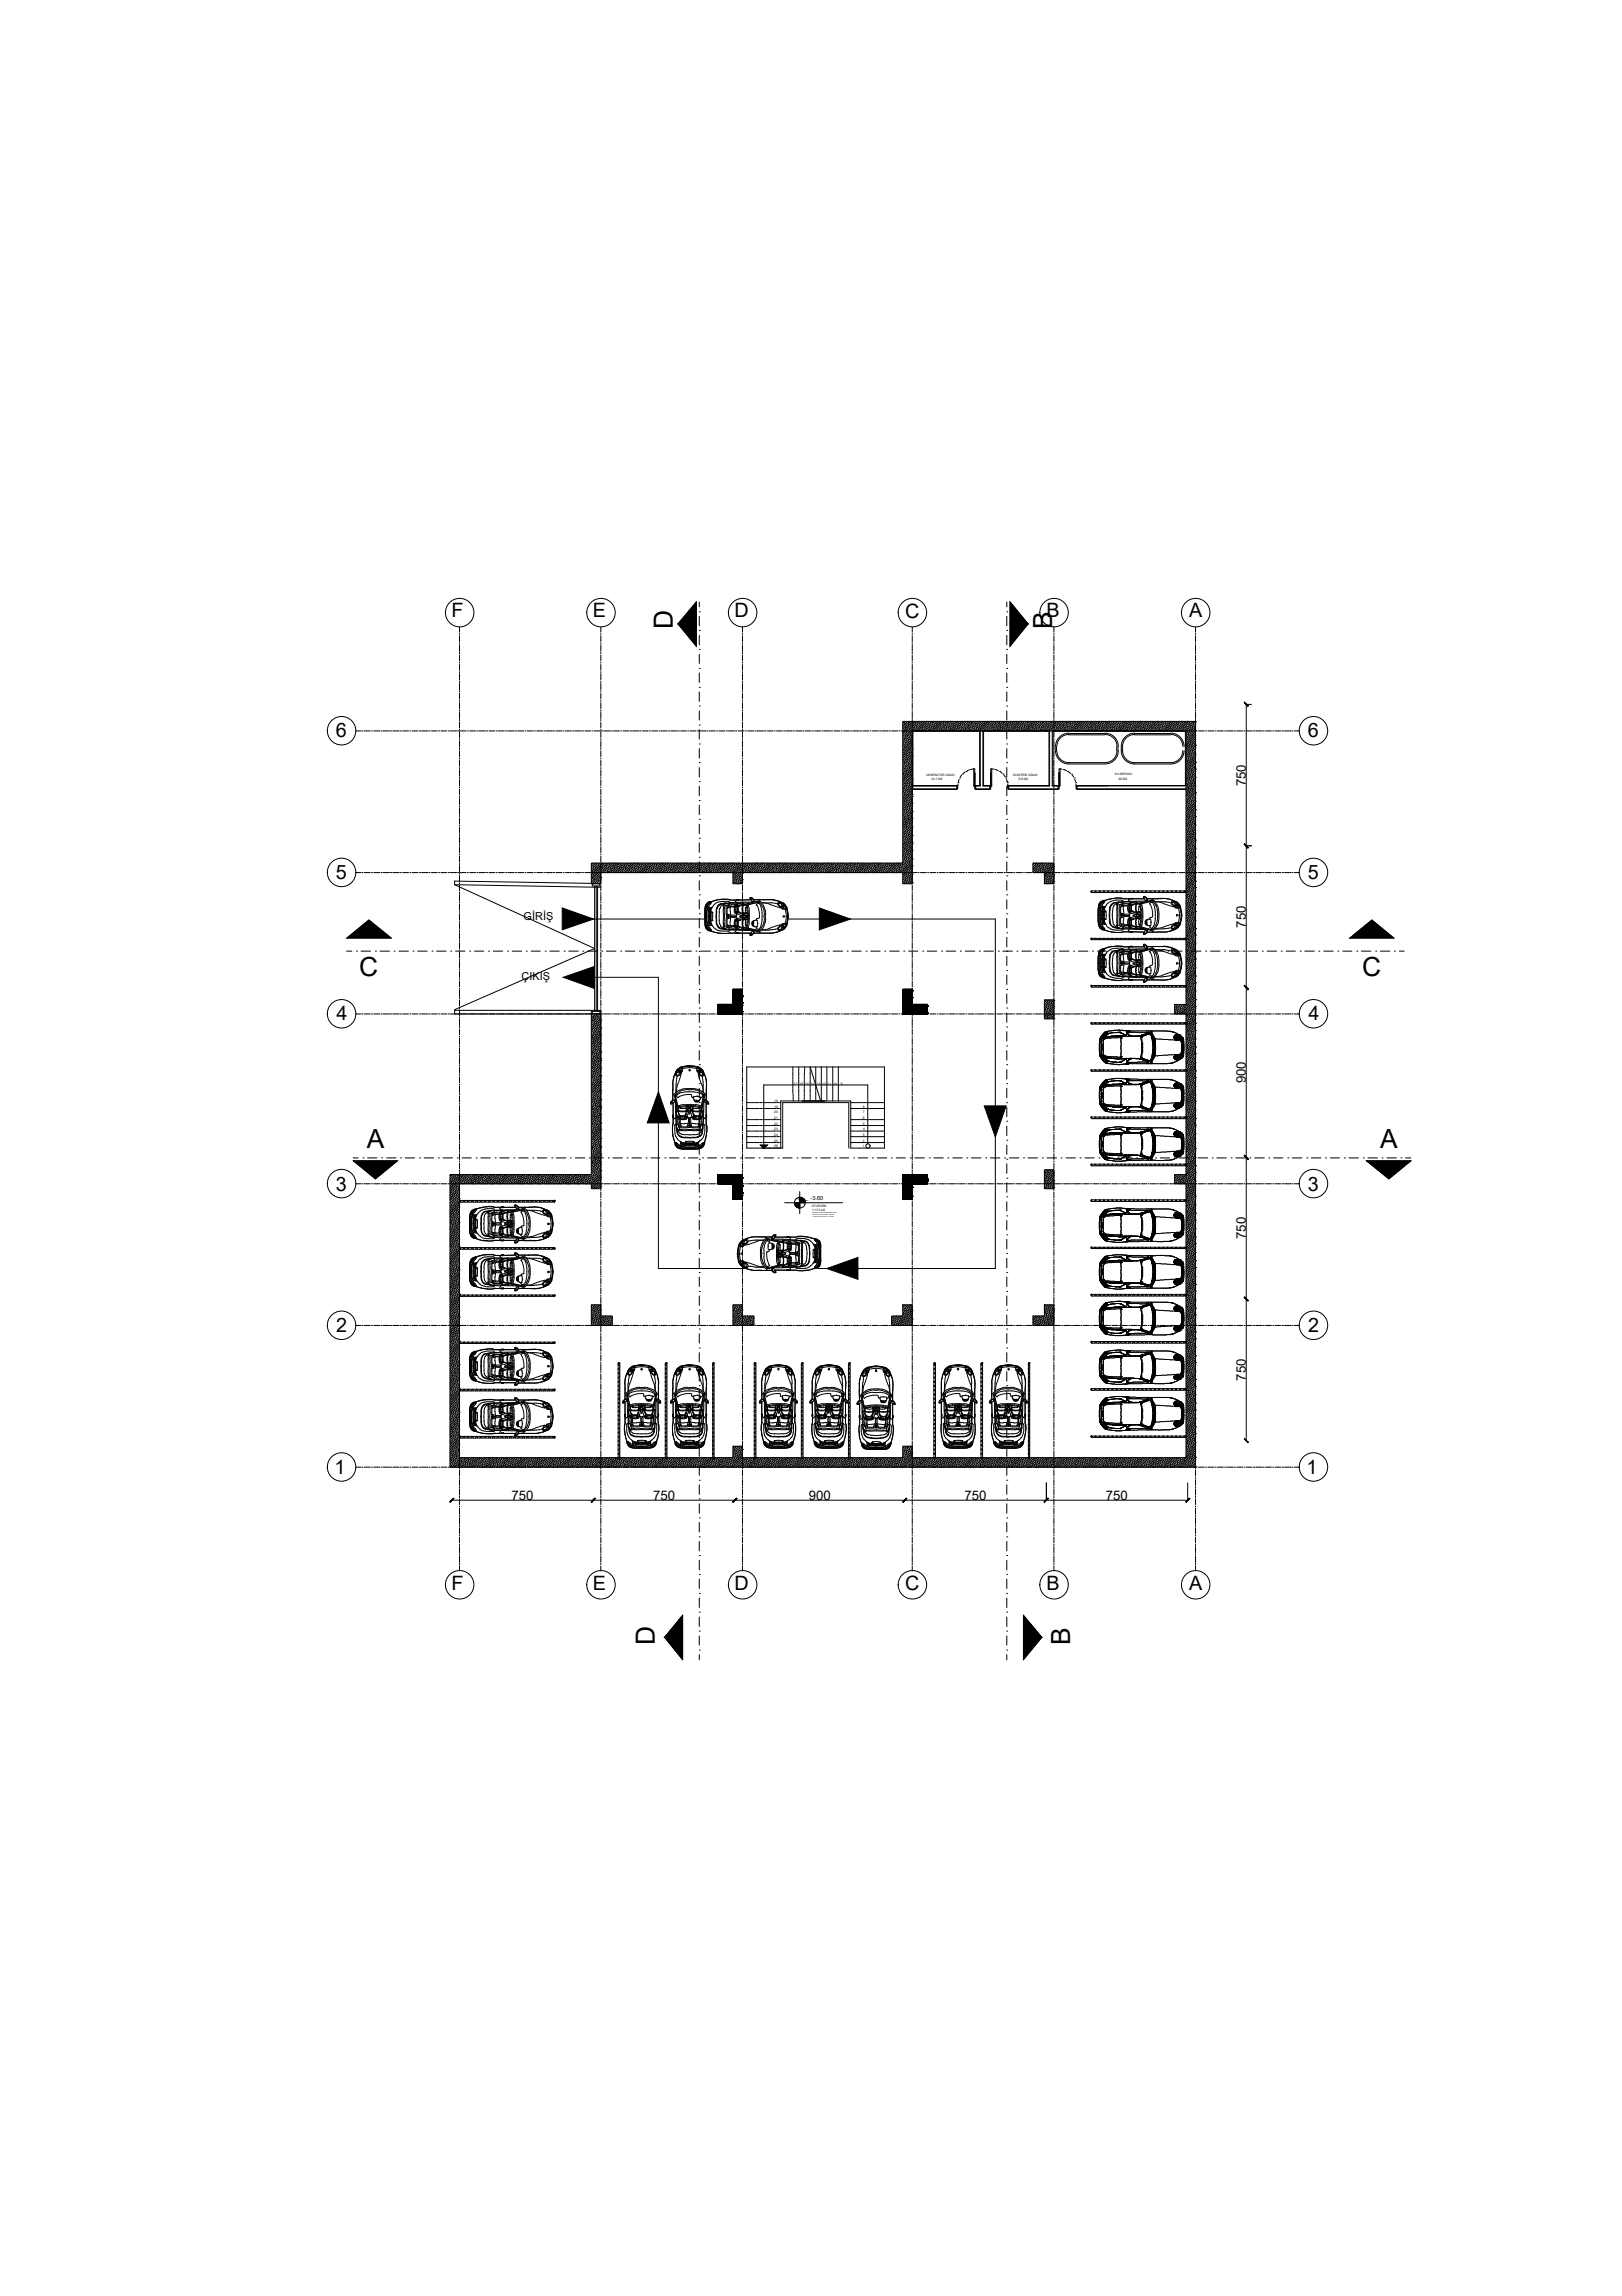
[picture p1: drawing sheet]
<svg xmlns="http://www.w3.org/2000/svg" width="210mm" height="297mm" viewBox="0 0 210 297" stroke-linecap="round" stroke-linejoin="round" font-family="sans-serif">
<defs><g id="words">
<g font-size="3.4">
<text x="87.1" y="81.4" transform="rotate(-90 87.1 81.4)">D</text>
<text x="136.2" y="81.4" transform="rotate(-90 136.2 81.4)">B</text>
<text x="46.5" y="126.3">C</text>
<text x="176.3" y="126.3">C</text>
<text x="47.5" y="148.5">A</text>
<text x="178.6" y="148.5">A</text>
<text x="84.7" y="212.8" transform="rotate(-90 84.7 212.8)">D</text>
<text x="138.5" y="212.8" transform="rotate(-90 138.5 212.8)">B</text>
</g>
<g font-size="2.6">
<text x="58.4" y="79.9">F</text>
<text x="76.7" y="79.9">E</text>
<text x="95.1" y="79.9">D</text>
<text x="117.1" y="79.9">C</text>
<text x="135.4" y="79.9">B</text>
<text x="153.9" y="79.9">A</text>
<text x="43.5" y="95.4">6</text>
<text x="169.2" y="95.4">6</text>
<text x="43.5" y="113.7">5</text>
<text x="169.2" y="113.7">5</text>
<text x="43.5" y="132">4</text>
<text x="169.3" y="132">4</text>
<text x="43.5" y="154">3</text>
<text x="169.2" y="154">3</text>
<text x="43.5" y="172.3">2</text>
<text x="169.3" y="172.3">2</text>
<text x="43.3" y="190.7">1</text>
<text x="169.1" y="190.7">1</text>
<text x="58.4" y="205.7">F</text>
<text x="76.7" y="205.7">E</text>
<text x="95.1" y="205.7">D</text>
<text x="117.1" y="205.7">C</text>
<text x="135.4" y="205.7">B</text>
<text x="153.9" y="205.7">A</text>
</g>
<g font-size="1.7">
<text x="161.2" y="101.7" transform="rotate(-90 161.2 101.7)">750</text>
<text x="161.2" y="120" transform="rotate(-90 161.2 120)">750</text>
<text x="161.2" y="140.2" transform="rotate(-90 161.2 140.2)">900</text>
<text x="161.2" y="160.3" transform="rotate(-90 161.2 160.3)">750</text>
<text x="161.2" y="178.6" transform="rotate(-90 161.2 178.6)">750</text>
<text x="66.2" y="194">750</text>
<text x="84.5" y="194">750</text>
<text x="104.7" y="194">900</text>
<text x="124.8" y="194">750</text>
<text x="143.1" y="194">750</text>
</g>
<g font-size="1.4">
<text x="67.8" y="119">GİRİŞ</text>
<text x="67.5" y="126.8">ÇIKIŞ</text>
</g>
<text font-size=".7" x="104.9" y="155.3">-3.60</text>
<g font-size=".4">
<text x="119.9" y="100.4">JENERATÖR ODASI</text>
<text x="120.5" y="100.9">10.1 M2</text>
<text x="131.1" y="100.4">ELEKTRİK ODASI</text>
<text x="131.8" y="100.9">9.9 M2</text>
<text x="144.3" y="100.3">SU DEPOSU</text>
<text x="144.7" y="100.9">20 M2</text>
<text x="100.2" y="143.3">19</text>
<text x="100.2" y="142.6">18</text>
<text x="102.7" y="140.4">17</text>
<text x="103.5" y="140.4">16</text>
<text x="104.2" y="140.4">15</text>
<text x="104.9" y="140.4">14</text>
<text x="105.7" y="140.4">13</text>
<text x="106.4" y="140.4">12</text>
<text x="107.1" y="140.4">11</text>
<text x="107.9" y="140.4">10</text>
<text x="108.8" y="140.4">9</text>
<text x="111.7" y="143.3">8</text>
<text x="100.2" y="148.4">26</text>
<text x="100.2" y="147.7">25</text>
<text x="100.2" y="147">24</text>
<text x="100.2" y="146.2">23</text>
<text x="100.2" y="145.5">22</text>
<text x="100.2" y="144.8">21</text>
<text x="100.2" y="144">20</text>
<text x="111.7" y="148.4">1</text>
<text x="111.7" y="147.7">2</text>
<text x="111.7" y="147">3</text>
<text x="111.7" y="145.5">5</text>
<text x="111.7" y="144.8">6</text>
<text x="111.7" y="144">7</text>
<text x="111.7" y="146.2">4</text>
<text x="105.1" y="156.2">OTOPARK</text>
<text x="105.1" y="156.6">1.131 m2</text>
</g>
</g></defs>
<path d="M161.2 91.1h.8M161.3 91.1l-.1 95.3M161.2 109.4h.8M58.4 194l95.3 .1M135.4 191.8v2.3M153.7 191.8v2.3" fill="none" stroke="#000" stroke-width=".13"/>
<!-- layer: 0 -->
<g fill="#000" stroke="#000" stroke-width=".13">
<path d="M161 90.9l.5 .4zM161.1 90.8l.4 .5-.5-.4z"/>
<path d="M161.1 109.2l.4 .5zM161 109.2l.5 .5z"/>
<path d="M161 109.2l.5 .5zM161 109.2l.5 .5z"/>
<path d="M161.1 127.5l.4 .5zM161 127.5l.5 .5z"/>
<path d="M161 127.5l.5 .5zM161 127.5l.5 .5z"/>
<path d="M161.1 149.5l.4 .5zM161 149.5l.5 .5z"/>
<path d="M161 149.5l.5 .5zM161.1 149.5l.4 .5z"/>
<path d="M161.1 167.8l.4 .5zM161 167.8l.5 .5z"/>
<path d="M161 167.8l.5 .5zM161 167.8l.5 .5z"/>
<path d="M58.7 193.8l-.5 .5 .5-.4zM58.7 193.8l-.5 .5z"/>
<path d="M77 193.8l-.4 .5zM77 193.8l-.4 .5z"/>
<path d="M77 193.8l-.4 .5zM77 193.8l-.4 .5z"/>
<path d="M94.8 194.3l.5-.5zM95.3 193.8l-.4 .5z"/>
<path d="M95.3 193.8l-.4 .5zM94.8 194.3l.5-.5z"/>
<path d="M116.8 194.3l.5-.5zM117.3 193.8l-.4 .5z"/>
<path d="M117.3 193.8l-.4 .5zM117.3 193.8l-.4 .5z"/>
<path d="M135.1 194.3l.5-.5zM135.6 193.8l-.4 .5z"/>
<path d="M135.6 193.8l-.4 .5zM135.1 194.3l.5-.5z"/>
<path d="M153.4 194.3l.6-.5zM154 193.8l-.5 .5z"/>
<path d="M161.1 186.1l-.1 .1 .5 .4zM161 186.2l.5 .4z"/>
</g>
<!-- layer: 4_BA_tarama -->
<g fill="none" stroke="#000" stroke-width=".13">
<path d="M116.8 97.9h.1M116.9 98.9h.1M116.9 97h.1M116.9 95.9h.1M116.9 93.9h.1M116.9 99.8l-.1 .1M116.9 96.7l-.1 .1M116.9 94.8h-.1M116.9 93.7h-.1M116.9 97.8h.1M116.9 94.7h.1M116.9 98.7h-.1"/>
<path d="M116.9 95.6l-.1 .1M117 99.8h.1M117 98.6h.1M117 96.7h.1M117 95.6h.1M117 93.6h.1M117 99.5l-.2 .1M117 97.6h-.2M117 96.4l-.2 .1M117 94.5l-.2 .1M117 93.4l-.2 .1M117 97.5h.1"/>
<path d="M117 94.4h.1M117 98.4l-.2 .1M117 95.3l-.2 .1M117 99.4h.1M117 98.3h.1M117 96.4h.1M117 95.2h.1M117 99.2l-.2 .2M117 97.3l-.2 .1M117 96.1l-.2 .2M117 94.2l-.2 .1M117.1 97.2h.1"/>
<path d="M117.1 94.1h.1M117.1 98.1l-.3 .2M117.1 95l-.3 .2M117.1 99.1h.1M117.1 98h.1M117.1 96.1h.1M117.1 94.9h.1M117.1 98.9l-.2 .3M117.1 97l-.3 .2M117.1 95.8l-.2 .3M117.1 93.9l-.3 .2M117.2 100h.1"/>
<path d="M117.2 96.9h.1M117.2 93.8h.1M117.2 97.8l-.3 .2M117.2 94.7l-.3 .3M117.2 98.8h.1M117.2 97.7h.1M117.2 95.8h.1M117.2 94.6h.1M117.2 99.7l-.3 .3M117.2 98.6l-.2 .3M117.2 96.6l-.3 .3M117.2 95.5l-.2 .3"/>
<path d="M117.2 93.6l-.3 .2M117.2 93.3l-.2 .2M117.2 99.7h.1M117.2 98.5h.1M117.2 96.6h.1M117.2 95.5h.1M117.2 93.5h.1M117.2 96.3l-.2 .3M117.2 99.4l-.2 .3M117.2 97.5l-.2 .2M117.2 94.4l-.2 .3M117.3 97.4h.1"/>
<path d="M117.3 94.3h.1M117.3 98.3l-.3 .3M117.3 95.2l-.3 .3M117.3 99.4h.1M117.3 98.2h.1M117.3 96.3h.1M117.3 95.2h.1M117.3 96l-.2 .3M117.3 99.1l-.2 .3M117.3 97.2l-.3 .2M117.3 94.1l-.3 .3M117.4 97.1h.1"/>
<path d="M117.4 94.1h.1M117.4 98l-.3 .3M117.4 94.9l-.3 .3M117.4 99h.1M117.4 97.9h.1M117.4 96h.1M117.4 94.9h.1M117.4 99.9l-.3 .3M117.4 98.8l-.2 .3M117.4 96.9l-.3 .2M117.4 95.7l-.2 .3M117.4 93.8l-.3 .3"/>
<path d="M117.4 93.3l-.1 .2M117.5 99.9h.1M117.5 96.8h.1M117.5 93.8h.1M117.5 97.7l-.3 .2M117.5 94.6l-.3 .3M117.5 98.7h.1M117.5 97.6h.1M117.5 95.7h.1M117.5 94.6h.1M117.5 99.6l-.3 .3M117.5 98.5l-.3 .3"/>
<path d="M117.5 96.5l-.3 .3M117.5 95.4l-.3 .3M117.5 93.5l-.3 .3M117.5 99.6h.1M117.5 96.5h.1M117.5 93.5h.1M117.5 97.4l-.3 .2M117.5 94.3l-.3 .3M117.6 98.5h.1M117.6 97.4h.1M117.6 95.4h.1M117.6 94.3h.1"/>
<path d="M117.6 98.2l-.3 .3M117.6 99.3l-.3 .3M117.6 96.3l-.3 .2M117.6 95.2l-.3 .2M117.6 99.3h.1M117.6 96.2h.1M117.6 97.1l-.3 .3M117.6 94l-.3 .3M117.7 98.2h.1M117.7 97h.1M117.7 95.1h.1M117.7 94h.1"/>
<path d="M117.7 97.9l-.3 .3M117.7 99l-.3 .3M117.7 96l-.3 .3M117.7 94.9l-.3 .2M117.7 93.3l-.1 .1M117.7 99h.1M117.7 97.9h.1M117.7 95.9h.1M117.7 94.8h.1M117.7 99.9l-.3 .2M117.7 98.7l-.2 .3M117.7 96.8l-.3 .3"/>
<path d="M117.7 95.7l-.2 .3M117.7 93.7l-.3 .3M117.8 99.8h.1M117.8 96.7h.1M117.8 93.7h.1M117.8 97.6l-.3 .3M117.8 94.6l-.3 .2M117.8 98.7h.1M117.8 97.6h.1M117.8 95.6h.1M117.8 94.5h.1M117.8 99.6l-.3 .3"/>
<path d="M117.8 98.5l-.3 .2M117.8 96.5l-.3 .3M117.8 95.4l-.3 .2M117.8 93.4l-.3 .3M117.8 99.5h.1M117.8 96.4h.1M117.8 93.4h.1M117.8 97.3l-.2 .3M117.8 94.2l-.2 .3M117.9 98.4h.1M117.9 97.3h.1M117.9 95.3h.1"/>
<path d="M117.9 94.2h.1M117.9 98.1l-.3 .3M117.9 99.3l-.3 .2M117.9 96.2l-.3 .3M117.9 95.1l-.3 .2M117.9 99.2h.1M117.9 96.1h.1M117.9 97l-.2 .3M117.9 93.9l-.2 .3M118 98.1h.1M118 97h.1M118 95h.1"/>
<path d="M118 93.9h.1M118 99l-.3 .2M118 97.8l-.3 .3M118 95.9l-.3 .3M118 94.8l-.3 .2M118 98.9h.1M118 95.8h.1M118 99.8l-.3 .3M118 96.7l-.3 .3M118 93.6l-.3 .3M118.1 97.8h.1M118.1 96.9h.1"/>
<path d="M118.1 94.7h.1M118.1 93.6h.1M118.1 99.9v.1M118.1 99.5l-.3 .3M118.1 99.3l-.2 .1M118.1 99l-.1 .1M118.1 98.7l-.3 .2M118.1 98.4l-.3 .2M118.1 98.2l-.2 .1M118.1 98h-.1M118.1 97.5l-.3 .3M118.1 97.3l-.2 .2"/>
<path d="M118.1 97.1l-.1 .1M118.1 96.4l-.3 .3M118.1 96.2l-.2 .2M118.1 96l-.1 .1M118.1 95.6l-.3 .3M118.1 95.3l-.3 .3M118.1 95.1l-.2 .1M118.1 94.9h-.1M118.1 94.5l-.3 .2M118.1 93.3l-.3 .3M118.1 94.4h.1M118.1 94.1l-.2 .3"/>
<path d="M118.2 94.1h.1M118.2 93.8l-.2 .3M118.3 93.8h.1M118.3 93.5l-.2 .3M118.3 93.3l-.2 .2M118.3 93.5h.1M118.3 94.4l-.1 .2M118.4 94.3h.1M118.4 94.1l-.2 .2M118.5 94h.1M118.5 93.8l-.2 .3M118.5 93.3l-.1 .2"/>
<path d="M118.6 93.7h.1M118.6 93.5l-.3 .3M118.6 94.6h.1M118.7 93.4h.1M118.7 94.3l-.3 .3M118.7 94.2h.1M118.7 94l-.2 .3M118.7 93.3v.1M118.8 93.9h.1M118.8 93.7l-.2 .3M118.9 93.6h.1M118.9 93.4l-.3 .3"/>
<path d="M118.9 94.5v.1M118.9 94.5h.1M119 93.3h.1M119 94.2l-.3 .3M119 94.1h.1M119.1 93.9l-.3 .3M119.1 93.8h.1M119.2 93.6l-.3 .3M119.2 93.5h.1M119.2 94.4l-.1 .2M119.2 93.3l-.3 .3M119.2 94.4h.1"/>
<path d="M119.3 94.1l-.3 .3M119.3 94.1h.1M119.4 93.8l-.3 .3M119.4 93.8h.1M119.4 93.3l-.2 .2M119.5 93.5l-.3 .3M119.5 93.5h.1M119.5 94.3l-.2 .3M119.5 94.3h.1M119.6 94.1l-.3 .2M119.6 94h.1M119.6 93.3l-.1 .1"/>
<path d="M119.7 93.8l-.3 .2M119.7 93.7h.1M119.7 94.5h.1M119.7 93.5l-.2 .2M119.8 93.4h.1M119.8 94.3l-.3 .3M119.8 94.2h.1M119.8 93.3h.1M119.9 94l-.3 .2M119.9 93.9h.1M120 93.7l-.3 .2M120 93.6h.1"/>
<path d="M120 94.5v.1M120 93.4l-.3 .2M120.1 94.4h.1M120.1 94.2l-.3 .3M120.1 94.1h.1M120.2 93.9l-.3 .2M120.2 93.8h.1M120.3 93.6l-.3 .2M120.3 93.5h.1M120.3 94.4l-.1 .2M120.3 93.3l-.2 .2M120.4 94.3h.1"/>
<path d="M120.4 94.1l-.3 .3M120.5 94.1h.1M120.5 93.8l-.3 .3M120.5 93.3l-.1 .2M120.6 93.8h.1M120.6 93.5l-.3 .3M120.6 93.5h.1M120.6 94.3l-.2 .3M120.7 94.3h.1M120.7 94l-.3 .3M120.7 93.3v.1M120.8 94h.1"/>
<path d="M120.8 93.7l-.3 .3M120.8 94.6h.1M120.8 93.7h.1M120.8 93.4l-.2 .3M120.9 94.5h.1M120.9 93.4h.1M120.9 94.2l-.3 .3M121 94.2h.1M121 93.9l-.3 .3M121.1 93.9h.1M121.1 93.6l-.3 .3M121.1 93.6h.1"/>
<path d="M121.1 93.3l-.2 .3M121.1 94.5v.1M121.2 94.4h.1M121.2 94.1l-.3 .3M121.3 94.1h.1M121.3 93.8l-.3 .3M121.4 93.8h.1M121.4 93.5l-.3 .3M121.4 93.3l-.2 .2M121.4 93.5h.1M121.4 94.4l-.1 .2M121.5 94.3h.1"/>
<path d="M121.5 94.1l-.3 .2M121.6 94h.1M121.6 93.8l-.3 .3M121.6 93.3l-.1 .2M121.7 93.7h.1M121.7 94.6h.1M121.7 93.5l-.3 .3M121.7 93.4h.1M121.7 94.3l-.2 .3M121.8 94.2h.1M121.8 94l-.2 .3M121.8 93.3v.1"/>
<path d="M121.9 93.9h.1M121.9 93.7l-.3 .3M121.9 93.6h.1M121.9 94.5v.1M122 93.4l-.3 .3M122 94.5h.1M122 93.3h.1M122 94.2l-.2 .3M122.1 94.1h.1M122.1 93.9l-.2 .3M122.2 93.8h.1M122.2 93.6l-.3 .3"/>
<path d="M122.2 93.5h.1M122.2 94.4l-.1 .2M122.2 93.3l-.2 .3M122.3 94.4h.1M122.3 94.1l-.2 .3M122.4 94.1h.1M122.4 93.8l-.2 .3M122.5 93.8h.1M122.5 93.5l-.3 .3M122.5 93.3l-.2 .2M122.5 93.5h.1M122.5 94.3l-.1 .3"/>
<path d="M122.6 94.3h.1M122.6 94.1l-.2 .2M122.7 94h.1M122.7 93.8l-.2 .2M122.7 93.3l-.1 .1M122.8 93.7h.1M122.8 93.5l-.3 .2M122.8 94.5h.1M122.9 93.4h.1M122.9 94.3l-.3 .3M122.9 94.2h.1M122.9 93.3h.1"/>
<path d="M123 94l-.3 .2M123 93.9h.1M123 93.7l-.2 .2M123.1 93.6h.1M123.1 94.5l-.1 .1M123.1 93.4l-.3 .2M123.1 94.4h.1M123.2 94.2l-.3 .3M123.2 94.1h.1M123.3 93.9l-.3 .2M123.3 93.8h.1M123.3 93.6l-.3 .2"/>
<path d="M123.3 93.3l-.2 .2M123.4 93.5h.1M123.4 94.4l-.2 .2M123.4 94.3h.1M123.5 94.1l-.3 .3M123.5 94.1h.1M123.6 93.8l-.3 .3M123.6 93.3l-.2 .2M123.6 93.8h.1M123.6 93.5l-.3 .3M123.7 93.5h.1M123.7 94.3l-.2 .3"/>
<path d="M123.7 94.3h.1M123.8 94l-.3 .3M123.8 94h.1M123.8 93.3l-.1 .1M123.9 93.7l-.3 .3M123.9 94.6h.1M123.9 93.7h.1M123.9 93.4l-.3 .3M124 94.5h.1M124 93.4h.1M124 94.2l-.3 .3M124 94.2h.1"/>
<path d="M124.1 93.9l-.3 .3M124.1 93.9h.1M124.1 93.6l-.2 .3M124.2 93.6h.1M124.2 94.5l-.1 .1M124.2 93.3l-.2 .3M124.3 94.4h.1M124.3 94.1l-.3 .3M124.4 94.1h.1M124.4 93.8l-.3 .3M124.4 93.8h.1M124.4 93.5l-.2 .3"/>
<path d="M124.4 93.3l-.1 .2M124.5 93.5h.1M124.5 94.4l-.2 .2M124.6 94.3h.1M124.6 94.1l-.3 .2M124.7 94h.1M124.7 93.8l-.3 .3M124.7 93.3l-.1 .2M124.7 93.7h.1M124.7 93.5l-.2 .3M124.8 94.6h.1M124.8 93.4h.1"/>
<path d="M124.8 94.3l-.3 .3M124.9 94.2h.1M124.9 94l-.3 .3M124.9 93.3v.1M125 93.9h.1M125 93.7l-.3 .3M125 93.6h.1M125 93.4l-.2 .3M125 94.5v.1M125.1 94.5h.1M125.1 93.3h.1M125.1 94.2l-.3 .3"/>
<path d="M125.2 94.1h.1M125.2 93.9l-.3 .3M125.3 93.8h.1M125.3 93.6l-.3 .3M125.3 93.5h.1M125.3 94.4l-.1 .2M125.3 93.3l-.2 .3M125.4 94.4h.1M125.4 94.1l-.3 .3M125.5 94.1h.1M125.5 93.8l-.3 .3M125.5 93.8h.1"/>
<path d="M125.5 93.3l-.1 .2M125.6 93.5l-.3 .3M125.6 93.5h.1M125.6 94.3l-.2 .3M125.7 94.3h.1M125.7 94.1l-.3 .2M125.8 94h.1M125.8 93.3l-.1 .1M125.8 93.8l-.3 .2M125.8 93.7h.1M125.9 94.5h.1M125.9 93.5l-.3 .2"/>
<path d="M125.9 93.4h.1M125.9 94.3l-.2 .3M126 94.2h.1M126 93.3h.1M126 94l-.2 .2M126.1 93.9h.1M126.1 93.7l-.3 .2M126.1 93.6h.1M126.1 94.5v.1M126.2 93.4l-.3 .2M126.2 94.4h.1M126.2 94.2l-.2 .3"/>
<path d="M126.3 94.1h.1M126.3 93.9l-.2 .2M126.4 93.8h.1M126.4 93.6l-.3 .2M126.4 93.5h.1M126.4 94.4l-.1 .2M126.4 93.3l-.2 .2M126.5 94.3h.1M126.5 94.1l-.2 .3M126.6 94.1h.1M126.6 93.8l-.2 .3M126.6 93.3l-.1 .2"/>
<path d="M126.7 93.8h.1M126.7 93.5l-.3 .3M126.8 93.5h.1M126.8 94.3l-.3 .3M126.8 94.3h.1M126.9 94l-.3 .3M126.9 93.3l-.1 .1M126.9 94h.1M126.9 93.7l-.3 .3M126.9 94.6h.1M127 93.7h.1M127 93.4l-.3 .3"/>
<path d="M127 94.5h.1M127.1 93.4h.1M127.1 94.2l-.3 .3M127.1 94.2h.1M127.2 93.9l-.3 .3M127.2 93.9h.1M127.2 93.6l-.3 .3M127.3 93.6h.1M127.3 94.5l-.1 .1M127.3 94.4h.1M127.3 93.3l-.3 .3M127.4 94.1l-.3 .3"/>
<path d="M127.4 94.1h.1M127.5 93.8l-.3 .3M127.5 93.8h.1M127.5 93.5l-.3 .3M127.5 93.3l-.2 .2M127.6 93.5h.1M127.6 94.4l-.2 .2M127.6 94.3h.1M127.7 94.1l-.3 .2M127.7 94h.1M127.7 93.8l-.2 .3M127.7 93.3l-.1 .2"/>
<path d="M127.8 93.7h.1M127.8 94.6h.1M127.8 93.5l-.3 .3M127.9 93.4h.1M127.9 94.3l-.3 .3M127.9 94.2h.1M128 94l-.3 .3M128 93.3l-.1 .1M128 93.9h.1M128 93.7l-.2 .3M128.1 93.6h.1M128.1 94.5l-.1 .1"/>
<path d="M128.1 93.4l-.3 .3M128.2 94.5h.1M128.2 93.3h.1M128.2 94.2l-.3 .3M128.3 94.1h.1M128.3 93.9l-.3 .3M128.3 93.8h.1M128.3 93.6l-.2 .3M128.4 93.5h.1M128.4 94.4l-.1 .2M128.4 93.3l-.2 .3M128.5 94.4h.1"/>
<path d="M128.5 94.1l-.3 .3M128.6 94.1h.1M128.6 93.8l-.3 .3M128.6 93.8h.1M128.6 93.5l-.2 .3M128.6 93.3l-.1 .2M128.7 93.5h.1M128.7 94.3l-.2 .3M128.8 94.3h.1M128.8 94.1l-.3 .2M128.8 94h.1M128.8 93.8l-.2 .2"/>
<path d="M128.8 93.3v.1M128.9 93.7h.1M128.9 93.5l-.2 .2M129 94.5h.1M129 93.4h.1M129 94.3l-.3 .3M129.1 94.2h.1M129.1 93.3h.1M129.1 94l-.3 .2M129.1 93.9h.1M129.2 93.7l-.3 .2M129.2 93.6h.1"/>
<path d="M129.2 94.5l-.1 .1M129.3 94.4h.1M129.3 93.4l-.3 .2M129.3 94.2l-.3 .3M129.4 94.1h.1M129.4 93.9l-.3 .2M129.4 93.8h.1M129.5 93.6l-.3 .2M129.5 93.3l-.2 .2M129.5 93.5h.1M129.5 94.4l-.1 .2M129.6 94.3h.1"/>
<path d="M129.6 94.1l-.3 .3M129.7 94.1h.1M129.7 93.8l-.3 .3M129.7 93.8h.1M129.7 93.3l-.1 .2M129.8 93.5l-.3 .3M129.8 93.5h.1M129.8 94.3l-.2 .3M129.9 94.3h.1M129.9 94l-.2 .3M129.9 94h.1M129.9 93.3v.1"/>
<path d="M130 93.7l-.3 .3M130 94.6h.1M130 93.7h.1M130.1 93.4l-.3 .3M130.1 94.5h.1M130.1 93.4h.1M130.1 94.2l-.2 .3M130.2 94.2h.1M130.2 93.9l-.3 .3M130.2 93.9h.1M130.3 93.6l-.3 .3M130.3 93.6h.1"/>
<path d="M130.3 94.5l-.1 .1M130.4 93.3l-.3 .3M130.4 94.4h.1M130.4 94.1l-.2 .3M130.5 94.1h.1M130.5 93.8l-.3 .3M130.6 93.8h.1M130.6 93.5l-.3 .3M130.6 93.3l-.2 .2M130.7 93.5h.1M130.7 94.4l-.2 .2M130.7 94.3h.1"/>
<path d="M130.7 94.1l-.2 .2M130.8 94h.1M130.8 93.8l-.3 .3M130.8 93.3l-.1 .2M130.9 93.7h.1M130.9 93.5l-.3 .3M130.9 94.6h.1M131 93.4h.1M131 94.3l-.3 .3M131 94.2h.1M131 94l-.2 .3M131 93.3v.1"/>
<path d="M131.1 93.9h.1M131.1 93.7l-.3 .3M131.2 93.6h.1M131.2 94.5l-.1 .1M131.2 93.4l-.3 .3M131.2 94.5h.1M131.3 93.3h.1M131.3 94.2l-.3 .3M131.3 94.1h.1M131.3 93.9l-.3 .3M131.4 93.8h.1M131.4 93.6l-.3 .3"/>
<path d="M131.5 93.5h.1M131.5 94.4l-.2 .2M131.5 93.3l-.3 .3M131.5 94.4h.1M131.6 94.1l-.3 .3M131.6 94.1h.1M131.6 93.8l-.3 .3M131.7 93.8h.1M131.7 93.3l-.2 .2M131.7 93.5l-.3 .3M131.8 93.5h.1M131.8 94.3l-.2 .3"/>
<path d="M131.8 94.3h.1M131.9 94.1l-.3 .2M131.9 94h.1M131.9 93.3l-.1 .1M131.9 93.8l-.3 .2M132 93.7h.1M132 93.5l-.3 .2M132.1 94.5h.1M132.1 93.4h.1M132.1 94.3l-.3 .3M132.2 94.2h.1M132.2 93.3h.1"/>
<path d="M132.2 94l-.3 .2M132.2 93.9h.1M132.2 93.7l-.2 .2M132.3 93.6h.1M132.3 94.5l-.1 .1M132.3 93.4l-.2 .2M132.4 94.4h.1M132.4 94.2l-.3 .3M132.4 94.1h.1M132.4 93.9l-.2 .2M132.5 93.8h.1M132.5 93.6l-.2 .2"/>
<path d="M132.6 93.3l-.2 .2M132.6 93.5h.1M132.6 94.4l-.2 .2M132.7 94.3h.1M132.7 94.1l-.3 .3M132.7 94.1h.1M132.7 93.8l-.2 .3M132.8 93.3l-.1 .2M132.8 93.8h.1M132.8 93.5l-.2 .3M132.9 93.5h.1M132.9 94.3l-.2 .3"/>
<path d="M133 94.3h.1M133 94l-.3 .3M133 93.3v.1M133 94h.1M133.1 94.6h.1M133.1 93.7l-.3 .3M133.1 93.7h.1M133.1 93.4l-.2 .3M133.2 94.5h.1M133.2 93.4h.1M133.2 94.2l-.3 .3M133.3 94.2h.1"/>
<path d="M133.3 93.9l-.3 .3M133.3 93.9h.1M133.4 93.6l-.3 .3M133.4 93.6h.1M133.4 94.5l-.1 .1M133.5 94.4h.1M133.5 93.3l-.3 .3M133.5 94.1l-.3 .3M133.5 94.1h.1M133.6 93.8l-.3 .3M133.6 93.8h.1M133.7 93.5l-.3 .3"/>
<path d="M133.7 93.3l-.2 .2M133.7 93.5h.1M133.7 94.4l-.2 .2M133.8 94.3h.1M133.8 94.1l-.3 .2M133.8 94h.1M133.9 93.8l-.3 .3M133.9 93.3l-.1 .2M133.9 93.7h.1M134 93.5l-.3 .3M134 94.6h.1M134 93.4h.1"/>
<path d="M134 94.3l-.2 .3M134.1 94.2h.1M134.1 94l-.3 .3M134.1 93.3v.1M134.1 93.9h.1M134.2 93.7l-.3 .3M134.2 93.6h.1M134.2 94.5v.1M134.3 93.4l-.3 .3M134.3 94.5h.1M134.3 93.3h.1M134.3 94.2l-.2 .3"/>
<path d="M134.4 94.1h.1M134.4 93.9l-.3 .3M134.5 93.8h.1M134.5 93.6l-.3 .3M134.6 93.5h.1M134.6 94.4l-.2 .2M134.6 93.3l-.3 .3M134.6 94.4h.1M134.6 94.1l-.2 .3M134.7 94.1h.1M134.7 93.8l-.3 .3M134.8 93.8h.1"/>
<path d="M134.8 93.5l-.3 .3M134.8 93.3l-.2 .2M134.9 93.5h.1M134.9 94.3l-.3 .3M134.9 94.3h.1M134.9 94.1l-.3 .2M135 94h.1M135 93.3l-.1 .1M135 93.8l-.3 .2M135.1 93.7h.1M135.1 93.5l-.3 .2M135.1 94.5h.1"/>
<path d="M135.2 93.4h.1M135.2 94.3l-.3 .3M135.2 94.2h.1M135.2 93.3h.1M135.2 94l-.3 .2M135.3 93.9h.1M135.3 93.7l-.3 .2M135.4 93.6h.1M135.4 94.5l-.1 .1M135.4 94.4h.1M135.4 93.4l-.3 .2M135.5 94.2l-.3 .3"/>
<path d="M135.5 94.1h.1M135.5 93.9l-.3 .2M135.6 93.8h.1M135.6 93.6l-.3 .2M135.6 93.3l-.2 .2M135.7 93.5h.1M135.7 94.4l-.2 .2M135.7 94.3h.1M135.7 94.1l-.2 .3M135.8 94.1h.1M135.8 93.8l-.3 .3M135.9 93.8h.1"/>
<path d="M135.9 93.3l-.2 .2M135.9 93.5l-.3 .3M136 93.5h.1M136 94.3l-.3 .3M136 94.3h.1M136 94l-.2 .3M136.1 94h.1M136.1 93.3l-.1 .1M136.1 93.7l-.2 .3M136.2 94.6h.1M136.2 93.7h.1M136.2 93.4l-.2 .3"/>
<path d="M136.3 94.5h.1M136.3 93.4h.1M136.3 94.2l-.3 .3M136.3 94.2h.1M136.3 93.9l-.2 .3M136.4 93.9h.1M136.4 93.6l-.2 .3M136.5 93.6h.1M136.5 94.5l-.1 .1M136.5 93.3l-.2 .3M136.6 94.4h.1M136.6 94.1l-.3 .3"/>
<path d="M136.6 94.1h.1M136.6 93.8l-.2 .3M136.7 93.8h.1M136.7 93.5l-.2 .3M136.7 93.3l-.1 .2M136.8 93.5h.1M136.8 94.4l-.2 .2M136.8 94.3h.1M136.9 94.1l-.3 .2M136.9 94h.1M136.9 93.8l-.2 .3M137 93.3l-.2 .2"/>
<path d="M137 93.7h.1M137 93.5l-.2 .3M137.1 94.6h.1M137.1 93.4h.1M137.1 94.3l-.3 .3M137.1 94.2h.1M137.2 94l-.3 .3M137.2 93.3l-.1 .1M137.2 93.9h.1M137.3 93.7l-.3 .3M137.3 93.6h.1M137.3 94.5v.1"/>
<path d="M137.4 94.5h.1M137.4 93.4l-.3 .3M137.4 93.3h.1M137.4 94.2l-.3 .3M137.4 94.1h.1M137.5 93.9l-.3 .3M137.5 93.8h.1M137.6 93.6l-.3 .3M137.6 93.5h.1M137.6 94.4l-.1 .2M137.6 93.3l-.2 .3M137.7 94.4h.1"/>
<path d="M137.7 94.1l-.3 .3M137.7 94.1h.1M137.8 93.8l-.3 .3M137.8 93.8h.1M137.8 93.3l-.1 .2M137.9 93.5l-.3 .3M137.9 93.5h.1M137.9 94.3l-.2 .3M138 94.3h.1M138 94.1l-.3 .2M138 94h.1M138 93.3v.1"/>
<path d="M138.1 93.8l-.3 .2M138.1 93.7h.1M138.2 93.5l-.3 .2M138.2 94.5h.1M138.2 93.4h.1M138.2 94.3l-.2 .3M138.3 94.2h.1M138.3 93.3h.1M138.3 94l-.3 .2M138.4 93.9h.1M138.4 93.7l-.3 .2M138.4 93.6h.1"/>
<path d="M138.4 94.5v.1M138.5 93.4l-.3 .2M138.5 94.4h.1M138.5 94.2l-.3 .3M138.6 94.1h.1M138.6 93.9l-.3 .2M138.7 93.8h.1M138.7 93.6l-.3 .2M138.7 93.3l-.2 .2M138.8 93.5h.1M138.8 94.4l-.2 .2M138.8 94.3h.1"/>
<path d="M138.8 94.1l-.3 .3M138.9 94.1h.1M138.9 93.8l-.3 .3M138.9 93.3l-.1 .2M139 93.8h.1M139 93.5l-.3 .3M139.1 93.5h.1M139.1 94.3l-.3 .3M139.1 94.3h.1M139.1 94l-.3 .3M139.1 93.3v.1M139.2 94h.1"/>
<path d="M139.2 93.7l-.3 .3M139.3 94.6h.1M139.3 93.7h.1M139.3 94.5h.1M139.3 93.4l-.3 .3M139.3 93.4h.1M139.3 94.2l-.2 .3M139.4 94.2h.1M139.4 93.9l-.3 .3M139.5 93.9h.1M139.5 93.6l-.3 .3M139.6 93.6h.1"/>
<path d="M139.6 94.5l-.1 .1M139.6 94.4h.1M139.6 93.3l-.3 .3M139.6 94.1l-.3 .3M139.7 94.1h.1M139.7 93.8l-.3 .3M139.8 93.8h.1M139.8 93.5l-.3 .3M139.8 93.3l-.2 .2M139.9 93.5h.1M139.9 94.4l-.2 .2M139.9 94.3h.1"/>
<path d="M139.9 94.1l-.2 .2M140 94h.1M140 93.8l-.2 .3M140 93.3l-.1 .2M140.1 93.7h.1M140.1 93.5l-.3 .3M140.2 94.6h.1M140.2 93.4h.1M140.2 94.3l-.3 .3M140.2 94.2h.1M140.2 94l-.2 .3M140.2 93.3v.1"/>
<path d="M140.3 93.9h.1M140.3 93.7l-.2 .3M140.4 93.6h.1M140.4 94.5l-.1 .1M140.4 93.4l-.2 .3M140.4 94.5h.1M140.4 93.3h.1M140.4 94.2l-.2 .3M140.5 94.1h.1M140.5 93.9l-.2 .3M140.6 93.8h.1M140.6 93.6l-.2 .3"/>
<path d="M140.7 93.5h.1M140.7 94.4l-.1 .2M140.7 93.3l-.3 .3M140.7 94.4h.1M140.8 94.1l-.3 .3M140.8 94.1h.1M140.8 93.8l-.2 .3M140.9 93.8h.1M140.9 93.5l-.2 .3M140.9 93.3l-.2 .2M141 93.5h.1M141 94.3l-.2 .3"/>
<path d="M141 94.3h.1M141.1 94.1l-.3 .2M141.1 94h.1M141.1 93.3l-.1 .1M141.2 93.8l-.3 .2M141.2 93.7h.1M141.3 94.5h.1M141.3 93.5l-.3 .2M141.3 93.4h.1M141.3 94.3l-.3 .3M141.3 94.2h.1M141.3 93.3h.1"/>
<path d="M141.4 94l-.3 .2M141.4 93.9h.1M141.5 93.7l-.3 .2M141.5 93.6h.1M141.5 94.5l-.1 .1M141.5 94.4h.1M141.5 93.4l-.2 .2M141.6 94.2l-.3 .3M141.6 94.1h.1M141.7 93.9l-.3 .2M141.7 93.8h.1M141.8 93.6l-.3 .2"/>
<path d="M141.8 93.5h.1M141.8 94.4l-.1 .2M141.8 93.3l-.3 .2M141.8 94.3h.1M141.9 94.1l-.3 .3M141.9 94.1h.1M142 93.8l-.3 .3M142 93.8h.1M142 93.3l-.2 .2M142.1 93.5l-.3 .3M142.1 93.5h.1M142.1 94.3l-.2 .3"/>
<path d="M142.2 94.3h.1M142.2 94l-.3 .3M142.2 94h.1M142.2 93.3v.1M142.3 93.7l-.3 .3M142.3 94.6h.1M142.3 93.7h.1M142.4 93.4l-.3 .3M142.4 94.5h.1M142.4 93.4h.1M142.4 94.2l-.3 .3M142.5 94.2h.1"/>
<path d="M142.5 93.9l-.3 .3M142.6 93.9h.1M142.6 93.6l-.3 .3M142.6 93.6h.1M142.6 93.3l-.2 .3M142.6 94.5l-.1 .1M142.7 94.4h.1M142.7 94.1l-.3 .3M142.8 94.1h.1M142.8 93.8l-.3 .3M142.9 93.8h.1M142.9 93.5l-.3 .3"/>
<path d="M142.9 93.3l-.2 .2M142.9 93.5h.1M142.9 94.4l-.2 .2M143 94.3h.1M143 94.1l-.3 .2M143.1 94h.1M143.1 93.8l-.3 .3M143.1 93.3l-.1 .2M143.2 93.7h.1M143.2 94.6h.1M143.2 93.5l-.3 .3M143.2 93.4h.1"/>
<path d="M143.2 94.3l-.2 .3M143.3 94.2h.1M143.3 94l-.3 .3M143.3 93.3v.1M143.4 93.9h.1M143.4 93.7l-.3 .3M143.5 93.6h.1M143.5 94.5l-.1 .1M143.5 94.5h.1M143.5 93.4l-.3 .3M143.5 93.3h.1M143.5 94.2l-.3 .3"/>
<path d="M143.6 94.1h.1M143.6 93.9l-.3 .3M143.7 93.8h.1M143.7 93.6l-.3 .3M143.7 93.5h.1M143.7 94.4l-.1 .2M143.7 93.3l-.2 .3M143.8 94.4h.1M143.8 94.1l-.2 .3M143.9 94.1h.1M143.9 93.8l-.2 .3M144 93.8h.1"/>
<path d="M144 93.3l-.2 .2M144 93.5l-.3 .3M144 93.5h.1M144 94.3l-.2 .3M144.1 94.3h.1M144.1 94.1l-.2 .2M144.2 94h.1M144.2 93.3l-.1 .1M144.2 93.8l-.2 .2M144.3 93.7h.1M144.3 93.5l-.3 .2M144.3 94.5h.1"/>
<path d="M144.3 93.4h.1M144.3 94.3l-.2 .3M144.4 94.2h.1M144.4 93.3h.1M144.4 94l-.2 .2M144.5 93.9h.1M144.5 93.7l-.2 .2M144.6 93.6h.1M144.6 94.5l-.1 .1M144.6 93.4l-.3 .2M144.6 94.4h.1M144.6 94.2l-.2 .3"/>
<path d="M144.7 94.1h.1M144.7 93.9l-.2 .2M144.8 93.8h.1M144.8 93.6l-.2 .2M144.9 93.3l-.3 .2M144.9 93.5h.1M144.9 94.4l-.2 .2M144.9 94.3h.1M145 94.1l-.3 .3M145 94.1h.1M145.1 93.8l-.3 .3M145.1 93.3l-.2 .2"/>
<path d="M145.1 93.8h.1M145.1 93.5l-.2 .3M145.2 93.5h.1M145.2 94.3l-.3 .3M145.2 94.3h.1M145.3 94l-.3 .3M145.3 93.3l-.1 .1M145.3 94h.1M145.4 93.7l-.3 .3M145.4 94.6h.1M145.4 93.7h.1M145.4 94.5h.1"/>
<path d="M145.4 93.4l-.3 .3M145.5 93.4h.1M145.5 94.2l-.3 .3M145.5 94.2h.1M145.6 93.9l-.3 .3M145.6 93.9h.1M145.7 93.6l-.3 .3M145.7 93.6h.1M145.7 94.5l-.1 .1M145.7 94.4h.1M145.7 93.3l-.3 .3M145.8 94.1l-.3 .3"/>
<path d="M145.8 94.1h.1M145.9 93.8l-.3 .3M145.9 93.8h.1M146 93.5l-.3 .3M146 93.3l-.3 .2M146 93.5h.1M146 94.4l-.2 .2M146.1 94.3h.1M146.1 94.1l-.3 .2M146.1 94h.1M146.2 93.8l-.3 .3M146.2 93.3l-.1 .2"/>
<path d="M146.2 93.7h.1M146.2 93.5l-.2 .3M146.3 94.6h.1M146.3 93.4h.1M146.3 94.3l-.3 .3M146.4 94.2h.1M146.4 94l-.3 .3M146.4 93.3v.1M146.5 93.9h.1M146.5 93.7l-.3 .3M146.5 93.6h.1M146.5 93.4l-.2 .3"/>
<path d="M146.5 94.5v.1M146.6 94.5h.1M146.6 93.3h.1M146.6 94.2l-.3 .3M146.7 94.1h.1M146.7 93.9l-.3 .3M146.8 93.8h.1M146.8 93.6l-.3 .3M146.8 93.5h.1M146.8 94.4l-.1 .2M146.8 93.3l-.2 .3M146.9 94.4h.1"/>
<path d="M146.9 94.1l-.3 .3M147 94.1h.1M147 93.8l-.3 .3M147.1 93.8h.1M147.1 93.5l-.3 .3M147.1 93.3l-.2 .2M147.1 93.5h.1M147.1 94.3l-.2 .3M147.2 94.3h.1M147.2 94.1l-.3 .2M147.3 94h.1M147.3 93.3l-.1 .1"/>
<path d="M147.3 93.8l-.3 .2M147.3 93.7h.1M147.4 94.5h.1M147.4 93.5l-.3 .2M147.4 93.4h.1M147.4 94.3l-.3 .3M147.5 94.2h.1M147.5 93.3h.1M147.5 94l-.3 .2M147.6 93.9h.1M147.6 93.7l-.3 .2M147.6 93.6h.1"/>
<path d="M147.6 94.5v.1M147.7 94.4h.1M147.7 93.4l-.3 .2M147.7 94.2l-.2 .3M147.8 94.1h.1M147.8 93.9l-.3 .2M147.9 93.8h.1M147.9 93.6l-.3 .2M147.9 93.5h.1M147.9 94.4l-.1 .2M147.9 93.3l-.2 .2M148 94.3h.1"/>
<path d="M148 94.1l-.2 .3M148.1 94.1h.1M148.1 93.8l-.2 .3M148.2 93.8h.1M148.2 93.3l-.2 .2M148.2 93.5l-.3 .3M148.2 93.5h.1M148.2 94.3l-.2 .3M148.3 94.3h.1M148.3 94l-.2 .3M148.4 93.3l-.1 .1M148.4 94h.1"/>
<path d="M148.4 93.7l-.2 .3M148.4 94.6h.1M148.5 93.7h.1M148.5 93.4l-.3 .3M148.5 94.5h.1M148.5 93.4h.1M148.5 94.2l-.2 .3M148.6 94.2h.1M148.6 93.9l-.2 .3M148.7 93.9h.1M148.7 93.6l-.3 .3M148.8 93.6h.1"/>
<path d="M148.8 93.3l-.3 .3M148.8 94.5l-.1 .1M148.8 94.4h.1M148.9 94.1l-.3 .3M148.9 94.1h.1M149 93.8l-.3 .3M149 93.8h.1M149 93.5l-.3 .3M149 93.3l-.2 .2M149.1 93.5h.1M149.1 94.4l-.2 .2M149.1 94.3h.1"/>
<path d="M149.2 94.1l-.3 .2M149.2 94h.1M149.3 93.8l-.3 .3M149.3 93.3l-.2 .2M149.3 93.7h.1M149.3 94.6h.1M149.3 93.5l-.3 .3M149.4 93.4h.1M149.4 94.3l-.3 .3M149.4 94.2h.1M149.5 94l-.3 .3M149.5 93.3l-.1 .1"/>
<path d="M149.5 93.9h.1M149.5 93.7l-.2 .3M149.6 93.6h.1M149.6 94.5l-.1 .1M149.6 94.5h.1M149.6 93.4l-.3 .3M149.7 93.3h.1M149.7 94.2l-.3 .3M149.7 94.1h.1M149.8 93.9l-.3 .3M149.8 93.8h.1M149.8 93.6l-.3 .3"/>
<path d="M149.9 93.5h.1M149.9 94.4l-.1 .2M149.9 93.3l-.3 .3M149.9 94.4h.1M150 94.1l-.3 .3M150 94.1h.1M150.1 93.8l-.3 .3M150.1 93.8h.1M150.1 93.3l-.2 .2M150.1 93.5l-.2 .3M150.2 93.5h.1M150.2 94.3l-.2 .3"/>
<path d="M150.3 94.3h.1M150.3 94.1l-.3 .2M150.4 94h.1M150.4 93.8l-.3 .2M150.4 93.3l-.1 .1M150.4 93.7h.1M150.4 93.5l-.2 .2M150.5 94.5h.1M150.5 93.4h.1M150.5 94.3l-.3 .3M150.6 94.2h.1M150.6 93.3h.1"/>
<path d="M150.6 94l-.3 .2M150.7 93.9h.1M150.7 93.7l-.3 .2M150.7 93.6h.1M150.7 94.5v.1M150.7 93.4l-.2 .2M150.8 94.4h.1M150.8 94.2l-.3 .3M150.9 94.1h.1M150.9 93.9l-.3 .2M150.9 93.8h.1M150.9 93.6l-.2 .2"/>
<path d="M151 93.3l-.2 .2M151 93.5h.1M151 94.4l-.1 .2M151.1 94.3h.1M151.1 94.1l-.3 .3M151.2 94.1h.1M151.2 93.8l-.3 .3M151.2 93.3l-.1 .2M151.2 93.8h.1M151.3 93.5l-.3 .3M151.3 93.5h.1M151.3 94.3l-.2 .3"/>
<path d="M151.4 94.3h.1M151.4 94l-.3 .3M151.4 93.3v.1M151.5 94h.1M151.5 93.7l-.3 .3M151.5 94.6h.1M151.5 93.7h.1M151.6 94.5h.1M151.6 93.4l-.3 .3M151.6 93.4h.1M151.6 94.2l-.2 .3M151.7 94.2h.1"/>
<path d="M151.7 93.9l-.3 .3M151.8 93.9h.1M151.8 93.6l-.3 .3M151.8 93.6h.1M151.8 94.5v.1M151.9 94.4h.1M151.9 93.3l-.3 .3M151.9 94.1l-.2 .3M152 94.1h.1M152 93.8l-.2 .3M152 93.8h.1M152.1 93.5l-.3 .3"/>
<path d="M152.1 93.3l-.2 .2M152.1 93.5h.1M152.1 94.4l-.1 .2M152.2 94.3h.1M152.2 94.1l-.2 .2M152.3 94h.1M152.3 93.8l-.3 .3M152.3 93.3l-.1 .2M152.3 93.7h.1M152.4 93.5l-.3 .3M152.4 94.6h.1M152.4 93.4h.1"/>
<path d="M152.4 94.3l-.2 .3M152.5 94.2h.1M152.5 94l-.2 .3M152.5 93.3v.1M152.6 93.9h.1M152.6 93.7l-.3 .3M152.7 93.6h.1M152.7 93.4l-.3 .3M152.7 94.5l-.1 .1M152.7 94.5h.1M152.8 93.3h.1M152.8 94.2l-.3 .3"/>
<path d="M152.8 94.1h.1M152.8 93.9l-.2 .3M152.9 93.8h.1M152.9 93.6l-.3 .3M153 93.5h.1M153 94.4l-.1 .2M153 93.3l-.3 .3M153 94.4h.1M153.1 94.1l-.3 .3M153.1 94.1h.1M153.1 93.8l-.2 .3M153.2 93.8h.1"/>
<path d="M153.2 93.3l-.2 .2M153.2 93.5l-.3 .3M153.3 93.5h.1M153.3 94.3l-.2 .3M153.3 94.3h.1M153.4 94.1l-.3 .2M153.4 94h.1M153.4 93.3l-.1 .1M153.4 93.8l-.3 .2M153.5 99.9h.1M153.5 97.6h.1M153.5 96.8h.1"/>
<path d="M153.5 94.6h.1M153.5 93.7h.1M153.5 98.7h.1M153.5 95.6h.1M153.5 94.5h.1M153.5 99.6h.1M153.5 98.5h.1M153.5 96.5h.1M153.5 95.4h.1M153.5 93.5l-.3 .2M153.6 99.5h.1M153.6 96.5h.1"/>
<path d="M153.6 93.4h.1M153.6 97.4h-.1M153.6 94.3l-.3 .3M153.6 98.4h.1M153.6 97.3h.1M153.6 95.3h.1M153.6 94.2h.1M153.6 93.3h.1M153.6 99.3l-.1 .1M153.6 98.2l-.1 .1M153.6 96.2l-.1 .1M153.6 95.1l-.1 .1"/>
<path d="M153.7 99.2h.1M153.7 96.2h.1M153.7 97l-.2 .2M153.7 94l-.3 .2M153.7 98.1h.1M153.7 97h.1M153.7 95h.1M153.7 93.9h.1M153.7 99l-.2 .2M153.7 97.9l-.2 .2M153.7 95.9l-.2 .2M153.7 94.8l-.2 .2"/>
<path d="M153.7 98.9h.1M153.7 95.9h.1M153.7 99.8l-.2 .3M153.7 96.7l-.2 .3M153.7 93.7l-.3 .2M153.8 99.8h.1M153.8 97.8h.1M153.8 96.7h.1M153.8 94.7h.1M153.8 93.6h.1M153.8 98.7l-.3 .3M153.8 97.6l-.3 .2"/>
<path d="M153.8 95.6l-.3 .3M153.8 94.5l-.3 .3M153.8 98.6h.1M153.8 97.5h.1M153.8 95.6h.1M153.8 94.4h.1M153.8 99.5l-.3 .3M153.8 98.4l-.2 .3M153.8 96.4l-.3 .3M153.8 95.3l-.2 .3M153.8 93.4l-.3 .2M153.9 99.4h.1"/>
<path d="M153.9 96.4h.1M153.9 97.3l-.3 .2M153.9 94.2l-.3 .3M153.9 98.3h.1M153.9 97.2h.1M153.9 95.2h.1M153.9 94.1h.1M153.9 99.2l-.3 .3M153.9 98.1l-.2 .3M153.9 96.1l-.3 .3M153.9 95l-.2 .3M154 99.1h.1"/>
<path d="M154 96.1h.1M154 97l-.3 .2M154 93.9l-.3 .2M154 100h.1M154 98h.1M154 96.9h.1M154 94.9h.1M154 93.8h.1M154 94.7l-.3 .3M154 98.9l-.3 .3M154 97.8l-.3 .2M154 95.8l-.3 .3"/>
<path d="M154 98.8h.1M154 95.8h.1M154 99.7l-.2 .3M154 96.6l-.2 .3M154 93.6l-.2 .2M154.1 99.7h.1M154.1 97.7h.1M154.1 96.6h.1M154.1 94.6h.1M154.1 93.5h.1M154.1 94.4l-.3 .3M154.1 98.6l-.3 .3"/>
<path d="M154.1 97.5l-.3 .2M154.1 95.5l-.3 .3M154.1 93.3l-.3 .2M154.1 98.5h.1M154.1 95.5h.1M154.1 99.4l-.3 .3M154.1 96.3l-.3 .3M154.2 99.4h.1M154.2 97.4h.1M154.2 96.3h.1M154.2 94.3h.1M154.2 98.3l-.3 .3"/>
<path d="M154.2 97.2l-.3 .2M154.2 95.2l-.3 .3M154.2 94.1l-.3 .3M154.2 98.2h.1M154.2 95.2h.1M154.2 99.1l-.3 .3M154.2 96l-.3 .3M154.2 99h.1M154.2 97.1h.1M154.2 96h.1M154.2 94.1h.1M154.2 99.9l-.2 .3"/>
<path d="M154.2 98l-.2 .3M154.2 96.9l-.2 .2M154.2 94.9l-.2 .3M154.2 93.8l-.2 .3M154.3 99.9h.1M154.3 97.9h.1M154.3 96.8h.1M154.3 94.9h.1M154.3 93.8h.1M154.3 98.8l-.3 .3M154.3 97.7l-.3 .2M154.3 95.7l-.3 .3"/>
<path d="M154.3 94.6l-.3 .3M154.3 93.3l-.1 .2M154.3 98.7h.1M154.3 95.7h.1M154.3 99.6l-.2 .3M154.3 96.5l-.2 .3M154.3 93.5l-.2 .3M154.4 99.6h.1M154.4 97.6h.1M154.4 96.5h.1M154.4 94.6h.1M154.4 93.5h.1"/>
<path d="M154.4 98.5l-.3 .3M154.4 97.4l-.3 .2M154.4 95.4l-.3 .3M154.4 94.3l-.3 .3M154.4 98.5h.1M154.4 95.4h.1M154.4 99.3l-.2 .3M154.4 96.3l-.2 .2M154.5 99.3h.1M154.5 97.4h.1M154.5 96.2h.1M154.5 94.3h.1"/>
<path d="M154.5 98.2l-.3 .3M154.5 97.1l-.3 .3M154.5 95.2l-.3 .2M154.5 94l-.3 .3M154.5 98.2h.1M154.5 95.1h.1M154.5 99l-.3 .3M154.5 96l-.3 .3M154.5 93.3v.1M154.5 99h.1M154.5 97h.1M154.5 95.9h.1"/>
<path d="M154.5 94h.1M154.5 99.9l-.2 .2M154.5 97.9l-.3 .3M154.5 96.8l-.2 .3M154.5 94.9l-.3 .2M154.5 93.7l-.2 .3M154.6 97.9h.1M154.6 94.8h.1M154.6 98.7l-.3 .3M154.6 95.7l-.3 .3M154.6 99.8h.1M154.6 98.7h.1"/>
<path d="M154.6 96.7h.1M154.6 95.6h.1M154.6 93.7h.1M154.6 99.6l-.2 .3M154.6 97.6l-.3 .3M154.6 96.5l-.2 .3M154.6 94.6l-.3 .2M154.6 93.4l-.2 .3M154.7 97.6h.1M154.7 94.5h.1M154.7 98.5l-.3 .2M154.7 95.4l-.3 .2"/>
<path d="M154.7 99.5h.1M154.7 98.6h.1M154.7 96.4h.1M154.7 93.4h.1M154.7 95.5v.1M154.7 99.9l-.1 .2M154.7 99.7v.1M154.7 99.3l-.2 .2M154.7 99l-.2 .2M154.7 98.8l-.1 .1M154.7 98.2l-.2 .2M154.7 97.9l-.2 .2"/>
<path d="M154.7 97.7l-.1 .1M154.7 97.3l-.3 .3M154.7 97.1l-.2 .2M154.7 96.8l-.1 .2M154.7 96.6v.1M154.7 96.2l-.2 .3M154.7 96l-.2 .2M154.7 95.8l-.1 .1M154.7 95.1l-.2 .2M154.7 94.9l-.2 .1M154.7 94.7h-.1M154.7 94.2l-.3 .3"/>
<path d="M154.7 94l-.2 .2M154.7 93.8l-.1 .1M154.7 93.6h.1M76.5 113.6h.1M76.6 112.7h.1M76.6 112.5h-.1M76.6 113.5h.1M76.7 114.4h.1M76.7 112.4h.1M76.7 113.3l-.2 .1M76.7 112.2l-.2 .1M76.7 113.2h.1"/>
<path d="M76.7 114.1l-.2 .1M76.7 114.1h.1M76.7 112.1h.1M76.7 113l-.2 .2M76.7 111.9l-.2 .2M76.7 111.7l-.1 .1M76.8 112.9h.1M76.8 113.8l-.3 .2M76.8 113.8h.1M76.8 111.8h.1M76.8 112.7l-.3 .2M76.9 112.6h.1"/>
<path d="M76.9 113.5l-.3 .3M76.9 112.4l-.3 .3M76.9 113.4h.1M76.9 114.3h.1M76.9 112.3h.1M76.9 113.2l-.2 .3M76.9 112.1l-.2 .2M76.9 111.7h.1M77 113.1h.1M77 114l-.3 .3M77 114h.1M77 112h.1"/>
<path d="M77 112.9l-.3 .3M77 111.8l-.2 .2M77.1 112.8h.1M77.1 113.7l-.3 .3M77.1 113.7h.1M77.1 111.7h.1M77.1 112.6l-.3 .3M77.2 112.6h.1M77.2 111.7h.1M77.2 113.4l-.3 .3M77.2 113.4h.1M77.2 112.3l-.3 .3"/>
<path d="M77.2 112.3h.1M77.2 113.1l-.3 .3M77.3 114.2h.1M77.3 113.1h.1M77.3 113.9l-.3 .3M77.3 112l-.3 .3M77.3 113.9h.1M77.3 112h.1M77.3 112.8l-.3 .3M77.3 111.7l-.2 .3M77.4 112.8h.1M77.4 113.7l-.3 .2"/>
<path d="M77.4 113.6h.1M77.4 112.5l-.3 .3M77.5 112.5h.1M77.5 113.4l-.3 .2M77.5 113.3h.1M77.5 112.2l-.3 .3M77.5 112.2h.1M77.5 113.1l-.2 .2M77.6 114.1h.1M77.6 113h.1M77.6 113.9l-.3 .3M77.6 111.9l-.3 .3"/>
<path d="M77.6 111.9h.1M77.6 112.8l-.3 .2M77.6 111.7l-.2 .2M77.7 113.8h.1M77.7 112.7h.1M77.7 113.6l-.3 .2M77.7 112.4l-.3 .3M77.8 113.5h.1M77.8 112.4h.1M77.8 114.2l-.3 .2M77.8 113.9l-.2 .2M77.8 113.7l-.1 .1"/>
<path d="M77.8 113.3l-.3 .2M77.8 113.1l-.2 .1M77.8 112.1l-.3 .3M77.8 112.1h.1M77.8 111.7l-.1 .1M77.9 111.8l-.3 .3M77.9 111.8h.1M77.9 112.7l-.2 .2M78 112.6h.1M78 112.3l-.2 .3M78 112.3h.1M78 111.7h.1"/>
<path d="M78.1 112l-.3 .3M78.1 112h.1M78.2 111.7l-.3 .3M78.2 112.8h.1M78.2 111.7h.1M78.2 112.6l-.2 .2M78.3 112.5h.1M78.3 112.3l-.3 .3M78.3 112.2h.1M78.4 112l-.3 .3M78.4 111.9h.1M78.4 112.8v.1"/>
<path d="M78.5 111.7l-.3 .3M78.5 112.8h.1M78.5 112.5l-.2 .3M78.6 112.4h.1M78.6 112.2l-.3 .3M78.7 112.1h.1M78.7 111.9l-.3 .3M78.7 111.7l-.2 .2M78.8 111.8h.1M78.8 112.7l-.2 .2M78.8 112.7h.1M78.8 112.4l-.2 .3"/>
<path d="M78.9 112.3h.1M78.9 112.1l-.3 .3M78.9 111.7l-.1 .1M79 112h.1M79 111.8l-.3 .3M79.1 111.7h.1M79.1 112.6l-.3 .3M79.1 112.6h.1M79.1 112.3l-.2 .3M79.2 112.3h.1M79.2 112l-.3 .3M79.3 112h.1"/>
<path d="M79.3 112.8l-.1 .1M79.3 111.7l-.3 .3M79.3 112.8h.1M79.4 111.7h.1M79.4 112.6l-.3 .2M79.4 112.5h.1M79.4 112.3l-.3 .2M79.5 112.2h.1M79.5 112l-.3 .2M79.6 111.9h.1M79.6 112.8l-.1 .1M79.6 112.7h.1"/>
<path d="M79.6 111.7l-.3 .2M79.7 112.5l-.3 .3M79.7 112.4h.1M79.7 112.2l-.3 .2M79.8 112.1h.1M79.8 111.9l-.3 .2M79.8 111.7l-.2 .1M79.9 111.8h.1M79.9 112.7l-.2 .2M79.9 112.6h.1M80 112.4l-.3 .3M80 112.3h.1"/>
<path d="M80 112.1l-.3 .2M80 111.7h-.1M80.1 112h.1M80.1 111.8l-.3 .2M80.2 112.8h.1M80.2 111.7h.1M80.2 112.6l-.3 .3M80.2 112.6h.1M80.2 112.3l-.2 .3M80.3 112.3h.1M80.3 112l-.2 .3M80.4 112h.1"/>
<path d="M80.4 112.8l-.1 .1M80.4 111.7l-.2 .3M80.5 112.8h.1M80.5 112.5l-.3 .3M80.5 112.5h.1M80.5 112.2l-.2 .3M80.6 112.2h.1M80.6 111.9l-.2 .3M80.7 111.9h.1M80.7 112.8l-.2 .1M80.7 111.7l-.2 .2M80.8 112.7h.1"/>
<path d="M80.8 112.4l-.3 .3M80.8 112.4h.1M80.8 112.1l-.2 .3M80.9 112.1h.1M80.9 111.8l-.2 .3M80.9 111.7l-.1 .1M81 111.8h.1M81 112.7l-.2 .2M81.1 112.6h.1M81.1 112.3l-.3 .3M81.1 112.3h.1M81.1 112l-.2 .3"/>
<path d="M81.1 111.7h.1M81.2 112h.1M81.2 111.7l-.2 .3M81.3 112.8h.1M81.3 111.7h.1M81.3 112.6l-.3 .2M81.4 112.5h.1M81.4 112.3l-.3 .3M81.4 112.2h.1M81.5 112l-.3 .3M81.5 111.9h.1M81.5 112.8l-.1 .1"/>
<path d="M81.6 112.8h.1M81.6 111.7l-.3 .3M81.6 112.5l-.3 .3M81.6 112.4h.1M81.7 112.2l-.3 .3M81.7 112.1h.1M81.8 111.9l-.3 .3M81.8 111.7l-.2 .2M81.8 111.8h.1M81.8 112.7l-.2 .2M81.9 112.7h.1M81.9 112.4l-.3 .3"/>
<path d="M81.9 112.3h.1M82 112.1l-.3 .3M82 112h.1M82 111.7l-.1 .1M82.1 111.8l-.3 .3M82.1 111.7h.1M82.1 112.6l-.2 .3M82.2 112.6h.1M82.2 112.3l-.3 .3M82.2 112.3h.1M82.2 111.7h.1M82.3 112l-.3 .3"/>
<path d="M82.3 112h.1M82.3 112.8v.1M82.4 111.7l-.3 .3M82.4 112.8h.1M82.4 111.7h.1M82.4 112.6l-.2 .2M82.5 112.5h.1M82.5 112.3l-.3 .2M82.6 112.2h.1M82.6 112l-.3 .2M82.6 111.9h.1M82.6 112.8l-.1 .1"/>
<path d="M82.7 111.7l-.3 .2M82.7 112.7h.1M82.7 112.5l-.2 .3M82.8 112.4h.1M82.8 112.2l-.3 .2M82.9 112.1h.1M82.9 111.9l-.3 .2M82.9 111.7l-.2 .1M83 111.8h.1M83 112.7l-.3 .2M83 112.6h.1M83 112.4l-.3 .3"/>
<path d="M83.1 112.3h.1M83.1 112.1l-.3 .2M83.1 111.7h-.1M83.2 112h.1M83.2 111.8l-.3 .2M83.2 112.8h.1M83.3 111.7h.1M83.3 112.6l-.3 .3M83.3 112.6h.1M83.3 112.3l-.3 .3M83.4 112.3h.1M83.4 112l-.3 .3"/>
<path d="M83.5 112h.1M83.5 112.8l-.1 .1M83.5 112.8h.1M83.5 111.7l-.3 .3M83.6 112.5l-.3 .3M83.6 112.5h.1M83.6 112.2l-.3 .3M83.7 112.2h.1M83.7 111.9l-.3 .3M83.8 111.9h.1M83.8 112.8l-.2 .1M83.8 111.7l-.3 .2"/>
<path d="M83.8 112.7h.1M83.8 112.4l-.2 .3M83.9 112.4h.1M83.9 112.1l-.3 .3M84 112.1h.1M84 111.7l-.2 .1M84 111.8l-.3 .3M84.1 111.8h.1M84.1 112.7l-.3 .2M84.1 112.6h.1M84.1 112.3l-.2 .3M84.2 112.3h.1"/>
<path d="M84.2 111.7h-.1M84.2 112l-.2 .3M84.3 112h.1M84.3 111.7l-.2 .3M84.4 112.8h.1M84.4 111.7h.1M84.4 112.6l-.3 .2M84.4 112.5h.1M84.4 112.3l-.2 .3M84.5 112.2h.1M84.5 112l-.2 .3M84.6 111.9h.1"/>
<path d="M84.6 112.8l-.1 .1M84.6 111.7l-.2 .3M84.7 112.8h.1M84.7 112.5l-.3 .3M84.7 112.4h.1M84.7 112.2l-.2 .3M84.8 112.1h.1M84.8 111.9l-.2 .3M84.9 111.7l-.2 .2M84.9 111.8h.1M84.9 112.7l-.2 .2M84.9 112.7h.1"/>
<path d="M85 112.4l-.3 .3M85 112.3h.1M85 112.1l-.2 .3M85.1 111.7l-.2 .1M85.1 112h.1M85.1 111.8l-.2 .3M85.2 111.7h.1M85.2 112.6l-.3 .3M85.2 112.6h.1M85.3 112.3l-.3 .3M85.3 111.7h-.1M85.3 112.3h.1"/>
<path d="M85.4 112l-.3 .3M85.4 112h.1M85.4 112.8v.1M85.5 112.8h.1M85.5 111.7l-.3 .3M85.5 111.7h.1M85.5 112.6l-.3 .2M85.5 112.5h.1M85.6 112.3l-.3 .2M85.6 112.2h.1M85.7 112l-.3 .2M85.7 111.9h.1"/>
<path d="M85.7 112.8l-.1 .1M85.8 112.7h.1M85.8 111.7l-.3 .2M85.8 112.5l-.3 .3M85.8 112.4h.1M85.9 112.2l-.3 .2M85.9 112.1h.1M86 111.9l-.3 .2M86 111.7l-.2 .1M86 111.8h.1M86 112.7l-.2 .2M86 112.6h.1"/>
<path d="M86.1 112.4l-.3 .3M86.1 112.3h.1M86.2 112.1l-.3 .2M86.2 111.7h-.2M86.2 112h.1M86.3 111.8l-.3 .2M86.3 112.8h.1M86.3 111.7h.1M86.3 112.6l-.3 .3M86.4 112.6h.1M86.4 111.7h.1M86.4 112.3l-.3 .3"/>
<path d="M86.4 112.3h.1M86.5 112l-.3 .3M86.5 112h.1M86.5 112.8v.1M86.6 111.7l-.3 .3M86.6 112.8h.1M86.6 112.5l-.3 .3M86.7 112.5h.1M86.7 112.2l-.3 .3M86.8 112.2h.1M86.8 111.9l-.3 .3M86.8 111.7l-.2 .2"/>
<path d="M86.9 111.9h.1M86.9 112.8l-.2 .1M86.9 112.7h.1M86.9 112.4l-.3 .3M87 112.4h.1M87 112.1l-.3 .3M87.1 112.1h.1M87.1 111.8l-.3 .3M87.1 111.7l-.2 .1M87.2 111.8h.1M87.2 112.7l-.3 .2M87.2 112.6h.1"/>
<path d="M87.2 112.3l-.3 .3M87.3 112.3h.1M87.3 111.7h-.1M87.3 112l-.3 .3M87.4 112h.1M87.4 112.8h.1M87.4 111.7l-.3 .3M87.4 111.7h.1M87.4 112.6l-.2 .2M87.5 112.5h.1M87.5 112.3l-.3 .3M87.6 112.2h.1"/>
<path d="M87.6 112l-.3 .3M87.7 111.9h.1M87.7 112.8l-.1 .1M87.7 112.8h.1M87.7 111.7l-.3 .3M87.7 112.5l-.3 .3M87.8 112.4h.1M87.8 112.2l-.3 .3M87.9 112.1h.1M87.9 111.9l-.3 .3M87.9 111.7l-.2 .2M88 111.8h.1"/>
<path d="M88 112.7l-.2 .2M88 112.7h.1M88 112.4l-.2 .3M88.1 112.3h.1M88.1 112.1l-.2 .3M88.2 112h.1M88.2 111.7l-.2 .1M88.2 111.8l-.3 .3M88.3 111.7h.1M88.3 112.6l-.3 .3M88.3 112.6h.1M88.3 112.3l-.2 .3"/>
<path d="M88.4 112.3h.1M88.4 111.7h-.1M88.4 112l-.2 .3M88.5 112h.1M88.5 112.8v.1M88.5 111.7l-.2 .3M88.5 112.8h.1M88.5 111.7h.1M88.5 112.6l-.2 .2M88.6 112.5h.1M88.6 112.3l-.2 .2M88.7 112.2h.1"/>
<path d="M88.7 112l-.2 .2M88.8 111.9h.1M88.8 112.8l-.1 .1M88.8 111.7l-.3 .2M88.8 112.7h.1M88.8 112.5l-.2 .3M88.9 112.4h.1M88.9 112.2l-.2 .2M89 112.1h.1M89 111.9l-.2 .2M89 111.7l-.2 .1M89.1 111.8h.1"/>
<path d="M89.1 112.7l-.2 .2M89.1 112.6h.1M89.2 112.4l-.3 .3M89.2 112.3h.1M89.2 111.7h-.1M89.3 112.1l-.3 .2M89.3 112h.1M89.4 112.8h.1M89.4 111.8l-.3 .2M89.4 111.7h.1M89.4 112.6l-.3 .3M89.4 112.6h.1"/>
<path d="M89.5 112.3l-.3 .3M89.5 112.3h.1M89.6 112l-.3 .3M89.6 112h.1M89.6 112.8v.1M89.6 112.8h.1M89.6 111.7l-.2 .3M89.7 112.5l-.3 .3M89.7 112.5h.1M89.8 112.2l-.3 .3M89.8 112.2h.1M89.9 111.9l-.3 .3"/>
<path d="M89.9 111.9h.1M89.9 112.8l-.1 .1M89.9 111.7l-.3 .2M89.9 112.7h.1M90 112.4l-.3 .3M90 112.4h.1M90.1 112.1l-.3 .3M90.1 112.1h.1M90.1 111.7l-.2 .1M90.2 111.8l-.3 .3M90.2 111.8h.1M90.2 112.7l-.2 .2"/>
<path d="M90.3 112.6h.1M90.3 112.3l-.3 .3M90.3 112.3h.1M90.3 111.7h.1M90.4 112l-.3 .3M90.4 112h.1M90.5 111.7l-.3 .3M90.5 112.8h.1M90.5 111.7h.1M90.5 112.6l-.3 .2M90.6 112.5h.1M90.6 112.3l-.3 .3"/>
<path d="M90.7 112.2h.1M90.7 112l-.3 .3M90.7 111.9h.1M90.7 112.8v.1M90.7 111.7l-.2 .3M90.8 112.8h.1M90.8 112.5l-.3 .3M90.9 112.4h.1M90.9 112.2l-.3 .3M91 112.1h.1M91 111.9l-.3 .3M91 111.7l-.2 .2"/>
<path d="M91 111.8h.1M91 112.7l-.1 .2M91.1 112.7h.1M91.1 112.4l-.3 .3M91.2 112.3h.1M91.2 112.1l-.3 .3M91.2 111.7l-.1 .1M91.3 112h.1M91.3 111.8l-.3 .3M91.3 111.7h.1M91.3 112.6l-.2 .3M91.4 112.6h.1"/>
<path d="M91.4 112.3l-.3 .3M91.4 111.7h.1M91.5 112.3h.1M91.5 112l-.3 .3M91.6 112h.1M91.6 112.8v.1M91.6 112.8h.1M91.6 111.7l-.3 .3M91.6 111.7h.1M91.6 112.6l-.3 .2M91.7 112.5h.1M91.7 112.3l-.3 .2"/>
<path d="M91.8 112.2h.1M91.8 112l-.3 .2M91.8 111.9h.1M91.8 112.8v.1M91.9 112.7h.1M91.9 111.7l-.3 .2M91.9 112.5l-.2 .3M92 112.4h.1M92 112.2l-.3 .2M92.1 112.1h.1M92.1 111.9l-.3 .2M92.1 111.7l-.2 .1"/>
<path d="M92.1 111.8h.1M92.1 112.7l-.1 .2M92.2 112.6h.1M92.2 112.4l-.2 .3M92.3 112.3h.1M92.3 112.1l-.2 .2M92.3 111.7h-.1M92.4 112h.1M92.4 111.8l-.3 .2M92.4 112.8h.1M92.4 111.7h.1M92.4 112.6l-.2 .3"/>
<path d="M92.5 112.6h.1M92.5 111.7h.1M92.5 112.3l-.2 .3M92.6 112.3h.1M92.6 112l-.2 .3M92.7 112h.1M92.7 112.8l-.1 .1M92.7 111.7l-.3 .3M92.7 112.8h.1M92.7 112.5l-.2 .3M92.8 112.5h.1M92.8 112.2l-.2 .3"/>
<path d="M92.9 112.2h.1M92.9 111.9l-.2 .3M93 111.9h.1M93 112.8l-.1 .1M93 111.7l-.3 .2M93 112.7h.1M93.1 112.4l-.3 .3M93.1 112.4h.1M93.2 112.1l-.3 .3M93.2 112.1h.1M93.2 111.8l-.3 .3M93.2 111.7l-.2 .1"/>
<path d="M93.3 111.8h.1M93.3 112.7l-.2 .2M93.3 112.6h.1M93.4 112.3l-.3 .3M93.4 112.3h.1M93.4 111.7h-.1M93.5 112l-.3 .3M93.5 112h.1M93.5 112.8h.1M93.5 111.7l-.3 .3M93.6 111.7h.1M93.6 112.6l-.3 .2"/>
<path d="M93.6 112.5h.1M93.7 112.3l-.3 .3M93.7 112.2h.1M93.8 112l-.3 .3M93.8 111.9h.1M93.8 112.8l-.1 .1M93.8 112.8h.1M93.8 111.7l-.3 .3M93.9 112.5l-.3 .3M93.9 112.4h.1M94 112.2l-.3 .3M94 112.1h.1"/>
<path d="M94.1 111.9l-.3 .3M94.1 111.7l-.3 .2M94.1 111.8h.1M94.1 112.7l-.1 .2M94.1 112.7h.1M94.2 112.4l-.3 .3M94.2 112.3h.1M94.3 112.1l-.3 .3M94.3 112h.1M94.3 111.7l-.2 .1M94.3 111.8l-.2 .3M94.4 111.7h.1"/>
<path d="M94.4 112.6l-.2 .3M94.5 112.6h.1M94.5 112.3l-.3 .3M94.5 111.7h.1M94.6 112.3h.1M94.6 112l-.3 .3M94.6 112h.1M94.6 112.8v.1M94.6 111.7l-.2 .3M94.7 112.8h.1M94.7 111.7h.1M94.7 112.6l-.3 .2"/>
<path d="M94.8 112.5h.1M94.8 112.3l-.3 .2M94.9 114.2h.1M94.9 112.2h.1M94.9 112l-.3 .2M94.9 113h.1M94.9 113.9h.1M94.9 113.8h.1M94.9 111.9h.1M94.9 112.8l-.1 .1M94.9 111.7l-.2 .2M95 112.7h.1"/>
<path d="M95 113.6l-.1 .1M95 113.5h.1M95 112.5l-.3 .3M95.1 112.4h.1M95.1 113.3l-.2 .2M95.1 113.2h.1M95.1 114.1l-.2 .2M95.1 112.2l-.3 .2M95.2 114.1h.1M95.2 112.1h.1M95.2 113l-.3 .3M95.2 111.9l-.3 .2"/>
<path d="M95.2 111.7l-.2 .1M95.2 112.9h.1M95.2 113.8l-.3 .3M95.2 113.8h.1M95.2 111.8h.1M95.2 112.7l-.3 .3M95.3 112.6h.1M95.3 113.5l-.3 .3M95.3 114.3h.1M95.3 113.4h.1M95.3 112.4l-.3 .3M95.4 112.3h.1"/>
<path d="M95.4 113.2l-.3 .3M95.4 114.3h.1M95.4 113.1h.1M95.4 114l-.2 .3M95.4 112.1l-.3 .2M95.4 111.7h-.1M95.4 112h.1M95.4 112.9l-.2 .3M95.5 114h.1M95.5 112.8h.1M95.5 113.7l-.3 .3M95.5 111.8l-.3 .2"/>
<path d="M95.5 111.7h.1M95.5 112.6l-.3 .3M95.6 113.7h.1M95.6 112.6h.1M95.6 111.7h.1M95.6 113.4l-.3 .3M95.6 113.4h.1M95.6 114.2l-.1 .1M95.6 112.3l-.3 .3M95.7 112.3h.1M95.7 113.1l-.3 .3M95.7 114.2h.1"/>
<path d="M95.7 113.1h.1M95.7 113.9l-.3 .3M95.7 112l-.3 .3M95.7 112h.1M95.7 112.8l-.2 .3M95.8 113.9h.1M95.8 112.8h.1M95.8 113.7l-.3 .2M95.8 111.7l-.3 .3M95.8 112.5l-.2 .3M95.9 113.6h.1M95.9 112.5h.1"/>
<path d="M95.9 113.4l-.3 .2M95.9 112.2l-.3 .3M96 113.3h.1M96 112.2h.1M96 114.2l-.2 .1M96 113.1l-.3 .2M96 114.1h.1M96 111.9l-.3 .3M96 113h.1M96 111.9h.1M96 113.9l-.3 .3M96 112.8l-.2 .2"/>
<path d="M96 111.7l-.2 .2M96.1 113.8h.1M96.1 112.9h.1M96.1 112.7h.1M96.1 114.2l-.1 .1M96.1 114l-.1 .1M96.1 113.6l-.3 .2M96.1 113.4l-.2 .1M96.1 113.1l-.1 .1M96.1 112.4l-.2 .3M96.2 112.4h.1M96.2 112.1l-.2 .3"/>
<path d="M96.3 112.1h.1M96.3 111.7l-.2 .1M96.3 111.8l-.3 .3M96.3 111.8h.1M96.3 112.7l-.2 .2M96.4 112.6h.1M96.4 112.3l-.2 .3M96.5 111.7h-.1M96.5 112.3h.1M96.5 112l-.2 .3M96.5 112h.1M96.6 111.7l-.3 .3"/>
<path d="M96.6 112.8h.1M96.6 111.7h.1M96.6 112.6l-.2 .2M96.7 112.5h.1M96.7 112.3l-.2 .3M96.8 112.2h.1M96.8 112l-.3 .3M96.9 111.9h.1M96.9 111.7l-.3 .3M96.9 112.8l-.1 .1M96.9 112.8h.1M97 112.5l-.3 .3"/>
<path d="M97 112.4h.1M97 112.2l-.2 .3M97.1 112.1h.1M97.1 111.9l-.3 .3M97.1 111.7l-.2 .2M97.2 111.8h.1M97.2 112.7l-.2 .2M97.2 112.7h.1M97.3 112.4l-.3 .3M97.3 112.3h.1M97.4 112.1l-.3 .3M97.4 111.7l-.2 .1"/>
<path d="M97.4 112h.1M97.4 111.8l-.3 .3M97.5 111.7h.1M97.5 112.6l-.3 .3M97.5 112.6h.1M97.6 112.3l-.3 .3M97.6 111.7h-.1M97.6 112.3h.1M97.6 112l-.2 .3M97.7 112h.1M97.7 112.8v.1M97.7 112.8h.1"/>
<path d="M97.7 111.7l-.3 .3M97.8 111.7h.1M97.8 112.6l-.3 .2M97.8 112.5h.1M97.9 112.3l-.3 .2M97.9 112.2h.1M97.9 112l-.3 .2M98 111.9h.1M98 112.8l-.1 .1M98 112.7h.1M98 111.7l-.3 .2M98.1 112.5l-.3 .3"/>
<path d="M98.1 112.4h.1M98.2 112.2l-.3 .2M98.2 112.1h.1M98.2 111.9l-.2 .2M98.2 111.7l-.2 .1M98.3 111.8h.1M98.3 112.7l-.2 .2M98.4 112.6h.1M98.4 112.4l-.3 .3M98.5 112.3h.1M98.5 112.1l-.3 .2M98.5 111.7h-.1"/>
<path d="M98.5 112h.1M98.5 111.8l-.2 .2M98.6 112.8h.1M98.6 111.7h.1M98.6 112.6l-.3 .3M98.7 112.6h.1M98.7 111.7h.1M98.7 112.3l-.3 .3M98.7 112.3h.1M98.7 112l-.2 .3M98.8 112h.1M98.8 112.8v.1"/>
<path d="M98.8 111.7l-.2 .3M98.9 112.8h.1M98.9 112.5l-.3 .3M99 112.5h.1M99 112.2l-.3 .3M99 112.2h.1M99 111.9l-.2 .3M99.1 111.9h.1M99.1 112.8l-.1 .1M99.1 111.7l-.2 .2M99.2 112.7h.1M99.2 112.4l-.3 .3"/>
<path d="M99.3 112.4h.1M99.3 112.1l-.3 .3M99.3 112.1h.1M99.3 111.7l-.1 .1M99.4 111.8l-.3 .3M99.4 111.8h.1M99.4 112.7l-.2 .2M99.5 112.6h.1M99.5 112.3l-.3 .3M99.6 112.3h.1M99.6 111.7h-.1M99.6 112l-.3 .3"/>
<path d="M99.6 112h.1M99.7 112.8h.1M99.7 111.7l-.3 .3M99.7 111.7h.1M99.7 112.6l-.3 .2M99.8 112.5h.1M99.8 112.3l-.3 .3M99.9 112.2h.1M99.9 112l-.3 .3M99.9 111.9h.1M99.9 112.8v.1M100 112.8h.1"/>
<path d="M100 111.7l-.3 .3M100 112.5l-.2 .3M100.1 112.4h.1M100.1 112.2l-.2 .3M100.1 112.1h.1M100.2 111.9l-.3 .3M100.2 111.8h.1M100.2 112.7l-.1 .2M100.2 111.7l-.2 .2M100.3 112.7h.1M100.3 112.4l-.2 .3M100.4 112.3h.1"/>
<path d="M100.4 112.1l-.3 .3M100.4 112h.1M100.4 111.7l-.1 .1M100.5 111.8l-.3 .3M100.5 111.7h.1M100.5 112.6l-.2 .3M100.6 112.6h.1M100.6 112.3l-.2 .3M100.7 111.7h-.1M100.7 112.3h.1M100.7 112l-.3 .3M100.8 112h.1"/>
<path d="M100.8 112.8l-.1 .1M100.8 111.7l-.3 .3M100.8 112.8h.1M100.9 111.7h.1M100.9 112.6l-.3 .2M100.9 112.5h.1M100.9 112.3l-.2 .2M101 112.2h.1M101 112l-.3 .2M101.1 111.9h.1M101.1 112.8l-.1 .1M101.1 111.7l-.3 .2"/>
<path d="M101.1 112.7h.1M101.2 112.5l-.3 .3M101.2 112.4h.1M101.2 112.2l-.2 .2M101.3 112.1h.1M101.3 111.7l-.2 .1M101.3 111.9l-.3 .2M101.4 111.8h.1M101.4 112.7l-.2 .2M101.4 112.6h.1M101.5 112.4l-.3 .3M101.5 112.3h.1"/>
<path d="M101.5 112.1l-.3 .2M101.5 111.7h-.1M101.6 112h.1M101.6 112.8h.1M101.6 111.8l-.3 .2M101.7 111.7h.1M101.7 112.6l-.3 .3M101.7 112.6h.1M101.8 112.3l-.3 .3M101.8 112.3h.1M101.8 112l-.3 .3M101.9 112h.1"/>
<path d="M101.9 112.8l-.1 .1M101.9 112.8h.1M101.9 111.7l-.3 .3M102 112.5l-.3 .3M102 112.5h.1M102.1 112.2l-.3 .3M102.1 112.2h.1M102.1 111.9l-.3 .3M102.2 111.9h.1M102.2 112.8l-.1 .1M102.2 111.7l-.3 .2M102.3 112.7h.1"/>
<path d="M102.3 112.4l-.3 .3M102.3 112.4h.1M102.3 112.1l-.2 .3M102.4 112.1h.1M102.4 111.7l-.1 .1M102.4 111.8l-.2 .3M102.5 111.8h.1M102.5 112.7l-.2 .2M102.6 112.6h.1M102.6 112.3l-.3 .3M102.6 112.3h.1M102.6 112l-.2 .3"/>
<path d="M102.6 111.7h.1M102.7 112h.1M102.7 111.7l-.2 .3M102.8 112.8h.1M102.8 111.7h.1M102.8 112.6l-.3 .2M102.9 112.5h.1M102.9 112.3l-.3 .3M102.9 112.2h.1M102.9 112l-.2 .3M103 111.9h.1M103 111.7l-.2 .3"/>
<path d="M103 112.8l-.1 .1M103.1 112.8h.1M103.1 112.5l-.3 .3M103.2 112.4h.1M103.2 112.2l-.3 .3M103.2 112.1h.1M103.3 111.9l-.3 .3M103.3 111.7l-.2 .2M103.3 111.8h.1M103.3 112.7l-.1 .2M103.4 112.7h.1M103.4 112.4l-.3 .3"/>
<path d="M103.4 112.3h.1M103.5 112.1l-.3 .3M103.5 111.7l-.1 .1M103.5 112h.1M103.6 111.8l-.3 .3M103.6 111.7h.1M103.6 112.6l-.2 .3M103.7 112.6h.1M103.7 112.3l-.3 .3M103.7 111.7h.1M103.7 112.3h.1M103.8 112l-.3 .3"/>
<path d="M103.8 112h.1M103.8 112.8v.1M103.9 112.8h.1M103.9 111.7l-.3 .3M103.9 111.7h.1M103.9 112.6l-.2 .2M104 112.5h.1M104 112.3l-.3 .2M104 112.2h.1M104.1 112l-.3 .2M104.1 111.9h.1M104.1 112.8l-.1 .1"/>
<path d="M104.2 111.7l-.3 .2M104.2 112.7h.1M104.2 112.5l-.2 .3M104.3 112.4h.1M104.3 112.2l-.3 .2M104.3 112.1h.1M104.4 111.9l-.3 .2M104.4 111.7l-.2 .1M104.4 111.8h.1M104.4 112.7l-.1 .2M104.5 112.6h.1M104.5 112.4l-.2 .3"/>
<path d="M104.6 112.3h.1M104.6 112.1l-.3 .2M104.6 111.7h-.1M104.7 112h.1M104.7 111.8l-.3 .2M104.7 112.8h.1M104.7 111.7h.1M104.7 112.6l-.2 .3M104.8 112.6h.1M104.8 111.7h.1M104.8 112.3l-.3 .3M104.9 112.3h.1"/>
<path d="M104.9 112l-.3 .3M105 112h.1M105 112.8l-.1 .1M105 111.7l-.3 .3M105 112.8h.1M105.1 112.5l-.3 .3M105.1 112.5h.1M105.1 112.2l-.3 .3M105.2 112.2h.1M105.2 111.9l-.3 .3M105.3 111.9h.1M105.3 112.8l-.2 .1"/>
<path d="M105.3 111.7l-.3 .2M105.3 112.7h.1M105.4 112.4l-.3 .3M105.4 112.4h.1M105.4 112.1l-.3 .3M105.5 112.1h.1M105.5 111.7l-.2 .1M105.5 111.8l-.3 .3M105.6 111.8h.1M105.6 112.7l-.2 .2M105.6 112.6h.1M105.6 112.3l-.2 .3"/>
<path d="M105.7 112.3h.1M105.7 111.7h-.1M105.7 112l-.3 .3M105.8 112h.1M105.8 112.8h.1M105.8 111.7l-.3 .3M105.9 111.7h.1M105.9 112.6l-.3 .2M105.9 112.5h.1M105.9 112.3l-.2 .3M106 112.2h.1M106 112l-.3 .3"/>
<path d="M106.1 111.9h.1M106.1 112.8l-.1 .1M106.1 111.7l-.3 .3M106.2 112.8h.1M106.2 112.5l-.3 .3M106.2 112.4h.1M106.2 112.2l-.2 .3M106.3 112.1h.1M106.3 111.9l-.2 .3M106.4 111.8h.1M106.4 112.7l-.2 .2M106.4 111.7l-.2 .2"/>
<path d="M106.5 112.7h.1M106.5 112.4l-.3 .3M106.5 112.3h.1M106.5 112.1l-.2 .3M106.6 111.7l-.1 .1M106.6 112h.1M106.6 111.8l-.2 .3M106.7 111.7h.1M106.7 112.6l-.2 .3M106.8 112.6h.1M106.8 112.3l-.3 .3M106.8 111.7h.1"/>
<path d="M106.8 112.3h.1M106.8 112l-.2 .3M106.9 112h.1M106.9 112.8v.1M106.9 111.7l-.2 .3M107 112.8h.1M107 111.7h.1M107 112.6l-.3 .2M107 112.5h.1M107.1 112.3l-.3 .2M107.1 112.2h.1M107.1 112l-.2 .2"/>
<path d="M107.2 111.9h.1M107.2 112.8l-.1 .1M107.2 111.7l-.2 .2M107.3 112.7h.1M107.3 112.5l-.3 .3M107.3 112.4h.1M107.4 112.2l-.3 .2M107.4 112.1h.1M107.5 111.9l-.3 .2M107.5 111.7l-.2 .1M107.5 111.8h.1M107.5 112.7l-.2 .2"/>
<path d="M107.6 112.6h.1M107.6 112.4l-.3 .3M107.6 112.3h.1M107.7 112.1l-.3 .2M107.7 111.7h-.1M107.7 112h.1M107.8 112.8h.1M107.8 111.8l-.3 .2M107.8 111.7h.1M107.8 112.6l-.2 .3M107.9 112.6h.1M107.9 111.7h.1"/>
<path d="M107.9 112.3l-.3 .3M107.9 112.3h.1M108 112l-.3 .3M108 112h.1M108 112.8v.1M108.1 111.7l-.3 .3M108.1 112.8h.1M108.1 112.5l-.2 .3M108.1 112.5h.1M108.2 112.2l-.3 .3M108.2 112.2h.1M108.3 111.9l-.3 .3"/>
<path d="M108.3 111.9h.1M108.3 112.8l-.1 .1M108.3 111.7l-.2 .2M108.4 112.7h.1M108.4 112.4l-.3 .3M108.5 112.4h.1M108.5 112.1l-.3 .3M108.5 111.7l-.1 .1M108.6 112.1h.1M108.6 111.8l-.3 .3M108.6 111.8h.1M108.6 112.7l-.2 .2"/>
<path d="M108.7 112.6h.1M108.7 112.3l-.3 .3M108.8 112.3h.1M108.8 112l-.3 .3M108.8 111.7h-.1M108.9 112h.1M108.9 111.7l-.3 .3M108.9 112.8h.1M109 111.7h.1M109 112.6l-.3 .2M109 112.5h.1M109 112.3l-.3 .3"/>
<path d="M109.1 112.2h.1M109.1 112l-.3 .3M109.2 111.9h.1M109.2 111.7l-.3 .3M109.2 112.8l-.1 .1M109.2 112.8h.1M109.2 112.5l-.2 .3M109.3 112.4h.1M109.3 112.2l-.3 .3M109.4 112.1h.1M109.4 111.9l-.3 .3M109.4 111.7l-.2 .2"/>
<path d="M109.5 111.8h.1M109.5 112.7l-.2 .2M109.5 112.7h.1M109.5 112.4l-.3 .3M109.6 112.3h.1M109.6 112.1l-.3 .3M109.6 111.7l-.1 .1M109.7 112h.1M109.7 111.8l-.3 .3M109.8 111.7h.1M109.8 112.6l-.3 .3M109.8 112.6h.1"/>
<path d="M109.8 112.3l-.3 .3M109.9 112.3h.1M109.9 111.7h-.1M109.9 112l-.3 .3M110 112h.1M110 112.8v.1M110 112.8h.1M110 111.7l-.3 .3M110.1 111.7h.1M110.1 112.6l-.3 .2M110.1 112.5h.1M110.1 112.3l-.2 .2"/>
<path d="M110.2 112.2h.1M110.2 112l-.2 .2M110.3 111.9h.1M110.3 112.8l-.1 .1M110.3 111.7l-.3 .2M110.3 112.7h.1M110.3 112.5l-.2 .3M110.4 112.4h.1M110.4 112.2l-.2 .2M110.5 112.1h.1M110.5 111.9l-.2 .2M110.5 111.7l-.2 .1"/>
<path d="M110.6 111.8h.1M110.6 112.7l-.2 .2M110.6 112.6h.1M110.6 112.4l-.2 .3M110.7 112.3h.1M110.7 112.1l-.2 .2M110.7 111.7h-.1M110.8 112h.1M110.8 111.8l-.2 .2M110.9 112.8h.1M110.9 111.7h.1M110.9 112.6l-.3 .3"/>
<path d="M110.9 112.6h.1M111 112.3l-.3 .3M111 112.3h.1M111 112l-.2 .3M111.1 112h.1M111.1 112.8v.1M111.1 111.7l-.2 .3M111.2 112.8h.1M111.2 112.5l-.3 .3M111.2 112.5h.1M111.3 112.2l-.3 .3M111.3 112.2h.1"/>
<path d="M111.4 111.9l-.3 .3M111.4 111.9h.1M111.4 112.8l-.1 .1M111.4 111.7l-.2 .2M111.4 112.7h.1M111.5 112.4l-.3 .3M111.5 112.4h.1M111.6 112.1l-.3 .3M111.6 112.1h.1M111.6 111.7l-.2 .1M111.7 111.8l-.3 .3M111.7 111.8h.1"/>
<path d="M111.7 112.7l-.2 .2M111.7 112.6h.1M111.8 112.3l-.3 .3M111.8 112.3h.1M111.8 111.7h-.1M111.9 112l-.3 .3M111.9 112h.1M112 112.8h.1M112 111.7l-.3 .3M112 111.7h.1M112 112.6l-.3 .2M112 112.5h.1"/>
<path d="M112.1 112.3l-.3 .3M112.1 112.2h.1M112.2 112l-.3 .3M112.2 111.9h.1M112.2 112.8v.1M112.3 111.7l-.3 .3M112.3 112.8h.1M112.3 112.5l-.3 .3M112.4 112.4h.1M112.4 112.2l-.3 .3M112.4 112.1h.1M112.5 111.9l-.3 .3"/>
<path d="M112.5 111.8h.1M112.5 112.7l-.1 .2M112.5 111.7l-.2 .2M112.6 112.7h.1M112.6 112.4l-.3 .3M112.7 112.3h.1M112.7 112.1l-.3 .3M112.7 111.7l-.1 .1M112.8 112h.1M112.8 111.8l-.3 .3M112.8 111.7h.1M112.8 112.6l-.2 .3"/>
<path d="M112.9 112.6h.1M112.9 112.3l-.3 .3M112.9 111.7h.1M113 112.3h.1M113 112l-.3 .3M113.1 112h.1M113.1 112.8l-.1 .1M113.1 111.7l-.3 .3M113.1 112.8h.1M113.1 111.7h.1M113.1 112.6l-.3 .2M113.2 112.5h.1"/>
<path d="M113.2 112.3l-.3 .2M113.3 112.2h.1M113.3 112l-.3 .2M113.4 111.9h.1M113.4 112.8l-.2 .1M113.4 111.7l-.3 .2M113.4 112.7h.1M113.4 112.5l-.3 .3M113.5 112.4h.1M113.5 112.2l-.3 .2M113.6 112.1h.1M113.6 111.9l-.3 .2"/>
<path d="M113.6 111.7l-.2 .1M113.7 111.8h.1M113.7 112.7l-.2 .2M113.7 112.6h.1M113.7 112.4l-.3 .3M113.8 112.3h.1M113.8 112.1l-.3 .2M113.8 111.7h-.1M113.9 112h.1M113.9 112.8h.1M113.9 111.8l-.3 .2M113.9 111.7h.1"/>
<path d="M113.9 112.6l-.2 .3M114 112.6h.1M114 111.7h.1M114 112.3l-.2 .3M114.1 112.3h.1M114.1 112l-.2 .3M114.2 112h.1M114.2 112.8l-.1 .1M114.2 111.7l-.3 .3M114.2 112.8h.1M114.2 112.5l-.2 .3M114.3 112.5h.1"/>
<path d="M114.3 112.2l-.2 .3M114.4 112.2h.1M114.4 111.9l-.2 .3M114.5 111.9h.1M114.5 112.8l-.2 .1M114.5 111.7l-.3 .2M114.5 112.7h.1M114.5 112.4l-.2 .3M114.6 112.4h.1M114.6 112.1l-.2 .3M114.7 112.1h.1M114.7 111.8l-.2 .3"/>
<path d="M114.7 111.7l-.2 .1M114.8 111.8h.1M114.8 112.7l-.2 .2M114.8 112.6h.1M114.8 112.3l-.2 .3M114.9 112.3h.1M114.9 112l-.2 .3M114.9 111.7h-.1M115 112h.1M115 111.7l-.2 .3M115 112.8h.1M115.1 111.7h.1"/>
<path d="M115.1 112.6l-.3 .2M115.1 112.5h.1M115.2 112.3l-.3 .3M115.2 112.2h.1M115.3 112l-.3 .3M115.3 111.9h.1M115.3 112.8l-.1 .1M115.3 111.7l-.3 .3M115.3 112.8h.1M115.4 112.5l-.3 .3M115.4 112.4h.1M115.5 112.2l-.3 .3"/>
<path d="M115.5 112.1h.1M115.6 111.9l-.3 .3M115.6 111.7l-.3 .2M115.6 111.8h.1M115.6 112.7l-.2 .2M115.6 112.7h.1M115.7 112.4l-.3 .3M115.7 112.3h.1M115.8 112.1l-.3 .3M115.8 111.7l-.2 .1M115.8 112h.1M115.9 111.8l-.3 .3"/>
<path d="M115.9 111.7h.1M115.9 112.6l-.3 .3M115.9 112.6h.1M116 112.3l-.3 .3M116 112.3h.1M116 111.7h-.1M116.1 112l-.3 .3M116.1 112h.1M116.1 112.8v.1M116.1 111.7l-.2 .3M116.2 112.8h.1M116.2 111.7h.1"/>
<path d="M116.2 112.6l-.3 .2M116.3 112.5h.1M116.3 112.3l-.3 .2M116.3 112.2h.1M116.4 112l-.3 .2M116.4 111.9h.1M116.4 112.8l-.1 .1M116.4 111.7l-.2 .2M116.5 112.7h.1M116.5 112.5l-.3 .3M116.6 112.4h.1M116.6 112.2l-.3 .2"/>
<path d="M116.7 112.1h.1M116.7 111.9l-.3 .2M116.7 111.7l-.2 .1M116.7 111.8h.1M116.7 112.7l-.2 .2M116.8 112.6h.1M116.8 112.4l-.3 .3M116.8 113.2h.1M116.8 110.1h.1M116.8 107.1h.1M116.8 104h.1M116.9 114.3h.1"/>
<path d="M116.9 112.3h.1M116.9 111.2h.1M116.9 109.2h.1M116.9 108.1h.1M116.9 106.2h.1M116.9 105.1h.1M116.9 103.1h.1M116.9 102h.1M116.9 100.1h.1M116.9 112.1l-.3 .2M116.9 109l-.1 .1M116.9 105.9l-.1 .1"/>
<path d="M116.9 102.9h-.1M116.9 100.9l-.1 .1M116.9 113.1h.1M116.9 110.1h.1M116.9 107h.1M116.9 104h.1M116.9 100.9h.1M116.9 114l-.1 .1M116.9 110.9l-.1 .1M116.9 107.9l-.1 .1M116.9 104.8l-.1 .1M116.9 101.8h-.1"/>
<path d="M117 114h.1M117 112h.1M117 110.9h.1M117 109h.1M117 107.9h.1M117 105.9h.1M117 104.8h.1M117 102.8h.1M117 101.7h.1M117 112.9l-.2 .1M117 111.8l-.3 .2M117 109.8l-.2 .1"/>
<path d="M117 108.7l-.2 .1M117 106.8l-.2 .1M117 105.6l-.2 .2M117 103.7l-.2 .1M117 102.6l-.2 .1M117 100.6l-.2 .1M117 112.8h.1M117 109.8h.1M117 106.7h.1M117 103.7h.1M117 100.6h.1M117 113.7l-.2 .2"/>
<path d="M117 110.6l-.2 .2M117 107.6l-.2 .1M117 104.5l-.2 .2M117 101.5l-.2 .1M117 113.7h.1M117 111.7h.1M117 110.6h.1M117 108.7h.1M117 107.6h.1M117 105.6h.1M117 104.5h.1M117 102.5h.1"/>
<path d="M117 101.4h.1M117 112.6l-.3 .3M117 111.5l-.2 .2M117 109.5l-.2 .2M117 108.4l-.2 .2M117 106.5l-.2 .2M117 105.4l-.2 .2M117 103.4l-.2 .2M117 102.3l-.2 .2M117 100.3l-.2 .2M117.1 112.6h.1M117.1 109.5h.1"/>
<path d="M117.1 106.4h.1M117.1 103.3h.1M117.1 100.3h.1M117.1 113.4l-.3 .3M117.1 110.3l-.3 .3M117.1 107.3l-.3 .2M117.1 104.2l-.3 .3M117.1 101.2l-.3 .2M117.1 113.4h.1M117.1 111.4h.1M117.1 110.3h.1M117.1 108.4h.1"/>
<path d="M117.1 107.2h.1M117.1 105.3h.1M117.1 104.2h.1M117.1 102.2h.1M117.1 101.1h.1M117.1 108.1l-.2 .3M117.1 114.2l-.1 .1M117.1 112.3l-.3 .3M117.1 111.2l-.2 .2M117.1 109.2l-.3 .3M117.1 102l-.2 .3M117.1 106.2l-.3 .2"/>
<path d="M117.1 105.1l-.2 .2M117.1 103.1l-.3 .3M117.1 100l-.3 .3M117.2 112.3h.1M117.2 109.2h.1M117.2 106.1h.1M117.2 103h.1M117.2 113.1l-.3 .3M117.2 110.1l-.3 .2M117.2 107l-.3 .3M117.2 103.9l-.3 .3M117.2 100.8l-.3 .3"/>
<path d="M117.2 114.2h.1M117.2 113.1h.1M117.2 111.1h.1M117.2 110h.1M117.2 108.1h.1M117.2 106.9h.1M117.2 105h.1M117.2 103.9h.1M117.2 101.9h.1M117.2 100.8h.1M117.2 113.9l-.2 .3M117.2 104.7l-.2 .3"/>
<path d="M117.2 112l-.3 .3M117.2 110.9l-.2 .3M117.2 109l-.3 .2M117.2 107.8l-.2 .3M117.2 105.9l-.3 .2M117.2 102.8l-.3 .3M117.2 101.7l-.2 .2M117.2 113.9h.1M117.2 112h.1M117.2 110.8h.1M117.2 108.9h.1M117.2 107.8h.1"/>
<path d="M117.2 105.8h.1M117.2 104.7h.1M117.2 102.7h.1M117.2 101.6h.1M117.2 108.6l-.2 .3M117.2 112.8l-.2 .3M117.2 102.5l-.2 .3M117.2 111.7l-.2 .3M117.2 109.8l-.2 .2M117.2 106.7l-.2 .3M117.2 105.6l-.2 .2M117.2 103.6l-.2 .3"/>
<path d="M117.2 100.5l-.2 .3M117.3 112.8h.1M117.3 109.7h.1M117.3 106.6h.1M117.3 103.6h.1M117.3 100.5h.1M117.3 104.4l-.3 .3M117.3 113.7l-.3 .2M117.3 110.6l-.3 .3M117.3 107.5l-.3 .3M117.3 101.4l-.3 .2M117.3 113.6h.1"/>
<path d="M117.3 111.7h.1M117.3 110.5h.1M117.3 108.6h.1M117.3 107.5h.1M117.3 105.5h.1M117.3 104.4h.1M117.3 102.4h.1M117.3 101.3h.1M117.3 108.3l-.2 .3M117.3 112.5l-.3 .3M117.3 109.5l-.3 .2M117.3 102.2l-.2 .3"/>
<path d="M117.3 111.4l-.2 .3M117.3 106.4l-.3 .3M117.3 105.3l-.2 .2M117.3 103.3l-.3 .3M117.3 100.2l-.3 .3M117.4 112.5h.1M117.4 109.4h.1M117.4 106.3h.1M117.4 103.2h.1M117.4 100.2h.1M117.4 113.4l-.3 .2M117.4 104.1l-.3 .3"/>
<path d="M117.4 110.3l-.3 .3M117.4 107.2l-.3 .3M117.4 101.1l-.3 .2M117.4 113.3h.1M117.4 111.4h.1M117.4 110.2h.1M117.4 108.3h.1M117.4 107.1h.1M117.4 105.2h.1M117.4 104.1h.1M117.4 102.1h.1M117.4 101h.1"/>
<path d="M117.4 114.2l-.2 .1M117.4 112.2l-.3 .3M117.4 101.9l-.2 .3M117.4 111.1l-.2 .3M117.4 109.2l-.3 .2M117.4 108l-.2 .3M117.4 106.1l-.3 .3M117.4 105l-.2 .2M117.4 103l-.3 .3M117.5 112.2h.1M117.5 109.1h.1M117.5 106h.1"/>
<path d="M117.5 102.9h.1M117.5 113.1l-.3 .2M117.5 103.8l-.3 .3M117.5 110l-.3 .3M117.5 106.9l-.3 .3M117.5 100.8l-.3 .2M117.5 114.1h.1M117.5 113h.1M117.5 111h.1M117.5 109.9h.1M117.5 108h.1M117.5 106.8h.1"/>
<path d="M117.5 104.9h.1M117.5 103.8h.1M117.5 101.8h.1M117.5 100.7h.1M117.5 113.9l-.3 .3M117.5 111.9l-.3 .3M117.5 110.8l-.3 .3M117.5 108.9l-.3 .2M117.5 107.7l-.3 .3M117.5 105.8l-.3 .3M117.5 104.7l-.3 .2M117.5 102.7l-.3 .3"/>
<path d="M117.5 101.6l-.3 .2M117.5 111.9h.1M117.5 108.8h.1M117.5 105.7h.1M117.5 102.6h.1M117.5 112.8l-.3 .2M117.5 109.7l-.3 .3M117.5 106.6l-.3 .3M117.5 103.5l-.3 .3M117.5 100.4l-.3 .3M117.6 113.8h.1M117.6 112.7h.1"/>
<path d="M117.6 110.7h.1M117.6 109.6h.1M117.6 107.7h.1M117.6 106.5h.1M117.6 104.6h.1M117.6 103.5h.1M117.6 101.5h.1M117.6 100.4h.1M117.6 110.5l-.3 .3M117.6 104.3l-.3 .3M117.6 113.6l-.3 .2M117.6 111.6l-.3 .3"/>
<path d="M117.6 108.5l-.3 .3M117.6 107.4l-.3 .3M117.6 105.5l-.3 .2M117.6 102.4l-.3 .3M117.6 101.3l-.3 .2M117.6 111.6h.1M117.6 108.5h.1M117.6 105.4h.1M117.6 102.3h.1M117.6 112.4l-.3 .3M117.6 109.4l-.3 .2M117.6 106.3l-.3 .3"/>
<path d="M117.6 103.2l-.3 .3M117.6 100.1l-.3 .3M117.7 113.5h.1M117.7 112.4h.1M117.7 110.4h.1M117.7 109.3h.1M117.7 107.4h.1M117.7 106.2h.1M117.7 104.3h.1M117.7 103.2h.1M117.7 101.2h.1M117.7 100.1h.1"/>
<path d="M117.7 110.2l-.3 .3M117.7 104l-.3 .3M117.7 113.3l-.3 .2M117.7 111.3l-.3 .3M117.7 108.2l-.3 .3M117.7 107.1l-.3 .3M117.7 105.2l-.3 .2M117.7 102.1l-.3 .3M117.7 101l-.3 .2M117.7 114.3h.1M117.7 113.2h.1M117.7 111.3h.1"/>
<path d="M117.7 110.1h.1M117.7 108.2h.1M117.7 107.1h.1M117.7 105.1h.1M117.7 104h.1M117.7 102.1h.1M117.7 100.9h.1M117.7 114.1l-.2 .2M117.7 112.1l-.3 .3M117.7 101.8l-.2 .3M117.7 111l-.2 .3M117.7 109.1l-.3 .2"/>
<path d="M117.7 107.9l-.2 .3M117.7 106l-.3 .3M117.7 104.9l-.2 .2M117.7 102.9l-.3 .3M117.8 112.1h.1M117.8 109h.1M117.8 105.9h.1M117.8 102.9h.1M117.8 109.9l-.3 .3M117.8 103.7l-.3 .3M117.8 113l-.3 .2M117.8 106.8l-.3 .3"/>
<path d="M117.8 100.7l-.3 .3M117.8 114h.1M117.8 112.9h.1M117.8 110.9h.1M117.8 109.8h.1M117.8 107.9h.1M117.8 106.8h.1M117.8 104.8h.1M117.8 103.7h.1M117.8 101.8h.1M117.8 100.6h.1M117.8 113.8l-.3 .3"/>
<path d="M117.8 107.6l-.3 .3M117.8 111.8l-.3 .3M117.8 108.8l-.3 .2M117.8 110.7l-.3 .3M117.8 101.5l-.3 .3M117.8 105.7l-.3 .3M117.8 104.6l-.3 .2M117.8 102.6l-.3 .3M117.8 111.8h.1M117.8 108.7h.1M117.8 105.6h.1M117.8 102.6h.1"/>
<path d="M117.8 112.7l-.2 .2M117.8 109.6l-.2 .3M117.8 106.5l-.2 .3M117.8 103.4l-.2 .3M117.8 100.4l-.2 .3M117.9 113.7h.1M117.9 112.6h.1M117.9 110.6h.1M117.9 109.5h.1M117.9 107.6h.1M117.9 106.5h.1M117.9 104.5h.1"/>
<path d="M117.9 103.4h.1M117.9 101.5h.1M117.9 100.3h.1M117.9 113.5l-.3 .3M117.9 111.5l-.3 .3M117.9 108.5l-.3 .2M117.9 110.4l-.3 .3M117.9 107.3l-.3 .3M117.9 105.4l-.3 .2M117.9 104.3l-.3 .2M117.9 102.3l-.3 .3M117.9 101.2l-.3 .3"/>
<path d="M117.9 111.5h.1M117.9 108.4h.1M117.9 105.4h.1M117.9 102.3h.1M117.9 112.3l-.2 .3M117.9 109.3l-.2 .2M117.9 106.2l-.2 .3M117.9 103.2l-.2 .2M117.9 100.1l-.2 .3M118 113.4h.1M118 112.3h.1M118 110.3h.1"/>
<path d="M118 109.2h.1M118 107.3h.1M118 106.2h.1M118 104.2h.1M118 103.1h.1M118 101.2h.1M118 100h.1M118 114.3h-.1M118 113.2l-.3 .2M118 111.2l-.3 .3M118 110.1l-.3 .3M118 108.1l-.3 .3"/>
<path d="M118 107l-.3 .3M118 105.1l-.3 .3M118 104l-.3 .3M118 102l-.3 .3M118 100.9l-.3 .3M118 114.2h.1M118 111.2h.1M118 108.1h.1M118 105.1h.1M118 102h.1M118 112l-.3 .3M118 109l-.3 .2"/>
<path d="M118 105.9l-.3 .3M118 102.9l-.3 .2M118.1 114.2h.1M118.1 113.1h.1M118.1 112h.1M118.1 111.1h.1M118.1 110.1h.1M118.1 109.2h.1M118.1 109h.1M118.1 108.1h.1M118.1 107h.1M118.1 105.9h.1"/>
<path d="M118.1 105h.1M118.1 103.9h.1M118.1 103h.1M118.1 102.8h.1M118.1 101.9h.1M118.1 100.8h.1M118.1 106.1h.1M118.1 112.2v.1M118.1 114l-.3 .3M118.1 113.7l-.3 .3M118.1 113.5l-.2 .2M118.1 113.3l-.1 .1"/>
<path d="M118.1 112.9l-.3 .2M118.1 112.7l-.2 .1M118.1 112.4l-.1 .2M118.1 111.8l-.3 .2M118.1 111.6l-.2 .1M118.1 111.4h-.1M118.1 110.9l-.3 .3M118.1 110.7l-.3 .2M118.1 110.5l-.2 .1M118.1 110.3h-.1M118.1 109.8l-.3 .3M118.1 109.6l-.2 .2"/>
<path d="M118.1 109.4l-.1 .1M118.1 108.7l-.3 .3M118.1 108.5l-.2 .2M118.1 108.3l-.1 .1M118.1 107.9l-.3 .2M118.1 107.6l-.3 .3M118.1 107.4l-.2 .2M118.1 107.2h-.1M118.1 106.8l-.3 .2M118.1 106.5l-.2 .2M118.1 106.3l-.1 .1M118.1 105.6l-.3 .3"/>
<path d="M118.1 105.4l-.2 .2M118.1 105.2l-.1 .1M118.1 104.8l-.3 .3M118.1 104.5l-.3 .3M118.1 104.3l-.2 .2M118.1 104.1l-.1 .1M118.1 103.7l-.3 .3M118.1 103.4l-.2 .3M118.1 103.2l-.1 .1M118.1 102.6l-.3 .2M118.1 102.3l-.2 .2M118.1 102.1l-.1 .1"/>
<path d="M118.1 101.7l-.3 .3M118.1 101.5l-.3 .2M118.1 101.2l-.2 .2M118.1 101l-.1 .1M118.1 100.6l-.3 .3M118.1 100.4l-.2 .2M118.1 100.1l-.1 .2M133.7 112.6h.1M133.8 111.7h-.1M133.8 112.3l-.1 .1M133.8 112.3h.1M133.8 112l-.1 .2"/>
<path d="M133.9 112h.1M133.9 112.8l-.1 .1M133.9 111.7l-.2 .2M133.9 112.8h.1M134 111.7h.1M134 112.6l-.3 .2M134 112.5h.1M134.1 112.3l-.3 .2M134.1 112.2h.1M134.1 112l-.3 .2M134.2 111.9h.1M134.2 112.8l-.1 .1"/>
<path d="M134.2 111.7l-.3 .2M134.2 112.7h.1M134.3 112.5l-.3 .2M134.3 112.4h.1M134.4 112.2l-.3 .2M134.4 112.1h.1M134.4 111.7l-.2 .1M134.4 111.9l-.3 .2M134.5 111.8h.1M134.5 112.7l-.2 .2M134.5 112.6h.1M134.6 112.4l-.3 .2"/>
<path d="M134.6 112.3h.1M134.6 112.1l-.2 .2M134.6 111.7h-.1M134.7 112h.1M134.7 111.8l-.3 .2M134.8 112.8h.1M134.8 111.7h.1M134.8 112.6l-.3 .3M134.9 112.6h.1M134.9 111.7h.1M134.9 112.3l-.3 .3M134.9 112.3h.1"/>
<path d="M134.9 112l-.2 .3M135 112h.1M135 112.8l-.1 .1M135 111.7l-.2 .3M135.1 112.8h.1M135.1 112.5l-.3 .3M135.2 112.5h.1M135.2 112.2l-.3 .3M135.2 113.3h.1M135.2 114.2h.1M135.2 114.1h.1M135.2 112.2h.1"/>
<path d="M135.2 113v.1M135.2 111.9l-.2 .3M135.3 113h.1M135.3 113.9l-.1 .1M135.3 111.7l-.2 .2M135.3 113.8h.1M135.3 111.9h.1M135.3 112.7l-.1 .2M135.4 112.7h.1M135.4 113.6l-.2 .1M135.4 112.4l-.3 .3M135.4 113.5h.1"/>
<path d="M135.5 114.3h.1M135.5 112.4h.1M135.5 113.3l-.3 .2M135.5 112.1l-.3 .3M135.5 113.2h.1M135.5 111.7l-.1 .1M135.5 114.1l-.3 .2M135.5 114h.1M135.5 112.1h.1M135.5 112.9l-.3 .3M135.5 111.8l-.2 .3M135.6 112.9h.1"/>
<path d="M135.6 113.8l-.3 .2M135.6 113.7h.1M135.6 111.8h.1M135.6 112.6l-.3 .3M135.7 112.6h.1M135.7 113.5l-.3 .2M135.7 113.4h.1M135.7 114.3h.1M135.7 112.3l-.3 .3M135.7 112.3h.1M135.7 113.2l-.2 .2M135.7 111.7h.1"/>
<path d="M135.8 114.2h.1M135.8 113.1h.1M135.8 112l-.3 .3M135.8 114l-.3 .3M135.8 113.9h.1M135.8 112h.1M135.8 111.7l-.2 .3M135.8 112.9l-.3 .2M135.9 112.8h.1M135.9 113.7l-.3 .2M135.9 113.7h.1M135.9 111.7h.1"/>
<path d="M135.9 112.6l-.3 .2M136 112.5h.1M136 113.4l-.3 .3M136 113.4h.1M136 114.2l-.1 .1M136 112.3l-.3 .3M136 112.2h.1M136 113.1l-.2 .3M136.1 114.2h.1M136.1 113h.1M136.1 112l-.3 .3M136.1 113.9l-.3 .3"/>
<path d="M136.1 111.9h.1M136.1 112.8l-.3 .3M136.2 113.9h.1M136.2 112.7h.1M136.2 111.7l-.3 .3M136.2 113.6l-.3 .3M136.2 112.5l-.3 .3M136.3 113.6h.1M136.3 112.4h.1M136.3 113.3l-.3 .3M136.3 113.3h.1M136.3 112.2l-.3 .3"/>
<path d="M136.3 114.1l-.2 .2M136.3 112.1h.1M136.3 113l-.2 .3M136.4 114.1h.1M136.4 113.2h.1M136.4 113.9l-.3 .2M136.4 112.8l-.2 .2M136.4 112.6l-.1 .1M136.4 111.7l-.2 .2M136.4 113.4l-.1 .1M136.4 112.3l-.1 .1M136.4 111.9l-.3 .3"/>
<path d="M136.4 114.3h-.1M136.4 113.6l-.2 .2M153.5 118.3h.1M153.5 116.1h.1M153.5 115.2h.1M153.5 112.1h.1M153.5 109.9h.1M153.5 109h.1M153.5 106h.1M153.5 103.8h.1M153.5 102.9h.1M153.5 100.7h.1"/>
<path d="M153.5 106.8v.1M153.5 113h.1M153.5 119.1v.1M153.5 119.1h.1M153.5 117.1h.1M153.5 116h.1M153.5 114.1h.1M153.5 112.9h.1M153.5 111h.1M153.5 107.9h.1M153.5 106.8h.1M153.5 104.8h.1"/>
<path d="M153.5 103.7h.1M153.5 101.8h.1M153.5 120h.1M153.5 118v.1M153.5 116.9v.1M153.5 114.9v.1M153.5 113.8v.1M153.5 111.9h.1M153.5 110.7v.1M153.5 108.8h.1M153.5 107.7h.1M153.5 105.7v.1"/>
<path d="M153.5 104.6v.1M153.5 102.6v.1M153.5 101.5v.1M153.6 118h.1M153.6 114.9h.1M153.6 111.8h.1M153.6 108.7h.1M153.6 105.6h.1M153.6 102.6h.1M153.6 118.8l-.1 .1M153.6 115.8l-.1 .1M153.6 112.7l-.1 .1"/>
<path d="M153.6 109.6l-.1 .1M153.6 106.5l-.1 .1M153.6 103.5l-.1 .1M153.6 100.4l-.1 .1M153.6 119.9h.1M153.6 118.8h.1M153.6 116.8h.1M153.6 115.7h.1M153.6 113.8h.1M153.6 112.6h.1M153.6 110.7h.1M153.6 109.5h.1"/>
<path d="M153.6 107.6h.1M153.6 106.5h.1M153.6 104.5h.1M153.6 103.4h.1M153.6 101.5h.1M153.6 100.4h.1M153.6 119.7l-.1 .1M153.6 117.7l-.1 .1M153.6 116.6l-.1 .1M153.6 114.6l-.1 .2M153.6 113.5l-.1 .2M153.6 111.6l-.1 .1"/>
<path d="M153.6 110.4l-.1 .2M153.6 108.5l-.1 .1M153.6 107.4l-.1 .1M153.6 105.4l-.1 .1M153.6 104.3l-.1 .2M153.6 102.3l-.1 .2M153.6 101.2l-.1 .2M153.7 117.6h.1M153.7 114.6h.1M153.7 111.5h.1M153.7 108.4h.1M153.7 105.4h.1"/>
<path d="M153.7 102.3h.1M153.7 118.5l-.2 .2M153.7 115.5l-.2 .1M153.7 112.4l-.2 .2M153.7 109.3l-.2 .2M153.7 106.2l-.2 .2M153.7 103.2l-.2 .2M153.7 100.1l-.2 .2M153.7 119.6h.1M153.7 118.5h.1M153.7 116.5h.1M153.7 115.4h.1"/>
<path d="M153.7 113.4h.1M153.7 112.3h.1M153.7 110.4h.1M153.7 109.2h.1M153.7 107.3h.1M153.7 106.2h.1M153.7 104.3h.1M153.7 103.1h.1M153.7 101.2h.1M153.7 100.1h.1M153.7 119.4l-.2 .2M153.7 117.4l-.2 .2"/>
<path d="M153.7 116.3l-.2 .2M153.7 114.3l-.2 .2M153.7 113.2l-.2 .2M153.7 111.3l-.2 .1M153.7 110.1l-.2 .2M153.7 108.2l-.2 .2M153.7 107.1l-.2 .2M153.7 105.1l-.2 .2M153.7 104l-.2 .2M153.7 102.1l-.2 .2M153.7 100.9l-.2 .3M153.7 117.3h.1"/>
<path d="M153.7 114.3h.1M153.7 111.2h.1M153.7 108.1h.1M153.7 105.1h.1M153.7 102h.1M153.7 109l-.2 .3M153.7 118.2l-.2 .3M153.7 115.2l-.2 .2M153.7 112.1l-.2 .2M153.7 105.9l-.2 .3M153.7 102.9l-.2 .2M153.8 119.3h.1"/>
<path d="M153.8 118.2h.1M153.8 116.2h.1M153.8 115.1h.1M153.8 113.1h.1M153.8 112h.1M153.8 110.1h.1M153.8 109h.1M153.8 107h.1M153.8 105.9h.1M153.8 104h.1M153.8 102.8h.1M153.8 100.9h.1"/>
<path d="M153.8 112.9l-.3 .3M153.8 119.1l-.3 .2M153.8 117.1l-.3 .3M153.8 116l-.3 .2M153.8 114l-.3 .3M153.8 110.9l-.3 .3M153.8 109.8l-.3 .3M153.8 107.9l-.3 .2M153.8 106.8l-.3 .2M153.8 104.8l-.3 .3M153.8 103.7l-.3 .3M153.8 101.8l-.3 .2"/>
<path d="M153.8 100.6l-.3 .3M153.8 119h.1M153.8 117h.1M153.8 115.9h.1M153.8 114h.1M153.8 112.8h.1M153.8 110.9h.1M153.8 109.8h.1M153.8 107.9h.1M153.8 106.7h.1M153.8 104.8h.1M153.8 103.7h.1"/>
<path d="M153.8 101.7h.1M153.8 100.6h.1M153.8 119.9l-.2 .2M153.8 117.9l-.3 .3M153.8 116.8l-.2 .3M153.8 114.8l-.3 .3M153.8 113.7l-.2 .3M153.8 111.8l-.3 .2M153.8 110.6l-.2 .3M153.8 108.7l-.3 .3M153.8 107.6l-.2 .3M153.8 105.6l-.3 .3"/>
<path d="M153.8 104.5l-.2 .3M153.8 102.6l-.3 .3M153.8 101.5l-.2 .2M153.9 117.9h.1M153.9 114.8h.1M153.9 111.7h.1M153.9 108.7h.1M153.9 105.6h.1M153.9 102.5h.1M153.9 118.7l-.3 .3M153.9 115.7l-.3 .2M153.9 112.6l-.3 .3"/>
<path d="M153.9 109.5l-.3 .3M153.9 106.5l-.3 .3M153.9 103.4l-.3 .3M153.9 100.3l-.3 .3M153.9 119.8h.1M153.9 118.7h.1M153.9 116.7h.1M153.9 115.6h.1M153.9 113.7h.1M153.9 112.6h.1M153.9 110.6h.1M153.9 109.5h.1"/>
<path d="M153.9 107.6h.1M153.9 106.4h.1M153.9 104.5h.1M153.9 103.3h.1M153.9 101.4h.1M153.9 100.3h.1M153.9 119.6l-.2 .2M153.9 117.6l-.3 .3M153.9 116.5l-.2 .3M153.9 114.5l-.3 .3M153.9 113.4l-.2 .3M153.9 111.5l-.3 .2"/>
<path d="M153.9 110.3l-.2 .3M153.9 108.4l-.3 .3M153.9 107.3l-.2 .3M153.9 105.4l-.3 .2M153.9 104.2l-.2 .3M153.9 102.3l-.3 .3M153.9 101.2l-.2 .2M154 117.6h.1M154 114.5h.1M154 111.4h.1M154 108.4h.1M154 105.3h.1"/>
<path d="M154 102.2h.1M154 118.4l-.3 .3M154 115.4l-.3 .2M154 112.3l-.3 .3M154 109.2l-.3 .3M154 106.2l-.3 .3M154 103.1l-.3 .3M154 100l-.3 .3M154 119.5h.1M154 118.4h.1M154 116.4h.1M154 115.3h.1"/>
<path d="M154 113.4h.1M154 112.3h.1M154 110.3h.1M154 109.2h.1M154 107.2h.1M154 106.1h.1M154 104.2h.1M154 103h.1M154 101.1h.1M154 119.3l-.3 .2M154 117.3l-.3 .3M154 116.2l-.3 .3"/>
<path d="M154 114.2l-.3 .3M154 113.1l-.3 .3M154 111.2l-.3 .2M154 110.1l-.3 .2M154 108.1l-.3 .3M154 107l-.3 .3M154 105.1l-.3 .2M154 103.9l-.3 .3M154 102l-.3 .3M154 100.8l-.3 .3M154 117.2h.1M154 114.2h.1"/>
<path d="M154 111.1h.1M154 108.1h.1M154 105h.1M154 101.9h.1M154 118.1l-.2 .3M154 115.1l-.2 .2M154 112l-.2 .3M154 109l-.2 .2M154 105.9l-.2 .2M154 102.8l-.2 .3M154.1 119.2h.1M154.1 118.1h.1"/>
<path d="M154.1 116.1h.1M154.1 115h.1M154.1 113.1h.1M154.1 112h.1M154.1 110h.1M154.1 108.9h.1M154.1 106.9h.1M154.1 105.8h.1M154.1 103.9h.1M154.1 102.7h.1M154.1 100.8h.1M154.1 100.5l-.3 .3"/>
<path d="M154.1 119l-.3 .2M154.1 117l-.3 .3M154.1 115.9l-.3 .3M154.1 113.9l-.3 .3M154.1 112.8l-.3 .3M154.1 110.9l-.3 .3M154.1 109.8l-.3 .2M154.1 107.8l-.3 .3M154.1 106.7l-.3 .3M154.1 104.7l-.3 .3M154.1 103.6l-.3 .3M154.1 101.7l-.3 .2"/>
<path d="M154.1 117h.1M154.1 113.9h.1M154.1 110.8h.1M154.1 107.8h.1M154.1 104.7h.1M154.1 101.6h.1M154.1 117.8l-.3 .3M154.1 114.8l-.3 .2M154.1 111.7l-.3 .3M154.1 108.6l-.3 .3M154.1 105.6l-.3 .2M154.1 102.5l-.3 .3"/>
<path d="M154.2 118.9h.1M154.2 117.8h.1M154.2 115.9h.1M154.2 114.7h.1M154.2 112.8h.1M154.2 111.7h.1M154.2 109.7h.1M154.2 108.6h.1M154.2 106.6h.1M154.2 105.5h.1M154.2 103.6h.1M154.2 102.4h.1"/>
<path d="M154.2 100.5h.1M154.2 100.2l-.3 .3M154.2 119.8l-.3 .2M154.2 118.6l-.3 .3M154.2 116.7l-.3 .3M154.2 115.6l-.3 .3M154.2 113.7l-.3 .2M154.2 112.5l-.3 .3M154.2 110.6l-.3 .3M154.2 109.5l-.3 .2M154.2 107.5l-.3 .3M154.2 106.4l-.3 .3"/>
<path d="M154.2 104.4l-.3 .3M154.2 103.3l-.3 .3M154.2 101.4l-.3 .2M154.2 119.7h.1M154.2 116.7h.1M154.2 113.6h.1M154.2 110.5h.1M154.2 107.5h.1M154.2 104.4h.1M154.2 101.3h.1M154.2 117.5l-.3 .3M154.2 114.5l-.3 .3"/>
<path d="M154.2 111.4l-.3 .3M154.2 108.3l-.3 .3M154.2 105.3l-.3 .2M154.2 102.2l-.3 .3M154.2 118.6h.1M154.2 117.5h.1M154.2 115.6h.1M154.2 114.4h.1M154.2 112.5h.1M154.2 111.4h.1M154.2 109.4h.1M154.2 108.3h.1"/>
<path d="M154.2 106.3h.1M154.2 105.2h.1M154.2 103.2h.1M154.2 102.1h.1M154.2 100.2h.1M154.2 119.5l-.2 .2M154.2 112.2l-.2 .3M154.2 118.3l-.2 .3M154.2 116.4l-.2 .3M154.2 115.3l-.2 .3M154.2 113.4l-.2 .2M154.2 110.3l-.2 .3"/>
<path d="M154.2 109.2l-.2 .2M154.2 107.2l-.2 .3M154.2 106.1l-.2 .3M154.2 104.1l-.2 .3M154.2 103l-.2 .3M154.2 101.1l-.2 .2M154.3 119.5h.1M154.3 118.3h.1M154.3 116.4h.1M154.3 115.2h.1M154.3 113.3h.1M154.3 112.2h.1"/>
<path d="M154.3 110.2h.1M154.3 109.1h.1M154.3 107.1h.1M154.3 106h.1M154.3 104.1h.1M154.3 102.9h.1M154.3 101h.1M154.3 110l-.3 .3M154.3 119.2l-.3 .3M154.3 117.2l-.3 .3M154.3 116.1l-.3 .3M154.3 114.2l-.3 .3"/>
<path d="M154.3 113.1l-.3 .2M154.3 111.1l-.3 .3M154.3 108l-.3 .3M154.3 106.9l-.3 .3M154.3 105l-.3 .2M154.3 103.8l-.3 .3M154.3 101.9l-.3 .3M154.3 100.8l-.3 .2M154.3 117.2h.1M154.3 114.1h.1M154.3 111h.1M154.3 108h.1"/>
<path d="M154.3 104.9h.1M154.3 101.8h.1M154.3 111.9l-.2 .3M154.3 118.1l-.2 .2M154.3 105.8l-.2 .3M154.3 115l-.2 .3M154.3 108.9l-.2 .2M154.3 102.7l-.2 .3M154.4 119.1h.1M154.4 118h.1M154.4 116.1h.1M154.4 114.9h.1"/>
<path d="M154.4 113h.1M154.4 111.9h.1M154.4 109.9h.1M154.4 108.8h.1M154.4 106.8h.1M154.4 105.7h.1M154.4 103.8h.1M154.4 102.6h.1M154.4 100.7h.1M154.4 118.9l-.3 .3M154.4 117l-.3 .2M154.4 115.8l-.3 .3"/>
<path d="M154.4 113.9l-.3 .3M154.4 112.8l-.3 .2M154.4 110.8l-.3 .3M154.4 109.7l-.3 .3M154.4 107.7l-.3 .3M154.4 106.6l-.3 .3M154.4 104.7l-.3 .2M154.4 103.5l-.3 .3M154.4 101.6l-.3 .2M154.4 100.4l-.3 .3M154.4 120h.1M154.4 116.9h.1"/>
<path d="M154.4 113.8h.1M154.4 110.7h.1M154.4 107.7h.1M154.4 104.6h.1M154.4 101.5h.1M154.4 102.4l-.2 .3M154.4 108.5l-.2 .3M154.4 117.8l-.2 .3M154.4 114.7l-.2 .3M154.4 111.6l-.2 .3M154.4 105.5l-.2 .2M154.5 118.8h.1"/>
<path d="M154.5 117.7h.1M154.5 115.8h.1M154.5 114.6h.1M154.5 112.7h.1M154.5 111.6h.1M154.5 109.6h.1M154.5 108.5h.1M154.5 106.5h.1M154.5 105.4h.1M154.5 103.5h.1M154.5 102.3h.1M154.5 100.4h.1"/>
<path d="M154.5 119.7l-.3 .3M154.5 118.6l-.3 .3M154.5 116.7l-.3 .2M154.5 115.5l-.3 .3M154.5 113.6l-.3 .2M154.5 112.4l-.3 .3M154.5 110.5l-.3 .3M154.5 109.4l-.3 .2M154.5 107.4l-.3 .3M154.5 106.3l-.3 .3M154.5 104.3l-.3 .3M154.5 103.2l-.3 .3"/>
<path d="M154.5 101.3l-.3 .2M154.5 100.1l-.3 .3M154.5 119.7h.1M154.5 116.6h.1M154.5 113.5h.1M154.5 110.4h.1M154.5 107.4h.1M154.5 104.3h.1M154.5 101.2h.1M154.5 102.1l-.3 .3M154.5 108.2l-.3 .3M154.5 117.5l-.3 .2"/>
<path d="M154.5 114.4l-.3 .3M154.5 111.3l-.3 .3M154.5 105.2l-.3 .2M154.5 118.5h.1M154.5 117.4h.1M154.5 115.5h.1M154.5 114.3h.1M154.5 112.4h.1M154.5 111.3h.1M154.5 109.3h.1M154.5 108.2h.1M154.5 106.2h.1"/>
<path d="M154.5 105.1h.1M154.5 103.2h.1M154.5 102.1h.1M154.5 100.1h.1M154.5 112.1l-.2 .3M154.5 119.4l-.3 .3M154.5 118.3l-.2 .3M154.5 116.3l-.3 .3M154.5 115.2l-.2 .3M154.5 113.3l-.3 .2M154.5 110.2l-.3 .3M154.5 109.1l-.2 .2"/>
<path d="M154.5 107.1l-.3 .3M154.5 106l-.2 .3M154.5 104l-.3 .3M154.5 102.9l-.2 .3M154.5 101l-.3 .2M154.6 119.4h.1M154.6 116.3h.1M154.6 113.2h.1M154.6 110.1h.1M154.6 107.1h.1M154.6 104h.1M154.6 100.9h.1"/>
<path d="M154.6 117.2l-.3 .2M154.6 114.1l-.3 .3M154.6 111l-.3 .3M154.6 107.9l-.3 .3M154.6 104.9l-.3 .2M154.6 101.8l-.3 .3M154.6 118.2h.1M154.6 117.1h.1M154.6 115.2h.1M154.6 114h.1M154.6 112.1h.1M154.6 110.9h.1"/>
<path d="M154.6 109h.1M154.6 107.9h.1M154.6 105.9h.1M154.6 104.8h.1M154.6 102.9h.1M154.6 101.8h.1M154.6 113l-.3 .2M154.6 111.8l-.2 .3M154.6 119.1l-.3 .3M154.6 118l-.2 .3M154.6 116l-.3 .3M154.6 114.9l-.2 .3"/>
<path d="M154.6 109.9l-.3 .3M154.6 108.8l-.2 .2M154.6 106.8l-.3 .3M154.6 105.7l-.2 .3M154.6 103.7l-.3 .3M154.6 102.6l-.2 .3M154.6 100.7l-.3 .3M154.7 119.1h.1M154.7 116h.1M154.7 112.9h.1M154.7 109.8h.1M154.7 106.8h.1"/>
<path d="M154.7 103.7h.1M154.7 100.6h.1M154.7 119.9l-.3 .3M154.7 116.9l-.3 .2M154.7 113.8l-.3 .3M154.7 110.7l-.3 .3M154.7 107.6l-.3 .3M154.7 104.6l-.3 .2M154.7 101.5l-.3 .3M154.7 117.9h.1M154.7 117h.1M154.7 114.8h.1"/>
<path d="M154.7 114h.1M154.7 111.8h.1M154.7 110.9h.1M154.7 108.7h.1M154.7 105.6h.1M154.7 104.8h.1M154.7 102.6h.1M154.7 118.8l-.3 .3M154.7 101.7h.1M154.7 107.8v.1M154.7 119.7l-.2 .2M154.7 119.5l-.2 .1"/>
<path d="M154.7 119.2l-.1 .1M154.7 118.6l-.2 .2M154.7 118.3l-.1 .2M154.7 118.1v.1M154.7 117.7l-.2 .3M154.7 117.5l-.2 .1M154.7 117.2l-.1 .1M154.7 116.6l-.2 .2M154.7 116.4l-.2 .1M154.7 116.1l-.1 .1M154.7 115.7l-.3 .3M154.7 115.5l-.2 .2"/>
<path d="M154.7 115.3l-.1 .1M154.7 115v.1M154.7 114.6l-.2 .3M154.7 114.4l-.2 .2M154.7 114.2l-.1 .1M154.7 113.5l-.2 .3M154.7 113.3l-.2 .1M154.7 113.1h-.1M154.7 112.7l-.3 .2M154.7 112.4l-.2 .2M154.7 112.2l-.1 .1M154.7 112h.1"/>
<path d="M154.7 111.6l-.2 .2M154.7 111.3l-.2 .2M154.7 111.1l-.1 .1M154.7 110.5l-.2 .2M154.7 110.2l-.2 .2M154.7 110l-.1 .1M154.7 109.6l-.3 .3M154.7 109.4l-.2 .1M154.7 109.2h-.1M154.7 108.9v.1M154.7 108.5l-.2 .2M154.7 108.3l-.2 .1"/>
<path d="M154.7 108.1h-.1M154.7 107.4l-.2 .2M154.7 107.2l-.2 .1M154.7 107h-.1M154.7 106.5l-.3 .3M154.7 106.3l-.2 .2M154.7 106.1l-.1 .1M154.7 105.9h.1M154.7 105.4l-.2 .2M154.7 105.2l-.2 .2M154.7 105l-.1 .1M154.7 104.3l-.2 .2"/>
<path d="M154.7 104.1l-.2 .2M154.7 103.9l-.1 .1M154.7 103.4l-.3 .3M154.7 103.2l-.2 .2M154.7 103l-.1 .1M154.7 102.8h.1M154.7 102.3l-.2 .3M154.7 102.1l-.2 .2M154.7 101.9l-.1 .1M154.7 101.2l-.2 .3M154.7 101l-.2 .2M154.7 100.8l-.1 .1"/>
<path d="M154.7 100.4l-.3 .3M154.7 100.1l-.2 .3M76.5 138.2h.1M76.5 132h.1M76.6 139.2h.1M76.6 137.3h.1M76.6 136.2h.1M76.6 134.2h.1M76.6 133.1h.1M76.6 131.1h.1M76.6 137l-.1 .1M76.6 135.1h-.1"/>
<path d="M76.6 134h-.1M76.6 138.1h.1M76.6 135h.1M76.6 132h.1M76.6 139l-.1 .1M76.6 135.9l-.1 .1M76.6 132.8l-.1 .1M76.7 138.9h.1M76.7 137h.1M76.7 135.9h.1M76.7 133.9h.1M76.7 132.8h.1"/>
<path d="M76.7 139.8l-.2 .1M76.7 137.9l-.2 .1M76.7 136.7l-.2 .1M76.7 134.8l-.2 .1M76.7 133.7l-.2 .1M76.7 131.7l-.2 .1M76.7 137.8h.1M76.7 134.7h.1M76.7 131.6h.1M76.7 138.7l-.2 .1M76.7 135.6l-.2 .1M76.7 132.5l-.2 .2"/>
<path d="M76.7 139.7h.1M76.7 138.6h.1M76.7 136.7h.1M76.7 135.5h.1M76.7 133.6h.1M76.7 132.5h.1M76.7 139.5l-.2 .2M76.7 137.6l-.2 .1M76.7 136.4l-.2 .2M76.7 134.5l-.2 .1M76.7 133.4l-.2 .1M76.7 131.4l-.2 .2"/>
<path d="M76.8 137.5h.1M76.8 134.4h.1M76.8 131.3h.1M76.8 135.3l-.3 .2M76.8 138.4l-.3 .2M76.8 132.2l-.3 .2M76.8 139.4h.1M76.8 138.3h.1M76.8 136.4h.1M76.8 135.2h.1M76.8 133.3h.1M76.8 132.2h.1"/>
<path d="M76.8 139.2l-.2 .3M76.8 137.3l-.3 .2M76.8 136.1l-.2 .3M76.8 134.2l-.3 .2M76.8 133l-.2 .3M76.8 131.1l-.3 .3M76.9 139.1h.1M76.9 137.2h.1M76.9 136.1h.1M76.9 134.1h.1M76.9 133h.1M76.9 138.1l-.3 .2"/>
<path d="M76.9 131.9l-.3 .3M76.9 136.9l-.3 .3M76.9 135l-.3 .3M76.9 133.9l-.3 .2M76.9 138h.1M76.9 134.9h.1M76.9 131.9h.1M76.9 138.9l-.2 .3M76.9 135.8l-.2 .3M76.9 132.7l-.2 .3M76.9 140h.1M76.9 138.8h.1"/>
<path d="M76.9 136.9h.1M76.9 135.8h.1M76.9 133.8h.1M76.9 132.7h.1M76.9 137.8l-.2 .2M76.9 139.7l-.2 .3M76.9 131.6l-.2 .3M76.9 136.6l-.2 .3M76.9 134.7l-.2 .3M76.9 133.6l-.2 .2M77 137.7h.1M77 134.6h.1"/>
<path d="M77 131.6h.1M77 138.6l-.3 .3M77 135.5l-.3 .3M77 132.4l-.3 .3M77 139.7h.1M77 138.5h.1M77 136.6h.1M77 135.5h.1M77 133.5h.1M77 132.4h.1M77 137.5l-.3 .2M77 139.4l-.2 .3"/>
<path d="M77 136.3l-.2 .3M77 134.4l-.3 .3M77 133.3l-.2 .2M77 131.3l-.3 .3M77.1 137.4h.1M77.1 134.4h.1M77.1 131.3h.1M77.1 138.3l-.3 .3M77.1 135.2l-.3 .3M77.1 132.2l-.3 .2M77.1 139.3h.1M77.1 138.2h.1"/>
<path d="M77.1 136.3h.1M77.1 135.2h.1M77.1 133.2h.1M77.1 132.1h.1M77.1 139.1l-.2 .3M77.1 137.2l-.3 .2M77.1 136l-.2 .3M77.1 134.1l-.3 .3M77.1 133l-.2 .3M77.2 137.1h.1M77.2 134.1h.1M77.2 138l-.3 .2"/>
<path d="M77.2 131.9l-.3 .2M77.2 134.9l-.3 .3M77.2 139.1h.1M77.2 138h.1M77.2 136h.1M77.2 134.9h.1M77.2 132.9h.1M77.2 131.8h.1M77.2 139.9l-.3 .3M77.2 133.8l-.3 .3M77.2 138.8l-.3 .3M77.2 136.8l-.3 .3"/>
<path d="M77.2 135.7l-.3 .3M77.2 132.7l-.3 .3M77.2 139.9h.1M77.2 136.8h.1M77.2 133.8h.1M77.2 137.7l-.3 .3M77.2 131.6l-.3 .2M77.2 134.6l-.3 .3M77.3 138.8h.1M77.3 137.7h.1M77.3 135.7h.1M77.3 134.6h.1"/>
<path d="M77.3 132.6h.1M77.3 131.5h.1M77.3 139.6l-.3 .3M77.3 138.5l-.3 .3M77.3 136.6l-.3 .2M77.3 135.5l-.3 .2M77.3 133.5l-.3 .3M77.3 132.4l-.3 .3M77.3 139.6h.1M77.3 138.5h.1M77.3 136.5h.1M77.3 135.4h.1"/>
<path d="M77.3 133.5h.1M77.3 132.3h.1M77.3 137.4l-.3 .3M77.3 139.3l-.2 .3M77.3 131.3l-.3 .2M77.3 136.3l-.2 .3M77.3 134.3l-.3 .3M77.3 133.2l-.2 .3M77.4 137.3h.1M77.4 134.3h.1M77.4 131.2h.1M77.4 138.2l-.3 .3"/>
<path d="M77.4 135.2l-.3 .2M77.4 132.1l-.3 .3M77.4 139.3h.1M77.4 138.2h.1M77.4 136.2h.1M77.4 135.1h.1M77.4 133.1h.1M77.4 132h.1M77.4 139.1l-.2 .2M77.4 137.1l-.3 .3M77.4 136l-.2 .3M77.4 134l-.3 .3"/>
<path d="M77.4 132.9l-.2 .3M77.5 137h.1M77.5 134h.1M77.5 137.9l-.3 .3M77.5 134.9l-.3 .2M77.5 131.8l-.3 .2M77.5 139h.1M77.5 137.9h.1M77.5 135.9h.1M77.5 134.8h.1M77.5 132.8h.1M77.5 131.7h.1"/>
<path d="M77.5 139.9l-.3 .3M77.5 133.7l-.3 .3M77.5 138.8l-.3 .2M77.5 136.8l-.3 .3M77.5 135.7l-.3 .2M77.5 132.6l-.3 .3M77.5 139.8h.1M77.5 136.7h.1M77.5 133.7h.1M77.5 137.6l-.2 .3M77.5 134.5l-.2 .3M77.5 131.5l-.2 .2"/>
<path d="M77.6 138.7h.1M77.6 137.6h.1M77.6 135.6h.1M77.6 134.5h.1M77.6 132.5h.1M77.6 131.4h.1M77.6 139.6l-.3 .2M77.6 138.4l-.3 .3M77.6 133.4l-.3 .3M77.6 136.5l-.3 .3M77.6 135.4l-.3 .2M77.6 132.3l-.3 .3"/>
<path d="M77.6 139.5h.1M77.6 136.4h.1M77.6 133.4h.1M77.6 137.3l-.3 .3M77.6 134.2l-.3 .3M77.6 131.2l-.3 .2M77.7 138.4h.1M77.7 137.3h.1M77.7 135.3h.1M77.7 134.2h.1M77.7 132.2h.1M77.7 133.1l-.3 .3"/>
<path d="M77.7 139.3l-.3 .2M77.7 138.1l-.3 .3M77.7 136.2l-.3 .3M77.7 135.1l-.3 .2M77.7 132l-.3 .3M77.7 139.2h.1M77.7 136.1h.1M77.7 133h.1M77.7 137l-.3 .3M77.7 133.9l-.3 .3M77.8 139.1h.1M77.8 138.1h.1"/>
<path d="M77.8 137.2h.1M77.8 136.9h.1M77.8 136.1h.1M77.8 135h.1M77.8 133.9h.1M77.8 133h.1M77.8 131.9h.1M77.8 134.1h.1M77.8 139.8l-.3 .3M77.8 139.6l-.2 .1M77.8 139.3l-.1 .1M77.8 132.8l-.3 .3"/>
<path d="M77.8 139l-.3 .2M77.8 138.7l-.3 .2M77.8 138.5l-.2 .1M77.8 138.2l-.1 .1M77.8 137.8l-.3 .3M77.8 137.6l-.2 .2M77.8 137.4l-.1 .1M77.8 136.7l-.3 .3M77.8 136.5l-.2 .2M77.8 136.3l-.1 .1M77.8 135.9l-.3 .3M77.8 135.6l-.3 .3"/>
<path d="M77.8 135.4l-.2 .1M77.8 135.2h-.1M77.8 134.8l-.3 .2M77.8 134.5l-.2 .2M77.8 134.3l-.1 .1M77.8 133.7l-.3 .2M77.8 133.4l-.2 .2M77.8 133.2l-.1 .1M77.8 132.6l-.3 .2M77.8 132.4l-.2 .1M77.8 132.1l-.1 .1M77.8 131.7l-.3 .3"/>
<path d="M77.8 131.5l-.2 .1M77.8 131.3h-.1M92.9 130.1h.1M92.9 130.9v.1M93 130.9h.1M93 130.6l-.1 .2M93 129.9v.1M93.1 130.6h.1M93.1 130.3l-.2 .2M93.2 130.3h.1M93.2 131.1l-.1 .1M93.2 130l-.3 .3"/>
<path d="M93.2 131.1h.1M93.2 130h.1M93.2 130.8l-.3 .3M93.3 130.8h.1M93.3 130.5l-.3 .3M93.4 130.5h.1M93.4 130.2l-.3 .3M93.5 130.2h.1M93.5 129.9l-.3 .3M93.5 131l-.2 .2M93.5 131h.1M93.5 130.8l-.3 .2"/>
<path d="M93.6 130.7h.1M93.6 130.5l-.3 .3M93.7 130.4h.1M93.7 129.9l-.2 .2M93.7 130.2l-.3 .3M93.8 130.1h.1M93.8 131l-.3 .2M93.8 130.9h.1M93.8 130.7l-.3 .3M93.9 130.6h.1M93.9 129.9l-.1 .2M93.9 130.4l-.3 .3"/>
<path d="M94 130.3h.1M94 131.1h.1M94 130.1l-.3 .3M94.1 130h.1M94.1 130.9l-.3 .3M94.1 130.8h.1M94.1 129.9v.1M94.1 130.6l-.2 .3M94.2 130.5h.1M94.2 130.3l-.3 .3M94.3 130.2h.1M94.3 131.1l-.1 .1"/>
<path d="M94.3 130l-.3 .3M94.3 131h.1M94.3 130.8l-.2 .3M94.4 130.8h.1M94.4 130.5l-.2 .3M94.5 130.5h.1M94.5 130.2l-.2 .3M94.6 130.2h.1M94.6 131l-.2 .2M94.6 129.9l-.3 .3M94.6 131h.1M94.6 130.8l-.2 .2"/>
<path d="M94.7 130.7h.1M94.7 130.5l-.2 .2M94.8 129.9l-.2 .2M94.8 130.4h.1M94.8 130.1l-.2 .3M94.9 130.1h.1M94.9 131l-.3 .2M94.9 129h.1M94.9 129.8v.1M94.9 130.9h.1M94.9 129.8h.1M94.9 130.7l-.2 .2"/>
<path d="M94.9 128.7v.1M95 128.6h.1M95 129.5l-.1 .2M95 128l-.1 .1M95 130.6h.1M95 129.5h.1M95 128.4l-.1 .2M95 130.4l-.2 .2M95.1 128.3h.1M95.1 131.2h.1M95.1 129.2l-.2 .2M95.1 130.3h.1"/>
<path d="M95.1 129.2h.1M95.1 130.1l-.2 .2M95.1 128.1l-.2 .2M95.2 131.1h.1M95.2 128h.1M95.2 128.9l-.3 .3M95.2 130h.1M95.2 128.9h.1M95.2 129.7l-.3 .3M95.2 130.9l-.3 .2M95.2 130.8h.1M95.2 128.6l-.3 .3"/>
<path d="M95.3 129.7h.1M95.3 128.6h.1M95.3 129.4l-.3 .3M95.3 130.6l-.3 .2M95.3 130.5h.1M95.3 129.4h.1M95.3 128.3l-.3 .3M95.3 130.3l-.2 .2M95.4 128.3h.1M95.4 129.1l-.3 .3M95.4 130.2h.1M95.4 129.1h.1"/>
<path d="M95.4 128l-.3 .3M95.4 131.1l-.1 .1M95.4 130l-.2 .2M95.4 131h.1M95.4 128.8l-.2 .3M95.5 129.9h.1M95.5 128.8h.1M95.5 129.7l-.3 .2M95.5 130.8l-.3 .2M95.5 130.8h.1M95.5 128.6l-.2 .2M95.6 129.6h.1"/>
<path d="M95.6 128.5h.1M95.6 130.5l-.3 .3M95.6 129.4l-.3 .3M95.6 130.5h.1M95.6 128.3l-.3 .2M95.6 128l-.2 .2M95.7 129.3h.1M95.7 128.2h.1M95.7 130.2l-.3 .3M95.7 129.1l-.3 .3M95.7 130.1h.1M95.7 131l-.2 .2"/>
<path d="M95.7 131h.1M95.7 129h.1M95.7 129.9l-.3 .3M95.7 128.8l-.2 .3M95.8 129.8h.1M95.8 128.7h.1M95.8 130.7l-.3 .3M95.8 129.6l-.3 .3M95.8 130.7h.1M95.8 128.5l-.2 .2M95.8 128l-.1 .1M95.9 129.5h.1"/>
<path d="M95.9 128.4h.1M95.9 129.3l-.3 .3M95.9 130.4l-.3 .3M95.9 130.4h.1M95.9 128.2l-.2 .2M96 131.2h.1M96 129.2h.1M96 128.1h.1M96 130.1l-.3 .3M96 129l-.3 .3M96 130.1h.1M96 130.9l-.3 .3"/>
<path d="M96 130.9h.1M96 128.9h.1M96 128.7l-.2 .3M96 129.8l-.3 .3M96 130h.1M96.1 129.7h.1M96.1 128.9h.1M96.1 129.1l-.1 .1M96.1 128h-.1M96.1 130.2l-.1 .1M96.1 131l-.1 .1M96.1 130.6l-.3 .3"/>
<path d="M96.1 130.4l-.2 .2M96.1 129.5l-.3 .3M96.1 129.3l-.2 .2M96.1 128.4l-.2 .2M96.1 128.2l-.1 .1M116.9 128.3h.1M116.9 129.1l-.1 .1M116.9 130.2h.1M116.9 129.1h.1M116.9 131.1h-.1M116.9 130h-.1M116.9 128l-.1 .1"/>
<path d="M117 131h.1M117 129.9h.1M117 130.8l-.2 .1M117 128.8l-.2 .1M117 128.8h.1M117 129.7l-.2 .1M117 130.8h.1M117 129.6h.1M117 130.5l-.2 .2M117 128.6l-.2 .1M117.1 128.5h.1M117.1 129.4l-.3 .2"/>
<path d="M117.1 130.5h.1M117.1 129.3h.1M117.1 128l-.2 .2M117.1 130.2l-.2 .3M117.1 128.3l-.3 .2M117.2 128.2h.1M117.2 129.1l-.3 .3M117.2 130.1h.1M117.2 129h.1M117.2 131l-.2 .2M117.2 129.9l-.2 .3M117.2 131h.1"/>
<path d="M117.2 128.8l-.2 .3M117.3 129.8h.1M117.3 128.7h.1M117.3 130.7l-.3 .3M117.3 129.6l-.3 .3M117.3 130.7h.1M117.3 128.5l-.3 .2M117.3 128l-.1 .1M117.4 129.5h.1M117.4 128.4h.1M117.4 130.4l-.3 .3M117.4 129.3l-.3 .3"/>
<path d="M117.4 130.4h.1M117.4 129.2h.1M117.4 130.1l-.2 .3M117.4 128.2l-.3 .2M117.5 131.2h.1M117.5 128.1h.1M117.5 129l-.3 .3M117.5 130.1h.1M117.5 128.9h.1M117.5 130.9l-.3 .3M117.5 129.8l-.3 .3M117.5 130.9h.1"/>
<path d="M117.5 128.7l-.2 .3M117.5 128h.1M117.6 129.7h.1M117.6 128.6h.1M117.6 130.6l-.3 .3M117.6 129.5l-.3 .3M117.6 130.6h.1M117.6 128.4l-.2 .2M117.7 129.4h.1M117.7 128.3h.1M117.7 130.3l-.3 .3M117.7 129.2l-.3 .3"/>
<path d="M117.7 130.3h.1M117.7 131.1v.1M117.7 128.1l-.3 .2M117.8 131.1h.1M117.8 129.1h.1M117.8 128h.1M117.8 130l-.3 .3M117.8 128.9l-.3 .3M117.8 130h.1M117.8 130.8l-.3 .3M117.8 130.8h.1M117.8 128.8h.1"/>
<path d="M117.8 129.7l-.3 .3M117.8 128.6l-.2 .3M117.9 129.7h.1M117.9 130.5l-.3 .3M117.9 130.5h.1M117.9 128.6h.1M117.9 129.4l-.3 .3M117.9 128.3l-.2 .3M118 129.4h.1M118 128.3h.1M118 130.2l-.3 .3M118 129.1l-.3 .3"/>
<path d="M118 130.2h.1M118 131l-.1 .2M118 128l-.2 .3M118.1 131h.1M118.1 129.1h.1M118.1 128.2h.1M118.1 129.9l-.3 .3M118.1 128.8l-.3 .3M118.1 129.7l-.3 .2M118.1 129.5l-.2 .1M118.1 129.3h-.1M118.1 128.6l-.2 .2"/>
<path d="M118.1 128.4l-.1 .1M118.1 130.8l-.3 .2M118.1 130.7h.1M118.2 130.5l-.3 .3M118.2 130.4h.1M118.2 129.9l-.1 .2M118.3 130.2l-.3 .3M118.3 130.1h.1M118.3 131l-.2 .2M118.4 130.9h.1M118.4 130.7l-.3 .3M118.4 130.6h.1"/>
<path d="M118.5 130.4l-.3 .3M118.5 129.9l-.1 .2M118.5 130.3h.1M118.6 130.1l-.3 .3M118.6 131.1h.1M118.6 130h.1M118.6 130.9l-.3 .3M118.7 130.8h.1M118.7 130.6l-.3 .3M118.7 129.9v.1M118.8 130.5h.1M118.8 130.3l-.3 .3"/>
<path d="M118.9 130.2h.1M118.9 131.1l-.1 .1M118.9 130l-.3 .3M118.9 131h.1M118.9 130.8l-.3 .3M119 130.8h.1M119 130.5l-.3 .3M119.1 130.5h.1M119.1 130.2l-.3 .3M119.1 129.9l-.2 .3M119.2 130.2h.1M119.2 131l-.2 .2"/>
<path d="M119.2 131h.1M119.2 130.8l-.3 .2M119.3 130.7h.1M119.3 130.5l-.3 .2M119.3 129.9l-.1 .2M119.4 130.4h.1M119.4 130.1l-.3 .3M119.5 130.1h.1M119.5 131l-.3 .2M119.5 130.9h.1M119.5 130.7l-.3 .2M119.6 130.6h.1"/>
<path d="M119.6 129.9l-.1 .1M119.6 130.4l-.3 .2M119.7 131.2h.1M119.7 130.3h.1M119.7 131.1h.1M119.7 130.1l-.3 .2M119.7 130h.1M119.7 130.9l-.2 .2M119.8 130.8h.1M119.8 130.6l-.3 .2M119.9 130.5h.1M119.9 130.3l-.3 .2"/>
<path d="M120 130.2h.1M120 131.1l-.1 .1M120 131h.1M120 130.8l-.2 .2M120 130.6l-.2 .2M120 130.4l-.1 .1M120 130l-.3 .2M135.2 131.5h.1M135.2 130.6h.1M135.2 129.5h.1M135.2 130.3v.1M135.2 131.4h.1"/>
<path d="M135.2 130.3h.1M135.2 131.2v.1M135.3 130l-.1 .2M135.3 131.1h.1M135.3 130h.1M135.3 130.9l-.1 .1M135.3 129.4h-.1M135.4 129.7l-.2 .2M135.4 130.8h.1M135.4 129.7h.1M135.4 131.7l-.1 .1M135.4 130.5l-.2 .3"/>
<path d="M135.5 131.6h.1M135.5 129.4l-.3 .3M135.5 130.5h.1M135.5 129.4h.1M135.5 131.4l-.3 .2M135.5 130.2l-.3 .3M135.5 131.3h.1M135.6 130.2h.1M135.6 131.1l-.3 .2M135.6 129.9l-.3 .3M135.6 131h.1M135.6 129.9h.1"/>
<path d="M135.6 130.8l-.2 .2M135.7 129.7l-.3 .2M135.7 130.7h.1M135.7 129.6h.1M135.7 131.6l-.2 .2M135.7 130.5l-.2 .3M135.7 131.6h.1M135.7 129.4l-.2 .2M135.8 130.4h.1M135.8 131.3l-.3 .3M135.8 130.2l-.3 .3M135.8 131.3h.1"/>
<path d="M135.9 130.1h.1M135.9 131l-.3 .3M135.9 129.9l-.3 .3M135.9 130.9h.1M136 131.8h.1M136 129.8h.1M136 130.7l-.3 .3M136 129.6l-.3 .3M136 129.4l-.2 .1M136 130.6h.1M136 131.5l-.3 .3M136 131.5h.1"/>
<path d="M136 129.5h.1M136 130.4l-.3 .3M136.1 130.3h.1M136.1 131.2l-.3 .3M136.1 130.1l-.3 .3M136.1 131.2h.1M136.2 130h.1M136.2 130.9l-.3 .3M136.2 129.8l-.3 .3M136.2 129.4l-.1 .1M136.2 130.9h.1M136.2 131.7v.1"/>
<path d="M136.3 131.7h.1M136.3 129.7h.1M136.3 130.6l-.3 .3M136.3 129.5l-.3 .3M136.3 130.5h.1M136.3 131.4l-.3 .3M136.3 131.4h.1M136.3 129.4h.1M136.3 130.3l-.3 .3M136.4 131.8h.1M136.4 130.2h.1M136.4 129.4h.1"/>
<path d="M136.4 131.6h-.1M136.4 131.1l-.3 .3M136.4 130.9l-.2 .2M136.4 130.7l-.1 .1M136.4 130.5h-.1M136.4 130l-.3 .3M136.4 129.8l-.2 .2M136.4 129.6l-.1 .1M152 130.6h.1M152.1 130.4l-.1 .1M152.1 129.9l-.1 .1M152.1 130.3h.1"/>
<path d="M152.2 130.1l-.2 .1M152.2 131.2h.1M152.2 130h.1M152.2 130.9l-.2 .2M152.3 130.9h.1M152.3 130.6l-.3 .3M152.3 129.9v.1M152.3 130.6h.1M152.4 130.3l-.3 .3M152.4 130.2h.1M152.4 131.1v.1M152.5 130l-.3 .3"/>
<path d="M152.5 131.1h.1M152.5 130.8l-.2 .3M152.6 130.8h.1M152.6 130.5l-.3 .3M152.7 130.5h.1M152.7 130.2l-.3 .3M152.7 129.9l-.2 .3M152.8 130.2h.1M152.8 131l-.2 .2M152.8 131h.1M152.8 130.8l-.2 .2M152.9 130.7h.1"/>
<path d="M152.9 130.5l-.3 .2M153 130.4h.1M153 130.2l-.3 .2M153 129.9l-.2 .2M153.1 130.1h.1M153.1 131l-.2 .2M153.1 130.9h.1M153.1 130.7l-.2 .3M153.2 130.6h.1M153.2 129.9l-.1 .1M153.2 130.4l-.3 .2M153.3 130.3h.1"/>
<path d="M153.3 131.1h.1M153.3 130.1l-.3 .2M153.4 130h.1M153.4 130.9l-.3 .3M153.4 130.8h.1M153.4 130.6l-.3 .3M153.5 139.7h.1M153.5 137.6h.1M153.5 136.7h.1M153.5 134.5h.1M153.5 133.6h.1M153.5 131.4h.1"/>
<path d="M153.5 130.5h.1M153.5 128.3h.1M153.5 127.5h.1M153.5 125.3h.1M153.5 124.4h.1M153.5 122.2h.1M153.5 121.3h.1M153.5 139.5h.1M153.5 133.4h.1M153.5 127.2h.1M153.5 138.6h.1M153.5 137.5h.1"/>
<path d="M153.5 135.5h.1M153.5 134.4h.1M153.5 132.5h.1M153.5 131.3h.1M153.5 129.4h.1M153.5 126.4h.1M153.5 125.2h.1M153.5 123.3h.1M153.5 120.2h.1M153.5 138.4v.1M153.5 136.4v.1M153.5 135.3v.1"/>
<path d="M153.5 132.2v.1M153.5 130.3l-.3 .3M153.5 129.1v.1M153.5 126.1h.1M153.5 124.1v.1M153.5 123v.1M153.5 121.1h.1M153.6 139.4h.1M153.6 136.4h.1M153.6 133.3h.1M153.6 130.2h.1M153.6 127.2h.1"/>
<path d="M153.6 124.1h.1M153.6 121h.1M153.6 137.3l-.1 .1M153.6 134.2l-.1 .1M153.6 131.1l-.1 .1M153.6 128l-.1 .1M153.6 125l-.1 .1M153.6 121.9l-.1 .1M153.6 138.3h.1M153.6 137.2h.1M153.6 135.2h.1M153.6 134.1h.1"/>
<path d="M153.6 132.2h.1M153.6 131h.1M153.6 129.1h.1M153.6 128h.1M153.6 126.1h.1M153.6 124.9h.1M153.6 123h.1M153.6 121.9h.1M153.6 139.2l-.1 .1M153.6 138.1l-.1 .1M153.6 136.1l-.1 .2M153.6 135l-.1 .2"/>
<path d="M153.6 133l-.1 .2M153.6 131.9l-.1 .2M153.6 130l-.3 .2M153.6 128.8l-.1 .2M153.6 126.9l-.1 .1M153.6 125.8l-.1 .1M153.6 123.9l-.1 .1M153.6 122.7l-.1 .2M153.6 120.8l-.1 .1M153.7 139.1h.1M153.7 136.1h.1M153.7 133h.1"/>
<path d="M153.7 129.9h.1M153.7 126.9h.1M153.7 123.8h.1M153.7 120.7h.1M153.7 133.9l-.2 .2M153.7 136.9l-.2 .2M153.7 130.8l-.3 .3M153.7 127.7l-.2 .2M153.7 124.7l-.2 .1M153.7 121.6l-.2 .2M153.7 140h.1M153.7 138h.1"/>
<path d="M153.7 136.9h.1M153.7 134.9h.1M153.7 133.8h.1M153.7 131.9h.1M153.7 130.8h.1M153.7 128.8h.1M153.7 127.7h.1M153.7 125.8h.1M153.7 124.6h.1M153.7 122.7h.1M153.7 121.5h.1M153.7 135.8l-.2 .2"/>
<path d="M153.7 138.9l-.2 .2M153.7 137.8l-.2 .2M153.7 134.7l-.2 .2M153.7 132.7l-.2 .3M153.7 131.6l-.2 .3M153.7 129.7l-.2 .2M153.7 128.6l-.2 .2M153.7 126.6l-.2 .2M153.7 125.5l-.2 .2M153.7 123.6l-.2 .1M153.7 122.4l-.2 .3M153.7 120.5l-.2 .2"/>
<path d="M153.7 138.8h.1M153.7 135.8h.1M153.7 132.7h.1M153.7 129.6h.1M153.7 126.6h.1M153.7 123.5h.1M153.7 120.4h.1M153.7 133.6l-.2 .2M153.7 139.7l-.2 .3M153.7 136.6l-.2 .3M153.7 130.5l-.3 .3M153.7 127.5l-.2 .2"/>
<path d="M153.7 124.4l-.2 .2M153.7 121.3l-.2 .3M153.8 139.7h.1M153.8 137.7h.1M153.8 136.6h.1M153.8 134.6h.1M153.8 133.5h.1M153.8 131.6h.1M153.8 130.5h.1M153.8 128.5h.1M153.8 127.4h.1M153.8 125.4h.1"/>
<path d="M153.8 124.3h.1M153.8 122.4h.1M153.8 121.2h.1M153.8 128.3l-.3 .3M153.8 138.6l-.3 .3M153.8 137.5l-.3 .2M153.8 135.5l-.3 .3M153.8 134.4l-.3 .3M153.8 132.4l-.3 .3M153.8 131.3l-.3 .3M153.8 129.4l-.3 .3M153.8 126.3l-.3 .3"/>
<path d="M153.8 125.2l-.3 .3M153.8 123.3l-.3 .2M153.8 122.1l-.3 .3M153.8 120.2l-.3 .3M153.8 138.5h.1M153.8 137.4h.1M153.8 135.5h.1M153.8 134.4h.1M153.8 132.4h.1M153.8 131.3h.1M153.8 129.3h.1M153.8 128.2h.1"/>
<path d="M153.8 126.3h.1M153.8 125.1h.1M153.8 123.2h.1M153.8 122.1h.1M153.8 120.1h.1M153.8 132.2l-.2 .2M153.8 138.3l-.2 .3M153.8 139.4l-.3 .3M153.8 136.3l-.3 .3M153.8 135.2l-.2 .3M153.8 133.3l-.3 .2M153.8 130.2l-.3 .3"/>
<path d="M153.8 129.1l-.2 .3M153.8 127.2l-.3 .2M153.8 126l-.2 .3M153.8 124.1l-.3 .3M153.8 122.9l-.2 .3M153.8 121l-.3 .3M153.9 139.3h.1M153.9 136.3h.1M153.9 133.2h.1M153.9 130.2h.1M153.9 127.1h.1M153.9 124h.1"/>
<path d="M153.9 120.9h.1M153.9 134.1l-.3 .3M153.9 137.2l-.3 .2M153.9 131l-.3 .3M153.9 128l-.3 .2M153.9 124.9l-.3 .3M153.9 121.8l-.3 .3M153.9 138.2h.1M153.9 137.1h.1M153.9 135.2h.1M153.9 134.1h.1M153.9 132.1h.1"/>
<path d="M153.9 131h.1M153.9 129h.1M153.9 127.9h.1M153.9 126h.1M153.9 124.8h.1M153.9 122.9h.1M153.9 121.8h.1M153.9 139.1l-.3 .3M153.9 138l-.2 .2M153.9 136l-.3 .3M153.9 134.9l-.2 .3M153.9 133l-.3 .3"/>
<path d="M153.9 131.9l-.2 .2M153.9 129.9l-.3 .3M153.9 128.8l-.2 .3M153.9 126.8l-.3 .3M153.9 125.7l-.2 .3M153.9 123.8l-.3 .2M153.9 122.6l-.2 .3M153.9 120.7l-.3 .3M154 139.1h.1M154 136h.1M154 132.9h.1M154 129.9h.1"/>
<path d="M154 126.8h.1M154 123.7h.1M154 120.6h.1M154 139.9l-.3 .3M154 136.8l-.3 .3M154 133.8l-.3 .3M154 130.7l-.3 .3M154 127.7l-.3 .2M154 124.6l-.3 .3M154 121.5l-.3 .3M154 139.9h.1M154 138h.1"/>
<path d="M154 136.8h.1M154 134.9h.1M154 133.8h.1M154 131.8h.1M154 130.7h.1M154 128.7h.1M154 127.6h.1M154 125.7h.1M154 124.5h.1M154 122.6h.1M154 121.5h.1M154 138.8l-.3 .3"/>
<path d="M154 137.7l-.3 .3M154 135.7l-.3 .3M154 134.6l-.3 .3M154 132.7l-.3 .3M154 131.6l-.3 .2M154 129.6l-.3 .3M154 128.5l-.3 .3M154 126.5l-.3 .3M154 125.4l-.3 .3M154 123.5l-.3 .2M154 122.3l-.3 .3M154 120.4l-.3 .3"/>
<path d="M154 138.8h.1M154 135.7h.1M154 132.6h.1M154 129.6h.1M154 126.5h.1M154 123.4h.1M154 120.3h.1M154 133.5l-.2 .3M154 139.6l-.2 .3M154 136.6l-.2 .2M154 130.4l-.2 .3M154 127.4l-.2 .2"/>
<path d="M154 124.3l-.2 .3M154 121.2l-.2 .3M154.1 139.6h.1M154.1 137.7h.1M154.1 136.5h.1M154.1 134.6h.1M154.1 133.5h.1M154.1 131.5h.1M154.1 130.4h.1M154.1 128.4h.1M154.1 127.3h.1M154.1 125.3h.1"/>
<path d="M154.1 124.2h.1M154.1 122.3h.1M154.1 121.1h.1M154.1 128.2l-.3 .3M154.1 138.5l-.3 .3M154.1 137.4l-.3 .3M154.1 135.5l-.3 .2M154.1 134.3l-.3 .3M154.1 132.4l-.3 .3M154.1 131.3l-.3 .2M154.1 129.3l-.3 .3M154.1 126.2l-.3 .3"/>
<path d="M154.1 125.1l-.3 .3M154.1 123.2l-.3 .2M154.1 122l-.3 .3M154.1 120.1l-.3 .3M154.1 138.5h.1M154.1 135.4h.1M154.1 132.3h.1M154.1 129.2h.1M154.1 126.2h.1M154.1 123.1h.1M154.1 120h.1M154.1 139.3l-.3 .3"/>
<path d="M154.1 136.3l-.3 .3M154.1 133.2l-.3 .3M154.1 130.1l-.3 .3M154.1 127.1l-.3 .2M154.1 124l-.3 .3M154.1 120.9l-.3 .3M154.2 139.3h.1M154.2 137.3h.1M154.2 136.2h.1M154.2 134.3h.1M154.2 133.1h.1M154.2 131.2h.1"/>
<path d="M154.2 130.1h.1M154.2 128.1h.1M154.2 127h.1M154.2 125h.1M154.2 123.9h.1M154.2 122h.1M154.2 120.8h.1M154.2 127.9l-.3 .3M154.2 134l-.3 .3M154.2 138.2l-.3 .3M154.2 137.1l-.3 .3M154.2 135.2l-.3 .2"/>
<path d="M154.2 132.1l-.3 .3M154.2 131l-.3 .2M154.2 129l-.3 .3M154.2 125.9l-.3 .3M154.2 124.8l-.3 .3M154.2 122.9l-.3 .2M154.2 121.7l-.3 .3M154.2 138.2h.1M154.2 135.1h.1M154.2 132h.1M154.2 128.9h.1M154.2 125.9h.1"/>
<path d="M154.2 122.8h.1M154.2 139.1l-.3 .2M154.2 136l-.3 .3M154.2 132.9l-.3 .3M154.2 129.8l-.3 .3M154.2 126.7l-.3 .3M154.2 123.7l-.3 .2M154.2 120.6l-.3 .3M154.2 139h.1M154.2 137h.1M154.2 135.9h.1M154.2 134h.1"/>
<path d="M154.2 132.8h.1M154.2 130.9h.1M154.2 129.8h.1M154.2 127.8h.1M154.2 126.7h.1M154.2 124.7h.1M154.2 123.6h.1M154.2 121.7h.1M154.2 120.6h.1M154.2 139.9l-.2 .3M154.2 130.6l-.2 .3M154.2 137.9l-.2 .3"/>
<path d="M154.2 136.8l-.2 .3M154.2 134.9l-.2 .2M154.2 133.7l-.2 .3M154.2 131.8l-.2 .2M154.2 128.7l-.2 .3M154.2 127.6l-.2 .2M154.2 125.6l-.2 .3M154.2 124.5l-.2 .3M154.2 122.5l-.2 .3M154.2 121.4l-.2 .3M154.3 139.8h.1M154.3 137.9h.1"/>
<path d="M154.3 136.7h.1M154.3 134.8h.1M154.3 133.7h.1M154.3 131.7h.1M154.3 130.6h.1M154.3 128.6h.1M154.3 127.5h.1M154.3 125.6h.1M154.3 124.4h.1M154.3 122.5h.1M154.3 121.4h.1M154.3 138.8l-.3 .2"/>
<path d="M154.3 137.6l-.3 .3M154.3 135.7l-.3 .2M154.3 134.5l-.3 .3M154.3 132.6l-.3 .3M154.3 131.5l-.3 .2M154.3 129.5l-.3 .3M154.3 128.4l-.3 .3M154.3 126.4l-.3 .3M154.3 125.3l-.3 .3M154.3 123.4l-.3 .2M154.3 122.2l-.3 .3M154.3 120.3l-.3 .3"/>
<path d="M154.3 138.7h.1M154.3 135.6h.1M154.3 132.5h.1M154.3 129.5h.1M154.3 126.4h.1M154.3 123.3h.1M154.3 120.3h.1M154.3 139.6l-.2 .2M154.3 130.3l-.2 .3M154.3 136.5l-.2 .3M154.3 133.4l-.2 .3M154.3 127.3l-.2 .2"/>
<path d="M154.3 124.2l-.2 .3M154.3 121.1l-.2 .3M154.4 139.5h.1M154.4 137.6h.1M154.4 136.4h.1M154.4 134.5h.1M154.4 133.4h.1M154.4 131.4h.1M154.4 130.3h.1M154.4 128.3h.1M154.4 127.2h.1M154.4 125.3h.1"/>
<path d="M154.4 124.1h.1M154.4 122.2h.1M154.4 121.1h.1M154.4 138.4l-.3 .3M154.4 137.3l-.3 .3M154.4 135.4l-.3 .2M154.4 134.2l-.3 .3M154.4 132.3l-.3 .3M154.4 131.2l-.3 .2M154.4 129.2l-.3 .3M154.4 128.1l-.3 .3M154.4 126.1l-.3 .3"/>
<path d="M154.4 125l-.3 .3M154.4 123.1l-.3 .2M154.4 121.9l-.3 .3M154.4 120l-.3 .3M154.4 138.4h.1M154.4 135.3h.1M154.4 132.2h.1M154.4 129.1h.1M154.4 126.1h.1M154.4 123h.1M154.4 133.1l-.2 .3M154.4 139.3l-.2 .2"/>
<path d="M154.4 136.2l-.2 .3M154.4 123.9l-.2 .3M154.4 130l-.2 .3M154.4 127l-.2 .2M154.4 120.8l-.2 .3M154.5 139.2h.1M154.5 137.3h.1M154.5 136.1h.1M154.5 134.2h.1M154.5 133h.1M154.5 131.1h.1M154.5 130h.1"/>
<path d="M154.5 128h.1M154.5 126.9h.1M154.5 125h.1M154.5 123.9h.1M154.5 121.9h.1M154.5 120.8h.1M154.5 138.1l-.3 .3M154.5 137l-.3 .3M154.5 135.1l-.3 .2M154.5 133.9l-.3 .3M154.5 132l-.3 .3M154.5 130.9l-.3 .2"/>
<path d="M154.5 128.9l-.3 .3M154.5 127.8l-.3 .3M154.5 125.8l-.3 .3M154.5 124.7l-.3 .3M154.5 122.8l-.3 .2M154.5 121.7l-.3 .2M154.5 138.1h.1M154.5 135h.1M154.5 131.9h.1M154.5 128.8h.1M154.5 125.8h.1M154.5 122.7h.1"/>
<path d="M154.5 132.8l-.3 .3M154.5 139l-.3 .2M154.5 135.9l-.3 .3M154.5 129.7l-.3 .3M154.5 126.7l-.3 .2M154.5 123.6l-.3 .3M154.5 120.5l-.3 .3M154.5 138.9h.1M154.5 136.9h.1M154.5 135.8h.1M154.5 133.9h.1M154.5 132.7h.1"/>
<path d="M154.5 130.8h.1M154.5 129.7h.1M154.5 127.7h.1M154.5 126.6h.1M154.5 124.7h.1M154.5 123.6h.1M154.5 121.6h.1M154.5 120.5h.1M154.5 139.8l-.2 .3M154.5 137.8l-.3 .3M154.5 136.7l-.2 .3M154.5 134.8l-.3 .2"/>
<path d="M154.5 133.6l-.2 .3M154.5 131.7l-.3 .3M154.5 130.6l-.2 .2M154.5 128.6l-.3 .3M154.5 127.5l-.2 .2M154.5 125.5l-.3 .3M154.5 124.4l-.2 .3M154.5 122.5l-.3 .3M154.5 121.4l-.2 .2M154.6 137.8h.1M154.6 134.7h.1M154.6 131.6h.1"/>
<path d="M154.6 128.6h.1M154.6 125.5h.1M154.6 122.4h.1M154.6 132.5l-.3 .3M154.6 138.7l-.3 .2M154.6 135.6l-.3 .3M154.6 129.4l-.3 .3M154.6 126.4l-.3 .2M154.6 123.3l-.3 .3M154.6 120.2l-.3 .3M154.6 139.7h.1M154.6 138.6h.1"/>
<path d="M154.6 136.6h.1M154.6 135.5h.1M154.6 133.6h.1M154.6 132.4h.1M154.6 130.5h.1M154.6 129.4h.1M154.6 127.5h.1M154.6 126.3h.1M154.6 124.4h.1M154.6 123.3h.1M154.6 121.3h.1M154.6 120.2h.1"/>
<path d="M154.6 137.5l-.3 .3M154.6 139.5l-.2 .2M154.6 130.2l-.2 .3M154.6 136.4l-.2 .3M154.6 134.4l-.3 .3M154.6 133.3l-.2 .3M154.6 131.4l-.3 .2M154.6 128.3l-.3 .3M154.6 127.2l-.2 .3M154.6 125.3l-.3 .2M154.6 124.1l-.2 .3M154.6 122.2l-.3 .3"/>
<path d="M154.6 121.1l-.2 .2M154.7 137.5h.1M154.7 134.4h.1M154.7 131.3h.1M154.7 128.3h.1M154.7 125.2h.1M154.7 122.1h.1M154.7 138.3l-.3 .3M154.7 135.3l-.3 .2M154.7 133.5h.1M154.7 132.2l-.3 .3M154.7 129.1l-.3 .3"/>
<path d="M154.7 127.4h.1M154.7 126.1l-.3 .3M154.7 123l-.3 .3M154.7 121.2h.1M154.7 139.4h.1M154.7 138.5h.1M154.7 136.3h.1M154.7 135.5h.1M154.7 133.3h.1M154.7 132.4h.1M154.7 130.2h.1M154.7 129.3h.1"/>
<path d="M154.7 127.2h.1M154.7 126.3h.1M154.7 124.1h.1M154.7 123.2h.1M154.7 121h.1M154.7 120.1h.1M154.7 137.2l-.3 .3M154.7 133.7l-.1 .1M154.7 132.8l-.2 .2M154.7 132.6l-.1 .1M154.7 139.9l-.1 .1M154.7 139.6v.1"/>
<path d="M154.7 139.2l-.2 .2M154.7 139l-.2 .1M154.7 138.8h-.1M154.7 138.1l-.2 .2M154.7 137.9l-.2 .1M154.7 137.7h-.1M154.7 137l-.2 .2M154.7 136.8l-.1 .1M154.7 136.6h.1M154.7 136.1l-.2 .3M154.7 135.9l-.2 .2M154.7 135.7l-.1 .1"/>
<path d="M154.7 135l-.2 .2M154.7 134.8l-.2 .1M154.7 134.6h-.1M154.7 134.1l-.3 .3M154.7 133.9l-.2 .2M154.7 133l-.2 .3M154.7 131.9l-.2 .3M154.7 131.7l-.2 .2M154.7 131.5l-.1 .1M154.7 131.1l-.3 .2M154.7 130.8l-.2 .2M154.7 130.6l-.1 .2"/>
<path d="M154.7 130.4v.1M154.7 130l-.2 .2M154.7 129.8l-.2 .1M154.7 129.5l-.1 .1M154.7 128.9l-.2 .2M154.7 128.7l-.2 .1M154.7 128.4l-.1 .1M154.7 128l-.3 .3M154.7 127.8l-.2 .2M154.7 127.6l-.1 .1M154.7 126.9l-.2 .3M154.7 126.7l-.2 .2"/>
<path d="M154.7 126.5l-.1 .1M154.7 125.8l-.2 .3M154.7 125.6l-.2 .2M154.7 125.4h-.1M154.7 125l-.3 .2M154.7 124.7l-.2 .2M154.7 124.5l-.1 .1M154.7 124.3h.1M154.7 123.9l-.2 .2M154.7 123.6l-.2 .2M154.7 123.4l-.1 .1M154.7 122.8l-.2 .2"/>
<path d="M154.7 122.5l-.2 .2M154.7 122.3l-.1 .1M154.7 121.9l-.3 .3M154.7 121.7l-.2 .2M154.7 121.4l-.1 .1M154.7 120.8l-.2 .2M154.7 120.6l-.2 .1M154.7 120.3l-.1 .1M58.2 158.2h.1M58.2 157.3h.1M58.2 154.3h.1M58.2 152.1h.1"/>
<path d="M58.2 155.1v.1M58.3 159.3h.1M58.3 158.2h.1M58.3 156.2h.1M58.3 155.1h.1M58.3 153.1h.1M58.3 152h.1M58.3 159l-.1 .1M58.3 157.1h-.1M58.3 156l-.1 .1M58.3 154l-.1 .1M58.3 152.9l-.1 .1"/>
<path d="M58.3 157h.1M58.3 154h.1M58.3 157.9l-.1 .1M58.3 154.8l-.1 .2M58.4 159h.1M58.4 157.9h.1M58.4 155.9h.1M58.4 154.8h.1M58.4 152.9h.1M58.4 152h.1M58.4 159.9l-.2 .1M58.4 158.7l-.2 .2"/>
<path d="M58.4 156.8l-.2 .1M58.4 155.7l-.2 .1M58.4 153.7l-.2 .2M58.4 152.6l-.2 .2M58.4 159.8h.1M58.4 156.7h.1M58.4 153.7h.1M58.4 157.6l-.2 .2M58.4 154.5l-.2 .2M58.4 158.7h.1M58.4 157.6h.1M58.4 155.6h.1"/>
<path d="M58.4 154.5h.1M58.4 152.6h.1M58.4 159.6l-.2 .2M58.4 158.4l-.2 .3M58.4 156.5l-.2 .2M58.4 155.4l-.2 .2M58.4 153.4l-.2 .3M58.4 152.3l-.2 .3M58.5 159.5h.1M58.5 156.4h.1M58.5 153.4h.1M58.5 157.3l-.3 .3"/>
<path d="M58.5 154.2l-.3 .3M58.5 158.4h.1M58.5 157.3h.1M58.5 155.3h.1M58.5 154.2h.1M58.5 152.3h.1M58.5 159.3l-.3 .2M58.5 158.1l-.2 .3M58.5 156.2l-.3 .3M58.5 153.1l-.3 .3M58.5 155.1l-.2 .2M58.5 152l-.2 .3"/>
<path d="M58.6 159.2h.1M58.6 158.1h.1M58.6 156.2h.1M58.6 155h.1M58.6 153.1h.1M58.6 152h.1M58.6 154l-.3 .2M58.6 158.9l-.3 .3M58.6 157l-.3 .3M58.6 155.9l-.3 .3M58.6 152.8l-.3 .3M58.6 157h.1"/>
<path d="M58.6 153.9h.1M58.6 157.8l-.2 .3M58.6 154.8l-.2 .3M58.7 158.9h.1M58.7 157.8h.1M58.7 155.9h.1M58.7 154.7h.1M58.7 152.8h.1M58.7 159.8l-.3 .2M58.7 153.7l-.3 .2M58.7 158.7l-.3 .2M58.7 156.7l-.3 .3"/>
<path d="M58.7 155.6l-.3 .3M58.7 152.5l-.3 .3M58.7 159.8h.1M58.7 156.7h.1M58.7 153.6h.1M58.7 157.6l-.3 .2M58.7 154.5l-.3 .3M58.7 158.6h.1M58.7 157.5h.1M58.7 155.5h.1M58.7 154.4h.1M58.7 152.5h.1"/>
<path d="M58.7 159.5l-.3 .3M58.7 153.4l-.3 .2M58.7 158.4l-.2 .3M58.7 156.4l-.3 .3M58.7 155.3l-.2 .3M58.7 152.2l-.2 .3M58.8 159.4h.1M58.8 156.4h.1M58.8 153.3h.1M58.8 157.3l-.3 .2M58.8 154.2l-.3 .3M58.8 158.3h.1"/>
<path d="M58.8 157.2h.1M58.8 155.2h.1M58.8 154.1h.1M58.8 152.2h.1M58.8 159.2l-.3 .3M58.8 158.1l-.2 .3M58.8 156.1l-.3 .3M58.8 153.1l-.3 .2M58.8 155l-.2 .3M58.8 152l-.2 .2M58.9 159.1h.1M58.9 156.1h.1"/>
<path d="M58.9 153h.1M58.9 157l-.3 .2M58.9 153.9l-.3 .2M58.9 160h.1M58.9 158h.1M58.9 156.9h.1M58.9 154.9h.1M58.9 153.8h.1M58.9 155.8l-.3 .3M58.9 158.9l-.3 .3M58.9 157.8l-.2 .2M58.9 154.7l-.2 .3"/>
<path d="M58.9 152.7l-.3 .3M59 158.8h.1M59 155.8h.1M59 152.7h.1M59 159.7l-.3 .3M59 153.6l-.3 .2M59 156.6l-.3 .3M59 159.7h.1M59 157.7h.1M59 156.6h.1M59 154.6h.1M59 153.5h.1"/>
<path d="M59 155.5l-.3 .3M59 158.6l-.3 .3M59 157.5l-.3 .2M59 154.4l-.3 .3M59 152.4l-.3 .3M59 158.5h.1M59 157.4h.1M59 155.5h.1M59 154.3h.1M59 152.4h.1M59 159.4l-.3 .3M59 158.3l-.2 .3"/>
<path d="M59 156.3l-.3 .3M59 153.3l-.3 .2M59 155.2l-.2 .3M59 152.1l-.2 .3M59 152l-.1 .1M59.1 159.4h.1M59.1 156.3h.1M59.1 153.2h.1M59.1 157.2l-.3 .2M59.1 154.1l-.3 .3M59.1 158.2h.1M59.1 157.1h.1"/>
<path d="M59.1 155.1h.1M59.1 154h.1M59.1 152.1h.1M59.1 159.1l-.3 .3M59.1 158l-.2 .3M59.1 156l-.3 .3M59.1 153l-.3 .2M59.1 154.9l-.2 .3M59.2 159h.1M59.2 156h.1M59.2 152.9h.1M59.2 159.9l-.3 .3"/>
<path d="M59.2 156.9l-.3 .2M59.2 153.8l-.3 .3M59.2 159.9h.1M59.2 157.9h.1M59.2 156.8h.1M59.2 154.8h.1M59.2 153.7h.1M59.2 158.8l-.3 .3M59.2 157.7l-.2 .2M59.2 155.7l-.3 .3M59.2 154.6l-.2 .3M59.2 152.6l-.3 .3"/>
<path d="M59.3 158.7h.1M59.3 155.7h.1M59.3 152.6h.1M59.3 159.6l-.3 .3M59.3 156.5l-.3 .3M59.3 153.5l-.3 .2M59.3 152h-.1M59.3 159.6h.1M59.3 157.6h.1M59.3 156.5h.1M59.3 154.5h.1M59.3 153.4h.1"/>
<path d="M59.3 158.5l-.3 .3M59.3 157.4l-.3 .2M59.3 155.4l-.3 .3M59.3 154.3l-.3 .3M59.3 152.3l-.3 .3M59.3 158.4h.1M59.3 155.4h.1M59.3 152.3h.1M59.3 159.3l-.3 .3M59.3 156.2l-.3 .3M59.3 153.2l-.3 .2M59.4 159.3h.1"/>
<path d="M59.4 157.3h.1M59.4 156.2h.1M59.4 154.2h.1M59.4 153.1h.1M59.4 155.1l-.3 .3M59.4 158.2l-.3 .3M59.4 157.1l-.3 .2M59.4 154l-.3 .3M59.4 152l-.3 .3M59.4 158.1h.1M59.4 155.1h.1M59.4 152h.1"/>
<path d="M59.4 159l-.3 .3M59.4 155.9l-.3 .3M59.4 152.9l-.3 .2M59.5 152.8h.1M59.5 152h.1M59.5 159.9l-.3 .2M59.5 159.7l-.2 .1M59.5 159.4l-.1 .1M59.5 158.8l-.3 .2M59.5 158.6l-.2 .1M59.5 158.4h-.1M59.5 157.9l-.3 .3"/>
<path d="M59.5 157.7l-.2 .2M59.5 157.5l-.2 .1M59.5 156.8l-.3 .2M59.5 156.6l-.2 .1M59.5 156.4h-.1M59.5 155.7l-.3 .2M59.5 155.5l-.2 .1M59.5 155.3h-.1M59.5 154.8l-.3 .3M59.5 154.6l-.2 .2M59.5 154.4l-.2 .1M59.5 154.2h-.1"/>
<path d="M59.5 153.7l-.3 .3M59.5 153.5l-.2 .2M59.5 153.3l-.1 .1M59.5 152.6l-.3 .3M59.5 152.5h.1M59.6 152.3l-.3 .3M59.6 152.2h.1M59.6 153.1h-.1M59.7 153.1h.1M59.7 152l-.3 .3M59.7 152.8l-.2 .3M59.8 152.7h.1"/>
<path d="M59.8 152.5l-.3 .3M59.8 152.4h.1M59.9 152.2l-.3 .3M59.9 152.1h.1M59.9 153l-.1 .1M59.9 152l-.2 .2M60 153h.1M60 152.7l-.2 .3M60.1 152.6h.1M60.1 152.4l-.3 .3M60.1 152.3h.1M60.1 152l-.1 .1"/>
<path d="M60.2 152.1l-.3 .3M60.2 152h.1M60.2 152.9l-.2 .2M60.3 152.9h.1M60.3 152.6l-.2 .3M60.4 152h-.1M60.4 152.6h.1M60.4 152.3l-.3 .3M60.4 153.1h.1M60.5 152.3h.1M60.5 152l-.3 .3M60.5 153.1h.1"/>
<path d="M60.5 152h.1M60.5 152.9l-.2 .2M60.6 152.8h.1M60.6 152.6l-.2 .2M60.7 152.5h.1M60.7 152.3l-.3 .2M60.8 152.2h.1M60.8 153.1h-.2M60.8 152l-.3 .2M60.8 153h.1M60.9 152.8l-.3 .3M60.9 152.7h.1"/>
<path d="M60.9 152.5l-.3 .2M61 152.4h.1M61 152.2l-.3 .2M61 152l-.2 .1M61.1 152.1h.1M61.1 153l-.2 .1M61.1 152.9h.1M61.2 152.7l-.3 .3M61.2 152.6h.1M61.2 152.4l-.3 .2M61.2 152h-.1M61.3 152.3h.1"/>
<path d="M61.3 153.1h.1M61.3 152.1l-.3 .2M61.4 152h.1M61.4 152.9l-.3 .2M61.4 152.9h.1M61.5 152.6l-.3 .3M61.5 152.6h.1M61.5 153.1h.1M61.5 152.3l-.3 .3M61.6 152.3h.1M61.6 153.1h.1M61.6 152l-.3 .3"/>
<path d="M61.7 152h.1M61.7 152.8l-.3 .3M61.7 152.8h.1M61.8 152.5l-.3 .3M61.8 152.5h.1M61.8 152.2l-.3 .3M61.9 152.2h.1M61.9 153.1h-.1M61.9 152l-.3 .2M61.9 153h.1M62 152.7l-.3 .3M62 152.7h.1"/>
<path d="M62 152.4l-.2 .3M62.1 152.4h.1M62.1 152l-.2 .1M62.1 152.1l-.2 .3M62.2 152.1h.1M62.2 153l-.2 .1M62.3 152.9h.1M62.3 152.6l-.3 .3M62.3 152.6h.1M62.3 152.3l-.2 .3M62.3 152h.1M62.4 152.3h.1"/>
<path d="M62.4 152l-.2 .3M62.5 153.1h.1M62.5 152h.1M62.5 152.9l-.3 .2M62.6 152.8h.1M62.6 152h.1M62.6 152.6l-.3 .3M62.6 152.5h.1M62.6 152.3l-.2 .3M62.7 152.2h.1M62.7 153.1h-.1M62.7 152l-.2 .3"/>
<path d="M62.8 153.1h.1M62.8 152.8l-.3 .3M62.9 152.7h.1M62.9 152.5l-.3 .3M62.9 152.4h.1M62.9 152.2l-.2 .3M63 152l-.2 .2M63 152.1h.1M63 153l-.1 .1M63.1 153h.1M63.1 152.7l-.3 .3M63.1 152.6h.1"/>
<path d="M63.2 152.4l-.3 .3M63.2 152l-.1 .1M63.2 152.3h.1M63.3 152.1l-.3 .3M63.3 152h.1M63.3 152.9l-.2 .2M63.4 152.9h.1M63.4 152.6l-.3 .3M63.4 152h.1M63.4 152.6h.1M63.5 152.3l-.3 .3M63.5 153.1h.1"/>
<path d="M63.5 152.3h.1M63.6 153.1h.1M63.6 152l-.3 .3M63.6 152h.1M63.6 152.9l-.2 .2M63.7 152.8h.1M63.7 152.6l-.3 .2M63.7 152.5h.1M63.8 152.3l-.3 .2M63.8 152.2h.1M63.8 153.1h-.1M63.9 153h.1"/>
<path d="M63.9 152l-.3 .2M63.9 152.8l-.2 .3M64 152.7h.1M64 152.5l-.3 .2M64 152.4h.1M64.1 152.2l-.3 .2M64.1 152l-.2 .1M64.1 152.1h.1M64.1 153l-.1 .1M64.2 152.9h.1M64.2 152.7l-.2 .3M64.3 152.6h.1"/>
<path d="M64.3 152.4l-.3 .2M64.3 152h-.1M64.3 152.3h.1M64.4 152.1l-.3 .2M64.4 153.1h.1M64.4 152h.1M64.4 152.9l-.2 .2M64.5 152.9h.1M64.5 152h.1M64.5 152.6l-.3 .3M64.6 152.6h.1M64.6 152.3l-.3 .3"/>
<path d="M64.6 153.1h.1M64.7 152.3h.1M64.7 152l-.3 .3M64.7 153.1h.1M64.8 152h.1M64.8 152.8l-.3 .3M64.8 152.8h.1M64.8 152.5l-.3 .3M64.9 152.5h.1M64.9 152.2l-.3 .3M65 152.2h.1M65 153.1h-.2"/>
<path d="M65 152l-.3 .2M65 153h.1M65.1 152.7l-.3 .3M65.1 152.7h.1M65.1 152.4l-.3 .3M65.2 152.4h.1M65.2 152l-.2 .1M65.2 152.1l-.3 .3M65.3 152.1h.1M65.3 153l-.2 .1M65.3 152.9h.1M65.3 152.6l-.2 .3"/>
<path d="M65.4 152.6h.1M65.4 152h-.1M65.4 152.3l-.3 .3M65.5 152.3h.1M65.5 153.1h.1M65.5 152l-.3 .3M65.6 152h.1M65.6 152.9l-.3 .2M65.6 152.8h.1M65.6 152.6l-.3 .3M65.7 152.5h.1M65.7 152.3l-.3 .3"/>
<path d="M65.8 152.2h.1M65.8 153.1h-.1M65.8 153.1h.1M65.8 152l-.3 .3M65.9 152.8l-.3 .3M65.9 152.7h.1M65.9 152.5l-.2 .3M66 152.4h.1M66 152.2l-.2 .3M66.1 152.1h.1M66.1 153l-.2 .1M66.1 152l-.3 .2"/>
<path d="M66.2 153h.1M66.2 152.7l-.3 .3M66.2 152.6h.1M66.2 152.4l-.2 .3M66.3 152.3h.1M66.3 152l-.1 .1M66.3 152.1l-.2 .3M66.4 152h.1M66.4 152.9l-.2 .2M66.4 152.9h.1M66.4 152.6l-.2 .3M66.5 152h-.1"/>
<path d="M66.5 152.6h.1M66.5 152.3l-.2 .3M66.6 153.1h.1M66.6 152.3h.1M66.6 152l-.2 .3M66.7 153.1h.1M66.7 152h.1M66.7 152.9l-.3 .2M66.7 152.8h.1M66.7 152.6l-.2 .2M66.8 152.5h.1M66.8 152.3l-.2 .2"/>
<path d="M66.9 152.2h.1M66.9 153.1h-.1M66.9 152l-.2 .2M67 153h.1M67 152.8l-.3 .3M67 152.7h.1M67.1 152.5l-.3 .2M67.1 152.4h.1M67.2 152.2l-.3 .2M67.2 152l-.2 .1M67.2 152.1h.1M67.2 153l-.2 .1"/>
<path d="M67.3 152.9h.1M67.3 152.7l-.3 .3M67.3 152.6h.1M67.4 152.4l-.3 .2M67.4 152h-.1M67.4 152.3h.1M67.5 153.1h.1M67.5 152.1l-.3 .2M67.5 152h.1M67.5 152.9l-.2 .2M67.5 152.9h.1M67.6 152.6l-.3 .3"/>
<path d="M67.6 152.6h.1M67.7 153.1h.1M67.7 152.3l-.3 .3M67.7 152.3h.1M67.8 153.1h.1M67.8 152l-.3 .3M67.8 152h.1M67.8 152.8l-.3 .3M67.8 152.8h.1M67.9 152.5l-.3 .3M67.9 152.5h.1M68 152.2l-.3 .3"/>
<path d="M68 152.2h.1M68 153.1h-.1M68 152l-.2 .2M68.1 153h.1M68.1 152.7l-.3 .3M68.2 152.7h.1M68.2 152.4l-.3 .3M68.2 152.4h.1M68.2 152l-.1 .1M68.3 152.1l-.3 .3M68.3 152.1h.1M68.3 153l-.2 .1"/>
<path d="M68.4 152.9h.1M68.4 152.6l-.3 .3M68.5 152.6h.1M68.5 152.3l-.3 .3M68.5 152h-.1M68.6 152.3h.1M68.6 152l-.3 .3M68.6 153.1h.1M68.7 152h.1M68.7 152.9l-.3 .2M68.7 152.8h.1M68.7 152.6l-.3 .3"/>
<path d="M68.8 152.5h.1M68.8 152.3l-.3 .3M68.9 152.2h.1M68.9 153.1h-.1M68.9 152l-.3 .3M68.9 153.1h.1M68.9 152.8l-.2 .3M69 152.7h.1M69 152.5l-.3 .3M69.1 152.4h.1M69.1 152.2l-.3 .3M69.1 152l-.2 .2"/>
<path d="M69.2 152.1h.1M69.2 153l-.2 .1M69.2 153h.1M69.2 152.7l-.3 .3M69.3 152.6h.1M69.3 152.4l-.3 .3M69.3 152l-.1 .1M69.4 152.3h.1M69.4 152.1l-.3 .3M69.5 152h.1M69.5 152.9l-.3 .2M69.5 152.9h.1"/>
<path d="M69.5 152.6l-.3 .3M69.6 152.6h.1M69.6 152h-.1M69.6 152.3l-.3 .3M69.7 153.1h.1M69.7 152.3h.1M69.7 152l-.3 .3M69.8 152h.1M69.8 152.9l-.3 .2M69.8 152.8h.1M69.8 152.6l-.2 .2M69.9 152.5h.1"/>
<path d="M69.9 152.3l-.3 .2M70 152.2h.1M70 153.1h-.1M70 152l-.3 .2M70 153h.1M70 152.8l-.2 .3M70.1 152.7h.1M70.1 152.5l-.2 .2M70.2 152.4h.1M70.2 152.2l-.2 .2M70.2 152l-.2 .1M70.3 152.1h.1"/>
<path d="M70.3 153l-.2 .1M70.3 152.9h.1M70.3 152.7l-.2 .3M70.4 152.6h.1M70.4 152.4l-.2 .2M70.4 152h-.1M70.5 152.3h.1M70.5 152.1l-.2 .2M70.6 153.1h.1M70.6 152h.1M70.6 152.9l-.3 .2M70.6 152.9h.1"/>
<path d="M70.6 152.6l-.2 .3M70.7 152.6h.1M70.7 152.3l-.2 .3M70.8 153.1h.1M70.8 152.3h.1M70.8 152l-.2 .3M70.9 153.1h.1M70.9 152h.1M70.9 152.8l-.3 .3M70.9 152.8h.1M71 152.5l-.3 .3M71 152.5h.1"/>
<path d="M71.1 152.2l-.3 .3M71.1 152.2h.1M71.1 153.1h-.1M71.1 152l-.2 .2M71.1 153h.1M71.2 152.7l-.3 .3M71.2 152.7h.1M71.3 152.4l-.3 .3M71.3 152.4h.1M71.3 152l-.2 .1M71.4 152.1l-.3 .3M71.4 152.1h.1"/>
<path d="M71.4 153l-.2 .1M71.4 152.9h.1M71.5 152.6l-.3 .3M71.5 152.6h.1M71.5 152h-.1M71.6 152.3l-.3 .3M71.6 152.3h.1M71.7 153.1h.1M71.7 152l-.3 .3M71.7 152h.1M71.7 152.9l-.3 .2M71.7 152.8h.1"/>
<path d="M71.8 152.6l-.3 .3M71.8 152.5h.1M71.9 152.3l-.3 .3M71.9 152.2h.1M71.9 153.1h.1M72 152l-.3 .3M72 153.1h.1M72 152.8l-.3 .3M72 152.7h.1M72.1 152.5l-.3 .3M72.1 152.4h.1M72.2 152.2l-.3 .3"/>
<path d="M72.2 152.1h.1M72.2 153l-.1 .1M72.2 152l-.2 .2M72.3 153h.1M72.3 152.7l-.3 .3M72.4 152.6h.1M72.4 152.4l-.3 .3M72.4 152l-.1 .1M72.5 152.3h.1M72.5 152.1l-.3 .3M72.5 152h.1M72.5 152.9l-.2 .2"/>
<path d="M72.6 152.9h.1M72.6 152.6l-.3 .3M72.6 152h.1M72.7 152.6h.1M72.7 152.3l-.3 .3M72.7 153.1h.1M72.8 152.3h.1M72.8 152l-.3 .3M72.8 153.1h.1M72.8 152h.1M72.8 152.9l-.3 .2M72.9 152.8h.1"/>
<path d="M72.9 152.6l-.3 .2M73 152.5h.1M73 152.3l-.3 .2M73.1 152.2h.1M73.1 153.1h-.1M73.1 152l-.3 .2M73.1 153h.1M73.1 152.8l-.3 .3M73.2 152.7h.1M73.2 152.5l-.3 .2M73.3 152.4h.1M73.3 152.2l-.3 .2"/>
<path d="M73.3 152l-.2 .1M73.3 152.1h.1M73.3 153l-.1 .1M73.4 152.9h.1M73.4 152.7l-.3 .3M73.5 152.6h.1M73.5 152.4l-.3 .2M73.5 152h-.1M73.6 152.3h.1M73.6 153.1h.1M73.6 152.1l-.3 .2M73.6 152h.1"/>
<path d="M73.6 152.9l-.2 .2M73.7 152.9h.1M73.7 152h.1M73.7 152.6l-.2 .3M73.8 152.6h.1M73.8 153.1h.1M73.8 152.3l-.3 .3M73.9 152.3h.1M73.9 152l-.3 .3M73.9 153.1h.1M73.9 152h.1M73.9 152.8l-.2 .3"/>
<path d="M74 152.8h.1M74 152.5l-.2 .3M74.1 152.5h.1M74.1 152.2l-.2 .3M74.2 152.2h.1M74.2 153.1h-.2M74.2 152l-.3 .2M74.2 153h.1M74.2 152.7l-.2 .3M74.3 152.7h.1M74.3 152.4l-.2 .3M74.4 152.4h.1"/>
<path d="M74.4 152.1l-.2 .3M74.4 152l-.2 .1M74.5 152.1h.1M74.5 153l-.2 .1M74.5 152.9h.1M74.5 152.6l-.2 .3M74.6 152.6h.1M74.6 152.3l-.2 .3M74.6 152h-.1M74.7 152.3h.1M74.7 152l-.2 .3M74.7 153.1h.1"/>
<path d="M74.8 152h.1M74.8 152.9l-.3 .2M74.8 152.8h.1M74.9 152.6l-.3 .3M74.9 152.5h.1M74.9 152.3l-.2 .3M75 152.2h.1M75 152l-.3 .3M75 153.1h-.1M75 153.1h.1M75.1 152.8l-.3 .3M75.1 152.7h.1"/>
<path d="M75.2 152.5l-.3 .3M75.2 152.4h.1M75.3 152.2l-.3 .3M75.3 152l-.3 .2M75.3 152.1h.1M75.3 153l-.2 .1M75.3 153h.1M75.4 152.7l-.3 .3M75.4 152.6h.1M75.5 152.4l-.3 .3M75.5 152l-.2 .1M75.5 152.3h.1"/>
<path d="M75.6 152.1l-.3 .3M75.6 152h.1M75.6 152.9l-.3 .2M75.6 152.9h.1M75.7 152.6l-.3 .3M75.7 152.6h.1M75.7 152h-.1M75.8 152.3l-.3 .3M75.8 153.1h.1M75.8 152.3h.1M75.8 152l-.2 .3M75.9 152h.1"/>
<path d="M75.9 152.9l-.3 .2M75.9 152.8h.1M76 152.6l-.3 .2M76 152.5h.1M76.1 152.3l-.3 .2M76.1 152.2h.1M76.1 153.1h-.1M76.1 152l-.3 .2M76.2 153h.1M76.2 152.8l-.3 .3M76.3 152.7h.1M76.3 152.5l-.3 .2"/>
<path d="M76.4 152.4h.1M76.4 152.2l-.3 .2M76.4 152l-.2 .1M76.4 152.1h.1M76.4 153l-.2 .1M76.5 152.9h.1M76.5 152.7l-.3 .3M76.5 153.5h.1M76.5 150.4h.1M76.5 147.4h.1M76.5 144.3h.1M76.6 152.6h.1"/>
<path d="M76.6 151.5h.1M76.6 149.5h.1M76.6 148.4h.1M76.6 146.5h.1M76.6 145.4h.1M76.6 143.4h.1M76.6 142.3h.1M76.6 140.4h.1M76.6 152.4l-.3 .2M76.6 149.3h-.1M76.6 146.2l-.1 .1M76.6 143.2h-.1"/>
<path d="M76.6 141.2l-.1 .1M76.6 140.1l-.1 .1M76.6 153.4h.1M76.6 150.4h.1M76.6 147.3h.1M76.6 144.3h.1M76.6 141.2h.1M76.6 151.2l-.1 .1M76.6 148.2l-.1 .1M76.6 145.1l-.1 .1M76.6 142.1h-.1M76.7 152.3h.1"/>
<path d="M76.7 151.2h.1M76.7 149.3h.1M76.7 148.2h.1M76.7 146.2h.1M76.7 145.1h.1M76.7 143.1h.1M76.7 142h.1M76.7 140.1h.1M76.7 153.2l-.2 .1M76.7 152.1l-.3 .2M76.7 150.1l-.2 .1M76.7 149l-.2 .1"/>
<path d="M76.7 147.1l-.2 .1M76.7 146l-.2 .1M76.7 144l-.2 .1M76.7 142.9l-.2 .1M76.7 140.9l-.2 .1M76.7 153.1h.1M76.7 150.1h.1M76.7 147h.1M76.7 144h.1M76.7 140.9h.1M76.7 150.9l-.2 .2M76.7 147.9l-.2 .1"/>
<path d="M76.7 144.8l-.2 .2M76.7 141.8l-.2 .1M76.7 152h.1M76.7 150.9h.1M76.7 149h.1M76.7 147.9h.1M76.7 145.9h.1M76.7 144.8h.1M76.7 142.8h.1M76.7 141.7h.1M76.7 152.9l-.3 .2M76.7 151.8l-.2 .2"/>
<path d="M76.7 149.8l-.2 .2M76.7 148.7l-.2 .2M76.7 146.8l-.2 .1M76.7 145.7l-.2 .2M76.7 143.7l-.2 .2M76.7 142.6l-.2 .2M76.7 140.6l-.2 .2M76.8 152.9h.1M76.8 149.8h.1M76.8 146.7h.1M76.8 143.6h.1M76.8 140.6h.1"/>
<path d="M76.8 153.7l-.1 .1M76.8 150.7l-.3 .2M76.8 147.6l-.3 .2M76.8 144.5l-.3 .3M76.8 141.5l-.3 .2M76.8 153.7h.1M76.8 151.7h.1M76.8 150.6h.1M76.8 148.7h.1M76.8 147.5h.1M76.8 145.6h.1M76.8 144.5h.1"/>
<path d="M76.8 142.5h.1M76.8 141.4h.1M76.8 152.6l-.3 .3M76.8 151.5l-.2 .3M76.8 149.5l-.3 .3M76.8 148.4l-.2 .3M76.8 146.5l-.3 .2M76.8 145.4l-.2 .2M76.8 140.3l-.3 .3M76.8 142.3l-.2 .3M76.8 143.4l-.3 .3M76.9 152.6h.1"/>
<path d="M76.9 151.4h.1M76.9 149.5h.1M76.9 148.4h.1M76.9 146.4h.1M76.9 145.3h.1M76.9 143.3h.1M76.9 142.2h.1M76.9 140.3h.1M76.9 153.4l-.3 .3M76.9 152.3l-.3 .3M76.9 150.4l-.3 .3M76.9 149.3l-.3 .2"/>
<path d="M76.9 147.3l-.3 .3M76.9 146.2l-.3 .2M76.9 144.2l-.3 .3M76.9 143.1l-.3 .3M76.9 141.1l-.3 .3M76.9 140l-.3 .3M76.9 153.4h.1M76.9 150.3h.1M76.9 147.2h.1M76.9 144.2h.1M76.9 141.1h.1M76.9 151.2l-.2 .3"/>
<path d="M76.9 148.1l-.2 .3M76.9 145l-.2 .3M76.9 142l-.2 .2M76.9 152.3h.1M76.9 151.1h.1M76.9 149.2h.1M76.9 148.1h.1M76.9 146.1h.1M76.9 145h.1M76.9 143h.1M76.9 141.9h.1M76.9 153.1l-.2 .3"/>
<path d="M76.9 152l-.2 .3M76.9 150.1l-.2 .2M76.9 143.9l-.2 .3M76.9 148.9l-.2 .3M76.9 147l-.2 .3M76.9 145.9l-.2 .2M76.9 142.8l-.2 .3M76.9 140.8l-.2 .3M77 153.1h.1M77 150h.1M77 146.9h.1M77 143.9h.1"/>
<path d="M77 140.8h.1M77 150.9l-.3 .3M77 147.8l-.3 .3M77 144.7l-.3 .3M77 141.7l-.3 .2M77 152h.1M77 150.8h.1M77 148.9h.1M77 147.8h.1M77 145.8h.1M77 144.7h.1M77 142.7h.1"/>
<path d="M77 141.6h.1M77 152.8l-.3 .3M77 151.7l-.2 .3M77 149.8l-.3 .2M77 143.6l-.3 .3M77 148.6l-.2 .3M77 146.7l-.3 .3M77 145.6l-.2 .2M77 142.5l-.2 .3M77 140.5l-.3 .3M77.1 152.8h.1M77.1 149.7h.1"/>
<path d="M77.1 146.6h.1M77.1 143.5h.1M77.1 140.5h.1M77.1 153.7l-.2 .1M77.1 150.6l-.3 .3M77.1 147.5l-.3 .3M77.1 144.4l-.3 .3M77.1 141.4l-.3 .2M77.1 153.6h.1M77.1 151.7h.1M77.1 150.5h.1M77.1 148.6h.1"/>
<path d="M77.1 147.4h.1M77.1 145.5h.1M77.1 144.4h.1M77.1 142.4h.1M77.1 141.3h.1M77.1 152.5l-.3 .3M77.1 151.4l-.2 .3M77.1 149.5l-.3 .2M77.1 148.3l-.2 .3M77.1 146.4l-.3 .3M77.1 145.3l-.2 .2M77.1 143.3l-.3 .3"/>
<path d="M77.1 142.2l-.2 .3M77.1 140.2l-.3 .3M77.2 152.5h.1M77.2 149.4h.1M77.2 146.3h.1M77.2 143.2h.1M77.2 140.2h.1M77.2 153.4l-.3 .2M77.2 150.3l-.3 .3M77.2 147.2l-.3 .3M77.2 144.1l-.3 .3M77.2 141.1l-.3 .2"/>
<path d="M77.2 153.3h.1M77.2 151.3h.1M77.2 150.2h.1M77.2 148.3h.1M77.2 147.1h.1M77.2 145.2h.1M77.2 144.1h.1M77.2 142.1h.1M77.2 141h.1M77.2 149.2l-.3 .2M77.2 152.2l-.3 .3M77.2 151.1l-.3 .3"/>
<path d="M77.2 148l-.3 .3M77.2 146.1l-.3 .3M77.2 145l-.3 .2M77.2 143l-.3 .3M77.2 141.9l-.3 .2M77.2 152.2h.1M77.2 149.1h.1M77.2 146h.1M77.2 142.9h.1M77.2 153.1l-.3 .2M77.2 150l-.3 .3M77.2 143.8l-.3 .3"/>
<path d="M77.2 146.9l-.3 .3M77.2 140.7l-.3 .3M77.3 153h.1M77.3 151h.1M77.3 149.9h.1M77.3 148h.1M77.3 146.8h.1M77.3 144.9h.1M77.3 143.8h.1M77.3 141.8h.1M77.3 140.7h.1M77.3 151.9l-.3 .3"/>
<path d="M77.3 145.8l-.3 .2M77.3 150.8l-.3 .3M77.3 148.8l-.3 .3M77.3 147.7l-.3 .3M77.3 144.6l-.3 .3M77.3 142.7l-.3 .3M77.3 141.6l-.3 .2M77.3 151.9h.1M77.3 150.7h.1M77.3 148.8h.1M77.3 147.7h.1M77.3 145.7h.1"/>
<path d="M77.3 144.6h.1M77.3 142.6h.1M77.3 141.5h.1M77.3 152.7l-.3 .3M77.3 151.6l-.2 .3M77.3 143.5l-.3 .3M77.3 149.7l-.3 .2M77.3 148.5l-.2 .3M77.3 146.6l-.3 .3M77.3 145.5l-.2 .2M77.3 142.4l-.2 .3M77.3 140.4l-.3 .3"/>
<path d="M77.4 152.7h.1M77.4 149.6h.1M77.4 146.5h.1M77.4 143.5h.1M77.4 140.4h.1M77.4 153.6l-.2 .2M77.4 150.5l-.3 .3M77.4 147.4l-.3 .3M77.4 144.3l-.3 .3M77.4 141.3l-.3 .2M77.4 153.5h.1M77.4 151.6h.1"/>
<path d="M77.4 150.4h.1M77.4 148.5h.1M77.4 147.4h.1M77.4 145.4h.1M77.4 144.3h.1M77.4 142.4h.1M77.4 141.2h.1M77.4 152.4l-.3 .3M77.4 143.2l-.3 .3M77.4 151.3l-.2 .3M77.4 149.4l-.3 .2M77.4 148.2l-.2 .3"/>
<path d="M77.4 146.3l-.3 .3M77.4 145.2l-.2 .2M77.4 142.1l-.2 .3M77.4 140.2l-.3 .2M77.5 152.4h.1M77.5 149.3h.1M77.5 146.2h.1M77.5 143.2h.1M77.5 140.1h.1M77.5 153.3l-.3 .2M77.5 150.2l-.3 .3M77.5 147.1l-.3 .3"/>
<path d="M77.5 144l-.3 .3M77.5 141l-.3 .3M77.5 153.2h.1M77.5 151.2h.1M77.5 150.1h.1M77.5 148.2h.1M77.5 147.1h.1M77.5 145.1h.1M77.5 144h.1M77.5 142.1h.1M77.5 140.9h.1M77.5 152.1l-.3 .3"/>
<path d="M77.5 151l-.3 .3M77.5 149.1l-.3 .2M77.5 147.9l-.3 .3M77.5 146l-.3 .3M77.5 144.9l-.3 .2M77.5 141.8l-.3 .3M77.5 142.9l-.3 .3M77.5 152.1h.1M77.5 149h.1M77.5 146h.1M77.5 142.9h.1M77.5 153l-.2 .2"/>
<path d="M77.5 149.9l-.2 .3M77.5 146.8l-.2 .3M77.5 143.7l-.2 .3M77.5 140.7l-.2 .3M77.6 152.9h.1M77.6 150.9h.1M77.6 149.8h.1M77.6 147.9h.1M77.6 146.8h.1M77.6 144.8h.1M77.6 143.7h.1M77.6 141.8h.1"/>
<path d="M77.6 140.6h.1M77.6 148.8l-.3 .2M77.6 151.8l-.3 .3M77.6 145.7l-.3 .3M77.6 150.7l-.3 .3M77.6 147.6l-.3 .3M77.6 144.6l-.3 .3M77.6 142.6l-.3 .3M77.6 141.5l-.3 .3M77.6 151.8h.1M77.6 148.7h.1M77.6 145.7h.1"/>
<path d="M77.6 142.6h.1M77.6 152.6l-.3 .3M77.6 143.5l-.3 .2M77.6 149.6l-.3 .2M77.6 146.5l-.3 .3M77.6 140.4l-.3 .3M77.7 153.7h.1M77.7 152.6h.1M77.7 150.7h.1M77.7 149.5h.1M77.7 147.6h.1M77.7 146.5h.1"/>
<path d="M77.7 144.5h.1M77.7 143.4h.1M77.7 141.5h.1M77.7 140.3h.1M77.7 153.5l-.3 .2M77.7 151.5l-.3 .3M77.7 150.4l-.3 .3M77.7 148.4l-.3 .3M77.7 147.3l-.3 .3M77.7 145.4l-.3 .3M77.7 144.3l-.3 .3M77.7 142.3l-.3 .3"/>
<path d="M77.7 141.2l-.3 .3M77.7 151.5h.1M77.7 148.4h.1M77.7 145.4h.1M77.7 142.3h.1M77.7 152.3l-.3 .3M77.7 143.2l-.3 .2M77.7 149.3l-.3 .2M77.7 146.2l-.3 .3M77.7 140.1l-.3 .3M77.8 153.4h.1M77.8 152.3h.1"/>
<path d="M77.8 151.4h.1M77.8 150.4h.1M77.8 149.5h.1M77.8 149.3h.1M77.8 148.4h.1M77.8 147.3h.1M77.8 146.2h.1M77.8 145.3h.1M77.8 144.2h.1M77.8 143.3h.1M77.8 143.1h.1M77.8 142.2h.1"/>
<path d="M77.8 141.1h.1M77.8 140h.1M77.8 153.6l-.1 .1M77.8 153.2l-.3 .2M77.8 153l-.2 .1M77.8 152.7l-.1 .2M77.8 140.2v.1M77.8 146.4h.1M77.8 152.5v.1M77.8 152.1l-.3 .2M77.8 151.9l-.2 .1M77.8 151.6l-.1 .1"/>
<path d="M77.8 151.2l-.3 .3M77.8 151l-.3 .2M77.8 150.8l-.2 .1M77.8 150.6h-.1M77.8 150.1l-.3 .3M77.8 149.9l-.2 .2M77.8 149.7l-.1 .1M77.8 149l-.3 .3M77.8 148.8l-.2 .2M77.8 148.6l-.1 .1M77.8 148.2l-.3 .2M77.8 147.9l-.3 .3"/>
<path d="M77.8 147.7l-.2 .2M77.8 147.5h-.1M77.8 147.1l-.3 .2M77.8 146.8l-.2 .2M77.8 146.6l-.1 .1M77.8 146l-.3 .2M77.8 145.7l-.2 .2M77.8 145.5l-.1 .1M77.8 145.1l-.3 .3M77.8 144.9l-.3 .2M77.8 144.6l-.2 .2M77.8 144.4l-.1 .1"/>
<path d="M77.8 144l-.3 .3M77.8 143.7l-.2 .3M77.8 143.5l-.1 .1M77.8 142.9l-.3 .2M77.8 142.6l-.2 .2M77.8 142.4l-.1 .1M77.8 142l-.3 .3M77.8 141.8l-.3 .2M77.8 141.5l-.2 .2M77.8 141.3l-.1 .1M77.8 140.9l-.3 .3M77.8 140.7l-.2 .2"/>
<path d="M77.8 140.4l-.1 .2M92.9 152.4h.1M92.9 152h.1M93 152.4h.1M93 152.1l-.1 .1M93.1 152.1h.1M93.1 152.9l-.2 .2M93.1 152.9h.1M93.2 152.6l-.3 .3M93.2 152.6h.1M93.2 152h-.1M93.2 152.3l-.3 .3"/>
<path d="M93.3 153.1h.1M93.3 152.3h.1M93.3 152l-.3 .3M93.4 152h.1M93.4 152.9l-.3 .2M93.4 152.8h.1M93.5 152.6l-.3 .3M93.5 152.5h.1M93.5 152.3l-.3 .3M93.6 152.2h.1M93.6 153.1h-.1M93.6 153h.1"/>
<path d="M93.6 152l-.3 .2M93.7 152.8l-.3 .3M93.7 152.7h.1M93.8 152.5l-.3 .3M93.8 152.4h.1M93.8 152.2l-.3 .3M93.8 152l-.2 .1M93.9 152.1h.1M93.9 153l-.2 .1M93.9 152.9h.1M94 152.7l-.3 .3M94 152.6h.1"/>
<path d="M94.1 152.4l-.3 .3M94.1 152l-.2 .1M94.1 152.3h.1M94.1 152.1l-.2 .3M94.2 153.1h.1M94.2 152h.1M94.2 152.9l-.3 .2M94.3 152.9h.1M94.3 152.6l-.3 .3M94.3 152h.1M94.3 152.6h.1M94.3 152.3l-.2 .3"/>
<path d="M94.4 153.1h.1M94.4 152.3h.1M94.4 152l-.2 .3M94.5 153.1h.1M94.5 152h.1M94.5 152.9l-.3 .2M94.6 152.8h.1M94.6 152.6l-.3 .2M94.6 152.5h.1M94.6 152.2l-.2 .3M94.7 152.2h.1M94.7 152l-.2 .2"/>
<path d="M94.7 153.1h-.1M94.8 153h.1M94.8 152.8l-.3 .2M94.9 154.6h.1M94.9 152.7h.1M94.9 152.5l-.3 .2M94.9 153.5h.1M94.9 154.4v.1M94.9 154.3h.1M94.9 152.4h.1M94.9 153.3v.1M94.9 152.1l-.2 .3"/>
<path d="M94.9 152l-.1 .1M95 153.2h.1M95 154.1l-.1 .1M95 154h.1M95 152.1h.1M95 154.9l-.1 .2M95 153l-.2 .1M95.1 152.9h.1M95.1 153.8l-.2 .2M95.1 154.9h.1M95.1 153.7h.1M95.1 154.6l-.2 .3"/>
<path d="M95.1 152.7l-.3 .2M95.2 152.6h.1M95.2 153.5l-.3 .3M95.2 152h-.1M95.2 154.5h.1M95.2 153.4h.1M95.2 152.4l-.3 .2M95.2 154.3l-.3 .3M95.2 152.3h.1M95.2 153.2l-.3 .3M95.3 154.2h.1M95.3 153.1h.1"/>
<path d="M95.3 154l-.3 .3M95.3 152.1l-.3 .2M95.3 155.1h.1M95.3 154h.1M95.3 152h.1M95.3 154.8l-.2 .3M95.3 152.9l-.3 .2M95.4 152.9h.1M95.4 152h.1M95.4 153.7l-.3 .3M95.4 154.8h.1M95.4 153.7h.1"/>
<path d="M95.4 154.5l-.2 .3M95.4 152.6l-.3 .3M95.4 152.6h.1M95.4 153.4l-.2 .3M95.5 154.5h.1M95.5 153.4h.1M95.5 152.3l-.3 .3M95.5 154.2l-.3 .3M95.5 152.2h.1M95.5 153.1l-.2 .3M95.6 154.2h.1M95.6 153.1h.1"/>
<path d="M95.6 155.1h-.1M95.6 154l-.3 .2M95.6 152l-.3 .3M95.6 155h.1M95.6 152.8l-.3 .3M95.7 153.9h.1M95.7 152.8h.1M95.7 154.8l-.3 .2M95.7 153.6l-.3 .3M95.7 154.7h.1M95.7 152.5l-.3 .3M95.7 153.6h.1"/>
<path d="M95.7 152.5h.1M95.7 154.5l-.3 .2M95.7 153.3l-.2 .3M95.8 154.4h.1M95.8 153.3h.1M95.8 152.2l-.3 .3M95.8 154.2l-.3 .2M95.8 152.1h.1M95.8 153l-.2 .3M95.8 152l-.2 .2M95.9 154.1h.1M95.9 153h.1"/>
<path d="M95.9 155l-.2 .1M95.9 153.9l-.3 .2M95.9 154.9h.1M95.9 152.7l-.2 .3M96 153.8h.1M96 152.7h.1M96 154.7l-.3 .3M96 153.6l-.3 .2M96 154.6h.1M96 152.4l-.3 .3M96 153.5h.1M96 152.4h.1"/>
<path d="M96 154.5h.1M96 154.4l-.3 .2M96 153.2l-.2 .3M96 152l-.1 .1M96.1 154.3h.1M96.1 153.4h.1M96.1 152.1l-.3 .3M96.1 155l-.2 .1M96.1 154.8l-.1 .1M96.1 154.1l-.3 .2M96.1 153.9l-.2 .1M96.1 153.7h-.1"/>
<path d="M96.1 153l-.2 .2M96.1 152.8l-.1 .1M96.1 152.6h-.1M116.9 152.9h.1M116.9 152h.1M116.9 153.7h-.1M116.9 154.8h.1M116.9 153.7h.1M116.9 154.5l-.1 .1M116.9 152.6h-.1M117 154.5h.1M117 152.6h.1"/>
<path d="M117 153.4l-.2 .1M117 152.3l-.2 .1M117 153.4h.1M117 154.2l-.2 .2M117 154.2h.1M117 152.2h.1M117 155.1h.1M117 153.1l-.2 .2M117 152l-.2 .2M117.1 153.1h.1M117.1 154l-.3 .2M117.1 155h.1"/>
<path d="M117.1 153.9h.1M117.1 154.8l-.2 .2M117.1 152.8l-.3 .3M117.2 152.8h.1M117.2 153.6l-.3 .3M117.2 154.7h.1M117.2 153.6h.1M117.2 154.5l-.2 .2M117.2 152.5l-.3 .3M117.2 152.5h.1M117.2 153.3l-.2 .3M117.3 154.4h.1"/>
<path d="M117.3 153.3h.1M117.3 154.2l-.3 .2M117.3 152.2l-.3 .3M117.3 152.1h.1M117.3 153l-.3 .3M117.3 152l-.2 .2M117.4 154.1h.1M117.4 153h.1M117.4 155l-.2 .1M117.4 153.9l-.3 .2M117.4 154.9h.1M117.4 153.8h.1"/>
<path d="M117.4 154.7l-.2 .3M117.4 152.7l-.3 .3M117.5 152.7h.1M117.5 153.6l-.3 .2M117.5 154.6h.1M117.5 153.5h.1M117.5 154.4l-.3 .2M117.5 152.4l-.3 .3M117.5 152.4h.1M117.5 153.2l-.2 .3M117.5 152l-.1 .1M117.6 154.3h.1"/>
<path d="M117.6 153.2h.1M117.6 154.1l-.3 .2M117.6 152.1l-.3 .3M117.6 152.1h.1M117.6 152.9l-.2 .3M117.7 154h.1M117.7 152.9h.1M117.7 154.9l-.3 .2M117.7 153.8l-.3 .2M117.7 154.8h.1M117.7 152.6l-.3 .3M117.8 153.7h.1"/>
<path d="M117.8 152.6h.1M117.8 154.6l-.3 .3M117.8 153.5l-.3 .2M117.8 152h-.1M117.8 154.5h.1M117.8 152.3l-.3 .3M117.8 153.4h.1M117.8 152.3h.1M117.8 154.3l-.3 .2M117.8 153.1l-.2 .3M117.9 154.2h.1M117.9 152l-.3 .3"/>
<path d="M117.9 155.1h.1M117.9 153.1h.1M117.9 152h.1M117.9 152.9l-.2 .2M117.9 154l-.3 .2M118 154h.1M118 152.8h.1M118 154.8l-.3 .3M118 153.7l-.3 .3M118 154.8h.1M118 152.6l-.2 .3M118.1 153.6h.1"/>
<path d="M118.1 152.5h.1M118.1 154.9l-.1 .1M118.1 154.5l-.3 .3M118.1 154.3l-.3 .2M118.1 154l-.2 .2M118.1 153.8l-.1 .1M118.1 153.4l-.3 .3M118.1 153.2l-.2 .2M118.1 152.3l-.3 .3M118.1 152.2h.1M118.1 153.1h.1M118.2 152l-.3 .2"/>
<path d="M118.2 153h.1M118.2 152.8l-.2 .3M118.3 152.7h.1M118.3 152.5l-.2 .3M118.4 152.4h.1M118.4 152.2l-.3 .3M118.4 152l-.2 .1M118.4 152.1h.1M118.4 153l-.1 .1M118.5 152.9h.1M118.5 152.7l-.2 .3M118.6 152.6h.1"/>
<path d="M118.6 152.4l-.3 .3M118.6 152l-.1 .1M118.7 152.3h.1M118.7 152.1l-.3 .3M118.7 153.1h.1M118.8 152h.1M118.8 152.9l-.3 .2M118.8 152.9h.1M118.9 152.6l-.3 .3M118.9 152h-.1M118.9 152.6h.1M118.9 152.3l-.3 .3"/>
<path d="M118.9 153.1h.1M119 152.3h.1M119 152l-.3 .3M119 153.1h.1M119.1 152h.1M119.1 152.9l-.3 .2M119.1 152.8h.1M119.2 152.6l-.3 .2M119.2 152.5h.1M119.2 152.2l-.3 .3M119.3 152.2h.1M119.3 153.1h-.1"/>
<path d="M119.3 152l-.3 .2M119.3 153h.1M119.4 152.8l-.3 .2M119.4 152.7h.1M119.5 152.5l-.3 .2M119.5 152.4h.1M119.5 152l-.2 .1M119.5 152.1l-.3 .3M119.6 152.1h.1M119.6 153l-.2 .1M119.6 152.9h.1M119.7 152.7l-.3 .2"/>
<path d="M119.7 152.6h.1M119.7 152.4l-.2 .2M119.7 152h-.1M119.8 152.3h.1M119.8 153.1h.1M119.8 152.1l-.3 .2M119.9 152h.1M119.9 152.9l-.3 .2M119.9 152.9h.1M120 152.6l-.3 .3M120 152.8h.1M120 152.6h.1"/>
<path d="M120 153l-.1 .1M120 152.3l-.2 .3M120 152.1l-.2 .2M135.2 151.8h.1M135.2 152.8h.1M135.2 153.7h.1M135.2 153.6h.1M135.2 151.7h.1M135.2 152.6h.1M135.2 151.5h.1M135.3 152.5h.1M135.3 153.4l-.1 .1"/>
<path d="M135.3 153.3h.1M135.3 151.4h.1M135.3 152.3l-.1 .1M135.4 152.2h.1M135.4 153.1l-.2 .2M135.4 153h.1M135.4 152l-.2 .2M135.5 151.9h.1M135.5 152.8l-.3 .3M135.5 152.7h.1M135.5 153.6l-.2 .2M135.5 151.7l-.3 .2"/>
<path d="M135.5 151.6h.1M135.5 152.5l-.3 .3M135.6 153.5h.1M135.6 152.4h.1M135.6 153.3l-.3 .3M135.6 151.4l-.3 .2M135.6 153.2h.1M135.6 152.2l-.3 .3M135.7 152.1h.1M135.7 153l-.3 .3M135.7 152.9h.1M135.7 151.9l-.3 .2"/>
<path d="M135.7 151.8h.1M135.7 152.7l-.2 .3M135.8 153.8h.1M135.8 152.6h.1M135.8 153.5l-.3 .3M135.8 151.6l-.3 .2M135.8 151.3l-.2 .2M135.8 151.5h.1M135.8 152.4l-.2 .3M135.9 153.4h.1M135.9 152.3h.1M135.9 153.2l-.3 .3"/>
<path d="M135.9 152.1l-.3 .3M136 153.1h.1M136 152h.1M136 152.9l-.3 .3M136 151.8l-.3 .2M136 151.3l-.1 .2M136 152.9h.1M136 151.8h.1M136 153.7v.1M136 152.6l-.2 .3M136.1 153.7h.1M136.1 152.6h.1"/>
<path d="M136.1 153.4l-.3 .3M136.1 151.5l-.3 .3M136.1 151.5h.1M136.1 152.3l-.2 .3M136.2 153.4h.1M136.2 152.3h.1M136.2 153.1l-.3 .3M136.2 152l-.2 .3M136.2 151.3v.1M136.3 153.1h.1M136.3 152h.1M136.3 152.9l-.3 .2"/>
<path d="M136.3 151.7l-.3 .3M136.3 152.8h.1M136.3 151.7h.1M136.3 153.7l-.1 .1M136.3 152.5l-.2 .3M136.4 153.6h.1M136.4 152.7h.1M136.4 152.3l-.2 .2M136.4 153.4l-.3 .2M136.4 153.1l-.2 .2M136.4 152.9l-.1 .1M136.4 152l-.1 .2"/>
<path d="M136.4 151.8l-.1 .1M136.4 151.4l-.3 .3M152 152h.1M152 152.1h.1M152 153v.1M152.1 153h.1M152.1 152.7l-.1 .2M152.2 152.6h.1M152.2 152.4l-.2 .2M152.3 152l-.2 .1M152.3 152.3h.1M152.3 152.1l-.3 .3"/>
<path d="M152.3 152h.1M152.3 152.9l-.2 .2M152.4 152.9h.1M152.4 152.6l-.2 .3M152.5 152h-.1M152.5 152.6h.1M152.5 152.3l-.2 .3M152.6 153.1h.1M152.6 152.3h.1M152.6 152l-.3 .3M152.7 152h.1M152.7 152.9l-.3 .2"/>
<path d="M152.7 152.8h.1M152.8 152.6l-.3 .2M152.8 152.5h.1M152.8 152.3l-.2 .2M152.9 152.2h.1M152.9 153.1h-.1M152.9 152l-.3 .2M152.9 153h.1M153 152.8l-.3 .3M153 152.7h.1M153.1 152.5l-.3 .2M153.1 152.4h.1"/>
<path d="M153.1 152.2l-.2 .2M153.1 152l-.2 .1M153.2 152.1h.1M153.2 153l-.2 .1M153.2 152.9h.1M153.3 152.7l-.3 .3M153.3 152.6h.1M153.4 152.4l-.3 .2M153.4 152h-.2M153.4 152.3h.1M153.4 153.1h.1M153.4 152.1l-.3 .2"/>
<path d="M153.5 158.2h.1M153.5 156h.1M153.5 155.1h.1M153.5 152h.1M153.5 149.8h.1M153.5 149h.1M153.5 146.8h.1M153.5 145.9h.1M153.5 143.7h.1M153.5 142.8h.1M153.5 140.6h.1M153.5 159v.1"/>
<path d="M153.5 152.9l-.3 .2M153.5 159h.1M153.5 157h.1M153.5 155.9h.1M153.5 154h.1M153.5 152.9h.1M153.5 150.9h.1M153.5 147.9h.1M153.5 146.7h.1M153.5 144.8h.1M153.5 143.6h.1M153.5 141.7h.1"/>
<path d="M153.5 159.9h.1M153.5 157.9v.1M153.5 156.8v.1M153.5 154.8v.1M153.5 153.7v.1M153.5 151.8h.1M153.5 150.7h.1M153.5 148.7h.1M153.5 147.6h.1M153.5 145.7h.1M153.5 144.5v.1M153.5 142.6h.1"/>
<path d="M153.5 141.5h.1M153.6 157.9h.1M153.6 154.8h.1M153.6 151.7h.1M153.6 148.7h.1M153.6 145.6h.1M153.6 142.5h.1M153.6 158.7l-.1 .1M153.6 155.7l-.1 .1M153.6 152.6l-.3 .3M153.6 149.5l-.1 .1M153.6 146.5h-.1"/>
<path d="M153.6 143.4l-.1 .1M153.6 140.3l-.1 .1M153.6 159.8h.1M153.6 158.7h.1M153.6 156.7h.1M153.6 155.6h.1M153.6 153.7h.1M153.6 152.6h.1M153.6 150.6h.1M153.6 149.5h.1M153.6 147.5h.1M153.6 146.4h.1"/>
<path d="M153.6 144.5h.1M153.6 143.3h.1M153.6 141.4h.1M153.6 140.3h.1M153.6 159.6l-.1 .1M153.6 157.6l-.1 .2M153.6 156.5l-.1 .2M153.6 154.5l-.1 .2M153.6 153.4l-.1 .2M153.6 151.5l-.1 .1M153.6 150.4l-.1 .1M153.6 148.4l-.1 .1"/>
<path d="M153.6 147.3l-.1 .1M153.6 145.4h-.1M153.6 144.2l-.1 .1M153.6 142.3l-.1 .1M153.6 141.1l-.1 .2M153.7 157.6h.1M153.7 154.5h.1M153.7 151.4h.1M153.7 148.4h.1M153.7 145.3h.1M153.7 142.2h.1M153.7 158.4l-.2 .2"/>
<path d="M153.7 155.4l-.2 .2M153.7 152.3l-.3 .3M153.7 149.3l-.2 .1M153.7 146.2l-.2 .1M153.7 143.1l-.2 .2M153.7 140l-.2 .2M153.7 159.5h.1M153.7 158.4h.1M153.7 156.4h.1M153.7 155.3h.1M153.7 153.4h.1M153.7 152.3h.1"/>
<path d="M153.7 150.3h.1M153.7 149.2h.1M153.7 147.2h.1M153.7 146.1h.1M153.7 144.2h.1M153.7 143h.1M153.7 141.1h.1M153.7 159.3l-.2 .2M153.7 157.3l-.2 .2M153.7 156.2l-.2 .2M153.7 154.2l-.2 .3M153.7 153.1l-.2 .3"/>
<path d="M153.7 151.2l-.2 .2M153.7 150.1l-.2 .2M153.7 148.1l-.2 .2M153.7 147l-.2 .2M153.7 145l-.2 .2M153.7 143.9l-.2 .2M153.7 142l-.2 .2M153.7 140.8l-.2 .3M153.7 157.3h.1M153.7 154.2h.1M153.7 151.1h.1M153.7 148.1h.1"/>
<path d="M153.7 145h.1M153.7 141.9h.1M153.7 158.1l-.2 .3M153.7 155.1l-.2 .2M153.7 152l-.3 .3M153.7 148.9l-.2 .3M153.7 145.9l-.2 .2M153.7 142.8l-.2 .2M153.8 159.2h.1M153.8 158.1h.1M153.8 156.2h.1M153.8 155h.1"/>
<path d="M153.8 153.1h.1M153.8 152h.1M153.8 150h.1M153.8 148.9h.1M153.8 146.9h.1M153.8 145.8h.1M153.8 143.9h.1M153.8 142.7h.1M153.8 140.8h.1M153.8 158.9l-.3 .3M153.8 157l-.3 .3M153.8 155.9l-.3 .3"/>
<path d="M153.8 154l-.3 .2M153.8 152.8l-.3 .3M153.8 150.9l-.3 .3M153.8 149.8l-.3 .2M153.8 147.8l-.3 .3M153.8 146.7l-.3 .3M153.8 144.7l-.3 .3M153.8 143.6l-.3 .3M153.8 141.7l-.3 .2M153.8 140.5l-.3 .3M153.8 158.9h.1M153.8 157h.1"/>
<path d="M153.8 155.9h.1M153.8 153.9h.1M153.8 152.8h.1M153.8 150.8h.1M153.8 149.7h.1M153.8 147.8h.1M153.8 146.6h.1M153.8 144.7h.1M153.8 143.5h.1M153.8 141.6h.1M153.8 140.5h.1M153.8 156.7l-.2 .3"/>
<path d="M153.8 159.8l-.2 .2M153.8 157.8l-.3 .3M153.8 154.8l-.3 .3M153.8 153.7l-.2 .2M153.8 151.7l-.3 .3M153.8 150.6l-.2 .3M153.8 148.6l-.3 .3M153.8 147.5l-.2 .3M153.8 145.6l-.3 .2M153.8 144.4l-.2 .3M153.8 142.5l-.3 .3M153.8 141.4l-.2 .2"/>
<path d="M153.9 157.8h.1M153.9 154.7h.1M153.9 151.7h.1M153.9 148.6h.1M153.9 145.5h.1M153.9 142.4h.1M153.9 158.7l-.3 .2M153.9 155.6l-.3 .3M153.9 152.5l-.3 .3M153.9 149.5l-.3 .2M153.9 146.4l-.3 .3M153.9 143.3l-.3 .3"/>
<path d="M153.9 140.2l-.3 .3M153.9 159.8h.1M153.9 158.6h.1M153.9 156.7h.1M153.9 155.5h.1M153.9 153.6h.1M153.9 152.5h.1M153.9 150.5h.1M153.9 149.4h.1M153.9 147.4h.1M153.9 146.3h.1M153.9 144.4h.1"/>
<path d="M153.9 143.2h.1M153.9 141.3h.1M153.9 140.2h.1M153.9 156.4l-.2 .3M153.9 159.5l-.2 .3M153.9 157.6l-.3 .2M153.9 154.5l-.3 .3M153.9 153.4l-.2 .2M153.9 151.4l-.3 .3M153.9 150.3l-.2 .3M153.9 148.3l-.3 .3M153.9 147.2l-.2 .3"/>
<path d="M153.9 145.3l-.3 .2M153.9 144.1l-.2 .3M153.9 142.2l-.3 .3M153.9 141.1l-.2 .2M154 157.5h.1M154 154.4h.1M154 151.3h.1M154 148.3h.1M154 145.2h.1M154 142.1h.1M154 158.4l-.3 .3M154 152.2l-.3 .3"/>
<path d="M154 155.3l-.3 .3M154 149.2l-.3 .2M154 146.1l-.3 .3M154 143l-.3 .3M154 159.4h.1M154 158.3h.1M154 156.4h.1M154 155.2h.1M154 153.3h.1M154 152.2h.1M154 150.2h.1M154 149.1h.1"/>
<path d="M154 147.1h.1M154 146h.1M154 144.1h.1M154 142.9h.1M154 141h.1M154 159.2l-.3 .3M154 157.3l-.3 .2M154 156.1l-.3 .3M154 154.2l-.3 .3M154 153.1l-.3 .2M154 151.1l-.3 .3M154 150l-.3 .3"/>
<path d="M154 148l-.3 .3M154 146.9l-.3 .3M154 145l-.3 .2M154 143.8l-.3 .3M154 141.9l-.3 .2M154 140.7l-.3 .3M154 157.2h.1M154 154.1h.1M154 151h.1M154 148h.1M154 144.9h.1M154 141.8h.1"/>
<path d="M154 158.1l-.2 .3M154 155l-.2 .3M154 151.9l-.2 .3M154 148.8l-.2 .3M154 145.8l-.2 .2M154 142.7l-.2 .3M154.1 159.1h.1M154.1 158h.1M154.1 156.1h.1M154.1 154.9h.1M154.1 153h.1M154.1 151.9h.1"/>
<path d="M154.1 149.9h.1M154.1 148.8h.1M154.1 146.8h.1M154.1 145.7h.1M154.1 143.8h.1M154.1 142.6h.1M154.1 140.7h.1M154.1 158.9l-.3 .3M154.1 157l-.3 .2M154.1 155.8l-.3 .3M154.1 153.9l-.3 .2M154.1 152.7l-.3 .3"/>
<path d="M154.1 150.8l-.3 .3M154.1 149.7l-.3 .2M154.1 147.7l-.3 .3M154.1 146.6l-.3 .3M154.1 144.6l-.3 .3M154.1 143.5l-.3 .3M154.1 141.6l-.3 .2M154.1 140.4l-.3 .3M154.1 160h.1M154.1 156.9h.1M154.1 153.8h.1M154.1 150.7h.1"/>
<path d="M154.1 147.7h.1M154.1 144.6h.1M154.1 141.5h.1M154.1 157.8l-.3 .2M154.1 154.7l-.3 .3M154.1 151.6l-.3 .3M154.1 148.5l-.3 .3M154.1 145.5l-.3 .2M154.1 142.4l-.3 .3M154.2 158.8h.1M154.2 157.7h.1M154.2 155.8h.1"/>
<path d="M154.2 154.6h.1M154.2 152.7h.1M154.2 151.6h.1M154.2 149.6h.1M154.2 148.5h.1M154.2 146.5h.1M154.2 145.4h.1M154.2 143.5h.1M154.2 142.4h.1M154.2 140.4h.1M154.2 159.7l-.3 .3M154.2 158.6l-.3 .3"/>
<path d="M154.2 156.6l-.3 .3M154.2 155.5l-.3 .3M154.2 153.6l-.3 .2M154.2 152.4l-.3 .3M154.2 150.5l-.3 .3M154.2 149.4l-.3 .2M154.2 147.4l-.3 .3M154.2 146.3l-.3 .3M154.2 144.3l-.3 .3M154.2 143.2l-.3 .3M154.2 141.3l-.3 .2M154.2 140.2l-.3 .2"/>
<path d="M154.2 159.7h.1M154.2 156.6h.1M154.2 153.5h.1M154.2 150.4h.1M154.2 147.4h.1M154.2 144.3h.1M154.2 141.2h.1M154.2 157.5l-.3 .2M154.2 154.4l-.3 .3M154.2 151.3l-.3 .3M154.2 148.2l-.3 .3M154.2 145.2l-.3 .2"/>
<path d="M154.2 142.1l-.3 .3M154.2 158.5h.1M154.2 157.4h.1M154.2 155.5h.1M154.2 154.3h.1M154.2 152.4h.1M154.2 151.2h.1M154.2 149.3h.1M154.2 148.2h.1M154.2 146.2h.1M154.2 145.1h.1M154.2 143.2h.1"/>
<path d="M154.2 142.1h.1M154.2 140.1h.1M154.2 159.4l-.2 .3M154.2 158.3l-.2 .3M154.2 152.1l-.2 .3M154.2 156.3l-.2 .3M154.2 155.2l-.2 .3M154.2 153.3l-.2 .2M154.2 150.2l-.2 .3M154.2 149.1l-.2 .2M154.2 147.1l-.2 .3M154.2 146l-.2 .3"/>
<path d="M154.2 144l-.2 .3M154.2 142.9l-.2 .3M154.2 141l-.2 .3M154.3 159.4h.1M154.3 158.2h.1M154.3 156.3h.1M154.3 155.1h.1M154.3 153.2h.1M154.3 152.1h.1M154.3 150.1h.1M154.3 149h.1M154.3 147.1h.1"/>
<path d="M154.3 146h.1M154.3 144h.1M154.3 142.9h.1M154.3 140.9h.1M154.3 159.1l-.3 .3M154.3 157.2l-.3 .2M154.3 156l-.3 .3M154.3 154.1l-.3 .3M154.3 153l-.3 .2M154.3 151l-.3 .3M154.3 149.9l-.3 .3M154.3 147.9l-.3 .3"/>
<path d="M154.3 146.8l-.3 .3M154.3 144.9l-.3 .2M154.3 143.7l-.3 .3M154.3 141.8l-.3 .3M154.3 140.7l-.3 .3M154.3 157.1h.1M154.3 154h.1M154.3 150.9h.1M154.3 147.9h.1M154.3 144.8h.1M154.3 141.8h.1M154.3 158l-.2 .3"/>
<path d="M154.3 151.8l-.2 .3M154.3 154.9l-.2 .3M154.3 148.8l-.2 .2M154.3 145.7l-.2 .3M154.3 142.6l-.2 .3M154.4 159h.1M154.4 157.9h.1M154.4 156h.1M154.4 154.8h.1M154.4 152.9h.1M154.4 151.8h.1M154.4 149.8h.1"/>
<path d="M154.4 148.7h.1M154.4 146.8h.1M154.4 145.7h.1M154.4 143.7h.1M154.4 142.6h.1M154.4 140.6h.1M154.4 159.9l-.3 .3M154.4 158.8l-.3 .3M154.4 156.9l-.3 .2M154.4 155.7l-.3 .3M154.4 153.8l-.3 .3M154.4 152.6l-.3 .3"/>
<path d="M154.4 150.7l-.3 .3M154.4 149.6l-.3 .2M154.4 147.6l-.3 .3M154.4 146.5l-.3 .3M154.4 144.6l-.3 .3M154.4 143.5l-.3 .2M154.4 141.5l-.3 .3M154.4 140.4l-.3 .3M154.4 159.9h.1M154.4 156.8h.1M154.4 153.7h.1M154.4 150.7h.1"/>
<path d="M154.4 147.6h.1M154.4 144.5h.1M154.4 141.5h.1M154.4 157.7l-.2 .2M154.4 154.6l-.2 .3M154.4 151.5l-.2 .3M154.4 148.4l-.2 .3M154.4 145.4l-.2 .3M154.4 142.3l-.2 .3M154.5 158.7h.1M154.5 157.6h.1M154.5 155.7h.1"/>
<path d="M154.5 154.5h.1M154.5 152.6h.1M154.5 151.5h.1M154.5 149.5h.1M154.5 148.4h.1M154.5 146.5h.1M154.5 145.4h.1M154.5 143.4h.1M154.5 142.3h.1M154.5 140.3h.1M154.5 158.5l-.3 .3M154.5 159.6l-.3 .3"/>
<path d="M154.5 156.5l-.3 .3M154.5 155.4l-.3 .3M154.5 153.5l-.3 .2M154.5 152.3l-.3 .3M154.5 150.4l-.3 .3M154.5 149.3l-.3 .2M154.5 147.3l-.3 .3M154.5 146.2l-.3 .3M154.5 144.3l-.3 .3M154.5 143.2l-.3 .2M154.5 141.2l-.3 .3M154.5 140.1l-.3 .3"/>
<path d="M154.5 159.6h.1M154.5 156.5h.1M154.5 153.4h.1M154.5 150.4h.1M154.5 147.3h.1M154.5 144.2h.1M154.5 141.1h.1M154.5 157.4l-.3 .2M154.5 154.3l-.3 .3M154.5 151.2l-.3 .3M154.5 148.2l-.3 .2M154.5 145.1l-.3 .3"/>
<path d="M154.5 142l-.3 .3M154.5 158.4h.1M154.5 157.3h.1M154.5 155.4h.1M154.5 154.2h.1M154.5 152.3h.1M154.5 151.2h.1M154.5 149.3h.1M154.5 148.1h.1M154.5 146.2h.1M154.5 145h.1M154.5 143.1h.1"/>
<path d="M154.5 142h.1M154.5 140h.1M154.5 158.2l-.2 .3M154.5 159.3l-.3 .3M154.5 152l-.2 .3M154.5 156.2l-.3 .3M154.5 155.1l-.2 .3M154.5 153.2l-.3 .2M154.5 150.1l-.3 .3M154.5 149l-.2 .3M154.5 147.1l-.3 .2M154.5 145.9l-.2 .3"/>
<path d="M154.5 144l-.3 .3M154.5 142.9l-.2 .2M154.5 140.9l-.3 .3M154.6 159.3h.1M154.6 156.2h.1M154.6 153.1h.1M154.6 150.1h.1M154.6 147h.1M154.6 143.9h.1M154.6 140.8h.1M154.6 157.1l-.3 .2M154.6 154l-.3 .3"/>
<path d="M154.6 150.9l-.3 .3M154.6 147.9l-.3 .3M154.6 144.8l-.3 .3M154.6 141.7l-.3 .3M154.6 158.1h.1M154.6 157h.1M154.6 155.1h.1M154.6 154h.1M154.6 152h.1M154.6 150.9h.1M154.6 148.9h.1M154.6 147.8h.1"/>
<path d="M154.6 145.9h.1M154.6 144.7h.1M154.6 142.8h.1M154.6 141.7h.1M154.6 159l-.3 .3M154.6 157.9l-.2 .3M154.6 155.9l-.3 .3M154.6 154.8l-.2 .3M154.6 152.9l-.3 .2M154.6 151.8l-.2 .2M154.6 149.8l-.3 .3M154.6 148.7l-.2 .3"/>
<path d="M154.6 146.8l-.3 .2M154.6 145.6l-.2 .3M154.6 143.7l-.3 .3M154.6 142.6l-.2 .2M154.6 140.6l-.3 .3M154.7 158.9h.1M154.7 155.9h.1M154.7 152.8h.1M154.7 149.8h.1M154.7 146.7h.1M154.7 143.6h.1M154.7 140.5h.1"/>
<path d="M154.7 159.8l-.3 .3M154.7 156.8l-.3 .2M154.7 153.7l-.3 .3M154.7 150.7l-.3 .2M154.7 147.6l-.3 .3M154.7 144.5l-.3 .3M154.7 141.4l-.3 .3M154.7 157.8h.1M154.7 157h.1M154.7 154.8h.1M154.7 151.7h.1M154.7 150.8h.1"/>
<path d="M154.7 148.6h.1M154.7 145.6h.1M154.7 144.7h.1M154.7 142.5h.1M154.7 141.6h.1M154.7 147.7v.1M154.7 153.9h.1M154.7 159.6l-.2 .2M154.7 159.4l-.2 .1M154.7 159.2h-.1M154.7 158.7l-.3 .3M154.7 158.5l-.2 .2"/>
<path d="M154.7 158.3l-.1 .1M154.7 158.1h.1M154.7 157.6l-.2 .3M154.7 157.4l-.2 .2M154.7 157.2l-.1 .1M154.7 156.5l-.2 .2M154.7 156.3l-.2 .1M154.7 156.1l-.1 .1M154.7 155.6l-.3 .3M154.7 155.4l-.2 .2M154.7 155.2l-.1 .1M154.7 155h.1"/>
<path d="M154.7 154.5l-.2 .3M154.7 154.3l-.2 .2M154.7 154.1l-.1 .1M154.7 153.4l-.2 .3M154.7 153.2l-.2 .2M154.7 153l-.1 .1M154.7 152.6l-.3 .3M154.7 152.3l-.2 .3M154.7 152.1l-.1 .2M154.7 151.9v.1M154.7 151.5l-.2 .2M154.7 151.2l-.2 .2"/>
<path d="M154.7 151l-.1 .1M154.7 150.4l-.2 .2M154.7 150.1l-.2 .2M154.7 149.9l-.1 .1M154.7 149.5l-.3 .3M154.7 149.3l-.2 .2M154.7 149.1l-.1 .1M154.7 148.8v.1M154.7 148.4l-.2 .3M154.7 148.2l-.2 .2M154.7 148l-.1 .1M154.7 147.3l-.2 .2"/>
<path d="M154.7 147.1l-.2 .1M154.7 146.9h-.1M154.7 146.4l-.3 .3M154.7 146.2l-.2 .2M154.7 146l-.1 .1M154.7 145.8h.1M154.7 145.3l-.2 .3M154.7 145.1l-.2 .2M154.7 144.9l-.1 .1M154.7 144.3l-.2 .2M154.7 144l-.2 .2M154.7 143.8l-.1 .1"/>
<path d="M154.7 143.4l-.3 .2M154.7 143.2l-.2 .1M154.7 142.9l-.1 .1M154.7 142.7h.1M154.7 142.3l-.2 .2M154.7 142.1l-.2 .1M154.7 141.8l-.1 .1M154.7 141.2l-.2 .2M154.7 141l-.2 .1M154.7 140.7l-.1 .1M154.7 140.3l-.3 .3M154.7 140.1l-.2 .2"/>
<path d="M58.2 179.7h.1M58.2 178.8h.1M58.2 175.8h.1M58.2 173.6h.1M58.2 172.7h.1M58.2 170.5h.1M58.2 169.6h.1M58.2 167.5h.1M58.2 166.6h.1M58.2 164.4h.1M58.2 163.5h.1M58.2 160.4h.1"/>
<path d="M58.2 161.3h.1M58.2 176.6v.1M58.3 179.6h.1M58.3 177.7h.1M58.3 176.6h.1M58.3 174.7h.1M58.3 173.5h.1M58.3 171.6h.1M58.3 170.5h.1M58.3 168.5h.1M58.3 167.4h.1M58.3 165.4h.1"/>
<path d="M58.3 164.3h.1M58.3 162.4h.1M58.3 161.2h.1M58.3 178.6h-.1M58.3 177.5h-.1M58.3 175.5l-.1 .1M58.3 174.4l-.1 .1M58.3 172.5h-.1M58.3 171.4h-.1M58.3 169.4h-.1M58.3 168.3h-.1M58.3 166.3l-.1 .1"/>
<path d="M58.3 165.2l-.1 .1M58.3 163.2l-.1 .1M58.3 162.1l-.1 .1M58.3 160.2h-.1M58.3 178.5h.1M58.3 175.5h.1M58.3 172.4h.1M58.3 169.3h.1M58.3 166.3h.1M58.3 163.2h.1M58.3 160.1h.1M58.3 179.4l-.1 .1"/>
<path d="M58.3 176.3l-.1 .1M58.3 173.3l-.1 .1M58.3 170.2l-.1 .1M58.3 167.1l-.1 .1M58.3 164.1l-.1 .1M58.3 161l-.1 .1M58.4 179.4h.1M58.4 177.4h.1M58.4 176.3h.1M58.4 174.4h.1M58.4 173.2h.1M58.4 171.3h.1"/>
<path d="M58.4 170.2h.1M58.4 168.2h.1M58.4 167.1h.1M58.4 165.1h.1M58.4 164h.1M58.4 162.1h.1M58.4 160.9h.1M58.4 178.3l-.2 .1M58.4 177.2l-.2 .1M58.4 175.2l-.2 .1M58.4 174.1l-.2 .2M58.4 172.2l-.2 .1"/>
<path d="M58.4 171l-.2 .2M58.4 169.1l-.2 .1M58.4 168l-.2 .1M58.4 166l-.2 .1M58.4 164.9l-.2 .1M58.4 162.9l-.2 .2M58.4 161.8l-.2 .2M58.4 178.3h.1M58.4 175.2h.1M58.4 172.1h.1M58.4 169h.1M58.4 166h.1"/>
<path d="M58.4 162.9h.1M58.4 179.1l-.2 .2M58.4 176.1l-.2 .1M58.4 173l-.2 .2M58.4 169.9l-.2 .2M58.4 166.8l-.2 .2M58.4 163.8l-.2 .1M58.4 160.7l-.2 .2M58.4 179.1h.1M58.4 177.1h.1M58.4 176h.1M58.4 174.1h.1"/>
<path d="M58.4 172.9h.1M58.4 171h.1M58.4 169.9h.1M58.4 167.9h.1M58.4 166.8h.1M58.4 164.8h.1M58.4 163.7h.1M58.4 161.8h.1M58.4 160.6h.1M58.4 179.9l-.2 .3M58.4 178l-.2 .2M58.4 176.9l-.2 .2"/>
<path d="M58.4 174.9l-.2 .2M58.4 173.8l-.2 .2M58.4 171.9l-.2 .2M58.4 170.7l-.2 .3M58.4 168.8l-.2 .2M58.4 167.7l-.2 .2M58.4 165.7l-.2 .2M58.4 164.6l-.2 .2M58.4 162.6l-.2 .2M58.4 161.5l-.2 .2M58.5 178h.1M58.5 174.9h.1"/>
<path d="M58.5 171.8h.1M58.5 168.7h.1M58.5 165.6h.1M58.5 162.6h.1M58.5 178.8l-.3 .3M58.5 175.8l-.3 .2M58.5 172.7l-.3 .2M58.5 169.6l-.3 .3M58.5 166.5l-.3 .3M58.5 163.5l-.3 .2M58.5 160.4l-.3 .2M58.5 179.9h.1"/>
<path d="M58.5 178.8h.1M58.5 176.8h.1M58.5 175.7h.1M58.5 173.8h.1M58.5 172.6h.1M58.5 170.7h.1M58.5 169.5h.1M58.5 167.6h.1M58.5 166.5h.1M58.5 164.5h.1M58.5 163.4h.1M58.5 161.4h.1"/>
<path d="M58.5 160.3h.1M58.5 179.6l-.2 .3M58.5 177.7l-.3 .3M58.5 176.6l-.2 .3M58.5 174.6l-.3 .3M58.5 173.5l-.2 .3M58.5 171.6l-.3 .2M58.5 170.4l-.2 .3M58.5 168.5l-.3 .3M58.5 165.4l-.3 .3M58.5 167.4l-.2 .2M58.5 164.3l-.2 .3"/>
<path d="M58.5 162.3l-.3 .3M58.5 161.2l-.2 .3M58.6 179.6h.1M58.6 177.6h.1M58.6 176.5h.1M58.6 174.6h.1M58.6 173.4h.1M58.6 171.5h.1M58.6 170.4h.1M58.6 168.4h.1M58.6 167.3h.1M58.6 165.3h.1"/>
<path d="M58.6 164.2h.1M58.6 162.3h.1M58.6 161.1h.1M58.6 175.5l-.3 .2M58.6 178.5l-.3 .3M58.6 177.4l-.3 .3M58.6 174.3l-.3 .3M58.6 172.4l-.3 .3M58.6 169.3l-.3 .3M58.6 171.3l-.3 .2M58.6 160.1l-.3 .2M58.6 168.2l-.3 .3"/>
<path d="M58.6 166.2l-.3 .3M58.6 163.2l-.3 .2M58.6 165.1l-.3 .3M58.6 162l-.3 .3M58.6 178.5h.1M58.6 175.4h.1M58.6 172.3h.1M58.6 169.2h.1M58.6 166.2h.1M58.6 163.1h.1M58.6 160h.1M58.6 179.4l-.2 .2"/>
<path d="M58.6 176.3l-.2 .3M58.6 173.2l-.2 .3M58.6 170.1l-.2 .3M58.6 167l-.2 .3M58.6 164l-.2 .2M58.6 160.9l-.2 .3M58.7 179.3h.1M58.7 177.3h.1M58.7 176.2h.1M58.7 174.3h.1M58.7 173.1h.1M58.7 171.2h.1"/>
<path d="M58.7 170.1h.1M58.7 168.1h.1M58.7 167h.1M58.7 165h.1M58.7 163.9h.1M58.7 162h.1M58.7 160.9h.1M58.7 175.2l-.3 .2M58.7 178.2l-.3 .3M58.7 177.1l-.3 .3M58.7 174l-.3 .3M58.7 172.1l-.3 .2"/>
<path d="M58.7 170.9l-.3 .3M58.7 169l-.3 .3M58.7 167.9l-.3 .2M58.7 165.9l-.3 .3M58.7 164.8l-.3 .3M58.7 162.8l-.3 .3M58.7 161.7l-.3 .3M58.7 178.2h.1M58.7 175.1h.1M58.7 172h.1M58.7 168.9h.1M58.7 165.9h.1"/>
<path d="M58.7 162.8h.1M58.7 179.1l-.3 .2M58.7 176l-.3 .2M58.7 172.9l-.3 .3M58.7 169.8l-.3 .3M58.7 166.7l-.3 .3M58.7 163.7l-.3 .2M58.7 160.6l-.3 .3M58.7 179h.1M58.7 177h.1M58.7 175.9h.1M58.7 174h.1"/>
<path d="M58.7 172.8h.1M58.7 170.9h.1M58.7 169.8h.1M58.7 167.8h.1M58.7 166.7h.1M58.7 164.7h.1M58.7 163.6h.1M58.7 161.7h.1M58.7 160.6h.1M58.7 179.9l-.2 .2M58.7 177.9l-.3 .3M58.7 176.8l-.2 .3"/>
<path d="M58.7 174.8l-.3 .3M58.7 173.7l-.2 .3M58.7 171.8l-.3 .2M58.7 170.6l-.2 .3M58.7 168.7l-.3 .3M58.7 165.6l-.3 .3M58.7 167.6l-.2 .2M58.7 164.5l-.2 .3M58.7 162.5l-.3 .3M58.7 161.4l-.2 .3M58.8 177.9h.1M58.8 174.8h.1"/>
<path d="M58.8 171.7h.1M58.8 168.6h.1M58.8 165.6h.1M58.8 162.5h.1M58.8 178.7l-.3 .3M58.8 175.7l-.3 .2M58.8 172.6l-.3 .3M58.8 169.5l-.3 .3M58.8 166.4l-.3 .3M58.8 163.4l-.3 .2M58.8 160.3l-.3 .3M58.8 179.8h.1"/>
<path d="M58.8 178.7h.1M58.8 176.7h.1M58.8 175.6h.1M58.8 173.7h.1M58.8 172.5h.1M58.8 170.6h.1M58.8 169.4h.1M58.8 167.5h.1M58.8 166.4h.1M58.8 164.5h.1M58.8 163.3h.1M58.8 161.4h.1"/>
<path d="M58.8 160.3h.1M58.8 179.6l-.2 .2M58.8 177.6l-.3 .3M58.8 176.5l-.2 .3M58.8 174.5l-.3 .3M58.8 173.4l-.2 .3M58.8 171.5l-.3 .2M58.8 170.3l-.2 .3M58.8 168.4l-.3 .3M58.8 165.3l-.3 .3M58.8 167.3l-.2 .2M58.8 164.2l-.2 .3"/>
<path d="M58.8 162.2l-.3 .3M58.8 161.1l-.2 .3M58.9 177.6h.1M58.9 174.5h.1M58.9 171.4h.1M58.9 168.3h.1M58.9 165.3h.1M58.9 162.2h.1M58.9 175.4l-.3 .2M58.9 178.4l-.3 .3M58.9 172.3l-.3 .3M58.9 169.2l-.3 .3"/>
<path d="M58.9 166.1l-.3 .3M58.9 163.1l-.3 .3M58.9 160l-.3 .3M58.9 179.5h.1M58.9 178.4h.1M58.9 176.4h.1M58.9 175.3h.1M58.9 173.3h.1M58.9 172.2h.1M58.9 170.3h.1M58.9 169.1h.1M58.9 167.2h.1"/>
<path d="M58.9 166.1h.1M58.9 164.2h.1M58.9 163h.1M58.9 161.1h.1M58.9 179.3l-.2 .2M58.9 177.3l-.3 .3M58.9 176.2l-.2 .3M58.9 174.2l-.3 .3M58.9 173.1l-.2 .3M58.9 171.2l-.3 .2M58.9 170l-.2 .3M58.9 168.1l-.3 .3"/>
<path d="M58.9 167l-.2 .2M58.9 165l-.3 .3M58.9 163.9l-.2 .3M58.9 162l-.3 .2M58.9 160.8l-.2 .3M59 177.2h.1M59 174.2h.1M59 171.1h.1M59 168h.1M59 165h.1M59 161.9h.1M59 175.1l-.3 .2"/>
<path d="M59 178.1l-.3 .3M59 172l-.3 .3M59 168.9l-.3 .3M59 165.8l-.3 .3M59 162.8l-.3 .3M59 179.2h.1M59 178.1h.1M59 176.1h.1M59 175h.1M59 173h.1M59 171.9h.1M59 170h.1"/>
<path d="M59 168.9h.1M59 166.9h.1M59 165.8h.1M59 163.9h.1M59 162.7h.1M59 160.8h.1M59 177l-.3 .3M59 179l-.3 .2M59 175.9l-.3 .3M59 173.9l-.3 .3M59 172.8l-.3 .3M59 170.9l-.3 .2"/>
<path d="M59 161.7l-.3 .2M59 169.7l-.3 .3M59 167.8l-.3 .2M59 166.7l-.3 .2M59 164.7l-.3 .3M59 163.6l-.3 .3M59 160.5l-.3 .3M59 178.9h.1M59 176.9h.1M59 175.8h.1M59 173.9h.1M59 172.7h.1"/>
<path d="M59 170.8h.1M59 169.7h.1M59 167.8h.1M59 166.6h.1M59 164.7h.1M59 163.6h.1M59 161.6h.1M59 160.5h.1M59 179.8l-.2 .2M59 177.8l-.3 .3M59 176.7l-.2 .3M59 174.7l-.3 .3"/>
<path d="M59 173.6l-.2 .3M59 171.7l-.3 .2M59 170.5l-.2 .3M59 168.6l-.3 .3M59 165.6l-.3 .2M59 167.5l-.2 .3M59 164.4l-.2 .3M59 162.5l-.3 .3M59 161.4l-.2 .2M59.1 177.8h.1M59.1 174.7h.1M59.1 171.6h.1"/>
<path d="M59.1 168.6h.1M59.1 165.5h.1M59.1 162.4h.1M59.1 178.6l-.3 .3M59.1 175.6l-.3 .2M59.1 172.5l-.3 .3M59.1 169.4l-.3 .3M59.1 166.4l-.3 .3M59.1 163.3l-.3 .3M59.1 160.2l-.3 .3M59.1 179.7h.1M59.1 178.6h.1"/>
<path d="M59.1 176.6h.1M59.1 175.5h.1M59.1 173.6h.1M59.1 172.5h.1M59.1 170.5h.1M59.1 169.4h.1M59.1 167.5h.1M59.1 166.3h.1M59.1 164.4h.1M59.1 163.2h.1M59.1 161.3h.1M59.1 160.2h.1"/>
<path d="M59.1 171.4l-.3 .2M59.1 179.5l-.2 .2M59.1 177.5l-.3 .3M59.1 176.4l-.2 .3M59.1 174.4l-.3 .3M59.1 173.3l-.2 .3M59.1 170.3l-.2 .2M59.1 168.3l-.3 .3M59.1 165.3l-.3 .2M59.1 167.2l-.2 .3M59.1 164.1l-.2 .3M59.1 162.2l-.3 .3"/>
<path d="M59.1 161.1l-.2 .2M59.2 177.5h.1M59.2 174.4h.1M59.2 171.4h.1M59.2 168.3h.1M59.2 165.2h.1M59.2 162.1h.1M59.2 178.3l-.3 .3M59.2 175.3l-.3 .2M59.2 172.2l-.3 .3M59.2 169.1l-.3 .3M59.2 166.1l-.3 .3"/>
<path d="M59.2 163l-.3 .3M59.2 179.4h.1M59.2 178.3h.1M59.2 176.3h.1M59.2 175.2h.1M59.2 173.3h.1M59.2 172.2h.1M59.2 170.2h.1M59.2 169.1h.1M59.2 167.1h.1M59.2 166h.1M59.2 164.1h.1"/>
<path d="M59.2 162.9h.1M59.2 161h.1M59.2 177.2l-.3 .3M59.2 179.2l-.2 .2M59.2 176.1l-.2 .3M59.2 174.1l-.3 .3M59.2 173l-.2 .3M59.2 171.1l-.3 .3M59.2 170l-.2 .3M59.2 168l-.3 .3M59.2 166.9l-.2 .3M59.2 165l-.3 .2"/>
<path d="M59.2 163.8l-.2 .3M59.2 161.9l-.3 .3M59.2 160.8l-.2 .2M59.3 177.2h.1M59.3 174.1h.1M59.3 171h.1M59.3 168h.1M59.3 164.9h.1M59.3 161.8h.1M59.3 178l-.3 .3M59.3 175l-.3 .2M59.3 171.9l-.3 .3"/>
<path d="M59.3 168.9l-.3 .2M59.3 165.8l-.3 .3M59.3 162.7l-.3 .3M59.3 179.1h.1M59.3 178h.1M59.3 176.1h.1M59.3 174.9h.1M59.3 173h.1M59.3 171.9h.1M59.3 169.9h.1M59.3 168.8h.1M59.3 166.8h.1"/>
<path d="M59.3 165.7h.1M59.3 163.8h.1M59.3 162.6h.1M59.3 160.7h.1M59.3 176.9l-.3 .3M59.3 180l-.3 .3M59.3 178.9l-.3 .2M59.3 164.7l-.3 .2M59.3 175.8l-.3 .3M59.3 173.8l-.3 .3M59.3 172.7l-.3 .3M59.3 170.8l-.3 .3"/>
<path d="M59.3 169.7l-.3 .2M59.3 167.7l-.3 .3M59.3 166.6l-.3 .3M59.3 163.5l-.3 .3M59.3 161.6l-.3 .2M59.3 160.4l-.3 .3M59.3 179.9h.1M59.3 176.9h.1M59.3 173.8h.1M59.3 170.7h.1M59.3 167.7h.1M59.3 164.6h.1"/>
<path d="M59.3 161.5h.1M59.3 177.7l-.3 .3M59.3 174.7l-.3 .2M59.3 171.6l-.3 .3M59.3 168.5l-.3 .3M59.3 165.5l-.3 .2M59.3 162.4l-.3 .3M59.4 178.8h.1M59.4 177.7h.1M59.4 175.8h.1M59.4 174.6h.1M59.4 172.7h.1"/>
<path d="M59.4 171.6h.1M59.4 169.6h.1M59.4 168.5h.1M59.4 166.5h.1M59.4 165.4h.1M59.4 163.5h.1M59.4 162.3h.1M59.4 160.4h.1M59.4 176.6l-.3 .3M59.4 179.7l-.3 .3M59.4 178.5l-.3 .3M59.4 175.5l-.3 .3"/>
<path d="M59.4 173.6l-.3 .2M59.4 172.4l-.3 .3M59.4 170.5l-.3 .3M59.4 169.4l-.3 .2M59.4 167.4l-.3 .3M59.4 166.3l-.3 .3M59.4 164.3l-.3 .3M59.4 163.2l-.3 .3M59.4 161.3l-.3 .2M59.4 160.1l-.3 .3M59.4 179.6h.1M59.4 176.6h.1"/>
<path d="M59.4 173.5h.1M59.4 170.4h.1M59.4 167.4h.1M59.4 164.3h.1M59.4 161.2h.1M59.4 171.3l-.3 .3M59.4 177.4l-.3 .3M59.4 175.7h.1M59.4 174.4l-.3 .3M59.4 169.5h.1M59.4 168.2l-.3 .3M59.4 165.2l-.3 .2"/>
<path d="M59.4 163.4h.1M59.4 162.1l-.3 .3M59.5 179.8l-.1 .1M59.5 179.4l-.3 .2M59.5 179.2l-.2 .2M59.5 179l-.2 .1M59.5 178.7l-.1 .1M59.5 178.3l-.3 .2M59.5 178.1l-.2 .2M59.5 177.9l-.1 .1M59.5 177.2l-.3 .2M59.5 177l-.2 .1"/>
<path d="M59.5 176.8h-.1M59.5 176.3l-.3 .3M59.5 176.1l-.2 .2M59.5 175.9l-.2 .1M59.5 175.2l-.3 .3M59.5 175l-.2 .2M59.5 174.8l-.1 .1M59.5 174.1l-.3 .3M59.5 173.9l-.2 .2M59.5 173.7l-.1 .1M59.5 173.3l-.3 .2M59.5 173l-.2 .2"/>
<path d="M59.5 172.8l-.2 .1M59.5 172.6h-.1M59.5 172.2l-.3 .2M59.5 171.9l-.2 .2M59.5 171.7l-.1 .1M59.5 171.1l-.3 .2M59.5 170.8l-.2 .2M59.5 170.6l-.1 .1M59.5 170.2l-.3 .3M59.5 170l-.2 .2M59.5 169.7l-.2 .2M59.5 169.1l-.3 .2"/>
<path d="M59.5 168.9l-.2 .1M59.5 168.6l-.1 .1M59.5 168l-.3 .2M59.5 167.8l-.2 .1M59.5 167.5l-.1 .1M59.5 167.1l-.3 .3M59.5 166.9l-.2 .2M59.5 166.7l-.2 .1M59.5 166.4l-.1 .1M59.5 166l-.3 .3M59.5 165.8l-.2 .2M59.5 165.6h-.1"/>
<path d="M59.5 164.9l-.3 .2M59.5 164.7l-.2 .1M59.5 164.5h-.1M59.5 164l-.3 .3M59.5 163.8l-.2 .2M59.5 163.6l-.2 .1M59.5 162.9l-.3 .3M59.5 162.7l-.2 .2M59.5 162.5l-.1 .1M59.5 161l-.3 .2M59.5 161.8l-.3 .3M59.5 161.6l-.2 .2"/>
<path d="M59.5 161.4h-.1M59.5 160.8l-.2 .1M59.5 160.5l-.2 .1M59.5 160.3h-.1M76.5 169.5h.1M76.6 170.6h.1M76.6 171.4v.1M76.6 169.4h.1M76.6 170.3l-.1 .1M76.6 168.8l-.1 .1M76.7 171.4h.1M76.7 170.3h.1"/>
<path d="M76.7 169.2l-.2 .1M76.7 171.1l-.2 .2M76.7 171.1h.1M76.7 169.1h.1M76.7 168.9l-.2 .2M76.7 170l-.2 .2M76.7 170h.1M76.7 170.8l-.2 .3M76.8 170.8h.1M76.8 168.9h.1M76.8 169.7l-.3 .3M76.8 169.7h.1"/>
<path d="M76.8 170.5l-.2 .3M76.9 170.5h.1M76.9 171.4l-.1 .1M76.9 169.4l-.3 .3M76.9 169.4h.1M76.9 170.3l-.2 .2M76.9 171.3h.1M76.9 170.2h.1M76.9 169.1l-.2 .3M76.9 171.1l-.2 .3M77 169.1h.1M77 170l-.3 .2"/>
<path d="M77 171h.1M77 169.9h.1M77 168.8l-.3 .3M77 170.8l-.2 .3M77.1 169.7l-.3 .2M77.1 170.7h.1M77.1 169.6h.1M77.1 170.5l-.2 .3M77.2 170.4h.1M77.2 171.3l-.2 .2M77.2 169.4l-.3 .2M77.2 169.3h.1"/>
<path d="M77.2 170.2l-.3 .3M77.2 171.2h.1M77.2 170.1h.1M77.2 168.8l-.2 .2M77.2 171l-.2 .3M77.2 169.1l-.3 .2M77.3 169h.1M77.3 169.9l-.3 .2M77.3 170.9h.1M77.3 169.8h.1M77.3 170.7l-.2 .3M77.4 169.6l-.3 .2"/>
<path d="M77.4 170.6h.1M77.4 169.5h.1M77.4 170.4l-.2 .3M77.5 171.4h.1M77.5 169.3l-.3 .2M77.5 170.3h.1M77.5 169.2h.1M77.5 171.2l-.3 .3M77.5 170.1l-.3 .3M77.5 168.8l-.2 .1M77.5 171.1h.1M77.5 169l-.3 .2"/>
<path d="M77.6 170h.1M77.6 168.9h.1M77.6 170.9l-.3 .3M77.6 169.8l-.3 .2M77.6 170.8h.1M77.6 169.7h.1M77.6 170.6l-.2 .3M77.7 169.5l-.3 .2M77.7 170.5h.1M77.7 169.4h.1M77.7 171.4l-.1 .1M77.7 170.3l-.2 .3"/>
<path d="M77.7 168.8l-.1 .1M77.8 171.4h.1M77.8 169.2l-.3 .2M77.8 169.6l-.1 .1M77.8 170l-.3 .3M77.8 169.8l-.2 .2M77.8 168.9l-.2 .2M77.8 171.1l-.3 .3M77.8 171.1h.1M77.9 170.8l-.3 .3M77.9 170.8h.1M78 170.5l-.3 .3"/>
<path d="M78 170.5h.1M78 171.4l-.1 .1M78 170.3l-.2 .2M78 171.3h.1M78.1 171.1l-.3 .2M78.1 171h.1M78.2 170.8l-.3 .2M78.2 170.7h.1M78.2 170.3l-.2 .1M78.3 170.5l-.3 .2M78.3 170.4h.1M78.3 171.3l-.2 .2"/>
<path d="M78.3 171.2h.1M78.4 171l-.3 .2M78.4 170.9h.1M78.4 170.3h-.1M78.5 170.7l-.3 .2M78.5 171.5h.1M78.5 170.6h.1M78.6 170.4l-.3 .2M78.6 171.4h.1M78.6 170.3h.1M78.6 171.2l-.3 .2M78.6 171.1h.1"/>
<path d="M78.7 170.9l-.3 .2M78.7 170.8h.1M78.8 170.6l-.3 .2M78.8 170.5h.1M78.8 171.4l-.1 .1M78.9 170.3l-.3 .2M78.9 171.4h.1M78.9 171.1l-.3 .3M79 171.1h.1M79 170.8l-.3 .3M79.1 170.8h.1M79.1 170.5l-.3 .3"/>
<path d="M79.1 170.3l-.2 .2M79.1 170.5h.1M79.1 171.3l-.1 .2M79.2 171.3h.1M79.2 171l-.3 .3M79.2 171.4v.1M79.2 170.8l-.2 .2M79.2 170.3v.1M79.2 170.5l-.1 .2M94.9 169.5h.1M94.9 170.6h.1M94.9 171.4v.1"/>
<path d="M94.9 171.4h.1M94.9 169.4h.1M94.9 170.3v.1M94.9 169.2v.1M94.9 168.8v.1M95 170.3h.1M95 171.1l-.1 .2M95 171.1h.1M95 169.1h.1M95 170l-.1 .2M95 168.9l-.1 .2M95.1 170h.1"/>
<path d="M95.1 168.9h.1M95.1 170.8l-.2 .3M95.1 169.7l-.2 .3M95.1 170.8h.1M95.2 169.7h.1M95.2 170.5l-.3 .3M95.2 169.4l-.3 .3M95.2 170.5h.1M95.2 171.4l-.1 .1M95.2 171.3h.1M95.2 169.4h.1M95.2 170.3l-.3 .2"/>
<path d="M95.2 169.1l-.2 .3M95.3 170.2h.1M95.3 171.1l-.3 .3M95.3 171h.1M95.3 169.1h.1M95.3 170l-.3 .2M95.3 168.8l-.2 .3M95.4 169.9h.1M95.4 170.8l-.3 .3M95.4 170.7h.1M95.4 169.7l-.3 .2M95.4 169.6h.1"/>
<path d="M95.4 170.5l-.2 .3M95.5 170.4h.1M95.5 171.3l-.2 .2M95.5 169.4l-.3 .2M95.5 171.2h.1M95.5 169.3h.1M95.5 170.2l-.3 .3M95.5 169.1l-.2 .2M95.6 170.1h.1M95.6 171l-.3 .3M95.6 168.8l-.2 .2M95.6 170.9h.1"/>
<path d="M95.6 169h.1M95.6 169.9l-.3 .2M95.7 169.8h.1M95.7 170.7l-.3 .3M95.7 170.6h.1M95.7 169.6l-.3 .2M95.7 169.5h.1M95.7 170.4l-.2 .3M95.8 171.4h.1M95.8 170.3h.1M95.8 171.2l-.3 .3M95.8 169.3l-.3 .2"/>
<path d="M95.8 168.8l-.1 .1M95.8 169.2h.1M95.8 170.1l-.3 .3M95.9 171.1h.1M95.9 170h.1M95.9 170.9l-.3 .3M95.9 169l-.3 .2M95.9 168.9h.1M95.9 169.8l-.3 .2M96 170.8h.1M96 169.7h.1M96 170.6l-.3 .3"/>
<path d="M96 169.5l-.3 .2M96 168.8v.1M96 170.5h.1M96 169.4h.1M96 171.4v.1M96 170.3l-.2 .3M96.1 171.4h.1M96.1 171.1l-.3 .3M96.1 170l-.2 .3M96.1 169.8l-.1 .2M96.1 169.6l-.1 .1M96.1 169.2l-.3 .2"/>
<path d="M96.1 168.9l-.2 .2M96.2 171.1h.1M96.2 170.8l-.3 .3M96.3 170.8h.1M96.3 170.5l-.3 .3M96.3 170.3l-.2 .2M96.3 170.5h.1M96.3 171.4l-.1 .1M96.4 171.3h.1M96.4 171.1l-.3 .2M96.5 171h.1M96.5 170.8l-.3 .2"/>
<path d="M96.5 170.3l-.1 .1M96.5 170.7h.1M96.5 170.5l-.2 .2M96.6 170.4h.1M96.6 171.3l-.2 .2M96.7 171.2h.1M96.7 171l-.3 .2M96.8 170.9h.1M96.8 170.3h-.1M96.8 170.7l-.3 .2M96.8 171.5h.1M96.8 170.6h.1"/>
<path d="M96.9 171.4h.1M96.9 170.4l-.3 .2M96.9 170.3h.1M96.9 171.2l-.3 .2M97 171.1h.1M97 170.9l-.3 .2M97.1 170.8h.1M97.1 170.6l-.3 .2M97.1 170.5h.1M97.1 171.4v.1M97.2 171.4h.1M97.2 170.3l-.3 .2"/>
<path d="M97.2 171.1l-.2 .3M97.3 171.1h.1M97.3 170.8l-.3 .3M97.4 170.8h.1M97.4 170.5l-.3 .3M97.4 170.3l-.2 .2M97.4 170.5h.1M97.4 171.3l-.1 .2M97.5 171.3h.1M97.5 171l-.2 .3M97.6 171.4l-.1 .1M97.6 170.8l-.2 .2"/>
<path d="M97.6 170.5l-.2 .2M97.6 170.3l-.1 .1M115.4 171.1h.1M115.4 170.9h.1M115.5 170.8h.1M115.5 170.6l-.1 .1M115.6 170.5h.1M115.6 171.4l-.1 .1M115.6 170.3l-.2 .2M115.6 171.4h.1M115.6 171.1l-.2 .3M115.7 171.1h.1"/>
<path d="M115.7 170.8l-.2 .3M115.8 170.8h.1M115.8 170.5l-.2 .3M115.8 170.3l-.2 .2M115.9 170.5h.1M115.9 171.3l-.2 .2M115.9 171.3h.1M115.9 171l-.2 .3M116 171h.1M116 170.7l-.2 .3M116.1 170.3l-.2 .1M116.1 170.7h.1"/>
<path d="M116.1 170.4l-.2 .3M116.1 171.5h.1M116.2 170.4h.1M116.2 171.2l-.3 .3M116.2 171.2h.1M116.2 170.9l-.2 .3M116.3 170.3h-.1M116.3 170.9h.1M116.3 170.6l-.2 .3M116.4 170.6h.1M116.4 171.4v.1M116.4 170.3l-.3 .3"/>
<path d="M116.4 171.4h.1M116.5 170.3h.1M116.5 171.1l-.3 .3M116.5 171.1h.1M116.6 170.8l-.3 .3M116.6 170.8h.1M116.7 170.5l-.3 .3M116.7 170.5h.1M116.7 171.4l-.1 .1M116.7 170.3l-.3 .2M116.7 171.3h.1M116.8 171.1l-.3 .3"/>
<path d="M116.8 171h.1M116.9 169.9h.1M116.9 170.8l-.3 .3M116.9 169.7h-.1M116.9 170.7h.1M117 169.6h.1M117 170.5l-.3 .3M117 169.4l-.2 .1M117 170.4h.1M117 171.3l-.2 .2M117 171.2h.1M117 169.3h.1"/>
<path d="M117 170.2l-.3 .3M117 169.1l-.2 .1M117.1 170.1h.1M117.1 171l-.3 .3M117.1 168.8l-.2 .2M117.1 170.9h.1M117.1 169h.1M117.1 169.9l-.3 .2M117.2 169.8h.1M117.2 170.7l-.3 .3M117.2 170.6h.1M117.2 169.6l-.3 .2"/>
<path d="M117.2 171.4h.1M117.2 169.5h.1M117.2 170.4l-.2 .3M117.2 169.3l-.2 .2M117.3 170.3h.1M117.3 171.2l-.3 .3M117.3 168.8l-.1 .1M117.3 171.1h.1M117.3 169.2h.1M117.3 170.1l-.3 .3M117.3 169l-.2 .2M117.4 170h.1"/>
<path d="M117.4 170.9l-.3 .3M117.4 170.8h.1M117.4 168.9h.1M117.4 169.8l-.3 .2M117.5 169.7h.1M117.5 170.6l-.3 .3M117.5 170.5h.1M117.5 171.4v.1M117.5 169.5l-.3 .2M117.5 168.8v.1M117.5 169.4h.1M117.5 170.3l-.3 .3"/>
<path d="M117.6 171.4h.1M117.6 170.3h.1M117.6 171.1l-.3 .3M117.6 169.2l-.3 .2M117.6 169.1h.1M117.6 170l-.3 .3M117.7 171.1h.1M117.7 170h.1M117.7 170.8l-.3 .3M117.7 168.9l-.3 .2M117.7 170.8h.1M117.7 168.8h.1"/>
<path d="M117.7 169.7l-.3 .3M117.8 169.7h.1M117.8 170.5l-.3 .3M117.8 170.5h.1M117.8 171.4l-.1 .1M117.8 169.4l-.3 .3M117.8 169.4h.1M117.8 170.2l-.2 .3M117.9 171.3h.1M117.9 170.2h.1M117.9 171.1l-.3 .2M117.9 169.1l-.3 .3"/>
<path d="M117.9 169.1h.1M117.9 169.9l-.2 .3M118 171h.1M118 169.9h.1M118 170.8l-.3 .2M118 168.8l-.3 .3M118 169.6l-.3 .3M118.1 170.7h.1M118.1 169.6h.1M118.1 171.3l-.2 .2M118.1 171.1l-.2 .1M118.1 170.9h-.1"/>
<path d="M118.1 170.5l-.3 .2M118.1 170.2l-.2 .2M118.1 170l-.1 .1M118.1 169.8h.1M118.1 169.4l-.3 .2M118.1 169.1l-.2 .2M118.1 168.9l-.1 .1M133.7 170.3h.1M133.7 170.9h.1M133.8 170.7h-.1M133.8 171.5h.1M133.8 170.6h.1"/>
<path d="M133.8 171.4h.1M133.8 170.4l-.1 .1M133.9 170.3h.1M133.9 171.2l-.2 .2M133.9 171.1h.1M134 170.9l-.3 .2M134 170.8h.1M134.1 170.6l-.3 .2M134.1 170.5h.1M134.1 171.4l-.1 .1M134.1 171.4h.1M134.1 170.3l-.3 .2"/>
<path d="M134.2 171.1l-.3 .3M134.2 171.1h.1M134.3 170.8l-.3 .3M134.3 170.8h.1M134.4 170.5l-.3 .3M134.4 170.3l-.3 .2M134.4 170.5h.1M134.4 171.3l-.2 .2M134.4 171.3h.1M134.5 171l-.3 .3M134.5 171h.1M134.6 170.7l-.3 .3"/>
<path d="M134.6 170.3l-.2 .1M134.6 170.7h.1M134.6 170.4l-.2 .3M134.7 171.5h.1M134.7 170.4h.1M134.7 171.2l-.3 .3M134.8 171.2h.1M134.8 170.9l-.3 .3M134.8 170.3h.1M134.9 170.9h.1M134.9 170.6l-.3 .3M134.9 170.6h.1"/>
<path d="M134.9 171.4v.1M134.9 170.3l-.2 .3M135 171.4h.1M135 170.3h.1M135 171.1l-.3 .3M135.1 171.1h.1M135.1 170.8l-.3 .3M135.2 170.8h.1M135.2 169.7h.1M135.2 170.5l-.3 .3M135.2 169.4h.1M135.2 170.5h.1"/>
<path d="M135.2 171.4l-.1 .1M135.2 170.3l-.2 .2M135.3 171.3h.1M135.3 169.1l-.1 .1M135.3 170.2h.1M135.3 169.1h.1M135.3 171.1l-.3 .3M135.3 170l-.1 .1M135.4 171h.1M135.4 169.9h.1M135.4 170.8l-.3 .3M135.4 168.8l-.2 .2"/>
<path d="M135.4 169.7l-.2 .2M135.5 170.7h.1M135.5 169.6h.1M135.5 170.5l-.3 .3M135.5 169.4l-.3 .2M135.5 170.4h.1M135.5 169.3h.1M135.5 171.3l-.2 .2M135.5 170.2l-.2 .3M135.6 171.2h.1M135.6 169.1l-.3 .2M135.6 170.1h.1"/>
<path d="M135.6 169h.1M135.6 171l-.3 .3M135.6 169.9l-.2 .2M135.6 168.8l-.2 .2M135.7 170.9h.1M135.7 169.8h.1M135.7 170.7l-.3 .3M135.7 169.6l-.2 .2M135.7 170.6h.1M135.8 171.4h.1M135.8 169.5h.1M135.8 170.4l-.3 .3"/>
<path d="M135.8 169.3l-.3 .2M135.8 170.3h.1M135.8 169.2h.1M135.8 168.8l-.1 .1M135.8 170.1l-.2 .3M135.8 171.2l-.3 .3M135.9 171.1h.1M135.9 169l-.3 .2M135.9 170h.1M135.9 168.9h.1M135.9 170.9l-.3 .3M135.9 169.8l-.2 .2"/>
<path d="M136 170.8h.1M136 169.7h.1M136 170.6l-.3 .3M136 169.5l-.3 .2M136 170.5h.1M136 171.4v.1M136 168.8v.1M136.1 171.4h.1M136.1 169.4h.1M136.1 170.3l-.3 .3M136.1 169.2l-.3 .2M136.1 170.3h.1"/>
<path d="M136.1 171.1l-.3 .3M136.2 171.1h.1M136.2 169.1h.1M136.2 170l-.3 .3M136.2 168.9l-.3 .2M136.2 170h.1M136.2 170.8l-.3 .3M136.3 170.8h.1M136.3 168.8h.1M136.3 169.7l-.3 .3M136.3 169.7h.1M136.3 170.5l-.3 .3"/>
<path d="M136.3 169.4l-.3 .3M136.3 170.5h.1M136.3 171.4l-.1 .1M136.3 169.6h.1M136.4 169.4h.1M136.4 171.1l-.2 .2M136.4 170.9l-.1 .1M136.4 170.2l-.3 .3M136.4 170l-.2 .2M136.4 169.8l-.1 .1M136.4 168.9l-.2 .2M136.4 170.7h-.1"/>
<path d="M136.4 169.1l-.3 .3M153.5 179.6h.1M153.5 177.5h.1M153.5 176.6h.1M153.5 174.4h.1M153.5 173.5h.1M153.5 171.4h.1M153.5 170.5h.1M153.5 168.3h.1M153.5 167.4h.1M153.5 164.3h.1M153.5 162.1h.1"/>
<path d="M153.5 161.2h.1M153.5 179.4h.1M153.5 173.3h.1M153.5 165.2h.1M153.5 178.5h.1M153.5 177.4h.1M153.5 175.5h.1M153.5 172.4h.1M153.5 171.3h.1M153.5 169.3h.1M153.5 168.2h.1M153.5 166.3h.1"/>
<path d="M153.5 165.1h.1M153.5 163.2h.1M153.5 160.1h.1M153.5 178.3v.1M153.5 176.3v.1M153.5 175.2v.1M153.5 172.2h.1M153.5 170.2v.1M153.5 169.1h.1M153.5 167.1v.1M153.5 166v.1M153.5 164.1h.1"/>
<path d="M153.5 162.9v.1M153.5 161h.1M153.6 179.4h.1M153.6 176.3h.1M153.6 173.2h.1M153.6 170.2h.1M153.6 167.1h.1M153.6 164h.1M153.6 160.9h.1M153.6 177.2l-.1 .1M153.6 174.1l-.1 .1M153.6 171l-.1 .1"/>
<path d="M153.6 168h-.1M153.6 164.9l-.1 .1M153.6 161.8l-.1 .1M153.6 178.3h.1M153.6 177.1h.1M153.6 175.2h.1M153.6 174.1h.1M153.6 172.1h.1M153.6 171h.1M153.6 169h.1M153.6 167.9h.1M153.6 166h.1"/>
<path d="M153.6 164.8h.1M153.6 162.9h.1M153.6 161.8h.1M153.6 179.1l-.1 .1M153.6 178l-.1 .1M153.6 176.1l-.1 .1M153.6 174.9l-.1 .2M153.6 173l-.1 .1M153.6 171.9l-.1 .1M153.6 169.9l-.1 .1M153.6 168.8l-.1 .1M153.6 166.8l-.1 .1"/>
<path d="M153.6 165.7l-.1 .1M153.6 163.8l-.1 .1M153.6 162.6l-.1 .2M153.6 160.7l-.1 .1M153.7 179.1h.1M153.7 176h.1M153.7 172.9h.1M153.7 169.9h.1M153.7 166.8h.1M153.7 163.7h.1M153.7 160.6h.1M153.7 179.9l-.2 .2"/>
<path d="M153.7 176.9l-.2 .1M153.7 173.8l-.2 .2M153.7 170.7l-.2 .2M153.7 167.7l-.2 .1M153.7 164.6l-.2 .1M153.7 161.5l-.2 .2M153.7 179.9h.1M153.7 178h.1M153.7 176.8h.1M153.7 174.9h.1M153.7 173.8h.1M153.7 171.8h.1"/>
<path d="M153.7 170.7h.1M153.7 168.7h.1M153.7 167.6h.1M153.7 165.6h.1M153.7 164.5h.1M153.7 162.6h.1M153.7 161.4h.1M153.7 178.8l-.2 .2M153.7 177.7l-.2 .2M153.7 175.8l-.2 .2M153.7 174.6l-.2 .3M153.7 172.7l-.2 .2"/>
<path d="M153.7 171.6l-.2 .2M153.7 169.6l-.2 .2M153.7 168.5l-.2 .2M153.7 166.5l-.2 .2M153.7 165.4l-.2 .2M153.7 163.5l-.2 .1M153.7 162.3l-.2 .2M153.7 160.4l-.2 .2M153.7 178.8h.1M153.7 175.7h.1M153.7 172.6h.1M153.7 169.5h.1"/>
<path d="M153.7 166.5h.1M153.7 163.4h.1M153.7 160.3h.1M153.7 179.6l-.2 .3M153.7 176.6l-.2 .2M153.7 173.5l-.2 .3M153.7 170.4l-.2 .3M153.7 167.4l-.2 .2M153.7 164.3l-.2 .2M153.7 161.2l-.2 .3M153.8 179.6h.1M153.8 177.6h.1"/>
<path d="M153.8 176.5h.1M153.8 174.6h.1M153.8 173.4h.1M153.8 171.5h.1M153.8 170.4h.1M153.8 168.4h.1M153.8 167.3h.1M153.8 165.3h.1M153.8 164.2h.1M153.8 162.3h.1M153.8 161.1h.1M153.8 178.5l-.3 .3"/>
<path d="M153.8 177.4l-.3 .3M153.8 175.5l-.3 .2M153.8 174.3l-.3 .3M153.8 172.4l-.3 .3M153.8 171.3l-.3 .2M153.8 169.3l-.3 .3M153.8 168.2l-.3 .3M153.8 166.2l-.3 .3M153.8 165.1l-.3 .3M153.8 163.2l-.3 .2M153.8 162l-.3 .3M153.8 160.1l-.3 .2"/>
<path d="M153.8 178.5h.1M153.8 177.3h.1M153.8 175.4h.1M153.8 174.3h.1M153.8 172.3h.1M153.8 171.2h.1M153.8 169.2h.1M153.8 168.1h.1M153.8 166.2h.1M153.8 165h.1M153.8 163.1h.1M153.8 162h.1"/>
<path d="M153.8 160h.1M153.8 178.2l-.2 .3M153.8 179.4l-.3 .2M153.8 176.3l-.3 .3M153.8 175.2l-.2 .2M153.8 173.2l-.3 .3M153.8 172.1l-.2 .2M153.8 170.1l-.3 .3M153.8 169l-.2 .3M153.8 167l-.3 .3M153.8 165.9l-.2 .3M153.8 164l-.3 .2"/>
<path d="M153.8 162.8l-.2 .3M153.8 160.9l-.3 .3M153.9 179.3h.1M153.9 176.2h.1M153.9 173.1h.1M153.9 170.1h.1M153.9 167h.1M153.9 163.9h.1M153.9 160.9h.1M153.9 177.1l-.3 .3M153.9 174l-.3 .3M153.9 170.9l-.3 .3"/>
<path d="M153.9 167.9l-.3 .2M153.9 164.8l-.3 .3M153.9 161.7l-.3 .3M153.9 178.2h.1M153.9 177h.1M153.9 175.1h.1M153.9 174h.1M153.9 172h.1M153.9 170.9h.1M153.9 168.9h.1M153.9 167.8h.1M153.9 165.9h.1"/>
<path d="M153.9 164.7h.1M153.9 162.8h.1M153.9 161.7h.1M153.9 179.1l-.3 .2M153.9 177.9l-.2 .3M153.9 176l-.3 .2M153.9 174.8l-.2 .3M153.9 172.9l-.3 .3M153.9 171.8l-.2 .2M153.9 169.8l-.3 .3M153.9 168.7l-.2 .3M153.9 166.7l-.3 .3"/>
<path d="M153.9 165.6l-.2 .3M153.9 163.7l-.3 .2M153.9 162.5l-.2 .3M153.9 160.6l-.3 .3M154 179h.1M154 175.9h.1M154 172.8h.1M154 169.8h.1M154 166.7h.1M154 163.6h.1M154 160.6h.1M154 179.9l-.3 .2"/>
<path d="M154 176.8l-.3 .3M154 173.7l-.3 .3M154 170.6l-.3 .3M154 167.6l-.3 .2M154 164.5l-.3 .3M154 161.4l-.3 .3M154 179.8h.1M154 177.9h.1M154 176.7h.1M154 174.8h.1M154 173.7h.1M154 171.7h.1"/>
<path d="M154 170.6h.1M154 168.6h.1M154 167.5h.1M154 165.6h.1M154 164.5h.1M154 162.5h.1M154 161.4h.1M154 178.7l-.3 .3M154 177.6l-.3 .3M154 175.7l-.3 .2M154 174.5l-.3 .3M154 172.6l-.3 .3"/>
<path d="M154 171.5l-.3 .2M154 169.5l-.3 .3M154 168.4l-.3 .3M154 166.4l-.3 .3M154 165.3l-.3 .3M154 163.4l-.3 .2M154 162.2l-.3 .3M154 160.3l-.3 .3M154 178.7h.1M154 175.6h.1M154 172.5h.1M154 169.4h.1"/>
<path d="M154 166.4h.1M154 163.3h.1M154 160.3h.1M154 179.6l-.2 .2M154 176.5l-.2 .3M154 173.4l-.2 .3M154 170.3l-.2 .3M154 167.3l-.2 .2M154 164.2l-.2 .3M154 161.1l-.2 .3M154.1 179.5h.1M154.1 177.6h.1"/>
<path d="M154.1 176.4h.1M154.1 174.5h.1M154.1 173.3h.1M154.1 171.4h.1M154.1 170.3h.1M154.1 168.3h.1M154.1 167.2h.1M154.1 165.3h.1M154.1 164.2h.1M154.1 162.2h.1M154.1 161.1h.1M154.1 178.4l-.3 .3"/>
<path d="M154.1 177.3l-.3 .3M154.1 175.4l-.3 .2M154.1 174.2l-.3 .3M154.1 172.3l-.3 .3M154.1 171.2l-.3 .2M154.1 169.2l-.3 .3M154.1 168.1l-.3 .3M154.1 166.1l-.3 .3M154.1 165l-.3 .3M154.1 163.1l-.3 .3M154.1 162l-.3 .2M154.1 160l-.3 .3"/>
<path d="M154.1 178.4h.1M154.1 175.3h.1M154.1 172.2h.1M154.1 169.1h.1M154.1 166.1h.1M154.1 163h.1M154.1 179.3l-.3 .2M154.1 176.2l-.3 .3M154.1 173.1l-.3 .3M154.1 170l-.3 .3M154.1 167l-.3 .2M154.1 163.9l-.3 .3"/>
<path d="M154.1 160.8l-.3 .3M154.2 179.2h.1M154.2 177.2h.1M154.2 176.1h.1M154.2 174.2h.1M154.2 173h.1M154.2 171.1h.1M154.2 170h.1M154.2 168h.1M154.2 166.9h.1M154.2 165h.1M154.2 163.9h.1"/>
<path d="M154.2 161.9h.1M154.2 160.8h.1M154.2 178.1l-.3 .3M154.2 177l-.3 .3M154.2 175.1l-.3 .2M154.2 173.9l-.3 .3M154.2 172l-.3 .3M154.2 170.9l-.3 .2M154.2 168.9l-.3 .3M154.2 167.8l-.3 .2M154.2 165.8l-.3 .3M154.2 164.7l-.3 .3"/>
<path d="M154.2 162.8l-.3 .3M154.2 161.7l-.3 .2M154.2 178.1h.1M154.2 175h.1M154.2 171.9h.1M154.2 168.9h.1M154.2 165.8h.1M154.2 162.7h.1M154.2 179l-.3 .2M154.2 175.9l-.3 .3M154.2 172.8l-.3 .3M154.2 169.7l-.3 .3"/>
<path d="M154.2 166.7l-.3 .2M154.2 163.6l-.3 .3M154.2 160.5l-.3 .3M154.2 178.9h.1M154.2 176.9h.1M154.2 175.8h.1M154.2 173.9h.1M154.2 172.7h.1M154.2 170.8h.1M154.2 169.7h.1M154.2 167.8h.1M154.2 166.6h.1"/>
<path d="M154.2 164.7h.1M154.2 163.6h.1M154.2 161.6h.1M154.2 160.5h.1M154.2 179.8l-.2 .2M154.2 177.8l-.2 .3M154.2 176.7l-.2 .3M154.2 174.7l-.2 .3M154.2 173.6l-.2 .3M154.2 170.5l-.2 .3M154.2 171.7l-.2 .2M154.2 168.6l-.2 .3"/>
<path d="M154.2 167.5l-.2 .3M154.2 165.6l-.2 .2M154.2 164.4l-.2 .3M154.2 162.5l-.2 .3M154.2 161.4l-.2 .2M154.3 179.7h.1M154.3 177.8h.1M154.3 176.6h.1M154.3 174.7h.1M154.3 173.6h.1M154.3 171.6h.1M154.3 170.5h.1"/>
<path d="M154.3 168.6h.1M154.3 167.5h.1M154.3 165.5h.1M154.3 164.4h.1M154.3 162.4h.1M154.3 161.3h.1M154.3 178.6l-.3 .3M154.3 177.5l-.3 .3M154.3 175.6l-.3 .2M154.3 174.4l-.3 .3M154.3 172.5l-.3 .3M154.3 171.4l-.3 .2"/>
<path d="M154.3 169.4l-.3 .3M154.3 168.3l-.3 .3M154.3 166.4l-.3 .3M154.3 165.3l-.3 .2M154.3 163.3l-.3 .3M154.3 162.2l-.3 .3M154.3 160.2l-.3 .3M154.3 178.6h.1M154.3 175.5h.1M154.3 172.5h.1M154.3 169.4h.1M154.3 166.3h.1"/>
<path d="M154.3 163.2h.1M154.3 160.2h.1M154.3 179.5l-.2 .2M154.3 176.4l-.2 .3M154.3 173.3l-.2 .3M154.3 170.3l-.2 .2M154.3 167.2l-.2 .3M154.3 164.1l-.2 .3M154.3 161.1l-.2 .2M154.4 179.4h.1M154.4 177.5h.1M154.4 176.3h.1"/>
<path d="M154.4 174.4h.1M154.4 173.3h.1M154.4 171.4h.1M154.4 170.2h.1M154.4 168.3h.1M154.4 167.1h.1M154.4 165.2h.1M154.4 164.1h.1M154.4 162.1h.1M154.4 161h.1M154.4 178.3l-.3 .3M154.4 177.2l-.3 .3"/>
<path d="M154.4 175.3l-.3 .2M154.4 174.1l-.3 .3M154.4 172.2l-.3 .3M154.4 171.1l-.3 .3M154.4 169.1l-.3 .3M154.4 168l-.3 .3M154.4 166.1l-.3 .3M154.4 165l-.3 .2M154.4 163l-.3 .3M154.4 161.9l-.3 .3M154.4 178.3h.1M154.4 175.2h.1"/>
<path d="M154.4 172.2h.1M154.4 169.1h.1M154.4 166h.1M154.4 162.9h.1M154.4 179.2l-.2 .2M154.4 176.1l-.2 .3M154.4 173l-.2 .3M154.4 170l-.2 .3M154.4 166.9l-.2 .3M154.4 163.8l-.2 .3M154.4 160.8l-.2 .2M154.5 179.1h.1"/>
<path d="M154.5 177.2h.1M154.5 176.1h.1M154.5 174.1h.1M154.5 173h.1M154.5 171h.1M154.5 169.9h.1M154.5 168h.1M154.5 166.8h.1M154.5 164.9h.1M154.5 163.8h.1M154.5 161.8h.1M154.5 160.7h.1"/>
<path d="M154.5 180l-.3 .3M154.5 178l-.3 .3M154.5 176.9l-.3 .3M154.5 175l-.3 .2M154.5 173.8l-.3 .3M154.5 171.9l-.3 .3M154.5 170.8l-.3 .3M154.5 168.9l-.3 .2M154.5 167.7l-.3 .3M154.5 165.8l-.3 .3M154.5 164.7l-.3 .2M154.5 162.7l-.3 .3"/>
<path d="M154.5 161.6l-.3 .2M154.5 178h.1M154.5 174.9h.1M154.5 171.9h.1M154.5 168.8h.1M154.5 165.7h.1M154.5 162.6h.1M154.5 178.9l-.3 .2M154.5 175.8l-.3 .3M154.5 172.7l-.3 .3M154.5 169.7l-.3 .2M154.5 166.6l-.3 .3"/>
<path d="M154.5 163.5l-.3 .3M154.5 160.4l-.3 .3M154.5 179.9h.1M154.5 178.8h.1M154.5 176.9h.1M154.5 175.8h.1M154.5 173.8h.1M154.5 172.7h.1M154.5 170.7h.1M154.5 169.6h.1M154.5 167.7h.1M154.5 166.5h.1"/>
<path d="M154.5 164.6h.1M154.5 163.5h.1M154.5 161.5h.1M154.5 160.4h.1M154.5 179.7l-.2 .3M154.5 177.7l-.3 .3M154.5 176.6l-.2 .3M154.5 174.7l-.3 .2M154.5 173.6l-.2 .2M154.5 171.6l-.3 .3M154.5 170.5l-.2 .3M154.5 168.5l-.3 .3"/>
<path d="M154.5 167.4l-.2 .3M154.5 165.5l-.3 .2M154.5 164.3l-.2 .3M154.5 162.4l-.3 .3M154.5 161.3l-.2 .2M154.6 177.7h.1M154.6 174.6h.1M154.6 171.6h.1M154.6 168.5h.1M154.6 165.4h.1M154.6 162.3h.1M154.6 178.5l-.3 .3"/>
<path d="M154.6 175.5l-.3 .3M154.6 172.4l-.3 .3M154.6 169.4l-.3 .2M154.6 166.3l-.3 .3M154.6 163.2l-.3 .3M154.6 160.1l-.3 .3M154.6 179.6h.1M154.6 178.5h.1M154.6 176.6h.1M154.6 175.5h.1M154.6 173.5h.1M154.6 172.4h.1"/>
<path d="M154.6 170.4h.1M154.6 169.3h.1M154.6 167.4h.1M154.6 166.2h.1M154.6 164.3h.1M154.6 163.2h.1M154.6 161.2h.1M154.6 160.1h.1M154.6 179.4l-.2 .2M154.6 177.4l-.3 .3M154.6 176.3l-.2 .3M154.6 174.4l-.3 .3"/>
<path d="M154.6 173.3l-.2 .2M154.6 170.2l-.2 .3M154.6 171.3l-.3 .3M154.6 168.2l-.3 .3M154.6 167.1l-.2 .3M154.6 165.2l-.3 .2M154.6 164l-.2 .3M154.6 162.1l-.3 .3M154.6 161l-.2 .2M154.7 177.4h.1M154.7 174.3h.1M154.7 171.3h.1"/>
<path d="M154.7 168.2h.1M154.7 165.1h.1M154.7 162h.1M154.7 179.6h.1M154.7 178.3l-.3 .2M154.7 175.2l-.3 .3M154.7 173.4h.1M154.7 172.1l-.3 .3M154.7 169.1l-.3 .2M154.7 167.3h.1M154.7 166l-.3 .3M154.7 162.9l-.3 .3"/>
<path d="M154.7 179.4h.1M154.7 178.5h.1M154.7 176.3h.1M154.7 175.4h.1M154.7 173.2h.1M154.7 172.3h.1M154.7 170.1h.1M154.7 169.2h.1M154.7 167h.1M154.7 166.2h.1M154.7 164h.1M154.7 163.1h.1"/>
<path d="M154.7 160.9h.1M154.7 160h.1M154.7 180l-.2 .2M154.7 179.8l-.1 .1M154.7 179.1l-.2 .3M154.7 178.9l-.2 .2M154.7 178.7l-.1 .1M154.7 178l-.2 .3M154.7 177.8l-.2 .2M154.7 177.6h-.1M154.7 177.2l-.3 .2M154.7 176.9l-.2 .2"/>
<path d="M154.7 176.7l-.1 .1M154.7 176.5h.1M154.7 176.1l-.2 .2M154.7 175.8l-.2 .2M154.7 175.6l-.1 .1M154.7 174.9l-.2 .3M154.7 174.7l-.2 .2M154.7 174.5l-.1 .1M154.7 174.1l-.3 .3M154.7 173.8l-.2 .3M154.7 173.6l-.1 .2M154.7 173l-.2 .2"/>
<path d="M154.7 172.7l-.2 .2M154.7 172.5l-.1 .1M154.7 171.9l-.2 .2M154.7 171.6l-.2 .2M154.7 171.4l-.1 .1M154.7 171l-.3 .3M154.7 170.8l-.2 .2M154.7 170.5l-.1 .2M154.7 170.3v.1M154.7 169.9l-.2 .3M154.7 169.7l-.2 .2M154.7 169.4l-.1 .1"/>
<path d="M154.7 168.8l-.2 .2M154.7 168.6l-.2 .1M154.7 168.3l-.1 .1M154.7 167.9l-.3 .3M154.7 167.7l-.2 .2M154.7 167.5l-.1 .1M154.7 166.8l-.2 .3M154.7 166.6l-.2 .2M154.7 166.4l-.1 .1M154.7 165.7l-.2 .3M154.7 165.5l-.2 .1M154.7 165.3h-.1"/>
<path d="M154.7 164.9l-.3 .2M154.7 164.6l-.2 .2M154.7 164.4l-.1 .1M154.7 164.2h.1M154.7 163.8l-.2 .2M154.7 163.5l-.2 .2M154.7 163.3l-.1 .1M154.7 162.7l-.2 .2M154.7 162.5l-.2 .1M154.7 162.2l-.1 .1M154.7 161.8l-.3 .3M154.7 161.6l-.2 .2"/>
<path d="M154.7 161.4h-.1M154.7 161.1h.1M154.7 160.7l-.2 .2M154.7 160.5l-.2 .1M154.7 160.3h-.1M58.2 188.1h.1M58.2 185.9h.1M58.2 185h.1M58.2 181.9h.1M58.2 182.8h.1M58.2 188.9v.1M58.3 188.9h.1"/>
<path d="M58.3 186.9h.1M58.3 185.8h.1M58.3 183.8h.1M58.3 182.7h.1M58.3 180.8h.1M58.3 189.8h-.1M58.3 187.8l-.1 .1M58.3 186.7l-.1 .1M58.3 184.7l-.1 .1M58.3 183.6l-.1 .1M58.3 181.7h-.1M58.3 180.5l-.1 .1"/>
<path d="M58.3 187.7h.1M58.3 184.7h.1M58.3 181.6h.1M58.3 188.6l-.1 .1M58.3 185.6l-.1 .1M58.3 182.5l-.1 .1M58.4 189.7h.1M58.4 188.6h.1M58.4 186.6h.1M58.4 185.5h.1M58.4 183.5h.1M58.4 182.4h.1"/>
<path d="M58.4 180.5h.1M58.4 189.5l-.2 .1M58.4 187.5l-.2 .1M58.4 186.4l-.2 .1M58.4 184.4l-.2 .2M58.4 183.3l-.2 .2M58.4 181.4l-.2 .1M58.4 180.2l-.2 .2M58.4 187.4h.1M58.4 184.4h.1M58.4 181.3h.1M58.4 188.3l-.2 .2"/>
<path d="M58.4 185.3l-.2 .1M58.4 182.2l-.2 .2M58.4 189.4h.1M58.4 188.3h.1M58.4 186.3h.1M58.4 185.2h.1M58.4 183.2h.1M58.4 182.1h.1M58.4 180.2h.1M58.4 189.1l-.2 .3M58.4 187.2l-.2 .2M58.4 186.1l-.2 .2"/>
<path d="M58.4 184.1l-.2 .2M58.4 183l-.2 .2M58.4 181l-.2 .3M58.5 187.1h.1M58.5 184.1h.1M58.5 181h.1M58.5 188l-.3 .3M58.5 184.9l-.3 .3M58.5 181.9l-.3 .2M58.5 189.1h.1M58.5 188h.1M58.5 186h.1"/>
<path d="M58.5 184.9h.1M58.5 183h.1M58.5 181.8h.1M58.5 188.8l-.2 .3M58.5 186.9l-.3 .3M58.5 185.8l-.2 .2M58.5 183.8l-.3 .3M58.5 182.7l-.2 .3M58.5 180.7l-.3 .3M58.6 188.8h.1M58.6 186.8h.1M58.6 185.7h.1"/>
<path d="M58.6 183.8h.1M58.6 182.7h.1M58.6 180.7h.1M58.6 189.7l-.2 .1M58.6 187.7l-.3 .3M58.6 186.6l-.3 .3M58.6 184.6l-.3 .3M58.6 183.5l-.3 .3M58.6 181.6l-.3 .2M58.6 180.5l-.3 .2M58.6 187.7h.1M58.6 184.6h.1"/>
<path d="M58.6 181.5h.1M58.6 188.5l-.2 .3M58.6 185.5l-.2 .2M58.6 182.4l-.2 .3M58.7 189.6h.1M58.7 188.5h.1M58.7 186.5h.1M58.7 185.4h.1M58.7 183.5h.1M58.7 182.4h.1M58.7 180.4h.1M58.7 189.4l-.3 .2"/>
<path d="M58.7 187.4l-.3 .3M58.7 186.3l-.3 .3M58.7 184.3l-.3 .3M58.7 183.2l-.3 .3M58.7 181.3l-.3 .3M58.7 180.2l-.3 .3M58.7 187.4h.1M58.7 184.3h.1M58.7 181.2h.1M58.7 188.2l-.3 .3M58.7 185.2l-.3 .2M58.7 182.1l-.3 .3"/>
<path d="M58.7 189.3h.1M58.7 188.2h.1M58.7 186.3h.1M58.7 185.1h.1M58.7 183.2h.1M58.7 182.1h.1M58.7 180.1h.1M58.7 189.1l-.2 .2M58.7 187.1l-.3 .3M58.7 186l-.2 .3M58.7 184.1l-.3 .2M58.7 182.9l-.2 .3"/>
<path d="M58.7 181l-.3 .3M58.8 187.1h.1M58.8 184h.1M58.8 180.9h.1M58.8 187.9l-.3 .3M58.8 184.9l-.3 .3M58.8 181.8l-.3 .3M58.8 189h.1M58.8 187.9h.1M58.8 186h.1M58.8 184.8h.1M58.8 182.9h.1"/>
<path d="M58.8 181.8h.1M58.8 188.8l-.2 .2M58.8 186.8l-.3 .3M58.8 185.7l-.2 .3M58.8 183.8l-.3 .2M58.8 182.6l-.2 .3M58.8 180.7l-.3 .3M58.9 186.8h.1M58.9 183.7h.1M58.9 180.6h.1M58.9 187.6l-.3 .3M58.9 184.6l-.3 .3"/>
<path d="M58.9 181.5l-.3 .3M58.9 188.7h.1M58.9 187.6h.1M58.9 185.7h.1M58.9 184.5h.1M58.9 182.6h.1M58.9 181.4h.1M58.9 189.6l-.2 .2M58.9 188.5l-.2 .3M58.9 186.5l-.3 .3M58.9 185.4l-.2 .3M58.9 183.5l-.3 .2"/>
<path d="M58.9 182.3l-.2 .3M58.9 180.4l-.3 .3M59 189.6h.1M59 186.5h.1M59 183.4h.1M59 180.3h.1M59 187.4l-.3 .2M59 184.3l-.3 .3M59 181.2l-.3 .3M59 188.4h.1M59 187.3h.1M59 185.3h.1"/>
<path d="M59 184.2h.1M59 182.3h.1M59 181.1h.1M59 189.3l-.3 .3M59 183.2l-.3 .2M59 188.2l-.3 .3M59 186.2l-.3 .3M59 185.1l-.3 .3M59 182l-.3 .3M59 180.1l-.3 .3M59 189.2h.1M59 188.1h.1"/>
<path d="M59 186.2h.1M59 185h.1M59 183.1h.1M59 182h.1M59 180h.1M59 187.1l-.3 .2M59 180.9l-.3 .3M59 189l-.2 .3M59 185.9l-.2 .3M59 184l-.3 .3M59 182.9l-.2 .2M59.1 187h.1"/>
<path d="M59.1 183.9h.1M59.1 180.8h.1M59.1 187.9l-.3 .3M59.1 184.8l-.3 .3M59.1 181.7l-.3 .3M59.1 188.9h.1M59.1 187.8h.1M59.1 185.9h.1M59.1 184.7h.1M59.1 182.8h.1M59.1 181.7h.1M59.1 188.7l-.2 .3"/>
<path d="M59.1 186.7l-.3 .3M59.1 185.6l-.2 .3M59.1 183.7l-.3 .2M59.1 182.5l-.2 .3M59.1 180.6l-.3 .3M59.2 189.8h.1M59.2 186.7h.1M59.2 183.6h.1M59.2 180.5h.1M59.2 187.6l-.3 .2M59.2 184.5l-.3 .3M59.2 181.4l-.3 .3"/>
<path d="M59.2 188.6h.1M59.2 187.5h.1M59.2 185.6h.1M59.2 184.4h.1M59.2 182.5h.1M59.2 181.4h.1M59.2 189.5l-.3 .3M59.2 188.4l-.2 .3M59.2 186.4l-.3 .3M59.2 185.3l-.2 .3M59.2 183.4l-.3 .2M59.2 182.2l-.2 .3"/>
<path d="M59.2 180.3l-.3 .3M59.3 189.5h.1M59.3 186.4h.1M59.3 183.3h.1M59.3 180.2h.1M59.3 187.3l-.3 .2M59.3 184.2l-.3 .3M59.3 181.1l-.3 .3M59.3 188.3h.1M59.3 187.2h.1M59.3 185.3h.1M59.3 184.1h.1"/>
<path d="M59.3 182.2h.1M59.3 181h.1M59.3 189.2l-.3 .3M59.3 183.1l-.3 .2M59.3 188.1l-.3 .3M59.3 186.1l-.3 .3M59.3 185l-.3 .3M59.3 181.9l-.3 .3M59.3 189.1h.1M59.3 186.1h.1M59.3 183h.1M59.3 187l-.3 .2"/>
<path d="M59.3 180.8l-.3 .3M59.3 183.9l-.3 .3M59.4 188h.1M59.4 186.9h.1M59.4 184.9h.1M59.4 183.8h.1M59.4 181.9h.1M59.4 180.7h.1M59.4 188.9l-.3 .3M59.4 182.8l-.3 .2M59.4 187.8l-.3 .3M59.4 185.8l-.3 .3"/>
<path d="M59.4 184.7l-.3 .3M59.4 181.6l-.3 .3M59.4 188.8h.1M59.4 185.8h.1M59.4 182.7h.1M59.4 186.7l-.3 .2M59.4 189.7l-.1 .1M59.4 183.6l-.3 .2M59.4 180.5l-.3 .3M59.5 189.7h.1M59.5 188.6l-.3 .3M59.5 188.4l-.2 .2"/>
<path d="M59.5 188.2l-.2 .1M59.5 187.9l-.1 .1M59.5 187.5l-.3 .2M59.5 187.3l-.2 .1M59.5 187.1h-.1M59.5 186.4l-.3 .2M59.5 186.2l-.2 .1M59.5 186h-.1M59.5 185.5l-.3 .3M59.5 185.3l-.2 .2M59.5 185.1l-.2 .1M59.5 184.9h-.1"/>
<path d="M59.5 184.4l-.3 .3M59.5 184.2l-.2 .2M59.5 184l-.1 .1M59.5 183.3l-.3 .2M59.5 183.1l-.2 .1M59.5 182.9l-.1 .1M59.5 182.4l-.3 .3M59.5 182.2l-.2 .2M59.5 182l-.2 .1M59.5 181.8h-.1M59.5 181.4l-.3 .2M59.5 181.1l-.2 .2"/>
<path d="M59.5 180.9l-.1 .1M59.5 180.3l-.3 .2M59.5 180l-.2 .2M59.5 189.4l-.3 .3M59.5 189.4h.1M59.6 189.1l-.3 .3M59.6 189.1h.1M59.7 188.8l-.3 .3M59.7 188.6l-.2 .2M59.7 188.8h.1M59.7 189.6l-.2 .2M59.8 189.6h.1"/>
<path d="M59.8 189.3l-.3 .3M59.8 189.3h.1M59.9 189l-.3 .3M59.9 188.6l-.1 .1M59.9 189h.1M60 188.8l-.3 .2M60 188.7h.1M60 189.6l-.2 .2M60.1 189.5h.1M60.1 189.3l-.3 .3M60.1 189.2h.1M60.1 188.6h.1"/>
<path d="M60.2 189l-.3 .2M60.2 188.9h.1M60.2 189.8h.1M60.3 188.7l-.3 .2M60.3 189.7h.1M60.3 188.6h.1M60.3 189.5l-.2 .3M60.4 189.4h.1M60.4 189.2l-.3 .3M60.5 189.1h.1M60.5 188.9l-.3 .2M60.5 188.8h.1"/>
<path d="M60.5 189.7l-.1 .1M60.6 188.6l-.3 .2M60.6 189.6h.1M60.6 189.4l-.2 .3M60.7 189.3h.1M60.7 189.1l-.3 .3M60.8 189h.1M60.8 188.8l-.3 .3M60.8 188.6l-.2 .2M60.9 188.8h.1M60.9 189.6l-.3 .2M60.9 189.6h.1"/>
<path d="M60.9 189.3l-.3 .3M61 189.3h.1M61 189l-.3 .3M61 188.6l-.1 .1M61.1 189h.1M61.1 188.7l-.3 .3M61.1 189.8h.1M61.2 188.7h.1M61.2 189.6l-.3 .2M61.2 189.5h.1M61.2 188.6h.1M61.2 189.2l-.3 .3"/>
<path d="M61.3 189.2h.1M61.3 188.9l-.3 .3M61.4 188.9h.1M61.4 189.8h-.1M61.4 189.7h.1M61.4 188.6l-.3 .3M61.5 189.5l-.3 .2M61.5 189.4h.1M61.5 189.1l-.3 .3M61.6 189.1h.1M61.6 188.8l-.3 .3M61.7 188.8h.1"/>
<path d="M61.7 189.7l-.2 .1M61.7 188.6l-.3 .2M61.7 189.6h.1M61.8 189.4l-.3 .2M61.8 189.3h.1M61.8 189.1l-.3 .2M61.9 189h.1M61.9 188.6l-.2 .2M61.9 188.8l-.3 .2M62 188.7h.1M62 189.6l-.2 .2M62 189.6h.1"/>
<path d="M62 189.3l-.2 .3M62.1 189.2h.1M62.1 188.6l-.1 .1M62.1 189l-.2 .3M62.2 188.9h.1M62.2 188.7l-.3 .3M62.3 189.8h.1M62.3 188.6h.1M62.3 189.5l-.3 .3M62.3 189.5h.1M62.3 189.2l-.2 .3M62.4 189.1h.1"/>
<path d="M62.4 188.9l-.2 .3M62.5 188.8h.1M62.5 189.7l-.1 .1M62.5 188.6l-.2 .3M62.6 189.7h.1M62.6 189.4l-.3 .3M62.6 189.4h.1M62.6 189.1l-.2 .3M62.7 189.1h.1M62.7 188.8l-.2 .3M62.8 188.6l-.2 .2M62.8 188.8h.1"/>
<path d="M62.8 189.6l-.2 .2M62.9 189.6h.1M62.9 189.3l-.3 .3M62.9 189.3h.1M62.9 189l-.2 .3M63 188.6l-.1 .1M63 189h.1M63 188.8l-.2 .2M63.1 188.7h.1M63.1 189.6l-.2 .2M63.1 189.5h.1M63.2 189.3l-.3 .3"/>
<path d="M63.2 188.6h-.1M63.2 189.2h.1M63.3 189l-.3 .2M63.3 188.9h.1M63.3 189.8h.1M63.4 189.7h.1M63.4 188.7l-.3 .2M63.4 188.6h.1M63.4 189.5l-.3 .3M63.4 189.4h.1M63.5 189.2l-.3 .3M63.5 189.1h.1"/>
<path d="M63.6 188.9l-.3 .2M63.6 188.8h.1M63.6 189.7l-.1 .1M63.6 188.6l-.2 .2M63.7 189.6h.1M63.7 189.4l-.3 .3M63.7 189.3h.1M63.8 189.1l-.3 .3M63.8 189h.1M63.9 188.8l-.3 .3M63.9 188.6l-.2 .2M63.9 188.8h.1"/>
<path d="M63.9 189.6l-.2 .2M64 189.6h.1M64 189.3l-.3 .3M64 189.3h.1M64.1 189l-.3 .3M64.1 188.6l-.1 .1M64.1 189h.1M64.2 188.7l-.3 .3M64.2 189.8h.1M64.2 188.7h.1M64.2 189.6l-.2 .2M64.3 189.5h.1"/>
<path d="M64.3 189.2l-.3 .3M64.3 188.6h.1M64.3 189.2h.1M64.4 188.9l-.3 .3M64.4 188.9h.1M64.4 189.8h.1M64.5 188.6l-.3 .3M64.5 189.7h.1M64.5 189.5l-.3 .2M64.6 189.4h.1M64.6 189.1l-.3 .3M64.7 189.1h.1"/>
<path d="M64.7 188.8l-.3 .3M64.7 188.6l-.2 .2M64.8 188.8h.1M64.8 189.7l-.2 .1M64.8 189.6h.1M64.8 189.4l-.3 .2M64.9 189.3h.1M64.9 189.1l-.3 .2M65 189h.1M65 188.8l-.3 .2M65 188.6l-.2 .2M65.1 188.7h.1"/>
<path d="M65.1 189.6l-.3 .2M65.1 189.6h.1M65.1 189.3l-.3 .3M65.2 189.2h.1M65.2 188.6l-.1 .1M65.2 189l-.3 .3M65.3 188.9h.1M65.3 189.8h.1M65.3 188.7l-.3 .3M65.3 188.6h.1M65.3 189.5l-.2 .3M65.4 189.5h.1"/>
<path d="M65.4 189.2l-.3 .3M65.5 189.1h.1M65.5 188.9l-.3 .3M65.6 188.8h.1M65.6 189.7l-.1 .1M65.6 189.7h.1M65.6 188.6l-.3 .3M65.6 189.4l-.3 .3M65.7 189.4h.1M65.7 189.1l-.3 .3M65.8 189.1h.1M65.8 188.8l-.3 .3"/>
<path d="M65.8 188.6l-.2 .2M65.9 188.8h.1M65.9 189.6l-.2 .2M65.9 189.6h.1M65.9 189.3l-.2 .3M66 189.3h.1M66 189l-.2 .3M66 188.6l-.1 .1M66.1 189h.1M66.1 188.8l-.3 .2M66.2 188.7h.1M66.2 189.6l-.3 .2"/>
<path d="M66.2 189.5h.1M66.2 189.3l-.2 .3M66.3 189.2h.1M66.3 188.6h-.1M66.3 189l-.2 .2M66.4 188.9h.1M66.4 189.8h.1M66.4 188.7l-.2 .2M66.4 189.7h.1M66.4 188.6h.1M66.4 189.5l-.2 .3M66.5 189.4h.1"/>
<path d="M66.5 189.2l-.2 .3M66.6 189.1h.1M66.6 188.9l-.2 .2M66.7 188.8h.1M66.7 189.7l-.1 .1M66.7 188.6l-.3 .2M66.7 189.6h.1M66.7 189.4l-.2 .3M66.8 189.3h.1M66.8 189.1l-.2 .3M66.9 189h.1M66.9 188.8l-.2 .3"/>
<path d="M66.9 188.6l-.2 .2M67 188.8h.1M67 189.6l-.2 .2M67 189.6h.1M67.1 189.3l-.3 .3M67.1 189.3h.1M67.1 188.6l-.1 .1M67.2 189l-.3 .3M67.2 189h.1M67.2 188.7l-.2 .3M67.3 189.8h.1M67.3 188.7h.1"/>
<path d="M67.3 189.6l-.3 .2M67.3 189.5h.1M67.4 189.2l-.3 .3M67.4 188.6h-.1M67.4 189.2h.1M67.5 188.9l-.3 .3M67.5 188.9h.1M67.5 189.8h.1M67.5 189.7h.1M67.5 188.6l-.2 .3M67.6 189.5l-.3 .2M67.6 189.4h.1"/>
<path d="M67.7 189.1l-.3 .3M67.7 189.1h.1M67.8 188.8l-.3 .3M67.8 188.8h.1M67.8 189.7l-.1 .1M67.8 188.6l-.3 .2M67.8 189.6h.1M67.9 189.4l-.3 .2M67.9 189.3h.1M68 189.1l-.3 .2M68 189h.1M68 188.6l-.2 .2"/>
<path d="M68.1 188.8l-.3 .2M68.1 188.7h.1M68.1 189.6l-.2 .2M68.2 189.6h.1M68.2 189.3l-.3 .3M68.2 189.2h.1M68.2 188.6v.1M68.3 189l-.3 .3M68.3 188.9h.1M68.4 188.7l-.3 .3M68.4 189.8h.1M68.4 188.6h.1"/>
<path d="M68.4 189.5l-.3 .3M68.5 189.5h.1M68.5 189.2l-.3 .3M68.6 189.1h.1M68.6 188.9l-.3 .3M68.7 188.8h.1M68.7 189.7l-.1 .1M68.7 188.6l-.3 .3M68.7 189.7h.1M68.7 189.4l-.3 .3M68.8 189.4h.1M68.8 189.1l-.3 .3"/>
<path d="M68.9 189.1h.1M68.9 188.8l-.3 .3M68.9 188.6l-.2 .2M68.9 188.8h.1M68.9 189.6l-.1 .2M69 189.6h.1M69 189.3l-.3 .3M69.1 189.3h.1M69.1 189l-.3 .3M69.1 188.6l-.1 .1M69.2 189h.1M69.2 188.8l-.3 .2"/>
<path d="M69.2 188.7h.1M69.2 189.6l-.2 .2M69.3 189.5h.1M69.3 189.3l-.3 .3M69.3 188.6h.1M69.4 189.2h.1M69.4 189l-.3 .2M69.5 188.9h.1M69.5 189.8h-.1M69.5 189.7h.1M69.5 188.7l-.3 .2M69.5 188.6h.1"/>
<path d="M69.5 189.5l-.3 .3M69.6 189.4h.1M69.6 189.2l-.3 .3M69.7 189.1h.1M69.7 188.9l-.3 .2M69.8 188.8h.1M69.8 189.7l-.1 .1M69.8 189.6h.1M69.8 188.6l-.3 .2M69.8 189.4l-.2 .3M69.9 189.3h.1M69.9 189.1l-.3 .3"/>
<path d="M70 189h.1M70 188.8l-.3 .3M70 188.6l-.2 .2M70 188.8h.1M70 189.6l-.1 .2M70.1 189.6h.1M70.1 189.3l-.2 .3M70.2 189.3h.1M70.2 189l-.2 .3M70.2 188.6l-.1 .1M70.3 189h.1M70.3 188.7l-.3 .3"/>
<path d="M70.3 189.8h.1M70.3 188.7h.1M70.3 189.6l-.2 .2M70.4 189.5h.1M70.4 189.2l-.2 .3M70.4 188.6h.1M70.5 189.2h.1M70.5 188.9l-.2 .3M70.6 188.9h.1M70.6 189.8h-.1M70.6 188.6l-.3 .3M70.6 189.7h.1"/>
<path d="M70.6 189.5l-.2 .2M70.7 189.4h.1M70.7 189.1l-.2 .3M70.8 189.1h.1M70.8 188.8l-.2 .3M70.9 188.6l-.3 .2M70.9 188.8h.1M70.9 189.7l-.1 .1M70.9 189.6h.1M71 189.4l-.3 .2M71 189.3h.1M71.1 189.1l-.3 .2"/>
<path d="M71.1 189h.1M71.1 188.8l-.2 .2M71.1 188.6l-.2 .2M71.2 188.7h.1M71.2 189.6l-.2 .2M71.2 189.6h.1M71.3 189.3l-.3 .3M71.3 189.2h.1M71.3 188.6l-.1 .1M71.4 189l-.3 .3M71.4 188.9h.1M71.4 189.8h.1"/>
<path d="M71.4 188.7l-.3 .3M71.5 188.6h.1M71.5 189.5l-.3 .3M71.5 189.5h.1M71.6 189.2l-.3 .3M71.6 189.1h.1M71.7 188.9l-.3 .3M71.7 188.8h.1M71.7 189.7l-.1 .1M71.7 189.7h.1M71.7 188.6l-.3 .3M71.8 189.4l-.3 .3"/>
<path d="M71.8 189.4h.1M71.9 189.1l-.3 .3M71.9 189.1h.1M72 188.8l-.3 .3M72 188.6l-.3 .2M72 188.8h.1M72 189.6l-.2 .2M72 189.6h.1M72.1 189.3l-.3 .3M72.1 189.3h.1M72.2 189l-.3 .3M72.2 189h.1"/>
<path d="M72.2 188.6l-.2 .1M72.2 188.8l-.2 .2M72.3 188.7h.1M72.3 189.6l-.2 .2M72.4 189.5h.1M72.4 189.3l-.3 .3M72.4 188.6h.1M72.5 189.2h.1M72.5 189l-.3 .2M72.5 188.9h.1M72.5 189.8h.1M72.5 188.7l-.2 .2"/>
<path d="M72.6 189.7h.1M72.6 188.6h.1M72.6 189.5l-.3 .3M72.7 189.4h.1M72.7 189.2l-.3 .3M72.8 189.1h.1M72.8 188.9l-.3 .2M72.8 188.8h.1M72.8 189.7l-.1 .1M72.8 188.6l-.2 .2M72.9 189.6h.1M72.9 189.4l-.3 .3"/>
<path d="M73 189.3h.1M73 189.1l-.3 .3M73.1 189h.1M73.1 188.8l-.3 .3M73.1 188.6l-.2 .2M73.1 188.8h.1M73.1 189.6l-.2 .2M73.2 189.6h.1M73.2 189.3l-.3 .3M73.3 189.3h.1M73.3 188.6l-.1 .1M73.3 189l-.3 .3"/>
<path d="M73.3 189h.1M73.4 189.8h.1M73.4 188.7l-.3 .3M73.4 188.7h.1M73.4 189.6l-.2 .2M73.5 189.5h.1M73.5 189.2l-.3 .3M73.5 188.6h.1M73.6 189.2h.1M73.6 188.9l-.3 .3M73.6 188.9h.1M73.6 189.8h.1"/>
<path d="M73.7 189.7h.1M73.7 188.6l-.3 .3M73.7 189.5l-.2 .2M73.8 189.4h.1M73.8 189.1l-.3 .3M73.9 189.1h.1M73.9 188.8l-.3 .3M73.9 188.8h.1M73.9 189.7l-.1 .1M73.9 188.6l-.2 .2M74 189.6h.1M74 189.4l-.2 .2"/>
<path d="M74.1 189.3h.1M74.1 189.1l-.2 .2M74.2 189h.1M74.2 188.6l-.2 .2M74.2 188.8l-.3 .2M74.2 188.7h.1M74.2 189.6l-.2 .2M74.3 189.6h.1M74.3 189.3l-.2 .3M74.4 188.6l-.1 .1M74.4 189.2h.1M74.4 189l-.2 .3"/>
<path d="M74.5 188.9h.1M74.5 188.7l-.3 .3M74.5 189.8h.1M74.5 188.6h.1M74.5 189.5l-.2 .3M74.6 189.5h.1M74.6 189.2l-.2 .3M74.7 189.1h.1M74.7 188.9l-.2 .3M74.8 188.8h.1M74.8 189.7l-.1 .1M74.8 188.6l-.3 .3"/>
<path d="M74.8 189.7h.1M74.9 189.4l-.3 .3M74.9 189.4h.1M74.9 189.1l-.2 .3M75 189.1h.1M75 188.8l-.3 .3M75 188.6l-.2 .2M75.1 188.8h.1M75.1 189.6l-.2 .2M75.1 189.6h.1M75.2 189.3l-.3 .3M75.2 189.3h.1"/>
<path d="M75.3 189l-.3 .3M75.3 188.6l-.2 .1M75.3 189h.1M75.3 188.8l-.3 .2M75.4 188.7h.1M75.4 189.6l-.3 .2M75.4 189.5h.1M75.5 189.3l-.3 .3M75.5 188.6h-.1M75.5 189.2h.1M75.6 189l-.3 .2M75.6 188.9h.1"/>
<path d="M75.6 189.8h.1M75.6 189.7h.1M75.6 188.7l-.3 .2M75.7 188.6h.1M75.7 189.5l-.3 .3M75.7 189.4h.1M75.8 189.2l-.3 .3M75.8 189.1h.1M75.8 188.9l-.2 .2M75.9 188.8h.1M75.9 189.7l-.1 .1M75.9 189.6h.1"/>
<path d="M75.9 188.6l-.3 .2M76 189.4l-.3 .3M76 189.3h.1M76.1 189.1l-.3 .3M76.1 189h.1M76.1 188.8l-.3 .3M76.1 188.6l-.2 .2M76.2 188.8h.1M76.2 189.6l-.2 .2M76.3 189.6h.1M76.3 189.3l-.3 .3M76.4 189.3h.1"/>
<path d="M76.4 189l-.3 .3M76.4 188.6l-.1 .1M76.4 189h.1M76.4 188.7l-.2 .3M76.5 189.8h.1M76.5 188.7h.1M76.5 189.6l-.3 .2M76.6 189.5h.1M76.6 189.2l-.3 .3M76.6 188.6h.1M76.7 189.2h.1M76.7 188.9l-.3 .3"/>
<path d="M76.7 188.9h.1M76.7 189.8h.1M76.7 188.6l-.2 .3M76.8 189.7h.1M76.8 189.5l-.3 .2M76.9 189.4h.1M76.9 189.1l-.3 .3M76.9 189.1h.1M76.9 188.8l-.2 .3M77 188.8h.1M77 189.7l-.1 .1M77 188.6l-.2 .2"/>
<path d="M77.1 189.6h.1M77.1 189.4l-.3 .2M77.2 189.3h.1M77.2 189.1l-.3 .2M77.2 189h.1M77.2 188.6l-.1 .2M77.3 188.8l-.3 .2M77.3 188.7h.1M77.3 189.6l-.2 .2M77.4 189.6h.1M77.4 189.3l-.3 .3M77.5 189.2h.1"/>
<path d="M77.5 188.6l-.1 .1M77.5 189l-.3 .3M77.5 188.9h.1M77.6 189.8h.1M77.6 188.7l-.3 .3M77.6 188.6h.1M77.6 189.5l-.3 .3M77.7 189.5h.1M77.7 189.2l-.3 .3M77.8 189.1h.1M77.8 188.9l-.3 .3M77.8 188.8h.1"/>
<path d="M77.8 189.7v.1M77.9 189.7h.1M77.9 188.6l-.3 .3M77.9 189.4l-.2 .3M78 189.4h.1M78 189.1l-.2 .3M78 189.1h.1M78.1 188.8l-.3 .3M78.1 188.6l-.2 .2M78.1 188.8h.1M78.1 189.6l-.1 .2M78.2 189.6h.1"/>
<path d="M78.2 189.3l-.2 .3M78.3 189.3h.1M78.3 189l-.3 .3M78.3 189h.1M78.3 188.6l-.1 .1M78.4 188.8l-.3 .2M78.4 188.7h.1M78.4 189.6l-.2 .2M78.5 189.5h.1M78.5 189.3l-.2 .3M78.6 188.6h-.1M78.6 189.2h.1"/>
<path d="M78.6 189l-.3 .2M78.7 188.9h.1M78.7 189.8h-.1M78.7 188.7l-.3 .2M78.7 189.7h.1M78.8 188.6h.1M78.8 189.5l-.3 .3M78.8 189.4h.1M78.8 189.2l-.2 .3M78.9 189.1h.1M78.9 188.9l-.3 .2M79 188.8h.1"/>
<path d="M79 188.6l-.3 .2M79 189.7l-.1 .1M79 189.6h.1M79.1 189.4l-.3 .3M79.1 189.3h.1M79.1 189.1l-.2 .3M79.2 189h.1M79.2 188.6l-.2 .2M79.2 188.8l-.3 .3M79.3 188.8h.1M79.3 189.6l-.2 .2M79.3 189.6h.1"/>
<path d="M79.4 189.3l-.3 .3M79.4 189.3h.1M79.4 189l-.3 .3M79.4 188.6l-.1 .1M79.5 189h.1M79.5 189.8h.1M79.5 188.7l-.3 .3M79.6 188.7h.1M79.6 189.6l-.3 .2M79.6 189.5h.1M79.7 189.2l-.3 .3M79.7 188.6h-.1"/>
<path d="M79.7 189.2h.1M79.7 188.9l-.3 .3M79.8 188.9h.1M79.8 189.8h-.1M79.8 189.7h.1M79.8 188.6l-.3 .3M79.9 189.5l-.3 .2M79.9 189.4h.1M80 189.1l-.3 .3M80 189.1h.1M80 188.8l-.3 .3M80.1 188.8h.1"/>
<path d="M80.1 189.7l-.1 .1M80.1 188.6l-.3 .2M80.2 189.6h.1M80.2 189.4l-.3 .2M80.2 189.3h.1M80.2 189.1l-.2 .2M80.3 189h.1M80.3 188.6l-.1 .2M80.3 188.8l-.2 .2M80.4 188.7h.1M80.4 189.6l-.2 .2M80.5 189.6h.1"/>
<path d="M80.5 189.3l-.3 .3M80.5 188.6v.1M80.5 189.2h.1M80.5 189l-.2 .3M80.6 188.9h.1M80.6 188.7l-.2 .3M80.7 189.8h.1M80.7 188.6h.1M80.7 189.5l-.3 .3M80.8 189.5h.1M80.8 189.2l-.3 .3M80.8 189.1h.1"/>
<path d="M80.8 188.9l-.2 .3M80.9 188.8h.1M80.9 189.7l-.1 .1M80.9 188.6l-.2 .3M81 189.7h.1M81 189.4l-.3 .3M81.1 189.4h.1M81.1 189.1l-.3 .3M81.1 189.1h.1M81.1 188.8l-.2 .3M81.2 188.6l-.2 .2M81.2 188.8h.1"/>
<path d="M81.2 189.6l-.1 .2M81.3 189.6h.1M81.3 189.3l-.3 .3M81.4 189.3h.1M81.4 189l-.3 .3M81.4 188.6l-.1 .1M81.4 189h.1M81.5 188.8l-.3 .2M81.5 188.7h.1M81.5 189.6l-.2 .2M81.6 189.5h.1M81.6 189.3l-.3 .3"/>
<path d="M81.6 188.6h.1M81.6 189.2h.1M81.7 189l-.3 .2M81.7 188.9h.1M81.7 189.8h.1M81.8 189.7h.1M81.8 188.7l-.3 .2M81.8 188.6h.1M81.8 189.5l-.2 .3M81.9 189.4h.1M81.9 189.2l-.3 .3M81.9 189.1h.1"/>
<path d="M82 188.9l-.3 .2M82 188.8h.1M82 189.7l-.1 .1M82.1 188.6l-.3 .2M82.1 189.6h.1M82.1 189.4l-.2 .3M82.2 189.3h.1M82.2 189.1l-.3 .3M82.2 189h.1M82.3 188.8l-.3 .3M82.3 188.6l-.2 .2M82.3 188.8h.1"/>
<path d="M82.3 189.6l-.1 .2M82.4 189.6h.1M82.4 189.3l-.2 .3M82.5 189.3h.1M82.5 189l-.3 .3M82.5 188.6l-.1 .1M82.6 189h.1M82.6 188.7l-.3 .3M82.6 189.8h.1M82.6 188.7h.1M82.6 189.6l-.2 .2M82.7 189.5h.1"/>
<path d="M82.7 189.2l-.2 .3M82.7 188.6h.1M82.8 189.2h.1M82.8 188.9l-.3 .3M82.9 188.9h.1M82.9 189.8h-.1M82.9 188.6l-.3 .3M82.9 189.7h.1M83 189.5l-.3 .2M83 189.4h.1M83 189.1l-.3 .3M83.1 189.1h.1"/>
<path d="M83.1 188.8l-.3 .3M83.2 188.8h.1M83.2 189.7l-.2 .1M83.2 188.6l-.3 .2M83.2 189.6h.1M83.3 189.4l-.3 .2M83.3 189.3h.1M83.3 189.1l-.3 .2M83.4 189h.1M83.4 188.6l-.2 .2M83.4 188.8l-.3 .2M83.5 188.7h.1"/>
<path d="M83.5 189.6l-.2 .2M83.5 189.6h.1M83.6 189.3l-.3 .3M83.6 189.2h.1M83.6 188.6l-.1 .1M83.6 189l-.3 .3M83.7 188.9h.1M83.7 189.8h.1M83.7 188.7l-.3 .3M83.8 188.6h.1M83.8 189.5l-.3 .3M83.8 189.5h.1"/>
<path d="M83.8 189.2l-.2 .3M83.9 189.1h.1M83.9 188.9l-.3 .3M84 188.8h.1M84 189.7l-.1 .1M84 188.6l-.3 .3M84.1 189.7h.1M84.1 189.4l-.3 .3M84.1 189.4h.1M84.1 189.1l-.2 .3M84.2 189.1h.1M84.2 188.8l-.2 .3"/>
<path d="M84.3 188.8h.1M84.3 189.6l-.2 .2M84.3 188.6l-.2 .2M84.4 189.6h.1M84.4 189.3l-.3 .3M84.4 189.3h.1M84.4 189l-.2 .3M84.5 188.6l-.1 .1M84.5 189h.1M84.5 188.8l-.2 .2M84.6 188.7h.1M84.6 189.6l-.2 .2"/>
<path d="M84.7 189.5h.1M84.7 189.3l-.3 .3M84.7 188.6h.1M84.7 189.2h.1M84.7 189l-.2 .2M84.8 188.9h.1M84.8 189.8h.1M84.8 188.7l-.2 .2M84.9 189.7h.1M84.9 188.6h.1M84.9 189.5l-.3 .3M84.9 189.4h.1"/>
<path d="M85 189.2l-.3 .3M85 189.1h.1M85 188.9l-.2 .2M85.1 188.8h.1M85.1 189.7l-.1 .1M85.1 188.6l-.2 .2M85.2 189.6h.1M85.2 189.4l-.3 .3M85.2 189.3h.1M85.3 189.1l-.3 .3M85.3 189h.1M85.3 188.6l-.1 .2"/>
<path d="M85.4 188.8l-.3 .3M85.4 188.8h.1M85.4 189.6l-.2 .2M85.5 189.6h.1M85.5 189.3l-.3 .3M85.5 189.3h.1M85.6 189l-.3 .3M85.6 188.6l-.1 .1M85.6 189h.1M85.7 189.8h.1M85.7 188.7l-.3 .3M85.7 188.7h.1"/>
<path d="M85.7 189.6l-.2 .2M85.8 189.5h.1M85.8 189.2l-.3 .3M85.8 188.6h.1M85.8 189.2h.1M85.9 188.9l-.3 .3M85.9 188.9h.1M85.9 189.8h.1M86 189.7h.1M86 188.6l-.3 .3M86 189.5l-.2 .2M86 189.4h.1"/>
<path d="M86.1 189.1l-.3 .3M86.1 189.1h.1M86.2 188.8l-.3 .3M86.2 188.8h.1M86.2 189.7l-.1 .1M86.2 188.6l-.2 .2M86.3 189.6h.1M86.3 189.4l-.3 .2M86.4 189.3h.1M86.4 189.1l-.3 .2M86.4 189h.1M86.4 188.6l-.1 .2"/>
<path d="M86.5 188.8l-.3 .2M86.5 188.7h.1M86.5 189.6l-.2 .2M86.6 189.6h.1M86.6 189.3l-.3 .3M86.7 189.2h.1M86.7 189l-.3 .3M86.7 188.6l-.1 .1M86.8 188.9h.1M86.8 188.7l-.3 .3M86.8 189.8h.1M86.9 188.6h.1"/>
<path d="M86.9 189.5l-.3 .3M86.9 189.5h.1M86.9 189.2l-.3 .3M87 189.1h.1M87 188.9l-.3 .3M87.1 188.8h.1M87.1 189.7l-.1 .1M87.1 188.6l-.3 .3M87.1 189.7h.1M87.2 189.4l-.3 .3M87.2 189.4h.1M87.2 189.1l-.3 .3"/>
<path d="M87.3 189.1h.1M87.3 188.8l-.3 .3M87.3 188.6l-.2 .2M87.4 188.8h.1M87.4 189.6l-.2 .2M87.4 189.6h.1M87.4 189.3l-.2 .3M87.5 189.3h.1M87.5 189l-.3 .3M87.5 188.6l-.1 .1M87.6 189h.1M87.6 188.8l-.3 .2"/>
<path d="M87.7 188.7h.1M87.7 189.6l-.3 .2M87.7 189.5h.1M87.7 189.3l-.3 .3M87.7 188.6h.1M87.8 189.2h.1M87.8 189l-.3 .2M87.9 188.9h.1M87.9 189.8h.1M87.9 189.7h.1M87.9 188.7l-.3 .2M88 188.6h.1"/>
<path d="M88 189.5l-.3 .3M88 189.4h.1M88 189.2l-.2 .3M88.1 189.1h.1M88.1 188.9l-.2 .2M88.2 188.8h.1M88.2 189.7l-.1 .1M88.2 188.6l-.3 .2M88.3 189.6h.1M88.3 189.4l-.3 .3M88.3 189.3h.1M88.3 189.1l-.2 .3"/>
<path d="M88.4 189h.1M88.4 188.8l-.2 .3M88.4 188.6l-.1 .2M88.5 188.8h.1M88.5 189.6l-.2 .2M88.5 189.6h.1M88.5 189.3l-.2 .3M88.6 189.3h.1M88.6 189l-.2 .3M88.6 188.6l-.1 .1M88.7 189h.1M88.7 188.7l-.2 .3"/>
<path d="M88.8 189.8h.1M88.8 188.7h.1M88.8 189.6l-.3 .2M88.8 189.5h.1M88.8 189.2l-.2 .3M88.8 188.6h.1M88.9 189.2h.1M88.9 188.9l-.2 .3M89 188.9h.1M89 189.8h.1M89 188.6l-.2 .3M89.1 189.7h.1"/>
<path d="M89.1 189.5l-.3 .2M89.1 189.4h.1M89.2 189.1l-.3 .3M89.2 189.1h.1M89.3 188.8l-.3 .3M89.3 188.8h.1M89.3 189.7l-.1 .1M89.3 188.6l-.2 .2M89.4 189.6h.1M89.4 189.4l-.3 .2M89.4 189.3h.1M89.5 189.1l-.3 .2"/>
<path d="M89.5 189h.1M89.5 188.6l-.1 .2M89.6 188.8l-.3 .2M89.6 188.7h.1M89.6 189.6l-.2 .2M89.6 189.6h.1M89.7 189.3l-.3 .3M89.7 189.2h.1M89.7 188.6l-.1 .1M89.8 189l-.3 .3M89.8 188.9h.1M89.9 189.8h.1"/>
<path d="M89.9 188.7l-.3 .3M89.9 188.6h.1M89.9 189.5l-.3 .3M89.9 189.5h.1M90 189.2l-.3 .3M90 189.1h.1M90.1 188.9l-.3 .3M90.1 188.8h.1M90.1 189.7l-.1 .1M90.2 188.6l-.3 .3M90.2 189.7h.1M90.2 189.4l-.3 .3"/>
<path d="M90.3 189.4h.1M90.3 189.1l-.3 .3M90.3 189.1h.1M90.4 188.8l-.3 .3M90.4 188.8h.1M90.4 189.6l-.1 .2M90.4 188.6l-.2 .2M90.5 189.6h.1M90.5 189.3l-.3 .3M90.6 189.3h.1M90.6 189l-.3 .3M90.6 188.6l-.1 .1"/>
<path d="M90.7 189h.1M90.7 188.8l-.3 .2M90.7 188.7h.1M90.7 189.6l-.2 .2M90.8 189.5h.1M90.8 189.3l-.3 .3M90.8 188.6h.1M90.9 189.2h.1M90.9 189l-.3 .2M91 188.9h.1M91 189.8h-.1M91 188.7l-.3 .2"/>
<path d="M91 189.7h.1M91 188.6h.1M91 189.5l-.3 .3M91.1 189.4h.1M91.1 189.2l-.3 .3M91.2 189.1h.1M91.2 188.9l-.3 .2M91.3 188.8h.1M91.3 189.7l-.2 .1M91.3 188.6l-.3 .2M91.3 189.6h.1M91.3 189.4l-.3 .3"/>
<path d="M91.4 189.3h.1M91.4 189.1l-.3 .3M91.5 189h.1M91.5 188.8l-.3 .3M91.5 188.6l-.2 .2M91.6 188.8h.1M91.6 189.6l-.2 .2M91.6 189.6h.1M91.6 189.3l-.3 .3M91.7 189.3h.1M91.7 189l-.3 .3M91.7 188.6l-.1 .1"/>
<path d="M91.8 189h.1M91.8 189.8h.1M91.8 188.7l-.3 .3M91.8 188.7h.1M91.8 189.6l-.2 .2M91.9 189.5h.1M91.9 189.2l-.2 .3M91.9 188.6h.1M92 189.2h.1M92 188.9l-.3 .3M92.1 188.9h.1M92.1 189.8h-.1"/>
<path d="M92.1 188.6l-.3 .3M92.1 189.7h.1M92.1 189.5l-.2 .2M92.2 189.4h.1M92.2 189.1l-.2 .3M92.3 189.1h.1M92.3 188.8l-.2 .3M92.4 188.8h.1M92.4 189.7l-.2 .1M92.4 188.6l-.3 .2M92.4 189.6h.1M92.4 189.4l-.2 .2"/>
<path d="M92.5 189.3h.1M92.5 189.1l-.2 .2M92.6 188.6l-.2 .2M92.6 189h.1M92.6 188.8l-.2 .2M92.7 188.7h.1M92.7 189.6l-.3 .2M92.7 189.6h.1M92.7 189.3l-.2 .3M92.8 189.2h.1M92.8 189l-.2 .3M92.8 188.6l-.1 .1"/>
<path d="M92.9 188.9h.1M92.9 188.7l-.2 .3M92.9 189.8h.1M93 188.6h.1M93 189.5l-.3 .3M93 189.5h.1M93.1 189.2l-.3 .3M93.1 189.1h.1M93.2 188.9l-.3 .3M93.2 188.8h.1M93.2 189.7l-.1 .1M93.2 188.6l-.3 .3"/>
<path d="M93.2 189.7h.1M93.3 189.4l-.3 .3M93.3 189.4h.1M93.4 189.1l-.3 .3M93.4 189.1h.1M93.5 188.8l-.3 .3M93.5 188.6l-.3 .2M93.5 188.8h.1M93.5 189.6l-.2 .2M93.5 189.6h.1M93.6 189.3l-.3 .3M93.6 189.3h.1"/>
<path d="M93.7 189l-.3 .3M93.7 188.6l-.2 .1M93.7 189h.1M93.8 188.8l-.3 .2M93.8 188.7h.1M93.8 189.6l-.3 .2M93.8 189.5h.1M93.9 189.3l-.3 .3M93.9 188.6h-.1M93.9 189.2h.1M94 189l-.3 .2M94 188.9h.1"/>
<path d="M94 189.8h.1M94.1 188.7l-.3 .2M94.1 189.7h.1M94.1 188.6h.1M94.1 189.5l-.3 .3M94.1 189.4h.1M94.2 189.2l-.3 .3M94.2 189.1h.1M94.3 188.9l-.3 .2M94.3 188.8h.1M94.3 189.7l-.1 .1M94.3 188.6l-.2 .2"/>
<path d="M94.4 189.6h.1M94.4 189.4l-.3 .3M94.5 189.3h.1M94.5 189.1l-.3 .3M94.6 189h.1M94.6 188.8l-.3 .3M94.6 188.6l-.2 .2M94.6 188.8h.1M94.6 189.6l-.2 .2M94.7 189.6h.1M94.7 189.3l-.3 .3M94.8 189.3h.1"/>
<path d="M94.8 189l-.3 .3M94.8 188.6l-.1 .1M94.9 189h.1M94.9 187.8h.1M94.9 188.7l-.3 .3M94.9 187.6h.1M94.9 189.8h.1M94.9 188.7h.1M94.9 187.5h.1M94.9 189.6l-.3 .2M94.9 188.4v.1M94.9 187.1v.1"/>
<path d="M95 189.5h.1M95 187.3l-.1 .1M95 188.4h.1M95 187.2h.1M95 189.2l-.3 .3M95 188.1l-.1 .2M95.1 189.2h.1M95.1 188.1h.1M95.1 188.9l-.3 .3M95.1 187.8l-.2 .3M95.2 188.9h.1M95.2 187.7h.1"/>
<path d="M95.2 189.8h-.1M95.2 188.6l-.3 .3M95.2 187.1l-.1 .1M95.2 189.7h.1M95.2 187.5l-.3 .3M95.2 188.6h.1M95.2 187.4h.1M95.2 189.5l-.3 .2M95.2 188.3l-.2 .3M95.3 189.4h.1M95.3 187.2l-.3 .3M95.3 188.3h.1"/>
<path d="M95.3 187.1h.1M95.3 189.1l-.3 .3M95.3 188l-.2 .3M95.4 189.1h.1M95.4 188h.1M95.4 188.8l-.3 .3M95.4 187.7l-.2 .3M95.4 188.8h.1M95.4 189.7l-.1 .1M95.5 189.6h.1M95.5 187.7h.1M95.5 188.5l-.3 .3"/>
<path d="M95.5 187.4l-.3 .3M95.5 188.5h.1M95.5 189.4l-.3 .2M95.6 189.3h.1M95.6 187.4h.1M95.6 188.2l-.3 .3M95.6 187.1l-.3 .3M95.6 188.2h.1M95.6 189.1l-.3 .2M95.6 187.9l-.2 .3M95.7 189h.1M95.7 187.9h.1"/>
<path d="M95.7 188.8l-.3 .2M95.7 187.6l-.3 .3M95.7 188.7h.1M95.7 189.6l-.2 .2M95.8 189.6h.1M95.8 187.6h.1M95.8 188.5l-.3 .3M95.8 187.4l-.3 .2M95.8 187.1l-.2 .2M95.8 188.4h.1M95.8 189.3l-.2 .3M95.9 189.2h.1"/>
<path d="M95.9 187.3h.1M95.9 188.2l-.3 .3M95.9 188.1h.1M95.9 189l-.3 .3M96 188.9h.1M96 187.9l-.3 .3M96 187.8h.1M96 188.7l-.3 .3M96 189.8h.1M96 188.6h.1M96 189.5l-.2 .3M96 187.7h.1"/>
<path d="M96 187.6l-.3 .2M96 187.1l-.1 .1M96.1 189.5h.1M96.1 187.5h.1M96.1 188.4l-.3 .3M96.1 188.2l-.2 .2M96.1 187.9l-.1 .2M96.1 187.3l-.3 .2M96.1 189.2l-.2 .3M96.2 189.1h.1M96.2 188.9l-.2 .3M96.3 188.8h.1"/>
<path d="M96.3 189.7l-.1 .1M96.3 188.6l-.3 .3M96.3 189.7h.1M96.3 189.4l-.2 .3M96.4 189.4h.1M96.4 189.1l-.2 .3M96.5 189.1h.1M96.5 188.8l-.2 .3M96.5 188.8h.1M96.5 189.6l-.1 .2M96.5 188.6l-.2 .2M96.6 189.6h.1"/>
<path d="M96.6 189.3l-.2 .3M96.7 189.3h.1M96.7 189l-.2 .3M96.8 188.6l-.2 .1M96.8 189h.1M96.8 188.8l-.3 .2M96.9 188.7h.1M96.9 189.6l-.3 .2M96.9 189.5h.1M97 189.3l-.3 .3M97 188.6h-.1M97 189.2h.1"/>
<path d="M97 189l-.2 .2M97.1 188.9h.1M97.1 189.8h.1M97.1 188.7l-.3 .2M97.1 189.7h.1M97.2 188.6h.1M97.2 189.5l-.3 .3M97.2 189.4h.1M97.3 189.2l-.3 .3M97.3 189.1h.1M97.4 188.9l-.3 .2M97.4 188.8h.1"/>
<path d="M97.4 189.7l-.1 .1M97.4 188.6l-.3 .2M97.4 189.6h.1M97.5 189.4l-.3 .3M97.5 189.3h.1M97.6 189.1l-.3 .3M97.6 189h.1M97.6 188.8l-.2 .3M97.6 188.6l-.2 .2M97.7 188.8h.1M97.7 189.6l-.2 .2M97.7 189.6h.1"/>
<path d="M97.8 189.3l-.3 .3M97.8 189.3h.1M97.9 189l-.3 .3M97.9 188.6l-.2 .1M97.9 189h.1M97.9 188.7l-.3 .3M98 189.8h.1M98 188.7h.1M98 189.6l-.3 .2M98 189.5h.1M98.1 189.2l-.3 .3M98.1 188.6h-.1"/>
<path d="M98.1 189.2h.1M98.2 188.9l-.3 .3M98.2 188.9h.1M98.2 189.8h.1M98.2 188.6l-.2 .3M98.3 189.7h.1M98.3 189.5l-.3 .2M98.4 189.4h.1M98.4 189.1l-.3 .3M98.5 189.1h.1M98.5 188.8l-.3 .3M98.5 188.8h.1"/>
<path d="M98.5 189.7l-.1 .1M98.5 188.6l-.2 .2M98.6 189.6h.1M98.6 189.4l-.3 .2M98.7 189.3h.1M98.7 189.1l-.3 .2M98.7 188.6l-.1 .2M98.7 189h.1M98.7 188.8l-.2 .2M98.8 188.7h.1M98.8 189.6l-.2 .2M98.9 189.6h.1"/>
<path d="M98.9 189.3l-.3 .3M99 189.2h.1M99 189l-.3 .3M99 188.6l-.1 .1M99 188.9h.1M99 188.7l-.2 .3M99.1 189.8h.1M99.1 188.6h.1M99.1 189.5l-.3 .3M99.2 189.5h.1M99.2 189.2l-.3 .3M99.3 189.1h.1"/>
<path d="M99.3 188.9l-.3 .3M99.3 188.8h.1M99.3 189.7v.1M99.4 189.7h.1M99.4 188.6l-.3 .3M99.4 189.4l-.3 .3M99.5 189.4h.1M99.5 189.1l-.3 .3M99.6 189.1h.1M99.6 188.8l-.3 .3M99.6 188.6l-.2 .2M99.6 188.8h.1"/>
<path d="M99.6 189.6l-.1 .2M99.7 189.6h.1M99.7 189.3l-.3 .3M99.8 189.3h.1M99.8 189l-.3 .3M99.8 188.6l-.1 .1M99.9 189h.1M99.9 188.8l-.3 .2M99.9 188.7h.1M99.9 189.6l-.2 .2M100 189.5h.1M100 189.3l-.2 .3"/>
<path d="M100.1 189.2h.1M100.1 188.6h-.1M100.1 189l-.2 .2M100.1 188.9h.1M100.1 189.8h.1M100.2 188.7l-.3 .2M100.2 189.7h.1M100.2 188.6h.1M100.2 189.5l-.2 .3M100.3 189.4h.1M100.3 189.2l-.2 .3M100.4 189.1h.1"/>
<path d="M100.4 188.9l-.3 .2M100.4 188.8h.1M100.4 189.7v.1M100.5 188.6l-.3 .2M100.5 189.6h.1M100.5 189.4l-.2 .3M100.6 189.3h.1M100.6 189.1l-.2 .3M100.7 189h.1M100.7 188.8l-.3 .3M100.7 188.6l-.2 .2M100.8 188.8h.1"/>
<path d="M100.8 189.6l-.2 .2M100.8 189.6h.1M100.9 189.3l-.3 .3M100.9 189.3h.1M100.9 189l-.2 .3M100.9 188.6l-.1 .1M101 189h.1M101 188.7l-.3 .3M101 189.8h.1M101.1 188.7h.1M101.1 189.6l-.3 .2M101.1 189.5h.1"/>
<path d="M101.1 188.6h.1M101.2 189.2l-.3 .3M101.2 189.2h.1M101.2 188.9l-.2 .3M101.3 188.9h.1M101.3 189.8h-.1M101.3 189.7h.1M101.3 188.6l-.3 .3M101.4 189.5l-.3 .2M101.4 189.4h.1M101.5 189.1l-.3 .3M101.5 189.1h.1"/>
<path d="M101.5 188.8l-.3 .3M101.6 188.8h.1M101.6 189.7l-.1 .1M101.6 188.6l-.3 .2M101.6 189.6h.1M101.7 189.4l-.3 .2M101.7 189.3h.1M101.8 189.1l-.3 .2M101.8 189h.1M101.8 188.6l-.2 .2M101.8 188.8l-.3 .2M101.9 188.7h.1"/>
<path d="M101.9 189.6l-.2 .2M101.9 189.6h.1M102 189.3l-.3 .3M102 189.2h.1M102 188.6l-.1 .1M102.1 189l-.3 .3M102.1 188.9h.1M102.1 188.7l-.3 .3M102.2 189.8h.1M102.2 188.6h.1M102.2 189.5l-.3 .3M102.3 189.5h.1"/>
<path d="M102.3 189.2l-.3 .3M102.3 189.1h.1M102.3 188.9l-.2 .3M102.4 188.8h.1M102.4 189.7l-.1 .1M102.4 188.6l-.2 .3M102.5 189.7h.1M102.5 189.4l-.3 .3M102.6 189.4h.1M102.6 189.1l-.3 .3M102.6 189.1h.1M102.6 188.8l-.2 .3"/>
<path d="M102.7 188.6l-.2 .2M102.7 188.8h.1M102.7 189.6l-.1 .2M102.8 189.6h.1M102.8 189.3l-.3 .3M102.9 189.3h.1M102.9 189l-.3 .3M102.9 188.6l-.1 .1M102.9 189h.1M102.9 188.8l-.2 .2M103 188.7h.1M103 189.6l-.2 .2"/>
<path d="M103.1 189.5h.1M103.1 189.3l-.3 .3M103.1 188.6h.1M103.2 189.2h.1M103.2 189l-.3 .2M103.2 188.9h.1M103.2 189.8h.1M103.3 189.7h.1M103.3 188.7l-.3 .2M103.3 188.6h.1M103.3 189.5l-.3 .3M103.4 189.4h.1"/>
<path d="M103.4 189.2l-.3 .3M103.4 189.1h.1M103.5 188.9l-.3 .2M103.5 188.8h.1M103.5 189.7l-.1 .1M103.5 188.6l-.2 .2M103.6 189.6h.1M103.6 189.4l-.3 .3M103.7 189.3h.1M103.7 189.1l-.3 .3M103.7 189h.1M103.8 188.8l-.3 .3"/>
<path d="M103.8 188.6l-.2 .2M103.8 188.8h.1M103.8 189.6l-.1 .2M103.9 189.6h.1M103.9 189.3l-.2 .3M104 189.3h.1M104 189l-.3 .3M104 188.6l-.1 .1M104 189h.1M104.1 188.7l-.3 .3M104.1 189.8h.1M104.1 188.7h.1"/>
<path d="M104.1 189.6l-.2 .2M104.2 189.5h.1M104.2 189.2l-.2 .3M104.2 188.6h.1M104.3 189.2h.1M104.3 188.9l-.3 .3M104.3 188.9h.1M104.3 189.8h.1M104.4 188.6l-.3 .3M104.4 189.7h.1M104.4 189.5l-.2 .2M104.5 189.4h.1"/>
<path d="M104.5 189.1l-.2 .3M104.6 189.1h.1M104.6 188.8l-.3 .3M104.6 188.6l-.2 .2M104.7 188.8h.1M104.7 189.7l-.2 .1M104.7 189.6h.1M104.7 189.4l-.2 .2M104.8 189.3h.1M104.8 189.1l-.3 .2M104.9 189h.1M104.9 188.8l-.3 .2"/>
<path d="M104.9 188.6l-.2 .2M105 188.7h.1M105 189.6l-.2 .2M105 189.6h.1M105.1 189.3l-.3 .3M105.1 189.2h.1M105.1 188.6l-.1 .1M105.1 189l-.3 .3M105.2 188.9h.1M105.2 188.7l-.3 .3M105.2 189.8h.1M105.3 188.6h.1"/>
<path d="M105.3 189.5l-.3 .3M105.3 189.5h.1M105.4 189.2l-.3 .3M105.4 189.1h.1M105.4 188.9l-.3 .3M105.5 188.8h.1M105.5 189.7l-.1 .1M105.5 189.7h.1M105.5 188.6l-.3 .3M105.6 189.4l-.3 .3M105.6 189.4h.1M105.6 189.1l-.2 .3"/>
<path d="M105.7 189.1h.1M105.7 188.8l-.3 .3M105.7 188.6l-.2 .2M105.8 188.8h.1M105.8 189.6l-.2 .2M105.8 189.6h.1M105.9 189.3l-.3 .3M105.9 189.3h.1M105.9 189l-.2 .3M105.9 188.6l-.1 .1M106 189h.1M106 188.8l-.3 .2"/>
<path d="M106.1 188.7h.1M106.1 189.6l-.2 .2M106.2 189.5h.1M106.2 189.3l-.3 .3M106.2 189.2h.1M106.2 188.6h.1M106.2 189l-.2 .2M106.3 188.9h.1M106.3 189.8h.1M106.3 188.7l-.2 .2M106.4 189.7h.1M106.4 188.6h.1"/>
<path d="M106.4 189.5l-.3 .3M106.5 189.4h.1M106.5 189.2l-.3 .3M106.5 189.1h.1M106.5 188.9l-.2 .2M106.6 188.8h.1M106.6 189.7l-.1 .1M106.6 188.6l-.2 .2M106.7 189.6h.1M106.7 189.4l-.3 .3M106.8 189.3h.1M106.8 189.1l-.3 .3"/>
<path d="M106.8 189h.1M106.8 188.8l-.2 .3M106.8 188.6l-.1 .2M106.9 188.8h.1M106.9 189.6l-.2 .2M107 189.6h.1M107 189.3l-.3 .3M107 189.3h.1M107 188.6v.1M107.1 189l-.3 .3M107.1 189h.1M107.1 188.7l-.2 .3"/>
<path d="M107.2 189.8h.1M107.2 188.7h.1M107.2 189.6l-.3 .2M107.3 189.5h.1M107.3 189.2l-.3 .3M107.3 188.6h.1M107.3 189.2h.1M107.4 188.9l-.3 .3M107.4 188.9h.1M107.4 189.8h.1M107.5 189.7h.1M107.5 188.6l-.3 .3"/>
<path d="M107.5 189.5l-.3 .2M107.6 189.4h.1M107.6 189.1l-.3 .3M107.6 189.1h.1M107.7 188.8l-.3 .3M107.7 188.8h.1M107.7 189.7l-.1 .1M107.7 188.6l-.2 .2M107.8 189.6h.1M107.8 189.4l-.2 .2M107.9 189.3h.1M107.9 189.1l-.3 .2"/>
<path d="M107.9 189h.1M107.9 188.6l-.1 .2M108 188.8l-.3 .2M108 188.7h.1M108 189.6l-.2 .2M108.1 189.6h.1M108.1 189.3l-.2 .3M108.1 189.2h.1M108.1 188.6v.1M108.2 189l-.3 .3M108.2 188.9h.1M108.3 188.7l-.3 .3"/>
<path d="M108.3 189.8h.1M108.3 188.6h.1M108.3 189.5l-.2 .3M108.4 189.5h.1M108.4 189.2l-.3 .3M108.5 189.1h.1M108.5 188.9l-.3 .3M108.6 188.8h.1M108.6 189.7l-.1 .1M108.6 188.6l-.3 .3M108.6 189.7h.1M108.6 189.4l-.2 .3"/>
<path d="M108.7 189.4h.1M108.7 189.1l-.3 .3M108.8 189.1h.1M108.8 188.8l-.3 .3M108.8 188.6l-.2 .2M108.9 188.8h.1M108.9 189.6l-.2 .2M108.9 189.6h.1M109 189.3l-.3 .3M109 189.3h.1M109 189l-.3 .3M109 188.6l-.1 .1"/>
<path d="M109.1 189h.1M109.1 188.8l-.3 .2M109.2 188.7h.1M109.2 189.6l-.3 .2M109.2 189.5h.1M109.2 189.3l-.2 .3M109.2 188.6h.1M109.3 189.2h.1M109.3 189l-.3 .2M109.4 188.9h.1M109.4 189.8h-.1M109.4 189.7h.1"/>
<path d="M109.4 188.7l-.3 .2M109.5 188.6h.1M109.5 189.5l-.3 .3M109.5 189.4h.1M109.5 189.2l-.3 .3M109.6 189.1h.1M109.6 188.9l-.3 .2M109.7 188.8h.1M109.7 189.7l-.1 .1M109.7 189.6h.1M109.7 188.6l-.3 .2M109.8 189.4l-.3 .3"/>
<path d="M109.8 189.3h.1M109.8 189.1l-.3 .3M109.9 189h.1M109.9 188.8l-.3 .3M109.9 188.6l-.2 .2M110 188.8h.1M110 189.6l-.2 .2M110 189.6h.1M110.1 189.3l-.3 .3M110.1 189.3h.1M110.1 189l-.2 .3M110.1 188.6l-.1 .1"/>
<path d="M110.2 189h.1M110.2 188.7l-.2 .3M110.3 189.8h.1M110.3 188.7h.1M110.3 189.6l-.3 .2M110.3 189.5h.1M110.3 189.2l-.2 .3M110.3 188.6h.1M110.4 189.2h.1M110.4 188.9l-.2 .3M110.5 188.9h.1M110.5 189.8h-.1"/>
<path d="M110.5 188.6l-.2 .3M110.6 189.7h.1M110.6 189.5l-.3 .2M110.6 189.4h.1M110.6 189.1l-.2 .3M110.7 189.1h.1M110.7 188.8l-.2 .3M110.8 188.6l-.2 .2M110.8 188.8h.1M110.8 189.7l-.1 .1M110.9 189.6h.1M110.9 189.4l-.3 .2"/>
<path d="M110.9 189.3h.1M111 189.1l-.3 .2M111 189h.1M111 188.8l-.2 .2M111 188.6l-.1 .2M111.1 188.7h.1M111.1 189.6l-.2 .2M111.2 189.6h.1M111.2 189.3l-.3 .3M111.2 189.2h.1M111.2 188.6v.1M111.3 189l-.3 .3"/>
<path d="M111.3 188.9h.1M111.4 189.8h.1M111.4 188.7l-.3 .3M111.4 188.6h.1M111.4 189.5l-.3 .3M111.4 189.5h.1M111.5 189.2l-.3 .3M111.5 189.1h.1M111.6 188.9l-.3 .3M111.6 188.8h.1M111.6 189.7l-.1 .1M111.7 189.7h.1"/>
<path d="M111.7 188.6l-.3 .3M111.7 189.4l-.3 .3M111.7 189.4h.1M111.8 189.1l-.3 .3M111.8 189.1h.1M111.9 188.8l-.3 .3M111.9 188.6l-.2 .2M111.9 188.8h.1M111.9 189.6l-.2 .2M112 189.6h.1M112 189.3l-.3 .3M112 189.3h.1"/>
<path d="M112.1 189l-.3 .3M112.1 189h.1M112.1 188.6l-.1 .1M112.2 188.8l-.3 .2M112.2 188.7h.1M112.2 189.6l-.2 .2M112.3 189.5h.1M112.3 189.3l-.3 .3M112.3 188.6h.1M112.4 189.2h.1M112.4 189l-.3 .2M112.4 188.9h.1"/>
<path d="M112.4 189.8h.1M112.5 188.7l-.3 .2M112.5 189.7h.1M112.5 188.6h.1M112.5 189.5l-.2 .3M112.6 189.4h.1M112.6 189.2l-.3 .3M112.7 189.1h.1M112.7 188.9l-.3 .2M112.8 188.8h.1M112.8 189.7l-.2 .1M112.8 188.6l-.3 .2"/>
<path d="M112.8 189.6h.1M112.8 189.4l-.2 .3M112.9 189.3h.1M112.9 189.1l-.3 .3M113 189h.1M113 188.8l-.3 .3M113 188.6l-.2 .2M113.1 188.8h.1M113.1 189.6l-.3 .2M113.1 189.6h.1M113.1 189.3l-.3 .3M113.2 189.3h.1"/>
<path d="M113.2 188.6l-.1 .1M113.2 189l-.3 .3M113.3 189h.1M113.3 189.8h.1M113.3 188.7l-.3 .3M113.4 188.7h.1M113.4 189.6l-.3 .2M113.4 189.5h.1M113.4 189.2l-.3 .3M113.4 188.6h.1M113.5 189.2h.1M113.5 188.9l-.3 .3"/>
<path d="M113.6 188.9h.1M113.6 189.8h-.1M113.6 189.7h.1M113.6 188.6l-.3 .3M113.7 189.5l-.3 .2M113.7 189.4h.1M113.7 189.1l-.3 .3M113.8 189.1h.1M113.8 188.8l-.3 .3M113.9 188.8h.1M113.9 189.7l-.2 .1M113.9 188.6l-.3 .2"/>
<path d="M113.9 189.6h.1M113.9 189.4l-.2 .2M114 189.3h.1M114 189.1l-.2 .2M114.1 189h.1M114.1 188.6l-.2 .2M114.1 188.8l-.2 .2M114.2 188.7h.1M114.2 189.6l-.3 .2M114.2 189.6h.1M114.2 189.3l-.2 .3M114.3 188.6l-.1 .1"/>
<path d="M114.3 189.2h.1M114.3 189l-.2 .3M114.4 188.9h.1M114.4 188.7l-.2 .3M114.5 189.8h.1M114.5 188.6h.1M114.5 189.5l-.3 .3M114.5 189.5h.1M114.5 189.2l-.2 .3M114.6 189.1h.1M114.6 188.9l-.2 .3M114.7 188.8h.1"/>
<path d="M114.7 189.7l-.1 .1M114.7 188.6l-.2 .3M114.8 189.7h.1M114.8 189.4l-.3 .3M114.8 189.4h.1M114.8 189.1l-.2 .3M114.9 189.1h.1M114.9 188.8l-.2 .3M115 188.6l-.2 .2M115 188.8h.1M115 189.6l-.2 .2M115 189.6h.1"/>
<path d="M115.1 189.3l-.3 .3M115.1 189.3h.1M115.2 189l-.3 .3M115.2 188.6l-.2 .1M115.2 189h.1M115.3 188.8l-.3 .2M115.3 188.7h.1M115.3 189.6l-.3 .2M115.3 189.5h.1M115.4 189.3l-.3 .3M115.4 188.6h-.1M115.4 189.2h.1"/>
<path d="M115.5 189l-.3 .2M115.5 188.9h.1M115.5 189.8h.1M115.6 189.7h.1M115.6 188.7l-.3 .2M115.6 188.6h.1M115.6 189.5l-.3 .3M115.6 189.4h.1M115.7 189.2l-.3 .3M115.7 189.1h.1M115.8 188.9l-.3 .2M115.8 188.8h.1"/>
<path d="M115.8 189.7l-.1 .1M115.9 189.6h.1M115.9 188.6l-.3 .2M115.9 189.4l-.3 .3M115.9 189.3h.1M116 189.1l-.3 .3M116 189h.1M116.1 188.8l-.3 .3M116.1 188.6l-.2 .2M116.1 188.8h.1M116.1 189.6l-.2 .2M116.2 189.6h.1"/>
<path d="M116.2 189.3l-.3 .3M116.3 189.3h.1M116.3 189l-.3 .3M116.3 188.6l-.1 .1M116.3 189h.1M116.4 188.7l-.3 .3M116.4 189.8h.1M116.4 188.7h.1M116.4 189.6l-.3 .2M116.5 189.5h.1M116.5 189.2l-.3 .3M116.5 188.6h.1"/>
<path d="M116.6 189.2h.1M116.6 188.9l-.3 .3M116.7 188.9h.1M116.7 189.8h-.1M116.7 188.6l-.3 .3M116.7 189.7h.1M116.7 189.5l-.3 .2M116.8 189.4h.1M116.8 189.1l-.3 .3M116.9 189.1h.1M116.9 188h.1M116.9 188.8l-.3 .3"/>
<path d="M116.9 187.7l-.1 .1M117 188.8h.1M117 187.7h.1M117 189.7l-.2 .1M117 188.5l-.3 .3M117 189.6h.1M117 187.4l-.2 .2M117 188.5h.1M117 187.4h.1M117 189.4l-.3 .2M117 188.2l-.2 .3M117.1 189.3h.1"/>
<path d="M117.1 187.1l-.3 .3M117.1 188.2h.1M117.1 189.1l-.3 .2M117.1 187.9l-.2 .3M117.2 189h.1M117.2 187.9h.1M117.2 188.8l-.3 .2M117.2 187.6l-.2 .3M117.2 188.7h.1M117.2 187.6h.1M117.2 189.6l-.2 .2M117.2 188.5l-.2 .3"/>
<path d="M117.3 189.6h.1M117.3 187.4l-.3 .2M117.3 187.1l-.2 .2M117.3 188.4h.1M117.3 187.3h.1M117.3 189.3l-.3 .3M117.3 188.2l-.2 .3M117.4 189.2h.1M117.4 188.1h.1M117.4 189l-.3 .3M117.4 187.9l-.2 .3M117.5 188.9h.1"/>
<path d="M117.5 189.8h.1M117.5 187.8h.1M117.5 188.7l-.3 .3M117.5 187.6l-.3 .2M117.5 187.1l-.1 .1M117.5 188.6h.1M117.5 189.5l-.3 .3M117.6 189.5h.1M117.6 187.5h.1M117.6 188.4l-.3 .3M117.6 187.3l-.3 .2M117.6 188.3h.1"/>
<path d="M117.6 189.2l-.3 .3M117.7 189.1h.1M117.7 187.2h.1M117.7 188.1l-.3 .3M117.7 188h.1M117.7 188.9l-.3 .3M117.7 187.8l-.2 .3M117.8 188.8h.1M117.8 189.7l-.1 .1M117.8 187.1h-.1M117.8 189.7h.1M117.8 187.7h.1"/>
<path d="M117.8 188.6l-.3 .3M117.8 187.5l-.3 .2M117.8 188.5h.1M117.8 189.4l-.2 .3M117.9 189.4h.1M117.9 187.4h.1M117.9 188.3l-.3 .3M117.9 187.2l-.3 .2M117.9 188.2h.1M117.9 189.1l-.2 .3M118 189.1h.1M118 187.1h.1"/>
<path d="M118 188l-.3 .3M118 187.9h.1M118 188.8l-.3 .3M118.1 188.8h.1M118.1 189.6l-.2 .2M118.1 188.5l-.3 .3M118.1 188.3l-.2 .2M118.1 188.1l-.1 .1M118.1 187.7l-.3 .3M118.1 187.4l-.3 .3M118.1 187.2l-.2 .2M118.1 189.6h.1"/>
<path d="M118.1 189.3l-.2 .3M118.2 189.3h.1M118.2 189l-.2 .3M118.3 189h.1M118.3 188.6l-.2 .1M118.3 188.8l-.2 .2M118.3 188.7h.1M118.3 189.6l-.2 .2M118.4 189.5h.1M118.4 189.3l-.2 .3M118.5 188.6h-.1M118.5 189.2h.1"/>
<path d="M118.5 189l-.2 .2M118.6 188.9h.1M118.6 189.8h.1M118.6 188.7l-.3 .2M118.6 189.7h.1M118.7 188.6h.1M118.7 189.5l-.3 .3M118.7 189.4h.1M118.7 189.2l-.2 .3M118.8 189.1h.1M118.8 188.9l-.2 .2M118.9 188.8h.1"/>
<path d="M118.9 189.7l-.1 .1M118.9 188.6l-.3 .2M118.9 189.6h.1M119 189.4l-.3 .3M119 189.3h.1M119.1 189.1l-.3 .3M119.1 189h.1M119.1 188.6l-.2 .2M119.2 188.8l-.3 .3M119.2 188.8h.1M119.2 189.6l-.2 .2M119.2 189.6h.1"/>
<path d="M119.3 189.3l-.3 .3M119.3 189.3h.1M119.4 189l-.3 .3M119.4 188.6l-.2 .1M119.4 189h.1M119.5 189.8h.1M119.5 188.7l-.3 .3M119.5 188.7h.1M119.5 189.6l-.3 .2M119.5 189.5h.1M119.6 189.2l-.3 .3M119.6 188.6h-.1"/>
<path d="M119.6 189.2h.1M119.7 188.9l-.3 .3M119.7 188.9h.1M119.7 189.8h.1M119.7 189.7h.1M119.7 188.6l-.2 .3M119.8 189.5l-.3 .2M119.8 189.4h.1M119.9 189.1l-.3 .3M119.9 189.1h.1M120 188.8l-.3 .3M120 188.8h.1"/>
<path d="M120 189.7l-.1 .1M120 188.6l-.3 .2M120.1 189.6h.1M120.1 189.4l-.3 .2M120.1 189.3h.1M120.2 189.1l-.3 .2M120.2 189h.1M120.2 188.6l-.1 .2M120.3 188.8l-.3 .2M120.3 188.7h.1M120.3 189.6l-.2 .2M120.4 189.6h.1"/>
<path d="M120.4 189.3l-.3 .3M120.4 188.6v.1M120.5 189.2h.1M120.5 189l-.3 .3M120.6 188.9h.1M120.6 188.7l-.3 .3M120.6 189.8h.1M120.6 188.6h.1M120.6 189.5l-.3 .3M120.7 189.5h.1M120.7 189.2l-.3 .3M120.8 189.1h.1"/>
<path d="M120.8 188.9l-.3 .3M120.8 188.8h.1M120.8 189.7v.1M120.8 188.6l-.2 .3M120.9 189.7h.1M120.9 189.4l-.3 .3M121 189.4h.1M121 189.1l-.3 .3M121.1 189.1h.1M121.1 188.8l-.3 .3M121.1 188.6l-.2 .2M121.1 188.8h.1"/>
<path d="M121.1 189.6l-.1 .2M121.2 189.6h.1M121.2 189.3l-.3 .3M121.3 189.3h.1M121.3 189l-.3 .3M121.3 188.6l-.1 .1M121.4 189h.1M121.4 188.8l-.3 .2M121.4 188.7h.1M121.4 189.6l-.2 .2M121.5 189.5h.1M121.5 189.3l-.3 .3"/>
<path d="M121.5 188.6h.1M121.6 189.2h.1M121.6 189l-.3 .2M121.7 188.9h.1M121.7 189.8h.1M121.7 189.7h.1M121.7 188.7l-.3 .2M121.7 188.6h.1M121.7 189.5l-.2 .3M121.8 189.4h.1M121.8 189.2l-.2 .3M121.9 189.1h.1"/>
<path d="M121.9 188.9l-.3 .2M121.9 188.8h.1M121.9 189.7v.1M122 188.6l-.3 .2M122 189.6h.1M122 189.4l-.2 .3M122.1 189.3h.1M122.1 189.1l-.2 .3M122.2 189h.1M122.2 188.8l-.3 .3M122.2 188.6l-.2 .2M122.2 188.8h.1"/>
<path d="M122.2 189.6l-.1 .2M122.3 189.6h.1M122.3 189.3l-.2 .3M122.4 189.3h.1M122.4 189l-.2 .3M122.4 188.6l-.1 .1M122.5 189h.1M122.5 188.7l-.3 .3M122.5 189.8h.1M122.5 188.7h.1M122.5 189.6l-.2 .2M122.6 189.5h.1"/>
<path d="M122.6 189.2l-.2 .3M122.6 188.6h.1M122.7 189.2h.1M122.7 188.9l-.2 .3M122.8 188.9h.1M122.8 189.8h-.1M122.8 188.6l-.3 .3M122.8 189.7h.1M122.9 189.5l-.3 .2M122.9 189.4h.1M123 189.1l-.3 .3M123 189.1h.1"/>
<path d="M123 188.8l-.2 .3M123.1 188.8h.1M123.1 189.7l-.1 .1M123.1 188.6l-.3 .2M123.1 189.6h.1M123.2 189.4l-.3 .2M123.2 189.3h.1M123.3 189.1l-.3 .2M123.3 189h.1M123.3 188.6l-.2 .2M123.3 188.8l-.3 .2M123.4 188.7h.1"/>
<path d="M123.4 189.6l-.2 .2M123.4 189.6h.1M123.5 189.3l-.3 .3M123.5 189.2h.1M123.5 188.6l-.1 .1M123.6 189l-.3 .3M123.6 188.9h.1M123.6 189.8h.1M123.6 188.7l-.3 .3M123.7 188.6h.1M123.7 189.5l-.3 .3M123.7 189.5h.1"/>
<path d="M123.8 189.2l-.3 .3M123.8 189.1h.1M123.9 188.9l-.3 .3M123.9 188.8h.1M123.9 189.7l-.1 .1M123.9 188.6l-.3 .3M124 189.7h.1M124 189.4l-.3 .3M124 189.4h.1M124.1 189.1l-.3 .3M124.1 189.1h.1M124.1 188.8l-.2 .3"/>
<path d="M124.2 188.8h.1M124.2 189.6l-.1 .2M124.2 188.6l-.2 .2M124.3 189.6h.1M124.3 189.3l-.3 .3M124.4 189.3h.1M124.4 189l-.3 .3M124.4 188.6l-.1 .1M124.4 189h.1M124.4 188.8l-.2 .2M124.5 188.7h.1M124.5 189.6l-.2 .2"/>
<path d="M124.6 189.5h.1M124.6 189.3l-.3 .3M124.6 188.6h.1M124.7 189.2h.1M124.7 189l-.3 .2M124.7 188.9h.1M124.7 189.8h.1M124.7 188.7l-.2 .2M124.8 189.7h.1M124.8 188.6h.1M124.8 189.5l-.3 .3M124.9 189.4h.1"/>
<path d="M124.9 189.2l-.3 .3M125 189.1h.1M125 188.9l-.3 .2M125 188.8h.1M125 189.7l-.1 .1M125 188.6l-.2 .2M125.1 189.6h.1M125.1 189.4l-.3 .3M125.2 189.3h.1M125.2 189.1l-.3 .3M125.3 189h.1M125.3 188.6l-.2 .2"/>
<path d="M125.3 188.8l-.3 .3M125.3 188.8h.1M125.3 189.6l-.2 .2M125.4 189.6h.1M125.4 189.3l-.3 .3M125.5 189.3h.1M125.5 189l-.3 .3M125.5 188.6l-.1 .1M125.5 189h.1M125.6 189.8h.1M125.6 188.7l-.3 .3M125.6 188.7h.1"/>
<path d="M125.6 189.6l-.2 .2M125.7 189.5h.1M125.7 189.2l-.3 .3M125.7 188.6h.1M125.8 189.2h.1M125.8 188.9l-.3 .3M125.8 188.9h.1M125.8 189.8h.1M125.9 189.7h.1M125.9 188.6l-.3 .3M125.9 189.5l-.2 .2M126 189.4h.1"/>
<path d="M126 189.1l-.2 .3M126.1 189.1h.1M126.1 188.8l-.3 .3M126.1 188.8h.1M126.1 189.7l-.1 .1M126.1 188.6l-.2 .2M126.2 189.6h.1M126.2 189.4l-.2 .2M126.3 189.3h.1M126.3 189.1l-.2 .2M126.4 189h.1M126.4 188.6l-.2 .2"/>
<path d="M126.4 188.8l-.3 .2M126.4 188.7h.1M126.4 189.6l-.2 .2M126.5 189.6h.1M126.5 189.3l-.2 .3M126.6 189.2h.1M126.6 189l-.2 .3M126.6 188.6l-.1 .1M126.7 188.9h.1M126.7 188.7l-.3 .3M126.7 189.8h.1M126.8 188.6h.1"/>
<path d="M126.8 189.5l-.3 .3M126.8 189.5h.1M126.9 189.2l-.3 .3M126.9 189.1h.1M126.9 188.9l-.3 .3M127 188.8h.1M127 189.7l-.1 .1M127 188.6l-.3 .3M127 189.7h.1M127.1 189.4l-.3 .3M127.1 189.4h.1M127.2 189.1l-.3 .3"/>
<path d="M127.2 189.1h.1M127.2 188.8l-.3 .3M127.2 188.6l-.2 .2M127.3 188.8h.1M127.3 189.6l-.2 .2M127.3 189.6h.1M127.4 189.3l-.3 .3M127.4 189.3h.1M127.5 189l-.3 .3M127.5 188.6l-.2 .1M127.5 189h.1M127.5 188.8l-.3 .2"/>
<path d="M127.6 188.7h.1M127.6 189.6l-.3 .2M127.6 189.5h.1M127.7 189.3l-.3 .3M127.7 188.6h-.1M127.7 189.2h.1M127.7 189l-.2 .2M127.8 188.9h.1M127.8 189.8h.1M127.8 189.7h.1M127.8 188.7l-.3 .2M127.9 188.6h.1"/>
<path d="M127.9 189.5l-.3 .3M127.9 189.4h.1M128 189.2l-.3 .3M128 189.1h.1M128 188.9l-.2 .2M128.1 188.8h.1M128.1 189.7l-.1 .1M128.1 188.6l-.3 .2M128.2 189.6h.1M128.2 189.4l-.3 .3M128.3 189.3h.1M128.3 189.1l-.3 .3"/>
<path d="M128.3 189h.1M128.3 188.8l-.2 .3M128.3 188.6l-.1 .2M128.4 188.8h.1M128.4 189.6l-.2 .2M128.5 189.6h.1M128.5 189.3l-.3 .3M128.6 189.3h.1M128.6 189l-.3 .3M128.6 188.6l-.1 .1M128.6 189h.1M128.6 188.7l-.2 .3"/>
<path d="M128.7 189.8h.1M128.7 188.7h.1M128.7 189.6l-.3 .2M128.8 189.5h.1M128.8 189.2l-.3 .3M128.8 188.6h.1M128.8 189.2h.1M128.8 188.9l-.2 .3M128.9 188.9h.1M128.9 189.8h.1M128.9 188.6l-.2 .3M129 189.7h.1"/>
<path d="M129 189.5l-.3 .2M129.1 189.4h.1M129.1 189.1l-.3 .3M129.1 189.1h.1M129.2 188.8l-.3 .3M129.2 188.8h.1M129.2 189.7l-.1 .1M129.2 188.6l-.2 .2M129.3 189.6h.1M129.3 189.4l-.3 .2M129.4 189.3h.1M129.4 189.1l-.3 .2"/>
<path d="M129.4 189h.1M129.4 188.6l-.1 .2M129.5 188.8l-.3 .2M129.5 188.7h.1M129.5 189.6l-.2 .2M129.6 189.6h.1M129.6 189.3l-.3 .3M129.7 189.2h.1M129.7 188.6l-.1 .1M129.7 189l-.3 .3M129.7 188.9h.1M129.8 189.8h.1"/>
<path d="M129.8 188.7l-.3 .3M129.8 188.6h.1M129.8 189.5l-.2 .3M129.9 189.5h.1M129.9 189.2l-.2 .3M129.9 189.1h.1M130 188.9l-.3 .3M130 188.8h.1M130 189.7l-.1 .1M130.1 188.6l-.3 .3M130.1 189.7h.1M130.1 189.4l-.2 .3"/>
<path d="M130.2 189.4h.1M130.2 189.1l-.3 .3M130.2 189.1h.1M130.3 188.8l-.3 .3M130.3 188.8h.1M130.3 189.6l-.1 .2M130.3 188.6l-.2 .2M130.4 189.6h.1M130.4 189.3l-.2 .3M130.5 189.3h.1M130.5 189l-.3 .3M130.5 188.6l-.1 .1"/>
<path d="M130.6 189h.1M130.6 188.8l-.3 .2M130.7 188.7h.1M130.7 189.6l-.3 .2M130.7 189.5h.1M130.7 189.3l-.2 .3M130.8 188.6h-.1M130.8 189.2h.1M130.8 189l-.3 .2M130.9 188.9h.1M130.9 189.8h-.1M130.9 188.7l-.3 .2"/>
<path d="M130.9 189.7h.1M131 188.6h.1M131 189.5l-.3 .3M131 189.4h.1M131 189.2l-.2 .3M131.1 189.1h.1M131.1 188.9l-.3 .2M131.2 188.8h.1M131.2 189.7l-.2 .1M131.2 188.6l-.3 .2M131.2 189.6h.1M131.3 189.4l-.3 .3"/>
<path d="M131.3 189.3h.1M131.3 189.1l-.3 .3M131.4 189h.1M131.4 188.8l-.3 .3M131.4 188.6l-.2 .2M131.5 188.8h.1M131.5 189.6l-.2 .2M131.5 189.6h.1M131.6 189.3l-.3 .3M131.6 189.3h.1M131.6 189l-.3 .3M131.6 188.6l-.1 .1"/>
<path d="M131.7 189h.1M131.7 189.8h.1M131.7 188.7l-.3 .3M131.8 188.7h.1M131.8 189.6l-.3 .2M131.8 189.5h.1M131.9 189.2l-.3 .3M131.9 188.6h-.1M131.9 189.2h.1M131.9 188.9l-.3 .3M132 188.9h.1M132 189.8h-.1"/>
<path d="M132 188.6l-.3 .3M132.1 189.7h.1M132.1 189.5l-.3 .2M132.2 189.4h.1M132.2 189.1l-.3 .3M132.2 189.1h.1M132.2 188.8l-.2 .3M132.3 188.8h.1M132.3 189.7l-.1 .1M132.3 188.6l-.2 .2M132.4 189.6h.1M132.4 189.4l-.3 .2"/>
<path d="M132.4 189.3h.1M132.4 189.1l-.2 .2M132.5 188.6l-.1 .2M132.5 189h.1M132.5 188.8l-.2 .2M132.6 188.7h.1M132.6 189.6l-.2 .2M132.7 189.6h.1M132.7 189.3l-.3 .3M132.7 189.2h.1M132.7 189l-.2 .3M132.7 188.6v.1"/>
<path d="M132.8 188.9h.1M132.8 188.7l-.2 .3M132.9 189.8h.1M132.9 188.6h.1M132.9 189.5l-.3 .3M133 189.5h.1M133 189.2l-.3 .3M133 189.1h.1M133.1 188.9l-.3 .3M133.1 188.8h.1M133.1 189.7l-.1 .1M133.1 188.6l-.2 .3"/>
<path d="M133.2 189.7h.1M133.2 189.4l-.3 .3M133.3 189.4h.1M133.3 189.1l-.3 .3M133.3 189.1h.1M133.4 188.8l-.3 .3M133.4 188.6l-.2 .2M133.4 188.8h.1M133.4 189.6l-.1 .2M133.5 189.6h.1M133.5 189.3l-.3 .3M133.5 189.3h.1"/>
<path d="M133.6 189l-.3 .3M133.6 188.6l-.1 .1M133.6 189h.1M133.7 188.8l-.3 .2M133.7 188.7h.1M133.7 189.6l-.2 .2M133.8 189.5h.1M133.8 189.3l-.3 .3M133.8 188.6h.1M133.8 189.2h.1M133.9 189l-.3 .2M133.9 188.9h.1"/>
<path d="M133.9 189.8h.1M134 188.7l-.3 .2M134 189.7h.1M134 188.6h.1M134 189.5l-.2 .3M134.1 189.4h.1M134.1 189.2l-.3 .3M134.1 189.1h.1M134.2 188.9l-.3 .2M134.2 188.8h.1M134.2 189.7l-.1 .1M134.3 188.6l-.3 .2"/>
<path d="M134.3 189.6h.1M134.3 189.4l-.2 .3M134.4 189.3h.1M134.4 189.1l-.3 .3M134.5 189h.1M134.5 188.8l-.3 .3M134.5 188.6l-.2 .2M134.6 188.8h.1M134.6 189.6l-.2 .2M134.6 189.6h.1M134.6 189.3l-.2 .3M134.7 189.3h.1"/>
<path d="M134.7 189l-.3 .3M134.7 188.6l-.1 .1M134.8 189h.1M134.8 188.7l-.3 .3M134.8 189.8h.1M134.9 188.7h.1M134.9 189.6l-.3 .2M134.9 189.5h.1M134.9 188.6h.1M134.9 189.2l-.3 .3M135 189.2h.1M135 188.9l-.3 .3"/>
<path d="M135.1 188.9h.1M135.1 189.8h-.1M135.1 188.6l-.3 .3M135.1 189.7h.1M135.2 189.5l-.3 .2M135.2 189.4h.1M135.2 189.1l-.3 .3M135.3 189.1h.1M135.3 188.8l-.3 .3M135.4 188.8h.1M135.4 189.7l-.2 .1M135.4 188.6l-.3 .2"/>
<path d="M135.4 189.6h.1M135.5 189.4l-.3 .2M135.5 189.3h.1M135.5 189.1l-.3 .2M135.6 189h.1M135.6 188.6l-.2 .2M135.6 188.8l-.3 .2M135.7 188.7h.1M135.7 189.6l-.2 .2M135.7 189.6h.1M135.7 189.3l-.2 .3M135.8 189.2h.1"/>
<path d="M135.8 188.6l-.1 .1M135.8 189l-.3 .3M135.9 188.9h.1M135.9 188.7l-.3 .3M136 189.8h.1M136 188.6h.1M136 189.5l-.3 .3M136 189.5h.1M136 189.2l-.2 .3M136.1 189.1h.1M136.1 188.9l-.2 .3M136.2 188.8h.1"/>
<path d="M136.2 189.7l-.1 .1M136.2 188.6l-.2 .3M136.3 189.7h.1M136.3 189.4l-.3 .3M136.3 189.4h.1M136.3 189.1l-.2 .3M136.4 189.1h.1M136.4 188.8l-.2 .3M136.5 188.8h.1M136.5 189.6l-.2 .2M136.5 188.6l-.2 .2M136.6 189.6h.1"/>
<path d="M136.6 189.3l-.3 .3M136.6 189.3h.1M136.6 189l-.2 .3M136.7 188.6l-.1 .1M136.7 189h.1M136.7 188.8l-.2 .2M136.8 188.7h.1M136.8 189.6l-.2 .2M136.8 189.5h.1M136.9 189.3l-.3 .3M136.9 188.6h-.1M136.9 189.2h.1"/>
<path d="M136.9 189l-.2 .2M137 188.9h.1M137 189.8h.1M137 188.7l-.2 .2M137.1 189.7h.1M137.1 188.6h.1M137.1 189.5l-.3 .3M137.1 189.4h.1M137.2 189.2l-.3 .3M137.2 189.1h.1M137.3 188.9l-.3 .2M137.3 188.8h.1"/>
<path d="M137.3 189.7l-.1 .1M137.3 188.6l-.2 .2M137.4 189.6h.1M137.4 189.4l-.3 .3M137.4 189.3h.1M137.5 189.1l-.3 .3M137.5 189h.1M137.6 188.8l-.3 .3M137.6 188.6l-.2 .2M137.6 188.8h.1M137.6 189.6l-.2 .2M137.7 189.6h.1"/>
<path d="M137.7 189.3l-.3 .3M137.7 189.3h.1M137.8 189l-.3 .3M137.8 188.6l-.1 .1M137.8 189h.1M137.9 188.7l-.3 .3M137.9 189.8h.1M137.9 188.7h.1M137.9 189.6l-.2 .2M138 189.5h.1M138 189.2l-.3 .3M138 188.6h.1"/>
<path d="M138 189.2h.1M138.1 188.9l-.3 .3M138.1 188.9h.1M138.1 189.8h.1M138.2 188.6l-.3 .3M138.2 189.7h.1M138.2 189.5l-.2 .2M138.3 189.4h.1M138.3 189.1l-.3 .3M138.4 189.1h.1M138.4 188.8l-.3 .3M138.4 188.8h.1"/>
<path d="M138.4 189.7l-.1 .1M138.4 188.6l-.2 .2M138.5 189.6h.1M138.5 189.4l-.3 .2M138.6 189.3h.1M138.6 189.1l-.3 .2M138.6 188.6l-.1 .2M138.7 189h.1M138.7 188.8l-.3 .2M138.8 188.7h.1M138.8 189.6l-.3 .2M138.8 189.6h.1"/>
<path d="M138.8 189.3l-.3 .3M138.9 189.2h.1M138.9 189l-.3 .3M138.9 188.6l-.1 .1M139 188.9h.1M139 188.7l-.3 .3M139 189.8h.1M139.1 188.6h.1M139.1 189.5l-.3 .3M139.1 189.5h.1M139.1 189.2l-.3 .3M139.2 189.1h.1"/>
<path d="M139.2 188.9l-.3 .3M139.3 188.8h.1M139.3 189.7l-.1 .1M139.3 189.7h.1M139.3 188.6l-.3 .3M139.3 189.4l-.2 .3M139.4 189.4h.1M139.4 189.1l-.3 .3M139.5 189.1h.1M139.5 188.8l-.3 .3M139.5 188.6l-.2 .2M139.6 188.8h.1"/>
<path d="M139.6 189.6l-.2 .2M139.6 189.6h.1M139.6 189.3l-.3 .3M139.7 189.3h.1M139.7 189l-.3 .3M139.7 188.6l-.1 .1M139.8 189h.1M139.8 188.8l-.3 .2M139.9 188.7h.1M139.9 189.6l-.3 .2M139.9 189.5h.1M139.9 189.3l-.2 .3"/>
<path d="M140 189.2h.1M140 188.6h-.1M140 189l-.2 .2M140.1 188.9h.1M140.1 189.8h.1M140.1 188.7l-.3 .2M140.2 189.7h.1M140.2 188.6h.1M140.2 189.5l-.3 .3M140.2 189.4h.1M140.2 189.2l-.2 .3M140.3 189.1h.1"/>
<path d="M140.3 188.9l-.2 .2M140.4 188.8h.1M140.4 189.7l-.1 .1M140.4 188.6l-.2 .2M140.4 189.6h.1M140.4 189.4l-.2 .3M140.5 189.3h.1M140.5 189.1l-.2 .3M140.6 189h.1M140.6 188.8l-.2 .3M140.6 188.6l-.2 .2M140.7 188.8h.1"/>
<path d="M140.7 189.6l-.2 .2M140.7 189.6h.1M140.8 189.3l-.3 .3M140.8 189.3h.1M140.8 189l-.2 .3M140.8 188.6l-.1 .1M140.9 189h.1M140.9 188.7l-.2 .3M141 189.8h.1M141 188.7h.1M141 189.6l-.3 .2M141 189.5h.1"/>
<path d="M141 188.6h.1M141.1 189.2l-.3 .3M141.1 189.2h.1M141.2 188.9l-.3 .3M141.2 188.9h.1M141.2 189.8h.1M141.3 189.7h.1M141.3 188.6l-.3 .3M141.3 189.5l-.3 .2M141.3 189.4h.1M141.4 189.1l-.3 .3M141.4 189.1h.1"/>
<path d="M141.5 188.8l-.3 .3M141.5 188.8h.1M141.5 189.7l-.1 .1M141.5 188.6l-.2 .2M141.5 189.6h.1M141.6 189.4l-.3 .2M141.6 189.3h.1M141.7 189.1l-.3 .2M141.7 189h.1M141.7 188.6l-.2 .2M141.8 188.8l-.3 .2M141.8 188.7h.1"/>
<path d="M141.8 189.6l-.2 .2M141.8 189.6h.1M141.9 189.3l-.3 .3M141.9 189.2h.1M141.9 188.6l-.1 .1M142 189l-.3 .3M142 188.9h.1M142.1 188.7l-.3 .3M142.1 189.8h.1M142.1 188.6h.1M142.1 189.5l-.3 .3M142.2 189.5h.1"/>
<path d="M142.2 189.2l-.3 .3M142.2 189.1h.1M142.3 188.9l-.3 .3M142.3 188.8h.1M142.3 189.7v.1M142.4 188.6l-.3 .3M142.4 189.7h.1M142.4 189.4l-.3 .3M142.5 189.4h.1M142.5 189.1l-.3 .3M142.6 189.1h.1M142.6 188.8l-.3 .3"/>
<path d="M142.6 188.6l-.2 .2M142.6 188.8h.1M142.6 189.6l-.1 .2M142.7 189.6h.1M142.7 189.3l-.3 .3M142.8 189.3h.1M142.8 189l-.3 .3M142.8 188.6l-.1 .1M142.9 189h.1M142.9 188.8l-.3 .2M142.9 188.7h.1M142.9 189.6l-.2 .2"/>
<path d="M143 189.5h.1M143 189.3l-.3 .3M143 188.6h.1M143.1 189.2h.1M143.1 189l-.3 .2M143.2 188.9h.1M143.2 189.8h-.1M143.2 189.7h.1M143.2 188.7l-.3 .2M143.2 188.6h.1M143.2 189.5l-.3 .3M143.3 189.4h.1"/>
<path d="M143.3 189.2l-.3 .3M143.4 189.1h.1M143.4 188.9l-.3 .2M143.5 188.8h.1M143.5 189.7l-.1 .1M143.5 188.6l-.3 .2M143.5 189.6h.1M143.5 189.4l-.3 .3M143.6 189.3h.1M143.6 189.1l-.3 .3M143.7 189h.1M143.7 188.8l-.3 .3"/>
<path d="M143.7 188.6l-.2 .2M143.7 188.8h.1M143.7 189.6l-.1 .2M143.8 189.6h.1M143.8 189.3l-.2 .3M143.9 189.3h.1M143.9 189l-.2 .3M143.9 188.6l-.1 .1M144 189h.1M144 188.7l-.3 .3M144 189.8h.1M144 188.7h.1"/>
<path d="M144 189.6l-.2 .2M144.1 189.5h.1M144.1 189.2l-.2 .3M144.1 188.6h.1M144.2 189.2h.1M144.2 188.9l-.2 .3M144.3 188.9h.1M144.3 189.8h-.1M144.3 188.6l-.3 .3M144.3 189.7h.1M144.3 189.5l-.2 .2M144.4 189.4h.1"/>
<path d="M144.4 189.1l-.2 .3M144.5 189.1h.1M144.5 188.8l-.2 .3M144.6 188.6l-.3 .2M144.6 188.8h.1M144.6 189.7l-.2 .1M144.6 189.6h.1M144.6 189.4l-.2 .2M144.7 189.3h.1M144.7 189.1l-.2 .2M144.8 189h.1M144.8 188.8l-.2 .2"/>
<path d="M144.8 188.6l-.2 .2M144.9 188.7h.1M144.9 189.6l-.2 .2M144.9 189.6h.1M145 189.3l-.3 .3M145 189.2h.1M145 188.6l-.1 .1M145.1 189l-.3 .3M145.1 188.9h.1M145.1 188.7l-.2 .3M145.1 189.8h.1M145.2 188.6h.1"/>
<path d="M145.2 189.5l-.3 .3M145.2 189.5h.1M145.3 189.2l-.3 .3M145.3 189.1h.1M145.4 188.9l-.3 .3M145.4 188.8h.1M145.4 189.7l-.1 .1M145.4 189.7h.1M145.4 188.6l-.3 .3M145.5 189.4l-.3 .3M145.5 189.4h.1M145.6 189.1l-.3 .3"/>
<path d="M145.6 189.1h.1M145.7 188.8l-.3 .3M145.7 188.6l-.3 .2M145.7 188.8h.1M145.7 189.6l-.2 .2M145.7 189.6h.1M145.8 189.3l-.3 .3M145.8 189.3h.1M145.9 189l-.3 .3M145.9 188.6l-.2 .1M145.9 189h.1M146 188.8l-.3 .2"/>
<path d="M146 188.7h.1M146 189.6l-.2 .2M146.1 189.5h.1M146.1 189.3l-.3 .3M146.1 189.2h.1M146.1 188.6h.1M146.2 189l-.3 .2M146.2 188.9h.1M146.2 189.8h.1M146.2 188.7l-.2 .2M146.3 189.7h.1M146.3 188.6h.1"/>
<path d="M146.3 189.5l-.3 .3M146.4 189.4h.1M146.4 189.2l-.3 .3M146.5 189.1h.1M146.5 188.9l-.3 .2M146.5 188.8h.1M146.5 189.7l-.1 .1M146.5 188.6l-.2 .2M146.6 189.6h.1M146.6 189.4l-.3 .3M146.7 189.3h.1M146.7 189.1l-.3 .3"/>
<path d="M146.8 189h.1M146.8 188.8l-.3 .3M146.8 188.6l-.2 .2M146.8 188.8h.1M146.8 189.6l-.2 .2M146.9 189.6h.1M146.9 189.3l-.3 .3M147 189.3h.1M147 188.6l-.1 .1M147 189l-.3 .3M147.1 189h.1M147.1 188.7l-.3 .3"/>
<path d="M147.1 189.8h.1M147.1 188.7h.1M147.1 189.6l-.3 .2M147.2 189.5h.1M147.2 189.2l-.3 .3M147.2 188.6h.1M147.3 189.2h.1M147.3 188.9l-.3 .3M147.3 188.9h.1M147.3 189.8h.1M147.4 189.7h.1M147.4 188.6l-.3 .3"/>
<path d="M147.4 189.5l-.3 .2M147.5 189.4h.1M147.5 189.1l-.3 .3M147.6 189.1h.1M147.6 188.8l-.3 .3M147.6 188.8h.1M147.6 189.7l-.1 .1M147.6 188.6l-.2 .2M147.7 189.6h.1M147.7 189.4l-.2 .2M147.8 189.3h.1M147.8 189.1l-.3 .2"/>
<path d="M147.9 189h.1M147.9 188.6l-.2 .2M147.9 188.8l-.3 .2M147.9 188.7h.1M147.9 189.6l-.2 .2M148 189.6h.1M148 189.3l-.2 .3M148.1 189.2h.1M148.1 188.6l-.1 .1M148.1 189l-.2 .3M148.2 188.9h.1M148.2 188.7l-.3 .3"/>
<path d="M148.2 189.8h.1M148.2 188.6h.1M148.2 189.5l-.2 .3M148.3 189.5h.1M148.3 189.2l-.2 .3M148.4 189.1h.1M148.4 188.9l-.2 .3M148.5 188.8h.1M148.5 189.7l-.1 .1M148.5 188.6l-.3 .3M148.5 189.7h.1M148.5 189.4l-.2 .3"/>
<path d="M148.6 189.4h.1M148.6 189.1l-.2 .3M148.7 189.1h.1M148.7 188.8l-.3 .3M148.7 188.6l-.2 .2M148.8 188.8h.1M148.8 189.6l-.2 .2M148.8 189.6h.1M148.9 189.3l-.3 .3M148.9 189.3h.1M149 189l-.3 .3M149 188.6l-.2 .1"/>
<path d="M149 189h.1M149 188.8l-.3 .2M149.1 188.7h.1M149.1 189.6l-.3 .2M149.1 189.5h.1M149.2 189.3l-.3 .3M149.2 188.6h-.1M149.2 189.2h.1M149.3 189l-.3 .2M149.3 188.9h.1M149.3 189.8h.1M149.3 189.7h.1"/>
<path d="M149.3 188.7l-.3 .2M149.4 188.6h.1M149.4 189.5l-.3 .3M149.4 189.4h.1M149.5 189.2l-.3 .3M149.5 189.1h.1M149.5 188.9l-.2 .2M149.6 188.8h.1M149.6 189.7l-.1 .1M149.6 189.6h.1M149.6 188.6l-.3 .2M149.7 189.4l-.3 .3"/>
<path d="M149.7 189.3h.1M149.8 189.1l-.3 .3M149.8 189h.1M149.8 188.8l-.3 .3M149.8 188.6l-.2 .2M149.9 188.8h.1M149.9 189.6l-.2 .2M149.9 189.6h.1M150 189.3l-.3 .3M150 189.3h.1M150.1 189l-.3 .3M150.1 188.6l-.2 .1"/>
<path d="M150.1 189h.1M150.1 188.7l-.2 .3M150.2 189.8h.1M150.2 188.7h.1M150.2 189.6l-.3 .2M150.3 189.5h.1M150.3 189.2l-.3 .3M150.3 188.6h.1M150.4 189.2h.1M150.4 188.9l-.3 .3M150.4 188.9h.1M150.4 189.8h.1"/>
<path d="M150.4 188.6l-.2 .3M150.5 189.7h.1M150.5 189.5l-.3 .2M150.6 189.4h.1M150.6 189.1l-.3 .3M150.7 189.1h.1M150.7 188.8l-.3 .3M150.7 188.6l-.2 .2M150.7 188.8h.1M150.7 189.7l-.1 .1M150.8 189.6h.1M150.8 189.4l-.3 .2"/>
<path d="M150.9 189.3h.1M150.9 189.1l-.3 .2M150.9 189h.1M150.9 188.8l-.2 .2M150.9 188.6l-.1 .2M151 188.7h.1M151 189.6l-.2 .2M151.1 189.6h.1M151.1 189.3l-.3 .3M151.2 189.2h.1M151.2 188.6l-.1 .1M151.2 189l-.3 .3"/>
<path d="M151.2 188.9h.1M151.3 189.8h.1M151.3 188.7l-.3 .3M151.3 188.6h.1M151.3 189.5l-.3 .3M151.4 189.5h.1M151.4 189.2l-.3 .3M151.5 189.1h.1M151.5 188.9l-.3 .3M151.5 188.8h.1M151.5 189.7v.1M151.6 189.7h.1"/>
<path d="M151.6 188.6l-.3 .3M151.6 189.4l-.2 .3M151.7 189.4h.1M151.7 189.1l-.3 .3M151.8 189.1h.1M151.8 188.8l-.3 .3M151.8 188.6l-.2 .2M151.8 188.8h.1M151.8 189.6l-.1 .2M151.9 189.6h.1M151.9 189.3l-.2 .3M152 189.3h.1"/>
<path d="M152 189l-.2 .3M152 189h.1M152 188.6l-.1 .1M152.1 188.8l-.3 .2M152.1 188.7h.1M152.1 189.6l-.2 .2M152.2 189.5h.1M152.2 189.3l-.2 .3M152.3 188.6h-.1M152.3 189.2h.1M152.3 189l-.3 .2M152.3 188.9h.1"/>
<path d="M152.3 189.8h.1M152.4 188.7l-.3 .2M152.4 189.7h.1M152.4 188.6h.1M152.4 189.5l-.2 .3M152.5 189.4h.1M152.5 189.2l-.2 .3M152.6 189.1h.1M152.6 188.9l-.3 .2M152.7 188.8h.1M152.7 189.7l-.1 .1M152.7 188.6l-.3 .2"/>
<path d="M152.7 189.6h.1M152.8 189.4l-.3 .3M152.8 189.3h.1M152.8 189.1l-.2 .3M152.9 189h.1M152.9 188.8l-.3 .3M152.9 188.6l-.2 .2M153 188.8h.1M153 189.6l-.2 .2M153 189.6h.1M153.1 189.3l-.3 .3M153.1 189.3h.1"/>
<path d="M153.1 188.6l-.1 .1M153.1 189l-.2 .3M153.2 189h.1M153.2 189.8h.1M153.2 188.7l-.3 .3M153.3 188.7h.1M153.3 189.6l-.3 .2M153.3 189.5h.1M153.4 189.2l-.3 .3M153.4 188.6h-.1M153.4 189.2h.1M153.4 188.9l-.3 .3"/>
<path d="M153.5 188.9h.1M153.5 186.7h.1M153.5 185.8h.1M153.5 183.6h.1M153.5 182.7h.1M153.5 180.5h.1M153.5 189.8h-.1M153.5 185.6h.1M153.5 189.7h.1M153.5 187.7h.1M153.5 186.6h.1M153.5 184.7h.1"/>
<path d="M153.5 183.5h.1M153.5 181.6h.1M153.5 188.6l-.3 .3M153.5 187.5v.1M153.5 184.4v.1M153.5 182.5h.1M153.5 181.4h.1M153.6 188.6h.1M153.6 185.5h.1M153.6 182.4h.1M153.6 189.5l-.3 .2M153.6 186.4l-.1 .1"/>
<path d="M153.6 183.3l-.1 .1M153.6 180.2l-.1 .1M153.6 189.4h.1M153.6 187.4h.1M153.6 186.3h.1M153.6 184.4h.1M153.6 183.2h.1M153.6 181.3h.1M153.6 180.2h.1M153.6 188.3l-.1 .2M153.6 187.2l-.1 .2M153.6 185.3l-.1 .1"/>
<path d="M153.6 184.1l-.1 .2M153.6 182.2l-.1 .1M153.6 181l-.1 .2M153.7 188.3h.1M153.7 185.2h.1M153.7 182.1h.1M153.7 189.1l-.3 .3M153.7 186.1l-.2 .2M153.7 183l-.2 .2M153.7 189.1h.1M153.7 187.1h.1M153.7 186h.1"/>
<path d="M153.7 184.1h.1M153.7 183h.1M153.7 181h.1M153.7 188l-.2 .2M153.7 186.9l-.2 .2M153.7 184.9l-.2 .3M153.7 183.8l-.2 .3M153.7 181.9l-.2 .2M153.7 180.7l-.2 .3M153.7 188h.1M153.7 184.9h.1M153.7 181.8h.1"/>
<path d="M153.7 188.8l-.3 .3M153.7 185.8l-.2 .2M153.7 182.7l-.2 .3M153.8 188.8h.1M153.8 186.8h.1M153.8 185.7h.1M153.8 183.8h.1M153.8 182.7h.1M153.8 180.7h.1M153.8 189.7l-.1 .1M153.8 187.7l-.3 .3M153.8 186.6l-.3 .3"/>
<path d="M153.8 184.6l-.3 .3M153.8 183.5l-.3 .3M153.8 181.6l-.3 .2M153.8 180.5l-.3 .2M153.8 189.6h.1M153.8 187.7h.1M153.8 186.5h.1M153.8 184.6h.1M153.8 183.5h.1M153.8 181.5h.1M153.8 180.4h.1M153.8 188.5l-.3 .3"/>
<path d="M153.8 187.4l-.2 .3M153.8 185.5l-.3 .2M153.8 184.3l-.2 .3M153.8 182.4l-.3 .3M153.8 181.3l-.2 .3M153.9 188.5h.1M153.9 185.4h.1M153.9 182.4h.1M153.9 189.4l-.3 .2M153.9 186.3l-.3 .3M153.9 183.2l-.3 .3M153.9 180.2l-.3 .3"/>
<path d="M153.9 189.3h.1M153.9 187.4h.1M153.9 186.3h.1M153.9 184.3h.1M153.9 183.2h.1M153.9 181.2h.1M153.9 180.1h.1M153.9 188.2l-.3 .3M153.9 187.1l-.2 .3M153.9 185.2l-.3 .2M153.9 184.1l-.2 .2M153.9 182.1l-.3 .3"/>
<path d="M153.9 181l-.2 .3M154 188.2h.1M154 185.1h.1M154 182.1h.1M154 189.1l-.3 .2M154 186l-.3 .3M154 182.9l-.3 .3M154 189h.1M154 187.1h.1M154 186h.1M154 184h.1M154 182.9h.1"/>
<path d="M154 180.9h.1M154 187.9l-.3 .3M154 186.8l-.3 .3M154 184.9l-.3 .3M154 183.8l-.3 .2M154 181.8l-.3 .3M154 180.7l-.3 .3M154 187.9h.1M154 184.8h.1M154 181.8h.1M154 188.8l-.2 .2M154 185.7l-.2 .3"/>
<path d="M154 182.6l-.2 .3M154.1 188.7h.1M154.1 186.8h.1M154.1 185.7h.1M154.1 183.7h.1M154.1 182.6h.1M154.1 180.6h.1M154.1 189.6l-.2 .2M154.1 187.6l-.3 .3M154.1 186.5l-.3 .3M154.1 184.6l-.3 .3M154.1 183.5l-.3 .2"/>
<path d="M154.1 180.4l-.3 .3M154.1 181.5l-.3 .3M154.1 187.6h.1M154.1 184.5h.1M154.1 181.4h.1M154.1 188.5l-.3 .3M154.1 185.4l-.3 .3M154.1 182.3l-.3 .3M154.2 189.6h.1M154.2 188.4h.1M154.2 186.5h.1M154.2 185.3h.1"/>
<path d="M154.2 183.4h.1M154.2 182.3h.1M154.2 180.3h.1M154.2 189.3l-.3 .3M154.2 187.4l-.3 .2M154.2 186.2l-.3 .3M154.2 184.3l-.3 .3M154.2 183.2l-.3 .2M154.2 180.1l-.3 .3M154.2 181.2l-.3 .3M154.2 187.3h.1M154.2 184.2h.1"/>
<path d="M154.2 181.1h.1M154.2 188.2l-.3 .3M154.2 185.1l-.3 .3M154.2 182l-.3 .3M154.2 189.2h.1M154.2 188.1h.1M154.2 186.2h.1M154.2 185h.1M154.2 183.1h.1M154.2 182h.1M154.2 180h.1M154.2 189l-.2 .3"/>
<path d="M154.2 187.1l-.2 .2M154.2 185.9l-.2 .3M154.2 184l-.2 .3M154.2 182.9l-.2 .2M154.2 180.9l-.2 .3M154.3 188.9h.1M154.3 187h.1M154.3 185.9h.1M154.3 183.9h.1M154.3 182.8h.1M154.3 180.8h.1M154.3 187.9l-.3 .3"/>
<path d="M154.3 186.7l-.3 .3M154.3 184.8l-.3 .3M154.3 183.7l-.3 .2M154.3 181.7l-.3 .3M154.3 180.6l-.3 .3M154.3 187.8h.1M154.3 184.7h.1M154.3 181.7h.1M154.3 188.7l-.2 .3M154.3 185.6l-.2 .3M154.3 182.5l-.2 .3M154.4 189.8h.1"/>
<path d="M154.4 188.6h.1M154.4 186.7h.1M154.4 185.6h.1M154.4 183.6h.1M154.4 182.5h.1M154.4 180.5h.1M154.4 189.5l-.3 .3M154.4 187.6l-.3 .2M154.4 186.4l-.3 .3M154.4 184.5l-.3 .3M154.4 183.4l-.3 .2M154.4 181.4l-.3 .3"/>
<path d="M154.4 180.3l-.3 .3M154.4 187.5h.1M154.4 184.4h.1M154.4 181.4h.1M154.4 188.4l-.2 .3M154.4 185.3l-.2 .3M154.4 182.2l-.2 .3M154.5 189.5h.1M154.5 188.3h.1M154.5 186.4h.1M154.5 185.3h.1M154.5 183.3h.1"/>
<path d="M154.5 182.2h.1M154.5 180.2h.1M154.5 189.2l-.3 .3M154.5 187.3l-.3 .2M154.5 186.1l-.3 .3M154.5 184.2l-.3 .3M154.5 183.1l-.3 .2M154.5 181.1l-.3 .3M154.5 187.2h.1M154.5 184.1h.1M154.5 181h.1M154.5 188.1l-.3 .3"/>
<path d="M154.5 185l-.3 .3M154.5 181.9l-.3 .3M154.5 189.1h.1M154.5 188h.1M154.5 186.1h.1M154.5 184.9h.1M154.5 183h.1M154.5 181.9h.1M154.5 188.9l-.2 .3M154.5 187l-.3 .2M154.5 185.8l-.2 .3M154.5 183.9l-.3 .3"/>
<path d="M154.5 182.8l-.2 .2M154.5 180.8l-.3 .3M154.6 186.9h.1M154.6 183.8h.1M154.6 180.7h.1M154.6 187.8l-.3 .3M154.6 184.7l-.3 .3M154.6 181.6l-.3 .3M154.6 188.8h.1M154.6 187.7h.1M154.6 185.8h.1M154.6 184.6h.1"/>
<path d="M154.6 182.7h.1M154.6 181.6h.1M154.6 189.7l-.1 .1M154.6 188.6l-.2 .3M154.6 186.7l-.3 .2M154.6 185.5l-.2 .3M154.6 183.6l-.3 .2M154.6 182.4l-.2 .3M154.6 180.5l-.3 .3M154.7 189.7h.1M154.7 186.6h.1M154.7 183.5h.1"/>
<path d="M154.7 180.5h.1M154.7 187.5l-.3 .2M154.7 184.4l-.3 .3M154.7 181.3l-.3 .3M154.7 188.5h.1M154.7 185.5h.1M154.7 184.6h.1M154.7 182.4h.1M154.7 181.5h.1M154.7 189.4l-.3 .3M154.7 189.2l-.2 .2M154.7 189l-.1 .1"/>
<path d="M154.7 188.8h.1M154.7 188.3l-.2 .3M154.7 188.1l-.2 .2M154.7 187.9l-.1 .1M154.7 187.6v.1M154.7 187.2l-.2 .2M154.7 187l-.2 .1M154.7 186.8h-.1M154.7 186.3l-.3 .3M154.7 186.1l-.2 .2M154.7 185.9l-.1 .1M154.7 185.7h.1"/>
<path d="M154.7 185.2l-.2 .3M154.7 185l-.2 .2M154.7 184.8l-.1 .1M154.7 184.1l-.2 .3M154.7 183.9l-.2 .2M154.7 183.7l-.1 .1M154.7 183.3l-.3 .2M154.7 183.1l-.2 .1M154.7 182.8l-.1 .2M154.7 182.6v.1M154.7 182.2l-.2 .2M154.7 182l-.2 .1"/>
<path d="M154.7 181.7l-.1 .1M154.7 181.1l-.2 .2M154.7 180.9l-.2 .1M154.7 180.7h-.1M154.7 180.2l-.3 .3"/>
</g>
<!-- layer: 4_BA_plan -->
<g fill="none" stroke="#000" stroke-width=".13">
<path d="M76.5 114.3v-2.6h40.3v-18.4h37.9v96.5h-96.5v-37.8h18.3v-21.3M77.8 114.3v-1.4h17.1v1.4h1.2v-1.4h20.7v1.4h1.3v-19.7h35.4v35.3h-1.5v1.3h1.5v20.8h-1.5v1.1h1.5v35.5h-35.4v-1.5h-1.3v1.5h-20.7v-1.5h-1.2v1.5h-35.4v-35.5h17v.7h1.3v-23.1M133.7 111.7h2.7v2.6h-1.2v-1.4h-1.5zM92.9 129.9h2v-1.9h1.2v3.2h-3.2zM116.8 128h1.3v1.9h1.9v1.3h-3.2zM135.2 129.4h1.2v2.4h-1.2zM92.9 152h3.2v3.1h-1.2v-2h-2zM116.8 152h3.2v1.1h-1.9v2h-1.3zM135.2 151.3h1.2v2.5h-1.2zM76.5 168.8h1.3v1.5h1.4v1.2h-2.7zM94.9 168.8h1.2v1.5h1.5v1.2h-2.7zM115.4 170.3h1.4v-1.5h1.3v2.7h-2.7z"/>
<path d="M133.7 170.3h1.5v-1.5h1.2v2.7h-2.7z"/>
</g>
<!-- layer: duvar -->
<path d="M126.9 94.6v7.1h-.9M127.2 94.6v7.1h1.1M135.8 94.6v7.1h-5.4M136.2 94.6v7.1h.7M58.8 114.5l18.1 8.2-18.1 7.9M118.1 102.1h5.8M118.1 101.7h5.7M126.1 102.1h2.1M130.4 102.1h6.7M139.3 102.1h14.2M139.4 101.7h14.1" fill="none" stroke="#000" stroke-width=".13"/>
<g fill="none" stroke="#000" stroke-width=".13">
<path d="M136.6 96.6v.5M136.6 97.1a1.71 1.71 0 0 0 1.7 1.7M136.7 96.6v.5M136.8 97.1a1.54 1.54 0 0 0 1.5 1.6M138.3 94.9h4.7M138.3 95.1h4.7M138.3 94.9a1.71 1.71 0 0 0-1.7 1.7M138.3 95a1.54 1.54 0 0 0-1.5 1.6M143 94.9a1.71 1.71 0 0 1 1.7 1.7M143 95a1.54 1.54 0 0 1 1.6 1.6M144.5 96.6v.5M144.6 97.1a1.54 1.54 0 0 1-1.6 1.6h-4.7"/>
<path d="M144.7 96.6v.5M144.7 97.1a1.71 1.71 0 0 1-1.7 1.7h-4.7M145.1 97.1a1.71 1.71 0 0 0 1.7 1.7M145.1 96.6v.5M145.3 97.1a1.54 1.54 0 0 0 1.5 1.6M145.3 96.6v.5M146.8 94.9h4.7M146.8 95.1h4.7M146.8 94.9a1.71 1.71 0 0 0-1.7 1.7M146.8 95a1.54 1.54 0 0 0-1.5 1.6M151.5 94.9a1.71 1.71 0 0 1 1.7 1.7M151.5 95a1.54 1.54 0 0 1 1.6 1.6"/>
<path d="M153.1 97.1a1.54 1.54 0 0 1-1.6 1.6h-4.7M153.2 97.1a1.71 1.71 0 0 1-1.7 1.7h-4.7M141.2 115.3l.2 .2M141.3 115.3h12.2v.2h-12.2zM141.3 115.3h-.1M141.3 115.3l-.1 .1 .1 .1M141.7 115.3l.2 .2M141.8 115.3l-.2 .2M142.3 115.3l.2 .2M142.4 115.3l-.3 .2M142.8 115.3l.2 .2M142.9 115.3l-.2 .2"/>
<path d="M143.4 115.3l.2 .2M143.5 115.3l-.3 .2M143.9 115.3l.2 .2M144 115.3l-.2 .2M144.5 115.3l.2 .2M144.6 115.3l-.3 .2M145 115.3l.2 .2M145.1 115.3l-.2 .2M145.6 115.3l.2 .2M145.7 115.3l-.3 .2M146.1 115.3l.2 .2M146.2 115.3l-.2 .2"/>
<path d="M146.7 115.3l.2 .2M146.8 115.3l-.3 .2M147.2 115.3l.2 .2M147.3 115.3l-.2 .2M147.8 115.3l.2 .2M147.9 115.3l-.3 .2M148.3 115.3l.2 .2M148.4 115.3l-.2 .2M148.9 115.3l.1 .2M148.9 115.3l-.2 .2M149.4 115.3l.2 .2M149.5 115.3l-.2 .2"/>
<path d="M150 115.3l.1 .2M150 115.3l-.2 .2M150.5 115.3l.2 .2M150.6 115.3l-.2 .2M151.1 115.3l.1 .2M151.1 115.3l-.2 .2M151.6 115.3l.2 .2M151.7 115.3l-.2 .2M152.2 115.3l.1 .2M152.2 115.3l-.2 .2M152.7 115.3l.2 .2M152.8 115.3l-.2 .2"/>
<path d="M153.2 115.3l.2 .2M153.3 115.3l-.2 .2M153.5 115.3l.1 .1-.1 .1M141.2 138.4l.2 .2M141.2 132.3l.2 .2M141.2 127.5l.2 .2M141.2 121.4l.2 .2M141.3 121.4l-.1 .1M141.3 121.4h12.2v.2h-12.2zM141.3 127.5h12.2v.2h-12.2zM141.3 132.3h12.2v.2h-12.2zM141.3 138.4h12.2v.2h-12.2z"/>
<path d="M141.3 138.4l-.1 .1M141.3 132.3l-.1 .1M141.3 127.5l-.1 .1M141.3 138.4l-.1 .1 .1 .1M141.3 132.3l-.1 .1 .1 .1M141.3 127.5l-.1 .1 .1 .1M141.3 121.4l-.1 .1 .1 .1M141.7 138.4l.2 .2M141.7 132.3l.2 .2M141.7 127.5l.2 .2M141.7 121.4l.2 .2M141.8 138.4l-.2 .2"/>
<path d="M141.8 132.3l-.2 .2M141.8 127.5l-.2 .2M141.8 121.4l-.2 .2M142.3 135.9h.1M142.3 135.7h.1M142.3 135.6h.1M142.3 135.1h.1M142.3 135.2h.1M142.3 135.5h.1M142.3 138.4l.2 .2M142.3 132.3l.2 .2M142.3 127.5l.2 .2"/>
<path d="M142.3 121.4l.2 .2M142.3 136.3h.1M142.3 136.2h.1M142.3 136.1h.1M142.3 134.6h.1M142.3 134.7h.1M142.3 134.8h.1M142.3 134.9h.1M142.4 136.6h.1M142.4 136.5h.1M142.4 134.4h.1M142.4 134.5h.1"/>
<path d="M142.4 132.3l-.3 .2M142.4 138.4l-.3 .2M142.4 127.5l-.3 .2M142.4 121.4l-.3 .2M142.4 134.4l-.1 .6 .1 1.5M142.4 136.6v.1M142.4 136.5v.1M142.4 136.7h.1M142.4 134.3h.1M142.4 134.3v.1M142.4 136.7v.1M142.4 136.8h.1"/>
<path d="M142.4 134.2h.1M142.4 134.2v.1M142.5 136.6h.1M142.5 134.4h.1M142.5 136.8h.1M142.5 134.2h.1M142.5 134.1h.1M142.5 136.6l.1 .1M142.5 134.1v.1M142.5 136.8v.1M142.5 134.3h.1M142.5 136.9h.1"/>
<path d="M142.5 136.1h.1M142.5 135.9h.1M142.5 135.8h.1M142.5 135.7h.1M142.5 135.6h.1M142.5 135.5h.1M142.5 134.9h.1M142.5 135.1h.1M142.5 135.2h.1M142.5 135.3h.1M142.5 135.4h.1M142.5 136.9l.1 .1"/>
<path d="M142.5 134.2v.1M142.6 136.7h.1M142.6 134.3h.1M142.6 137h.1M142.6 136.6h.1M142.6 136.4h.1M142.6 134h.1M142.6 134.4h.1M142.6 134.6h.1M142.6 136.7l-.1 .1M142.6 134l-.1 .1M142.6 134.3v2.4"/>
<path d="M142.6 137v.1M142.6 136.9h.1M142.6 134.1h.1M142.6 134v.1M142.6 136.9v.1M142.6 137.1h.1M142.6 136.8h.1M142.6 133.9h.1M142.6 136.8l2.2 .1h2.7l.8 .2M142.6 136.8l.6 .6M142.6 134.2v.1M142.6 136.7v.1"/>
<path d="M142.6 134.3l-.1 .1M142.6 134.2h.5M142.6 133.9v.1M142.7 136.8h.1M142.7 134.1h.1M142.7 137.1h.1M142.7 136.9h.1M142.7 133.9h.1M142.7 133.8h.1M142.7 134.2h.1M142.7 133.8v.1M142.7 136.8v.1"/>
<path d="M142.7 133.9h-.1M142.7 137.1l.1 .1M142.7 137.2h.1M142.7 133.9l.1 .1M142.8 137h.1M142.8 134h.1M142.8 137.2h.1M142.8 136.8h.1M142.8 133.8h.1M142.8 134.2h.1M142.8 140h.1M142.8 137.2v.1"/>
<path d="M142.8 140l-.1 .1M142.8 137l-.1 .1M142.8 133.8h-.1M142.8 136.9h.1M142.8 136.6h.1M142.8 136.5h.1M142.8 134.4h.1M142.8 134.5h.1M142.8 137.3h.1M142.8 133.7h.1M142.8 139.9h.1M142.8 138.4l.2 .2"/>
<path d="M142.8 132.3l.2 .2M142.8 127.5l.2 .2M142.8 121.4l.2 .2M142.8 133.7v.1M142.8 139.9v.1M142.9 136.6h.1M142.9 134.4h.1M142.9 137.2h.1M142.9 133.8h.1M142.9 137.3h.1M142.9 136.8h.1M142.9 133.7h.1"/>
<path d="M142.9 134.2h.1M142.9 140h.1M142.9 139.9h.1M142.9 136.6l2.1 .2M142.9 134.4l-.1 .3v1.9M142.9 137.3v.1h.1M142.9 139.9h-.1M142.9 133.7h-.1M142.9 138.4l-.2 .2M142.9 132.3l-.2 .2M142.9 127.5l-.2 .2M142.9 121.4l-.2 .2"/>
<path d="M142.9 137.2h-.1l.1 .1M142.9 137.1h.1M142.9 137.4h.1M142.9 133.6h.1M142.9 139.8h.1M142.9 133.9h.1M142.9 137.1v.1M142.9 139.8v.1M142.9 137.4l.1 .1M143 136.9h.1M143 134.1h.1M143 137.4h.1"/>
<path d="M143 133.6h.1M143 136.8h.1M143 133.5h.1M143 134.2h.1M143 139.9h.1M143 139.8h.1M143 136.9v.1M143 139.8v.1M143 133.6l-.1 .1M143 133.5l-.1 .1M143 134h.1M143 137h.1"/>
<path d="M143 137.5h.1M143 136.8l.3 .1M143 134v.1M143 136.8v.1M143.1 137.3h.1M143.1 137.4h.1M143.1 133.7h.1M143.1 136.8h.1M143.1 137h.1M143.1 134.1h.1M143.1 134h.1M143.1 133.6h.1"/>
<path d="M143.1 137.5h.1M143.1 133.5h.1M143.1 139.9h.1M143.1 140h.1M143.1 139.7h.1M143.1 133.6v.1M143.1 137v.1M143.1 137.3v.1M143.1 139.7l-.1 .1M143.1 137.1h.1M143.1 133.9h.1M143.1 134.2h.1"/>
<path d="M143.1 133.9l-.1 .1M143.1 133.5h-.1M143.2 137.1h.1M143.2 137.5h.1M143.2 137.4h.1M143.2 133.5h.1M143.2 133.6h.1M143.2 136.8h.1M143.2 134.1h.1M143.2 133.9h.1M143.2 139.7h.1M143.2 139.8h.1"/>
<path d="M143.2 139.9h.1M143.2 133.5v.1M143.2 137.1v.1M143.2 137.4v.1M143.2 139.7v.2l-.6 .6M143.2 133.6l-.6 .6M143.2 133.9h-.1M143.2 137.2h.1M143.2 133.8h.1M143.2 134.2h.1M143.2 133.8v.1M143.3 137.2h.1"/>
<path d="M143.3 137.3h.1M143.3 133.8h.1M143.3 136.8h.1M143.3 134.2h.1M143.3 140h.1M143.3 133.8h-.1M143.3 137.2v.1M143.3 140l-.2 .2M143.3 136.9h.1M143.3 133.7h.1M143.3 139.9h.1M143.3 136.9l1 .1"/>
<path d="M143.3 139.9v.1M143.4 136.9h.1M143.4 137.3h.1M143.4 134.1h.1M143.4 133.7h.1M143.4 136.8h.1M143.4 134.2h.1M143.4 139.9h.1M143.4 138.4l.2 .2M143.4 132.3l.2 .2M143.4 127.5l.2 .2M143.4 121.4l.2 .2"/>
<path d="M143.4 133.7l-.1 .1M143.5 137.3h.1M143.5 133.7h.1M143.5 134.2h.1M143.5 139.9h.1M143.5 138.4l-.3 .2M143.5 132.3l-.3 .2M143.5 127.5l-.3 .2M143.5 121.4l-.3 .2M143.5 137.3l1.4 .1M143.5 133.7h-.1M143.5 134.2h-.4"/>
<path d="M143.5 136.9h.1M143.5 134.1h.1M143.5 136.8h.1M143.6 136.9h.1M143.6 134.1h.1M143.7 134.1h.1M143.7 136.9h.1M143.7 137.4h.1M143.7 133.6h.1M143.7 139.9h.1M143.7 139.9h-.4M143.8 136.9h.1"/>
<path d="M143.8 134.1h.1M143.9 136.9h.1M143.9 134.1h.1M143.9 138.4l.2 .2M143.9 132.3l.2 .2M143.9 127.5l.2 .2M143.9 121.4l.2 .2M144 136.9h.1M144 134.1h.1M144 138.4l-.2 .2M144 132.3l-.2 .2M144 127.5l-.2 .2"/>
<path d="M144 121.4l-.2 .2M144.1 136.9h.1M144.1 137.4h.1M144.1 134.1h.1M144.1 133.6h.1M144.1 139.9h.1M144.2 136.9h.1M144.2 134.1h.1M144.3 137h.1M144.3 134.1h.1M144.3 137h1.4v.1M144.3 137.4h.1"/>
<path d="M144.3 134h.1M144.3 133.6h.1M144.3 139.8h.1M144.3 134h1.4M144.3 134l-1.3 .1M144.4 137h.1M144.4 134h.1M144.5 138.4l.2 .2M144.5 132.3l.2 .2M144.5 127.5l.2 .2M144.5 121.4l.2 .2M144.5 137h.1"/>
<path d="M144.5 134h.1M144.6 138.4l-.3 .2M144.6 132.3l-.3 .2M144.6 127.5l-.3 .2M144.6 121.4l-.3 .2M144.6 137h.1M144.6 137.4h.1M144.6 134h.1M144.6 133.6h.1M144.6 139.8h.1M144.6 133.6l-1.1 .1M144.7 137h.1"/>
<path d="M144.7 134h.1M144.8 137h.1M144.8 134h.1M144.9 137h.1M144.9 137.4h.1M144.9 134h.1M144.9 133.5h.1M144.9 139.8h.1M144.9 133.6h.1M144.9 133.6l.6 .3M144.9 133.5l-.3 .1M144.9 133.5v.1"/>
<path d="M145 137.4h.1M145 133.6h.1M145 136.8h.1M145 134.2h.1M145 139.8h.1M145 139.8l-1.3 .1M145 139.8l.2 .1M145 137h.1M145 134h.1M145 136.7h.1M145 134.3h.1M145 138.4l.2 .2"/>
<path d="M145 132.3l.2 .2M145 127.5l.2 .2M145 121.4l.2 .2M145 134.2l-2.1 .2M145 134.2v.1M145 136.7v.1M145.1 137h.1M145.1 137.4h.1M145.1 134h.1M145.1 133.6h.1M145.1 136.7h.1M145.1 134.3h.1"/>
<path d="M145.1 134.3v2.4M145.1 137.4h-.2M145.1 132.3l-.2 .2M145.1 138.4l-.2 .2M145.1 127.5l-.2 .2M145.1 121.4l-.2 .2M145.2 139.9h.1M145.2 139.9l.3 .2M145.2 137h.1M145.2 134h.1M145.3 137h.1M145.3 134h.1"/>
<path d="M145.3 137.2h.1M145.3 133.8h.1M145.3 137.2l-.2 .2M145.4 137h.1M145.4 134h.1M145.5 137h.1M145.5 134h.1M145.5 133.9h.1M145.5 136.9h.1M145.5 134.1h.1M145.6 137h.1M145.6 134h.1"/>
<path d="M145.6 138.4l.2 .2M145.6 132.3l.2 .2M145.6 127.5l.2 .2M145.6 121.4l.2 .2M145.6 137.1h.1M145.6 133.9h.1M145.6 137.7h.1M145.6 136.9h.1M145.6 133.3h.1M145.6 134.1h.1M145.6 139.6h.1M145.6 139.6l-1.3-.1-1.1 .2"/>
<path d="M145.6 137.1l-.3 .1M145.6 139.6l5.8 .1M145.7 137.1h.1M145.7 137h.1M145.7 133.9h.1M145.7 134h.1M145.7 137.7h.1M145.7 133.3h.1M145.7 139.6h.1M145.7 138.4l-.3 .2M145.7 132.3l-.3 .2M145.7 127.5l-.3 .2"/>
<path d="M145.7 121.4l-.3 .2M145.7 133.9v.1M145.7 136.9h.1M145.7 134.1h.1M145.8 137.6h.1M145.8 137.5h.1M145.8 133.4h.1M145.8 133.5h.1M145.8 137.7h.1M145.8 137.4h.1M145.8 137.3h.1M145.8 133.3h.1"/>
<path d="M145.8 133.6h.1M145.8 133.7h.1M145.8 139.6h.1M145.8 139.7h.1M145.8 139.8h.1M145.8 139.9h.1M145.8 133.7l.2 .1M145.8 133.5l2.6 .1M145.8 133.5h.2M145.8 133.4v.1M145.8 133.5v.2M145.8 137.3v.1"/>
<path d="M145.8 137.5v.1M145.8 139.6v.1M145.8 139.8v.1M145.8 133.4h.3M145.8 139.8l2.7 .1M145.8 139.6h.3M145.8 139.7h.3M145.8 133.3h-1l-1.7 .2M145.8 137.6h.2M145.8 139.9l.1 .1M145.8 133.3l.1 .1M145.9 137.6h.1"/>
<path d="M145.9 137.5h.1M145.9 133.4h.1M145.9 133.5h.1M145.9 137.7h.1M145.9 136.9h.1M145.9 134.1h.1M145.9 139.6h.1M145.9 139.7h.1M145.9 140h.1M145.9 133.4h5.1l.8 .1M145.9 134.1h-1.9l-.5 .1M145.9 137.2h.1"/>
<path d="M145.9 137.2l-.1 .1M146 137.6h.1M146 137.5h.1M146 133.4h.1M146 133.5h.1M146 137.2h.1M146 133.8h.1M146 139.6h.1M146 139.7h.1M146 136.9h.1M146 137.1h.1M146 134.1h.1"/>
<path d="M146 133.8l.1 .1M146 137.5h-.1M146 137.1l-.1 .1M146.1 137.6h.1M146.1 137.5h.1M146.1 133.4h.1M146.1 133.5h.1M146.1 136.9h.1M146.1 137.1h.1M146.1 134.1h.1M146.1 139.6h.1M146.1 139.7h.1"/>
<path d="M146.1 137.1h-.1M146.1 134.1h-.2M146.1 139.6v.1M146.1 133.9h.1M146.1 138.4l.2 .2M146.1 132.3l.2 .2M146.1 127.5l.2 .2M146.1 121.4l.2 .2M146.1 133.5h-.1M146.1 133.4v.1M146.1 137.5v.1M146.1 133.9l.1 .1"/>
<path d="M146.2 137h.1M146.2 134h.1M146.2 137l-.1 .1M146.2 138.4l-.2 .2M146.2 132.3l-.2 .2M146.2 127.5l-.2 .2M146.2 121.4l-.2 .2M146.2 136.9h.1M146.2 134.1h.1M146.2 134l.1 .1M146.3 137h.1M146.3 136.9h.1"/>
<path d="M146.3 134.1h.1M146.3 137h-.1M146.3 136.9v.1M146.4 136.9h.1M146.4 134.1h.1M146.5 136.9h.1M146.5 134.1h.1M146.7 136.9h.1M146.7 134.1h.1M146.7 138.4l.2 .2M146.7 132.3l.2 .2M146.7 127.5l.2 .2"/>
<path d="M146.7 121.4l.2 .2M146.8 138.4l-.3 .2M146.8 132.3l-.3 .2M146.8 127.5l-.3 .2M146.8 121.4l-.3 .2M146.8 136.9h.1M146.8 134.1h.1M146.9 136.9l.6 .1M147.2 136.9h.1M147.2 134.1h.1M147.2 138.4l.2 .2M147.2 132.3l.2 .2"/>
<path d="M147.2 127.5l.2 .2M147.2 121.4l.2 .2M147.3 138.4l-.2 .2M147.3 132.3l-.2 .2M147.3 127.5l-.2 .2M147.3 121.4l-.2 .2M147.5 137h.1M147.5 134h.1M147.6 137h.1M147.6 134h.1M147.6 134l-.5 .1M147.6 136.8h.1"/>
<path d="M147.6 136.7h.1M147.6 134.1h.1M147.6 134.2h.1M147.6 134.3h.1M147.6 136.8l1 .4M147.6 137l.4 .1M147.6 134.1l.1 .5M147.7 136.6h.1M147.7 136.4h.1M147.7 137h.1M147.7 137.1h.1M147.7 134.4h.1"/>
<path d="M147.7 134.6h.1M147.7 134h.1M147.7 133.9h.1M147.7 136.6l-.1 .2M147.7 136.4v.2M147.7 134.6l.1 .3M147.7 133.9l-.1 .1M147.7 136.3h.1M147.7 134.7h.1M147.8 136.1h.1M147.8 136h.1M147.8 135.9h.1"/>
<path d="M147.8 135.8h.1M147.8 135.7h.1M147.8 135.5h.1M147.8 137.1h.1M147.8 134.9h.1M147.8 135h.1M147.8 135.1h.1M147.8 135.2h.1M147.8 135.3h.1M147.8 133.9h.1M147.8 136.1l-.1 .3M147.8 138.4l.2 .2"/>
<path d="M147.8 132.3l.2 .2M147.8 127.5l.2 .2M147.8 121.4l.2 .2M147.8 134.9v1.2M147.9 137.1h.1M147.9 133.9h.1M147.9 138.4l-.3 .2M147.9 132.3l-.3 .2M147.9 127.5l-.3 .2M147.9 121.4l-.3 .2M147.9 133.9h-.1M148 137.1h.1"/>
<path d="M148.1 137.1h.1M148.1 133.8h.1M148.1 137.1l.3 .2M148.1 133.8l-.2 .1M148.2 137.2h.1M148.2 133.8h.1M148.2 133.8h-.1M148.3 137.2h.1M148.3 133.8h.1M148.3 137.1h.1M148.3 138.4l.2 .2M148.3 137.1l.5 .1"/>
<path d="M148.3 132.3l.2 .2M148.3 127.5l.2 .2M148.3 121.4l.2 .2M148.4 137.3h.1M148.4 133.7h.1M148.4 140h.1M148.4 138.4l-.2 .2M148.4 132.3l-.2 .2M148.4 127.5l-.2 .2M148.4 121.4l-.2 .2M148.4 133.7l-.2 .1M148.4 140l-.3 .1"/>
<path d="M148.4 137.2h.1M148.4 133.8h.1M148.4 133.8l-.8 .3h-1.5M148.4 137.4h.1M148.4 133.6h.1M148.4 139.9h.1M148.4 137.4h-2.6M148.5 137.3h.1M148.5 137.4h.1M148.5 133.8h.1M148.5 133.7h.1M148.5 133.6h.1"/>
<path d="M148.5 139.9h.1M148.5 139.9l-.1 .1M148.5 133.6v.1M148.5 137.3v.1M148.6 137.2h.1M148.6 133.8h.1M148.6 140h.1M148.6 140l-.2 .1M148.6 137.2v.1M148.6 137.3h.1M148.6 137.3l.2 .1M148.7 139.9h.1"/>
<path d="M148.7 137.3h.1M148.7 133.7h.1M148.8 137.2h.1M148.8 137.4h.1M148.8 133.8h.1M148.8 133.6h.1M148.8 139.9h.1M148.8 133.6l-.3 .2M148.8 133.8l-1.2 .3M148.8 139.9l-.2 .1M148.9 137.4h.1M148.9 137.2h.1"/>
<path d="M148.9 133.6h.1M148.9 133.8h.1M148.9 139.9h.1M148.9 138.4l.1 .2M148.9 132.3l.1 .2M148.9 127.5l.1 .2M148.9 121.4l.1 .2M148.9 137.3h.1M148.9 137.1h.1M148.9 133.7h.1M148.9 133.9h.1M148.9 133.5h.1"/>
<path d="M148.9 139.8h.1M148.9 138.4l-.2 .2M148.9 132.3l-.2 .2M148.9 127.5l-.2 .2M148.9 121.4l-.2 .2M148.9 137.4l.1 .1M148.9 133.9l.1 .1M148.9 139.8v.1M148.9 137.1l-.1 .1M148.9 133.5v.1M148.9 133.6v.1M148.9 133.8v.1"/>
<path d="M148.9 137.3v.1M149 137.3h.1M149 137h.1M149 137.1h.1M149 137.5h.1M149 133.7h.1M149 134h.1M149 133.9h.1M149 133.5h.1M149 140h.1M149 139.9h.1M149 139.7h.1"/>
<path d="M149 139.8h.1M149 137l-.1 .1M149 139.7v.1M149 139.9v.1M149 139.8h-.1M149 133.7v.1M149 137.2h.1M149 136.9h.1M149 133.8h.1M149 134.1h.1M149 133.4v.1M149 134v.1"/>
<path d="M149 136.9v.1M149 137.5v.1M149 137.2v.1M149 136.8h.1M149 134.3h.1M149 134.2h.1M149 134.3l.1 .1M149 134.1v.2M149 137.1v.1M149 136.8v.1M149 133.8l.1 .1M149.1 137.1h.1"/>
<path d="M149.1 136.6h.1M149.1 136.7h.1M149.1 133.9h.1M149.1 134.4h.1M149.1 134.3h.1M149.1 136.6l-.1 .2M149.1 133.9l.1 .2M149.1 137.1h-.1M149.1 137h.1M149.1 136.3h.1M149.1 136.4h.1M149.1 136.5h.1"/>
<path d="M149.1 134h.1M149.1 134.7h.1M149.1 134.6h.1M149.1 134.5h.1M149.1 134.4v.3M149.1 136.3v.3M149.1 134.7l.1 .1M149.2 136.9h.1M149.2 137h.1M149.2 135.7h.1M149.2 135.8h.1M149.2 135.9h.1"/>
<path d="M149.2 136h.1M149.2 136.1h.1M149.2 136.2h.1M149.2 134.1h.1M149.2 135.2h.1M149.2 135.1h.1M149.2 135h.1M149.2 134.9h.1M149.2 134.8h.1M149.2 137l-.1 .1M149.2 135.2v.5M149.2 134.8v.4"/>
<path d="M149.2 135.7v.5M149.2 136.2l-.1 .1M149.2 136.8h.1M149.2 135.6h.1M149.2 135.5h.1M149.2 135.4h.1M149.2 136.9v.1M149.2 136.8v.1M149.2 134.1l.1 .1M149.3 136.8h.1M149.3 134.2h.1M149.3 136.8h-.1"/>
<path d="M149.3 134.2v.1M149.3 136.7h.1M149.3 134.4h.1M149.3 134.3h.1M149.3 134.4l3.5 .2M149.3 134.4v.3M149.3 134.3v.1M149.3 136.7v.1M149.3 136.3h.1M149.3 136.4h.1M149.3 136.5h.1M149.3 136.6h.1"/>
<path d="M149.3 134.7h.1M149.3 134.6h.1M149.3 134.5h.1M149.3 136.6v.1M149.4 135.9h.1M149.4 136h.1M149.4 136.1h.1M149.4 136.2h.1M149.4 136.3h.1M149.4 135.1h.1M149.4 135h.1M149.4 134.9h.1"/>
<path d="M149.4 134.8h.1M149.4 134.7h.1M149.4 134.7v.4M149.4 135.9v.4M149.4 136.3l-.1 .3M149.4 135.5h.1M149.4 135.6h.1M149.4 135.7h.1M149.4 135.8h.1M149.4 135.4h.1M149.4 135.3h.1M149.4 135.2h.1"/>
<path d="M149.4 138.4l.2 .2M149.4 132.3l.2 .2M149.4 127.5l.2 .2M149.4 121.4l.2 .2M149.4 135.1v.8M149.5 138.4l-.2 .2M149.5 132.3l-.2 .2M149.5 127.5l-.2 .2M149.5 121.4l-.2 .2M150 138.4l.1 .2M150 132.3l.1 .2M150 127.5l.1 .2"/>
<path d="M150 121.4l.1 .2M150 138.4l-.2 .2M150 132.3l-.2 .2M150 127.5l-.2 .2M150 121.4l-.2 .2M150.5 138.4l.2 .2M150.5 132.3l.2 .2M150.5 127.5l.2 .2M150.5 121.4l.2 .2M150.6 138.4l-.2 .2M150.6 132.3l-.2 .2M150.6 127.5l-.2 .2"/>
<path d="M150.6 121.4l-.2 .2M151.1 138.4l.1 .2M151.1 132.3l.1 .2M151.1 127.5l.1 .2M151.1 121.4l.1 .2M151.1 138.4l-.2 .2M151.1 132.3l-.2 .2M151.1 127.5l-.2 .2M151.1 121.4l-.2 .2M151.4 137.6h.1M151.4 133.4h.1M151.4 139.7h.1"/>
<path d="M151.4 139.7l.7 .2 .6 .3M151.6 137.5h.1M151.6 133.5h.1M151.6 138.4l.2 .2M151.6 132.3l.2 .2M151.6 127.5l.2 .2M151.6 121.4l.2 .2M151.7 138.4l-.2 .2M151.7 132.3l-.2 .2M151.7 127.5l-.2 .2M151.7 121.4l-.2 .2M151.8 137.5h.1"/>
<path d="M151.8 133.5h.1M151.8 133.5l.9 .5M151.9 137.4h.1M151.9 136.8h.1M151.9 134.2h.1M151.9 134.1h.1M151.9 136.8l.1 .2M151.9 134.1v.1M152 136.6h.1M152 136.7h.1M152 136.8h.1M152 136.9h.1"/>
<path d="M152 137h.1M152 134.4h.1M152 134.3h.1M152 134.2h.1M152 134.1h.1M152 134.2v.2M152 136.6v.2M152 134h.1M152 134l-.1 .1M152 134.2v.1M152 134.1v.1M152 136.8v.1"/>
<path d="M152 137.1h.1M152 133.9h.1M152 137.1h.2M152 133.9h.2M152 133.9v.1M152 136.7v.1M152 137v.1M152 134.4l.1 .1M152.1 136.5h.1M152.1 137.1h.1M152.1 136.6h.1M152.1 136.7h.1"/>
<path d="M152.1 136.9h.1M152.1 134.5h.1M152.1 133.9h.1M152.1 134.4h.1M152.1 134.3h.1M152.1 134.1h.1M152.1 136.5h.2M152.1 136.5l-.1 .1M152.1 134.3v.1M152.1 136.6v.1M152.1 137h.1M152.1 134h.1"/>
<path d="M152.1 134.5h.5M152.1 137h.2M152.1 134h.2M152.1 134v.1M152.1 136.9v.1M152.2 136.5h.1M152.2 137.1h.1M152.2 136.6h.1M152.2 137h.1M152.2 134.5h.1M152.2 133.9h.1M152.2 134.4h.1"/>
<path d="M152.2 134h.1M152.2 138.4l.1 .2M152.2 132.3l.1 .2M152.2 127.5l.1 .2M152.2 121.4l.1 .2M152.2 136.5h.5M152.2 138.4l-.2 .2M152.2 132.3l-.2 .2M152.2 127.5l-.2 .2M152.2 121.4l-.2 .2M152.2 133.7h.1M152.2 137.1h.3"/>
<path d="M152.2 133.9h.3M152.3 136.5h.1M152.3 137.1h.1M152.3 137h.1M152.3 136.6h.1M152.3 134.5h.1M152.3 133.9h.1M152.3 134h.1M152.3 134.4h.1M152.3 133.9h-.1M152.3 134v.1M152.3 136.9h.1"/>
<path d="M152.3 134.1h.1M152.3 136.9v.1M152.3 133.9v.1M152.3 136.8h.1M152.3 136.7h.1M152.3 134.2h.1M152.3 134.3h.1M152.3 136.8v.1M152.3 137v.1h-.1M152.3 134.1v.1M152.3 134.4v.1M152.3 136.5v.1"/>
<path d="M152.3 136.6v.1M152.4 136.5h.1M152.4 137.1h.1M152.4 137h.1M152.4 136.6h.1M152.4 136.8h.1M152.4 136.7h.1M152.4 133.9h.1M152.4 134h.1M152.4 134.4h.1M152.4 134.2h.1M152.4 134.3h.1"/>
<path d="M152.4 134.3l-.1 .1M152.4 134.2v.1M152.4 136.7v.1M152.4 136.9h.1M152.4 134.6h.1M152.4 134.1h.1M152.4 134l.1 .1M152.4 134.4h-.1M152.5 136.5h.1M152.5 137.1h.1M152.5 136.9h.1M152.5 136.8h.1"/>
<path d="M152.5 136.7h.1M152.5 136.6h.1M152.5 134.6h.1M152.5 133.9h.1M152.5 134.1h.1M152.5 134.2h.1M152.5 134.3h.1M152.5 134.4h.1M152.5 136.9l-.1 .1M152.5 134.1v.3M152.5 136.6v.3M152.5 137h.1"/>
<path d="M152.5 134h.1M152.5 133.9v.1M152.5 137v.1M152.6 137h.1M152.6 136.9h.1M152.6 136.5h.1M152.6 134h.1M152.6 134.1h.1M152.6 134.6h.1M152.6 136.9l-.1 .1M152.6 134v.1M152.6 136.8h.1"/>
<path d="M152.6 137.1h.1M152.6 133.9h.1M152.6 136.8v.1M152.6 133.9v.1M152.6 134.1v.1M152.6 134.2h.1M152.6 134.5h.1M152.6 137v.1M152.6 134.2l.1 .1M152.6 134l.1 .2M152.7 136.7h.1M152.7 136.6h.1"/>
<path d="M152.7 136.5h.1M152.7 134.3h.1M152.7 134.4h.1M152.7 134.5h.1M152.7 136.9h.1M152.7 134.1h.1M152.7 137.1h.1M152.7 133.9h.1M152.7 137.1l-.9 .4-.7 .1h-5l-1.5 .1-1.5-.2M152.7 136.7l-.1 .1M152.7 134.3v.1M152.7 136.8h.1"/>
<path d="M152.7 134.2h.1M152.7 134h.1M152.7 136.8l-.1 .2M152.7 138.4l.2 .2M152.7 132.3l.2 .2M152.7 127.5l.2 .2M152.7 121.4l.2 .2M152.7 136.6v.1M152.7 134.2l.1 .2M152.7 134.4v.1h-.1M152.7 136.5v.1M152.7 134l.2 .2"/>
<path d="M152.8 136.6h.1M152.8 134.4h.1M152.8 138.4l-.2 .2M152.8 132.3l-.2 .2M152.8 127.5l-.2 .2M152.8 121.4l-.2 .2M152.8 134.4v.1M152.8 136.4h.1M152.8 134.6h.1M152.8 134.5h.1M152.8 136.4l-3.5 .2M152.8 134.5v.1"/>
<path d="M152.9 136.2h.1M152.9 136.3h.1M152.9 134.8h.1M152.9 134.7h.1M152.9 134.6h.1M152.9 136.3l-.2 .5M152.9 134.6v1.7M152.9 135.5h.1M152.9 135.6h.1M152.9 135.7h.1M152.9 135.8h.1M152.9 135.9h.1"/>
<path d="M152.9 136h.1M152.9 136.1h.1M152.9 135.4h.1M152.9 135.3h.1M152.9 135.2h.1M152.9 135.1h.1M152.9 135h.1M152.9 134.9h.1M152.9 136.9h.1M152.9 136.9l-.2 .2M152.9 136.8h.1M152.9 134.2h.1"/>
<path d="M152.9 136.8v.1M153 136.8h.1M153 134.2h.1M153 134.2v.1M153 136.6h.1M153 136.7h.1M153 134.4h.1M153 134.3h.1M153 136.7l-.1 .1M153 134.4l.1 .2M153 134.3v.1M153.1 136.3h.1"/>
<path d="M153.1 136.4h.1M153.1 136.5h.1M153.1 134.6h.1M153.1 134.5h.1M153.1 134.6v.4M153.1 136.3l-.1 .4M153.1 136h.1M153.1 136.1h.1M153.1 136.2h.1M153.1 135h.1M153.1 134.9h.1M153.1 134.8h.1"/>
<path d="M153.1 134.7h.1M153.1 135v1M153.1 136v.3M153.1 135.5h.1M153.1 135.7h.1M153.1 135.8h.1M153.1 135.9h.1M153.1 135.3h.1M153.1 135.2h.1M153.1 135.1h.1M153.2 138.4l.2 .2M153.2 132.3l.2 .2"/>
<path d="M153.2 127.5l.2 .2M153.2 121.4l.2 .2M153.3 127.5l-.2 .2M153.3 138.4l-.2 .2M153.3 132.3l-.2 .2M153.3 121.4l-.2 .2M153.5 138.4l.1 .1-.1 .1M153.5 132.3l.1 .1-.1 .1M153.5 127.5l.1 .1-.1 .1M153.5 121.4l.1 .1-.1 .1M59.5 155.3l.2 .2M59.5 155.3h12.2v.2"/>
<path d="M59.5 155.3v.2h12.2M59.5 155.3v.1M59.6 155.3l-.1 .1 .1 .1M60 155.3l.2 .2M60.1 155.3l-.2 .2M60.6 155.3l.1 .2M60.6 155.3l-.2 .2M61.1 155.3l.2 .2M61.2 155.3l-.2 .2M61.7 155.3l.1 .2M61.7 155.3l-.2 .2M62.2 155.3l.2 .2"/>
<path d="M62.3 155.3l-.2 .2M62.8 155.3l.1 .2M62.8 155.3l-.2 .2M63.3 155.3l.2 .2M63.4 155.3l-.2 .2M63.9 155.3l.1 .2M63.9 155.3l-.2 .2M64.4 155.3l.2 .2M64.5 155.3l-.2 .2M64.9 155.3l.2 .2M65 155.3l-.2 .2M65.5 155.3l.2 .2"/>
<path d="M65.6 155.3l-.3 .2M66 155.3l.2 .2M66.1 155.3l-.2 .2M66.6 155.3l.2 .2M66.7 155.3l-.3 .2M67.1 155.3l.2 .2M67.2 155.3l-.2 .2M67.7 155.3l.2 .2M67.8 155.3l-.3 .2M68.2 155.3l.2 .2M68.3 155.3l-.2 .2M68.8 155.3l.2 .2"/>
<path d="M68.9 155.3l-.2 .2M69.3 155.3l.2 .2M69.4 155.3l-.2 .2M69.9 155.3l.2 .2M70 155.3l-.2 .2M70.4 155.3l.2 .2M70.5 155.3l-.2 .2M71 155.3l.2 .2M71.1 155.3l-.2 .2M71.5 155.3l.2 .2M71.6 155.3l-.2 .2M71.8 155.3l.1 .1-.1 .1"/>
<path d="M141.2 155.3l.2 .1M141.2 150.7l.2 .1M141.2 144.5l.2 .2M141.3 144.5h12.2v.2h-12.2zM141.3 150.6h12.2v.2h-12.2zM141.3 155.2h12.2v.2h-12.2zM141.3 155.2l-.1 .1M141.3 150.6l-.1 .1M141.3 144.5l-.1 .1M141.3 155.2l-.1 .1 .1 .1M141.3 150.6l-.1 .1 .1 .1M141.3 144.5l-.1 .1 .1 .1"/>
<path d="M141.7 155.2l.2 .2M141.7 150.6l.2 .2M141.7 144.5l.2 .2M141.8 155.2l-.2 .2M141.8 150.6l-.2 .2M141.8 144.5l-.2 .2M142.3 142.2h.1M142.3 142.1h.1M142.3 141.9h.1M142.3 141.4h.1M142.3 141.6h.1M142.3 148.4h.1"/>
<path d="M142.3 148.2h.1M142.3 148h.1M142.3 147.5h.1M142.3 147.7h.1M142.3 147.9h.1M142.3 158.9h.1M142.3 158.7h.1M142.3 158.5h.1M142.3 158h.1M142.3 158.2h.1M142.3 158.4h.1M142.3 155.2l.2 .2"/>
<path d="M142.3 150.6l.2 .2M142.3 144.5l.2 .2M142.3 142.2v.4M142.3 147.5v1.4M142.3 158v1.4M142.3 142.6h.1M142.3 142.5h.1M142.3 142.4h.1M142.3 140.8h.1M142.3 140.9h.1M142.3 141h.1M142.3 141.1h.1"/>
<path d="M142.3 148.9h.1M142.3 148.8h.1M142.3 148.7h.1M142.3 147.1h.1M142.3 147.2h.1M142.3 147.3h.1M142.3 147.4h.1M142.3 159.4h.1M142.3 159.3h.1M142.3 159.2h.1M142.3 157.6h.1M142.3 157.7h.1"/>
<path d="M142.3 157.8h.1M142.3 157.9h.1M142.3 142.6l.1 .3M142.3 148.9l.1 .3M142.3 159.4l.1 .3M142.3 140.8v1.4M142.3 157.6v.4M142.4 142.9h.1M142.4 142.8h.1M142.4 142.7h.1M142.4 140.6h.1M142.4 140.7h.1"/>
<path d="M142.4 149.1h.1M142.4 149h.1M142.4 146.9h.1M142.4 147h.1M142.4 159.6h.1M142.4 159.5h.1M142.4 157.4h.1M142.4 157.5h.1M142.4 155.2l-.3 .2M142.4 150.6l-.3 .2M142.4 144.5l-.3 .2M142.4 146.9l-.1 .6"/>
<path d="M142.4 157.4l-.1 .2M142.4 143h.1M142.4 140.5h.1M142.4 149.3h.1M142.4 149.2h.1M142.4 146.8h.1M142.4 159.8h.1M142.4 159.7h.1M142.4 157.3h.1M142.4 146.8v.1M142.4 140.5v.1M142.4 142.9v.1"/>
<path d="M142.4 149v.1M142.4 149.2v.1M142.4 159.7v.1M142.4 140.6l-.1 .2M142.4 159.5v.1M142.4 157.3v.1M142.4 140.4h.1M142.4 146.7h.1M142.4 157.2h.1M142.4 143l.1 .1M142.4 146.7v.1M142.4 157.2v.1"/>
<path d="M142.4 159.5l.1 .1M142.5 142.8h.1M142.5 140.7h.1M142.5 143h.1M142.5 140.4h.1M142.5 143.1h.1M142.5 149.1h.1M142.5 146.9h.1M142.5 147h.1M142.5 149.3h.1M142.5 146.7h.1M142.5 159.6h.1"/>
<path d="M142.5 157.4h.1M142.5 157.5h.1M142.5 159.8h.1M142.5 157.2h.1M142.5 159.6l.6 .7M142.5 140.7h-.1M142.5 143.1v.1M142.5 146.9v.1M142.5 149.3l.1 .2M142.5 157.4v.1M142.5 159.8l.1 .2M142.5 157.2v.1"/>
<path d="M142.5 140.4l-.1 .1M142.5 142.8l.1 .1M142.5 149.1l.1 .2M142.5 146.7v.1M142.5 146.7h-.1M142.5 157.2h-.1M142.5 140.5h.1M142.5 143.2h.1M142.5 142.1h.1M142.5 142h.1M142.5 141.9h.1M142.5 141.8h.1"/>
<path d="M142.5 140.3h.1M142.5 141.3h.1M142.5 141.4h.1M142.5 141.5h.1M142.5 141.6h.1M142.5 141.7h.1M142.5 146.8h.1M142.5 149.4h.1M142.5 148.4h.1M142.5 148.3h.1M142.5 148.2h.1M142.5 148.1h.1"/>
<path d="M142.5 148h.1M142.5 146.6h.1M142.5 147.6h.1M142.5 147.7h.1M142.5 147.8h.1M142.5 147.9h.1M142.5 157.3h.1M142.5 159.9h.1M142.5 158.9h.1M142.5 158.8h.1M142.5 158.7h.1M142.5 158.6h.1"/>
<path d="M142.5 158.5h.1M142.5 157.1h.1M142.5 158.1h.1M142.5 158.2h.1M142.5 158.3h.1M142.5 158.4h.1M142.5 140.3v.1M142.5 146.6v.1M142.5 157.1v.1M142.5 140.4v.1M142.5 141.8l.1 .6M142.6 142.9h.1"/>
<path d="M142.6 143h.1M142.6 140.5h.1M142.6 143.2h.1M142.6 142.8h.1M142.6 142.4h.1M142.6 140.3h.1M142.6 140.6h.1M142.6 140.7h.1M142.6 141h.1M142.6 149.2h.1M142.6 149.3h.1M142.6 146.8h.1"/>
<path d="M142.6 149.5h.1M142.6 149.1h.1M142.6 148.8h.1M142.6 146.5h.1M142.6 146.9h.1M142.6 147h.1M142.6 159.7h.1M142.6 159.8h.1M142.6 157.3h.1M142.6 160h.1M142.6 159.6h.1M142.6 159.3h.1"/>
<path d="M142.6 157h.1M142.6 157.4h.1M142.6 157.5h.1M142.6 157.8h.1M142.6 146.5l-.1 .1M142.6 146.8v2.5M142.6 140.6l-.1 1.1M142.6 157.8v2M142.6 142.4v.5M142.6 142.9v.1M142.6 157.3v.5M142.6 146.8l-.1 .1"/>
<path d="M142.6 140.3h-.1M142.6 157l-.1 .1M142.6 140.2h.1M142.6 146.5l.1 .1M142.6 143.2v.1M142.6 149.5v.1M142.6 149.2v.1M142.6 159.7v.1M142.6 140.2v.1M142.6 140.5l-.1 .2M142.6 146.8h.4M142.6 157.3l-.1 .1"/>
<path d="M142.6 157l.1 .1M142.6 143.3h.1M142.6 149.4h.1M142.6 146.6h.1M142.6 149.6h.1M142.6 146.4h.1M142.6 159.9h.1M142.6 157.1h.1M142.6 156.9h.1M142.6 143l.5 .5 .1 .2M142.6 140.3l.1 .1M142.6 146.4v.1"/>
<path d="M142.6 149.3h.6M142.6 149.4v.1M142.6 156.9v.1M142.6 159.9v.1M142.6 143.3l.1 .1M142.7 143.1h.1M142.7 140.4h.1M142.7 143.3h.1M142.7 140.2h.1M142.7 143.4h.1M142.7 143h.1M142.7 140.1h.1"/>
<path d="M142.7 140.5h.1M142.7 149.4h.1M142.7 146.6h.1M142.7 149.6h.1M142.7 146.4h.1M142.7 149.3h.1M142.7 146.8h.1M142.7 159.9h.1M142.7 157.1h.1M142.7 156.9h.1M142.7 159.8h.1M142.7 157.3h.1"/>
<path d="M142.7 149.3l.5 .6M142.7 146.4h-.1M142.7 143.1l-.1 .1M142.7 143.4l.1 .1M142.7 149.6l.1 .2M142.7 159.8h.6M142.7 159.9h-.1M142.7 140.1l-.1 .1M142.7 149.6h-.1M142.7 146.4v.1M142.7 156.9v.1M142.7 156.9h-.1"/>
<path d="M142.7 149.5h.1M142.7 146.5h.1M142.7 157h.1M142.7 143.3h-.1M142.7 149.5v.1M142.8 143.2h.1M142.8 143.3h.1M142.8 140.2h.1M142.8 143.5h.1M142.8 143h.1M142.8 140.4h.1M142.8 149.5h.1"/>
<path d="M142.8 146.5h.1M142.8 149.8h.1M142.8 149.3h.1M142.8 146.3h.1M142.8 146.8h.1M142.8 157h.1M142.8 159.8h.1M142.8 156.7h.1M142.8 157.3h.1M142.8 143l1.5 .2h3.1M142.8 146.3l-.1 .1M142.8 156.7l-.1 .2"/>
<path d="M142.8 141.8v1M142.8 148v1.1M142.8 158.5v1.1M142.8 143.2v.1M142.8 149.8l.1 .1M142.8 142.8h.1M142.8 140.7h.1M142.8 149.1h.1M142.8 149h.1M142.8 146.9h.1M142.8 147h.1M142.8 146.2h.1"/>
<path d="M142.8 159.6h.1M142.8 159.5h.1M142.8 157.4h.1M142.8 157.5h.1M142.8 155.2l.2 .2M142.8 150.6l.2 .2M142.8 144.5l.2 .2M142.8 140.7v1M142.8 146.5l-.2 .3M142.8 146.9v1.1M142.8 157l-.2 .3M142.8 157.4v1.1"/>
<path d="M142.8 143.5l.1 .1M142.9 142.9h.1M142.9 142.8h.1M142.9 140.6h.1M142.9 140.7h.1M142.9 143.5h.1M142.9 143.6h.1M142.9 143h.1M142.9 140.4h.1M142.9 149.1h.1M142.9 146.9h.1M142.9 149.8h.1"/>
<path d="M142.9 146.3h.1M142.9 146.2h.1M142.9 149.3h.1M142.9 146.8h.1M142.9 159.6h.1M142.9 157.4h.1M142.9 156.8h.1M142.9 156.7h.1M142.9 159.8h.1M142.9 157.3h.1M142.9 146.2h-.1M142.9 156.7h-.1"/>
<path d="M142.9 140.6v.1M142.9 142.8v.1M142.9 146.2v.1M142.9 156.7v.1M142.9 146.2l-.1 .1M142.9 142.9l2.1 .1M142.9 149.7h.1M142.9 149.9h.1M142.9 146.1h.1M142.9 156.6h.1M142.9 155.2l-.2 .2M142.9 150.6l-.2 .2"/>
<path d="M142.9 144.5l-.2 .2M142.9 143.6v.1M142.9 140v.1M142.9 146.1v.1M142.9 159.6l2.1 .2M142.9 156.6v.1M142.9 143.4h.1M142.9 140.1h.1M142.9 143.7h.1M142.9 146.4h.1M142.9 143.4v.1M142.9 140.1v.1"/>
<path d="M142.9 149.7v.1M143 143.1h.1M143 143.2h.1M143 140.4h.1M143 140.3h.1M143 143.6h.1M143 143.7h.1M143 143h.1M143 149.4h.1M143 146.6h.1M143 149.9h.1M143 146.1h.1"/>
<path d="M143 150h.1M143 149.3h.1M143 146.8h.1M143 159.9h.1M143 157.1h.1M143 156.6h.1M143 159.8h.1M143 149.4l.9 .1M143 140.3v.1M143 143.1v.1M143 143.6v.1M143 149.9v.1"/>
<path d="M143 143.1l.5 .1M143 149.4v.1M143 159.9h.4M143 159.9v.1M143 146.5h.1M143 149.5h.1M143 146.7h.1M143 146.2h.1M143 146h.1M143 157h.1M143 160h.1M143 156.7h.1"/>
<path d="M143 156.5h.1M143 157.2h.1M143 143.2l.1 .1M143 146.1v.1M143 146.6v.1M143 150h.2M143 156.6v.1M143 146.7v.1M143 146.7h.2M143.1 143.6h.1M143.1 143.1h.1M143.1 143.3h.1"/>
<path d="M143.1 140.4h.1M143.1 140.2h.1M143.1 143.7h.1M143.1 149.8h.1M143.1 146.2h.1M143.1 149.4h.1M143.1 149.5h.1M143.1 146.7h.1M143.1 146.5h.1M143.1 150h.1M143.1 146h.1M143.1 156.7h.1"/>
<path d="M143.1 159.9h.1M143.1 157.2h.1M143.1 157h.1M143.1 156.5h.1M143.1 140.2l-.1 .1M143.1 146.5l-.1 .1M143.1 157l-.1 .1M143.1 146l-.1 .1M143.1 149.8l-.1 .1M143.1 156.5l-.1 .1M143.1 146l1.3-.2 2.4 .1h4.5l.3 .1M143.1 149.5l.1 .2"/>
<path d="M143.1 143h.1M143.1 149.6h.1M143.1 146.4h.1M143.1 149.3h.1M143.1 156.9h.1M143.1 159.8h.1M143.1 143.3l.1 .1M143.1 143.6h-.1M143.1 146.4v.1M143.1 156.9v.1M143.2 143.4h.1M143.2 143.7h.1"/>
<path d="M143.2 143.6h.1M143.2 143.1h.1M143.2 140.4h.1M143.2 140.1h.1M143.2 149.6h.1M143.2 150h.1M143.2 149.9h.1M143.2 146h.1M143.2 146.1h.1M143.2 146.2h.1M143.2 149.4h.1M143.2 146.7h.1"/>
<path d="M143.2 146.4h.1M143.2 156.5h.1M143.2 156.6h.1M143.2 156.7h.1M143.2 159.9h.1M143.2 156.9h.1M143.2 156.5l1.2-.2 2.5 .1h4.4l.3 .1M143.2 146v.2M143.2 146.4h-.1M143.2 149.9v.1M143.2 156.5v.2M143.2 156.9h-.1"/>
<path d="M143.2 146.2l-.4 .3M143.2 156.7l-.4 .3M143.2 150l1.1 .2 7.3-.1M143.2 143.4v.1M143.2 143h.1M143.2 149.7h.1M143.2 146.6h.1M143.2 146.3h.1M143.2 149.3h.1M143.2 157.1h.1M143.2 156.8h.1M143.2 159.8h.1"/>
<path d="M143.2 157.2h.1M143.2 146.3v.1M143.2 149.3l1 .1 2.6 .1M143.2 146.6h.3M143.2 146.6v.1M143.2 143.5h.1M143.2 140h.1M143.2 149.7l.1 .1M143.2 156.8v.1M143.3 143.5h.1M143.3 149.8h.1M143.3 146.3h.1"/>
<path d="M143.3 146.2h.1M143.3 149.3h.1M143.3 146.7h.1M143.3 156.7h.1M143.3 159.8h.1M143.3 157.2h.1M143.3 146.2v.1M143.3 156.7l-.1 .1M143.3 157.2l-.7 .1M143.3 159.8l4 .2M143.3 143.1h.1M143.3 140.4h.1"/>
<path d="M143.3 149.4h.1M143.3 146.6h.1M143.3 159.9h.1M143.3 157.1h.1M143.3 143.5l.4 .1M143.3 149.8h.2M143.4 143.1h.1M143.4 143.5h.1M143.4 140.4h.1M143.4 149.4h.1M143.4 149.8h.1M143.4 146.6h.1"/>
<path d="M143.4 146.2h.1M143.4 149.3h.1M143.4 146.7h.1M143.4 159.9h.1M143.4 157.1h.1M143.4 156.7h.1M143.4 159.8h.1M143.4 157.2h.1M143.4 155.2l.2 .2M143.4 150.6l.2 .2M143.4 144.5l.2 .2M143.4 146.2h-.1"/>
<path d="M143.4 146.7h-.4M143.4 156.7h-.1M143.4 159.9l1.3 .1M143.5 143.5h.1M143.5 143.1h.1M143.5 140.4h.1M143.5 149.8h.1M143.5 146.2h.1M143.5 149.3h.1M143.5 146.7h.1M143.5 156.7h.1M143.5 159.8h.1"/>
<path d="M143.5 157.2h.1M143.5 155.2l-.3 .2M143.5 150.6l-.3 .2M143.5 144.5l-.3 .2M143.5 149.8l.6 .1h.9M143.5 143.2h.1M143.5 140.3h.1M143.5 149.4h.1M143.5 146.6h.1M143.5 159.9h.1M143.5 143.2h.4M143.5 140.3l-.5 .1"/>
<path d="M143.5 157.1h.1M143.5 146.6h.5M143.6 143.2h.1M143.6 140.3h.1M143.6 149.4h.1M143.6 146.6h.1M143.6 159.9h.1M143.6 157.1h.1M143.7 143.2h.1M143.7 140.3h.1M143.7 149.4h.1M143.7 146.6h.1"/>
<path d="M143.7 159.9h.1M143.7 157.1h.1M143.7 143.6h.1M143.7 146.2h.1M143.7 156.7h.1M143.7 143.6l1.3 .1M143.8 143.2h.1M143.8 140.3h.1M143.8 149.4h.1M143.8 146.6h.1M143.8 159.9h.1M143.8 157.1h.1"/>
<path d="M143.9 143.2h.1M143.9 140.3h.1M143.9 149.5h.1M143.9 146.6h.1M143.9 157.1h.1M143.9 149.5h.7M143.9 160h.1M143.9 155.2l.2 .2M143.9 150.6l.2 .2M143.9 144.5l.2 .2M144 143.2h.1M144 140.3h.1"/>
<path d="M144 149.5h.1M144 146.6h.1M144 160h.1M144 157.1h.1M144 157.1h-1M144 143.2h1.7M144 157h.1M144 155.2l-.2 .2M144 150.6l-.2 .2M144 144.5l-.2 .2M144 157h1.1M144 157v.1"/>
<path d="M144.1 143.2h.1M144.1 143.6h.1M144.1 140.3h.1M144.1 149.5h.1M144.1 146.5h.1M144.1 146.1h.1M144.1 160h.1M144.1 157h.1M144.1 156.6h.1M144.2 143.2h.1M144.2 140.3h.1M144.2 149.5h.1"/>
<path d="M144.2 146.5h.1M144.2 160h.1M144.2 157h.1M144.3 143.2h.1M144.3 140.3h.1M144.3 149.5h.1M144.3 146.5h.1M144.3 160h.1M144.3 157h.1M144.3 143.7h.1M144.3 149.9h.1M144.3 146.1h.1"/>
<path d="M144.3 156.6h.1M144.4 143.2h.1M144.4 140.3h.1M144.4 149.5h.1M144.4 146.5h.1M144.4 160h.1M144.4 157h.1M144.5 155.2l.2 .2M144.5 150.6l.2 .2M144.5 144.5l.2 .2M144.5 143.2h.1M144.5 140.3h.1"/>
<path d="M144.5 149.5h.1M144.5 146.5h.1M144.5 160h.1M144.5 157h.1M144.6 155.2l-.3 .2M144.6 150.6l-.3 .2M144.6 144.5l-.3 .2M144.6 143.2h.1M144.6 143.7h.1M144.6 140.3h.1M144.6 149.5h.1M144.6 149.9h.1"/>
<path d="M144.6 146.5h.1M144.6 146.1h.1M144.6 160h.1M144.6 157h.1M144.6 156.6h.1M144.6 149.5h1.1M144.7 143.2h.1M144.7 140.3h.1M144.7 149.5h.1M144.7 146.5h.1M144.7 160h.1M144.7 157h.1"/>
<path d="M144.8 143.2h.1M144.8 140.3h.1M144.8 149.5h.1M144.8 146.5h.1M144.8 157h.1M144.9 143.2h.1M144.9 143.7h.1M144.9 140.2h.1M144.9 149.5h.1M144.9 149.9h.1M144.9 146.5h.1M144.9 146.1h.1"/>
<path d="M144.9 157h.1M144.9 156.6h.1M145 143.7h.1M145 143.6h.1M145 143h.1M145 140.5h.1M145 149.9h.1M145 146.1h.1M145 149.3h.1M145 146.8h.1M145 156.6h.1M145 159.8h.1"/>
<path d="M145 157.3h.1M145 156.6l.5 .3M145 146.1l.2 .1M145 146.1l-1.6 .1M145 143.6v.1M145 156.6l-1.6 .1M145 143.2h.1M145 140.2h.1M145 149.5h.1M145 146.5h.1M145 157h.1M145 155.2l.2 .2"/>
<path d="M145 150.6l.2 .2M145 144.5l.2 .2M145 140.5l-2.1 .1M145 146.8l-2.1 .1M145 157.3l-2.1 .1M145.1 143.2h.1M145.1 140.2h.1M145.1 142.9h.1M145.1 140.5h.1M145.1 149.5h.1M145.1 149.9h.1M145.1 146.5h.1"/>
<path d="M145.1 149.2h.1M145.1 146.8h.1M145.1 157h.1M145.1 159.7h.1M145.1 157.3h.1M145.1 140.5v1.2M145.1 141.8v1.1M145.1 146.8v1.2M145.1 148v1.3l-2.2-.2M145.1 157.3v1.2M145.1 158.5v1.2M145.1 142.9l-.1 .1"/>
<path d="M145.1 149.9h-.1M145.1 159.7l-.1 .1M145.1 155.2l-.2 .2M145.1 150.6l-.2 .2M145.1 144.5l-.2 .2M145.1 149.8h.1M145.2 143.5h.1M145.2 149.8h.1M145.2 146.2h.1M145.2 156.7h.1M145.2 146.2l.2 .1M145.2 149.8l-.1 .1"/>
<path d="M145.2 143.2h.1M145.2 140.2h.1M145.2 149.5h.1M145.2 146.5h.1M145.2 157h.1M145.3 143.2h.1M145.3 140.2h.1M145.3 149.5h.1M145.3 157h.1M145.3 149.8h.1M145.3 149.8h-.1M145.4 143.2h.1"/>
<path d="M145.4 140.2h.1M145.4 149.5h.1M145.4 146.5h.1M145.4 157h.1M145.4 143.4h.1M145.4 140.1h.1M145.4 149.7h.1M145.4 146.3h.1M145.4 156.8h.1M145.4 146.3l.2 .1M145.4 149.7l-.1 .1M145.5 143.2h.1"/>
<path d="M145.5 143.4h.1M145.5 140.2h.1M145.5 140.1h.1M145.5 140.3h.1M145.5 149.5h.1M145.5 149.6h.1M145.5 146.5h.1M145.5 149.4h.1M145.5 146.6h.1M145.5 157h.1M145.5 156.9h.1M145.5 159.9h.1"/>
<path d="M145.5 157.1h.1M145.5 143.4l-.5 .2M145.5 140.1l.1 .1M145.6 143.2h.1M145.6 140.2h.1M145.6 149.5h.1M145.6 146.5h.1M145.6 157h.1M145.6 155.2l.2 .2M145.6 150.6l.2 .2M145.6 144.5l.2 .2M145.6 143.3h.1"/>
<path d="M145.6 143.9h.1M145.6 140.3h.1M145.6 149.6h.1M145.6 146.4h.1M145.6 150.2h.1M145.6 149.4h.1M145.6 145.9h.1M145.6 146.6h.1M145.6 156.9h.1M145.6 159.9h.1M145.6 156.4h.1M145.6 157.1h.1"/>
<path d="M145.6 149.6l-.2 .1M145.6 143.3l-.1 .1M145.6 146.4v.1M145.6 156.9v.1M145.7 143.3h.1M145.7 143.2h.1M145.7 140.2h.1M145.7 143.9h.1M145.7 149.5h.1M145.7 146.5h.1M145.7 145.9h.1M145.7 157h.1"/>
<path d="M145.7 156.4h.1M145.7 146.5l-1.7 .1M145.7 144.5l-.3 .2M145.7 150.6l-.3 .2M145.7 155.2l-.3 .2M145.7 143.2v.1M145.7 140.2l-2.2 .1M145.7 149.5l-.1 .1M145.7 157h-.6M145.7 150.1h.1M145.7 140.3h.1M145.7 149.4h.1"/>
<path d="M145.7 146.6h.1M145.7 159.9h.1M145.7 157.1h.1M145.8 143.8h.1M145.8 143.7h.1M145.8 143.9h.1M145.8 143.6h.1M145.8 143.5h.1M145.8 150.1h.1M145.8 150h.1M145.8 145.9h.1M145.8 146h.1"/>
<path d="M145.8 149.9h.1M145.8 149.8h.1M145.8 146.1h.1M145.8 146.2h.1M145.8 156.4h.1M145.8 156.5h.1M145.8 156.6h.1M145.8 156.7h.1M145.8 143.5v.2M145.8 143.7v.1M145.8 145.9v.1M145.8 146.1v.1"/>
<path d="M145.8 149.8v.2M145.8 150v.1M145.8 156.4v.1M145.8 156.6v.1M145.8 143.8h.3M145.8 143.7h.3M145.8 146.1h2.7M145.8 150.1h.3M145.8 150h.3M145.8 145.9h.3M145.8 146h.3M145.8 156.6h2.7"/>
<path d="M145.8 156.4h.3M145.8 156.5h.3M145.9 143.8h.1M145.9 143.7h.1M145.9 143.9h.1M145.9 143.2h.1M145.9 143.5h.1M145.9 140.3h.1M145.9 150.1h.1M145.9 150h.1M145.9 145.9h.1M145.9 146h.1"/>
<path d="M145.9 149.4h.1M145.9 149.8h.1M145.9 146.6h.1M145.9 146.2h.1M145.9 156.4h.1M145.9 156.5h.1M145.9 159.9h.1M145.9 157.1h.1M145.9 156.7h.1M145.9 143.5h-.1M145.9 149.8h-.1M145.9 146.2l.1 .1"/>
<path d="M145.9 156.7v.1M145.9 146.3h.1M145.9 156.8h.1M145.9 140l.1 .1M145.9 156.8l.1 .1M146 143.8h.1M146 143.7h.1M146 150.1h.1M146 150h.1M146 145.9h.1M146 146h.1M146 146.3h.1"/>
<path d="M146 156.4h.1M146 156.5h.1M146 146.3v.1M146 143.2h.1M146 140.3h.1M146 140.1h.1M146 149.4h.1M146 149.7h.1M146 146.6h.1M146 159.9h.1M146 157.1h.1M146 140.1l.1 .1"/>
<path d="M146 149.7l-.1 .1M146 143.4h.1M146 149.6h.1M146 146.4h.1M146 156.9h.1M146 149.6v.1M146 143.4l-.1 .1M146 146.4l.1 .1M146.1 143.8h.1M146.1 143.7h.1M146.1 143.2h.1M146.1 143.3h.1"/>
<path d="M146.1 140.3h.1M146.1 140.2h.1M146.1 150.1h.1M146.1 150h.1M146.1 145.9h.1M146.1 146h.1M146.1 149.4h.1M146.1 146.6h.1M146.1 146.4h.1M146.1 156.4h.1M146.1 156.5h.1M146.1 159.9h.1"/>
<path d="M146.1 157.1h.1M146.1 156.9h.1M146.1 156.9l.1 .1M146.1 143.3l-.1 .1M146.1 143.7v.1M146.1 145.9v.1M146.1 150v.1M146.1 156.4v.1M146.1 146.5h.1M146.1 155.2l.2 .2M146.1 150.6l.2 .2M146.1 144.5l.2 .2"/>
<path d="M146.2 143.3h.1M146.2 140.2h.1M146.2 149.5h.1M146.2 143.3h-.1M146.2 149.5l-.2 .1M146.2 140.2v.1M146.2 143.2h.1M146.2 146.5h.1M146.2 157h.1M146.2 144.5l-.2 .2M146.2 150.6l-.2 .2M146.2 155.2l-.2 .2"/>
<path d="M146.2 140.3h.1M146.2 149.4h.1M146.2 146.6h.1M146.2 159.9h.1M146.2 160h.1M146.2 157.1h.1M146.2 143.2h1.5l.5 .1M146.2 143.2v.1M146.2 149.5h1.5M146.2 160h1.5M146.3 143.2h.1M146.3 140.3h.1"/>
<path d="M146.3 149.5h.1M146.3 146.5h.1M146.3 160h.1M146.3 157h.1M146.4 143.2h.1M146.4 140.3h.1M146.4 149.4h.1M146.4 146.6h.1M146.4 159.9h.1M146.4 157.1h.1M146.5 143.2h.1M146.5 140.3h.1"/>
<path d="M146.5 149.4h.1M146.5 146.6h.1M146.5 159.9h.1M146.5 157.1h.1M146.7 143.2h.1M146.7 140.3h.1M146.7 149.4h.1M146.7 146.6h.1M146.7 159.9h.1M146.7 157.1h.1M146.7 155.2l.2 .2M146.7 150.6l.2 .2"/>
<path d="M146.7 144.5l.2 .2M146.8 144.5l-.3 .2M146.8 150.6l-.3 .2M146.8 155.2l-.3 .2M146.8 143.2h.1M146.8 140.3h.1M146.8 149.5h.1M146.8 146.6h.1M146.8 159.9h.1M146.8 157.1h.1M146.9 149.5h.3M147.2 143.2h.1"/>
<path d="M147.2 140.3h.1M147.2 146.6h.1M147.2 159.9h.1M147.2 157.1h.1M147.2 155.2l.2 .2M147.2 150.6l.2 .2M147.2 144.5l.2 .2M147.3 144.5l-.2 .2M147.3 150.6l-.2 .2M147.3 155.2l-.2 .2M147.3 140.3h-3l-1.7 .2M147.3 149.5h.3"/>
<path d="M147.4 160h.1M147.4 157l-3 .1-1.1 .1M147.5 143.2h.1M147.5 140.3h.1M147.5 140.2h.1M147.5 149.5h.1M147.5 146.5h.1M147.5 157h.1M147.5 140.2v.1M147.5 146.5l-4.1 .2M147.6 143.2h.1M147.6 140.2h.1"/>
<path d="M147.6 149.5h.1M147.6 146.5h.1M147.6 157h.1M147.6 149.5l.1 .1M147.6 143.3h.1M147.6 140.2h-.1M147.6 143.2v.1M147.6 143.1h.1M147.6 143h.1M147.6 142.9h.1M147.6 140.4h.1M147.6 140.6h.1"/>
<path d="M147.6 149.3h.1M147.6 149.2h.1M147.6 146.7h.1M147.6 159.8h.1M147.6 159.7h.1M147.6 157.2h.1M147.6 159.8l.6 .2 .1 .2M147.6 140.6l.1 .3M147.6 140.4v.2M147.6 142.9v.2M147.6 146.7l.1 .6M147.6 157.2l.1 .4"/>
<path d="M147.6 159.7v.1M147.6 143.1l.7 .3M147.6 149.3l.7 .4M147.7 142.7h.1M147.7 143.3h.1M147.7 140.7h.1M147.7 140.2h.1M147.7 149h.1M147.7 149.5h.1M147.7 147h.1M147.7 146.5h.1M147.7 159.5h.1"/>
<path d="M147.7 157.5h.1M147.7 157h.1M147.7 140.2l-1.5 .1M147.7 149.5l.4 .1M147.7 142.6h.1M147.7 142.4h.1M147.7 140.9h.1M147.7 141h.1M147.7 148.7h.1M147.7 149.6h.1M147.7 147.2h.1M147.7 147.3h.1"/>
<path d="M147.7 159.4h.1M147.7 159.2h.1M147.7 157.6h.1M147.7 157.8h.1M147.7 140.9v1.5M147.7 147.3l.1 1.4-.2 .6M147.7 142.6l-.1 .3M147.7 159.4l-.1 .3M147.7 142.4v.2M147.7 157.6v.2M147.7 157.8v1.6M147.7 149.6h.2"/>
<path d="M147.8 142.3h.1M147.8 142.2h.1M147.8 142.1h.1M147.8 142h.1M147.8 141.8h.1M147.8 143.3h.1M147.8 141.2h.1M147.8 141.3h.1M147.8 141.4h.1M147.8 141.5h.1M147.8 141.6h.1M147.8 140.2h.1"/>
<path d="M147.8 148.6h.1M147.8 148.5h.1M147.8 148.4h.1M147.8 148.2h.1M147.8 148h.1M147.8 149.6h.1M147.8 147.4h.1M147.8 147.6h.1M147.8 147.7h.1M147.8 147.8h.1M147.8 147.9h.1M147.8 146.4h.1"/>
<path d="M147.8 159.1h.1M147.8 159h.1M147.8 158.9h.1M147.8 158.7h.1M147.8 158.6h.1M147.8 158.5h.1M147.8 157.9h.1M147.8 158.1h.1M147.8 158.2h.1M147.8 158.3h.1M147.8 158.4h.1M147.8 156.9h.1"/>
<path d="M147.8 155.2l.2 .2M147.8 150.6l.2 .2M147.8 144.5l.2 .2M147.8 146.4l-.2 .1M147.8 156.9l-.2 .1M147.9 143.3h.1M147.9 140.2h.1M147.9 149.6h.1M147.9 146.4h.1M147.9 156.9h.1M147.9 155.2l-.3 .2M147.9 150.6l-.3 .2"/>
<path d="M147.9 144.5l-.3 .2M147.9 140.1h.1M147.9 140.1l-.2 .1M147.9 143.3l.2 .1M148 143.4h.1M148 140.1h.1M148 149.6h.1M148 146.4h.1M148 156.9h.1M148 149.6l.3 .2M148.1 143.4h.1M148.1 140.1h.1"/>
<path d="M148.1 149.7h.1M148.1 156.8h.1M148.1 143.4l.3 .1M148.1 140.1h-.2M148.1 156.8l-.2 .1M148.1 149.5l.8 .2M148.2 146.3h.1M148.2 156.8h.1M148.2 143.3l.7 .2M148.2 146.3l-.3 .1M148.2 143.5h.1M148.2 140h.1"/>
<path d="M148.2 149.7h.1M148.3 149.8h.1M148.3 149.8h.2M148.3 143.4h.1M148.3 140.1h.1M148.3 149.7h.1M148.3 155.2l.2 .2M148.3 150.6l.2 .2M148.3 144.5l.2 .2M148.3 140.1l-.6 .1M148.3 149.7l.3 .1M148.4 143.5h.1"/>
<path d="M148.4 146.2h.1M148.4 156.7h.1M148.4 155.2l-.2 .2M148.4 150.6l-.2 .2M148.4 144.5l-.2 .2M148.4 143.4h.1M148.4 140.1h.1M148.4 146.3h.1M148.4 156.8h.1M148.4 156.8l-.7 .2h-1.5M148.4 143.4l.3 .1M148.4 143.6h.1"/>
<path d="M148.4 149.8h.1M148.4 149.9h.1M148.4 146.1h.1M148.4 156.6h.1M148.4 146.2l-.2 .1M148.4 156.7l-.2 .1M148.5 143.5h.1M148.5 143.6h.1M148.5 140h.1M148.5 149.7h.1M148.5 149.8h.1M148.5 149.9h.1"/>
<path d="M148.5 146.3h.1M148.5 146.2h.1M148.5 146.1h.1M148.5 156.8h.1M148.5 156.7h.1M148.5 156.6h.1M148.5 146.3l-.8 .2h-1.5M148.5 143.5v.1M148.5 146.1l-.1 .1M148.5 149.8v.1M148.5 156.6v.1M148.5 143.6l-2.7 .1"/>
<path d="M148.5 149.9l-2.7 .1M148.6 149.8h.1M148.6 143.5h.1M148.6 146.2h.1M148.6 156.7h.1M148.6 149.8l.2 .1M148.7 143.5h.1M148.7 149.8h.1M148.7 146.2h.1M148.7 156.7h.1M148.7 143.5l.1 .1M148.7 146.2l-.2 .1"/>
<path d="M148.7 156.7l-.3 .1M148.8 143.5h.1M148.8 143.6h.1M148.8 140h.1M148.8 149.7h.1M148.8 149.9h.1M148.8 146.3h.1M148.8 146.2h.1M148.8 156.8h.1M148.8 156.7h.1M148.8 156.7h-.1M148.8 146.2h-.1"/>
<path d="M148.9 143.6h.1M148.9 143.4h.1M148.9 143.5h.1M148.9 140.1h.1M148.9 140h.1M148.9 149.9h.1M148.9 149.7h.1M148.9 146.1h.1M148.9 146.3h.1M148.9 156.6h.1M148.9 156.8h.1M148.9 140l-.4 .1-.9 .3"/>
<path d="M148.9 155.2l.1 .2M148.9 146.3l-1.3 .4M148.9 150.6l.1 .2M148.9 144.5l.1 .2M148.9 146.3v.1M148.9 140v.1M148.9 143.4v.1M148.9 146.1v.1M148.9 156.6v.1M148.9 143.6v.1M148.9 146.1l-.1 .1M148.9 156.6l-.1 .1"/>
<path d="M148.9 156.8l-1.3 .4M148.9 143.3h.1M148.9 143.7h.1M148.9 149.8h.1M148.9 149.6h.1M148.9 146.2h.1M148.9 146.4h.1M148.9 156.7h.1M148.9 156.9h.1M148.9 155.2l-.2 .2M148.9 150.6l-.2 .2M148.9 144.5l-.2 .2"/>
<path d="M148.9 146.4l.2 .4M148.9 140.1l.1 .1M148.9 143.3v.1M148.9 149.8l-.1 .1M148.9 149.9l.1 .1M148.9 156.8v.1M149 143.5h.1M149 143.3h.1M149 143.7h.1M149 140.2h.1M149 149.8h.1M149 149.5h.1"/>
<path d="M149 149.6h.1M149 150h.1M149 146.2h.1M149 146.5h.1M149 146h.1M149 156.7h.1M149 157h.1M149 156.9h.1M149 156.5h.1M149 140.2v.3M149 156.9l.1 .4M149 143.7v.1"/>
<path d="M149 150v.1M149 149.5v.1M149 143.5l-.1 .1M149 149.6l-.1 .1M149 146l-.1 .1M149 149.8h-.1M149 156.5l-.1 .1M149 143.2h.1M149 143.8h.1M149 140.3h.1M149 149.7h.1M149 149.4h.1"/>
<path d="M149 150.1h.1M149 146.3h.1M149 146.6h.1M149 159.9h.1M149 160h.1M149 156.8h.1M149 157.1h.1M149 156.4h.1M149 140l.1 .2M149 146.3v.1M149 156.8v.1M149 146.2v.1"/>
<path d="M149 149.7v.1M149 156.4v.1M149 156.7v.1M149 143.4h.1M149 143h.1M149 143.1h.1M149 140.1h.1M149 140.5h.1M149 140.4h.1M149 149.3h.1M149 146.4h.1M149 146.8h.1"/>
<path d="M149 146.7h.1M149 159.8h.1M149 157.3h.1M149 157.2h.1M149 143v.3M149 149.3v.2M149 159.8v.2M149.1 143.3h.1M149.1 142.8h.1M149.1 142.9h.1M149.1 140.2h.1M149.1 140.7h.1"/>
<path d="M149.1 140.6h.1M149.1 140.5h.1M149.1 149.6h.1M149.1 149.1h.1M149.1 149.2h.1M149.1 146.4h.1M149.1 146.9h.1M149.1 146.8h.1M149.1 159.6h.1M149.1 159.7h.1M149.1 156.9h.1M149.1 157.4h.1"/>
<path d="M149.1 157.3h.1M149.1 157.4l.1 .9M149.1 146.9l.1 .9M149.1 140.5v.2M149.1 142.8v.1M149.1 143.3l-.1 .2M149.1 146.8v.1M149.1 157.3v.1M149.1 159.6v.1M149.1 149.6l-.1 .1M149.1 142.9l-.1 .1M149.1 149.2l-.1 .1"/>
<path d="M149.1 146.4v.1M149.1 159.7l-.1 .1M149.1 156.9l.1 .1M149.1 143.2h.1M149.1 142.5h.1M149.1 142.6h.1M149.1 142.7h.1M149.1 141h.1M149.1 140.9h.1M149.1 140.8h.1M149.1 149.5h.1M149.1 148.8h.1"/>
<path d="M149.1 148.9h.1M149.1 149h.1M149.1 146.5h.1M149.1 147.2h.1M149.1 147.1h.1M149.1 147h.1M149.1 159.3h.1M149.1 159.4h.1M149.1 159.5h.1M149.1 157h.1M149.1 157.7h.1M149.1 157.6h.1"/>
<path d="M149.1 157.5h.1M149.1 149.5v.1M149.1 140.7l.1 .8M149.1 143.2v.1M149.1 148.8v.3M149.1 149.1v.1M149.1 140.2l.1 .2M149.2 143.2h.1M149.2 142h.1M149.2 142.1h.1M149.2 142.2h.1M149.2 142.3h.1"/>
<path d="M149.2 142.4h.1M149.2 140.3h.1M149.2 141.5h.1M149.2 141.4h.1M149.2 141.3h.1M149.2 141.2h.1M149.2 141.1h.1M149.2 141h.1M149.2 149.4h.1M149.2 149.5h.1M149.2 148.3h.1M149.2 148.4h.1"/>
<path d="M149.2 148.5h.1M149.2 148.6h.1M149.2 148.7h.1M149.2 146.6h.1M149.2 146.5h.1M149.2 147.7h.1M149.2 147.6h.1M149.2 147.5h.1M149.2 147.4h.1M149.2 147.3h.1M149.2 159.9h.1M149.2 160h.1"/>
<path d="M149.2 158.8h.1M149.2 158.9h.1M149.2 159h.1M149.2 159.1h.1M149.2 159.2h.1M149.2 157.1h.1M149.2 157h.1M149.2 158.2h.1M149.2 158.1h.1M149.2 158h.1M149.2 157.9h.1M149.2 157.8h.1"/>
<path d="M149.2 148.7l-.1 .1M149.2 143.2h-.1M149.2 146.5v.1M149.2 149.4l-.1 .1M149.2 157v.1M149.2 159.9l-.1 .1M149.2 159.2l-.1 .4M149.2 143.1h.1M149.2 141.8h.1M149.2 141.9h.1M149.2 140.4h.1M149.2 141.7h.1"/>
<path d="M149.2 141.6h.1M149.2 148.1h.1M149.2 148.2h.1M149.2 146.7h.1M149.2 148h.1M149.2 147.9h.1M149.2 147.8h.1M149.2 158.5h.1M149.2 158.6h.1M149.2 158.7h.1M149.2 157.2h.1M149.2 158.4h.1"/>
<path d="M149.2 158.3h.1M149.2 146.7l.1 .1M149.2 157.2l.1 .1M149.2 141.5v.2M149.2 141.8v.1M149.2 146.6v.1M149.2 147.8v.2M149.2 148v.7M149.2 157.1v.1M149.2 158.3v.2M149.2 158.5v.2M149.2 141.9l-.1 .9"/>
<path d="M149.2 158.7v.5M149.2 143.1v.1M149.3 143h.1M149.3 143.1h.1M149.3 140.5h.1M149.3 140.4h.1M149.3 149.3h.1M149.3 146.8h.1M149.3 146.7h.1M149.3 159.8h.1M149.3 157.3h.1M149.3 157.2h.1"/>
<path d="M149.3 146.8v.1M149.3 140.4v.1M149.3 143v.1M149.3 149.3l-.1 .1M149.3 159.8l-.1 .1M149.3 142.9h.1M149.3 140.6h.1M149.3 149.2h.1M149.3 159.7h.1M149.3 140.5v.1M149.3 142.9v.1M149.3 149.2v.1"/>
<path d="M149.3 159.7v.1M149.3 140.6l3.5 .2M149.3 146.9l3.5 .2M149.3 146.9h.1M149.3 157.4l3.5 .2M149.3 157.3v.1M149.3 142.6h.1M149.3 142.7h.1M149.3 142.8h.1M149.3 140.9h.1M149.3 140.8h.1M149.3 140.7h.1"/>
<path d="M149.3 148.8h.1M149.3 148.9h.1M149.3 149h.1M149.3 149.1h.1M149.3 147.2h.1M149.3 147.1h.1M149.3 147h.1M149.3 159.3h.1M149.3 159.4h.1M149.3 159.5h.1M149.3 159.6h.1M149.3 157.7h.1"/>
<path d="M149.3 157.6h.1M149.3 157.5h.1M149.3 157.4h.1M149.3 149.1v.1M149.3 140.9l.1 .4M149.3 140.6v.3M149.3 142.6v.3M149.3 146.9v.3M149.3 148.8v.3M149.3 157.4v.3M149.3 159.3v.3M149.3 159.6v.1"/>
<path d="M149.4 142.2h.1M149.4 142.3h.1M149.4 142.4h.1M149.4 142.5h.1M149.4 141.3h.1M149.4 141.2h.1M149.4 141.1h.1M149.4 141h.1M149.4 148.4h.1M149.4 148.5h.1M149.4 148.6h.1M149.4 148.7h.1"/>
<path d="M149.4 148.8h.1M149.4 147.6h.1M149.4 147.5h.1M149.4 147.4h.1M149.4 147.3h.1M149.4 147.2h.1M149.4 158.9h.1M149.4 159h.1M149.4 159.1h.1M149.4 159.2h.1M149.4 159.3h.1M149.4 158.1h.1"/>
<path d="M149.4 158h.1M149.4 157.9h.1M149.4 157.8h.1M149.4 157.7h.1M149.4 147.2v1.2M149.4 148.4v.4M149.4 157.7v.4M149.4 158.9l-.1 .4M149.4 141.8h.1M149.4 141.9h.1M149.4 142h.1M149.4 142.1h.1"/>
<path d="M149.4 141.7h.1M149.4 141.6h.1M149.4 141.5h.1M149.4 141.4h.1M149.4 148h.1M149.4 148.1h.1M149.4 148.2h.1M149.4 148.3h.1M149.4 147.9h.1M149.4 147.8h.1M149.4 147.7h.1M149.4 158.5h.1"/>
<path d="M149.4 158.6h.1M149.4 158.7h.1M149.4 158.8h.1M149.4 158.4h.1M149.4 158.3h.1M149.4 158.2h.1M149.4 155.2l.2 .2M149.4 150.6l.2 .2M149.4 144.5l.2 .2M149.4 141.3v.8M149.4 158.1v.8M149.4 142.1l-.1 .5"/>
<path d="M149.5 155.2l-.2 .2M149.5 150.6l-.2 .2M149.5 144.5l-.2 .2M150 155.2l.1 .2M150 150.6l.1 .2M150 144.5l.1 .2M150 155.2l-.2 .2M150 150.6l-.2 .2M150 144.5l-.2 .2M150.5 155.2l.2 .2M150.5 150.6l.2 .2M150.5 144.5l.2 .2"/>
<path d="M150.6 155.2l-.2 .2M150.6 150.6l-.2 .2M150.6 144.5l-.2 .2M151.1 155.2l.1 .2M151.1 150.6l.1 .2M151.1 144.5l.1 .2M151.1 155.2l-.2 .2M151.1 150.6l-.2 .2M151.1 144.5l-.2 .2M151.4 143.8h.1M151.4 146h.1M151.4 156.4h.1"/>
<path d="M151.6 150.1h.1M151.6 146h.1M151.6 156.5h.1M151.6 155.2l.2 .2M151.6 150.6l.2 .2M151.6 144.5l.2 .2M151.6 146h.2M151.6 156.5h.2M151.7 155.2l-.2 .2M151.7 150.6l-.2 .2M151.7 144.5l-.2 .2M151.8 146h.1"/>
<path d="M151.8 156.5h.1M151.8 156.5l.4 .2 .6 .3M151.8 146l1 .5M151.9 143h.1M151.9 143.1h.1M151.9 140.4h.1M151.9 149.3h.1M151.9 149.4h.1M151.9 146.8h.1M151.9 146.7h.1M151.9 159.8h.1M151.9 159.9h.1"/>
<path d="M151.9 157.3h.1M151.9 157.2h.1M151.9 146.7v.1M151.9 149.3v.1M151.9 159.8v.1M152 142.9h.1M152 143h.1M152 143.1h.1M152 143.2h.1M152 140.6h.1M152 140.5h.1M152 140.4h.1"/>
<path d="M152 140.3h.1M152 149.2h.1M152 149.3h.1M152 149.4h.1M152 149.5h.1M152 146.9h.1M152 146.8h.1M152 146.6h.1M152 146.5h.1M152 159.7h.1M152 159.8h.1M152 159.9h.1"/>
<path d="M152 160h.1M152 157.4h.1M152 157.3h.1M152 157.1h.1M152 157h.1M152 143.2l.1 .1M152 140.3v.1M152 140.5v.1M152 142.9v.1M152 143.1v.1M152 146.5v.1M152 146.8v.1"/>
<path d="M152 149.4v.1M152 157v.1M152 157.3v.1M152 159.9v.1M152 140.4v.1M152 143v.1M152 157.1l-.1 .2M152 149.3h-.1M152 146.6l-.1 .1M152 159.8h-.1M152 142.8h.1M152 140.7h.1"/>
<path d="M152 140.2h.1M152 149.1h.1M152 146.7h.1M152 159.6h.1M152 157.2h.1M152 149.5l.1 .1M152 140.2v.1M152 140.3v.2M152 140.6v.1M152 142.8v.1M152 143v.2M152 159.8v.1"/>
<path d="M152 149.1v.2M152 159.6v.2M152 143.3h.1M152 149h.1M152 147h.1M152 159.5h.1M152 157.5h.1M152 140.5l.1 .1M152 149.3v.1M152 146.9v.1M152 149v.1M152 149.2v.1"/>
<path d="M152 157.4v.1M152 159.5v.1M152 159.7v.1M152 149.5h.2M152 160h.3M152.1 142.8h.1M152.1 143.3h.1M152.1 142.9h.1M152.1 143.2h.1M152.1 140.7h.1M152.1 140.2h.1M152.1 140.6h.1"/>
<path d="M152.1 140.3h.1M152.1 149h.1M152.1 149.6h.1M152.1 149.2h.1M152.1 149.5h.1M152.1 147h.1M152.1 146.5h.1M152.1 146.9h.1M152.1 146.8h.1M152.1 146.6h.1M152.1 159.5h.1M152.1 159.7h.1"/>
<path d="M152.1 160h.1M152.1 157.5h.1M152.1 157h.1M152.1 157.3h.1M152.1 157.1h.1M152.1 142.9h-.1M152.1 146.5v.1M152.1 146.8v.1M152.1 157v.1M152.1 157.3l.2 .1M152.1 157.5h.2M152.1 146.6h-.1v.2"/>
<path d="M152.1 157h-.1M152.1 157.1h-.1v.2M152.1 143.2h.2M152.1 143.3h.4M152.1 140.2h.4M152.1 147h.2M152.1 146.5h.2M152.1 149.6h.4M152.1 146.9h.2M152.1 157h.2M152.1 142.7h.1M152.1 149.1h.1"/>
<path d="M152.1 146.4h.1M152.1 159.6h.1M152.1 156.9h.1M152.1 157.4h.1M152.1 146.4l.4 .1M152.1 149.1v.1M152.1 159.5h-.1M152.1 159.6v.1M152.1 142.7h.2M152.1 142.9h.2M152.1 140.6h.2M152.1 142.7v.1"/>
<path d="M152.1 149.1h.2M152.1 149h.2M152.1 146.4v.1M152.1 159.6h.2M152.1 159.5h.2M152.2 142.7h.1M152.2 143.3h.1M152.2 142.9h.1M152.2 143.2h.1M152.2 140.7h.1M152.2 140.2h.1M152.2 140.6h.1"/>
<path d="M152.2 140.3h.1M152.2 149h.1M152.2 149.6h.1M152.2 149.1h.1M152.2 149.5h.1M152.2 147h.1M152.2 146.4h.1M152.2 146.9h.1M152.2 146.5h.1M152.2 159.5h.1M152.2 159.6h.1M152.2 160h.1"/>
<path d="M152.2 157.5h.1M152.2 156.9h.1M152.2 157.4h.1M152.2 157h.1M152.2 155.2l.1 .2M152.2 150.6l.1 .2M152.2 144.5l.1 .2M152.2 147v.1M152.2 140.8h.1M152.2 147.1h.1M152.2 157.6h.1M152.2 155.2l-.2 .2"/>
<path d="M152.2 150.6l-.2 .2M152.2 144.5l-.2 .2M152.2 142.7h.5M152.2 140.8h.5M152.2 140.7v.1M152.2 157.5v.1M152.2 147.1h.5M152.2 149h.2M152.2 157.6h.5M152.3 142.7h.1M152.3 143.3h.1M152.3 143.2h.1"/>
<path d="M152.3 142.9h.1M152.3 140.8h.1M152.3 140.2h.1M152.3 140.7h.1M152.3 140.3h.1M152.3 140.6h.1M152.3 149h.1M152.3 149.6h.1M152.3 149.5h.1M152.3 149.1h.1M152.3 147.1h.1M152.3 146.4h.1"/>
<path d="M152.3 147h.1M152.3 146.5h.1M152.3 146.9h.1M152.3 159.5h.1M152.3 160h.1M152.3 159.6h.1M152.3 157.6h.1M152.3 156.9h.1M152.3 157.5h.1M152.3 157h.1M152.3 157.4h.1M152.3 146.4v.1"/>
<path d="M152.3 149h.4M152.3 156.9v.1M152.3 142.8h.1M152.3 149.4h.1M152.3 149.2h.1M152.3 146.6h.1M152.3 159.9h.1M152.3 159.7h.1M152.3 157.1h.1M152.3 157.3h.1M152.3 140.3h-.3M152.3 140.7h-.2"/>
<path d="M152.3 142.7v.1M152.3 146.5v.1M152.3 149.1v.1M152.3 149.4v.1M152.3 149.5v.1M152.3 157v.1M152.3 157.3v.1M152.3 159.6v.1M152.3 159.9v.1M152.3 143.1h.1M152.3 140.4h.1M152.3 140.5h.1"/>
<path d="M152.3 149.3h.1M152.3 146.7h.1M152.3 146.8h.1M152.3 159.8h.1M152.3 157.2h.1M152.3 140.3v.1M152.3 140.5v.1M152.3 143.1v.1M152.3 146.6v.1M152.3 149.3v.1M152.3 157.1v.1M152.3 159.8v.1"/>
<path d="M152.3 140.4l.1 .1M152.3 149.2l.1 .1M152.3 159.7l.1 .1M152.3 146.8v.1M152.4 142.7h.1M152.4 143.3h.1M152.4 143.2h.1M152.4 142.8h.1M152.4 143h.1M152.4 142.9h.1M152.4 140.8h.1M152.4 140.2h.1"/>
<path d="M152.4 140.7h.1M152.4 140.4h.1M152.4 140.5h.1M152.4 149h.1M152.4 149.6h.1M152.4 149.5h.1M152.4 149.1h.1M152.4 149.3h.1M152.4 147.1h.1M152.4 146.4h.1M152.4 146.5h.1M152.4 146.9h.1"/>
<path d="M152.4 147h.1M152.4 146.7h.1M152.4 146.8h.1M152.4 159.5h.1M152.4 159.6h.1M152.4 159.8h.1M152.4 157.6h.1M152.4 156.9h.1M152.4 157h.1M152.4 157.4h.1M152.4 157.5h.1M152.4 157.2h.1"/>
<path d="M152.4 157.3h.1M152.4 143.2l-.1 .1M152.4 142.9l-.1 .2M152.4 146.7v.1M152.4 146.9v.1M152.4 149v.1M152.4 157.2v.1M152.4 157.4v.1M152.4 159.5v.1M152.4 147h-.1M152.4 140.2v.1M152.4 149.5h-.1"/>
<path d="M152.4 140.3h.1M152.4 140.6h.1M152.4 149.4h.1M152.4 146.6h.1M152.4 160h.1M152.4 159.9h.1M152.4 157.1h.1M152.4 159.6l.1 .1M152.4 140.6v.1M152.4 142.8v.1M152.4 146.5v.1M152.4 149.4v.1"/>
<path d="M152.4 157v.1M152.4 159.9v.1M152.4 142.9l.1 .3M152.4 146.6l.1 .3M152.4 149.1l.1 .1M152.4 160h-.1M152.5 142.7h.1M152.5 143.3h.1M152.5 143.2h.1M152.5 143.1h.1M152.5 143h.1M152.5 142.9h.1"/>
<path d="M152.5 140.8h.1M152.5 140.2h.1M152.5 140.3h.1M152.5 140.4h.1M152.5 140.5h.1M152.5 140.6h.1M152.5 149h.1M152.5 149.6h.1M152.5 149.4h.1M152.5 149.3h.1M152.5 149.2h.1M152.5 147.1h.1"/>
<path d="M152.5 146.5h.1M152.5 146.6h.1M152.5 146.7h.1M152.5 146.8h.1M152.5 146.9h.1M152.5 159.5h.1M152.5 159.9h.1M152.5 159.8h.1M152.5 159.7h.1M152.5 157.6h.1M152.5 156.9h.1M152.5 157h.1"/>
<path d="M152.5 157.1h.1M152.5 157.2h.1M152.5 157.3h.1M152.5 157.4h.1M152.5 156.9l-.4 .1M152.5 140.3l-.1 .3M152.5 149.2v.2M152.5 156.9v.1M152.5 157.1v.3M152.5 159.7v.2M152.5 149.5h.1M152.5 143.2v.1"/>
<path d="M152.5 149.5v.1M152.6 143.2h.1M152.6 142.7h.1M152.6 140.2h.1M152.6 140.3h.1M152.6 140.8h.1M152.6 149.5h.1M152.6 149h.1M152.6 146.5h.1M152.6 146.6h.1M152.6 147.1h.1M152.6 160h.1"/>
<path d="M152.6 159.5h.1M152.6 157h.1M152.6 157.1h.1M152.6 157.6h.1M152.6 140.2v.1M152.6 146.5v.1M152.6 157v.1M152.6 143.1h.1M152.6 140.4h.1M152.6 143.3h.1M152.6 149.4h.1M152.6 149.6h.1"/>
<path d="M152.6 159.9h.1M152.6 149.4v.1M152.6 159.9v.1M152.6 140.3v.1M152.6 146.6v.2M152.6 149.5v.1M152.6 157.1v.1M152.6 143h.1M152.6 140.5h.1M152.6 149.3h.1M152.6 146.7h.1M152.6 146.8h.1"/>
<path d="M152.6 159.8h.1M152.6 157.2h.1M152.6 157.3h.1M152.6 149.3v.1M152.6 143.1v.1M152.6 159.8v.1M152.6 140.4v.1M152.6 143v.1M152.6 143.2v.1M152.6 157.2v.1M152.6 146.5l.2 .6M152.6 157l.1 .3"/>
<path d="M152.7 142.9h.1M152.7 142.7h.1M152.7 140.5h.1M152.7 140.6h.1M152.7 140.7h.1M152.7 140.8h.1M152.7 143.1h.1M152.7 143.2h.1M152.7 140.4h.1M152.7 140.3h.1M152.7 149.2h.1M152.7 149.1h.1"/>
<path d="M152.7 149h.1M152.7 146.8h.1M152.7 146.9h.1M152.7 147h.1M152.7 147.1h.1M152.7 149.4h.1M152.7 149.5h.1M152.7 146.6h.1M152.7 149.6h.1M152.7 159.7h.1M152.7 159.6h.1M152.7 159.5h.1"/>
<path d="M152.7 157.3h.1M152.7 157.4h.1M152.7 157.5h.1M152.7 157.6h.1M152.7 159.9h.1M152.7 160h.1M152.7 157.1h.1M152.7 149.5h-.1M152.7 160h-.1M152.7 140.3v.1M152.7 140.5v.1M152.7 140.7v.1"/>
<path d="M152.7 143.1v.1M152.7 146.8v.1M152.7 147v.1M152.7 149.1l-.1 .2M152.7 149.4v.1M152.7 157.3v.1M152.7 157.5v.1M152.7 159.6l-.1 .2M152.7 159.9v.1M152.7 140.4v.1M152.7 142.9l-.1 .1M152.7 140.6v.1"/>
<path d="M152.7 159.5h-.5M152.7 149.6l-1.1 .5M152.7 142.8h.1M152.7 143h.1M152.7 143.3h.1M152.7 140.2h.1M152.7 149.3h.1M152.7 159.8h.1M152.7 157.2h.1M152.7 143.3l-.6 .3-.8 .2h-4.1l-2.8 .2-1.2-.3M152.7 159.7v.2M152.7 155.2l.2 .2"/>
<path d="M152.7 150.6l.2 .2M152.7 144.5l.2 .2M152.7 142.7v.1M152.7 142.9v.2M152.7 146.9v.1M152.7 149v.1M152.7 149.2v.2M152.7 157.4v.1M152.7 159.5v.1M152.7 140.5l.1 .2M152.7 157.3l.1 .2M152.7 142.8v.1"/>
<path d="M152.7 140.2l.2 .2M152.8 142.8h.1M152.8 142.9h.1M152.8 140.7h.1M152.8 140.6h.1M152.8 143.2h.1M152.8 140.2h.1M152.8 149h.1M152.8 149.1h.1M152.8 146.9h.1M152.8 149.5h.1M152.8 146.5h.1"/>
<path d="M152.8 159.5h.1M152.8 159.6h.1M152.8 157.5h.1M152.8 157.4h.1M152.8 157h.1M152.8 155.2l-.2 .2M152.8 150.6l-.2 .2M152.8 144.5l-.2 .2M152.8 140.7v.2M152.8 157.5v.1M152.8 142.8l-.1 .1M152.8 149l-.1 .2"/>
<path d="M152.8 159.5l-.1 .2M152.8 146.5l.1 .2M152.8 157l.1 .2M152.8 142.6h.1M152.8 142.7h.1M152.8 140.9h.1M152.8 140.8h.1M152.8 140.3h.1M152.8 148.9h.1M152.8 147.1h.1M152.8 159.4h.1M152.8 157.6h.1"/>
<path d="M152.8 160h.1M152.8 147.1l.1 .2M152.8 157.6l.1 .2M152.8 142.6v.2M152.8 148.9v.1M152.8 159.4v.1M152.8 142.6l-3.5 .3M152.8 148.9l-3.5 .2M152.8 149.5l-.1 .1M152.8 159.4l-3.5 .2M152.8 160h-.1M152.9 142.4h.1"/>
<path d="M152.9 142.5h.1M152.9 142.6h.1M152.9 141h.1M152.9 140.9h.1M152.9 143.2h.1M152.9 140.3h.1M152.9 148.7h.1M152.9 148.8h.1M152.9 148.9h.1M152.9 147.3h.1M152.9 147.2h.1M152.9 146.6h.1"/>
<path d="M152.9 159.2h.1M152.9 159.3h.1M152.9 159.4h.1M152.9 157.8h.1M152.9 157.7h.1M152.9 157.1h.1M152.9 140.9v.1M152.9 142.4v.2M152.9 148.7v.2M152.9 159.2v.2M152.9 141v.1M152.9 141.8h.1"/>
<path d="M152.9 141.9h.1M152.9 142h.1M152.9 142.1h.1M152.9 142.2h.1M152.9 142.3h.1M152.9 141.7h.1M152.9 141.6h.1M152.9 141.5h.1M152.9 141.4h.1M152.9 141.3h.1M152.9 141.2h.1M152.9 141.1h.1"/>
<path d="M152.9 143.1h.1M152.9 140.4h.1M152.9 148h.1M152.9 148.1h.1M152.9 148.2h.1M152.9 148.3h.1M152.9 148.4h.1M152.9 148.5h.1M152.9 148.6h.1M152.9 147.9h.1M152.9 147.8h.1M152.9 147.7h.1"/>
<path d="M152.9 147.6h.1M152.9 147.5h.1M152.9 147.4h.1M152.9 158.5h.1M152.9 158.6h.1M152.9 158.7h.1M152.9 158.8h.1M152.9 158.9h.1M152.9 159h.1M152.9 159.1h.1M152.9 158.4h.1M152.9 158.3h.1"/>
<path d="M152.9 158.2h.1M152.9 158.1h.1M152.9 158h.1M152.9 157.9h.1M152.9 141.1v1.3M152.9 147.3v1.4M152.9 157.8v1.4M152.9 149.3h.1M152.9 146.7h.1M152.9 159.8h.1M152.9 157.2h.1M152.9 149.3l-.1 .2"/>
<path d="M152.9 159.8l-.1 .2M152.9 140.4l.1 .1M152.9 146.7l.1 .1M152.9 157.2l.1 .1M152.9 143.1l-.2 .2M153 143h.1M153 140.5h.1M153 149.3h.1M153 146.8h.1M153 159.8h.1M153 157.3h.1M153 143l-.1 .1"/>
<path d="M153 149.3h-.1M153 159.8h-.1M153 142.8h.1M153 142.9h.1M153 140.7h.1M153 140.6h.1M153 149.1h.1M153 149.2h.1M153 146.9h.1M153 159.6h.1M153 159.7h.1M153 157.4h.1"/>
<path d="M153 140.5v.2M153 142.8v.1M153 146.8l.1 .2M153 149.1v.2M153 157.3v.1M153 159.6v.2M153 142.9v.1M153 157.4l.1 .1M153.1 142.6h.1M153.1 142.7h.1M153.1 142.8h.1M153.1 140.9h.1"/>
<path d="M153.1 140.8h.1M153.1 140.7h.1M153.1 148.9h.1M153.1 149h.1M153.1 147.1h.1M153.1 147h.1M153.1 159.4h.1M153.1 159.5h.1M153.1 157.6h.1M153.1 157.5h.1M153.1 147v.2M153.1 140.7v.3"/>
<path d="M153.1 157.5v.2M153.1 142.8h-.1M153.1 149l-.1 .1M153.1 159.5l-.1 .1M153.1 142.3h.1M153.1 142.4h.1M153.1 142.5h.1M153.1 141.2h.1M153.1 141.1h.1M153.1 141h.1M153.1 148.6h.1M153.1 148.7h.1"/>
<path d="M153.1 147.5h.1M153.1 147.4h.1M153.1 147.3h.1M153.1 147.2h.1M153.1 159.1h.1M153.1 159.2h.1M153.1 158h.1M153.1 157.9h.1M153.1 157.8h.1M153.1 157.7h.1M153.1 147.2v1.2M153.1 141v.3"/>
<path d="M153.1 157.7v.4M153.1 142.5v.3M153.1 141.8h.1M153.1 141.9h.1M153.1 142.1h.1M153.1 142.2h.1M153.1 141.6h.1M153.1 141.5h.1M153.1 141.4h.1M153.1 141.3h.1M153.1 148h.1M153.1 148.1h.1"/>
<path d="M153.1 148.2h.1M153.1 148.4h.1M153.1 147.9h.1M153.1 147.8h.1M153.1 147.7h.1M153.1 147.6h.1M153.1 158.5h.1M153.1 158.6h.1M153.1 158.7h.1M153.1 158.9h.1M153.1 158.4h.1M153.1 158.3h.1"/>
<path d="M153.1 158.2h.1M153.1 158.1h.1M153.1 141.3v.9M153.1 158.1v.8M153.1 142.2v.3M153.1 148.4v.6M153.1 158.9v.6M153.2 155.2l.2 .2M153.2 150.6l.2 .2M153.2 144.5l.2 .2M153.3 155.2l-.2 .2M153.3 150.6l-.2 .2"/>
<path d="M153.3 144.5l-.2 .2M153.5 155.2l.1 .1-.1 .1M153.5 150.6l.1 .1-.1 .1M153.5 144.5l.1 .1-.1 .1M59.5 161.4l.2 .2M59.5 167.5l.2 .2M59.5 173.6l.2 .2M59.5 179.8l.2 .1M59.5 161.4v.1M59.5 161.6h12.2M59.5 161.4h12.2v.2M59.5 167.5h12.2v.2"/>
<path d="M59.5 173.6h12.2v.2M59.5 179.7h12.2v.2M59.5 161.4v.2M59.5 167.5v.2M59.5 173.6v.2M59.5 179.7v.2h12.2M59.5 167.5v.1M59.5 167.7h12.2M59.5 173.6v.1M59.5 173.8h12.2M59.5 179.7v.1M59.6 161.4l-.1 .1 .1 .1"/>
<path d="M59.6 167.5l-.1 .1 .1 .1M59.6 173.6l-.1 .1 .1 .1M59.6 179.7l-.1 .1 .1 .1M60 161.4l.2 .2M60 167.5l.2 .2M60 173.6l.2 .2M60 179.7l.2 .2M60.1 161.4l-.2 .2M60.1 167.5l-.2 .2M60.1 173.6l-.2 .2M60.1 179.7l-.2 .2M60.6 161.4l.1 .2"/>
<path d="M60.6 167.5l.1 .2M60.6 173.6l.1 .2M60.6 179.7l.1 .2M60.6 161.4l-.2 .2M60.6 167.5l-.2 .2M60.6 173.6l-.2 .2M60.6 179.7l-.2 .2M61.1 161.4l.2 .2M61.1 167.5l.2 .2M61.1 173.6l.2 .2M61.1 179.7l.2 .2M61.2 161.4l-.2 .2"/>
<path d="M61.2 167.5l-.2 .2M61.2 173.6l-.2 .2M61.2 179.7l-.2 .2M61.7 161.4l.1 .2M61.7 167.5l.1 .2M61.7 173.6l.1 .2M61.7 179.7l.1 .2M61.7 161.4l-.2 .2M61.7 167.5l-.2 .2M61.7 173.6l-.2 .2M61.7 179.7l-.2 .2M62.2 161.4l.2 .2"/>
<path d="M62.2 167.5l.2 .2M62.2 173.6l.2 .2M62.2 179.7l.2 .2M62.3 161.4l-.2 .2M62.3 167.5l-.2 .2M62.3 173.6l-.2 .2M62.3 179.7l-.2 .2M62.8 161.4l.1 .2M62.8 167.5l.1 .2M62.8 173.6l.1 .2M62.8 179.7l.1 .2M62.8 161.4l-.2 .2"/>
<path d="M62.8 167.5l-.2 .2M62.8 173.6l-.2 .2M62.8 179.7l-.2 .2M63.3 161.4l.2 .2M63.3 167.5l.2 .2M63.3 173.6l.2 .2M63.3 179.7l.2 .2M63.4 161.4l-.2 .2M63.4 167.5l-.2 .2M63.4 173.6l-.2 .2M63.4 179.7l-.2 .2M63.9 161.4l.1 .2"/>
<path d="M63.9 167.5l.1 .2M63.9 173.6l.1 .2M63.9 179.7l.1 .2M63.9 161.4l-.2 .2M63.9 167.5l-.2 .2M63.9 173.6l-.2 .2M63.9 179.7l-.2 .2M64.4 161.4l.2 .2M64.4 167.5l.2 .2M64.4 173.6l.2 .2M64.4 179.7l.2 .2M64.5 161.4l-.2 .2"/>
<path d="M64.5 167.5l-.2 .2M64.5 173.6l-.2 .2M64.5 179.7l-.2 .2M64.9 161.4l.2 .2M64.9 167.5l.2 .2M64.9 173.6l.2 .2M64.9 179.7l.2 .2M65 161.4l-.2 .2M65 167.5l-.2 .2M65 173.6l-.2 .2M65 179.7l-.2 .2M65.5 161.4l.2 .2"/>
<path d="M65.5 167.5l.2 .2M65.5 173.6l.2 .2M65.5 179.7l.2 .2M65.6 161.4l-.3 .2M65.6 167.5l-.3 .2M65.6 173.6l-.3 .2M65.6 179.7l-.3 .2M66 161.4l.2 .2M66 167.5l.2 .2M66 173.6l.2 .2M66 179.7l.2 .2M66.1 161.4l-.2 .2"/>
<path d="M66.1 167.5l-.2 .2M66.1 173.6l-.2 .2M66.1 179.7l-.2 .2M66.6 161.4l.2 .2M66.6 167.5l.2 .2M66.6 173.6l.2 .2M66.6 179.7l.2 .2M66.7 161.4l-.3 .2M66.7 167.5l-.3 .2M66.7 173.6l-.3 .2M66.7 179.7l-.3 .2M67.1 161.4l.2 .2"/>
<path d="M67.1 167.5l.2 .2M67.1 173.6l.2 .2M67.1 179.7l.2 .2M67.2 161.4l-.2 .2M67.2 167.5l-.2 .2M67.2 173.6l-.2 .2M67.2 179.7l-.2 .2M67.7 161.4l.2 .2M67.7 167.5l.2 .2M67.7 173.6l.2 .2M67.7 179.7l.2 .2M67.8 161.4l-.3 .2"/>
<path d="M67.8 167.5l-.3 .2M67.8 173.6l-.3 .2M67.8 179.7l-.3 .2M68.2 161.4l.2 .2M68.2 167.5l.2 .2M68.2 173.6l.2 .2M68.2 179.7l.2 .2M68.3 161.4l-.2 .2M68.3 167.5l-.2 .2M68.3 173.6l-.2 .2M68.3 179.7l-.2 .2M68.8 161.4l.2 .2"/>
<path d="M68.8 167.5l.2 .2M68.8 173.6l.2 .2M68.8 179.7l.2 .2M68.9 161.4l-.2 .2M68.9 167.5l-.2 .2M68.9 173.6l-.2 .2M68.9 179.7l-.2 .2M69.3 161.4l.2 .2M69.3 167.5l.2 .2M69.3 173.6l.2 .2M69.3 179.7l.2 .2M69.4 161.4l-.2 .2"/>
<path d="M69.4 167.5l-.2 .2M69.4 173.6l-.2 .2M69.4 179.7l-.2 .2M69.9 161.4l.2 .2M69.9 167.5l.2 .2M69.9 173.6l.2 .2M69.9 179.7l.2 .2M70 161.4l-.2 .2M70 167.5l-.2 .2M70 173.6l-.2 .2M70 179.7l-.2 .2M70.4 161.4l.2 .2"/>
<path d="M70.4 167.5l.2 .2M70.4 173.6l.2 .2M70.4 179.7l.2 .2M70.5 161.4l-.2 .2M70.5 167.5l-.2 .2M70.5 173.6l-.2 .2M70.5 179.7l-.2 .2M71 161.4l.2 .2M71 167.5l.2 .2M71 173.6l.2 .2M71 179.7l.2 .2M71.1 161.4l-.2 .2"/>
<path d="M71.1 167.5l-.2 .2M71.1 173.6l-.2 .2M71.1 179.7l-.2 .2M71.5 161.4l.2 .2M71.5 167.5l.2 .2M71.5 173.6l.2 .2M71.5 179.7l.2 .2M71.6 161.4l-.2 .2M71.6 167.5l-.2 .2M71.6 173.6l-.2 .2M71.6 179.7l-.2 .2M71.8 161.4l.1 .1-.1 .1"/>
<path d="M71.8 167.5l.1 .1-.1 .1M71.8 173.6l.1 .1-.1 .1M71.8 179.7l.1 .1-.1 .1M80 179.8l.2 .2M80 179.3l.2 .2M80 178.7l.2 .2M80 178.2l.2 .2M80 177.6l.2 .2M80 177.1l.2 .2M80 176.5l.2 .2M80 176.4l.1-.1 .1 .1M80.2 176.4h-.2v12.2"/>
<path d="M80.2 176.4v12.2h-.2M80.2 179.7l-.2 .2M80.2 179.1l-.2 .3M80.2 178.6l-.2 .2M80.2 178l-.2 .3M80.2 177.5l-.2 .2M80.2 176.9l-.2 .3M80.2 176.4l-.2 .2M86.1 179.8l.2 .2M86.1 179.3l.2 .2M86.1 178.7l.2 .2M86.1 178.2l.2 .2"/>
<path d="M86.1 177.6l.2 .2M86.1 177.1l.2 .2M86.1 176.5l.2 .2M86.1 176.4l.1-.1 .1 .1M86.3 179.7l-.2 .2M86.3 179.1l-.2 .3M86.3 178.6l-.2 .2M86.3 178l-.2 .3M86.3 177.5l-.2 .2M86.3 176.9l-.2 .3M86.3 176.4l-.2 .2M86.3 176.4v12.2h-.2"/>
<path d="M86.3 176.4h-.2v12.2M92.2 176.4l.1-.1 .1 .1M92.2 179.8l.2 .2M92.2 179.3l.2 .2M92.2 178.7l.2 .2M92.2 178.2l.2 .2M92.2 177.6l.2 .2M92.2 177.1l.2 .2M92.2 176.5l.2 .2M92.4 176.4h-.2v12.2M92.4 176.4v12.2h-.2M92.4 179.7l-.2 .2"/>
<path d="M92.4 179.1l-.2 .3M92.4 178.6l-.2 .2M92.4 178l-.2 .3M92.4 177.5l-.2 .2M92.4 176.9l-.2 .3M92.4 176.4l-.2 .2M97.6 176.4l.1-.1 .1 .1M97.6 179.8l.2 .2M97.6 179.3l.2 .2M97.6 178.7l.2 .2M97.6 178.2l.2 .2M97.6 177.6l.2 .2"/>
<path d="M97.6 177.1l.2 .2M97.6 176.5l.2 .2M97.8 176.4l-.2 .2M97.8 176.4h-.2v12.2M97.8 176.4v12.2h-.2M97.8 179.7l-.2 .2M97.8 179.1l-.2 .3M97.8 178.6l-.2 .2M97.8 178l-.2 .3M97.8 177.5l-.2 .2M97.8 176.9l-.2 .3M103.7 179.8l.2 .2"/>
<path d="M103.7 179.3l.2 .2M103.7 178.7l.2 .2M103.7 178.2l.2 .2M103.7 177.6l.2 .2M103.7 177.1l.2 .2M103.7 176.5l.2 .2M103.7 176.4l.2-.1 .1 .1M103.9 176.4h-.2v12.2M103.9 176.4v12.2h-.2M103.9 179.7l-.2 .2M103.9 179.1l-.2 .3M103.9 178.6l-.2 .2"/>
<path d="M103.9 178l-.2 .3M103.9 177.5l-.2 .2M103.9 176.9l-.2 .3M103.9 176.4l-.2 .2M109.8 179.8l.2 .2M109.8 179.3l.2 .2M109.8 178.7l.2 .2M109.8 178.2l.2 .2M109.8 177.6l.2 .2M109.8 177.1l.2 .2M109.8 176.5l.2 .2M109.8 176.4l.1-.1 .2 .1"/>
<path d="M110 176.4h-.2v12.2M110 176.4v12.2h-.2M110 179.7l-.2 .2M110 179.1l-.2 .3M110 178.6l-.2 .2M110 178l-.2 .3M110 177.5l-.2 .2M110 176.9l-.2 .3M110 176.4l-.2 .2M120.8 176.4l.2-.1 .1 .1M120.8 179.8l.3 .2M120.8 179.3l.3 .2"/>
<path d="M120.8 178.7l.3 .2M120.8 178.2l.3 .2M120.8 177.6l.3 .2M120.8 177.1l.3 .2M120.8 176.5l.3 .2M121.1 176.4h-.3v12.2M121.1 176.4v12.2h-.3M121.1 177.5l-.3 .2M121.1 178.6l-.3 .2M121.1 179.7l-.3 .2M121.1 179.1l-.3 .3M121.1 178l-.3 .3"/>
<path d="M121.1 176.9l-.3 .3M121.1 176.4l-.3 .2M126.9 179.8l.3 .2M126.9 179.3l.3 .2M126.9 178.7l.3 .2M126.9 178.2l.3 .2M126.9 177.6l.3 .2M126.9 177.1l.3 .2M126.9 176.5l.3 .2M127 176.4l.1-.1 .1 .1M127.2 176.4h-.3v12.2M127.2 176.4v12.2h-.3"/>
<path d="M127.2 179.1l-.3 .3M127.2 178l-.3 .3M127.2 179.7l-.3 .2M127.2 178.6l-.3 .2M127.2 177.5l-.3 .2M127.2 176.9l-.3 .3M127.2 176.4l-.3 .2M133.1 176.4l.1-.1 .1 .1M133.1 179.8l.2 .2M133.1 179.3l.2 .2M133.1 178.7l.2 .2M133.1 178.2l.2 .2"/>
<path d="M133.1 177.6l.2 .2M133.1 177.1l.2 .2M133.1 176.5l.2 .2M133.3 176.4h-.2v12.2M133.3 176.4v12.2h-.2M133.3 176.9l-.2 .3M133.3 179.7l-.2 .2M133.3 179.1l-.2 .3M133.3 178.6l-.2 .2M133.3 178l-.2 .3M133.3 177.5l-.2 .2M133.3 176.4l-.2 .2"/>
<path d="M141.2 179.7l.2 .2M141.2 173.6l.2 .2M141.2 167.5l.2 .2M141.2 161.4l.2 .1M141.3 161.4h12.2v.1h-12.2zM141.3 167.5h12.2v.2h-12.2zM141.3 173.6h12.2v.2h-12.2zM141.3 179.6h12.2v.3h-12.2zM141.3 179.6l-.1 .1M141.3 173.6h-.1M141.3 167.5h-.1M141.3 161.4h-.1"/>
<path d="M141.3 179.6l-.1 .2 .1 .1M141.3 173.5l-.1 .1 .1 .1M141.3 167.4l-.1 .1 .1 .1M141.3 161.3l-.1 .1 .1 .1M141.7 179.6l.2 .3M141.7 173.6l.2 .2M141.7 167.5l.2 .2M141.7 161.4l.2 .1M141.8 179.6l-.2 .3M141.8 173.6l-.2 .2M141.8 167.5l-.2 .2M141.8 161.4l-.2 .1"/>
<path d="M142.3 165h.1M142.3 164.9h.1M142.3 164.7h.1M142.3 164.2h.1M142.3 164.4h.1M142.3 164.5h.1M142.3 171h.1M142.3 170.8h.1M142.3 170.6h.1M142.3 170.1h.1M142.3 170.3h.1M142.3 170.5h.1"/>
<path d="M142.3 177.2h.1M142.3 177.1h.1M142.3 176.9h.1M142.3 176.4h.1M142.3 176.6h.1M142.3 176.8h.1M142.3 179.6l.2 .3M142.3 173.6l.2 .2M142.3 167.5l.2 .2M142.3 161.4l.2 .1M142.3 165l.1 .7M142.3 165.4h.1"/>
<path d="M142.3 165.3h.1M142.3 165.2h.1M142.3 163.6h.1M142.3 163.7h.1M142.3 163.8h.1M142.3 163.9h.1M142.3 171.4h.1M142.3 171.2h.1M142.3 171.1h.1M142.3 169.7h.1M142.3 169.8h.1M142.3 169.9h.1"/>
<path d="M142.3 170h.1M142.3 177.7h.1M142.3 177.6h.1M142.3 177.5h.1M142.3 177.4h.1M142.3 176h.1M142.3 176.1h.1M142.3 176.2h.1M142.3 176.3h.1M142.3 171.1l.1 .6M142.3 177.4l.1 .6M142.3 163.6v1.4"/>
<path d="M142.4 165.7h.1M142.4 165.6h.1M142.4 163.4h.1M142.4 163.5h.1M142.4 171.7h.1M142.4 171.6h.1M142.4 169.4h.1M142.4 169.5h.1M142.4 169.6h.1M142.4 178h.1M142.4 177.9h.1M142.4 175.8h.1"/>
<path d="M142.4 175.9h.1M142.4 179.6l-.3 .3M142.4 173.6l-.3 .2M142.4 175.9l-.1 .5v1M142.4 167.5l-.3 .2M142.4 161.4l-.3 .1M142.4 169.6l-.1 .5v1M142.4 169.4v.2M142.4 175.8v.1M142.4 165.8h.1M142.4 163.3h.1M142.4 171.8h.1"/>
<path d="M142.4 178.1h.1M142.4 175.7h.1M142.4 175.7v.1M142.4 171.8l.1 .1M142.4 178.1l.1 .1M142.4 163.3v.1M142.4 165.7v.1M142.4 171.7v.1M142.4 177.9v.1M142.4 178v.1M142.4 163.4l-.1 .2M142.4 171.9h.1"/>
<path d="M142.4 169.3h.1M142.4 178.2h.1M142.4 175.6h.1M142.4 169.3v.1M142.4 175.6v.1M142.4 165.8l.1 .1M142.5 165.6h.1M142.5 163.5h.1M142.5 165.8h.1M142.5 163.3h.1M142.5 165.9h.1M142.5 163.2h.1"/>
<path d="M142.5 171.6h.1M142.5 169.5h.1M142.5 171.9h.1M142.5 169.3h.1M142.5 169.2h.1M142.5 178h.1M142.5 175.8h.1M142.5 178.2h.1M142.5 175.6h.1M142.5 178.3h.1M142.5 175.5h.1M142.5 163.2v.1"/>
<path d="M142.5 178.2v.1M142.5 171.9l.1 .2M142.5 163.2l-.1 .1M142.5 165.6l.1 .1M142.5 171.6l.2 .3M142.5 178l.1 .1M142.5 175.5l-.1 .1M142.5 166h.1M142.5 164.9h.1M142.5 164.8h.1M142.5 164.7h.1M142.5 164.6h.1"/>
<path d="M142.5 163.1h.1M142.5 164.1h.1M142.5 164.2h.1M142.5 164.3h.1M142.5 164.4h.1M142.5 164.5h.1M142.5 171.8h.1M142.5 172h.1M142.5 171.1h.1M142.5 170.9h.1M142.5 170.8h.1M142.5 170.7h.1"/>
<path d="M142.5 170.6h.1M142.5 169.1h.1M142.5 170h.1M142.5 170.2h.1M142.5 170.3h.1M142.5 170.4h.1M142.5 170.5h.1M142.5 178.1h.1M142.5 177.3h.1M142.5 177.2h.1M142.5 177.1h.1M142.5 177h.1"/>
<path d="M142.5 176.9h.1M142.5 176.5h.1M142.5 176.6h.1M142.5 176.7h.1M142.5 176.8h.1M142.5 165.9v.1M142.5 169.1v.1M142.5 170l.1 1.8M142.5 171.8v.1M142.5 178.1v.1M142.5 175.6l.1 .1M142.5 169.2l-.1 .1"/>
<path d="M142.5 169.3l.1 .1M142.6 165.8h.1M142.6 163.4h.1M142.6 163.3h.1M142.6 166h.1M142.6 165.7h.1M142.6 165.6h.1M142.6 163.1h.1M142.6 163.8h.1M142.6 171.8h.1M142.6 169.4h.1M142.6 172.1h.1"/>
<path d="M142.6 171.7h.1M142.6 171.4h.1M142.6 169.1h.1M142.6 169.6h.1M142.6 178.1h.1M142.6 175.7h.1M142.6 178.3h.1M142.6 178h.1M142.6 177.7h.1M142.6 175.4h.1M142.6 175.8h.1M142.6 175.9h.1"/>
<path d="M142.6 169.4l-.1 .1M142.6 163.1l-.1 .1M142.6 163.3v2.4M142.6 175.7v2.4M142.6 165.8h-.1M142.6 166v.1M142.6 169.4l-.1 .6M142.6 178.3v.1M142.6 175.7l-.1 .1M142.6 166.1h.1M142.6 163h.1M142.6 172h.1"/>
<path d="M142.6 178.4h.1M142.6 175.6h.1M142.6 178.1l.1 .1M142.6 160v.1M142.6 165.7v.1M142.6 178.4v.1M142.6 163v.1M142.6 163.3v.1M142.6 172v.1M142.6 175.6v.1M142.6 169.1h-.1M142.6 165.8h.4"/>
<path d="M142.6 172.1v.1M142.6 175.6h.4M142.6 175.4v.1M142.6 175.4l-.1 .1M142.6 160.1h.1M142.6 172.2h.1M142.6 169h.1M142.6 169.3h.1M142.6 175.5h.1M142.6 178.5h.1M142.6 175.3h.1M142.6 169.3v.1"/>
<path d="M142.6 165.8l.6 .6M142.6 171.8l.6 .7M142.6 169.1l.1 .1M142.6 175.3v.1M142.6 178.1l.6 .1M142.6 169v.1M142.6 163.3l-.1 .2M142.6 162.9l.1 .1M142.6 166.1l.1 .1M142.7 160.1h.1M142.7 165.9h.1M142.7 163.2h.1"/>
<path d="M142.7 166.1h.1M142.7 163h.1M142.7 163.1h.1M142.7 166.2h.1M142.7 165.8h.1M142.7 162.9h.1M142.7 163.3h.1M142.7 171.9h.1M142.7 169.2h.1M142.7 172.2h.1M142.7 172h.1M142.7 169h.1"/>
<path d="M142.7 168.9h.1M142.7 169.3h.1M142.7 178.3h.1M142.7 175.5h.1M142.7 178.5h.1M142.7 175.3h.1M142.7 178.2h.1M142.7 175.2h.1M142.7 175.6h.1M142.7 171.9l1.4 .1h2.4M142.7 178.2l.5 .6M142.7 160.1l.1 .2"/>
<path d="M142.7 163.1v.1M142.7 163.3h-.1M142.7 168.9l.1 .2M142.7 171.9v.1M142.7 178.5l.1 .1M142.7 169h-.1M142.7 172.2l.1 .1M142.7 162.9l-.1 .1M142.7 160.1h-.1M142.7 165.9l-.1 .1M142.7 175.2l-.1 .1M142.7 160h.1"/>
<path d="M142.7 172.1h.1M142.7 178.4h.1M142.7 160v.1M142.7 172.1v.1M142.7 178.4v.1M142.7 166.2l.1 .1M142.8 160h.1M142.8 160.3h.1M142.8 166.1h.1M142.8 163h.1M142.8 166.3h.1M142.8 165.8h.1"/>
<path d="M142.8 162.8h.1M142.8 163.3h.1M142.8 172.1h.1M142.8 169.1h.1M142.8 172.3h.1M142.8 171.9h.1M142.8 168.9h.1M142.8 169.3h.1M142.8 178.4h.1M142.8 175.4h.1M142.8 175.3h.1M142.8 178.6h.1"/>
<path d="M142.8 178.2h.1M142.8 175.2h.1M142.8 175.6h.1M142.8 162.8l-.1 .1M142.8 164.6v1M142.8 176.9v1.1M142.8 163v.1M142.8 175.3v.1M142.8 160.3l.1 .1M142.8 168.9h-.1M142.8 172.3l.1 .1M142.8 178.6l.1 .1"/>
<path d="M142.8 175.2h-.1M142.8 163.1h.1M142.8 165.6h.1M142.8 163.5h.1M142.8 171.6h.1M142.8 169.5h.1M142.8 168.8h.1M142.8 172.4h.1M142.8 178h.1M142.8 177.9h.1M142.8 175.8h.1M142.8 175.1h.1"/>
<path d="M142.8 178.7h.1M142.8 179.6l.2 .3M142.8 173.6l.2 .2M142.8 167.5l.2 .2M142.8 169.1l-.2 .2M142.8 169.5v2.1M142.8 161.4l.2 .1M142.8 163.5v1M142.8 166v.1M142.8 166.3l.1 .1M142.8 172.3v.1M142.8 175.4l-.2 .2"/>
<path d="M142.8 175.8v1.1M142.8 168.8v.1M142.8 171.6l.1 .1M142.8 168.8l.1 .1M142.9 160.3h.1M142.9 165.7h.1M142.9 165.6h.1M142.9 163.4h.1M142.9 166.3h.1M142.9 162.8h.1M142.9 166.4h.1M142.9 165.8h.1"/>
<path d="M142.9 162.7h.1M142.9 163.3h.1M142.9 171.7h.1M142.9 169.4h.1M142.9 169.5h.1M142.9 172.3h.1M142.9 168.9h.1M142.9 172.4h.1M142.9 171.9h.1M142.9 168.7h.1M142.9 169.3h.1M142.9 178h.1"/>
<path d="M142.9 175.8h.1M142.9 178.6h.1M142.9 175.2h.1M142.9 178.7h.1M142.9 178.2h.1M142.9 175h.1M142.9 175.6h.1M142.9 162.8v.1M142.9 168.7l-.1 .1M142.9 175l-.1 .1M142.9 163.4l-.1 .1M142.9 165.6v.1"/>
<path d="M142.9 169.4v.1M142.9 172.4v.1M142.9 178.7v.1M142.9 165.7l2.1 .1M142.9 160.2h.1M142.9 160.4h.1M142.9 166.2h.1M142.9 172.5h.1M142.9 178.8h.1M142.9 163.4l2.2-.1v1.2M142.9 179.6l-.2 .3M142.9 173.6l-.2 .2"/>
<path d="M142.9 167.5l-.2 .2M142.9 161.4l-.2 .1M142.9 166.2v.1M142.9 171.7l2.1 .2M142.9 162.9h.1M142.9 166.1h.1M142.9 166.5h.1M142.9 162.6h.1M142.9 172.2h.1M142.9 178.5h.1M142.9 174.9h.1M142.9 160.2v.1"/>
<path d="M142.9 166.4v.1M142.9 172.2v.1M142.9 174.9v.1M142.9 178.5v.1M142.9 162.6l-.1 .2M142.9 174.9l.1 .1M143 160.4h.1M143 160.5h.1M143 165.9h.1M143 166h.1M143 163.2h.1M143 163.1h.1"/>
<path d="M143 166.4h.1M143 162.7h.1M143 162.6h.1M143 166.5h.1M143 165.8h.1M143 163.3h.1M143 171.9h.1M143 172h.1M143 169.2h.1M143 172.5h.1M143 168.7h.1M143 168.6h.1"/>
<path d="M143 169.3h.1M143 178.3h.1M143 175.5h.1M143 178.8h.1M143 175h.1M143 178.2h.1M143 174.9h.1M143 175.6h.1M143 166l.1 .1M143 166.5l.1 .1M143 168.6l-.1 .1M143 160.4v.1"/>
<path d="M143 162.6v.1M143 163.1v.1M143 165.9v.1M143 171.9v.1M143 171.9l.7 .1M143 166.4l-.1 .1M143 178.3h.4M143 169.1h.1M143 172.1h.1M143 175.4h.1M143 178.4h.1M143 172v.1"/>
<path d="M143 172.5l.1 .1M143 178.3v.1M143 178.8l.1 .1M143 168.7h-.1M143 169.3h-.4v.1M143 165.9h.2M143 165.8l.4 .1M143 172.1l.2 .1M143.1 160.3h.1M143.1 160h.1M143.1 160.5h.1M143.1 166.4h.1"/>
<path d="M143.1 162.7h.1M143.1 165.9h.1M143.1 166.1h.1M143.1 163.2h.1M143.1 163h.1M143.1 166.6h.1M143.1 162.5h.1M143.1 172.4h.1M143.1 172.5h.1M143.1 168.7h.1M143.1 171.9h.1M143.1 172.1h.1"/>
<path d="M143.1 169.2h.1M143.1 169.1h.1M143.1 172.6h.1M143.1 168.6h.1M143.1 178.7h.1M143.1 175h.1M143.1 178.3h.1M143.1 178.4h.1M143.1 175.5h.1M143.1 175.4h.1M143.1 178.9h.1M143.1 174.9h.1"/>
<path d="M143.1 174.9l1.4-.2 2.1 .1h4.6l.4 .1M143.1 168.6l1.4-.3 1.9 .2h4.8l.8 .1 .7 .4M143.1 160.3h.1v.2M143.1 169.1l-.1 .1M143.1 175.4l-.1 .1M143.1 163l-.1 .1M143.1 168.8v.1M143.1 172.4v.1M143.1 174.9h-.1M143.1 178.7l-.1 .1M143.1 172.5h-.1M143.1 160v.1"/>
<path d="M143.1 160.3l-.1 .1M143.1 166.6l1.3 .2 2.4-.1h4.4l.4-.1M143.1 168.7v.1M143.1 178.4l.1 .1M143.1 160.1h.1M143.1 165.8h.1M143.1 163.3h.1M143.1 172.2h.1M143.1 169h.1M143.1 169.3h.1M143.1 178.5h.1M143.1 175.3h.1"/>
<path d="M143.1 178.2h.1M143.1 175.6h.1M143.1 172.6l1.2 .2 7.1-.1M143.1 178.9l1.2 .2 7.3-.2M143.1 166.1l.1 .1M143.1 162.5l-.1 .1M143.1 169v.1M143.1 175.3v.1M143.1 160.1l.2 .2M143.2 160.1h.1M143.2 160.5h.1M143.2 160.4h.1"/>
<path d="M143.2 166.2h.1M143.2 166.6h.1M143.2 166.5h.1M143.2 166.4h.1M143.2 162.5h.1M143.2 162.6h.1M143.2 162.7h.1M143.2 165.9h.1M143.2 163.2h.1M143.2 162.9h.1M143.2 172.2h.1M143.2 172.6h.1"/>
<path d="M143.2 172.5h.1M143.2 168.6h.1M143.2 168.7h.1M143.2 171.9h.1M143.2 169.2h.1M143.2 168.9h.1M143.2 178.5h.1M143.2 178.9h.1M143.2 178.8h.1M143.2 174.9h.1M143.2 175h.1M143.2 178.3h.1"/>
<path d="M143.2 175.5h.1M143.2 175.2h.1M143.2 168.7l-.4 .4M143.2 162.5v.2M143.2 166.4v.2M143.2 168.6v.1M143.2 168.9l-.1 .1M143.2 172.5v.1M143.2 174.9v.1M143.2 175.2l-.1 .1M143.2 178.8v.1M143.2 162.7l-.5 .6"/>
<path d="M143.2 175l-.4 .4M143.2 160.5l1.1 .2h1.3M143.2 160.2h.1M143.2 165.8h.1M143.2 163.3h.1M143.2 169.3h.1M143.2 178.2h.1M143.2 175.6h.1M143.2 172.2v.1M143.2 178.5v.1M143.2 163.3h-.6M143.2 166.2v.1"/>
<path d="M143.2 165.9h.3M143.2 178.2h.3M143.2 166.3h.1M143.2 162.8h.1M143.2 172.3h.1M143.2 178.6h.1M143.2 162.8l-.1 .2M143.3 160.3h.1M143.3 166.3h.1M143.3 162.8h.1M143.3 165.8h.1M143.3 163.2h.1"/>
<path d="M143.3 172.3h.1M143.3 168.9h.1M143.3 168.8h.1M143.3 171.9h.1M143.3 169.3h.1M143.3 178.6h.1M143.3 175.2h.1M143.3 175.1h.1M143.3 178.2h.1M143.3 175.6h.1M143.3 168.8v.1M143.3 175.1v.1"/>
<path d="M143.3 166.3l.1 .1M143.3 172.3v.1M143.3 165.9h.1M143.3 172.4h.1M143.3 169.2h.1M143.3 178.3h.1M143.3 178.7h.1M143.3 175.5h.1M143.3 162.8h-.1M143.3 178.6v.1M143.3 172.4l.4 .1M143.3 160.3h.2"/>
<path d="M143.3 162.8h.2M143.3 178.7h.2M143.4 160.3h.1M143.4 165.9h.1M143.4 166.4h.1M143.4 163.2h.1M143.4 162.8h.1M143.4 172.4h.1M143.4 169.2h.1M143.4 168.8h.1M143.4 171.9h.1M143.4 169.3h.1"/>
<path d="M143.4 178.3h.1M143.4 178.7h.1M143.4 175.5h.1M143.4 175.1h.1M143.4 178.2h.1M143.4 179.6l.2 .3M143.4 173.6l.2 .2M143.4 167.5l.2 .2M143.4 161.4l.2 .1M143.4 175.1h-.1M143.4 169.3h-.4M143.4 165.9l4.1 .1"/>
<path d="M143.4 166.4l1.6 .1M143.4 175.5l-.4 .1M143.4 172h.1M143.4 178.3h.4M143.5 160.3h.1M143.5 166.4h.1M143.5 162.8h.1M143.5 165.9h.1M143.5 163.2h.1M143.5 168.8h.1M143.5 171.9h.1M143.5 169.2h.1"/>
<path d="M143.5 178.7h.1M143.5 175.1h.1M143.5 178.2h.1M143.5 175.5h.1M143.5 179.6l-.3 .3M143.5 173.6l-.3 .2M143.5 167.5l-.3 .2M143.5 161.4l-.3 .1M143.5 160.3l.6 .1M143.5 178.7l.6 .1h.9M143.5 163.1h.1M143.5 172h.1"/>
<path d="M143.5 178.3h.1M143.5 165.9v.1M143.5 166h.1M143.5 166h.5M143.5 178.2l.7 .1h2.5M143.6 166h.1M143.6 163.1h.1M143.6 172h.1M143.6 178.3h.1M143.6 175.5h.1M143.7 166h.1M143.7 163.1h.1"/>
<path d="M143.7 172h.1M143.7 169.1h.1M143.7 178.3h.1M143.7 175.5h.1M143.7 166.4h.1M143.7 172.5h.1M143.7 168.7h.1M143.7 175h.1M143.7 172.5h.4M143.8 166h.1M143.8 163.1h.1M143.8 172h.1"/>
<path d="M143.8 169.1h.1M143.8 178.3h.1M143.8 175.5h.1M143.8 172h.6M143.8 178.3l.8 .1M143.9 166h.1M143.9 163.1h.1M143.9 172h.1M143.9 169.1h.1M143.9 178.3h.1M143.9 175.5h.1M143.9 163.1l-.9 .1"/>
<path d="M143.9 163.1h.7M143.9 179.6l.2 .3M143.9 173.6l.2 .2M143.9 167.5l.2 .2M143.9 161.4l.2 .1M144 166h.1M144 163.1h.1M144 172h.1M144 169.1h.1M144 178.3h.1M144 175.5h.1M144 179.6l-.2 .3"/>
<path d="M144 173.6l-.2 .2M144 167.5l-.2 .2M144 161.4l-.2 .1M144 166h1.3M144.1 160.4h.1M144.1 166h.1M144.1 166.4h.1M144.1 163.1h.1M144.1 172h.1M144.1 172.5h.1M144.1 169.1h.1M144.1 168.7h.1"/>
<path d="M144.1 178.3h.1M144.1 175.4h.1M144.1 175h.1M144.1 175.4l-1.1 .1M144.1 169.1l-1.1 .1M144.1 160.4h.9M144.1 172.5h.9M144.1 175.4h1.4M144.2 166h.1M144.2 163.1h.1M144.2 172h.1M144.2 169.1h.1"/>
<path d="M144.2 178.3h.1M144.2 175.4h.1M144.3 166h.1M144.3 163.1h.1M144.3 172h.1M144.3 169.1h.1M144.3 178.3h.1M144.3 175.4h.1M144.3 160.4h.1M144.3 166.5h.1M144.3 162.6h.1M144.3 172.5h.1"/>
<path d="M144.3 178.8h.1M144.3 174.9h.1M144.4 166h.1M144.4 163.1h.1M144.4 172h.1M144.4 169.1h.1M144.4 178.3h.1M144.4 175.4h.1M144.4 172l1.3 .1M144.5 179.6l.2 .3M144.5 173.6l.2 .2M144.5 167.5l.2 .2"/>
<path d="M144.5 161.4l.2 .1M144.5 166h.1M144.5 163.1h.1M144.5 172.1h.1M144.5 169.1h.1M144.5 178.3h.1M144.5 175.4h.1M144.6 179.6l-.3 .3M144.6 173.6l-.3 .2M144.6 167.5l-.3 .2M144.6 161.4l-.3 .1M144.6 160.4h.1"/>
<path d="M144.6 166h.1M144.6 166.5h.1M144.6 163.1h.1M144.6 162.6h.1M144.6 172.1h.1M144.6 172.5h.1M144.6 169.1h.1M144.6 168.6h.1M144.6 178.4h.1M144.6 178.8h.1M144.6 175.4h.1M144.6 174.9h.1"/>
<path d="M144.6 178.4h1.1M144.6 163.1h1.1M144.7 166h.1M144.7 163.1h.1M144.7 172.1h.1M144.7 169.1h.1M144.7 178.4h.1M144.7 175.4h.1M144.7 160h1M144.8 160h.1M144.8 166h.1M144.8 163.1h.1"/>
<path d="M144.8 172.1h.1M144.8 169.1h.1M144.8 178.4h.1M144.8 175.4h.1M144.9 160h.1M144.9 160.4h.1M144.9 166h.1M144.9 166.5h.1M144.9 163.1h.1M144.9 162.6h.1M144.9 172.1h.1M144.9 172.5h.1"/>
<path d="M144.9 169.1h.1M144.9 168.6h.1M144.9 178.4h.1M144.9 178.8h.1M144.9 175.4h.1M144.9 174.9h.1M144.9 168.6l.2 .1M144.9 168.6l-1.5 .2M145 160.4h.1M145 166.5h.1M145 166.4h.1M145 162.6h.1"/>
<path d="M145 165.8h.1M145 163.3h.1M145 172.5h.1M145 168.7h.1M145 171.9h.1M145 169.3h.1M145 178.8h.1M145 175h.1M145 178.1h.1M145 175.6h.1M145 175l.2 .1M145 166.4v.1"/>
<path d="M145 175l-.7-.1-.9 .2M145 162.6h-.9l-.6 .2M145 162.6l.1 .1M145 160h.1M145 166h.1M145 163.1h.1M145 172.1h.1M145 169.1h.1M145 171.8h.1M145 169.4h.1M145 178.4h.1M145 175.4h.1"/>
<path d="M145 175.7h.1M145 179.6l.2 .3M145 173.6l.2 .2M145 167.5l.2 .2M145 161.4l.2 .1M145 169.3v.1M145 175.6v.1M145 169.3l-2.1 .1M145 175.6l-2.1 .2M145.1 160h.1M145.1 166h.1M145.1 163.1h.1"/>
<path d="M145.1 162.7h.1M145.1 165.7h.1M145.1 165.8h.1M145.1 163.4h.1M145.1 172.1h.1M145.1 172.5h.1M145.1 169.1h.1M145.1 168.7h.1M145.1 171.8h.1M145.1 169.4h.1M145.1 178.4h.1M145.1 178.8h.1"/>
<path d="M145.1 175.4h.1M145.1 178.1h.1M145.1 175.7h.1M145.1 164.6v1.2M145.1 169.4v2.4M145.1 175.7v1.2M145.1 176.9v1.2l-2.2-.1M145.1 171.8l-.1 .1M145.1 162.7l.1 .1M145.1 172.5h-.1M145.1 168.7l.1 .1M145.1 178.8h-.1"/>
<path d="M145.1 179.6l-.2 .3M145.1 173.6l-.2 .2M145.1 167.5l-.2 .2M145.1 161.4l-.2 .1M145.2 160.3h.1M145.2 166.4h.1M145.2 162.8h.1M145.2 168.8h.1M145.2 178.7h.1M145.2 175.1h.1M145.2 168.8l.1 .1M145.2 160.3l-.2 .1"/>
<path d="M145.2 166.4h-.2M145.2 175.1l.2 .1M145.2 162.8l.2 .1M145.2 178.7l-.1 .1M145.2 160h.1M145.2 166h.1M145.2 163.1h.1M145.2 172.1h.1M145.2 169.1h.1M145.2 178.4h.1M145.2 175.4h.1M145.3 160h.1"/>
<path d="M145.3 166h.1M145.3 163.1h.1M145.3 172.1h.1M145.3 169.1h.1M145.3 178.4h.1M145.3 175.4h.1M145.3 166l.4 .1M145.3 162.8h.1M145.3 160.3h.1M145.3 172.3h.1M145.3 168.9h.1M145.3 178.6h.1"/>
<path d="M145.3 172.3l-.2 .2M145.3 160.3h-.1M145.3 178.6l-.1 .1M145.4 160h.1M145.4 166.1h.1M145.4 163.1h.1M145.4 172.1h.1M145.4 169.1h.1M145.4 178.4h.1M145.4 175.4h.1M145.4 160.2h.1M145.4 166.2h.1"/>
<path d="M145.4 162.9h.1M145.4 168.9h.1M145.4 178.5h.1M145.4 175.2h.1M145.4 168.9l.2 .1M145.4 175.2l.2 .1M145.4 166.2l-.2 .2M145.4 160.2l-.1 .1M145.4 162.9l.2 .1M145.4 178.5l-.1 .1M145.5 160h.1M145.5 160.1h.1"/>
<path d="M145.5 166.1h.1M145.5 163.1h.1M145.5 162.9h.1M145.5 166h.1M145.5 172.1h.1M145.5 172.2h.1M145.5 169.1h.1M145.5 172h.1M145.5 178.4h.1M145.5 178.5h.1M145.5 175.4h.1M145.5 178.3h.1"/>
<path d="M145.5 175.5h.1M145.5 172.2l-.2 .1M145.6 160h.1M145.6 166.1h.1M145.6 163.1h.1M145.6 172.1h.1M145.6 169.1h.1M145.6 178.4h.1M145.6 175.4h.1M145.6 179.6l.2 .3M145.6 173.6l.2 .2M145.6 167.5l.2 .2"/>
<path d="M145.6 161.4l.2 .1M145.6 175.4h-.1M145.6 160.1h.1M145.6 160.7h.1M145.6 163h.1M145.6 166.7h.1M145.6 166h.1M145.6 162.4h.1M145.6 172.2h.1M145.6 169h.1M145.6 172.7h.1M145.6 172h.1"/>
<path d="M145.6 168.4h.1M145.6 178.5h.1M145.6 175.3h.1M145.6 179.1h.1M145.6 178.3h.1M145.6 174.7h.1M145.6 175.5h.1M145.6 166.1l-.2 .1M145.6 160.1l-.2 .1M145.6 169.1h-1.5M145.6 172.2h-.1M145.6 178.5h-.2"/>
<path d="M145.7 160h.1M145.7 160.6h.1M145.7 166.1h.1M145.7 163h.1M145.7 163.1h.1M145.7 166.7h.1M145.7 162.4h.1M145.7 172.1h.1M145.7 169h.1M145.7 169.1h.1M145.7 172.7h.1M145.7 168.4h.1"/>
<path d="M145.7 178.4h.1M145.7 175.3h.1M145.7 175.4h.1M145.7 179.1h.1M145.7 174.7h.1M145.7 179.6l-.3 .3M145.7 173.6l-.3 .2M145.7 167.5l-.3 .2M145.7 161.4l-.3 .1M145.7 163v.1M145.7 169v.1M145.7 172.1l-.1 .1"/>
<path d="M145.7 175.3v.1M145.7 160l-.1 .1M145.7 162.4l-1.4-.1-1.2 .2M145.7 160.6l-.1 .1M145.7 178.4l-.1 .1M145.7 162.4h5l.9 .1M145.7 166h.1M145.7 172h.1M145.7 179h.1M145.7 178.3h.1M145.7 175.5h.1M145.8 160.6h.1"/>
<path d="M145.8 160.5h.1M145.8 160.4h.1M145.8 160.3h.1M145.8 166.7h.1M145.8 166.6h.1M145.8 162.5h.1M145.8 166.5h.1M145.8 166.4h.1M145.8 162.4h.1M145.8 162.6h.1M145.8 162.7h.1M145.8 162.8h.1"/>
<path d="M145.8 172.7h.1M145.8 172.6h.1M145.8 168.5h.1M145.8 168.6h.1M145.8 172.5h.1M145.8 172.4h.1M145.8 168.4h.1M145.8 168.7h.1M145.8 168.8h.1M145.8 179h.1M145.8 178.9h.1M145.8 174.8h.1"/>
<path d="M145.8 174.9h.1M145.8 178.8h.1M145.8 178.7h.1M145.8 174.7h.1M145.8 175h.1M145.8 175.1h.1M145.8 160.3v.2M145.8 160.5v.1M145.8 162.6v.2M145.8 166.4v.1M145.8 166.6v.1M145.8 168.5v.1"/>
<path d="M145.8 168.6v.2M145.8 172.4v.1M145.8 172.6v.1M145.8 174.8v.1M145.8 174.9v.2M145.8 178.7v.1M145.8 178.9v.1M145.8 168.5h.3M145.8 172.6h.3M145.8 160.6h.3M145.8 160.5h.3M145.8 162.6l2.7 .1"/>
<path d="M145.8 166.7h.3M145.8 166.6h.3M145.8 162.5h.3M145.8 168.6l2.7 .1M145.8 174.9l2.7 .1M145.8 179h.3M145.8 178.9h.3M145.8 174.8h.3M145.8 174.9h.3M145.8 168.8l.1 .1M145.9 160.6h.1M145.9 160.5h.1"/>
<path d="M145.9 160.3h.1M145.9 166.7h.1M145.9 166.6h.1M145.9 162.5h.1M145.9 166h.1M145.9 166.3h.1M145.9 162.4h.1M145.9 163.1h.1M145.9 162.8h.1M145.9 172.7h.1M145.9 172.6h.1M145.9 168.5h.1"/>
<path d="M145.9 168.6h.1M145.9 172h.1M145.9 172.3h.1M145.9 168.4h.1M145.9 169.1h.1M145.9 179h.1M145.9 178.9h.1M145.9 174.8h.1M145.9 174.9h.1M145.9 178.3h.1M145.9 178.6h.1M145.9 174.7h.1"/>
<path d="M145.9 175.5h.1M145.9 175.1h.1M145.9 166.3l-.1 .1M145.9 162.8l.1 .1M145.9 172.3l-.1 .1M145.9 178.6l-.1 .1M145.9 175.1l.1 .1M145.9 160.2h.1M145.9 168.9h.1M145.9 175.2h.1M145.9 160.2l-.1 .1M146 160.6h.1"/>
<path d="M146 160.5h.1M146 166.7h.1M146 166.6h.1M146 162.5h.1M146 166.2h.1M146 172.7h.1M146 172.6h.1M146 168.5h.1M146 168.6h.1M146 172.3h.1M146 168.9h.1M146 179h.1"/>
<path d="M146 178.9h.1M146 174.8h.1M146 174.9h.1M146 175.2h.1M146 168.9l.1 .1M146 172.3h-.1M146 166.2l-.1 .1M146 160.2h.1M146 166h.1M146 163.1h.1M146 162.9h.1M146 172h.1"/>
<path d="M146 172.2h.1M146 169.1h.1M146 178.3h.1M146 178.5h.1M146 175.5h.1M146 178.5l-.1 .1M146 160.2h-.1M146 160.1h.1M146 162.9l.2 .1M146 172.2v.1M146 175.2l.1 .1M146.1 160.6h.1"/>
<path d="M146.1 160.5h.1M146.1 160.1h.1M146.1 166.7h.1M146.1 166.6h.1M146.1 162.5h.1M146.1 166h.1M146.1 166.1h.1M146.1 163.1h.1M146.1 172.7h.1M146.1 172.6h.1M146.1 168.6h.1M146.1 168.5h.1"/>
<path d="M146.1 172h.1M146.1 169.1h.1M146.1 169h.1M146.1 179h.1M146.1 178.9h.1M146.1 174.8h.1M146.1 174.9h.1M146.1 178.3h.1M146.1 175.5h.1M146.1 175.3h.1M146.1 160.5v.1M146.1 166.6v.1"/>
<path d="M146.1 160.1l-.1 .1M146.1 172.2h.1M146.1 179.6l.2 .3M146.1 173.6l.2 .2M146.1 167.5l.2 .2M146.1 161.4l.2 .1M146.1 168.5l-.3 .1M146.1 172.6l-.3 .1M146.1 172.2h-.1M146.1 169l.1 .1M146.1 175.3l.1 .1M146.1 166.1l-.1 .1"/>
<path d="M146.1 174.8v.1M146.1 178.9v.1M146.2 163h.1M146.2 172.1h.1M146.2 178.4h.1M146.2 160l-.1 .1M146.2 178.4l-.2 .1M146.2 163v.1M146.2 166.1h.1M146.2 163.1h.1M146.2 169.1h.1M146.2 175.4h.1"/>
<path d="M146.2 179.6l-.2 .3M146.2 173.6l-.2 .2M146.2 167.5l-.2 .2M146.2 161.4l-.2 .1M146.2 166.1h-.1M146.2 172.1l-.1 .1M146.2 166h.1M146.2 172h.1M146.2 178.3h.1M146.2 175.5h.1M146.2 166h1.5l.8 .3M146.2 172h1.4l.9 .3"/>
<path d="M146.2 172v.1M146.2 178.3v.1M146.2 166v.1M146.2 178.3h1.4l.7 .2M146.3 166h.1M146.3 163.1h.1M146.3 172h.1M146.3 169.1h.1M146.3 178.3h.1M146.3 175.4h.1M146.4 166h.1M146.4 163.1h.1"/>
<path d="M146.4 172h.1M146.4 169.1h.1M146.4 178.3h.1M146.4 175.5h.1M146.5 166h.1M146.5 163.1h.1M146.5 169.1h.1M146.5 178.3h.1M146.5 175.5h.1M146.7 166h.1M146.7 163.1h.1M146.7 172h.1"/>
<path d="M146.7 169.1h.1M146.7 178.3h.1M146.7 175.5h.1M146.7 179.6l.2 .3M146.7 173.6l.2 .2M146.7 167.5l.2 .2M146.7 161.4l.2 .1M146.8 179.6l-.3 .3M146.8 173.6l-.3 .2M146.8 167.5l-.3 .2M146.8 161.4l-.3 .1M146.8 163.1h-2.6l-1 .2"/>
<path d="M146.8 166h.1M146.8 163.1h.1M146.8 172h.1M146.8 169.1h.1M146.8 178.3h.1M146.8 175.5h.1M147 163.1h.2M147.2 166h.1M147.2 163.1h.1M147.2 172h.1M147.2 169.1h.1M147.2 178.3h.1"/>
<path d="M147.2 175.5h.1M147.2 179.6l.2 .3M147.2 173.6l.2 .2M147.2 167.5l.2 .2M147.2 161.4l.2 .1M147.2 172l.4 .1M147.3 179.6l-.2 .3M147.3 173.6l-.2 .2M147.3 167.5l-.2 .2M147.3 161.4l-.2 .1M147.3 178.3l.3 .1M147.5 160h.1"/>
<path d="M147.5 166h.1M147.5 163.1h.1M147.5 172.1h.1M147.5 169.1h.1M147.5 178.4h.1M147.5 175.4h.1M147.5 175.4l-4.1 .1M147.5 166.1h.1M147.5 169.1h-2.9l-1.2 .2M147.5 166v.1M147.6 160h.1M147.6 166.1h.1"/>
<path d="M147.6 163.1h.1M147.6 172.1h.1M147.6 169.1h.1M147.6 178.4h.1M147.6 175.4h.1M147.6 172.1l.3 .1M147.6 163.1h-.3M147.6 163h.1M147.6 160l.1 .1M147.6 166.1h.2M147.6 165.9h.1M147.6 165.8h.1"/>
<path d="M147.6 163.2h.1M147.6 163.3h.1M147.6 163.4h.1M147.6 171.9h.1M147.6 171.8h.1M147.6 169.2h.1M147.6 169.3h.1M147.6 169h.1M147.6 178.2h.1M147.6 178.1h.1M147.6 175.5h.1M147.6 175.6h.1"/>
<path d="M147.6 175.3h.1M147.6 171.9l1.2 .4M147.6 163.2l.2 .7-.1 1.4M147.6 169.2l.2 .7v1.3l-.2 .7M147.6 175.5l.1 .7M147.6 165.9l1.3 .4M147.6 169h.2M147.6 169v.1M147.6 178.2l1 .4h.3M147.7 160h.1M147.7 165.6h.1M147.7 166.1h.1"/>
<path d="M147.7 163.5h.1M147.7 163.1h.1M147.7 163h.1M147.7 171.6h.1M147.7 172.1h.1M147.7 169.6h.1M147.7 169.1h.1M147.7 169h.1M147.7 177.9h.1M147.7 178.4h.1M147.7 175.9h.1M147.7 175.3h.1"/>
<path d="M147.7 160l.6 .1M147.7 163.1h-1.5M147.7 169.1h-1.2M147.7 178.4v.1M147.7 160.1h.1M147.7 165.4h.1M147.7 165.3h.1M147.7 163.8h.1M147.7 171.4h.1M147.7 172.2h.1M147.7 169.7h.1M147.7 177.6h.1"/>
<path d="M147.7 178.5h.1M147.7 176.1h.1M147.7 176.2h.1M147.7 176.2l.1 1.3-.2 .7M147.7 165.3l-.1 .6M147.7 163l-.1 .1M147.7 160.1h.2M147.7 163h.2M147.7 178.5h.2M147.8 160.1h.1M147.8 165.1h.1M147.8 165h.1"/>
<path d="M147.8 164.9h.1M147.8 164.7h.1M147.8 164.6h.1M147.8 166.1h.1M147.8 163.9h.1M147.8 164.1h.1M147.8 164.2h.1M147.8 164.3h.1M147.8 164.4h.1M147.8 164.5h.1M147.8 163h.1M147.8 171.2h.1"/>
<path d="M147.8 171.1h.1M147.8 171h.1M147.8 170.8h.1M147.8 170.7h.1M147.8 170.6h.1M147.8 172.2h.1M147.8 170h.1M147.8 170.2h.1M147.8 170.3h.1M147.8 170.4h.1M147.8 170.5h.1M147.8 169h.1"/>
<path d="M147.8 177.5h.1M147.8 177.4h.1M147.8 177.2h.1M147.8 177h.1M147.8 176.9h.1M147.8 178.5h.1M147.8 176.3h.1M147.8 176.4h.1M147.8 176.6h.1M147.8 176.7h.1M147.8 176.8h.1M147.8 175.3h.1"/>
<path d="M147.8 179.6l.2 .3M147.8 173.6l.2 .2M147.8 167.5l.2 .2M147.8 161.4l.2 .1M147.8 175.3l-.2 .1M147.9 160.1h.1M147.9 166.1h.1M147.9 163h.1M147.9 172.2h.1M147.9 169h.1M147.9 178.5h.1M147.9 175.3h.1"/>
<path d="M147.9 179.6l-.3 .3M147.9 167.5l-.3 .2M147.9 173.6l-.3 .2M147.9 161.4l-.3 .1M147.9 172.2l.3 .1M147.9 162.9h.1M147.9 162.9v.1M147.9 175.3h-.1M147.9 166.1l.3 .1M148 160.1h.1M148 166.2h.1M148 162.9h.1"/>
<path d="M148 168.9h.1M148 178.5h.1M148 175.2h.1M148 160.1l.3 .2M148 178.5l.2 .1M148.1 160.2h.1M148.1 162.9h.1M148.1 172.2h.1M148.1 178.5h.1M148.2 166.2h.1M148.2 172.3h.1M148.2 168.9h.1"/>
<path d="M148.2 178.6h.1M148.2 175.2h.1M148.2 175.2l-.5 .2h-1.5M148.2 166.2v.1M148.2 160.2h.1M148.2 166.3h.1M148.2 162.8h.1M148.2 172.3l.2 .1M148.3 160.3h.1M148.3 166.3h.1M148.3 162.8h.1M148.3 172.3h.1"/>
<path d="M148.3 168.9h.1M148.3 178.6h.1M148.3 175.2h.1M148.3 162.8l-.3 .1M148.3 168.9l-.4 .1M148.3 178.6l.2 .1M148.3 160.1l.6 .1M148.3 166.3l.1 .1M148.3 160.2h.1M148.3 162.9h.1M148.3 172.2h.1M148.3 178.5h.1"/>
<path d="M148.3 179.6l.2 .3M148.3 173.6l.2 .2M148.3 167.5l.2 .2M148.3 162.9l-.6 .2M148.3 161.4l.2 .1M148.3 178.5l.3 .1M148.3 168.9l-.6 .2M148.4 160.3h.1M148.4 166.3h.1M148.4 168.8h.1M148.4 175.1h.1M148.4 179.6l-.2 .3"/>
<path d="M148.4 173.6l-.2 .2M148.4 167.5l-.2 .2M148.4 161.4l-.2 .1M148.4 160.2h.1M148.4 166.2h.1M148.4 168.9h.1M148.4 175.2h.1M148.4 160.2l.2 .1M148.4 160.4h.1M148.4 166.4h.1M148.4 162.8h.1M148.4 162.7h.1"/>
<path d="M148.4 172.4h.1M148.4 172.5h.1M148.4 168.7h.1M148.4 178.7h.1M148.4 178.8h.1M148.4 175h.1M148.4 172.5h-2.6M148.4 168.8l-.1 .1M148.4 175.1l-.1 .1M148.5 160.2h.1M148.5 160.3h.1M148.5 160.4h.1"/>
<path d="M148.5 166.3h.1M148.5 166.4h.1M148.5 162.8h.1M148.5 162.7h.1M148.5 172.3h.1M148.5 172.4h.1M148.5 172.5h.1M148.5 168.9h.1M148.5 168.8h.1M148.5 168.7h.1M148.5 178.6h.1M148.5 178.7h.1"/>
<path d="M148.5 178.8h.1M148.5 175.2h.1M148.5 175.1h.1M148.5 175h.1M148.5 175.2l-.6 .1M148.5 162.7v.1M148.5 172.3l.2 .1M148.5 166.3l.3 .1M148.5 162.8h-.2M148.5 168.9h-.2M148.5 160.3v.1M148.5 168.7v.1"/>
<path d="M148.5 172.4v.1M148.5 175v.1M148.5 178.7v.1M148.5 160.4l-2.7 .1M148.5 166.4l-2.7 .1M148.5 178.8h-2.7M148.6 160.3h.1M148.6 162.8h.1M148.6 172.3h.1M148.6 168.9h.1M148.6 178.6h.1M148.6 162.8l-.3 .1"/>
<path d="M148.6 166.3h.1M148.6 168.8h.1M148.6 175.1h.1M148.6 160.3l.2 .1M148.6 168.8v.1M148.6 178.6l.1 .1M148.7 160.3h.1M148.7 166.4h.1M148.7 162.8h.1M148.7 172.4h.1M148.7 178.7h.1M148.7 175.1h.1"/>
<path d="M148.7 162.8h-.1M148.7 162.7h.1M148.7 168.8h.1M148.7 162.7v.1M148.7 168.8h-.1M148.7 178.7l.1 .1M148.7 172.4l.1 .1M148.8 160.2h.1M148.8 160.4h.1M148.8 166.3h.1M148.8 166.4h.1M148.8 162.8h.1"/>
<path d="M148.8 162.7h.1M148.8 172.3h.1M148.8 172.5h.1M148.8 168.9h.1M148.8 168.7h.1M148.8 178.6h.1M148.8 178.8h.1M148.8 175.2h.1M148.8 175h.1M148.8 168.7l-.1 .1M148.8 166.4l.1 .1M148.8 162.7h-.1"/>
<path d="M148.8 175l-.3 .2M148.9 160.4h.1M148.9 160.2h.1M148.9 166.4h.1M148.9 166.2h.1M148.9 166.3h.1M148.9 162.7h.1M148.9 162.9h.1M148.9 162.8h.1M148.9 172.5h.1M148.9 172.3h.1M148.9 168.7h.1"/>
<path d="M148.9 168.9h.1M148.9 178.8h.1M148.9 178.5h.1M148.9 178.6h.1M148.9 175h.1M148.9 175.2h.1M148.9 179.6l.1 .3M148.9 168.9h-.3l-1 .3M148.9 173.6l.1 .2M148.9 167.5l.1 .2M148.9 162.8l-.4 .1-.9 .3M148.9 161.4l.1 .1"/>
<path d="M148.9 168.9v.1M148.9 175.2v.1M148.9 162.8v.1M148.9 166.2v.1M148.9 178.5v.1M148.9 168.7h-.1M148.9 175.2l-1.3 .3M148.9 160.3h.1M148.9 160.1h.1M148.9 166.1h.1M148.9 166.5h.1M148.9 162.6h.1"/>
<path d="M148.9 172.4h.1M148.9 172.2h.1M148.9 168.8h.1M148.9 169h.1M148.9 168.6h.1M148.9 178.7h.1M148.9 175.3h.1M148.9 174.9h.1M148.9 179.6l-.2 .3M148.9 173.6l-.2 .2M148.9 167.5l-.2 .2M148.9 161.4l-.2 .1"/>
<path d="M148.9 175.3l.1 .2M148.9 169l.1 .1M148.9 160.4l.1 .1M148.9 162.9l.1 .1M148.9 166.1v.1M148.9 168.6v.1M148.9 168.7v.1M148.9 172.4l-.1 .1M148.9 174.9l-.1 .1M148.9 175l.1 .1M148.9 178.7l-.1 .1M148.9 162.6v.1"/>
<path d="M148.9 172.2v.1M148.9 162.7l.1 .1M149 160.3h.1M149 160.1h.1M149 160.5h.1M149 166.3h.1M149 166.4h.1M149 166.1h.1M149 166.6h.1M149 166.5h.1M149 162.8h.1M149 163h.1"/>
<path d="M149 162.5h.1M149 162.6h.1M149 172.4h.1M149 172.1h.1M149 172.2h.1M149 172.6h.1M149 172.5h.1M149 168.8h.1M149 169.1h.1M149 169h.1M149 168.6h.1M149 178.7h.1"/>
<path d="M149 178.4h.1M149 178.5h.1M149 178.9h.1M149 178.8h.1M149 175.1h.1M149 175.3h.1M149 174.9h.1M149 160.3l-.1 .1M149 160.5v.1M149 168.8v.1M149 169.1v.1M149 175.1v.1"/>
<path d="M149 162.5v.1M149 166.3v.1M149 166.5v.1M149 172.1v.1M149 172.5v.1M149 178.4v.1M149 178.8v.1M149 160.1l-.1 .1M149 162.6h-.1M149 166.4h-.1M149 178.5h-.1M149 163v.1"/>
<path d="M149 174.9h-.1M149 172.2h-.1M149 178.7h-.1M149 160.2h.1M149 160.6h.1M149 166h.1M149 163.1h.1M149 172.3h.1M149 172h.1M149 168.9h.1M149 169.2h.1M149 178.6h.1"/>
<path d="M149 178.3h.1M149 175.2h.1M149 175.5h.1M149 175.4h.1M149 174.8h.1M149 163.1v.2M149 175.5l.1 .2M149 160.2v.1M149 168.5v.1M149 172v.1M149 174.8v.1M149 160v.1"/>
<path d="M149 168.6h-.1M149 172.3l-.1 .1M149 178.6v.1M149 166.2h.1M149 165.8h.1M149 165.9h.1M149 162.9h.1M149 163.3h.1M149 163.2h.1M149 171.8h.1M149 171.9h.1M149 169.3h.1"/>
<path d="M149 178.1h.1M149 178.2h.1M149 175.6h.1M149 163.3l.1 .1M149 168.9l.1 .1M149 175.2l.1 .1M149 162.8l.1 .1M149 166.2v.1M149 169.2l.1 .2M149 171.8v.1M149 172.2v.1M149 178.1v.2"/>
<path d="M149 178.3v.1M149 171.9v.1M149.1 160.1h.1M149.1 166.1h.1M149.1 165.6h.1M149.1 165.7h.1M149.1 165.8h.1M149.1 163h.1M149.1 162.9h.1M149.1 163.4h.1M149.1 172.2h.1M149.1 171.7h.1"/>
<path d="M149.1 171.8h.1M149.1 169h.1M149.1 169.5h.1M149.1 169.4h.1M149.1 178.5h.1M149.1 178h.1M149.1 178.1h.1M149.1 175.3h.1M149.1 175.8h.1M149.1 175.7h.1M149.1 171.8h-.1M149.1 169.5l.1 .8"/>
<path d="M149.1 175.8l.1 .9M149.1 162.9v.1M149.1 163.4v.1M149.1 165.6v.2M149.1 166.1l-.1 .1M149.1 169.4v.1M149.1 175.7v.1M149.1 160.1l-.1 .1M149.1 165.8l-.2 .3M149.1 178.5l-.1 .1M149.1 172.2h-.1M149.1 178.1h-.1"/>
<path d="M149.1 160h.1M149.1 165.3h.1M149.1 165.4h.1M149.1 165.5h.1M149.1 163.1h.1M149.1 163.8h.1M149.1 163.7h.1M149.1 163.6h.1M149.1 163.5h.1M149.1 172.1h.1M149.1 171.4h.1M149.1 171.5h.1"/>
<path d="M149.1 171.6h.1M149.1 169.1h.1M149.1 169.8h.1M149.1 169.7h.1M149.1 169.6h.1M149.1 178.4h.1M149.1 177.7h.1M149.1 177.8h.1M149.1 177.9h.1M149.1 175.4h.1M149.1 176.1h.1M149.1 176h.1"/>
<path d="M149.1 175.9h.1M149.1 163v.1M149.1 163.5v.3M149.1 169l.1 .1M149.1 171.4v.2M149.1 172.1v.1M149.1 175.3v.1M149.1 177.7v.3M149.1 178.4v.1M149.1 171.6v.2M149.1 178v.1M149.1 160v.1"/>
<path d="M149.2 166h.1M149.2 164.8h.1M149.2 164.9h.1M149.2 165h.1M149.2 165.1h.1M149.2 165.2h.1M149.2 165.3h.1M149.2 163.1h.1M149.2 164.2h.1M149.2 164.1h.1M149.2 164h.1M149.2 163.9h.1"/>
<path d="M149.2 163.8h.1M149.2 172h.1M149.2 170.9h.1M149.2 171h.1M149.2 171.1h.1M149.2 171.2h.1M149.2 171.3h.1M149.2 169.1h.1M149.2 170.3h.1M149.2 170.2h.1M149.2 170.1h.1M149.2 170h.1"/>
<path d="M149.2 169.9h.1M149.2 178.3h.1M149.2 177.2h.1M149.2 177.3h.1M149.2 177.4h.1M149.2 177.5h.1M149.2 177.6h.1M149.2 175.5h.1M149.2 175.4h.1M149.2 176.6h.1M149.2 176.5h.1M149.2 176.4h.1"/>
<path d="M149.2 176.3h.1M149.2 176.2h.1M149.2 163.1l.1 .1M149.2 163.8v.7M149.2 170.3v1M149.2 175.4v.1M149.2 178.3l-.1 .1M149.2 166l-.1 .1M149.2 171.3l-.1 .1M149.2 169.1v.1M149.2 177.6l-.1 .1M149.2 165.9h.1"/>
<path d="M149.2 164.6h.1M149.2 164.7h.1M149.2 163.2h.1M149.2 164.5h.1M149.2 164.4h.1M149.2 171.9h.1M149.2 170.6h.1M149.2 170.7h.1M149.2 169.2h.1M149.2 170.5h.1M149.2 170.4h.1M149.2 176.9h.1"/>
<path d="M149.2 177h.1M149.2 176.8h.1M149.2 176.7h.1M149.2 169.2l.1 .1M149.2 175.5l.1 .1M149.2 164.6v.1M149.2 176.7v.9M149.2 164.7l-.1 .9M149.2 165.9v.1M149.3 165.8h.1M149.3 163.3h.1M149.3 163.2h.1"/>
<path d="M149.3 171.9h.1M149.3 169.3h.1M149.3 178.2h.1M149.3 175.6h.1M149.3 175.6v.2M149.3 163.2v.1M149.3 165.8l-.1 .1M149.3 171.9l-.2 .2M149.3 178.2l-.1 .1M149.3 169.3v.1M149.3 165.7h.1M149.3 163.4h.1"/>
<path d="M149.3 171.7h.1M149.3 171.8h.1M149.3 169.4h.1M149.3 178h.1M149.3 178.1h.1M149.3 175.7h.1M149.3 163.3v.1M149.3 165.7v.1M149.3 171.7v.1M149.3 178v.1M149.3 171.8v.1M149.3 178.1v.1"/>
<path d="M149.3 163.4l3.5 .2M149.3 169.5l3.5 .2M149.3 175.8l3.5 .2M149.3 175.8h.1M149.3 165.4h.1M149.3 165.5h.1M149.3 165.6h.1M149.3 163.7h.1M149.3 163.6h.1M149.3 163.5h.1M149.3 171.4h.1M149.3 171.5h.1"/>
<path d="M149.3 171.6h.1M149.3 169.7h.1M149.3 169.6h.1M149.3 169.5h.1M149.3 177.7h.1M149.3 177.8h.1M149.3 177.9h.1M149.3 176.1h.1M149.3 176h.1M149.3 175.9h.1M149.3 163.4v.3M149.3 165.4v.3"/>
<path d="M149.3 169.4v.3M149.3 171.4v.3M149.3 175.8v.3M149.3 177.7v.3M149.3 169.7l.1 .1M149.4 165h.1M149.4 165.1h.1M149.4 165.2h.1M149.4 165.3h.1M149.4 164.1h.1M149.4 164h.1M149.4 163.9h.1"/>
<path d="M149.4 163.8h.1M149.4 163.7h.1M149.4 171h.1M149.4 171.1h.1M149.4 171.2h.1M149.4 171.3h.1M149.4 171.4h.1M149.4 170.1h.1M149.4 170h.1M149.4 169.9h.1M149.4 169.8h.1M149.4 177.3h.1"/>
<path d="M149.4 177.4h.1M149.4 177.5h.1M149.4 177.6h.1M149.4 177.7h.1M149.4 176.4h.1M149.4 176.3h.1M149.4 176.2h.1M149.4 176.1h.1M149.4 165.3l-.1 .1M149.4 169.8v1.2M149.4 176.1v1.2M149.4 163.7v.4"/>
<path d="M149.4 171v.4M149.4 177.3v.4M149.4 164.1v.1M149.4 164.5h.1M149.4 164.6h.1M149.4 164.7h.1M149.4 164.8h.1M149.4 164.9h.1M149.4 164.4h.1M149.4 164.3h.1M149.4 164.2h.1M149.4 170.6h.1"/>
<path d="M149.4 170.7h.1M149.4 170.8h.1M149.4 170.9h.1M149.4 170.5h.1M149.4 170.4h.1M149.4 170.3h.1M149.4 170.2h.1M149.4 176.9h.1M149.4 177h.1M149.4 177.1h.1M149.4 177.2h.1M149.4 176.8h.1"/>
<path d="M149.4 176.7h.1M149.4 176.6h.1M149.4 176.5h.1M149.4 179.6l.2 .3M149.4 173.6l.2 .2M149.4 167.5l.2 .2M149.4 161.4l.2 .1M149.4 164.2v1.1M149.5 179.6l-.2 .3M149.5 173.6l-.2 .2M149.5 167.5l-.2 .2M149.5 161.4l-.2 .1"/>
<path d="M150 179.6l.1 .3M150 173.6l.1 .2M150 167.5l.1 .2M150 161.4l.1 .1M150 179.6l-.2 .3M150 173.6l-.2 .2M150 167.5l-.2 .2M150 161.4l-.2 .1M150.5 179.6l.2 .3M150.5 173.6l.2 .2M150.5 167.5l.2 .2M150.5 161.4l.2 .1"/>
<path d="M150.6 179.6l-.2 .3M150.6 173.6l-.2 .2M150.6 167.5l-.2 .2M150.6 161.4l-.2 .1M151.1 179.6l.1 .3M151.1 173.6l.1 .2M151.1 167.5l.1 .2M151.1 161.4l.1 .1M151.1 179.6l-.2 .3M151.1 173.6l-.2 .2M151.1 167.5l-.2 .2M151.1 161.4l-.2 .1"/>
<path d="M151.4 160.6h.1M151.4 166.6h.1M151.4 172.7h.1M151.4 168.5h.1M151.4 174.8h.1M151.4 160.6h-.9h-4.8M151.6 166.6h.1M151.6 162.5h.1M151.6 172.6h.1M151.6 168.6h.1M151.6 178.9h.1M151.6 174.9h.1"/>
<path d="M151.6 179.6l.2 .3M151.6 173.6l.2 .2M151.6 167.5l.2 .2M151.6 161.4l.2 .1M151.6 162.5l1.1 .5M151.6 174.9h.2M151.6 172.6l-.2 .1M151.7 179.6l-.2 .3M151.7 173.6l-.2 .2M151.7 167.5l-.2 .2M151.7 161.4l-.2 .1M151.8 166.5h.1"/>
<path d="M151.8 172.6h.1M151.8 168.6h.1M151.8 174.9h.1M151.8 174.9l1 .5M151.8 166.5l-.2 .1M151.8 172.6h-.2M151.9 165.8h.1M151.9 165.9h.1M151.9 163.3h.1M151.9 163.2h.1M151.9 171.9h.1M151.9 169.3h.1"/>
<path d="M151.9 169.2h.1M151.9 178.2h.1M151.9 178.3h.1M151.9 175.6h.1M151.9 175.5h.1M151.9 163.2v.1M151.9 165.8v.1M151.9 169.2v.1M151.9 175.5v.1M151.9 178.2v.1M152 165.7h.1M152 165.8h.1"/>
<path d="M152 165.9h.1M152 166h.1M152 163.4h.1M152 163.3h.1M152 163.2h.1M152 163.1h.1M152 171.7h.1M152 171.8h.1M152 171.9h.1M152 172h.1M152 169.4h.1M152 169.3h.1"/>
<path d="M152 169.2h.1M152 169.1h.1M152 178h.1M152 178.1h.1M152 178.3h.1M152 175.8h.1M152 175.7h.1M152 175.6h.1M152 175.5h.1M152 175.4h.1M152 163.1v.1M152 163.3v.1"/>
<path d="M152 165.7v.1M152 165.9v.1M152 169.1v.1M152 169.3v.1M152 171.7l-.1 .2M152 171.9v.2M152 175.4v.1M152 175.6v.2M152 169.2h-.1M152 178.1l-.1 .1M152 178.3v.1M152 175.5h-.1"/>
<path d="M152 165.6h.1M152 166.1h.1M152 163.5h.1M152 163h.1M152 171.6h.1M152 172.1h.1M152 169.5h.1M152 178.4h.1M152 178.2h.1M152 163v.1M152 163.1v.2M152 163.4v.1"/>
<path d="M152 165.6v.1M152 165.8v.2h.1M152 166v.1M152 169.2v.1M152 169.4v.1M152 171.6v.1M152 171.9v.1M152 175.5v.1M152 178v.1M152 169h.1M152 177.9h.1M152 175.3h.1"/>
<path d="M152 178.1v.2M152 169v.1M152 172.1l.5 .1M152 175.6l.1 .1M152 177.9v.1M152 172h.2M152 171.8v.1M152 178.3h.2M152 178.4l.1 .1M152 175.3v.1M152.1 160.1h.1M152.1 165.6h.1"/>
<path d="M152.1 166.1h.1M152.1 165.7h.1M152.1 166h.1M152.1 163.5h.1M152.1 163h.1M152.1 163.4h.1M152.1 163.1h.1M152.1 171.6h.1M152.1 172.2h.1M152.1 171.7h.1M152.1 171.8h.1M152.1 172h.1"/>
<path d="M152.1 169.6h.1M152.1 169.5h.1M152.1 169h.1M152.1 169.4h.1M152.1 169.1h.1M152.1 177.9h.1M152.1 178.5h.1M152.1 178h.1M152.1 178.1h.1M152.1 178.3h.1M152.1 175.9h.1M152.1 175.8h.1"/>
<path d="M152.1 175.3h.1M152.1 175.7h.1M152.1 175.5h.1M152.1 175.4h.1M152.1 160v.1M152.1 163h-.1M152.1 169.5v.1M152.1 171.7v.1M152.1 175.4v.1M152.1 175.7v.1M152.1 175.8v.1M152.1 178v.1"/>
<path d="M152.1 165.7l-.1 .1M152.1 160.1h.4M152.1 165.6h.2M152.1 166h.2M152.1 163h.4M152.1 165.7h.2M152.1 169.6h.2M152.1 169.4h.2M152.1 175.9h.2M152.1 175.4h.2M152.1 178.5h.4M152.1 175.8h.2"/>
<path d="M152.1 163.6h.1M152.1 171.6h-.1M152.1 171.7h.2M152.1 163.6h.2M152.1 163.5v.1M152.1 175.3h-.1M152.1 163.4h.2M152.1 166.1h.3M152.1 171.6h.2M152.1 169h.3M152.1 178h.2M152.1 177.9h.2"/>
<path d="M152.1 175.3h.3M152.2 160.1h.1M152.2 165.6h.1M152.2 166.1h.1M152.2 165.7h.1M152.2 166h.1M152.2 163.6h.1M152.2 163h.1M152.2 163.4h.1M152.2 163.1h.1M152.2 171.6h.1M152.2 172.2h.1"/>
<path d="M152.2 171.7h.1M152.2 172h.1M152.2 172.1h.1M152.2 169.6h.1M152.2 169h.1M152.2 169.4h.1M152.2 169.1h.1M152.2 177.9h.1M152.2 178.5h.1M152.2 178h.1M152.2 178.3h.1M152.2 175.9h.1"/>
<path d="M152.2 175.3h.1M152.2 175.8h.1M152.2 175.4h.1M152.2 179.6l.1 .3M152.2 173.6l.1 .2M152.2 167.5l.1 .2M152.2 161.4l.1 .1M152.2 172v.1M152.2 175.9h.5M152.2 178.3l.1 .1M152.2 171.6h.2M152.2 169.6h.5"/>
<path d="M152.2 177.9h.2M152.2 165.5h.1M152.2 163.5h.1M152.2 178.4h.1M152.2 179.6l-.2 .3M152.2 173.6l-.2 .2M152.2 167.5l-.2 .2M152.2 161.4l-.2 .1M152.2 163.1h-.2M152.3 160.1h.1M152.3 165.5h.1M152.3 166.1h.1"/>
<path d="M152.3 165.6h.1M152.3 166h.1M152.3 165.7h.1M152.3 163.6h.1M152.3 163h.1M152.3 163.5h.1M152.3 163.1h.1M152.3 163.4h.1M152.3 171.6h.1M152.3 172.2h.1M152.3 172.1h.1M152.3 172h.1"/>
<path d="M152.3 171.7h.1M152.3 169.6h.1M152.3 169h.1M152.3 169.1h.1M152.3 169.4h.1M152.3 177.8h.1M152.3 177.9h.1M152.3 178.5h.1M152.3 178.4h.1M152.3 178.3h.1M152.3 178h.1M152.3 175.9h.1"/>
<path d="M152.3 175.3h.1M152.3 175.4h.1M152.3 175.8h.1M152.3 172v.1M152.3 177.8v.1M152.3 178.3v.1M152.3 163.6h.4M152.3 177.8h.4M152.3 171.5h.1M152.3 175.5h.1M152.3 169.1h-.2M152.3 163l.1 .1"/>
<path d="M152.3 160v.1M152.3 172.1v.1M152.3 175.4v.1M152.3 178.4v.1M152.3 171.5v.1M152.3 165.9h.1M152.3 165.8h.1M152.3 163.2h.1M152.3 171.9h.1M152.3 171.8h.1M152.3 169.5h.1M152.3 169.2h.1"/>
<path d="M152.3 178.2h.1M152.3 178.1h.1M152.3 175.7h.1M152.3 163.1v.1M152.3 165.7v.1M152.3 165.9v.1M152.3 169v.1M152.3 169.1l.1 .2M152.3 169.5v.1M152.3 171.7v.1M152.3 171.9v.1M152.3 175.3v.1"/>
<path d="M152.3 178v.1M152.3 178.2v.1M152.3 175.7v.1M152.3 175.5l.1 .1M152.3 175.8v.1M152.4 160.1h.1M152.4 165.5h.1M152.4 166.1h.1M152.4 166h.1M152.4 165.6h.1M152.4 165.8h.1M152.4 163.6h.1"/>
<path d="M152.4 163h.1M152.4 163.1h.1M152.4 163.5h.1M152.4 163.2h.1M152.4 163.3h.1M152.4 171.5h.1M152.4 172.2h.1M152.4 172.1h.1M152.4 171.6h.1M152.4 171.9h.1M152.4 171.8h.1M152.4 169.6h.1"/>
<path d="M152.4 169h.1M152.4 169.1h.1M152.4 169.5h.1M152.4 169.3h.1M152.4 169.4h.1M152.4 177.8h.1M152.4 178.5h.1M152.4 178.4h.1M152.4 178h.1M152.4 177.9h.1M152.4 178.2h.1M152.4 178.1h.1"/>
<path d="M152.4 175.9h.1M152.4 175.3h.1M152.4 175.4h.1M152.4 175.8h.1M152.4 175.6h.1M152.4 175.7h.1M152.4 163.5l-.2 .1M152.4 163.2l-.1 .2M152.4 166v.1M152.4 169.3v.1M152.4 171.8v.1M152.4 175.6v.1"/>
<path d="M152.4 177.9v.1M152.4 178.1v.1M152.4 178.4h-.1M152.4 165.8l-.1 .1M152.4 165.7h.1M152.4 163.4h.1M152.4 172h.1M152.4 171.7h.1M152.4 178.3h.1M152.4 175.5h.1M152.4 163.4v.1M152.4 165.6v.1"/>
<path d="M152.4 169.4v.1M152.4 171.6l.1 .1M152.4 172v.1M152.4 175.4v.1M152.4 178.3v.1M152.4 175.5l.1 .3M152.4 169.1l.1 .1M152.5 160.1h.1M152.5 165.5h.1M152.5 166.1h.1M152.5 165.9h.1M152.5 165.8h.1"/>
<path d="M152.5 165.7h.1M152.5 163.6h.1M152.5 163h.1M152.5 163.1h.1M152.5 163.2h.1M152.5 163.3h.1M152.5 163.4h.1M152.5 171.5h.1M152.5 172.2h.1M152.5 172h.1M152.5 171.9h.1M152.5 171.8h.1"/>
<path d="M152.5 171.7h.1M152.5 169.6h.1M152.5 169h.1M152.5 169.2h.1M152.5 169.3h.1M152.5 169.4h.1M152.5 177.8h.1M152.5 178.5h.1M152.5 178.3h.1M152.5 178.2h.1M152.5 178.1h.1M152.5 178h.1"/>
<path d="M152.5 175.9h.1M152.5 175.3h.1M152.5 175.5h.1M152.5 175.6h.1M152.5 175.7h.1M152.5 175.8h.1M152.5 163.4h-.1M152.5 163.1v.3M152.5 165.7l-.1 .3M152.5 169.2v.2M152.5 171.7v.3M152.5 178v.3"/>
<path d="M152.5 166.2h.1M152.5 166.1h-.1M152.5 160h.1M152.5 172.1h.1M152.5 169.1h.1M152.5 178.4h.1M152.5 175.4h.1M152.5 160v.1M152.5 163l.1 .1M152.5 169v.1M152.5 175.3v.1M152.6 166.1h.1"/>
<path d="M152.6 166h.1M152.6 165.5h.1M152.6 163.1h.1M152.6 163.6h.1M152.6 172.1h.1M152.6 172h.1M152.6 171.5h.1M152.6 169.1h.1M152.6 169.6h.1M152.6 178.4h.1M152.6 178.3h.1M152.6 177.8h.1"/>
<path d="M152.6 175.4h.1M152.6 175.5h.1M152.6 175.9h.1M152.6 166v.1M152.6 172v.1M152.6 175.4v.1M152.6 172.1l-.1 .1M152.6 178.4l-.1 .1M152.6 160.1h.1M152.6 165.9h.1M152.6 163.2h.1M152.6 163h.1"/>
<path d="M152.6 171.9h.1M152.6 169.2h.1M152.6 172.2h.1M152.6 169h.1M152.6 178.5h.1M152.6 175.3h.1M152.6 178.3v.1M152.6 160v.1M152.6 163.1v.1M152.6 169.1v.1M152.6 171.9v.1M152.6 172.1v.1"/>
<path d="M152.6 175.5v.1M152.6 178.4v.1M152.6 169.2l.1 .2M152.6 175.3v.1M152.6 169v.1M152.6 165.8h.1M152.6 163.3h.1M152.6 171.8h.1M152.6 169.3h.1M152.6 178.2h.1M152.6 178.1h.1M152.6 175.6h.1"/>
<path d="M152.6 175.6l.1 .1M152.6 165.8v.2M152.6 163l.1 .1M152.6 163.2v.1M152.6 171.8v.1M152.6 178.1v.1M152.6 163.3l.1 .1M152.6 169.1l.2 .6M152.6 175.4l.2 .6M152.6 178.2v.1M152.7 165.8h.1M152.7 165.7h.1"/>
<path d="M152.7 165.6h.1M152.7 165.5h.1M152.7 163.4h.1M152.7 163.6h.1M152.7 166h.1M152.7 163.2h.1M152.7 163.1h.1M152.7 163h.1M152.7 171.8h.1M152.7 171.7h.1M152.7 171.6h.1M152.7 171.5h.1"/>
<path d="M152.7 169.4h.1M152.7 169.6h.1M152.7 172h.1M152.7 169.1h.1M152.7 172.2h.1M152.7 169h.1M152.7 178.1h.1M152.7 178h.1M152.7 177.9h.1M152.7 177.8h.1M152.7 175.7h.1M152.7 175.8h.1"/>
<path d="M152.7 175.9h.1M152.7 178.3h.1M152.7 175.5h.1M152.7 178.5h.1M152.7 172.2l-.9 .4M152.7 163l.1 .1M152.7 163.1v.1M152.7 165.5v.1M152.7 165.7v.1M152.7 171.5v.1M152.7 175.7v.1M152.7 177.8v.1"/>
<path d="M152.7 178l-.1 .1M152.7 163.2v.2M152.7 163.4v.2M152.7 169l.1 .1M152.7 165.5l-.5 .1M152.7 178.5l-1.1 .4M152.7 165.8h-.1M152.7 171.5l-3.4 .2M152.7 169.4v.1M152.7 172l-.1 .1M152.7 178.3l-.1 .1M152.7 163.5h.1"/>
<path d="M152.7 163.3h.1M152.7 169.5h.1M152.7 171.9h.1M152.7 169.3h.1M152.7 172.1h.1M152.7 178.2h.1M152.7 175.6h.1M152.7 178.4h.1M152.7 179.6l.2 .3M152.7 173.6l.2 .2M152.7 160l-.6 .4-.7 .2M152.7 167.5l.2 .2"/>
<path d="M152.7 161.4l.2 .1M152.7 171.6l-.1 .2M152.7 171.9v.1M152.7 169.5v.1M152.7 175.8v.1M152.7 177.9v.1M152.7 178.1v.2M152.7 163.4l.1 .1M152.7 165.6v.1M152.8 165.6h.1M152.8 163.5h.1M152.8 163.4h.1"/>
<path d="M152.8 166.1h.1M152.8 163.1h.1M152.8 171.6h.1M152.8 171.7h.1M152.8 169.5h.1M152.8 172.1h.1M152.8 178h.1M152.8 175.8h.1M152.8 178.4h.1M152.8 175.4h.1M152.8 179.6l-.2 .3M152.8 166.1l-1 .4"/>
<path d="M152.8 173.6l-.2 .2M152.8 167.5l-.2 .2M152.8 161.4l-.2 .1M152.8 171.7l-.1 .2M152.8 163.5v.2M152.8 175.4l.1 .1M152.8 172.1l-.1 .1M152.8 178l-.1 .1M152.8 178.4l-.1 .1M152.8 165.4h.1M152.8 165.5h.1M152.8 163.7h.1"/>
<path d="M152.8 163.6h.1M152.8 166h.1M152.8 171.4h.1M152.8 171.5h.1M152.8 169.7h.1M152.8 169.1h.1M152.8 177.7h.1M152.8 177.8h.1M152.8 177.9h.1M152.8 176h.1M152.8 165.4l-.2 .6M152.8 163.1l.1 .1"/>
<path d="M152.8 176l.1 .2M152.8 171.4v.2M152.8 177.7v.2M152.8 171.6v.1M152.8 177.9v.1M152.8 169.1l.1 .1M152.8 165.4l-3.5 .3M152.8 171.5h-.5M152.8 177.8l-3.5 .2M152.9 165.3h.1M152.9 165.4h.1M152.9 163.9h.1"/>
<path d="M152.9 163.8h.1M152.9 163.7h.1M152.9 166h.1M152.9 171.3h.1M152.9 171.4h.1M152.9 169.9h.1M152.9 169.8h.1M152.9 169.7h.1M152.9 169.1h.1M152.9 177.6h.1M152.9 177.7h.1M152.9 176.2h.1"/>
<path d="M152.9 176.1h.1M152.9 175.5h.1M152.9 169.7v1.5M152.9 163.7v.2M152.9 171.3v.1M152.9 177.6v.1M152.9 164.6h.1M152.9 164.7h.1M152.9 164.8h.1M152.9 164.9h.1M152.9 165h.1M152.9 165.1h.1"/>
<path d="M152.9 165.2h.1M152.9 164.5h.1M152.9 164.4h.1M152.9 164.3h.1M152.9 164.2h.1M152.9 164.1h.1M152.9 164h.1M152.9 165.9h.1M152.9 170.6h.1M152.9 170.7h.1M152.9 170.8h.1M152.9 170.9h.1"/>
<path d="M152.9 171h.1M152.9 171.1h.1M152.9 171.2h.1M152.9 170.5h.1M152.9 170.4h.1M152.9 170.3h.1M152.9 170.2h.1M152.9 170.1h.1M152.9 170h.1M152.9 169.2h.1M152.9 176.9h.1M152.9 177h.1"/>
<path d="M152.9 177.1h.1M152.9 177.2h.1M152.9 177.3h.1M152.9 177.4h.1M152.9 177.5h.1M152.9 176.8h.1M152.9 176.7h.1M152.9 176.6h.1M152.9 176.5h.1M152.9 176.4h.1M152.9 176.3h.1M152.9 163.9v1.3"/>
<path d="M152.9 176.2v1.3M152.9 165.2l-.1 .2M152.9 171.2v.1M152.9 177.5v.1M152.9 163.2h.1M152.9 171.9h.1M152.9 178.2h.1M152.9 163.2l.1 .1M152.9 171.9l-.1 .2M152.9 178.2l-.1 .2M152.9 169.2l.1 .2M152.9 175.5l.1 .1"/>
<path d="M152.9 165.9l-.1 .2M153 165.8h.1M153 163.3h.1M153 171.8h.1M153 171.9h.1M153 169.3h.1M153 178.1h.1M153 178.2h.1M153 175.6h.1M153 163.3v.2M153 165.8l-.1 .1M153 171.8v.1"/>
<path d="M153 178.1v.1M153 175.6v.1M153 171.9h-.1M153 178.2h-.1M153 165.6h.1M153 165.7h.1M153 163.5h.1M153 163.4h.1M153 171.6h.1M153 171.7h.1M153 169.5h.1M153 169.4h.1"/>
<path d="M153 178h.1M153 175.8h.1M153 175.7h.1M153 169.4l.1 .1M153 171.6v.2M153 175.7l.1 .1M153 178v.1M153.1 165.4h.1M153.1 165.5h.1M153.1 165.6h.1M153.1 163.6h.1M153.1 163.5h.1"/>
<path d="M153.1 171.5h.1M153.1 171.6h.1M153.1 169.7h.1M153.1 169.6h.1M153.1 169.5h.1M153.1 177.8h.1M153.1 177.9h.1M153.1 176h.1M153.1 175.9h.1M153.1 175.8h.1M153.1 175.8v.3M153.1 163.5v.6v1.2"/>
<path d="M153.1 169.5v.3M153.1 165.6l-.1 .2M153.1 177.9l-.1 .1M153.1 165.1h.1M153.1 165.2h.1M153.1 165.3h.1M153.1 164h.1M153.1 163.9h.1M153.1 163.8h.1M153.1 171.1h.1M153.1 171.2h.1M153.1 171.3h.1"/>
<path d="M153.1 170.1h.1M153.1 170h.1M153.1 169.9h.1M153.1 169.8h.1M153.1 177.4h.1M153.1 177.5h.1M153.1 177.6h.1M153.1 176.3h.1M153.1 176.2h.1M153.1 176.1h.1M153.1 170.1v1l-.1 .5M153.1 176.1v1.3v.5"/>
<path d="M153.1 169.8v.3M153.1 165.3v.3M153.1 164.6h.1M153.1 164.7h.1M153.1 164.9h.1M153.1 165h.1M153.1 164.5h.1M153.1 164.3h.1M153.1 164.2h.1M153.1 170.6h.1M153.1 170.7h.1M153.1 170.8h.1"/>
<path d="M153.1 170.9h.1M153.1 170.5h.1M153.1 170.4h.1M153.1 170.3h.1M153.1 170.2h.1M153.1 176.9h.1M153.1 177h.1M153.1 177.1h.1M153.1 177.2h.1M153.1 176.8h.1M153.1 176.7h.1M153.1 176.6h.1"/>
<path d="M153.1 176.5h.1M153.2 179.6l.2 .3M153.2 173.6l.2 .2M153.2 167.5l.2 .2M153.2 161.4l.2 .1M153.3 179.6l-.2 .3M153.3 173.6l-.2 .2M153.3 167.5l-.2 .2M153.3 161.4l-.2 .1M153.5 179.6l.1 .2-.1 .1M153.5 173.5l.1 .1-.1 .1M153.5 167.4l.1 .1-.1 .1"/>
<path d="M153.5 161.3l.1 .1-.1 .1M59.5 185.9l.2 .1M59.5 185.8h12.2v.2M59.5 185.8v.2M59.5 185.8v.1M59.5 186h12.2M59.6 185.8l-.1 .1 .1 .1M60 185.8l.2 .2M60.1 185.8l-.2 .2M60.6 185.8l.1 .2M60.6 185.8l-.2 .2M61.1 185.8l.2 .2"/>
<path d="M61.2 185.8l-.2 .2M61.7 185.8l.1 .2M61.7 185.8l-.2 .2M62.2 185.8l.2 .2M62.3 185.8l-.2 .2M62.8 185.8l.1 .2M62.8 185.8l-.2 .2M63.3 185.8l.2 .2M63.4 185.8l-.2 .2M63.9 185.8l.1 .2M63.9 185.8l-.2 .2M64.4 185.8l.2 .2"/>
<path d="M64.5 185.8l-.2 .2M64.9 185.8l.2 .2M65 185.8l-.2 .2M65.5 185.8l.2 .2M65.6 185.8l-.3 .2M66 185.8l.2 .2M66.1 185.8l-.2 .2M66.6 185.8l.2 .2M66.7 185.8l-.3 .2M67.1 185.8l.2 .2M67.2 185.8l-.2 .2M67.7 185.8l.2 .2"/>
<path d="M67.8 185.8l-.3 .2M68.2 185.8l.2 .2M68.3 185.8l-.2 .2M68.8 185.8l.2 .2M68.9 185.8l-.2 .2M69.3 185.8l.2 .2M69.4 185.8l-.2 .2M69.9 185.8l.2 .2M70 185.8l-.2 .2M70.4 185.8l.2 .2M70.5 185.8l-.2 .2M71 185.8l.2 .2"/>
<path d="M71.1 185.8l-.2 .2M71.5 185.8l.2 .2M71.6 185.8l-.2 .2M71.8 185.8l.1 .1-.1 .1M80 186.9l.2 .2M80 186.4l.2 .2M80 188.6l.1 .1M80 188l.2 .2M80 187.5l.2 .2M80 185.9l.2 .1M80 185.3l.2 .2M80 184.8l.2 .1"/>
<path d="M80 184.2l.2 .2M80 183.7l.2 .1M80 183.1l.2 .2M80 182.6l.2 .1M80 182l.2 .2M80 181.5l.2 .2M80 180.9l.2 .2M80 180.4l.2 .2M80 188.6l.1 .1 .1-.1M80.2 188.5l-.2 .1M80.2 187.9l-.2 .2M80.2 187.4l-.2 .2"/>
<path d="M80.2 186.8l-.2 .2M80.2 186.3l-.2 .2M80.2 185.7l-.2 .2M80.2 185.2l-.2 .2M80.2 184.6l-.2 .2M80.2 184.1l-.2 .2M80.2 183.5l-.2 .2M80.2 183l-.2 .2M80.2 182.4l-.2 .2M80.2 181.9l-.2 .2M80.2 181.3l-.2 .3M80.2 180.8l-.2 .2"/>
<path d="M80.2 180.2l-.2 .3M86.1 185.3l.2 .2M86.1 188.6l.1 .1M86.1 188l.2 .2M86.1 187.5l.2 .2M86.1 186.9l.2 .2M86.1 186.4l.2 .2M86.1 185.9l.2 .1M86.1 184.8l.2 .1M86.1 184.2l.2 .2M86.1 183.7l.2 .1M86.1 183.1l.2 .2"/>
<path d="M86.1 182.6l.2 .1M86.1 182l.2 .2M86.1 181.5l.2 .2M86.1 180.9l.2 .2M86.1 180.4l.2 .2M86.1 188.6l.1 .1 .1-.1M86.3 188.5l-.2 .1M86.3 187.9l-.2 .2M86.3 187.4l-.2 .2M86.3 186.8l-.2 .2M86.3 186.3l-.2 .2M86.3 185.7l-.2 .2"/>
<path d="M86.3 185.2l-.2 .2M86.3 184.6l-.2 .2M86.3 184.1l-.2 .2M86.3 183.5l-.2 .2M86.3 183l-.2 .2M86.3 182.4l-.2 .2M86.3 181.9l-.2 .2M86.3 181.3l-.2 .3M86.3 180.8l-.2 .2M86.3 180.2l-.2 .3M92.2 188.6l.1 .1 .1-.1M92.2 184.8l.2 .1"/>
<path d="M92.2 184.2l.2 .2M92.2 183.7l.2 .1M92.2 183.1l.2 .2M92.2 182.6l.2 .1M92.2 182l.2 .2M92.2 188.6l.1 .1M92.2 188l.2 .2M92.2 187.5l.2 .2M92.2 186.9l.2 .2M92.2 186.4l.2 .2M92.2 185.9l.2 .1M92.2 185.3l.2 .2"/>
<path d="M92.2 181.5l.2 .2M92.2 180.9l.2 .2M92.2 180.4l.2 .2M92.4 188.5l-.2 .1M92.4 187.9l-.2 .2M92.4 187.4l-.2 .2M92.4 186.8l-.2 .2M92.4 186.3l-.2 .2M92.4 185.7l-.2 .2M92.4 185.2l-.2 .2M92.4 184.6l-.2 .2M92.4 184.1l-.2 .2"/>
<path d="M92.4 183.5l-.2 .2M92.4 183l-.2 .2M92.4 182.4l-.2 .2M92.4 181.9l-.2 .2M92.4 181.3l-.2 .3M92.4 180.8l-.2 .2M92.4 180.2l-.2 .3M97.6 188.6l.1 .1 .1-.1M97.6 188.6l.1 .1M97.6 188l.2 .2M97.6 187.5l.2 .2M97.6 186.9l.2 .2"/>
<path d="M97.6 186.4l.2 .2M97.6 185.9l.2 .1M97.6 185.3l.2 .2M97.6 184.8l.2 .1M97.6 184.2l.2 .2M97.6 183.7l.2 .1M97.6 183.1l.2 .2M97.6 182.6l.2 .1M97.6 182l.2 .2M97.6 181.5l.2 .2M97.6 180.9l.2 .2M97.6 180.4l.2 .2"/>
<path d="M97.8 188.5l-.2 .1M97.8 187.9l-.2 .2M97.8 187.4l-.2 .2M97.8 186.8l-.2 .2M97.8 186.3l-.2 .2M97.8 185.7l-.2 .2M97.8 185.2l-.2 .2M97.8 184.6l-.2 .2M97.8 184.1l-.2 .2M97.8 183.5l-.2 .2M97.8 183l-.2 .2M97.8 182.4l-.2 .2"/>
<path d="M97.8 181.9l-.2 .2M97.8 181.3l-.2 .3M97.8 180.8l-.2 .2M97.8 180.2l-.2 .3M103.7 188.6l.1 .1M103.7 188l.2 .2M103.7 187.5l.2 .2M103.7 186.9l.2 .2M103.7 186.4l.2 .2M103.7 185.9l.2 .1M103.7 185.3l.2 .2M103.7 184.8l.2 .1"/>
<path d="M103.7 184.2l.2 .2M103.7 183.7l.2 .1M103.7 183.1l.2 .2M103.7 182.6l.2 .1M103.7 182l.2 .2M103.7 181.5l.2 .2M103.7 180.9l.2 .2M103.7 180.4l.2 .2M103.7 188.6l.2 .1 .1-.1M103.9 188.5l-.2 .1M103.9 187.9l-.2 .2M103.9 187.4l-.2 .2"/>
<path d="M103.9 186.8l-.2 .2M103.9 186.3l-.2 .2M103.9 185.7l-.2 .2M103.9 185.2l-.2 .2M103.9 184.6l-.2 .2M103.9 184.1l-.2 .2M103.9 183.5l-.2 .2M103.9 183l-.2 .2M103.9 182.4l-.2 .2M103.9 181.9l-.2 .2M103.9 181.3l-.2 .3M103.9 180.8l-.2 .2"/>
<path d="M103.9 180.2l-.2 .3M109.8 188.6l.1 .1M109.8 188l.2 .2M109.8 187.5l.2 .2M109.8 186.9l.2 .2M109.8 186.4l.2 .2M109.8 185.9l.2 .1M109.8 185.3l.2 .2M109.8 184.8l.2 .1M109.8 184.2l.2 .2M109.8 183.7l.2 .1M109.8 183.1l.2 .2"/>
<path d="M109.8 182.6l.2 .1M109.8 182l.2 .2M109.8 181.5l.2 .2M109.8 180.9l.2 .2M109.8 180.4l.2 .2M109.8 188.6l.1 .1 .2-.1M110 188.5l-.2 .1M110 187.9l-.2 .2M110 187.4l-.2 .2M110 186.8l-.2 .2M110 186.3l-.2 .2M110 185.7l-.2 .2"/>
<path d="M110 185.2l-.2 .2M110 184.6l-.2 .2M110 184.1l-.2 .2M110 183.5l-.2 .2M110 183l-.2 .2M110 182.4l-.2 .2M110 181.9l-.2 .2M110 181.3l-.2 .3M110 180.8l-.2 .2M110 180.2l-.2 .3M120.8 188.6l.2 .1 .1-.1M120.8 188.6l.1 .1"/>
<path d="M120.8 188l.3 .2M120.8 187.5l.3 .2M120.8 186.9l.3 .2M120.8 186.4l.3 .2M120.8 185.9l.3 .1M120.8 185.3l.3 .2M120.8 184.8l.3 .1M120.8 184.2l.3 .2M120.8 183.7l.3 .1M120.8 183.1l.3 .2M120.8 182.6l.3 .1M120.8 182l.3 .2"/>
<path d="M120.8 181.5l.3 .2M120.8 180.9l.3 .2M120.8 180.4l.3 .2M121.1 188.5l-.2 .1M121.1 181.9l-.3 .2M121.1 187.9l-.3 .2M121.1 187.4l-.3 .2M121.1 186.8l-.3 .2M121.1 186.3l-.3 .2M121.1 185.7l-.3 .2M121.1 185.2l-.3 .2M121.1 184.6l-.3 .2"/>
<path d="M121.1 184.1l-.3 .2M121.1 183.5l-.3 .2M121.1 183l-.3 .2M121.1 182.4l-.3 .2M121.1 181.3l-.3 .3M121.1 180.8l-.3 .2M121.1 180.2l-.3 .3M126.9 188.6l.1 .1M126.9 188l.3 .2M126.9 187.5l.3 .2M126.9 186.9l.3 .2M126.9 186.4l.3 .2"/>
<path d="M126.9 185.9l.3 .1M126.9 185.3l.3 .2M126.9 184.8l.3 .1M126.9 184.2l.3 .2M126.9 183.7l.3 .1M126.9 183.1l.3 .2M126.9 182.6l.3 .1M126.9 182l.3 .2M126.9 181.5l.3 .2M126.9 180.9l.3 .2M126.9 180.4l.3 .2M127 188.6l.1 .1 .1-.1"/>
<path d="M127.2 188.5l-.2 .1M127.2 180.8l-.3 .2M127.2 187.9l-.3 .2M127.2 186.8l-.3 .2M127.2 187.4l-.3 .2M127.2 186.3l-.3 .2M127.2 185.7l-.3 .2M127.2 185.2l-.3 .2M127.2 184.6l-.3 .2M127.2 184.1l-.3 .2M127.2 183.5l-.3 .2M127.2 183l-.3 .2"/>
<path d="M127.2 182.4l-.3 .2M127.2 181.9l-.3 .2M127.2 181.3l-.3 .3M127.2 180.2l-.3 .3M133.1 188.6l.1 .1 .1-.1M133.1 188.6l.1 .1M133.1 188l.2 .2M133.1 187.5l.2 .2M133.1 186.9l.2 .2M133.1 186.4l.2 .2M133.1 185.9l.2 .1M133.1 185.3l.2 .2"/>
<path d="M133.1 184.8l.2 .1M133.1 184.2l.2 .2M133.1 183.7l.2 .1M133.1 183.1l.2 .2M133.1 182.6l.2 .1M133.1 182l.2 .2M133.1 181.5l.2 .2M133.1 180.9l.2 .2M133.1 180.4l.2 .2M133.3 188.5l-.2 .1M133.3 185.2l-.2 .2M133.3 184.6l-.2 .2"/>
<path d="M133.3 181.9l-.2 .2M133.3 183l-.2 .2M133.3 185.7l-.2 .2M133.3 184.1l-.2 .2M133.3 183.5l-.2 .2M133.3 182.4l-.2 .2M133.3 187.9l-.2 .2M133.3 187.4l-.2 .2M133.3 186.8l-.2 .2M133.3 186.3l-.2 .2M133.3 181.3l-.2 .3M133.3 180.8l-.2 .2"/>
<path d="M133.3 180.2l-.2 .3M141.2 185.8l.2 .2M141.3 185.8l-.1 .1M141.3 185.8h12.2v.2h-12.2zM141.3 185.7l-.1 .2 .1 .1M141.7 185.8l.2 .2M141.8 185.8l-.2 .2M142.3 183.2h.1M142.3 183h.1M142.3 182.4h.1M142.3 182.6h.1M142.3 182.7h.1"/>
<path d="M142.3 185.8l.2 .2M142.3 182.4v1.4M142.3 183.8h.1M142.3 183.7h.1M142.3 183.6h.1M142.3 183.5h.1M142.3 182h.1M142.3 182.1h.1M142.3 182.2h.1M142.3 182.3h.1M142.3 183.8l.1 .3M142.3 182v.4"/>
<path d="M142.4 184h.1M142.4 183.9h.1M142.4 181.8h.1M142.4 181.9h.1M142.4 185.8l-.3 .2M142.4 184.1h.1M142.4 181.6h.1M142.4 181.7h.1M142.4 184.1l.1 .1M142.4 181.6v.1M142.4 181.7l-.1 .3M142.4 184.2h.1"/>
<path d="M142.4 183.9l.8 .8v.2M142.5 184h.1M142.5 181.8h.1M142.5 184.2h.1M142.5 181.6h.1M142.5 184.2v.1M142.5 181.6h-.1M142.5 184.1h.1M142.5 184.3h.1M142.5 183.3h.1M142.5 183.2h.1M142.5 183.1h.1"/>
<path d="M142.5 183h.1M142.5 182.9h.1M142.5 181.5h.1M142.5 182.5h.1M142.5 182.6h.1M142.5 182.7h.1M142.5 182.8h.1M142.5 181.5v.1M142.5 182.9l.1 1.2M142.5 184.1v.1M142.6 184.1h.1M142.6 181.7h.1"/>
<path d="M142.6 181.6h.1M142.6 184.3h.1M142.6 184h.1M142.6 183.6h.1M142.6 181.4h.1M142.6 181.8h.1M142.6 182.2h.1M142.6 182.2l-.1 .7M142.6 181.6v.1M142.6 181.7v.5M142.6 184.3v.1M142.6 181.4l-.1 .1"/>
<path d="M142.6 184.4h.1M142.6 181.4v.1M142.6 184.4v.1M142.6 181.7l-.1 .1M142.6 181.5h.1M142.6 184.5h.1M142.6 181.3h.1M142.6 181.3v.1M142.7 184.3h.1M142.7 181.5h.1M142.7 184.5h.1M142.7 181.3h.1"/>
<path d="M142.7 184.1h.1M142.7 181.6h.1M142.7 184.3h-.1M142.7 184.5l.1 .1M142.7 181.3h-.1M142.7 184.5h-.1M142.7 184.1v.1M142.7 184.4h.1M142.7 184.2h.1M142.7 184.2l1.6 .1h3M142.7 184.4v.1M142.8 184.4h.1"/>
<path d="M142.8 181.4h.1M142.8 181.3h.1M142.8 184.6h.1M142.8 184.2h.1M142.8 181.1h.1M142.8 181.1l-.1 .2M142.8 182.9v1.1M142.8 181.3v.1M142.8 184.6l.1 .2M142.8 184h.1M142.8 183.9h.1M142.8 181.8h.1"/>
<path d="M142.8 184.7h.1M142.8 181.6h.1M142.8 185.8l.2 .2M142.8 181.8v1.1M142.9 184h.1M142.9 181.8h.1M142.9 184.6h.1M142.9 181.2h.1M142.9 181.1h.1M142.9 184.7h.1M142.9 184.2h.1M142.9 181h.1"/>
<path d="M142.9 181.6h.1M142.9 181l-.1 .1M142.9 181.1v.1M142.9 181.6h-.3M142.9 184.8h.1M142.9 185.8l-.2 .2M142.9 184l2.1 .1M142.9 181.6h.4M143 184.3h.1M143 181.5h.1M143 184.8h.1M143 181h.1"/>
<path d="M143 184.9h.1M143 184.2h.1M143 180.9h.1M143 181.6h.1M143 181.5l.1 .1M143 180.9v.1M143 184.8v.1M143 184.3h.4M143 181.4h.1M143 184.3l.1 .1M143 181.4v.1M143.1 184.7h.1"/>
<path d="M143.1 181h.1M143.1 184.6h.1M143.1 184.3h.1M143.1 184.4h.1M143.1 181.6h.1M143.1 181.3h.1M143.1 184.9h.1M143.1 180.9h.1M143.1 181.3l-.1 .1M143.1 184.4v.1M143.1 180.9h-.1M143.1 184.7l-.1 .1"/>
<path d="M143.1 184.5h.1M143.1 184.2h.1M143.1 184.5l.2 .1M143.2 184.5h.1M143.2 184.9h.1M143.2 184.8h.1M143.2 180.9h.1M143.2 181h.1M143.2 184.3h.1M143.2 181.5h.1M143.2 181.3h.1M143.2 184.9l1.1 .2 7.1-.2"/>
<path d="M143.2 180.9l1.2-.2h.7l2 .1h4.2l.5 .1M143.2 181l-.6 .6M143.2 180.9v.1M143.2 181.3h-.1M143.2 184.6h.1M143.2 181.2h.1M143.2 184.2h.1M143.2 181.6h.1M143.2 181.2v.1M143.3 184.6h.1M143.3 181.1h.1M143.3 181.6h.1"/>
<path d="M143.3 181.1l-.1 .1M143.3 184.3h.1M143.3 184.7h.1M143.3 181.5h.1M143.3 184.6v.1M143.3 184.7h.4M143.4 184.3h.1M143.4 184.7h.1M143.4 181.5h.1M143.4 181.1h.1M143.4 184.2h.1M143.4 181.6h.1"/>
<path d="M143.4 185.8l.2 .2M143.4 184.3h.5M143.5 184.7h.1M143.5 181.1h.1M143.5 184.2h.1M143.5 181.6h.1M143.5 185.8l-.3 .2M143.5 184.3h.1M143.5 181.5h.1M143.6 184.3h.1M143.6 181.5h.1M143.7 184.3h.1"/>
<path d="M143.7 181.5h.1M143.7 184.7h.1M143.7 181h.1M143.7 184.7l1.3 .1M143.8 184.3h.1M143.8 181.5h.1M143.9 184.3h.1M143.9 181.5h.1M143.9 185.8l.2 .2M143.9 184.3l1.8 .1M144 184.3h.1M144 181.4h.1"/>
<path d="M144 185.8l-.2 .2M144.1 184.3h.1M144.1 184.8h.1M144.1 181.4h.1M144.1 181h.1M144.2 184.3h.1M144.2 181.4h.1M144.3 184.3h.1M144.3 181.4h.1M144.3 184.8h.1M144.3 181h.1M144.4 184.3h.1"/>
<path d="M144.4 181.4h.1M144.5 185.8l.2 .2M144.5 184.3h.1M144.5 181.4h.1M144.6 185.8l-.3 .2M144.6 184.3h.1M144.6 184.8h.1M144.6 181.4h.1M144.6 181h.1M144.7 184.3h.1M144.7 181.4h.1M144.8 181.4h.1"/>
<path d="M144.8 184.4h.1M144.9 184.4h.1M144.9 184.8h.1M144.9 181.4h.1M144.9 181h.1M144.9 181.4h-.9l-.9 .2M145 184.8h.1M145 181h.1M145 184.1h.1M145 181.6h.1M145 181h-.8l-.9 .1M145 181l.5 .3"/>
<path d="M145 184.4h.1M145 181.4h.1M145 185.8l.2 .2M145 181.6l.1 .1M145 181.6l-2.1 .2M145.1 184.4h.1M145.1 181.4h.1M145.1 184.1h.1M145.1 181.7h.1M145.1 181.7v1.2M145.1 182.9v1.2M145.1 184.1h-.1"/>
<path d="M145.1 185.8l-.2 .2M145.2 184.7h.1M145.2 181.1h.1M145.2 184.7l-.2 .1M145.2 184.4h.1M145.2 181.4h.1M145.3 184.4h.1M145.3 181.4h.1M145.4 184.4h.1M145.4 181.4h.1M145.4 184.6h.1M145.4 181.2h.1"/>
<path d="M145.5 184.4h.1M145.5 184.5h.1M145.5 181.4h.1M145.5 181.3h.1M145.5 184.3h.1M145.5 181.5h.1M145.5 184.5l-.3 .2M145.6 184.4h.1M145.6 181.4h.1M145.6 185.8l.2 .2M145.6 184.5h.1M145.6 181.3h.1"/>
<path d="M145.6 184.3h.1M145.6 180.7h.1M145.6 181.5h.1M145.6 184.4v.1M145.6 184.5h-.1M145.7 184.4h.1M145.7 181.3h.1M145.7 181.4h.1M145.7 185h.1M145.7 180.7h.1M145.7 185.8l-.3 .2M145.7 181.3v.1"/>
<path d="M145.7 181.4h-.8M145.7 184.3h.1M145.7 181.5h.1M145.8 185h.1M145.8 184.9h.1M145.8 180.8h.1M145.8 180.9h.1M145.8 184.8h.1M145.8 184.7h.1M145.8 180.7h.1M145.8 181h.1M145.8 181.1h.1"/>
<path d="M145.8 180.8v.1M145.8 181v.1M145.8 184.7v.2M145.8 184.9v.1M145.8 181h2.7M145.8 185h.3M145.8 184.9h.3M145.8 180.8h.3M145.8 180.9h.3M145.9 185h.1M145.9 184.9h.1M145.9 180.8h.1"/>
<path d="M145.9 180.9h.1M145.9 184.3h.1M145.9 184.6h.1M145.9 180.7h.1M145.9 181.5h.1M145.9 181.1h.1M145.9 181.1v.1M145.9 181.2h.1M145.9 181.2l.1 .1M145.9 184.6l-.1 .1M146 185h.1M146 184.9h.1"/>
<path d="M146 180.8h.1M146 180.9h.1M146 184.3h.1M146 184.6h.1M146 181.5h.1M146 184.6h-.1M146 184.5h.1M146 181.3h.1M146.1 185h.1M146.1 184.9h.1M146.1 180.8h.1M146.1 180.9h.1"/>
<path d="M146.1 184.3h.1M146.1 184.5h.1M146.1 181.5h.1M146.1 181.3h.1M146.1 181.3l.1 .1M146.1 180.8v.1M146.1 184.9v.1M146.1 184.5l-.1 .1M146.1 185.8l.2 .2M146.2 184.4h.1M146.2 184.4l-.1 .1M146.2 181.4h.1"/>
<path d="M146.2 185.8l-.2 .2M146.2 184.3h.1M146.2 181.5h.1M146.2 184.3v.1M146.2 184.3l1.5 .1M146.3 184.3h.1M146.3 181.4h.1M146.4 184.3h.1M146.4 181.5h.1M146.5 184.3h.1M146.5 181.5h.1M146.7 184.3h.1"/>
<path d="M146.7 181.5h.1M146.7 185.8l.2 .2M146.8 185.8l-.3 .2M146.8 184.3h.1M146.8 181.5h.1M147.2 184.3h.1M147.2 181.5h.1M147.2 185.8l.2 .2M147.3 185.8l-.2 .2M147.4 181.4l-3.1 .1-1 .1M147.5 184.4h.1M147.5 181.4h.1"/>
<path d="M147.5 184.3v.1M147.6 184.4h.1M147.6 181.4h.1M147.6 181.3h.1M147.6 181.4h-.1M147.6 181.3v.1M147.6 184.2h.1M147.6 184.1h.1M147.6 181.6h.1M147.6 181.7h.1M147.6 184.2l.9 .4h.4M147.6 181.7l.1 .3"/>
<path d="M147.6 181.6v.1M147.6 184.1v.1M147.7 183.9h.1M147.7 184.4h.1M147.7 181.9h.1M147.7 181.3h.1M147.7 184.4l.6 .2M147.7 183.8h.1M147.7 183.6h.1M147.7 182h.1M147.7 182.2h.1M147.7 183.8l-.1 .3"/>
<path d="M147.7 182v.2M147.7 182.2v1.6M147.7 184.4l.2 .1M147.8 183.5h.1M147.8 183.4h.1M147.8 183.2h.1M147.8 183.1h.1M147.8 183h.1M147.8 184.5h.1M147.8 182.3h.1M147.8 182.4h.1M147.8 182.6h.1"/>
<path d="M147.8 182.7h.1M147.8 182.8h.1M147.8 181.3h.1M147.8 185.8l.2 .2M147.8 181.3h-.1M147.9 184.5h.1M147.9 181.3h.1M147.9 185.8l-.3 .2M147.9 184.5l.2 .1M148 184.5h.1M148 181.3h.1M148.1 184.6h.1"/>
<path d="M148.1 181.2h.1M148.1 181.2l-.2 .1M148.1 184.6h.3M148.2 181.2h.1M148.2 184.6h.1M148.3 184.6h.1M148.3 181.2h.1M148.3 185.8l.2 .2M148.3 181.2l-.6 .2h-1.5M148.4 184.6h.1M148.4 181.1h.1M148.4 185.8l-.2 .2"/>
<path d="M148.4 184.6l.1 .1M148.4 181.1l-.2 .1M148.4 181.2h.1M148.4 184.6l.4 .2M148.4 184.7h.1M148.4 184.8h.1M148.4 181h.1M148.5 184.6h.1M148.5 184.7h.1M148.5 184.8h.1M148.5 181.2h.1M148.5 181.1h.1"/>
<path d="M148.5 181h.1M148.5 181.1h-.1M148.5 181v.1M148.5 184.7v.1M148.5 184.8l-2.7 .1M148.6 184.6h.1M148.6 181.1h.1M148.7 184.7h.1M148.7 181.1h.1M148.7 181.1l-.3 .1M148.8 184.6h.1M148.8 184.8h.1"/>
<path d="M148.8 181.2h.1M148.8 181h.1M148.8 181l-.1 .1M148.9 184.8h.1M148.9 184.6h.1M148.9 181h.1M148.9 181.2h.1M148.9 185.8l.1 .2M148.9 181.2h-.4l-.9 .4M148.9 184.7h.1M148.9 184.5h.1M148.9 181.3h.1"/>
<path d="M148.9 185.8l-.2 .2M148.9 181l.1 .1M148.9 181.2v.1M148.9 184.8l.1 .1M149 184.6h.1M149 184.7h.1M149 184.4h.1M149 184.5h.1M149 184.9h.1M149 181.1h.1M149 181.3h.1M149 180.9h.1"/>
<path d="M149 181.3v.3M149 184.6v.1M149 184.5l-.1 .1M149 180.9l-.1 .1M149 184.7l-.1 .1M149 184.3h.1M149 181.2h.1M149 181.5h.1M149 181.4h.1M149 180.8h.1M149 181.2l.1 .1M149 180.8v.1"/>
<path d="M149 181.1v.1M149 184.4v.1M149 184.1h.1M149 184.2h.1M149 181.6h.1M149 184.1v.3M149 181.6l.1 .1M149.1 184.5h.1M149.1 184h.1M149.1 184.1h.1M149.1 181.3h.1M149.1 181.8h.1"/>
<path d="M149.1 181.7h.1M149.1 181.8l.1 .9M149.1 181.7v.1M149.1 184v.1M149.1 184.5l-.1 .1M149.1 184.1h-.1M149.1 184.4h.1M149.1 183.7h.1M149.1 183.8h.1M149.1 183.9h.1M149.1 181.4h.1M149.1 182.1h.1"/>
<path d="M149.1 182h.1M149.1 181.9h.1M149.1 181.3v.1M149.1 184.4v.1M149.2 184.3h.1M149.2 183.2h.1M149.2 183.3h.1M149.2 183.4h.1M149.2 183.5h.1M149.2 183.6h.1M149.2 181.5h.1M149.2 181.4h.1"/>
<path d="M149.2 182.6h.1M149.2 182.5h.1M149.2 182.4h.1M149.2 182.3h.1M149.2 182.2h.1M149.2 181.4v.1M149.2 184.3l-.1 .1M149.2 182.9h.1M149.2 183h.1M149.2 183.1h.1M149.2 181.6h.1M149.2 182.8h.1"/>
<path d="M149.2 182.7h.1M149.2 181.5v.1M149.2 182.7v.2M149.2 182.9v.2M149.2 183.1l-.1 .9M149.3 184.1h.1M149.3 184.2h.1M149.3 181.6h.1M149.3 181.6v.1M149.3 184.1v.1M149.3 184.2l-.1 .1M149.3 181.7h.1"/>
<path d="M149.3 181.7v.1M149.3 181.8l3.5 .2M149.3 183.7h.1M149.3 183.8h.1M149.3 183.9h.1M149.3 184h.1M149.3 182.1h.1M149.3 182h.1M149.3 181.9h.1M149.3 181.8h.1M149.3 182.1l.1 .4M149.3 181.8v.3"/>
<path d="M149.3 183.7v.3M149.3 184v.1M149.4 183.3h.1M149.4 183.4h.1M149.4 183.5h.1M149.4 183.6h.1M149.4 183.7h.1M149.4 182.4h.1M149.4 182.3h.1M149.4 182.2h.1M149.4 182.1h.1M149.4 183.3l-.1 .4"/>
<path d="M149.4 182.9h.1M149.4 183h.1M149.4 183.1h.1M149.4 183.2h.1M149.4 182.8h.1M149.4 182.7h.1M149.4 182.6h.1M149.4 182.5h.1M149.4 185.8l.2 .2M149.4 182.5v.8M149.5 185.8l-.2 .2M150 185.8l.1 .2"/>
<path d="M150 185.8l-.2 .2M150.5 185.8l.2 .2M150.6 185.8l-.2 .2M151.1 185.8l.1 .2M151.1 185.8l-.2 .2M151.4 184.9h.1M151.4 180.8h.1M151.6 185.8l.2 .2M151.7 185.8l-.2 .2M151.8 180.9h.1M151.8 180.9l.9 .4M151.9 184.2h.1"/>
<path d="M151.9 181.6h.1M152 184h.1M152 184.1h.1M152 184.3h.1M152 181.8h.1M152 181.7h.1M152 181.6h.1M152 181.5h.1M152 181.4h.1M152 184.3v.1M152 181.4v.1M152 181.6v.2"/>
<path d="M152 184v.1M152 181.5v.1M152 184.1v.2M152 184.4h.1M152 184.2h.1M152 183.9h.1M152 181.3h.1M152 181.7l.1 .1h.2M152 181.6v.1M152 183.9v.1M152 184.3h.3M152.1 183.9h.1"/>
<path d="M152.1 184.4h.1M152.1 184.5h.1M152.1 184.1h.1M152.1 184.3h.1M152.1 181.8h.1M152.1 181.3h.1M152.1 181.7h.1M152.1 181.4h.1M152.1 181.4l-.1 .2M152.1 181.8l.2 .1M152.1 184.4v.1M152.1 181.3l-.1 .1"/>
<path d="M152.1 181.4h.2M152.1 181.3h.4M152.1 184h.1M152.1 181.9h.1M152.1 184v.1M152.1 184h.2M152.1 183.9h.2M152.2 183.9h.1M152.2 184.5h.1M152.2 184h.1M152.2 184.3h.1M152.2 181.9h.1"/>
<path d="M152.2 181.3h.1M152.2 181.8h.1M152.2 181.4h.1M152.2 185.8l.1 .2M152.2 183.8h.1M152.2 185.8l-.2 .2M152.2 183.8v.1M152.2 183.8h.5M152.2 181.9h.5M152.3 183.8h.1M152.3 184.5h.1M152.3 183.9h.1"/>
<path d="M152.3 184.3h.1M152.3 184h.1M152.3 181.9h.1M152.3 181.3h.1M152.3 181.4h.1M152.3 181.8h.1M152.3 184.4h.1M152.3 184.1h.1M152.3 181.5h.1M152.3 181.7h.1M152.3 181.4v.1M152.3 181.7v.1"/>
<path d="M152.3 181.8v.1M152.3 184v.1M152.3 184.4v.1M152.3 184.2h.1M152.3 181.6h.1M152.3 181.3l.1 .1M152.3 181.5v.1M152.3 184.2v.1M152.3 181.6l.1 .1M152.4 183.8h.1M152.4 184.5h.1M152.4 184.4h.1"/>
<path d="M152.4 184h.1M152.4 183.9h.1M152.4 184.2h.1M152.4 184.1h.1M152.4 181.9h.1M152.4 181.3h.1M152.4 181.4h.1M152.4 181.8h.1M152.4 181.6h.1M152.4 181.7h.1M152.4 183.9v.1M152.4 184.1l-.1 .1"/>
<path d="M152.4 184.3h.1M152.4 181.5h.1M152.4 181.4v.1M152.4 184l.1 .3M152.4 184.3l-.1 .1M152.5 183.8h.1M152.5 184.5h.1M152.5 184.3h.1M152.5 184.2h.1M152.5 184.1h.1M152.5 181.9h.1M152.5 181.3h.1"/>
<path d="M152.5 181.5h.1M152.5 181.6h.1M152.5 181.7h.1M152.5 181.8h.1M152.5 181.5v.3M152.5 181.2h.1M152.5 184.4h.1M152.5 181.4h.1M152.5 181.3v.1M152.5 184.4v.1h-.4M152.6 184.4h.1M152.6 184.3h.1"/>
<path d="M152.6 183.8h.1M152.6 181.4h.1M152.6 181.5h.1M152.6 181.9h.1M152.6 181.4v.1M152.6 184.3v.1M152.6 184.5h.1M152.6 181.3h.1M152.6 181.5v.1M152.6 184.4v.1M152.6 184.2h.1M152.6 184.1h.1"/>
<path d="M152.6 181.6h.1M152.6 184.2v.1M152.6 181.3v.1M152.6 184.1v.1M152.6 181.4l.1 .1M152.6 181.6l.1 .1M152.7 184.1h.1M152.7 184h.1M152.7 183.9h.1M152.7 183.8h.1M152.7 181.7h.1M152.7 181.8h.1"/>
<path d="M152.7 181.9h.1M152.7 184.3h.1M152.7 181.5h.1M152.7 184.3l-.1 .1M152.7 181.7v.1M152.7 183.8v.1M152.7 184v.1M152.7 181.5v.2M152.7 184.2h.1M152.7 181.6h.1M152.7 184.4h.1M152.7 181.3h.1"/>
<path d="M152.7 184.4l-.6 .4-.7 .1M152.7 185.8l.2 .2M152.7 181.8v.1M152.7 183.9v.1M152.7 184.1v.2M152.7 181.7l.1 .1M152.7 181.3l.2 .3M152.8 183.9h.1M152.8 184h.1M152.8 181.8h.1M152.8 184.4h.1M152.8 181.4h.1"/>
<path d="M152.8 185.8l-.2 .2M152.8 181.8v.2M152.8 183.9v.2h-.2M152.8 183.8h.1M152.8 182h.1M152.8 181.9h.1M152.8 184.3h.1M152.8 183.8v.1M152.8 183.8l-3.5 .2M152.9 183.6h.1M152.9 183.7h.1M152.9 183.8h.1"/>
<path d="M152.9 182.2h.1M152.9 182.1h.1M152.9 182h.1M152.9 184.3h.1M152.9 181.5h.1M152.9 182v.2M152.9 183.6v.2M152.9 184.3l-.2 .1M152.9 182.9h.1M152.9 183h.1M152.9 183.1h.1M152.9 183.2h.1"/>
<path d="M152.9 183.3h.1M152.9 183.4h.1M152.9 183.5h.1M152.9 182.8h.1M152.9 182.7h.1M152.9 182.6h.1M152.9 182.5h.1M152.9 182.4h.1M152.9 182.3h.1M152.9 182.2v1.3M152.9 183.5v.1M152.9 184.2h.1"/>
<path d="M152.9 181.6h.1M152.9 184.2v.1M153 184.1h.1M153 181.6h.1M153 184.1l-.1 .1M153 181.6v.1M153 184h.1M153 181.8h.1M153 181.7h.1M153 181.7v.1M153 184v.1M153.1 183.8h.1"/>
<path d="M153.1 183.9h.1M153.1 182h.1M153.1 181.9h.1M153.1 181.8h.1M153.1 181.8v.3M153.1 183.9l-.1 .1M153.1 183.5h.1M153.1 183.6h.1M153.1 182.4h.1M153.1 182.3h.1M153.1 182.2h.1M153.1 182.1h.1"/>
<path d="M153.1 182.1v.3M153.1 183h.1M153.1 183.1h.1M153.1 183.2h.1M153.1 183.3h.1M153.1 182.8h.1M153.1 182.7h.1M153.1 182.6h.1M153.1 182.4v.9M153.1 183.3v.6M153.2 185.8l.2 .2M153.3 185.8l-.2 .2"/>
<path d="M153.5 185.7l.1 .2-.1 .1"/>
</g>
<g fill="none" stroke="#000" stroke-width=".13">
<path d="M124.9 99.9l-.2 .2M125 99.8h.1M125.5 99.6l-.3 .1M125.6 99.6h.1M126 99.5h.1v2.2h-.1zM126 99.5h-.2M128.2 99.5h.1v2.2h-.1zM128.3 99.5h.3M128.8 99.6h.1M128.9 99.6l.3 .1M129.4 99.8h.1M129.5 99.9l.2 .2"/>
<path d="M137.1 99.5h.1v2.2h-.1zM137.2 99.5h.2M137.6 99.6h.1M137.7 99.6l.3 .1M138.2 99.8h.1M138.3 99.9l.2 .2M123.8 101.7h.1v.4h-.1zM124 101.2h.1M124 101.4l-.1 .3M124.1 100.8l-.1 .3M124.2 100.7h.1M124.4 100.3l-.1 .2"/>
<path d="M124.5 100.1h.1M126.1 101.7h.2v.4h-.2zM128.1 101.7h.1v.4h-.1zM129.8 100.1h.1M129.9 100.3l.2 .2M130.2 100.7h.1M130.2 100.8l.1 .3M130.4 101.2h.1M130.4 101.7h.1v.4h-.1zM130.4 101.4v.3M136.9 101.7h.2v.4h-.2zM138.7 100.1h.1"/>
<path d="M138.8 100.3l.1 .2M139 100.7h.1M139.1 100.8l.1 .3M139.2 101.2h.1M139.2 101.4l.1 .3M139.3 101.7h.1v.4h-.1z"/>
</g>
<!-- layer: SIVA -->
<path d="M123.8 101.7l-5.7-.1v-7h8.7v7l-.5 .1M123.8 102.1h-5.7M126.3 102.1h1.8M128.1 101.7l-.8-.1v-7h8.4v7l-5.2 .1M130.5 102.1h6.4M136.9 101.7l-.6-.1v-7h17.1v7l-14 .1M139.4 102.1h14.1" fill="none" stroke="#000" stroke-width=".13"/>
<!-- layer: 0 -->
<g fill="none" stroke="#fff" stroke-width=".13">
<path d="M92 116.7l8.7-.1-9 .1M92.9 116.4l7.8 .2M94.5 116.4h5.6zM95.4 116.4h.2h-.3M97.2 116.1h-.1M97.2 116.4h2.9h-2.5h2.5h-.8M97.5 116.4l-.4-.2 .4 .2M142.9 116.5l8.6-.1-8.9 .2M143.9 116.3l7.6 .1M145.4 116.3h5.7zM146.3 116.2l.2 .1h-.3M148.1 116.3h3h-2.7h2.7h-1"/>
<path d="M148.1 116h-.1M148.4 116.2l-.4-.1 .4 .1M87.1 139.7v5.7zM87.2 139.2l-.1 7.7M91.7 120.4l9.5-.1-9.2 .2M95.3 120.7h4.8h-4.7M97.1 121h.1M97.5 120.7h-.3h2.9h-2.5h2.5h-.5M142.6 120.3l9.5-.1-9.2 .1M142.6 122.8l8.9-.2-8.6 .2M142.6 126.5l9.5-.1-9.2 .1M143.9 122.5l7.6 .1"/>
<path d="M145.4 122.5h5.7zM146.2 120.6h4.9h-4.9M146.2 126.8h4.9h-4.6M146.2 126.8h.3M146.3 122.5h.2h-.3M148 120.8l.1 .1M148 127.1h.1M148.1 122.2h-.1M148.4 122.4l-.4-.1 .4 .2M148.4 120.6h-.3h3h-2.7h2.7h-.6M148.4 126.8h-.3h3h-2.7h2.7h-.6M150.1 122.5h1h-3"/>
<path d="M61.6 156.4l8.6-.1-8.9 .2M62.5 156.2l7.7 .1M64.9 156.2h.2h-.2M65.1 156.2h-1h5.6h-4.6M66.6 155.9h.1M66.8 156.2h2.9h-2.6h2.6h-.9M67.1 156.1l-.5-.1 .5 .2M86.8 142.7v.1M87 142.4l-.1 .4 .2-.4M87.1 144.5v-.2v.3M87.1 140.6v-.9v2.9M87.3 147.9l-.1-8.7 .2 9"/>
<path d="M91.1 147.9l-.1-9.2 .1 9.5M91.4 144.5v-4.8v4.9M91.4 140.3v-.6v2.9v-.2M91.7 142.7v.1M100.2 159.8h.2M61.3 160.2l9.5-.1-9.2 .1M61.3 166.4l9.5-.1-9.2 .1M61.3 178.6l9.5-.1-9.2 .2M61.6 162.6l8.6-.1-8.9 .2M61.6 174.9l8.6-.2-8.9 .2M62.5 162.4l7.7 .1M62.5 174.6l7.7 .1"/>
<path d="M64.1 162.4h5.6zM64.1 174.6h5.6zM64.9 160.5h4.8h-4.8M64.9 166.7h4.8h-4.8M64.9 166.7h.2h-.2M64.9 178.9h4.8h-4.8M64.9 162.4h.2h-.2M64.9 174.6h.2h-.2M66.6 160.8h.1M66.6 167h.1M66.6 174.3h.1M66.6 179.2h.1"/>
<path d="M66.7 162.1h-.1M66.8 162.4h2.9h-2.6M66.8 174.6h2.9h-2.6h2.6h-.9M67.1 160.5h-.3h2.9h-2.6h2.6h-.5M67.1 162.3l-.5-.1 .5 .2h2.6h-.9M67.1 166.7h-.3h2.9h-2.6h2.6h-.5M67.1 178.9h-.3h2.9h-2.6h2.6h-.5M67.1 174.5l-.5-.1 .5 .2M80.9 178.4v5.7zM80.9 179.3v-.9v2.9M81 177.9l-.1 7.7M85.2 179v-.6v2.9v-.3"/>
<path d="M87.1 179.3v-.9v2.9M87.1 178.4v5.7zM87.2 177.9l-.1 7.7M91.4 179v-.6v2.9v-.3M96.8 164.2l7.7 .2M97.8 160h-.5h2.9h-.3M98.6 179.3v-.9v2.9M98.6 178.4v5.7zM98.7 177.9l-.1 7.7M99.9 164.4l.5 .1-.5-.1M100.2 164.3h-2.9h2.6h-2.6l.9 .1M100.4 164.6l-.2 .1"/>
<path d="M101.8 164.3h-4.5h5.6l-1.1 .1M101.8 160h.3M102.1 164.4h-.3h.3M102.1 160h-4.8h4.5M102.9 179v-.6v2.9v-.3M105.1 179.3v-.9v2.9M105.1 178.4v5.7zM105.3 177.9l-.2 7.7M105.4 164.1l-8.6 .1 8.9-.1M105.4 160.3l-9.2 .1 9.5-.1M109.4 179v-.6v2.9v-.3M111.2 179.5v-.9v3"/>
<path d="M111.4 178.1l-.2 7.7M115.6 179.1l-.1-.5v3l.1-.4M121.8 179.3l.1-.9-.1 2.9M121.9 178.4l-.1 5.7zM122 177.9l-.2 7.7M126.1 179v-.6v2.9v-.3M128.3 179.3l.1-.9-.1 2.9M128.4 178.4v5.7zM128.5 177.9l-.2 7.7M132.7 179v-.6v2.9v-.3M61.3 185.2l9.5-.1-9.2 .1M61.6 181.4l8.6-.1-8.9 .1"/>
<path d="M62.5 181.1l7.7 .2M64.1 181.1l5.6 .1zM64.9 181.1h.2h-.2M64.9 185.4h4.8h-4.8M64.9 185.4h.2h-.2M66.6 185.7h.1M66.7 180.8l-.1 .1M66.8 181.1l2.9 .1-2.6-.1M67.1 181.1l-.5-.1 .5 .1 2.6 .1-.9-.1M67.1 185.4h-.3h2.9h-2.6h2.6h-.5M80.6 181.4v.1M80.8 181l-.1 .5 .1-.5"/>
<path d="M80.8 183.2v-.2v.2M80.8 183l.1 .2v-.2M81.1 186.5l-.1-8.6 .2 8.9M84.9 186.5l-.1-9.1 .1 9.4M85.2 183.2v-4.8v4.8M85.5 181.4v.1M86.8 181.4v.1M87 181l-.1 .5 .2-.5M87.1 183.2v-.2v.2M87.3 186.5l-.1-8.6 .2 8.9M91.1 186.5l-.1-9.1 .1 9.4M91.4 183.2v-4.8v4.8"/>
<path d="M91.7 181.4v.1M98.3 181.4v.1M98.5 181l-.1 .5 .2-.5M98.5 183.2l.1-.2v.2M98.6 183v.2v-.2M98.8 186.5l-.1-8.6 .2 8.9M102.6 186.5l-.1-9.1 .1 9.4M102.9 183.2v-4.8v4.8M103.2 181.4v.1M104.8 181.4v.1M105.1 181l-.1 .5 .1-.5M105.1 183.2v-.2v.2"/>
<path d="M105.4 186.5l-.1-8.6 .1 8.9M109.2 186.5l-.2-9.1 .1 9.4M109.5 183.2l-.1-4.8v4.8M109.7 181.4v.1M110.9 181.6v.1M111.2 183.4v-.2v.2M111.2 183.2v1v-5.6v4.6M111.2 181.2l-.1 .5 .1-.4M111.5 186.7l-.1-8.6 .1 8.9M115.3 186.7l-.2-9.2 .1 9.5M115.5 183.2v-4.6l.1 4.8M115.6 183.2v.2"/>
<path d="M115.8 181.6v.1M121.5 181.4l.1 .1M121.8 181l-.1 .5 .1-.5M121.8 183.2v-.2v.2M121.8 183v.2v-.2M122.1 186.5l-.1-8.6 .1 8.9M125.9 186.5l-.1-9.1v9.4M126.1 183.2v-4.8v4.8M126.4 181.4v.1M128 181.4l.1 .1M128.3 181l-.1 .5 .1-.5M128.3 183.2v-.2l.1 .2"/>
<path d="M128.6 186.5l-.1-8.6 .1 8.9M132.4 186.5l-.1-9.1 .1 9.4M132.7 183.2v-4.8v4.8M133 181.4v.1"/>
</g>
<g fill="#fff" stroke="#fff" stroke-width=".13">
<path d="M62.5 156.2l.6-.1 .7 .1z"/>
<path d="M66.6 156l.5 .2h-.3z"/>
<path d="M62.5 156.2h1.6z"/>
<path d="M64.1 156.2h5.6l.5 .1z"/>
<path d="M61.7 156.4l.8-.2 7.7 .1z"/>
<path d="M61.7 160.3l3.2 .2z"/>
<path d="M61.7 160.3l2.4 .2h-1.6z"/>
<path d="M66.6 160.8h.3z"/>
<path d="M62.5 162.4l1.3-.1z"/>
<path d="M66.6 162.2l.5 .2h-.3z"/>
<path d="M62.5 162.4l1.3-.1 .3 .1z"/>
<path d="M64.1 162.4h5.6l.5 .1z"/>
<path d="M61.7 162.6l.8-.2 7.7 .1z"/>
<path d="M61.7 166.5l3.2 .2z"/>
<path d="M61.7 166.5l2.4 .2h-1.6z"/>
<path d="M66.6 167l.3-.1z"/>
<path d="M62.5 174.6l.6-.1 .7 .1z"/>
<path d="M66.6 174.4l.5 .2h-.3z"/>
<path d="M62.5 174.6h1.6z"/>
<path d="M64.1 174.6h5.6l.5 .1z"/>
<path d="M61.7 174.8l.8-.2 7.7 .1z"/>
<path d="M61.7 178.7l3.2 .2z"/>
<path d="M61.7 178.7l2.4 .2h-1.6z"/>
<path d="M66.6 179.2h.3z"/>
<path d="M62.5 181.1h1.3z"/>
<path d="M66.6 181l.5 .1h-.3z"/>
<path d="M62.5 181.1h1.6z"/>
<path d="M64.1 181.1l5.6 .1 .5 .1z"/>
<path d="M61.7 181.3l.8-.2 7.7 .2z"/>
<path d="M61.7 185.2l3.2 .2z"/>
<path d="M61.7 185.2l2.4 .2h-1.6z"/>
<path d="M66.6 185.7h.3z"/>
<path d="M80.8 184.3l.1 1.3-.1-.6z"/>
<path d="M80.9 181v.3l-.2 .2z"/>
<path d="M80.9 184.1v1.5z"/>
<path d="M81 177.9l-.1 6.2v-5.7z"/>
<path d="M81 177.9l.1 8.6-.2-.9z"/>
<path d="M85.2 183.2l-.3 3.3z"/>
<path d="M85.2 184.1v1.5l-.3 .9z"/>
<path d="M85.5 181.3v.2z"/>
<path d="M87 184.3l.1 1.3z"/>
<path d="M87.1 181v.3l-.2 .2z"/>
<path d="M87.1 184.1v1.5l-.1-1.3z"/>
<path d="M87.2 177.9l-.1 6.2v-5.7z"/>
<path d="M87.2 177.9l.1 8.6-.2-.9z"/>
<path d="M91.4 183.2l-.2 3.3z"/>
<path d="M91.4 184.1v1.5l-.2 .9z"/>
<path d="M91.6 181.3l.1 .2z"/>
<path d="M98.5 184.3l.1 1.3-.1-.6z"/>
<path d="M98.6 181v.3l-.2 .2z"/>
<path d="M98.6 184.1v1.5z"/>
<path d="M98.7 177.9l-.1 6.2v-5.7z"/>
<path d="M98.7 177.9l.1 8.6-.2-.9z"/>
<path d="M102.9 183.2l-.3 3.3z"/>
<path d="M102.9 184.1v1.5l-.3 .9z"/>
<path d="M103.2 181.3v.2z"/>
<path d="M105.1 184.3v1.3z"/>
<path d="M105.1 181v.3l-.1 .2z"/>
<path d="M105.1 184.1v1.5v-1.3z"/>
<path d="M105.3 177.9l-.2 6.2v-5.7z"/>
<path d="M105.3 177.9l.1 8.6-.3-.9z"/>
<path d="M109.4 183.2l-.2 3.3z"/>
<path d="M109.4 184.1v1.5l-.2 .9z"/>
<path d="M109.7 181.3v.2z"/>
<path d="M111.2 184.5v1.3z"/>
<path d="M111.2 181.2v.4l-.1 .1z"/>
<path d="M111.2 184.2v1.6z"/>
<path d="M111.4 178.1l-.2 6.1v-5.6z"/>
<path d="M111.4 178.1v8.6l-.2-.9z"/>
<path d="M115.5 183.4l-.2 3.3z"/>
<path d="M115.5 184.2v1.6l-.2 .9z"/>
<path d="M115.8 181.4v.3z"/>
<path d="M143.9 116.3l.5-.1h.8z"/>
<path d="M148 116.1l.4 .2h-.3z"/>
<path d="M143.9 116.3h1.5z"/>
<path d="M145.4 116.3h5.7l.4 .1z"/>
<path d="M143 116.5l.9-.2 7.6 .1z"/>
<path d="M143 120.3l3.2 .3z"/>
<path d="M143 120.3l2.4 .3h-1.5z"/>
<path d="M148 120.8h.2z"/>
<path d="M143.9 122.5h1.3z"/>
<path d="M148 122.3l.4 .2h-.3z"/>
<path d="M143.9 122.5h1.5z"/>
<path d="M145.4 122.5h5.7l.4 .1z"/>
<path d="M143 122.7l.9-.2 7.6 .1z"/>
<path d="M143 126.6l3.2 .2z"/>
<path d="M143 126.6l2.4 .2h-1.5z"/>
<path d="M148 127.1l.2-.1z"/>
<path d="M121.8 184.3v1.3z"/>
<path d="M121.8 181v.3l-.1 .2z"/>
<path d="M121.8 184.1v1.5z"/>
<path d="M122 177.9l-.2 6.2 .1-5.7z"/>
<path d="M122 177.9v8.6l-.2-.9z"/>
<path d="M126.1 183.2l-.2 3.3z"/>
<path d="M126.1 184.1v1.5l-.2 .9z"/>
<path d="M126.4 181.3v.2z"/>
<path d="M128.3 184.3v1.3z"/>
<path d="M128.3 181v.3l-.1 .2z"/>
<path d="M128.4 184.1l-.1 1.5v-1.3z"/>
<path d="M128.5 177.9l-.1 6.2v-5.7z"/>
<path d="M128.5 177.9l.1 8.6-.3-.9z"/>
<path d="M132.7 183.2l-.3 3.3z"/>
<path d="M132.7 184.1v1.5l-.3 .9z"/>
<path d="M132.9 181.3l.1 .2z"/>
<path d="M92.9 116.4h1.4z"/>
<path d="M97.1 116.2l.5 .2h-.4z"/>
<path d="M92.9 116.4h1.4h.2z"/>
<path d="M94.5 116.4h5.6l.6 .2z"/>
<path d="M92.1 116.7l.8-.3 7.8 .2z"/>
<path d="M92.1 120.5l3.2 .2z"/>
<path d="M92.1 120.5l2.4 .2h-1.6z"/>
<path d="M97.1 121h.2z"/>
<path d="M103.2 164.4h1.3z"/>
<path d="M99.9 164.3h.3l.2 .2z"/>
<path d="M102.9 164.3l1.6 .1z"/>
<path d="M96.8 164.2l6.1 .1h-5.6z"/>
<path d="M96.8 164.2l8.5-.1-.8 .3z"/>
<path d="M102.1 160l3.2 .3z"/>
<path d="M102.9 160h1.6l.8 .3z"/>
<path d="M100.1 159.8h.3z"/>
<path d="M87 145.6l.1 1.3z"/>
<path d="M87.1 142.3v.3l-.2 .2z"/>
<path d="M87.1 145.4v1.5l-.1-1.3z"/>
<path d="M87.2 139.2l-.1 6.2v-5.7z"/>
<path d="M87.2 139.2l.1 8.6-.2-.9z"/>
<path d="M91.4 144.6l-.2 3.2z"/>
<path d="M91.4 145.4v1.5l-.2 .9z"/>
<path d="M91.6 142.6l.1 .2z"/>
<path d="M66.6 156h.4v.1zM66.6 156h.4zM66.6 156l.3-.1 .1 .1zM66.6 155.9v.1l.3-.1zM66.6 155.9h.3z"/>
<path d="M61.1 156.6h9.7l-9.9 .2zM61.1 156.6h9.7l-9.5-.1zM61.3 156.5l8.9-.2 .6 .3z"/>
<path d="M60.9 159.8h10.2l-10 .2zM60.8 159.6l.1 .2h10.2zM60.8 159.6l10.6-.2-.3 .4zM60.8 159.2v.4l10.6-.2zM60.8 159.2l10.8-.8-.2 1zM60.8 157.5v1.7l10.8-.8zM60.8 157.5l10.6-.2 .2 1.1zM60.8 157.1v.4l10.6-.2zM60.8 157.1l10.3-.2 .3 .4zM60.9 156.8l-.1 .3 10.3-.2zM60.9 156.8l9.9-.2 .3 .3z"/>
<path d="M61.1 160l.2 .2 9.5-.1zM61.1 160l10-.2-.3 .3z"/>
<path d="M61.7 160.3l8.3 .1 .3-.1zM61.7 160.3l9.1-.2-.5 .2z"/>
<path d="M61.7 160.3l3.2 .2h4.8zM61.7 160.3l8.3 .1-.3 .1z"/>
<path d="M62.5 160.5h1.3zM62.5 160.5h1.6z"/>
<path d="M66.6 160.6h.4l-.4 .1zM66.8 160.5l-.2 .1h.4zM66.8 160.5h.3l-.1 .1z"/>
<path d="M66.6 160.7l.3 .1zM66.6 160.7l.4-.1-.1 .2z"/>
<path d="M66.6 162.2h.4v.1zM66.6 162.2h.4zM66.6 162.2l.3-.1 .1 .1zM66.6 162.1h.3zM66.6 162.1h.3z"/>
<path d="M61.1 162.8h9.7l-9.9 .3zM61.1 162.8h9.7l-9.5-.1zM61.3 162.7l8.9-.2 .6 .3z"/>
<path d="M60.9 166.1l10.2-.1-10 .3zM60.8 165.8l.1 .3 10.2-.1zM60.8 165.8l10.6-.2-.3 .4zM60.8 165.4v.4l10.6-.2zM60.8 165.4l10.8-.9-.2 1.1zM60.8 163.7v1.7l10.8-.9zM60.8 163.7l10.6-.2 .2 1zM60.8 163.3v.4l10.6-.2zM60.8 163.3l10.3-.2 .3 .4zM60.9 163.1l-.1 .2 10.3-.2zM60.9 163.1l9.9-.3 .3 .3z"/>
<path d="M61.1 166.3l.2 .1 9.5-.1zM61.1 166.3l10-.3-.3 .3z"/>
<path d="M61.7 166.5l8.3 .1 .3-.1zM61.7 166.5l9.1-.2-.5 .2z"/>
<path d="M61.7 166.5l3.2 .2h4.8zM61.7 166.5l8.3 .1-.3 .1z"/>
<path d="M62.5 166.7l.6 .1 .7-.1zM62.5 166.7h1.6z"/>
<path d="M66.6 166.9l.4-.1zM66.6 166.9l.4-.1-.2-.1zM66.8 166.7h.3z"/>
<path d="M66.6 166.9v.1l.3-.1zM66.6 166.9l.4-.1-.1 .1z"/>
<path d="M66.6 174.4h.4v.1zM66.6 174.4h.4zM66.6 174.4h.3h.1zM66.6 174.3v.1h.3zM66.6 174.3l.3 .1z"/>
<path d="M61.1 175h9.7l-9.9 .2zM61.1 175h9.7l-9.5-.1zM61.3 174.9l8.9-.2 .6 .3z"/>
<path d="M60.9 178.3h10.2l-10 .2zM60.8 178l.1 .3h10.2zM60.8 178l10.6-.2-.3 .5zM60.8 177.6v.4l10.6-.2zM60.8 177.6l10.8-.8-.2 1zM60.8 175.9v1.7l10.8-.8zM60.8 175.9l10.6-.2 .2 1.1zM60.8 175.5v.4l10.6-.2zM60.8 175.5l10.3-.2 .3 .4zM60.9 175.2l-.1 .3 10.3-.2zM60.9 175.2l9.9-.2 .3 .3z"/>
<path d="M61.1 178.5l.2 .1 9.5-.1zM61.1 178.5l10-.2-.3 .2z"/>
<path d="M61.7 178.7l8.3 .1 .3-.1zM61.7 178.7l9.1-.2-.5 .2z"/>
<path d="M61.7 178.7l3.2 .2h4.8zM61.7 178.7l8.3 .1-.3 .1z"/>
<path d="M62.5 178.9l1.3 .1zM62.5 178.9h1.6l-.3 .1z"/>
<path d="M66.6 179.1l.4-.1-.4 .1zM66.8 178.9l-.2 .2 .4-.1zM66.8 178.9h.3l-.1 .1z"/>
<path d="M66.6 179.1l.3 .1zM66.6 179.1l.4-.1-.1 .2z"/>
<path d="M66.6 181h.4zM66.6 180.9l.4 .1zM66.6 180.9h.3l.1 .1zM66.6 180.9h.3zM66.6 180.9h.3z"/>
<path d="M60.9 181.8l.2-.2 9.7-.1zM61.1 181.6l9.7-.1-9.5-.1zM61.3 181.4l8.9-.1 .6 .2z"/>
<path d="M60.9 184.8h10.2l-10 .2zM60.8 184.6l.1 .2h10.2zM60.8 184.6l10.6-.3-.3 .5zM60.8 184.1v.5l10.6-.3zM60.8 184.1l10.8-.8-.2 1zM60.8 182.5v1.6l10.8-.8zM60.8 182.5l10.6-.3 .2 1.1zM60.8 182v.5l10.6-.3zM60.8 182l10.3-.2 .3 .4zM60.9 181.8l-.1 .2 10.3-.2zM60.9 181.8l9.9-.3 .3 .3z"/>
<path d="M61.1 185l.2 .2 9.5-.1zM61.1 185l10-.2-.3 .3z"/>
<path d="M61.7 185.2l8.3 .1 .3-.1zM61.7 185.2l9.1-.1-.5 .1z"/>
<path d="M61.7 185.2l3.2 .2h4.8zM61.7 185.2l8.3 .1-.3 .1z"/>
<path d="M62.5 185.4l1.3 .1zM62.5 185.4h1.6z"/>
<path d="M66.6 185.6l.4-.1zM66.6 185.6l.4-.1-.2-.1zM66.8 185.4l.3 .1z"/>
<path d="M66.6 185.7h.3zM66.6 185.7l.4-.2-.1 .2z"/>
<path d="M80.8 181.1l-.1 .4v-.3zM80.7 181.2v.3zM80.7 181.2v.3l-.1-.2zM80.6 181.3v.2h.1zM80.6 181.3v.2z"/>
<path d="M81.3 177.4l.2 9.8-.2-.1zM81.3 177.4l-.1 9.4 .1 .3zM81.3 177.4l-.1 9.4-.2-8.9z"/>
<path d="M84.5 177l.2 10.1-.2 .1zM84.5 177l-.2 10.3 .2-.1zM84.1 176.7l.4 .3-.2 10.3zM84.1 176.7l-.3 10.7 .5-.1zM83 176.6l1.1 .1-.3 10.7zM83 176.6l-.8 10.8h1.6zM81.9 176.7l1.1-.1-.8 10.8zM81.9 176.7l-.1 10.6 .4 .1zM81.6 177l.3-.3-.1 10.6zM81.6 177l-.1 10.2 .3 .1zM81.6 177l-.1 10.2-.2-9.8z"/>
<path d="M84.8 177.4l-.1 9.7 .2-.3zM84.5 177l.3 .4-.1 9.7z"/>
<path d="M85 177.8l-.1 8.7 .2-8.5zM84.8 177.4l.2 .4-.1 8.7z"/>
<path d="M85.2 178.4l-.3 8.1 .3-3.3zM85.1 178l.1 .4-.3 8.1z"/>
<path d="M85.2 184.3v1.3zM85.2 184.1v1.5z"/>
<path d="M85.3 181.1l.1 .4h-.1zM85.3 181.1l-.1 .2 .1 .2zM85.2 181l.1 .1-.1 .2z"/>
<path d="M85.5 181.3l-.1 .2zM85.3 181.1l.2 .2-.1 .2z"/>
<path d="M87 181.1l-.1 .4v-.3zM86.9 181.2v.3zM86.9 181.2v.3l-.1-.2zM86.8 181.3l.1 .2zM86.8 181.3v.2z"/>
<path d="M87.4 177.4l.3 9.8-.2-.1zM87.4 177.4v9.4l.1 .3zM87.4 177.4v9.4l-.2-8.9z"/>
<path d="M90.7 177l.3 10.1-.3 .1zM90.7 177l-.2 10.3 .2-.1zM90.3 176.7l.4 .3-.2 10.3zM90.3 176.7l-.2 10.7 .4-.1zM89.2 176.6l1.1 .1-.2 10.7zM89.2 176.6l-.8 10.8h1.7zM88.2 176.7l1-.1-.8 10.8zM88.2 176.7l-.2 10.6 .4 .1zM87.7 177l.5-.3-.2 10.6zM87.7 177v10.2l.3 .1zM87.7 177v10.2l-.3-9.8z"/>
<path d="M91 177.4v9.7l.1-.3zM90.7 177l.3 .4v9.7z"/>
<path d="M91.2 177.8v8.7l.1-8.5zM91 177.4l.2 .4v8.7z"/>
<path d="M91.4 178.4l-.2 8.1 .2-3.3zM91.3 178l.1 .4-.2 8.1z"/>
<path d="M91.4 184.3v1.3l.1-.6zM91.4 184.1v1.5z"/>
<path d="M91.5 181.1l.1 .4zM91.5 181.1l-.1 .2 .2 .2zM91.4 181v.3z"/>
<path d="M91.6 181.3v.2h.1zM91.5 181.1l.1 .2v.2z"/>
<path d="M98.5 181.1l-.1 .4v-.3zM98.4 181.2v.3zM98.4 181.2v.3l-.1-.2zM98.3 181.3l.1 .2zM98.3 181.3v.2z"/>
<path d="M99 177.4l.2 9.8-.2-.1zM99 177.4l-.1 9.4 .1 .3zM99 177.4l-.1 9.4-.2-8.9z"/>
<path d="M102.2 177l.2 10.1-.1 .1zM102.2 177l-.2 10.3 .3-.1zM101.8 176.7l.4 .3-.2 10.3zM101.8 176.7l-.3 10.7 .5-.1zM100.7 176.6l1.1 .1-.3 10.7zM100.7 176.6l-.8 10.8h1.6zM99.7 176.7l1-.1-.8 10.8zM99.7 176.7l-.2 10.6 .4 .1zM99.3 177l.4-.3-.2 10.6zM99.3 177l-.1 10.2 .3 .1zM99.3 177l-.1 10.2-.2-9.8z"/>
<path d="M102.5 177.4l-.1 9.7 .2-.3zM102.2 177l.3 .4-.1 9.7z"/>
<path d="M102.7 177.8l-.1 8.7 .2-8.5zM102.5 177.4l.2 .4-.1 8.7z"/>
<path d="M102.9 178.4l-.3 8.1 .3-3.3zM102.8 178l.1 .4-.3 8.1z"/>
<path d="M102.9 184.3v1.3zM102.9 184.1v.2v1.3z"/>
<path d="M103 181.1l.1 .4zM103 181.1l-.1 .2 .2 .2zM102.9 181v.3z"/>
<path d="M103.2 181.3l-.1 .2zM103 181.1l.2 .2-.1 .2z"/>
<path d="M105 181.1v.4l-.1-.3zM104.9 181.2v.3h.1zM104.9 181.2v.3l-.1-.2zM104.8 181.3l.1 .2zM104.8 181.3v.2z"/>
<path d="M105.5 177.4l.2 9.8-.1-.1zM105.5 177.4l-.1 9.4 .2 .3zM105.5 177.4l-.1 9.4-.1-8.9z"/>
<path d="M108.7 177l.3 10.1-.2 .1zM108.7 177l-.2 10.3 .3-.1zM108.3 176.7l.4 .3-.2 10.3zM108.3 176.7l-.2 10.7 .4-.1zM107.3 176.6l1 .1-.2 10.7zM107.3 176.6l-.8 10.8h1.6zM106.2 176.7l1.1-.1-.8 10.8zM106.2 176.7l-.2 10.6 .5 .1zM105.8 177l.4-.3-.2 10.6zM105.8 177l-.1 10.2 .3 .1zM105.8 177l-.1 10.2-.2-9.8z"/>
<path d="M109 177.4v9.7l.1-.3zM108.7 177l.3 .4v9.7z"/>
<path d="M109.2 177.8v8.7l.1-8.5zM109 177.4l.2 .4v8.7z"/>
<path d="M109.4 178.4l-.2 8.1 .2-3.3zM109.3 178l-.1 8.5z"/>
<path d="M109.5 184.3l-.1 1.3 .1-.6zM109.4 184.1v1.5z"/>
<path d="M109.5 181.1l.1 .4zM109.5 181.1l-.1 .2 .2 .2zM109.5 181l-.1 .3z"/>
<path d="M109.7 181.3l-.1 .2zM109.5 181.1l.2 .2-.1 .2z"/>
<path d="M111 181.3h.1v.4zM111 181.3v.4h.1zM111 181.3v.4zM111 181.4l-.1 .3zM111 181.4l-.1 .3z"/>
<path d="M111.6 177.5l.3 9.9-.2-.1zM111.6 177.5l-.1 9.5 .2 .3zM111.6 177.5l-.1 9.5-.1-8.9z"/>
<path d="M114.8 177.2l.3 10.1-.2 .1zM114.8 177.2l-.2 10.3 .3-.1zM114.5 176.9l.3 .3-.2 10.3zM114.5 176.9l-.3 10.6h.4zM113.4 176.7l1.1 .2-.3 10.6zM113.4 176.7l-.8 10.8h1.6zM112.3 176.9l1.1-.2-.8 10.8zM112.3 176.9l-.2 10.6h.5zM111.9 177.2l.4-.3-.2 10.6zM111.9 177.2v10.2l.2 .1zM111.9 177.2v10.2l-.3-9.9z"/>
<path d="M115.1 177.5v9.8l.1-.3zM114.8 177.2l.3 .3v9.8z"/>
<path d="M115.3 178v8.7l.1-8.4zM115.1 177.5l.2 .5v8.7z"/>
<path d="M115.5 178.6l-.2 8.1 .2-3.3zM115.4 178.3l.1 .3-.2 8.1z"/>
<path d="M115.6 184.5l-.1 1.3 .1-.6zM115.5 184.2v1.6z"/>
<path d="M115.6 181.3l.1 .4zM115.6 181.3l-.1 .3 .2 .1zM115.6 181.2l-.1 .4z"/>
<path d="M115.8 181.4l-.1 .3h.1zM115.6 181.3l.2 .1-.1 .3z"/>
<path d="M148 116.1h.3l.1 .1zM148 116.1h.3zM148 116.1l.2-.1 .1 .1zM148 116h.2zM148 116h.2z"/>
<path d="M142.4 116.7h9.7l-9.8 .2zM142.4 116.7h9.7l-9.5-.1zM142.6 116.6l8.9-.2 .6 .3z"/>
<path d="M142.3 119.9h10.2l-10.1 .2zM142.2 119.7l.1 .2h10.2zM142.2 119.7l10.5-.2-.2 .4zM142.1 119.2l.1 .5 10.5-.2zM142.1 119.2l10.8-.8-.2 1.1zM142.1 117.6v1.6l10.8-.8zM142.1 117.6l10.6-.3 .2 1.1zM142.2 117.2l-.1 .4 10.6-.3zM142.2 117.2l10.3-.2 .2 .3zM142.3 116.9l-.1 .3 10.3-.2zM142.3 116.9l9.8-.2 .4 .3z"/>
<path d="M142.4 120.1l.2 .2 9.5-.1zM142.4 120.1l10.1-.2-.4 .3z"/>
<path d="M143 120.3l8.4 .2 .3-.1zM143 120.3l9.1-.1-.4 .2z"/>
<path d="M143 120.3l3.2 .3h4.9zM143 120.3l8.4 .2-.3 .1z"/>
<path d="M143.9 120.6h1.3zM143.9 120.6h1.5h-.2z"/>
<path d="M148 120.7h.4l-.4 .1zM148 120.7h.4l-.3-.1zM148.1 120.6h.3z"/>
<path d="M148 120.8h.2zM148 120.8l.4-.1-.2 .1z"/>
<path d="M148 122.3h.3l.1 .1zM148 122.2v.1h.3zM148 122.2l.3 .1zM148 122.2h.2zM148 122.2h.1h.1z"/>
<path d="M142.4 122.9h9.7l-9.8 .2zM142.4 122.9h9.7l-9.5-.1zM142.6 122.8l8.9-.2 .6 .3z"/>
<path d="M142.3 126.1h10.2l-10.1 .3zM142.2 125.9l.1 .2h10.2zM142.2 125.9l10.5-.2-.2 .4zM142.1 125.5l.1 .4 10.5-.2zM142.1 125.5l10.8-.9-.2 1.1zM142.1 123.8v1.7l10.8-.9zM142.1 123.8l10.6-.2 .2 1zM142.2 123.3l-.1 .5 10.6-.2zM142.2 123.3l10.3-.2 .2 .5zM142.3 123.1l-.1 .2 10.3-.2zM142.3 123.1l9.8-.2 .4 .2z"/>
<path d="M142.4 126.4l.2 .1 9.5-.1zM142.4 126.4l10.1-.3-.4 .3z"/>
<path d="M143 126.6l8.4 .1 .3-.1zM143 126.6l9.1-.2-.4 .2z"/>
<path d="M143 126.6l3.2 .2h4.9zM143 126.6l8.4 .1-.3 .1z"/>
<path d="M143.9 126.8l.5 .1 .8-.1zM143.9 126.8h1.5z"/>
<path d="M148 126.9h.4zM148.1 126.8l-.1 .1h.4zM148.1 126.8h.3z"/>
<path d="M148 127v.1l.2-.1zM148 127l.4-.1-.2 .1z"/>
<path d="M121.7 181.1v.4v-.3zM121.7 181.2l-.1 .3zM121.7 181.2l-.1 .3v-.2zM121.6 181.3v.2zM121.6 181.3v.2z"/>
<path d="M122.2 177.4l.3 9.8-.2-.1zM122.2 177.4l-.1 9.4 .2 .3zM122.2 177.4l-.1 9.4-.1-8.9z"/>
<path d="M125.5 177l.2 10.1-.2 .1zM125.5 177l-.2 10.3 .2-.1zM125 176.7l.5 .3-.2 10.3zM125 176.7l-.2 10.7 .5-.1zM124 176.6l1 .1-.2 10.7zM124 176.6l-.8 10.8h1.6zM122.9 176.7l1.1-.1-.8 10.8zM122.9 176.7l-.2 10.6 .5 .1zM122.5 177l.4-.3-.2 10.6zM122.5 177v10.2l.2 .1zM122.5 177v10.2l-.3-9.8z"/>
<path d="M125.8 177.4l-.1 9.7 .1-.3zM125.5 177l.3 .4-.1 9.7z"/>
<path d="M125.9 177.8v8.7l.1-8.5zM125.8 177.4l.1 .4v8.7z"/>
<path d="M126.1 178.4l-.2 8.1 .2-3.3zM126 178l.1 .4-.2 8.1z"/>
<path d="M126.2 184.3l-.1 1.3zM126.1 184.1v1.5z"/>
<path d="M126.2 181.1l.2 .4zM126.2 181.1l-.1 .2 .2 .2zM126.2 181l-.1 .3z"/>
<path d="M126.4 181.3v.2zM126.2 181.1l.2 .2v.2z"/>
<path d="M128.3 181.1l-.1 .4v-.3zM128.2 181.2l-.1 .3h.1zM128.2 181.2l-.1 .3v-.2zM128.1 181.3v.2zM128.1 181.3v.2z"/>
<path d="M128.7 177.4l.3 9.8-.2-.1zM128.7 177.4l-.1 9.4 .2 .3zM128.7 177.4l-.1 9.4-.1-8.9z"/>
<path d="M132 177l.2 10.1-.2 .1zM132 177l-.2 10.3 .2-.1zM131.6 176.7l.4 .3-.2 10.3zM131.6 176.7l-.3 10.7 .5-.1zM130.5 176.6l1.1 .1-.3 10.7zM130.5 176.6l-.8 10.8h1.6zM129.4 176.7l1.1-.1-.8 10.8zM129.4 176.7l-.2 10.6 .5 .1zM129 177l.4-.3-.2 10.6zM129 177v10.2l.2 .1zM129 177v10.2l-.3-9.8z"/>
<path d="M132.3 177.4l-.1 9.7 .2-.3zM132 177l.3 .4-.1 9.7z"/>
<path d="M132.5 177.8l-.1 8.7 .2-8.5zM132.3 177.4l.2 .4-.1 8.7z"/>
<path d="M132.7 178.4l-.3 8.1 .3-3.3zM132.6 178l.1 .4-.3 8.1z"/>
<path d="M132.7 184.3v1.3v-.6zM132.7 184.1v1.5z"/>
<path d="M132.7 181.1l.2 .4zM132.7 181.1v.2l.1 .2zM132.7 181v.3z"/>
<path d="M132.9 181.3v.2h.1zM132.7 181.1l.2 .2v.2z"/>
<path d="M97.1 116.2h.3l.1 .1zM97.1 116.2h.3zM97.1 116.2l.2-.1 .1 .1zM97.1 116.1h.2zM97.1 116.1h.2z"/>
<path d="M91.3 117l.2-.1 9.7-.1zM91.5 116.9l9.7-.1-9.5-.1zM91.7 116.7l9-.1 .5 .2z"/>
<path d="M91.3 120.1l10.3-.1-10.1 .3zM91.3 119.8v.3l10.3-.1zM91.3 119.8l10.5-.2-.2 .4zM91.2 119.4l.1 .4 10.5-.2zM91.2 119.4l10.8-.8-.2 1zM91.2 117.8v1.6l10.8-.8zM91.2 117.8l10.6-.3 .2 1.1zM91.3 117.3l-.1 .5 10.6-.3zM91.3 117.3l10.3-.2 .2 .4zM91.3 117v.3l10.3-.2zM91.3 117l9.9-.2 .4 .3z"/>
<path d="M91.5 120.3l.2 .1 9.5-.1zM91.5 120.3l10.1-.3-.4 .3z"/>
<path d="M92.1 120.5l8.4 .1 .3-.1zM92.1 120.5l9.1-.2-.4 .2z"/>
<path d="M92.1 120.5l3.2 .2h4.8zM92.1 120.5l8.4 .1z"/>
<path d="M92.9 120.7l1.4 .1zM92.9 120.7h1.6z"/>
<path d="M97.1 120.9l.4-.1zM97.1 120.9l.4-.1-.3-.1zM97.2 120.7l.3 .1z"/>
<path d="M97.1 120.9l.2 .1zM97.1 120.9l.4-.1-.2 .2z"/>
<path d="M99.9 164.5h.5h-.4zM100 164.5l.4 .1v-.1zM100 164.5l.4 .1zM100.1 164.6h.3zM100.1 164.6h.3z"/>
<path d="M96.2 163.9l9.9-.2-.2 .2zM96.2 163.9l9.5 .2 .2-.2zM96.2 163.9l9.5 .2-8.9 .1z"/>
<path d="M95.8 160.7l10.1-.2 .2 .2zM95.8 160.7l10.4 .2-.1-.2zM95.8 160.7l10.4 .2-10.6 .2zM95.6 161.1l10.6 .3v-.5zM95.6 161.1l10.6 .3-10.8 .8zM95.4 162.2l10.8 .8v-1.6zM95.4 162.2l10.8 .8-10.6 .3zM95.6 163.3l10.6 .2v-.5zM95.6 163.3l10.6 .2-10.4 .2zM95.8 163.7h10.3l.1-.2zM95.8 163.7h10.3l-9.9 .2z"/>
<path d="M96.2 160.4l9.7 .1-.2-.2zM95.8 160.7l.4-.3 9.7 .1z"/>
<path d="M96.6 160.2l8.7 .1-8.4-.2zM96.2 160.4l.4-.2 8.7 .1z"/>
<path d="M97.3 160l8 .3-3.2-.3zM96.9 160.1l.4-.1 8 .3z"/>
<path d="M103.2 160h1.3h-.6zM102.9 160h1.6z"/>
<path d="M99.9 160l.5-.2zM99.9 160h.3l.2-.1zM99.9 160h.3z"/>
<path d="M100.1 159.8h.3zM100.1 159.8h.3l-.5 .2z"/>
<path d="M87 142.4l-.1 .4v-.3zM86.9 142.5v.3zM86.9 142.5v.3l-.1-.2zM86.8 142.6l.1 .2zM86.8 142.6v.2z"/>
<path d="M87.4 138.7l.3 9.8-.2-.1zM87.4 138.7v9.5l.1 .2zM87.4 138.7v9.5l-.2-9z"/>
<path d="M90.7 138.3l.3 10.1-.3 .1zM90.7 138.3l-.2 10.3 .2-.1zM90.3 138l.4 .3-.2 10.3zM90.3 138l-.2 10.7 .4-.1zM89.2 137.9l1.1 .1-.2 10.7zM89.2 137.9l-.8 10.8h1.7zM88.2 138l1-.1-.8 10.8zM88.2 138l-.2 10.6 .4 .1zM87.7 138.3l.5-.3-.2 10.6zM87.7 138.3v10.2l.3 .1zM87.7 138.3v10.2l-.3-9.8z"/>
<path d="M91 138.7v9.7l.1-.2zM90.7 138.3l.3 .4v9.7z"/>
<path d="M91.2 139.1v8.7l.1-8.4zM91 138.7l.2 .4v8.7z"/>
<path d="M91.4 139.7l-.2 8.1 .2-3.2zM91.3 139.4l.1 .3-.2 8.1z"/>
<path d="M91.4 145.6v1.3l.1-.6zM91.4 145.4v1.5z"/>
<path d="M91.5 142.4l.1 .4zM91.5 142.4l-.1 .2 .2 .2zM91.4 142.4v.2z"/>
<path d="M91.6 142.6v.2h.1zM91.5 142.4l.1 .2v.2z"/>
</g>
<g fill="none" stroke="#000" stroke-width=".13">
<path d="M91.2 117.8v1.6M91.2 119.3l.1 .5M91.3 117.3l-.1 .4M91.3 119.8l.1 .3M91.3 119.5l.1 .4M91.3 117a.74 .74 0 0 1 .8-.3 4.2 4.2 0 0 1 2.4-.3h2.7l-.1-.2a.34 .34 0 0 1 .5 .2h1.7a3.4 3.4 0 0 1 2.3 .7 2.8 2.8 0 0 1 0 2.9 4.3 4.3 0 0 1-3.2 .7h-.8l-.4 .3-.1-.1 .1-.2h-2.7a4.9 4.9 0 0 1-3-.4l-.2-.2a7.2 7.2 0 0 1 0-2.8zM91.3 117.6v1.9M91.4 117l-.1 .3M91.4 117.2l-.1 1.4v.9M91.4 119.5l.1 .6M91.4 119.9l.1 .3M91.4 119.7h.2"/>
<path d="M91.4 117.4h.2M91.4 118.6l.1 .7M91.5 119.9l.3 .4M91.5 117.2l-.1 .4M91.5 119.7v.2M91.5 117.8l-.1 .7M91.5 117.2v.2M91.5 119.3v.1M91.5 119.3v.2M91.5 117.8v1.5M91.5 119.5l.1 .1 .5 .1M91.5 116.8l-.1 .2"/>
<path d="M91.5 117.6v.2M91.5 117.7v.1M91.5 117.1v.1M91.5 116.9l-.1 .3M91.6 119.7l.2 .4M91.6 119.5l.1 .1M91.6 119.4v.1M91.6 117.6v.1M91.6 116.9l.1-.1-.2 .4M91.6 116.8l-.1 .1M91.6 119.7l.2 .2M91.6 118.6l.1 .6"/>
<path d="M91.7 119.2v.2l.2 .1M91.7 116.9l-.1 .2M91.7 117.4l-.2 .2M91.7 119.7h.4M91.7 119.9l.1 .1M91.7 116.8l-.1 .1M91.7 117.5l-.1 .1M91.8 117.2l-.2 .1M91.8 116.8l-.1 .1M91.8 116.9l-.2 .4M91.8 117.7v1.7M91.8 117.1l-.1 .1"/>
<path d="M91.8 119.5h.1M91.8 119.4h.1M91.8 117.6h.1M91.8 117.6v.1M91.9 117.7v1.7M91.9 119.5l.2 .1M91.9 119.5h.1M91.9 119.4v.1M91.9 117.5l-.1 .1a1.11 1.11 0 0 0-.2 .9M91.9 117.6v.1M91.9 117.5h.2M92 118.7a1.6 1.6 0 0 0 .8 1.6"/>
<path d="M92 117l-.1 .1M92 118.6v.1M92 119.5v.1M92 118.3v.2M92 116.7l-.2 .1M92 117.7v1.8M92 116.8l-.1 .2M92 117.6v.1M92 116.7h.1M92 116.8l-.2 .1M92 116.7h-.3l-.2 .1M92 118v1"/>
<path d="M92 117.5v.1M92.1 116.7l-.1 .1M92.1 119.1h.1M92.1 117.5l-.1 .9M92.1 118h.1M92.1 116.6l-.4 .2M92.1 118.1h.1M92.1 117.4l-.4 .1M92.2 118.1v.1M92.2 118.9v.1M92.2 118v.1M92.2 118.2v.7"/>
<path d="M92.2 119v.1M92.3 117.2l-.2 .3M92.7 119.2v.4M92.7 117.9v1.3M92.7 119.1l.1 .5M92.7 117.5v.4M92.7 119.6l.2 .3M92.8 118v1.1M92.8 117.5l-.1 .5M92.8 119.6l.3 .4M92.8 116.7l-.5 .5M92.8 119.9l.2 .2"/>
<path d="M92.9 117.2l-.2 .3M93 116.4l-.9 .2M93 117l-.2 .2M93.1 119.1v.5M93.1 118v1.1M93.1 120l.3 .1M93.1 117.5v.5M93.1 117.1l-.3 .4M93.2 119.5l.1 .3M93.2 116.6l-.4 .1M93.2 119.8l.5 .3M93.3 117.3l-.1 .3"/>
<path d="M93.3 116.9l-.3 .1M93.4 117l-.3 .1M93.5 116.3l-.5 .1M93.6 116.3h.7M93.6 117.6v1.9M93.6 116.6l-.4 .1M93.6 119.5v.5l.1 .1M93.7 117l-.5 .3M93.7 119.9l.1 .2M93.7 119.9l.6 .1M93.7 117.6l.1 .9M93.7 117.2l.1 .4"/>
<path d="M93.7 116.9l-.1 .2v.5M93.8 118.6l-.1 .9M93.8 119.5l-.1 .4M93.8 116.9l-.1 .3M93.8 116.8h.5M93.9 116.8l-.6 .1M93.9 116.9l-.2 .1M94 117.3v.7M94 119.1v.7M94 118v.5M94 116.9l-.6 .1M94 119.8l.1 .1"/>
<path d="M94 116.9l-.2 .1M94 118.6v.5M94.1 117.5v.8M94.1 118.9v.8M94.1 120l.2 .1M94.1 117.1l-.1 .2M94.1 118.5l-.1 .1h.2M94.2 119.9l.4 .1M94.2 118.5h-.2l.1 .1M94.2 119.9h-.1M94.2 117.4l-.1 .1M94.2 119.7h-.1h.4"/>
<path d="M94.2 118.7l-.1 .1M94.2 119.7h.1M94.2 117.2l.1 .2M94.2 118.6v.1M94.2 118.4l.3 .2h-.4M94.2 119.8h.3M94.2 116.6l.3 .2M94.2 118.4v.1M94.3 119.8l-.1 .1M94.3 116.6h-.7M94.3 117.3l-.1 .1M94.3 118.7h-.1"/>
<path d="M94.3 117l-.6 .2M94.3 116.4h.3M94.3 117l-.2 .2h.1M94.4 117h.1M94.5 116.8l-.1 .1M94.5 118.3h-.4l.2 .1M94.5 117.4l-.4 .1M94.5 117.3l-.3 .1M94.5 118.8l-.4 .1M94.5 118.6l-.3 .1M94.5 119.2v.5M94.5 118.5h.1l-.1 .1"/>
<path d="M94.5 119.8h.1M94.5 118.4h.1M94.5 119.7l.1 .1M94.5 116.4h.8M94.5 117.9l.1 .5M94.5 117.4v.5M94.6 118.6h.6M94.6 119.9h.4M94.6 118.7l-.1 .5M94.6 117.1l-.4 .1M94.6 117.3l-.1 .1M94.6 118.6l-.1 .1"/>
<path d="M94.7 117.3h.4M94.7 118.4h.6M95 117.2l-.5 .1M95 117.3v.7M95 119.2v.6M95.1 119.7l-.4 .1M95.1 117.9v.2M95.1 119.8l.1 .2M95.1 117.7v.2M95.1 119.6v.1M95.1 118.1l.1 .1M95.1 119v.2"/>
<path d="M95.1 117.4v.3M95.1 119.3v.3M95.1 116.4v.1M95.1 117.8l.1 .1M95.1 119.7l.1 .1M95.2 117l-.6 .1M95.2 116.5v.2M95.2 117.1l.1-.1 .1 .1M95.2 117l-.1 .3M95.2 118.9l-.1 .1M95.2 117.2l-.1 .2M95.2 117.2h.1"/>
<path d="M95.2 118.1h.1M95.2 119.1l-.1 .2M95.2 119.1h.1M95.2 119.9h.1M95.2 116.7l.1 .1M95.2 119.5v.1M95.2 117.7l.1 .2M95.2 119.5v.2M95.2 119.7l.1 .1M95.3 117.3l-.1 .4M95.3 119.2l-.1 .2M95.3 117.2l-.1 .1"/>
<path d="M95.3 118h-.1v.1M95.3 119.1h-.1M95.3 119.9l-.1-.1v.1M95.3 117.2l.1 .1M95.3 117.3h.1M95.3 117.9h.1M95.3 119.2h.1M95.3 119.8h.1M95.3 116.7l-1 .1M95.3 117.2h-.1M95.3 119h-.1M95.3 118.6v.1"/>
<path d="M95.3 118.1v.1h-.1M95.3 119.9v.1M95.3 118.9h-.1M95.3 118.5h-.1l.1 .1M95.3 117.9v.1M95.3 118.7h-.6M95.3 119l.1 .2-.1-.1M95.3 118v.1M95.3 118.7v.2M95.3 117.1l.3 .1M95.3 119l.1 .1M95.3 118.9v.1"/>
<path d="M95.4 117.1l-.1 .2M95.4 117.3v.3M95.4 119.2h.1M95.4 119.8h-.1M95.4 119.9v.2M95.4 117.3h.1M95.4 119.1v.1M95.4 117.1l.1 .1M95.4 119l.1 .1M95.4 116.4h.2M95.4 116.4h-.1h.1M95.4 116.4h-.1"/>
<path d="M95.4 119.8l-.1 .1M95.4 119.2v.2M95.4 118.2a.15 .15 0 0 1 .1-.2 .15 .15 0 0 1 .2 .1l.4 .2M95.4 117v.1M95.4 118.9v.1M95.4 116.9l-.2 .1M95.4 117.9h.1M95.4 119.7v.1M95.4 117.7v.2M95.4 116.9h.1M95.4 119.5v.3M95.4 117.5v.2"/>
<path d="M95.4 116.8v.1M95.5 119.1h.2M95.5 116.9l-.2 .1M95.5 118.8l-.2 .1M95.5 119.7l.1 .2M95.5 116.4h.1M95.6 119.9l-.3 .1v-.1M95.6 119.8l.1 .1M95.6 117.2l-.1 .2 .1 .6M95.6 119.1l-.1 .6M95.6 116.4h-.1M95.7 120l.4 .1"/>
<path d="M95.7 117.1l-.2 .1M95.7 119.9l-.3 .1M95.7 118l.3 .1M95.7 119.9l.3 .1M95.7 118l-.4 .1M95.7 117.2h-.1M95.9 118.4h.2M95.9 118.4l-.6-.2v.3M96 117.1l-.3 .1M96 119l-.3 .1M96 118.4l-.3 .1v.1l.3 .1M96.1 118.1l.1 .1"/>
<path d="M96.1 120l.4 .1M96.1 118.1l.4 .1M96.1 118.6l.1 .1M96.1 118.7l-.6 .2M96.1 118.2l.1 .1M96.1 117l-.4 .1M96.1 119v1M96.1 117.6l.1 .5M96.1 119.5l.1 .4M96.2 118.1h.1M96.2 119.9l.1 .1M96.2 118.3h.1"/>
<path d="M96.2 116.9h.1M96.2 118.8h.1M96.2 116.9v.1M96.2 117.1l-.1 .5M96.2 119l-.1 .5M96.2 116.9l-.1 .1M96.2 118.8l-.7 .2M96.2 118.4h-.1M96.2 116.8h-.3l-.4 .2M96.2 117a1.24 1.24 0 0 0-.1 1.1M96.2 117.1h-.1M96.2 118.9l-.1 .1"/>
<path d="M96.2 118.3h.1v.1h-.1zM96.2 118.7h.1v.2h-.1zM96.2 117h.4M96.2 118.9h.5M96.3 117.1l-.1 .1M96.3 118.9l-.1 .1M96.3 117.1h.3M96.3 119h.4M96.3 118.4h.4v.3M96.3 118.7h.4M96.5 118.6h.1M96.5 117h.1"/>
<path d="M96.5 118.9h.2M96.5 117h-.3M96.5 118.9l-.4 .1M96.6 118.5h.1l-.1 .1M96.6 117v.2M96.6 119.9v.1M96.6 120h-.3M96.6 118.6h.1M96.6 117.4h-.1v.7l.2 .1M96.6 117.4l.1 .4M96.6 117.2l.1 .2M96.7 119.7l-.1 .2"/>
<path d="M96.7 119.2l-.1 .5M96.7 118.5h-.6l.1 .1h.5M96.7 118.9l-.2 .1v.7h.1M96.7 117v.2M96.7 119.9v.2M96.7 117.8v.6M96.7 117.2l.1 .6M96.7 118.2h-.2M96.7 118.1h-.4M96.7 118.7v.6M96.7 118.1h-.5M96.7 116.9l-.1 .2"/>
<path d="M96.8 116.9l-.1 .1M96.8 119.3l-.1 .6M96.8 117.8v.6M96.8 117.1l.1 .2M96.8 118.3v1M96.8 117.1v.1M96.8 120v.1M96.9 119.8l-.1 .2M96.9 117l-.1 .1M96.9 117.3l.1 .5M96.9 117.8l.1 .5M97 117h-.1"/>
<path d="M97 118.3l-.1 1M97 119.3l-.1 .5M97 116.8l-3 .1M97.1 116.2v-.1l.3 .3 .1 .2M97.2 116.4h-1.6M97.3 116.7l-2 .1M97.4 119.5v.1M97.4 119.6l.2 .2M97.4 119.3v.2M97.4 116.6v.1M97.4 116.6h.1M97.4 116.6h.2"/>
<path d="M97.5 116.6h.1M97.5 119.5h-.1M97.5 119.5h-.1l.1 .1M97.5 119.4l-.1 .1M97.6 119.2l-.2 .1M97.6 116.6v.1M97.6 116.5l-.1 .1M97.6 116.4h1.3M97.6 116.5l-.3-.4h-.2v.1l.3 .4M97.6 119.1a.37 .37 0 0 0-.3 .4 .37 .37 0 0 0 .3 .3M97.7 119.1l-.2 .2v.4l.2 .2M97.7 119.9h.2"/>
<path d="M97.9 118.9l.1 .2v.4M97.9 117.1v.1M97.9 120v.1M97.9 119l-.2 .1M97.9 117v.1M98 118.8l-.1 .1M98 117.1a3 3 0 0 1 .3 1.6M98 119.9h-.1M98 119.5v.4M98.1 119.5h.1M98.1 116.7h.1M98.1 116.7l-1.3 .3"/>
<path d="M98.1 116.9h.1M98.2 118.8l-.2 .1M98.2 116.7l-1.3 .3M98.2 116.7l.2 .1M98.2 116.7v.1M98.2 116.9a3.2 3.2 0 0 1 .4 2.1M98.2 118.7v.1M98.2 116.8l-.3 .2M98.3 116.6l-.1 .1M98.3 116.6l.2 .2M98.4 116.8l.3 .5M98.4 116.4l-.2 .2-1.4 .3"/>
<path d="M98.5 116.7l.3 .5 .2 .6M98.6 119l-.1 .6-.3 .6M98.7 119.8l-.3 .5M98.7 117.3l.2 .5v.6M98.9 118.3v.4M98.9 119.2l-.2 .6M98.9 118.8v.5M98.9 116.4h1.3M99 119.3l-.2 .6-.4 .6M99 117.8l.1 .5M99 118.3v.5M99.1 118.8l-.1 .5"/>
<path d="M99.4 116.9l1.6 .5M99.6 116.8h.2M99.6 116.8h-1l.8 .1M99.9 116.8l.5 .1M100.2 116.4l.3 .1M100.4 116.9h.2M100.5 116.5l.7 .3M100.7 120a.28 .28 0 0 0 .1 .4M100.7 116.8v.3M100.7 117.1l.1 .1M100.8 116.9a.29 .29 0 0 1 .3 .1 .29 .29 0 0 1 0 .3M100.8 116.9a.28 .28 0 0 1 .4 0 .28 .28 0 0 1 0 .4l-.4-.2z"/>
<path d="M100.8 119.9l-.1 .1M100.8 117.2l.1 .1M100.8 116.7l-.1 .1M100.9 116.7h.1M100.9 117.3h.1M100.9 119.7h.2M100.9 116.7h-.1M100.9 119.8l-.1 .1M101 119.6l-1.6 .6M101 119.8h-.1M101 117.3l.1 .1M101.1 117.4l.3 .2"/>
<path d="M101.1 116.7l.4 .4M101.1 117.4l-.2 .1M101.1 119.7l-.1 .1M101.1 117.3h.1M101.1 119.8h.1M101.1 119.8l.1 .2a.3 .3 0 0 1-.4 .3M101.1 119.7h.1M101.2 119.8h.1M101.2 117.4l.1 .1M101.2 117.3h.1M101.2 119.8h.2M101.2 116.8l.3 .2 .4 .5"/>
<path d="M101.2 117.3l.1 .1M101.3 119.7h-.1M101.3 119.5l-.2 .2M101.3 117.5h.1M101.3 119.6l-.1 .1M101.3 117.3l.1 .1M101.3 119.9l.1 .1M101.4 117.3h-.2M101.4 119.8v.1M101.4 117.2h.1M101.4 118.5h.1v.1h-.1zM101.4 119.7l-.1 .1"/>
<path d="M101.4 119.9h.1M101.4 119.5h-.2M101.4 119.6h-.1M101.4 119.6h.1M101.4 116.8l.3 .5 .1 .2M101.4 117.2l.1 .1M101.4 117.6h.3M101.4 117.4v.1M101.4 117.1l-.1 .1M101.4 120h.1M101.4 117.5h.1M101.4 117.1l.1 .1"/>
<path d="M101.4 119.6v.1M101.5 119.8h-.1M101.5 117.2h.1M101.5 119.9h.1M101.5 119.9l-.1 .1M101.5 119.8v.1M101.5 117l.2 .4M101.6 117.7l.2 .9M101.6 117.4v.2M101.6 119.5v.1M101.7 119.7l-.2 .3M101.7 119.5h-.3"/>
<path d="M101.7 119.5h.1M101.7 117.3l.1 .2M101.7 117.6h.1M101.7 117.5l.2 1M101.8 119.5l-.1 .3-.3 .5M101.8 118.5l-.2 .9M101.8 119.6l-.1 .2M101.8 117.5l.2 1M101.9 119.6l-.4 .6-.3 .1M101.9 118.6l-.2 1M102 118.6l-.2 1M142.1 117.6v1.6"/>
<path d="M142.1 119.2l.1 .5M142.2 119.7l.1 .2M142.2 117.5v1.8M142.2 117.1l-.1 .5M142.2 119.3l.1 .5M142.3 119.9l.1 .2M142.3 119.3v.5M142.3 119.8l.2 .3M142.3 117.1l-.1 .4M142.3 117.1l-.1 1.3 .1 1M142.4 118.4v.9M142.4 117.1v.1h.1"/>
<path d="M142.4 119.7l.1 .2M142.4 119.7l.1 .3M142.4 116.7l.5-.2a4.8 4.8 0 0 1 2.5-.2h2.7l-.1-.2a.31 .31 0 0 1 .4 .2h1.4a3.3 3.3 0 0 1 2.7 .7 2.8 2.8 0 0 1 0 2.9l-.4 .3-1 .4h-2.7l-.3 .3-.1-.1 .1-.2h-2.7a4.5 4.5 0 0 1-2.5-.3 .74 .74 0 0 1-.7-.6 5 5 0 0 1 .1-2.8zM142.4 119.3v.1M142.4 116.7l-.2 .4M142.4 117.5v.9M142.4 116.8l-.1 .3M142.4 117.4v.1M142.4 119.2l.1 .1M142.4 119.6l.1 .1M142.4 117.7v1.5M142.4 119.4l.7 .2"/>
<path d="M142.4 119.3l.1 .1M142.5 119.7v.2M142.5 119.9l.3 .3M142.5 116.7h.1l-.2 .3 .1-.1M142.5 119.4l.2 .1M142.5 116.7l-.1 .1M142.5 119.6h-.1v.1M142.5 118.4l.1 .6M142.6 119.6l.3 .5M142.6 119.9l.1 .1M142.6 116.8l-.1 .1M142.6 117.8l-.1 .6"/>
<path d="M142.6 119v.2M142.6 119.5l.4 .1M142.6 119.3l.2 .1M142.6 119.2v.1M142.6 117.3l-.2 .1M142.6 117.6v.2M142.6 117.5v.1M142.7 116.8l-.3 .4M142.7 116.7l-.1 .1M142.7 117.3l-.2 .2-.1 .2M142.7 116.6l-.3 .1M142.7 119.1v.3"/>
<path d="M142.7 117.1l-.1 .1M142.7 116.7h-.1M142.7 117.7v1.4M142.7 117.6v.1M142.7 117.4v.1M142.7 118.4l.1 .9M142.7 116.9v.1M142.7 116.7v.1M142.8 119.4l.2 .1M142.8 119.2v.1M142.8 117.4l-.2 .1M142.8 117.5l-.1 .9"/>
<path d="M142.8 117.5h.1M142.8 116.7h-.1M142.8 118.4l.1 .9M142.8 119.4h.1M142.8 118.6l.1 .4M142.8 116.8l-.1 .1M142.9 117.4l-.1 .1M142.9 117.5l-.1 .9M142.9 117.8l-.1 .4M142.9 118.4l.1 .5M142.9 116.7h-.1M142.9 116.5h.1"/>
<path d="M142.9 118.4v.2M142.9 119.4h.1M142.9 119.2v.1M142.9 119l.1 .5M142.9 118.2v.2M142.9 116.5l-.2 .1M142.9 117.9v.5M142.9 116.7l-.1 .1M142.9 117.5h.1M142.9 116.6v.1M143 116.7h-.1M143 116.5h-.3"/>
<path d="M143 119h.1M143 117.4l-.1 .1M143 116.6h-.2M143 117.4l-.2 .1M143 117.3l-.1 .5M143 117.9h.1M143 118.9h.1M143 117.2l-.4 .1 .5-.1M143 116.5l-.4 .2M143 119.5l.2 .2M143.1 117.8l-.2 .1M143.1 119h-.1"/>
<path d="M143.1 118v.8M143.1 117.9h.1M143.1 118.9v.1M143.1 118.8v.1M143.2 119.8l.2 .2M143.2 117.1l-.2 .2M143.4 116.8l-.2 .3M143.5 120l.3 .2M143.6 119v.5M143.6 117.8v1.2M143.6 117.3v.5M143.6 119.5l.1 .2"/>
<path d="M143.6 119l.1 .4M143.7 119.4l.2 .4 .4 .2M143.7 117.1l-.1 .3M143.8 116.6l-.3 .2M143.8 119.7l.2 .2M143.8 117.1l-.2 .7M143.9 116.2l-.9 .3M143.9 119.9l.3 .1M143.9 118.4l.1 .5M144 116.9l-.2 .2M144 117.8l-.1 .6M144 119l.2 .7"/>
<path d="M144 117l-.2 .1M144 117.4v.5M144.1 116.5l-.3 .1M144.2 119.7l.4 .3M144.2 117.1l-.1 .3M144.2 116.8l-.3 .1M144.3 116.8l-.3 .1M144.3 120l.6 .1M144.5 116.2h.7M144.5 116.2l-.6 .1M144.5 119.7v.1l.3 .3M144.5 117.5v1.8"/>
<path d="M144.5 117.1l.1 .4M144.6 119.3l-.1 .4M144.6 116.9l-.4 .2M144.6 116.8l-.1 .3M144.6 119.7l.6 .2M144.6 119.4v.5l.1 .1M144.7 116.8l-.1 .3v2.2M144.7 120l.2 .1M144.8 116.7l-.2 .1M144.8 116.7l-.5 .1M144.9 117.2v.7M144.9 119v.7"/>
<path d="M144.9 116.7h.4M144.9 117.9l.1 .5M144.9 116.8h-.6M144.9 119.6l.1 .2M144.9 118.4h.1l-.1 .6M144.9 116.7l-.2 .1M145 119.8l.3 .1M145 117l.1 .1M145 117.3v.8M145 118.7v.8M145 118.1l.2 .2M145 119.5l.2 .1-.1 .2h-.1"/>
<path d="M145 117l-.1 .2M145.1 118.1l.3 .1M145.1 119.5l.3 .1M145.1 119.8l.4 .1M145.1 118.4h-.1M145.1 117l.1 .2-.2 .1M145.1 118.4l.1 .2-.2 .1M145.1 118.3l.4 .1M145.1 119.6l.3 .1M145.2 116.4l-1.1 .1M145.2 116.5l.2 .2M145.2 118.2l-.1 .2"/>
<path d="M145.2 116.2l.2 .1M145.2 116.9l-.6 .2M145.2 116.7h-.4M145.3 116.9l-.3 .1M145.3 119.9l.1 .1M145.3 116.8v.1M145.4 120v.1M145.4 116.9h-.1M145.4 118.4h-.4l.1 .1M145.4 117.1l-.3 .1M145.4 118.4l-.3 .2M145.4 119.1v.5"/>
<path d="M145.4 119.7h.1M145.4 116.7v.1M145.4 117.2l-.3 .1M145.4 118.6l-.3 .1M145.4 117.7l.1 .5M145.4 117.3v.4M145.4 118.2l.2 .1M145.4 119.5l.2 .1M145.4 116.3h.8M145.4 117.1h.6M145.4 119.7h.6M145.5 118.6l-.1 .5"/>
<path d="M145.5 117.1h-.1M145.5 118.4h-.1h.1M145.5 116.9l-.4 .2M145.5 119.9h.1M145.6 118.5l-.2 .1M145.6 116.9h.4M145.6 120h.4M145.6 116.9h-.1M145.9 117.2h-.5M145.9 119.6h-.4M146 117.2v.6M146 119v.7"/>
<path d="M146 117.8l.1 .2M146 119.6v.2M146 117.5v.2M146 119.4v.2M146 119.8l.1 .1M146 118.9v.1M146 117.2v.2M146 119.1v.2M146 116.3v.1M146 116.4l.1 .1M146.1 120h.2M146.1 117.7v.1"/>
<path d="M146.1 119.6v.1M146.1 118.4h-.7M146.1 117.1h.1M146.1 117.8v.1M146.1 118.9v.1M146.1 119.7v.1M146.1 118.4l.1 .1M146.1 118l.1 .1M146.1 119.9h.1M146.1 116.9l-.1 .2M146.1 118.8l-.1 .1M146.1 117.1l.2 .1"/>
<path d="M146.1 119.7h.1M146.1 116.5l.1 .1M146.1 117.9h.1M146.1 118.9h.1M146.1 119.8h.1M146.1 117.1v.1M146.1 119v.1M146.2 117.4v.4M146.2 116.6h-1M146.2 117.3v.1M146.2 119.1v.5M146.2 118.5v.1"/>
<path d="M146.2 117.2h.1M146.2 119v.1M146.2 118.3l-.1 .1M146.2 117.8h-.1M146.2 119h.1M146.2 118.2v.1M146.2 118.5h-.7M146.2 117.8h.1M146.2 119.1h.1M146.2 118.6v.1h.2M146.2 119.7h.1M146.2 118.8v.1"/>
<path d="M146.2 120h.2M146.2 116.3h.1M146.2 117h-.1M146.2 118.9h-.1M146.2 117.9l.2 .2M146.2 116.9h-.1M146.2 118.7l-.1 .1M146.2 118h.1M146.2 119.7v.2M146.2 117.8v.2M146.2 119l.1 .1M146.2 117l.2 .1"/>
<path d="M146.2 118.8l.2 .1M146.3 116.7h-1M146.3 119.7h-.1M146.3 119v.1M146.3 119h-.2M146.3 117h.1M146.3 118.9h.1M146.3 116.2l-.1 .1M146.3 117l-.1 .1M146.3 116.3h.2M146.3 116.8l-.2 .1M146.3 117.7v.1"/>
<path d="M146.3 119.6l-.1 .1M146.3 117.4v.1M146.3 119.3v.1M146.3 117.1h.2M146.3 118.9l.3 .1M146.3 117.2l.1 .2M146.3 119l.1 .3M146.4 116.9l-.1 .1M146.4 117.9h-.1M146.4 119.7l-.1 .1M146.4 117.8l-.2 .1M146.4 119.7l-.2 .1 .2 .2"/>
<path d="M146.4 117.5l-.1 .2M146.4 119.4l-.1 .2M146.4 116.7l-.1 .1zM146.4 118.1l.4 .2M146.4 117.9h.1M146.4 119.8h.1M146.4 118.2l-.2-.1v.2h-.7M146.4 116.8l-.2 .1v.1M146.4 119.5l.1 .2M146.4 119.2v.3M146.5 117.9l.5 .2M146.5 119.8h.1"/>
<path d="M146.5 117.8h-.2M146.5 119.7h-.2M146.5 117.9h.1M146.5 119.7h.1M146.5 117h-.1M146.5 118.9h-.1M146.5 117.1l-.1 .2 .1 .5M146.5 118.9l-.1 .2M146.5 116.3h1.6M146.5 116.3v-.1v.1M146.5 119.8l.5 .2M146.6 117h-.1"/>
<path d="M146.6 118.9h-.1M146.6 117.9l.3 .1M146.6 119.7l.3 .2M146.6 117.1h-.1M146.8 118.6l-.4 .1-.2 .3M146.8 116.7l-.4 .1M146.8 118.3h.2M146.8 116.7h.3M146.9 117l-.3 .1M146.9 118.9l-.3 .1M146.9 118h.2M146.9 119.8l.2 .1"/>
<path d="M147 118.3l-.4 .1 .4 .2M147 118l.1 .1M147 119.8l.1 .1M147 118.5l.1 .1M147 118.5l-.2 .1M147 118.1l.1 .1M147 120h.1v.2l-.3-.1M147 116.8l-.4 .2M147 117v1M147 118.8v1M147.1 118.2h.1M147.1 116.8h.1"/>
<path d="M147.1 118.6h.1M147.1 118.9v.9M147.1 116.9l-.2 .1M147.1 118.8h-.2M147.1 117.9l.1 .1M147.1 119.8l.1 .1M147.1 118.2l.1-.1 .1 .2h-.2zM147.1 116.7l-.1 .1M147.1 118l.4 .1M147.1 116.9h.4M147.1 118.7l-.5 .2M147.1 118.2l-.1 .1"/>
<path d="M147.1 116.9h-.1M147.1 118.7l-.1 .1M147.1 118.6l.2 .1h-.2zM147.3 118.6h.3M147.3 118.3h.3M147.4 117.2h.1M147.4 118.4h.1M147.4 118.9h.1M147.4 117.2v.8l.2 .1M147.4 118.9v.7h.1M147.4 116.9h.1M147.5 116.9h-.4"/>
<path d="M147.5 118.7l-.4 .1h.5h-.2M147.5 117l-.3-.1a.96 .96 0 0 0-.1 1M147.5 119.8h-.3M147.5 118.4h.1M147.5 117.2h-.1M147.5 119.9l.1 .1M147.5 116.9v.3M147.5 119.7v.2h-.4l.4 .1M147.5 119.9h-.1M147.5 117.2l.1 .5M147.6 116.9v.1M147.6 119.8v.1"/>
<path d="M147.6 118h-.4M147.6 118.9h-.5M147.6 119.1l-.1 .7M147.6 119.9l.1 .2M147.6 118.3l-.5 .1 .2 .1h.3M147.6 116.8h.1M147.6 118.8l-.2 .1M147.6 118h-.5M147.6 117.2l.1 .5M147.6 117.7v.5M147.6 116.8l-.1 .1M147.6 117l.1 .2"/>
<path d="M147.6 118.1h-.2M147.6 118.2v.4M147.6 118.6v.5M147.7 119.6l-.1 .2M147.7 119.2l-.1 .4M147.7 116.9v.1M147.7 119.8l.1 .2M147.7 117.6l.1 .6M147.7 116.7l-.1 .2M147.7 117l.2 .7M147.8 116.9h-.1M147.8 118.2v.4"/>
<path d="M147.8 118.6l-.1 .5M147.8 120l1.2 .3M147.8 119.7l-.1 .1M147.8 116.8h.1M147.9 119.2l-.1 .5M147.9 117.6v1M147.9 118.6v.5M147.9 116.7h-1.6M148 116h.1M148 116l.2 .1 .2 .2v.1M148.2 119.4h.2M148.2 119.4l.2 .1"/>
<path d="M148.3 116.6h-2.1M148.3 119.5l.2 .2M148.3 119.2v.3M148.3 116.4h.1v-.2l-.4-.2v.1l.3 .5M148.3 116.5h.1M148.4 119.3h-.2M148.4 119.1v.5M148.4 116.5h.1M148.4 116.3h1.4M148.4 119.6l.1 .1 .3 .1M148.5 119l-.2 .2M148.5 119a.37 .37 0 0 0-.3 .3 .37 .37 0 0 0 .3 .4"/>
<path d="M148.5 116.4l-.1 .1M148.6 118.9l-.2 .2M148.8 118.8v.1h-.2M148.8 116.9v.1M148.8 119.8v.1M148.8 119.9v.1M148.8 118.9h.1l.1 .4M148.8 116.8v.1M148.9 117a3 3 0 0 1 .3 1.6M148.9 119.7h-.1M149 119.3h.1M149 119.3v.1"/>
<path d="M149 119.4l-.1 .4M149 116.6l-1.2 .3M149 116.6h.1M149 116.7l.1 .1M149 118.7l-.2 .1M149 116.6l-1.2 .2M149 116.5l.2 .1M149.1 116.7a4 4 0 0 1 .2 3.1M149.1 118.6h.1M149.1 116.7l-.3 .1M149.2 116.6l.4 .6M149.3 116.3l-.4 .2-1.2 .3"/>
<path d="M149.3 119.8l-.3 .3M149.3 116.5l.4 .6M149.3 116.5h-.2M149.5 116.7h1.3M149.5 116.7l.8 .1M149.6 117.1l.2 .6M149.6 119.7l-.3 .4M149.7 119.7l-.3 .5M149.7 117.7l.1 .5M149.7 117.1l.2 .5M149.8 119.1l-.2 .6M149.8 118.2l-.1 .9"/>
<path d="M149.9 117.6l.1 .5M149.9 119.2l-.2 .5M150 118.7l-.1 .5M150 118.1v.3M150 118.4v.3M150.3 116.8l1.5 .5M150.5 116.2h-.7M150.5 116.2l.9 .1M150.8 116.7h.5M151.3 116.8h.2M151.4 116.4l.8 .2M151.6 119.9v.3"/>
<path d="M151.6 116.6v.3l.1 .1M151.7 120l.1-.1a.22 .22 0 0 1 .1-.2 .22 .22 0 0 1 .3 .1 .26 .26 0 0 1-.2 .4 .26 .26 0 0 1-.3-.2zM151.7 117l.1 .2M151.7 116.7h.1l.2 .2v.2M151.7 116.7a.27 .27 0 0 1 .4 .1 .27 .27 0 0 1-.1 .4l-.3-.3zM151.7 116.5l-.1 .1M151.8 119.6l-.2 .2M151.8 116.6a.94 .94 0 0 1 .8 .8M151.8 119.5l-1.5 .5-.8 .1M151.8 117.2h.1M151.9 116.5h-.2M151.9 117.2h.1"/>
<path d="M152 117.1h.1M152 119.7h.1M152 119.7v.3l-.3 .1M152 117.2v.1M152 117.3h-.1M152 117.3v.1M152 119.6l-.2 .1M152 119.5v.1M152 117.4l.1 .1M152.1 117.5h.2M152.1 117.2l.1 .1 .2 .1M152.1 119.4l-.1 .1h-.1"/>
<path d="M152.2 119.7h.1M152.2 116.6l.2 .2 .4 .5M152.2 119.5v.2M152.2 117.2l.2 .1M152.2 117.1l-.1 .1M152.2 117.1h.1M152.3 119.7v.1M152.3 117.1h.1M152.3 118.3l.2 .1-.2 .1zM152.3 119.8v.1M152.3 119.7h.1M152.3 116.7l.3 .4v.4"/>
<path d="M152.3 119.7h-.1M152.3 117v.1M152.3 119.4h-.2M152.3 117h.1M152.3 117.5h.3M152.3 117.4h.1M152.3 119.5h.1M152.4 119.5l-.2 .2M152.4 119.5h-.2M152.4 119.7l-.1 .1M152.4 119.9l-.4 .3M152.4 119.4v.1"/>
<path d="M152.4 119.7h-.1M152.4 117v.1M152.4 119.7v.1M152.5 117.5l.1 .9M152.6 119.3l-.2 .6M152.6 117.1l.1 .2M152.6 119.3h-.3M152.6 119.3v.1M152.6 119.4v.3l-.3 .4M152.6 118.4l-.1 .9M152.7 119.5l-.1 .2M152.7 117.3l.2 1.1"/>
<path d="M152.8 117.3l.1 1.1M152.8 119.5l-.4 .5-.2 .2M152.9 118.4l-.2 1.1M152.9 118.4l-.1 1.1M87.2 139.4l-.1 .9M87.4 138.8v.2M87.4 138.9l.1 .3M87.5 138.8l.3-.2a.26 .26 0 0 1 .1 .4 .26 .26 0 0 1-.4 .1zM87.6 139.3l-.1 .7M87.7 138.3a2.8 2.8 0 0 1 3 0 3.3 3.3 0 0 1 .7 2.7v1.3l.3 .4v.1h-.1l-.2-.2v2.8a5.4 5.4 0 0 1-.4 3l-.3 .1a6.9 6.9 0 0 1-2.7 .1 .83 .83 0 0 1-.7-.8 4.2 4.2 0 0 1-.2-2.4v-2.8l-.2 .2a.34 .34 0 0 1 .2-.5v-1.7a3.4 3.4 0 0 1 .6-2.3zM87.8 138.4l-.4 .4M87.8 138.5h.1"/>
<path d="M87.9 138.5h.1M87.9 139.1l-.2 .1h-.2M87.9 138.4l-.1 .1M87.9 138.4h.1M88 138.8h.1M88 138.8h-.1a.26 .26 0 0 0-.3 0 .26 .26 0 0 0-.1 .3M88 138.4h.1M88 138.6h.1M88 138.4v.1M88 138.6l.1 .1M88 139l-.1 .1M88 138.9v.1"/>
<path d="M88.1 138.8v.1M88.1 138.6h-.1M88.1 138.5l-.1 .1M88.1 138.8h.1M88.1 138.8l.1 .1M88.1 139l-.5 1.5M88.1 138.4v.1M88.2 138.5h.1M88.2 138a2.03 2.03 0 0 0-1 1.4M88.2 138.1l-.2 .1M88.2 138a3.2 3.2 0 0 1 2.1 0M88.2 138.1a3.2 3.2 0 0 1 2.1 0"/>
<path d="M88.2 138.5l-.1 .2M88.2 138.4v.1M88.2 138.1l-.2 .1-.5 .3M88.3 138.2v.1l-.5 .1M88.3 138.6l-.2 .1M88.3 138.5v.1M88.3 138.3v.2M89.2 138.4h.1l.1 .1h-.3zM90.2 138.5v.1M90.2 138.3v.2M90.2 138.2l-.9-.1-.9 .2M90.2 138.3h.2"/>
<path d="M90.2 138.6l.1 .1M90.2 138.1l.3 .1 .5 .3M90.3 138.2h-.1M90.3 138.5l.1 .2M90.3 138.5h.1M90.3 138.4v.1M90.3 138.7h.1M90.3 138.4l.1 .1M90.3 138l.6 .4 .2 .2M90.3 138.1l.2 .1M90.4 138.5h.1M90.4 138.8h.1"/>
<path d="M90.4 138.6h.1M90.4 138.3l.4 .1M90.4 138.8v.2l.1 .3 .4 1.2M90.4 138.8l.1 .1M90.5 138.9v.1M90.5 139l.1 .1M90.5 138.4v.1M90.5 138.6v.1M90.5 138.5h.1M90.5 138.4h.1M90.5 138.8h.1M90.5 138.8h.1a.26 .26 0 0 1 .3 0 .26 .26 0 0 1 0 .3"/>
<path d="M90.5 138.4l.2 .1h-.1M90.6 138.5v.1M90.6 138.6h.1M90.6 138.7a.27 .27 0 0 1 .3 .1 .27 .27 0 0 1-.1 .3l-.2-.1-.1-.2zM90.6 138.5h.1M90.6 139.1l.2 .1h.2M90.7 138.4l.4 .4M90.9 139.3l.1 .7M91 138.6l.3 .8M91 138.8l.1 .2M91.1 138.9l-.1 .3M91.3 139.4l.1 .8v1.9"/>
<path d="M91.4 120.1l.1 .2M91.5 120.2l.2 .2M91.5 120.2l.1 .1M91.6 120l.1 .1M91.6 120.3l.5 .2M91.6 120.2h.1M91.7 120.2h.1M91.8 120.2l.1 .1M91.8 120.4h.2M91.8 120.3l.2 .1M91.8 120.2l.2 .1M91.9 120l.1 .1"/>
<path d="M91.9 120.3l.1 .1M91.9 120.1l.1 .1M92 120.4h.1M92 120.4v.1M92 120.3l.1 .1M92.1 120.5l.9 .2M92.8 120.3l.4 .1M93 120.7l.5 .1M93 120.1l.3 .1M93.2 120.4l.4 .1M93.3 120.2l1.1 .1M93.4 120.1l.6 .1"/>
<path d="M93.6 120.5h.7M93.7 120.1l.2 .1M93.8 120.1l.2 .1M94 120.2h.5M94.3 120.7l-.7 .1M94.3 120.3h1M94.4 120v.1M94.4 120.1l.1 .1M94.4 120.4l-.2 .1M94.4 120.3h1M94.5 120.3l-.1 .1M94.5 120.7h.8"/>
<path d="M94.6 120.7h-.3M94.6 120h.1M94.7 120.1h.5M95.1 120.6v.1M95.2 120.1h.3M95.2 120.1l.2 .1M95.2 120.4v.2M95.3 120.3l2 .1M95.3 120.7h.1M95.3 120.4h-.1M95.4 120.2l1.6 .1M95.4 120.7h.2"/>
<path d="M95.4 120.1v.1M95.4 120.2h.1M95.5 120.1l.4 .2M95.6 120.7h-.1M95.6 120.7l-.3-.1 .1 .1M95.6 120.7h1.6M96.1 120l.1 .1M96.1 120.1l.1 .1M96.2 120.2h.1M96.2 120.2l-.3 .1M96.2 120.2v.1M96.6 120h-.1"/>
<path d="M96.6 120l-.4 .1M96.6 120l.1 .2M96.7 120.2h.1M96.7 120.1l.1 .1M96.8 120.2l1.4 .4 .2 .1M96.8 120.1l1.3 .3M96.8 120l.1 .1M96.9 120.1l.1 .1M96.9 120.1l1.2 .3 .3-.1M97.4 120.4v.1M97.4 120.5h.1M97.5 120.5h.1"/>
<path d="M97.5 120.6l-.2 .3-.2 .1M97.5 120.5h.1a.42 .42 0 0 1-.5 .5l.3-.5M97.6 120.5h-.2M97.6 120.7h1.3M97.6 120.4v.1M97.9 120.1v.1M97.9 120.1l.3 .2M98.2 120.5h.1M98.2 120.4h-.1M98.2 120.2h-.1M98.2 120.3v.1M98.4 120.4l-.1 .1"/>
<path d="M98.6 120.3h1M98.9 120.7h.7M99.4 120.2l-.8 .1M99.8 120.3h-.2M100.2 120.7h-.5M100.4 120.2l-.5 .1M100.5 120.6h-.3M100.6 120.2h-.2M100.8 120.4h.1M100.8 120l.4-.2a.28 .28 0 0 1 0 .5 .28 .28 0 0 1-.5-.1zM101 120.4h-.1M101.2 120.3l-.7 .3"/>
<path d="M101.5 120l-.4 .4M142.1 123.8v1.7M142.1 125.4l.1 .5M142.2 125.9l.1 .2M142.2 123.7v1.8M142.2 123.3l-.1 .5M142.2 125.5l.1 .5M142.3 126.1l.1 .2M142.3 123.1l-.1 .2M142.3 125.9l.1 .3M142.3 123.2l-.1 .5M142.3 123.2l-.1 1.4 .1 1.4"/>
<path d="M142.4 123.3v.1M142.4 126l.1 .1M142.4 126l.2 .3M142.4 125.4v.1M142.4 122.9l.2-.1h.3a3.8 3.8 0 0 1 2.5-.3h2.7l-.1-.2v-.1l.3 .1 .1 .2h1.7a3.4 3.4 0 0 1 2.4 .6 2.8 2.8 0 0 1 0 3 3.3 3.3 0 0 1-2.7 .7h-1.4l-.3 .3h-.1l.1-.3h-2.7a5.6 5.6 0 0 1-3-.4l-.1-.3a5 5 0 0 1-.1-2.8zM142.4 125.5v.1M142.4 122.9l-.1 .2M142.4 123.7v1.7M142.4 126.2l.1 .1M142.4 123.6v.1M142.4 125.3l.1 .2M142.4 120.1l.3 .1"/>
<path d="M142.4 126.3l.6 .2M142.4 125.8l.3 .5M142.4 123.8v1.5M142.4 125.6l.6 .2M142.4 125.5h.1M142.5 123.1l-.1 .2M142.5 123.3l-.1 .1M142.5 126.1l.1 .1M142.5 120.1l.1 .1M142.5 126.3l.1 .1M142.5 125.6l.2 .1M142.5 122.9l-.2 .3"/>
<path d="M142.5 125.8h-.1v.1M142.5 123.4l-.1 .1M142.5 120.1h.1M142.5 123.1v.2M142.6 125.8v.1M142.6 120.1l.3 .2M142.6 126.4l.3 .1M142.6 123l-.1 .1M142.6 124v1.3M142.6 126.2l.1 .1M142.6 125.3v.2M142.6 122.9h-.1"/>
<path d="M142.6 125.8h.5M142.6 125.5l.2 .1M142.6 122.9l-.2 .4M142.6 123.5l-.2 .1M142.6 120.2l.4 .1M142.6 126.3l.4 .2M142.6 123.8v.2M142.6 124.6l.1 .7M142.7 123l-.1 .2M142.7 120v.1M142.7 125.8v.1M142.7 126v.1"/>
<path d="M142.7 123.5l-.2 .2-.1 .1M142.7 122.8l-.3 .1M142.7 126.3h.1M142.7 120.3h.3M142.7 125.3v.2M142.7 123.2l-.1 .2M142.7 122.9h-.1M142.7 123.9l-.1 .7M142.7 125.5v.1M142.7 123.7v.2M142.7 123.1v.2M142.7 126.1l.1 .1"/>
<path d="M142.7 122.9v.1M142.8 120l.1 .1M142.8 126.3h.2M142.8 125.6h.2M142.8 125.5h.1M142.8 123.6l-.2 .1M142.8 123.7v1.8M142.8 123.7v.1M142.8 122.9l-.2 .1M142.8 125.5l.1 .1M142.8 120.1l.2 .1M142.8 126.4h.2"/>
<path d="M142.8 122.7l-.2 .1M142.8 124.8l.1 .4M142.8 123.1l-.1 .1M142.8 126.2l.1 .1M142.9 123.6l-.1 .1M142.9 123.7v1.8M142.9 124l-.1 .4M142.9 126.5h.1M142.9 122.9l-.1 .1M142.9 122.8h.1M142.9 120.3h.1M142.9 125.5l.1 .1"/>
<path d="M142.9 125.5h.1M142.9 120.1l.1 .1M142.9 125.2l.1 .5M142.9 124.4v.4M142.9 122.7l-.2 .1M142.9 124.1v1l.1 .1M142.9 120.1v.1M142.9 126.3v.1M142.9 123.7v.1M142.9 122.8l-.1 .2M143 122.8l-.1 .1M143 122.7l-.3 .1"/>
<path d="M143 124.1h-.1M143 124h.1M143 123.6l-.1 .1M143 122.8l-.2 .1M143 123.6h-.2M143 120.3l.9 .3M143 126.5l.9 .3M143 123.5l-.1 .5M143 124.1h.1M143 125.2h.1M143 123.5l-.4 .1M143 122.7l-.2 .1"/>
<path d="M143 125.7l.2 .2M143.1 125.2h-.1M143.1 123.4l-.5 .1M143.1 124.1v.2M143.1 124.1v.1M143.1 125.1h.1M143.1 125v.1M143.1 124.2v.8M143.2 125.9l.2 .3M143.2 123.3l-.2 .2M143.4 123l-.2 .3M143.5 126.2l.3 .2"/>
<path d="M143.6 125.2v.5M143.6 124v1.2M143.6 124.6l.1 1M143.6 123.5v.5M143.6 125.7l.1 .2M143.6 124v.6M143.7 123.6l-.1 .4M143.7 125.6l.1 .3M143.7 123.3l-.1 .2M143.8 120.2l.3 .1M143.8 126.4l.3 .1M143.8 122.8l-.3 .2"/>
<path d="M143.8 125.9l.2 .2M143.8 125.9l.5 .3M143.9 122.4l-.9 .3M143.9 120.6h1.3M143.9 126.8h.6M143.9 126.1l.3 .1M144 123.1l-.2 .2M144 124.1v1.1M144 125.2v.4M144 123.6v.4M144.1 125.6l.1 .3M144.1 122.7l-.3 .1"/>
<path d="M144.1 120.3h.4M144.1 122.7h1.1l.2 .2M144.2 125.9l.4 .2M144.2 123.4l-.1 .2M144.2 123l-.3 .1M144.3 120l.5 .1M144.3 126.2l.5 .1M144.3 123l-.4 .2-.2 .4M144.3 126.2h.6M144.4 123.2l-.2 .2M144.5 122.4h.7M144.5 122.4l-.6 .1"/>
<path d="M144.5 125.9l.1 .3M144.5 123.7v1.8M144.5 123.3l.1 .4M144.6 125.5l-.1 .4M144.6 123l-.2 .1M144.6 125.9l.1 .3M144.6 123.3l.1 1.3-.1 1.3M144.6 126.2l.2 .1M144.6 125.9l.6 .2M144.7 126.2l.2 .1M144.8 120.1l1.4 .1M144.8 126.3l1.4 .1"/>
<path d="M144.8 122.9l-.3 .3v.1M144.8 122.9l-.5 .1M144.9 123.4v.7M144.9 125.2v.7M144.9 120.1h.4M144.9 126.3h3M144.9 124l.1 .6M144.9 122.9l-.6 .1M144.9 125.8l.1 .2M144.9 124.6h.1l-.1 .1M144.9 122.9l-.3 .3v.1M145 124.6l-.1 .5"/>
<path d="M145 126l.3 .1M145 123.2h.1M145 123.5v.9M145 124.9v.9M145 124.3l.2 .1-.1 .2M145 125.7l.1 .1M145 123.2l-.1 .2M145.1 124.3l.3 .1M145.1 125.7l.3 .1M145.1 124.8l-.1 .1M145.1 125.8h.1l-.1 .2M145.1 126l.4 .1"/>
<path d="M145.1 124.6h-.1M145.1 125.9l-.1 .1M145.1 123.3l.1 .1M145.1 124.6l.1 .2h-.1M145.1 125.8l.3 .1M145.1 124.4l.3 .2M145.2 123.4l-.2 .1M145.2 122.4l.2 .1M145.2 126.8l-.7 .1M145.2 123.1l-.6 .2M145.2 122.8l-.4 .1M145.3 123.1l-.3 .1"/>
<path d="M145.3 126.1l.1 .1M145.3 120h.1M145.3 123v.1M145.3 126.2h.1M145.3 120.1h1M145.3 120.3h-.8M145.3 126.5l-.1 .1-1.1-.1M145.4 126.2v.1M145.4 123.1h-.1M145.4 124.6h-.4h.1M145.4 123.3l-.3 .1M145.4 124.7l-.3 .1"/>
<path d="M145.4 125.3v.5M145.4 124.6h.7M145.4 125.9h.6M145.4 122.9v.1M145.4 120.2l-.1 .1M145.4 123.5l-.3 .1M145.4 126.4l-.1 .1M145.4 124.8l-.3 .1M145.4 123.9l.1 .5M145.4 120.5l-.2 .1M145.4 126.7l-.2 .1M145.4 124.4l.2 .1"/>
<path d="M145.4 125.8h.2M145.4 120.6h.8M145.4 122.5h.8M145.4 126.8h.8M145.5 124.8l-.1 .5M145.5 124.6h-.1h.1M145.5 123.1l-.4 .2M145.5 123.4h.4M145.5 124.5h.7M145.5 126.1h.1M145.6 123.4l-.2 .2v.3M145.6 123.1h.4"/>
<path d="M145.6 126.1h.4M145.6 123.1h-.1M145.9 125.8h-.4M146 123.3h-.6M146 123.4v.6M146 125.3v.6M146 124v.1M146 125.9l.1 .2M146 123.7v.2M146 125.6v.2M146 124.1l.1 .1M146 123.2v.2"/>
<path d="M146 125.1v.1M146 123.5v.1M146 125.3v.2M146 120.5v.1M146 122.5v.1M146 126.6v.2M146 122.6l.1 .1M146.1 126.1l.2 .1M146.1 123.9v.1M146.1 125.8v.1M146.1 123.3h.1M146.1 124.1h.1"/>
<path d="M146.1 125.2h.1M146.1 125.9v.1M146.1 124.6l.1 .1M146.1 124.3h.1M146.1 126.1h.1M146.1 123.1l-.1 .1M146.1 125l-.1 .1M146.1 123.3l.2 .1M146.1 124h.2M146.1 126.5l-.1 .1M146.1 122.7l.1 .1h2.1M146.1 126h.1"/>
<path d="M146.1 123.3v.2M146.1 125.2v.1M146.2 125.5v.3M146.2 123.6v.2M146.2 123.7v.2M146.2 122.8h-1M146.2 123.9v.1M146.2 124.7v.3M146.2 123.4v.2M146.2 125.2v.3M146.2 126.4l2.1 .1M146.2 124.5l-.1 .1"/>
<path d="M146.2 123.4h.1M146.2 125.9h-.1M146.2 124.4v.1M146.2 124.7h-.6l-.2 .1M146.2 124h.1M146.2 125.3h.1M146.2 125.8h.1M146.2 124.3v.1M146.2 123.1l.2 .2M146.2 125h.1M146.2 122.5h.1M146.2 126.8h.1"/>
<path d="M146.2 120.6h.1M146.2 126.4l-.1 .1M146.2 123.2h-.1M146.2 125.1h-.1M146.2 124.1l.2 .2M146.2 126h.1M146.2 125h-.1M146.2 126v.1l.2 .1M146.2 125.9v.1l.2-.1M146.2 124.1h.1M146.3 120.1h1.6M146.3 124h-.1"/>
<path d="M146.3 125.2v.1M146.3 123.2l.1 .1M146.3 125.1h.1M146.3 120.5l-.1 .1M146.3 122.4l-.1 .1M146.3 122.5h-.1M146.3 126.7v.1M146.3 123.2l-.1 .1M146.3 125.1h-.1M146.3 125.8l-.1 .1M146.3 126l.1 .2M146.3 120.5h.2z"/>
<path d="M146.3 120.6h.2M146.3 122.5h1.8M146.3 122.4h.2M146.3 126.8h.2M146.3 123l-.2 .1h.1M146.3 123.9v.1M146.3 125.8v.1M146.3 123.6v.2M146.3 125.5v.1M146.3 123.3h.2M146.3 125.2h.2M146.3 123.4l.1 .2"/>
<path d="M146.3 125.3l.1 .2M146.3 120l.1 .1M146.4 123.1l-.1 .1M146.4 124.1l-.1 .1M146.4 126h-.1M146.4 124.1l-.2 .2h.2M146.4 125.2l-.2-.1v.1M146.4 123.8l-.1 .2M146.4 125.6l-.1 .2M146.4 120l.4 .2M146.4 124.4l.4 .1M146.4 122.9l-.1 .1"/>
<path d="M146.4 120.1h.1M146.4 126.3l.4 .1M146.4 124.1h.1M146.4 126h.1M146.4 123h-.2M146.4 124.9l-.2 .1M146.4 123.9l.1 .2M146.4 125.7l.1 .2M146.4 123.5v.4M146.5 124.1h.1M146.5 126h.1M146.5 125.9h-.2"/>
<path d="M146.5 125.9h.1M146.5 120.5v.1M146.5 122.4v.1M146.5 122.5h.1M146.5 126.7h.1M146.5 123.3h-.1M146.5 125.1h-.1M146.5 123.3l-.1 .2M146.5 125.2l-.1 .6M146.5 120.6h1.6M146.5 126.8h1.6M146.5 126.7v.1"/>
<path d="M146.5 126.8h.1M146.6 123.2h-.1M146.6 125.1h-.1M146.6 124.2l.5 .1M146.6 126l.5 .2M146.6 124.1l.3 .1M146.6 126l.3 .1M146.6 124l-.3 .1M146.6 123.3h-.1M146.6 125.1l-.1 .1M146.8 124.8l-.4 .1-.1 .2M146.8 122.9l-.4 .1"/>
<path d="M146.8 124.4l.2 .1M146.9 123.2l-.3 .1M146.9 125l-.3 .2M146.9 124.2h.2M146.9 126l.2 .1M147 124.5l-.4 .1 .4 .1M147 125.5v.5M147 124.2l.1 .1M147 126.1h.1M147 125l-.5 .1M147 125.5l.1 .5M147 122.9h.1"/>
<path d="M147 124.7l.1 .1M147 122.9h-.2M147 124.7h-.2M147 123.2v1M147 125.1v.5M147.1 120.1h.1M147.1 124.4h.1M147.1 123h.1M147.1 124.9h.1M147.1 126.3h.1M147.1 123.2v.9M147.1 125.1l-.1 .5"/>
<path d="M147.1 123.1l-.2 .1M147.1 125h-.2M147.1 124.1l.1 .1M147.1 126l.1 .1M147.1 124.4h.2l-.2 .1M147.1 124.8l.1-.1 .1 .2h-.2zM147.1 126.3h-.3M147.1 122.9v.1M147.1 126.1h.4M147.1 123.1h.4v.3M147.1 125h.5M147.1 123l-.6 .2"/>
<path d="M147.1 124.8l-.1 .1M147.1 124.4l-.1 .1M147.1 123.1l-.1 .1M147.1 125h-.1M147.2 123.2h.3M147.2 125h.4M147.2 123.1l-.1 .1M147.2 125l-.1 .1M147.3 124.8h.3M147.3 124.4h.3M147.4 124.2h.1M147.4 124.6h.1"/>
<path d="M147.4 125.8h.1M147.4 124.2h.2M147.4 124.7h.1M147.4 123.1h.1M147.4 124.9l.2 .1M147.5 123l-.4 .1M147.5 124.9l-.4 .1M147.5 126.1h-.3M147.5 126.1h-.4M147.5 124.6h.1M147.5 123.4h-.1v.8M147.5 126.1h-.1"/>
<path d="M147.5 123.4l.1 .5M147.5 125.8v.3l.1 .1M147.6 123.1v.1M147.6 126v.1M147.6 124.2h-.4M147.6 125.3l-.1 .5M147.6 126.1l.1 .2M147.6 124.5l-.5 .1 .2 .1h.3M147.6 125h-.2v.8M147.6 120v.1M147.6 123h.1M147.6 126.3h.1"/>
<path d="M147.6 124.2h-.5l.4 .1M147.6 123.4l.1 .5M147.6 123.9v.5M147.6 123l-.1 .1M147.6 123.2l.1 .2M147.6 124.3h-.2M147.6 124.4v.4M147.6 124.8v.5M147.7 125.8l-.1 .2M147.7 125.4l-.1 .4M147.7 120.1l1.2 .2 .4 .3M147.7 126.3l1.2 .3 .4 .2"/>
<path d="M147.7 123.1v.1M147.7 126l.1 .2M147.7 123.9l.1 .5M147.7 123l-.1 .1M147.7 123.2l.2 .6M147.8 123.1h-.1M147.8 124.4v.2M147.8 124.6v.2M147.8 124.8l-.1 .6M147.8 126.2l1.2 .2M147.8 125.8l-.1 .2M147.8 126.2l1.3 .3"/>
<path d="M147.8 123h.1M147.9 125.4l-.1 .5M147.9 123.9v.7M147.9 124.6v.8M147.9 122.9h-3M148 122.2h.1M148 122.2l.2 .1 .2 .2v.2M148 127h.1M148.2 125.6h.2h-.2M148.3 120.4v-.1l-2.1-.1-.2 .2M148.3 120.3l-.3 .4v.2l.4-.2v-.2M148.3 122.7v.1"/>
<path d="M148.3 126.4l-.3 .7 .4-.2v-.3M148.3 125.7l.2 .2M148.3 125.4v.3M148.3 122.6l.2 .2M148.3 120.4h.1M148.3 122.7h.1M148.3 126.6h.1M148.4 120.4v.2l-.3 .2h-.1M148.4 126.6v.2l-.2 .2h-.2M148.4 125.3v.5M148.4 125.5h-.2M148.4 120.4h-.1"/>
<path d="M148.4 120.6h1.4M148.4 122.6v-.2l-.4-.2v.1l.3 .4M148.4 126.8h2.1M148.4 125.8l.1 .1 .3 .1v.1M148.4 120.4h.1M148.4 126.5l.1 .1M148.5 125.2l-.2 .2M148.5 125.2a.37 .37 0 0 0-.3 .3 .37 .37 0 0 0 .3 .4M148.5 122.6h-.1M148.5 120.2l-.1 .1M148.5 126.5l-.2 .1M148.6 125.1l-.2 .2"/>
<path d="M148.8 125.1h-.2M148.8 125v.1M148.8 123.1v.1M148.8 126.1v.1M148.8 125.1l.1 .1M148.8 120l.3 .2M148.8 126.2l.3 .2M148.8 123v.1M148.9 123.2a3 3 0 0 1 .3 1.6M148.9 125.9l-.1 .1M148.9 125.2l.1 .3M149 125.6h.1"/>
<path d="M149 125.6l-.1 .4M149 122.8l-1.2 .3M149 120.3l.1-.1-.1 .1M149 122.8l.2 .1M149 122.9h.1M149 124.9l-.2 .1M149.1 122.7h.1M149.1 126.2l-.1 .1M149.1 123l.2 .2M149.1 124.8v.1M149.1 122.9l-.3 .1M149.1 122.8l-1.3 .2"/>
<path d="M149.1 126.4h-.1M149.2 120.2h-.1M149.2 126.4h-.1M149.2 122.7l.4 .7M149.2 122.7h.1M149.3 122.5l-.4 .2-1.2 .3M149.3 120.1l-.1 .2M149.3 126.3l-.1 .1M149.3 122.7l.1 .1M149.3 123.2l.2 1M149.4 122.8l.3 .5M149.4 120.2l-.1 .1h-.2"/>
<path d="M149.5 122.8l1 .1M149.5 126.4h1M149.5 124.2v.4M149.5 124.6l-.1 1.1-.3 .6M149.5 122.9l.8 .1 1.5 .5M149.6 123.4l.2 .5v.9M149.6 125.9l-.3 .5M149.7 125.9l-.4 .6h-.2M149.7 123.3l.2 .5M149.8 124.8v.5l-.2 .6M149.8 122.5h-1.4M149.9 123.8l.1 .5"/>
<path d="M149.9 125.4l-.2 .5M150 124.3l-.1 1.1M150.3 126.3h-.8M150.5 122.8l.3 .1M150.5 122.4l-.7 .1M150.5 122.4l.6 .1M150.8 122.9l.5 .1M151.1 120.5l-1.3 .1M151.1 126.7l-.6 .1M151.1 122.5l1.1 .3M151.3 120.1l-1.8 .1M151.3 126.3l-.8 .1"/>
<path d="M151.3 122.9l.2 .1M151.4 120.4l-.3 .1M151.5 120l-.2 .1M151.5 126.2l-.2 .1M151.6 123.2l.2 .2M151.6 120.2h.1M151.6 126.4l.1 .1M151.6 126v.4M151.6 122.8v.3M151.7 123a.26 .26 0 0 1 .4-.1 .26 .26 0 0 1-.1 .4l-.3-.2zM151.7 126.1l.1-.1 .2-.1a.26 .26 0 0 1 .1 .4 .26 .26 0 0 1-.4 0zM151.7 122.9l.2 .1 .1 .2v.1"/>
<path d="M151.7 122.8h-.1M151.7 120.2h.2M151.7 126.5h.2M151.8 125.9l-.2 .2M151.8 122.8h.2M151.8 125.7l-1.5 .5M151.8 123.3l.1 .1M151.9 125.7l.1 .1M151.9 122.8h-.2M151.9 123.4l.1 .1M152 120.3h-.2M152 126.4l-.2 .1"/>
<path d="M152 122.8l.4 .3M152 123.3h.1M152 125.9h.1M152 125.9v.3l-.3 .2M152 123.5h-.1M152 123.5h.1M152 125.8h-.2M152 125.7h.1M152 125.8h.1M152 123.5l.1 .1M152.1 123.6l.2 .1M152.1 125.8l.1 .1"/>
<path d="M152.1 123.4v.1M152.1 123.5l.1 .1M152.1 125.6l-.1 .1M152.2 120.2l-.8 .3M152.2 126.4l-1.1 .3M152.2 123.4h-.1M152.2 125.9h.1M152.2 122.8l.2 .2 .4 .5M152.2 123.5h.2M152.2 125.6l-.1 .2M152.2 123.3l.1 .2M152.3 125.9h.1"/>
<path d="M152.3 123.2v.1M152.3 123.3h.1M152.3 124.5l.2 .1-.1 .1h-.1zM152.3 126v.1M152.3 123.1v.1M152.3 122.9l.3 .5v.2M152.3 123.3h-.1M152.3 125.8l-.1 .1M152.3 125.5l-.2 .1M152.3 123.2l.1 .1M152.3 123.7h.2M152.3 123.5h.1"/>
<path d="M152.3 123.6h.1M152.3 125.7h.1M152.4 123.5v.1M152.4 125.7h-.1M152.4 125.6h-.2M152.4 126h-.1M152.4 126.1l-.4 .3M152.4 125.7h.1M152.4 125.9h-.1M152.4 123.2v.1M152.4 123.1l.1 .4M152.4 125.9v.1"/>
<path d="M152.5 123.7l.1 .9-.1 .9M152.6 123.5v.2M152.6 125.6l-.2 .5M152.6 123.3a3.1 3.1 0 0 1 0 2.6M152.6 123.7h-.1M152.6 125.5h-.3M152.6 125.6h.1M152.6 125.6v.3l-.3 .4M152.6 123.6v.1M152.8 123.6a3.2 3.2 0 0 1 0 2.1M152.8 125.7l-.4 .5-.2 .2M60.8 159.1v.5"/>
<path d="M60.8 157.5v1.7M60.8 157.4v1.8M60.8 157v.5M60.8 159.6l.1 .2M60.9 159.3v.4l.2 .3M60.9 157.4v1.9M60.9 159.9l.2 .2M60.9 159.3l.1 .4M61 159.5h.2M61 159.5v.2M61 158.3v.9M61 157v.2l.2-.1"/>
<path d="M61 159.7l.1 .1M61 159.7l.2 .2M61 157.4v.9M61 159.9l.1 .1M61.1 156.6l.5-.2a4.8 4.8 0 0 1 2.5-.2h2.7l-.2-.3h.3l.2 .3h1.3a3.3 3.3 0 0 1 2.7 .7 2.8 2.8 0 0 1 0 2.9 4.3 4.3 0 0 1-3.2 .7h-.8l-.2 .3h-.2l-.1-.2 .2-.1h-2.7a4.2 4.2 0 0 1-2.5-.3 .83 .83 0 0 1-.8-1v-2.1zM61.1 159.3l.6 .2M61.1 157.4v1.9M61.1 156.8l-.1 .2M61.1 159.8l.4 .3M61.1 156.7l-.2 .3v.4M61.1 159.5v.1M61.1 159.3l.2 .1"/>
<path d="M61.1 159.2v.1M61.1 156.6l-.1 .1M61.1 159.7l.1 .1M61.1 157.4v.1M61.2 159.9l.1 .1M61.2 159.5l.1 .1M61.2 158.3l.1 .8M61.2 156.7l-.1 .2M61.2 156.9l-.1 .2M61.2 159.8l.1 .1M61.2 156.6v.1M61.2 159.1l.1 .1"/>
<path d="M61.3 157.1h-.1M61.3 159.4l.4 .1M61.3 158.3v.7M61.3 159.2l.2 .1M61.3 159.9l.1 .1M61.3 159.6v.1M61.3 159.7l.1 .1M61.3 156.6l-.1 .1M61.3 157.2l-.2 .2M61.3 156.5l-.3 .2-.2 .3M61.3 159l.1 .3M61.3 157v.1"/>
<path d="M61.3 156.6a.82 .82 0 0 0-.4 .8M61.3 156.7l-.1 .2M61.3 157.6v.7M61.4 156.8l-.1 .1M61.4 156.6l-.1 .1M61.4 157.3l-.1 .3M61.4 160h.1M61.4 157.3h.2M61.4 159.3l.2 .1M61.4 159.8l.1 .1M61.4 157.4v1.8M61.5 156.6l-.2 .1"/>
<path d="M61.5 159.2v.1M61.5 157.3l-.1 .1a1.11 1.11 0 0 0-.2 .9M61.5 159.9l.1 .1M61.5 157.3v.2M61.5 158.5l.1 .4M61.5 156.8l-.1 .1M61.5 158.3v.2M61.5 159.2l.1 .1M61.5 159.2h.1M61.5 158.9l.2 .5M61.5 158.1v.2M61.6 156.4l-.3 .1"/>
<path d="M61.6 157.4v1.8M61.6 157.7l-.1 .5M61.6 156.6l-.1 .1M61.6 157.4l-.1 .1M61.6 156.4l-.1 .1M61.6 156.4h.1M61.6 156.6l-.2 .1M61.6 156.4h-.3M61.6 157.8v1M61.6 158.9h.1M61.6 157.3l-.1 .1M61.6 156.5l-.1 .1"/>
<path d="M61.6 156.5v.1M61.6 158.8h.1M61.6 157.8h.1M61.7 157.2l-.2 .5M61.7 157.8h.1M61.7 158.9h.1M61.7 156.4l-.4 .2M61.7 159.4l.1 .2M61.7 157.7l-.1 .1M61.7 157.1l-.6 .2M61.7 157.2l-.4 .1M61.8 157.9v.9"/>
<path d="M61.8 157.8v.1M61.8 159.6l.6 .5M61.8 157l-.1 .2M62.2 159l.1 .4M62.3 157.7v1.3M62.3 158.3v.6M62.3 158.9v.4M62.3 157.3l-.1 .4M62.3 159.4l.1 .2M62.3 157.7v.6M62.3 157.3v.4M62.4 159.4l.2 .3 .4 .2"/>
<path d="M62.4 156.5l-.6 .5M62.4 159.6l.2 .2M62.4 157l-.1 .3M62.5 157.1l-.1 .2M62.6 159.8l.3 .1M62.6 156.8l-.2 .2M62.6 158.3l.1 .6M62.6 158.9l.2 .7M62.7 157.8l-.1 .5M62.7 157.3l-.1 .5M62.7 156.4l-.3 .1M62.8 156.4h1h.2"/>
<path d="M62.8 159.6l.2 .1M62.8 157.1l-.1 .2M62.9 156.7l-.3 .1M62.9 159.9l.5 .1M63 156.7l-.5 .3M63 159.9l.5 .1M63 159.8l.2 .1M63.1 156.1l-1.4 .3M63.1 156.1h.8M63.2 157.4v1.8M63.2 159.2v.6l.1 .1M63.2 156.8l-.4 .3"/>
<path d="M63.2 159.6l.1 .2 .3 .2M63.2 159.9l.2 .1M63.3 159.6l.6 .2M63.3 157.4v1.8M63.3 157v.4M63.3 156.7l-.1 .2v.5M63.3 159.2v.4M63.4 156.7l-.2 .3 .7-.2M63.4 156.6l-.2 .1M63.4 156.6l-.5 .1M63.5 157.1v.7M63.5 158.9v.7"/>
<path d="M63.5 157.8l.1 .5M63.5 156.7l-.5 .1M63.5 159.6l.2 .1M63.6 158.3l-.1 .6M63.6 156.6l-.2 .1M63.6 158.4h.2M63.6 157h.2M63.7 157.3v.8M63.7 158.6v.9M63.7 159.8h.2M63.7 158.4h.3l-.2 .1M63.7 159.4l.1 .1v.2h-.2"/>
<path d="M63.7 158.1h.3M63.7 159.4l.3 .1M63.7 158.1h.1v.2M63.7 159.7l.5 .1M63.8 158.3h-.2M63.8 156.9v.2l-.1 .1M63.8 158.3v.2l-.1 .1M63.8 159.5l.2 .1M63.8 158.2l.2 .1M63.8 156.2h.3M63.9 156.6h-.5M63.9 156.8l-.4 .3"/>
<path d="M63.9 159.8l.1 .1M64 156.5v.1M64 159.9v.1M64 156.6l-.5 .1M64 156.8h-.1M64 156.7v.1M64 157l-.2 .1M64 159.6h.1M64 156.6v.1M64 157.2l-.3 .1M64 158.6l-.3 .1M64 159l.1 .5"/>
<path d="M64.1 158.3h.1M64.1 158.1l.1 .1M64.1 159.5h.1M64.1 156.2h.8M64.1 157.6v.5M64.1 157.1l-.1 .5M64.1 157h-.1M64.1 158.3h-.1l.7 .1M64.1 157h.5M64.1 159.7h.5M64.1 158.5v.5M64.2 156.8l-.5 .2"/>
<path d="M64.2 159.8h.1M64.2 157.1l-.1 .1M64.2 158.4l-.1 .1M64.2 157.1h.4M64.2 158.2h.7M64.2 156.8h.5M64.2 159.9h.5M64.3 156.8h-.1M64.6 157.1v.6M64.6 158.9v.7M64.6 159.5h-.4M64.6 159.2v.1"/>
<path d="M64.6 157.7v.1M64.6 159.6v.1M64.6 157.4l.1 .2M64.6 159.3l.1 .2M64.6 157.9l.1 .1M64.6 159.7l.4 .3M64.6 158.8v.1M64.7 157.2l-.1 .3M64.7 159l-.1 .2M64.7 156.2v.1M64.7 157.6l.1 .1M64.7 159.5l.1 .1"/>
<path d="M64.7 157h.1M64.7 157.8h.1M64.7 158.9h.1M64.7 159.6v.1M64.7 156.3l.1 .2M64.7 158.3l.1 .1M64.7 157.9l.2 .1M64.7 159.8h.2M64.7 156.8l-.1 .3M64.7 158.7l-.1 .1M64.7 157h.2M64.8 157h.1"/>
<path d="M64.8 157.8h.1M64.8 158.9h.1M64.8 159.7h.1M64.8 157l-.1 .2M64.8 158.9l-.1 .2M64.8 157.8h.3M64.8 159.7l.1 .1M64.8 156.4l.1 .1M64.8 157.3v.4M64.8 159.1v.4M64.8 157.1v.2M64.8 158.9v.1"/>
<path d="M64.8 158.2l-.1 .1M64.8 157.1h.1M64.8 157.7h.1M64.8 159h.1M64.8 159.6h.1M64.8 158v.2M64.8 158.5v.2M64.8 158.7h.1M64.8 159.9h.2M64.8 156.5l-.9 .1M64.9 158.4v.1M64.9 156.8h-.2"/>
<path d="M64.9 158.7h-.2M64.9 157.9l-.1 .1h.2M64.9 159.7l-.1 .1M64.9 157.7h-.2M64.9 159h.1M64.9 158.1v.1M64.9 158.5h-.7M64.9 156.6h1.7M64.9 157h.1M64.9 157.8v.1M64.9 158.8v.1M64.9 159.6v.2"/>
<path d="M64.9 157.1h.1M64.9 157.7h.1M64.9 158.9l.1 .1M64.9 159.6h.1M64.9 156.9l.1 .1M64.9 158.8l.1 .1M64.9 156.2h.1M64.9 158.8h-.1M64.9 156.2h.2M64.9 156.6h-.9M64.9 157.9l.1 .1M64.9 157l.1 .3"/>
<path d="M64.9 158.9h-.2M64.9 158.8h.3M64.9 156.2h.3M65 156.1l-.1 .1M65 156.2h-.1M65 157.3v.2M65 159.2v.1M65 157h.1M65 158.9h.2M65 159v.2M65 156.8l-.1 .1M65 158.7l-.1 .1"/>
<path d="M65 156.7l-.3 .1M65 157.8l-.1 .1M65 159.6l-.1 .1M65 157.4l-.1 .3M65 159.3v.3h-.3M65 156.7h.1M65 156.7l-.2 .1 .1 .1M65 158.6l-.2 .1M65.1 159.9l.6 .2M65.1 158.1l.4 .1M65.1 157.7l-.1 .1M65.1 159.6h-.1"/>
<path d="M65.1 157.8h.1M65.1 159.6h.1M65.1 159.1v.4M65.1 157.6l.1 .2M65.1 159.4l.1 .2M65.1 156.1l.1 .1M65.1 157h-.3M65.1 159.7h-.2l.1 .2M65.1 157.9h.1M65.1 159.7h.1M65.1 156.2h1.7M65.2 157l-.1 .6"/>
<path d="M65.2 158.9l-.1 .2M65.2 156.2h-.1M65.2 157.9l.5 .1M65.2 159.8l.5 .1M65.2 157.8l.4 .1M65.2 159.7l.4 .1M65.2 156.9h-.1M65.2 157h-.1M65.5 158.2h.2M65.6 156.9l-.4 .1M65.6 158.8l-.4 .1M65.6 157.9l.1 .1"/>
<path d="M65.6 159.8h.1M65.6 158.2l-.3 .1v.1l.3 .1M65.6 157.4l.1 .5M65.6 157.9l.2 .1M65.6 158.7l-.4 .1M65.6 158.4l.2 .1M65.7 158.5l-.6 .1M65.7 158v.1M65.7 159.9h.1M65.7 156.9l-.1 .5M65.7 158.8v1M65.7 157.4v.4"/>
<path d="M65.7 156.9h-.1M65.7 158.7l-.1 .1M65.7 157.9h.1M65.7 159.7l.1 .1M65.7 158.1h.1M65.7 158.1h.2v.1h-.2zM65.7 156.7h.1M65.7 158.6h.1M65.7 160h.1M65.7 158h.4M65.7 159.8l.4 .1M65.7 156.9v.5"/>
<path d="M65.7 158.8v.9M65.7 156.7l-.5 .2M65.8 158.1l-.2 .1M65.8 156.6l-.7 .1M65.8 160h-.2M65.8 156.8l-.2 .1M65.8 158.7h-.2M65.8 158.5l.1 .1h-.2zM65.8 156.8h.3l.1 .4M65.8 158.7h.5M65.8 156.8l-.1 .1M65.8 158.7l-.1 .1"/>
<path d="M65.9 156.9h.2M65.9 158.8h.4M65.9 158.5h.3M65.9 158.2h.3M66 158.4h.1M66.1 158.4h.1M66.1 158.3h.1M66.1 159.8l.2 .2M66.1 158.3h.1h-.1M66.1 159.7v.1h-.5M66.1 156.8h-.4M66.1 159.8h.1"/>
<path d="M66.1 159.8h-.2M66.2 158.4h.1M66.2 159.5l-.1 .2M66.2 157.6v-.5l-.2 .1v.7l.2 .1M66.2 159v.5M66.2 158.2l-.5 .1 .2 .1h.3M66.2 156.7h.1M66.2 158.7l-.2 .1v.7h.2M66.2 160h.1M66.2 159.7l.1 .2 .1 .1M66.3 157.6v.5M66.3 156.7l-.2 .2"/>
<path d="M66.3 158h-.2M66.3 158.7h-.6M66.3 158.2v.3M66.3 157.9h-.4M66.3 158.5v.5M66.3 157.9h-.5M66.3 157.1l.1 .5M66.4 159.1l-.1 .6M66.4 157.6v.5M66.4 156.7l-.2 .1 .1 .3M66.4 156.9v.2M66.4 159.9l1.3 .3"/>
<path d="M66.4 158.1v.2M66.4 158.3v.2M66.4 158.5v.6M66.4 156.8v.1M66.4 159.7v.2M66.4 159.6v.1M66.4 156.8h.1M66.5 157.1v1M66.5 156.7h-.1M66.5 158.1v.2M66.5 158.3v.2M66.5 158.5v1.1"/>
<path d="M66.6 155.9h.1M66.6 155.9l.2 .1 .3 .4M66.9 156.5h-2.1M66.9 159.3h.1M66.9 159.3l.1 .1M66.9 159.3v.1M66.9 159.4l.2 .2M66.9 159.1v.2M67 156.4h.1M67 156.3h.1M67 159.2h-.1M67.1 156.2h1.3"/>
<path d="M67.1 159v.5l.1 .2M67.1 158.9l-.2 .2M67.1 156.4h.1M67.1 156.3v.1M67.1 156.3l-.2-.4h-.3l.3 .6M67.1 156.4v.1M67.2 158.9a.37 .37 0 0 0-.3 .4 .37 .37 0 0 0 .3 .3M67.2 158.8l-.1 .2M67.3 159.7h.2M67.4 159.7l.1 .2M67.4 156.8l.1 .2M67.4 158.7v.1"/>
<path d="M67.4 158.8l.1 .1 .1 .3M67.5 158.8h-.2M67.5 159.9l.3 .2M67.5 156.7l-.1 .1M67.5 156.9a3 3 0 0 1 .3 1.6M67.5 159.6l-.1 .1M67.6 159.3l-.1 .4M67.6 159.2v.1M67.6 156.5h.1M67.6 156.5l-1.1 .2M67.7 156.5h.1M67.7 156.5l-1.3 .3"/>
<path d="M67.7 156.7h.1M67.7 158.6l-.2 .1M67.8 156.6l-.3 .1M67.8 156.5h.1M67.8 156.7l.3 .6 .1 1M67.8 158.5l-.1 .1M67.8 156.4l-.1 .1 .3 .2 .2 .4M67.9 156.4h.1M67.9 156.2l-.4 .2-1.1 .3M68 159.7l-.3 .3M68 156.4l.4 .6 .2 .6M68.1 156.6h1.3"/>
<path d="M68.2 156.6l.8 .1M68.2 158.8l-.2 .9M68.2 158.3v.4M68.2 157.1l.2 .5M68.2 159.6l-.3 .5M68.4 159l-.2 .6M68.4 157.6l.1 .5M68.4 158.1v.4M68.5 158.5l-.1 .5M68.6 157.6v.5M68.6 159.1l-.2 .6-.3 .4M68.6 158v.3"/>
<path d="M68.6 158.3v.8M68.9 156.7l1.6 .5M69.2 156.2h.7l.9 .4M69.2 156.1l-.7 .1M69.4 156.6l.5 .1M69.9 156.7h.2M70.1 159.9l-.2 .1M70.3 159.8v.3M70.3 156.9l.1 .1M70.3 157l.2 .1M70.3 156.6h.2a.3 .3 0 0 1 .2 .4M70.3 156.7a.25 .25 0 0 1 .4 0 .25 .25 0 0 1 0 .3l-.3-.1z"/>
<path d="M70.3 159.8l.3-.2a.23 .23 0 0 1 .2 .3 .23 .23 0 0 1-.2 .2 .23 .23 0 0 1-.3-.3zM70.4 159.7l-.1 .1M70.5 159.6l-.2 .1M70.5 156.5h.1M70.5 157.1h.1M70.5 156.5a.27 .27 0 0 0-.3 .1 .27 .27 0 0 0 .1 .3M70.6 159.5l-.1 .1M70.6 157.1l.1 .1M70.6 157.2l.1 .1M70.6 156.5l.4 .4M70.6 157.2h-.1M70.6 159.4l-.5 .1-1.1 .5h-.8"/>
<path d="M70.7 159.5h-.1M70.7 157h.1M70.7 159.6h.1M70.7 159.6l-.1 .4h-.3M70.7 157.2l.1 .1M70.8 159.5v.1M70.8 157.2l.1 .1M70.8 157.1h.1M70.8 159.6h.1M70.8 156.5l.3 .2 .3 .5M70.8 157.4h.1M70.8 157.1v.1"/>
<path d="M70.8 159.5h.1M70.8 159.3l-.1 .2M70.8 157.3h.2M70.9 159.3l-.1 .1M70.9 156.9v.1M70.9 157.1l.1 .2M70.9 158.2l.2 .2h-.2zM70.9 159.7v.1M70.9 157h-.1M70.9 159.6v.1M70.9 157h.1M70.9 159.7h.1"/>
<path d="M70.9 156.6l.4 .5v.2M70.9 157l.1 .1M71 157.4h.2M71 156.9v.1M71 159.8h-.1M71 157.3h.1M71 159.4h.1M71 159.4l-.1 .2M71 159.4h-.2M71 159.7h-.1M71 159.6h-.1M71 157h.1"/>
<path d="M71 159.6h.1M71 156.8l.2 .6M71 159.8l-.4 .3M71.1 159.6l-.1 .1M71.2 159.2l-.4 .1M71.2 157.4l.1 .9-.1 .9M71.2 159.3l-.2 .5M71.2 159.3h.1M71.3 157v.2M71.3 157.3l-.1 .1M71.3 157.2a3.2 3.2 0 0 1 0 2.2M71.3 159.3v.3l-.4 .5"/>
<path d="M71.3 159.4v.2M71.4 157.2a3.2 3.2 0 0 1 0 2.2M71.4 159.4l-.3 .5-.3 .2M87 146.3l.1 .9 .3 .8M87.1 141v1.3M87.1 141.5l.2 .4 .3 1.2M87.1 144.4v.1M87.1 144.3v.1M87.1 140.2v.8M87.1 144.5v.1M87.1 144.3h.1M87.1 142.6v1.7"/>
<path d="M87.1 144.6v.8M87.1 144.8h.1M87.1 145.3l-.1 1M87.2 142.3l-.4 .3v.2h.1l.4-.3M87.2 142.3l.1 .1M87.3 142.4l-.4 .2v.2M87.3 142.5h.1M87.3 142.3v.1M87.3 142.4h.1M87.3 141.6v.1M87.4 146.7l.1 .3M87.4 142.3h-.1"/>
<path d="M87.4 147.9h.1M87.4 141.7l.3 1.2M87.4 144.6l-.2 .1M87.4 147.8l.2 .6M87.4 147.8v.1M87.4 147.9l.1 .2M87.4 148l.1 .2M87.4 145.5l-.1 .1 .1 1.1M87.4 142.5l.1 2.1M87.4 142.2v.1M87.4 141.7l.3 1.3M87.4 141.6v.1"/>
<path d="M87.4 144.6l.1 1.4M87.5 147.8h.1M87.5 141.3l-.2 .2M87.5 147.8l.1 .3M87.5 144.5l-.1 .1M87.5 148.2l.1 .1M87.5 148.1v.1M87.5 145.4l-.1 .1M87.5 141.6l.2 .4M87.5 144l.2 .4M87.5 147l.2 .3M87.5 147.8v.1"/>
<path d="M87.5 141.6v.1M87.5 143.8v.2M87.5 146l.1 .5M87.5 140l-.1 1.3M87.5 148.4l.5 .2 .4 .1M87.5 142.8l.1 2.6 .1 .1M87.5 143.7v.1M87.5 144.4l.1 .1M87.6 145.4v.5l.1 .2M87.6 148.1v.1M87.6 148.1h.1M87.6 143.7h.1"/>
<path d="M87.6 146l.1 .1M87.6 145.9l.1 .7 .3 .4M87.6 141.7h.1M87.6 143.2v-.1a.38 .38 0 0 1 .2 .6M87.6 145.4l.1 .1M87.6 143.7h-.1M87.6 143.1l.2 .1M87.6 148.3l.3 .2 .4 .1M87.6 147.3l.3 .3M87.6 140.5l-.1 .8M87.6 143.7l.1 .1M87.6 146.5l.2 .3"/>
<path d="M87.6 148.2l.2 .1M87.6 144.4l.1 .2M87.6 148.3l.3 .1M87.7 144.4l.2 .4M87.7 147.9l.1 .1M87.7 142.9l.2 .1M87.7 142h.1M87.7 148l-.2-.1 .1 .1M87.7 148.1l.1 .1M87.7 146.1l.3 .1M87.7 146.2l.3 .1M87.7 146.2l.1 .2"/>
<path d="M87.7 144.7v.5M87.7 143.3v.4M87.7 144.4l.1 .1M87.7 143.8l.2 .4M87.7 143.3v.1M87.7 145.5l.3 .4h.7M87.7 145.3l.2 .4M87.7 145.2l.1 .1M87.7 144.6l.1 .1M87.7 143.7l.1 .1M87.7 144.6l.1-.1 .1 .2M87.8 143.7v.1"/>
<path d="M87.8 148.3l.1 .1M87.8 148.2l.1 .1M87.8 146.8l.1 .2M87.8 148.1h.1M87.8 143.9l.1 .3M87.8 143.6l.1 .1M87.8 145.6l.2 .6M87.8 143.8h1M87.8 143.3v.3M87.8 141.9l-.1 .1M87.8 144.6h.2M87.8 146.4l.5 .3"/>
<path d="M87.8 144.2l.1 .1M87.9 144.7h.1M87.9 143.2h-.1M87.9 144.8h.1l.1 .6M87.9 143.7h.4M87.9 141.5l-.3 .1M87.9 148.1h.1M87.9 144.4v.1M87.9 144.9v.4M87.9 144.6l.1 .1h-.1M87.9 141l-.5 .3M87.9 143.3h-.1"/>
<path d="M87.9 147l.3 .1M87.9 144.1v.3v-.1M87.9 147.6l.3 .2M87.9 144.3h.2M88 148.3h.1M88 144.4l-.1 .2M88 145.3v.4M88 146.9l.2 .1M88 144.5v.1M88 144.7h.1M88 144.5h.1M88 144.6h.1"/>
<path d="M88 144.9h.6M88 143l-.2 .1M88 141.2l-.6 .4M88 148.2v.1M88 144.6h.5M88 143.1l-.1 .1M88 148.3v.1M88 147.7l.1 .5M88 145.6l.1 .1M88.1 144.4l-.1 .1M88.1 145.6l-.2 .1v.1M88.1 148.4h-.2l.4 .1"/>
<path d="M88.1 143.3h-.2M88.1 147.7l.2 .6M88.1 145.4l.1 .3h-.1M88.1 145.3l.5 .1M88.1 144.8h.2M88.1 145.8h.9M88.1 148.2l.1 .2M88.2 147.2h.4M88.2 147.8l.5 .1M88.2 147.8l.2 .4M88.2 147.8l.1 .1M88.2 147.1l.5 .1"/>
<path d="M88.2 146.8h.5M88.2 147.9l.1 .1M88.3 148.3v.1M88.3 148.5h1.9M88.3 148.3h.1M88.3 148l.1 .1M88.3 146.1l-.4 .1M88.3 148.6h1.9M88.3 147.9h.1M88.3 148h.1M88.3 146.2h1.9M88.3 146.3h1.9"/>
<path d="M88.4 146.2l-.4 .1M88.4 148.3l.1 .1M88.4 144.4l-.3 .1M88.4 148.2h.1M88.4 147.9h.1M88.4 148h.1M88.4 148.1l.9 .1M88.4 144.4l.2 .1M88.4 148.7h1.7M88.5 140.9l-.6 .2M88.5 148.2h1.5M88.5 142.9l-.5 .1"/>
<path d="M88.5 148.4h1.5M88.5 148.4h.7M88.5 147.9h1.5M88.5 148h1.5M88.6 141l-.6 .2M88.6 144.8h-.3M88.6 144.4l.1 .1M88.6 144.6h.1M88.6 144.5v.1M88.6 147.2h1.3M88.6 144.6h-.1M88.6 144.7h-.1"/>
<path d="M88.6 147.9h.5M88.7 147.1l.6 .1M88.7 144.6h.1M88.7 144.5v.2M88.7 144.1v.2M88.7 144.3v.1M88.7 147.7v.1M88.7 146.8h1.1M88.7 147.8h.1M88.7 144.7h.1M88.7 144.7h-.1M88.7 144.4l.1 .2"/>
<path d="M88.7 144.3h-.6M88.7 147.8l.5 .1M88.8 147.7h.1M88.8 144.4v.1M88.8 144.6v.1M88.8 147.6l-.1 .1M88.8 143.7h-.5M88.8 144.2v.2M88.8 144.5l.1 .1M88.8 144.5v.1M88.8 143.9l-.1 .3M88.8 143.2v.4"/>
<path d="M88.8 143.6v.1M88.8 143.2v.2h-.7l-.1-.1M88.9 143.7l-.1 .1M88.9 144.7l-.2 .1M88.9 143.2v.2M88.9 143.2v.5M88.9 144.4l-.1 .1M88.9 143.3v.4M88.9 144.6v.1M89 143.8l-.2 .4M89 143.5l.1 .1v.1zM89 140.8l-.5 .1"/>
<path d="M89 144.4l-.1 .2h.2M89 143.7l-.1 .1M89 140.8l1 .1M89 143.7h.1M89 145.4l-.1 .3M89 145.7h.1M89.1 142.9h-.6M89.1 143.2v.3M89.1 143l-1 .1M89.1 141h-.5M89.1 145.3l-.5 .1M89.1 143.2l1.5 .1"/>
<path d="M89.1 145.6v.1M89.1 143.7v.3l-.2 .4M89.1 145.6l.1 .1M89.1 147.9h.2M89.1 143.8l.1 .3h.1l.1-.3M89.1 143.2l-1 .1M89.1 145.2v.2M89.1 143.2l.1 .5 .2-.2v-.3M89.2 144.6v.7M89.2 144.6h-.1v.6M89.2 145.7v.1M89.2 145.8l-.5 .1"/>
<path d="M89.2 143.4h.1M89.2 143.3h.1M89.2 143.3v.1M89.2 145.4v.4M89.2 145.4l-.1 .3M89.2 145.8h.1M89.2 142.9h-.2M89.2 143h-.2M89.2 141.3h-.7l-.6 .2M89.2 141h.2M89.2 147.6l.4 .1M89.2 143.2v.1"/>
<path d="M89.2 145.4l.1-.1v.1M89.2 145.4v-.1v.1M89.2 143.2l.1 .1M89.2 147.6l-.3 .1M89.3 141h-.3M89.3 141.3h.7l.6 .2M89.3 143h.2M89.3 142.9h.7M89.3 145.4l.1 .3M89.3 143.3v.1M89.4 143.6l.1-.1v.2h-.1zM89.4 144.6l-.1 .1"/>
<path d="M89.4 145.2v.2M89.4 143.8l.1 .6M89.4 143.2v.3M89.4 145.4l.1 .3h-.1M89.4 144.6h-.1M89.4 141.6a3 3 0 0 0-1.6 .3M89.4 147.9h-.1M89.4 145.6l-.1 .1v.1l.5 .1M89.4 143.7v.1M89.5 141.6v.1M89.5 145.3l.5 .1M89.5 141h.5"/>
<path d="M89.5 143l.5 .1M89.5 143.7h.1M89.5 141.7v.2M89.5 143.7v.1M89.5 144.4l.1 .2h-.2v.6M89.5 145.8h.8M89.6 141.9v.1M89.6 143.3v.4M89.6 143.8l.1 .4M89.6 143.2v.2M89.6 143.2l.1 .2h.7l.1-.1M89.6 147.7h.1"/>
<path d="M89.6 142h.1M89.6 144.6l.1 .2M89.6 143.7l.1 .1M89.6 143.2v.5M89.6 143.9l.2 .3M89.7 143.6v.1M89.7 143.8h1M89.7 143.2v.4M89.7 144.6h.1M89.7 144.5v.1M89.7 144.5l-.1 .1M89.7 144.2v.1"/>
<path d="M89.7 147.6l.1 .1M89.7 144.6v.1M89.7 142l.1 .3 .6 .1 .2-.1 .1-.3M89.7 147.8l-.5 .1M89.7 144.8h.2M89.8 143.7h.8M89.8 147.8h.1M89.8 144.3v.1M89.8 144.4l-.1 .1-.1-.1M89.8 144.7h.1M89.8 145.9h.7M89.8 144.1v.2"/>
<path d="M89.8 141.9v.1M89.8 144.3h.2M89.8 144.4l-.1 .2M89.8 142.3l.2 .3M89.8 147.1l-.6 .1M89.8 147.7v.1M89.9 147.9h-.5M89.9 144.7h.1M89.9 144.5h.1M89.9 144.9h.6M89.9 142.3l.1 .2M89.9 144.6h.2"/>
<path d="M89.9 144.6h.1M89.9 144.4v.3M90 144.8h.1M90 141l.5 .2M90 143.1h.4M90 144.3h.4M90 148.1l-.7 .1M90 142.9l.5 .1M90 142.5h.2M90 140.9l.6 .2M90.1 142.4v.1M90.1 148.1h-.1"/>
<path d="M90.1 148.2h-.1M90.1 144.4h.1M90.1 144.6h.1M90.1 144.8h.1M90.1 142.4l.1 .1M90.1 141.8l-.4 .1M90.1 144.4l-.2 .1M90.1 148h-.1M90.1 148.3l-.9 .1M90.1 141.8h.2M90.2 148.3l-.2 .1M90.2 146.2l.4 .1"/>
<path d="M90.2 148h-.1M90.2 148.3h-.1M90.2 141.8l.4 .1v.1M90.2 148l-.1 .1M90.2 148l-.1 .2M90.2 148.3v.1M90.2 147.8v.1M90.2 142.4v.1M90.3 144.4l.2 .1v.1M90.3 147.8l-.3 .1M90.3 147.1l-.4 .1M90.3 147.2h-.4"/>
<path d="M90.3 142.5h-.1M90.3 147.8l-.4 .1M90.4 148.2l-.2 .2M90.4 145.3l-.5 .1M90.4 147.7l-.2 .6M90.4 145.4l-.1 .3M90.4 144.8h-.1M90.4 145.7h.1M90.5 144.6h.1M90.5 147.7l-.2 .5M90.5 148.3l-.1 .1M90.5 144.8v.4"/>
<path d="M90.5 143.1l.1 .1M90.5 145.6l.1 .1M90.5 148.2v.1M90.5 144.4l.1 .3M90.5 145.6v.1M90.5 143l.2 .1M90.5 145.2l-.1 .2M90.5 144.6h-.2M90.5 146.9l-.2 .1M90.5 141.2l.5 .3M90.5 144.5l.1 .1M90.5 142.3l-.1 .2"/>
<path d="M90.5 142.3l-.2 .3-.3-.1M90.5 144.9v.4M90.5 145.4v.3M90.5 144.7h-.1M90.6 144.1v.3M90.6 147l-.3 .1M90.6 141l.4 .3M90.6 145.3v.1M90.6 144.7h.1M90.6 144.4l.1 .2M90.6 148.3h-.1M90.6 148.4h-.2"/>
<path d="M90.6 144.3h-.2M90.6 148.1h-.1M90.6 148.5l-.4 .1M90.6 148.4l-.4 .1M90.6 143.3h.1M90.6 142h.1M90.6 144.4l.1 .1M90.6 144.3v.1M90.6 144.8l.1-.1v.5M90.6 145.8l-.1 .1M90.6 141.5l.3 .2M90.6 144.8h-.1"/>
<path d="M90.7 144.5l-.1 .2M90.7 143.9l-.1 .3M90.7 143h.1M90.7 144.2v.1M90.7 146.4l-.3 .3-.6 .1M90.7 143.7v.1M90.7 145.6l-.1 .6-.4-.1M90.7 145.3l-.1 .5M90.7 145.5l-.1 .3M90.7 143.3l.1 .4M90.8 148.1h-.2M90.8 146.8l-.2 .2"/>
<path d="M90.8 148.5l-.7 .2M90.8 143h-.1M90.8 144.4l-.2 .1M90.8 143.7l-.1 .1M90.8 145.2v.1M90.8 143.3l-.1 .4M90.8 146.2l-.1 .2M90.8 145.4l-.1 .1M90.8 147.9l-.1 .1M90.8 145.4v.1M90.8 144.4v.2l-.1-.1M90.8 148.1l-.2 .2"/>
<path d="M90.8 148.2l-.1 .1M90.9 143.7l-.2 .5M90.9 146.5l-.3 .5M90.9 142.9l-.1 .1M90.9 147.3l-.6 .5M90.9 148.3l-.3 .2M90.9 145.4v.5M90.9 143.2l-.2 .1-.1 .4M90.9 143.7h.1M90.9 146.5l-.1 .3M90.9 145.9l-.1 .6M90.9 144.4l-.1 .3v-.1"/>
<path d="M90.9 148.1h.1M90.9 146l-.2 .3h-.1M90.9 145.9l-.2 .3h-.1M91 143.7v.1M91 148.2l-.4 .2 .2-.1M91 142.8l-.1 1.7M91 148.4l-.2 .1M91 148.3h-.1M91 140v1.3l-.1-.8M91 144.5v.9M91 146l-.1 .5M91 147.9l.1-.1-.1 .2"/>
<path d="M91 141.5l.1 .2M91 148.1l-.1 .1M91 143.8l-.2 .6M91 147.9l-.1 .1M91 148l-.1 .1M91 141.6l-.2 .4M91 148.2l-.1 .1M91 145.4l.1 .1M91 148.1v.1M91 141.6l.1 .2M91 141.8l-.3 1.2M91.1 144.6l-.1 1.4"/>
<path d="M91.1 144.5l.2 .2M91.1 141.3l.1 .2M91.1 142.5l-.1 2.1M91.1 141.7l-.3 1.2M91.1 148l-.1 .2M91.1 148.1l-.1 .3M91.1 142.2l.1 .1M91.1 147.9h.1M91.1 145.5l.1 .1v1.1M91.1 147.9l-.1 .2M91.1 146.7l-.2 .6M91.1 141.5h.1"/>
<path d="M91.1 147.8v.1M91.2 147.8l-.1 .3M91.2 142.5h.1M91.2 141.6l-.1 .1M91.2 142.3h.1M91.2 142.4h.2l.2 .2 .1 .2-.7-.3M91.2 142.4l.4 .2v.2M91.2 142.4h.1M91.2 142.3l.1 .1M91.3 144.8h.1M91.3 144.5l.1 .1M91.4 144.4v.1"/>
<path d="M91.4 144.3v.1M91.4 145.3v.3M91.4 141.5l-.2 .4-.3 1.2-.3 .1M91.4 142.1v.2M91.4 142.6v1.7M91.4 144.6v.8M91.4 144.3h-.1M91.4 144.3h.1M91.4 146.9l-.3 1.1M91.4 144.5h.1M91.5 146.3l-.1 .6M91.5 144.5l-.1 .1"/>
<path d="M91.5 145.6v.7M91.6 142.8h.1M97.8 160h1.9M100.4 159.8h.1M100.4 159.8h-.3l-.2 .4M101.9 160h-.1M102.1 160h.1M103.9 160h.6M103.9 159.9l-.7 .1M60.8 165.4v.4M60.8 177.6v.4M60.8 163.7v1.7"/>
<path d="M60.8 175.9v1.7M60.8 163.6v1.9M60.8 175.8v1.9M60.8 163.3v.4M60.8 175.5v.4M60.8 165.8l.1 .3M60.8 178l.1 .2M60.9 165.4v.5l.2 .2M60.9 177.7v.4l.2 .3M60.9 163.6v1.9M60.9 175.8v1.9M60.9 166l.3 .3 .4 .1"/>
<path d="M60.9 178.3l.2 .2M60.9 163l-.1 .3M60.9 165.4l.2 .6M60.9 177.7l.1 .4M61 165.7l.2 .1M61 178h.2M61 165.7v.1M61 177.9v.2M61 176.7v.9M61 163.2v.1l.2 .1M61 175.4v.2l.2-.1M61 178.1l.1 .1"/>
<path d="M61 165.9l.3 .4 .2 .1M61 178.1l.2 .2M61 163.2l-.1 .4M61 175.4l-.1 .4M61 163.6v1.8M61 175.8v.9M61 166.2l.2 .1M61 178.4h.1M61.1 160l.2 .2M61.1 178.4l.2 .2M61.1 162.8l.2-.1 .3-.1a4.3 4.3 0 0 1 2.5-.2h2.7l-.2-.2a.3 .3 0 0 1 .5 .2h1.7a3.4 3.4 0 0 1 2.3 .7 2.8 2.8 0 0 1 0 2.9 3.3 3.3 0 0 1-2.7 .7h-1.3l-.4 .3h-.1v-.1l.2-.2h-2.7a5.4 5.4 0 0 1-3-.4l-.2-.2a6.9 6.9 0 0 1-.1-2.8zM61.1 175l.5-.1a4.8 4.8 0 0 1 2.5-.3h2.7l-.2-.3 .3 .1 .2 .2h1.3a3.3 3.3 0 0 1 2.7 .7 2.8 2.8 0 0 1 0 3 4.3 4.3 0 0 1-3.2 .6h-.8l-.2 .3h-.2l-.1-.1 .2-.2h-2.7a4.6 4.6 0 0 1-2.5-.2 .9 .9 0 0 1-.8-1.1v-2.1z"/>
<path d="M61.1 165.5l.6 .2-.4-.1M61.1 177.7l.6 .3M61.1 165.4v.1M61.1 177.7h.1M61.1 162.8l-.2 .2M61.1 163.6v1.8M61.1 175.9v1.7M61.1 163l-.1 .2M61.1 175.2l-.1 .2M61.1 166l.1 .1M61.1 178.2l.2 .2M61.1 162.9l-.2 .3v.4"/>
<path d="M61.1 175.1l-.2 .3v.4M61.1 163.5v.1M61.1 175.8h.1M61.1 165.7l.1 .3M61.1 177.9v.1M61.1 165.5l.2 .1M61.1 177.7l.2 .1M61.1 177.6v.1M61.1 163.2v.1M61.1 175.4v.1M61.1 175l-.1 .1M61.1 178.1l.1 .1"/>
<path d="M61.1 163.6h.1M61.1 175.8v.1M61.2 160v.1M61.2 178.5h.1M61.2 162.9l.1-.1-.3 .1M61.2 178.4l.1 .1M61.2 162.9l-.2 .3M61.2 165.7h.1M61.2 178h.1M61.2 176.7l.1 .8M61.2 162.9l-.1 .1M61.2 175.1l-.1 .2"/>
<path d="M61.2 166.2h.1M61.2 163l-.1 .2M61.2 175.3l-.1 .1M61.2 166l.1 .1M61.2 178.2l.1 .1M61.2 165.2l.1 .1 .2 .2M61.2 160l.3 .2M61.2 175v.1M61.2 177.5l.3 .2M61.3 163.4l-.2 .1M61.3 175.6l-.2 .2M61.3 163.8l-.1 1.4"/>
<path d="M61.3 175.9l-.1 .8M61.3 160.1l.4 .1M61.3 166.3l.4 .1M61.3 178.5l.4 .2M61.3 163.3h-.1M61.3 175.5h-.1M61.3 177.8l.4 .1M61.3 176.7v.8M61.3 166.1l.1 .1M61.3 178.4h.1M61.3 165.7v.2M61.3 178v.1"/>
<path d="M61.3 165.9l.1 .1M61.3 178.1l.1 .1M61.3 175l-.1 .1M61.3 163.4l-.2 .2M61.3 175.7l-.2 .1M61.3 162.7l-.2 .1M61.3 174.9l-.3 .2-.2 .4M61.3 166.2l.2 .1M61.3 178.4l.2 .1M61.3 160.2h.3M61.3 178.6h.3M61.3 165.2v.2"/>
<path d="M61.3 177.5l.1 .2M61.3 163.2v.1M61.3 175.4v.1M61.3 175l-.3 .4M61.3 162.8h-.1M61.3 163l-.1 .1M61.3 175.1l-.1 .2M61.3 163.8v1.4M61.3 176v.7M61.3 165.4l.1 .1M61.3 175.9v.1M61.3 178.5l.3 .1"/>
<path d="M61.4 163l-.1 .2M61.4 175.2l-.1 .2M61.4 165.5h.1M61.4 162.8l-.1 .1M61.4 175.1h-.1M61.4 175.8l-.1 .1M61.4 166.2l.2 .1M61.4 178.4h.1M61.4 165.5l.2 .1M61.4 177.7l.2 .1M61.4 166l.1 .1M61.4 178.2l.1 .1"/>
<path d="M61.4 163.7v1.7M61.4 175.9v1.7M61.5 162.8l-.3 .1M61.5 175l-.2 .1M61.5 165.5h.1M61.5 177.7v.1M61.5 165.4v.1M61.5 177.6v.1M61.5 160.1h.1M61.5 166.3h.1M61.5 178.5h.1M61.5 174.9l-.2 .1"/>
<path d="M61.5 163.5l-.3 .2M61.5 175.8l-.3 .2M61.5 166.1l.1 .2M61.5 178.3l.1 .1M61.5 163.6v.1M61.5 163.5v.1M61.5 175.7v.2M61.5 164.7l.1 .4M61.5 176.9l.1 .5M61.5 162.9l-.1 .1M61.5 175.2l-.1 .1M61.5 178.6h.1"/>
<path d="M61.5 162.8l-.1 .1M61.5 175l-.1 .1M61.5 176.7v.2M61.5 177.7l.1 .1M61.5 165.4l.1 .1M61.5 177.6l.1 .1M61.5 165.1l.2 .5M61.5 177.3l.2 .5M61.5 164.4v.3M61.5 176.6v.1M61.6 162.7l-.3 .1M61.6 174.9l-.3 .1"/>
<path d="M61.6 163.7v1.7M61.6 175.9v1.7M61.6 163.9l-.1 .4M61.6 176.1l-.1 .5M61.6 162.8l-.1 .1M61.6 175l-.1 .1M61.6 163.6l-.1 .1M61.6 175.8l-.1 .1M61.6 162.7h-.1M61.6 174.8l-.1 .1M61.6 160.2h.1M61.6 166.4h.1"/>
<path d="M61.6 174.9h.1M61.6 178.6h.1M61.6 162.6v.1M61.6 162.8h-.1M61.6 175h-.1M61.6 162.6l-.3 .1M61.6 174.8l-.3 .1M61.6 164v1M61.6 176.3v.9M61.6 160v.1M61.6 166.2v.1M61.6 178.4v.1"/>
<path d="M61.6 165.1h.1M61.6 177.3h.1M61.6 163.5l-.1 .1M61.6 175.7l-.1 .1M61.6 162.7l-.1 .1M61.6 174.9l-.1 .1M61.6 162.7v.1M61.6 174.9v.1M61.6 163.5l-.2 .1-.1 .2M61.6 175.8h-.2M61.6 165v.1M61.6 177.2v.1"/>
<path d="M61.6 164h.1M61.6 176.2h.1M61.7 160.3l.8 .2M61.7 166.4l1.4 .3M61.7 178.7a5 5 0 0 0 2.2 .2M61.7 163.9l-.1 .1M61.7 176.2h-.1M61.7 163.5l-.2 .4M61.7 175.7l-.2 .4M61.7 164h.1M61.7 176.2h.1M61.7 165.1h.1"/>
<path d="M61.7 177.3h.1M61.7 162.6l-.4 .2M61.7 174.8l-.2 .1M61.7 165.6l.1 .3M61.7 177.8l.1 .2M61.7 163.4h-.5M61.7 163.4l-.4 .1M61.7 175.5l-.5 .2M61.7 175.6l-.4 .1M61.8 176.3v.8M61.8 164.1v.1M61.8 164.9v.1"/>
<path d="M61.8 177.1v.1M61.8 164h.1M61.8 176.2v.1M61.8 164.1v.8M61.8 165v.1M61.8 177.2v.1M61.8 165.9l.6 .4M61.8 178.1l.3 .3M61.8 163.2l-.1 .3M61.8 175.4l-.1 .3M62.1 178.3l.3 .2M62.1 162.9l-.3 .3"/>
<path d="M62.2 165.1l.1 .5M62.2 177.4l.1 .4M62.3 163.9v1.2M62.3 176.1v1.3M62.3 176.7v.6M62.3 165.1v.5M62.3 177.3v.5M62.3 163.4l-.1 .5M62.3 175.7l-.1 .4M62.3 165.6l.1 .2M62.3 177.8l.1 .3M62.3 176.2v.6"/>
<path d="M62.3 163.5v.5M62.4 165.5l.1 .3M62.4 177.8l.2 .3 .4 .2M62.4 160.1l.3 .1M62.4 166.3l.3 .1M62.4 178.5l.3 .1M62.4 162.8l-.3 .1M62.4 175l-.6 .4M62.4 165.9l.2 .1M62.4 178.1l.2 .1M62.4 163.2l-.1 .3M62.4 175.4l-.1 .3"/>
<path d="M62.5 165.8l.5 .3M62.5 163.2l-.1 .3M62.5 175.5l-.2 .6M62.5 160.5h.6M62.6 166l.3 .2M62.6 178.2l.3 .2M62.6 163l-.2 .2M62.6 175.2l-.2 .2M62.6 164.5l.1 .6M62.6 176.7l.1 .6M62.6 165.1l.1 .4M62.6 177.3l.2 .7"/>
<path d="M62.7 164l-.1 .5M62.7 176.2l-.1 .5M62.7 175.7l-.1 .5M62.7 165.5l.1 .3M62.7 162.6l-.3 .1M62.7 174.9l-.3 .1M62.8 160.2l.4 .1M62.8 162.6h1l.2 .2M62.8 166.4l1 .1M62.8 165.8l.4 .3M62.8 178l.2 .2M62.8 163.3l-.2 .7"/>
<path d="M62.8 175.5l-.1 .2M62.9 162.9l-.3 .1M62.9 175.1l-.3 .1M62.9 166.1l.5 .1M62.9 178.4l.5 .1M63 162.9l-.5 .3M63 175.1l-.5 .3M63 166.1l.5 .1M63 178.3l.5 .1M63 175.3l-.2 .2M63 178.2l.2 .1M63.1 174.5l-1.4 .3"/>
<path d="M63.1 174.5h.8M63.1 174.8l.9 .1M63.2 163.6v1.9M63.2 175.8v1.9M63.2 174.8h-.4M63.2 165.5v.5l.1 .1M63.2 177.6v.6l.1 .1M63.2 163l-.4 .2M63.2 175.2l-.2 .1M63.2 178l.2 .3M63.2 166.1l.2 .1M63.2 178.3l.2 .1"/>
<path d="M63.3 178l.6 .2M63.3 163.6v1.9M63.3 175.8v1.9M63.3 163.2v.4M63.3 175.4v.4M63.3 163l-.1 .1v.5M63.3 175.2l-.1 .1v.5M63.3 165.5v.3M63.3 177.7v.4M63.4 166.1l.2 .1M63.4 178.3l.2 .1M63.4 160l1.4 .1"/>
<path d="M63.4 166.3l1.4 .1M63.4 178.5h1.4M63.4 162.9l-.2 .1M63.4 175l-.2 .1M63.4 162.8l-.5 .1M63.4 175l-.5 .1M63.5 160h1.4M63.5 166.2h1.4M63.5 178.4l1.4 .1M63.5 163.3v.7M63.5 165.1v.7M63.5 175.5v.7"/>
<path d="M63.5 177.3v.7M63.5 164l.1 .5v.1M63.5 176.2l.1 .5M63.5 162.9h-.5M63.5 175.1l-.5 .1M63.5 165.8l.2 .1M63.5 178l.2 .1M63.6 176.7l-.1 .6M63.6 162.9l-.3 .2-.1 .1 .7-.1M63.6 175l-.3 .3-.1 .1M63.6 164.5l-.1 .6M63.6 164.6h.2"/>
<path d="M63.6 176.8h.2M63.6 163.1l.2 .1M63.6 175.4h.2M63.7 164.8v.8l.1 .1v.2M63.7 175.7v.8l.1 .1M63.7 165.9l.2 .2M63.7 178.2l.2 .1M63.7 176.8h.3l-.2 .1M63.7 164.2l.1 .2v.1M63.7 177.8l.1 .1v.2h-.2M63.7 163.1l-.2 .2M63.7 175.4l-.2 .1"/>
<path d="M63.7 164.2l.3 .1M63.7 165.6l.3 .1M63.7 176.5l.3 .1M63.7 177.8l.3 .1M63.7 165.9l.5 .2M63.7 178.1l.5 .2M63.8 164.5h-.2M63.8 165.9h-.2M63.8 163.2v.1l-.1 .1v.9M63.8 164.6v.1M63.8 175.4v.1l-.1 .1M63.8 176.8v.1l-.1 .1v.9"/>
<path d="M63.8 164.4l.2 .1h-.3M63.8 165.8h.2M63.8 178h.2M63.8 176.6l.2 .1M63.8 164.7l-.1 .1M63.8 176.6v.1h-.2M63.8 162.3l.3 .1M63.8 174.6h.3M63.9 166l-.6-.2 .1 .3M63.9 175.2l-.6 .2M63.9 160.5l-.8 .1M63.9 162.3h-.3a5 5 0 0 0-1.9 .3"/>
<path d="M63.9 166.7l-.8 .1M63.9 162.8h-.5M63.9 163.1h-.2M63.9 175.2l-.2 .2M63.9 166l.1 .1M63.9 178.3l.1 .1M64 166.1v.1M64 174.9v.1M64 178.3v.1M64 162.8h-.5M64 175.1h-.5M64 160.2l-.9 .1"/>
<path d="M64 166.4h-.2M64 178.6l-.2 .1-1-.1M64 163h-.1M64 175.2h-.1M64 163.3l-.2 .1M64 164.6l-.2 .1M64 175.2h.1M64 175.5h-.2M64 165.8h.1M64 178h.1M64 162.9v.1M64 175v.1"/>
<path d="M64 160.1v.1M64 163.4l-.3 .1M64 166.3v.1M64 164.7l-.3 .1M64 175.6l-.3 .1M64 178.5v.1M64 177l-.3 .1M64 165.2l.1 .5M64 177.4l.1 .5M64.1 164.5h.1M64.1 176.7h.1M64.1 176.8h.1"/>
<path d="M64.1 160.5h-.3M64.1 166.6l-.3 .1M64.1 178.9h-.3M64.1 164.3l.1 .1M64.1 165.7l.1 .1M64.1 176.6h.1M64.1 177.9l.1 .1M64.1 160.5h.9M64.1 166.7h.9M64.1 162.4h.8M64.1 174.6h.8M64.1 178.9h.8"/>
<path d="M64.1 163.8v.5M64.1 176v.5M64.1 163.4l-.1 .4M64.1 175.6l-.1 .5M64.1 163.2h-.1M64.1 175.4h-.1M64.1 164.5h-.1h.7l.1 .1M64.1 176.7l-.1 .1h.7M64.1 163.2h.5M64.1 165.8h.5M64.1 175.5h.5M64.1 178.1h.5"/>
<path d="M64.1 164.7v.5M64.1 176.9v.5M64.2 163.1l-.5 .1M64.2 175.2l-.5 .2M64.2 166l.1 .1M64.2 178.2l.1 .1M64.2 163.3l-.1 .1M64.2 164.6l-.1 .1M64.2 175.5l-.1 .1M64.2 176.9h-.1M64.2 163.3h.4M64.2 164.4h.7"/>
<path d="M64.2 175.5h.4M64.2 176.6h.7M64.2 163h.7M64.2 166.1h.5M64.2 175.2h.5M64.2 178.3h.5M64.3 163h-.1M64.3 175.2h-.1M64.6 163.3v.6M64.6 165.2v.6M64.6 175.5v.6M64.6 177.4v.6"/>
<path d="M64.6 165.7h-.4M64.6 178h-.4M64.6 163.6v.1M64.6 177.6v.1M64.6 163.9v.2M64.6 165.8l.1 .2M64.6 176.1v.1M64.6 178v.1M64.6 163.7l.1 .1M64.6 165.5l.1 .2M64.6 177.7l.1 .2M64.6 164l.1 .1"/>
<path d="M64.6 176.3l.1 .1M64.6 178.1l.1 .1M64.6 163.2v.1M64.6 165v.1M64.6 177.2v.1M64.7 163.4l-.1 .1M64.7 165.2l-.1 .4M64.7 175.6v.4M64.7 177.4l-.1 .2M64.7 160.3v.2M64.7 162.4v.1M64.7 166.6v.1"/>
<path d="M64.7 174.6v.1M64.7 178.8v.1M64.7 163.8l.1 .1M64.7 165.7l.1 .1M64.7 176l.1 .1M64.7 177.9l.1 .1M64.7 163.2v.1M64.7 163.9v.1M64.7 165v.1M64.7 165.8v.1M64.7 175.4v.1M64.7 176.2h.1"/>
<path d="M64.7 177.3v.1M64.7 178v.1M64.7 162.5l.1 .1M64.7 174.7l.2 .2M64.7 176.8h.1M64.7 164.2h.2M64.7 166l.2 .1M64.7 176.4h.2M64.7 178.2l.2 .1M64.7 164.9l-.1 .1M64.7 175.3l-.1 .2M64.7 177.1l-.1 .1"/>
<path d="M64.7 163.9l.2 .1M64.7 165.1h.2M64.7 165.8h.2M64.7 175.5h.3v.2M64.7 178l.1 .1M64.7 166.1h.3M64.7 178.3h.3M64.8 163.2h.1M64.8 164h.1M64.8 165.1h.1M64.8 165.9h.1M64.8 175.4h.1"/>
<path d="M64.8 176.2h.1M64.8 177.3h.1M64.8 178.1h.1M64.8 163.3l-.1 .1M64.8 165.1l-.1 .1M64.8 175.5l-.1 .1M64.8 177.4l-.1 .1M64.8 164l.1 .1M64.8 165.9h.3M64.8 176.3l.1 .1M64.8 178.1l.1 .1 .1 .1M64.8 160.2l-.1 .2"/>
<path d="M64.8 166.4l-.1 .1M64.8 162.7h.1M64.8 165.4v.4M64.8 175.8v.2M64.8 163.6v.1M64.8 163.6v.2M64.8 177.5v.5M64.8 163.8v.1M64.8 176v.1M64.8 163.3v.2M64.8 165.2v.2M64.8 175.5v.2"/>
<path d="M64.8 177.4h.1M64.8 163.2h-.1M64.8 160.1l2.1 .1v.1M64.8 166.3l2.1 .1v.1h-.1l-.2 .5 .3-.1 .2-.3M64.8 178.5l2.1 .1v.1M64.8 164.4l-.1 .1M64.8 176.6l-.1 .1M64.8 163.2l.2 .1v.2M64.8 163.3h.1M64.8 163.9h.1M64.8 165.2h.1M64.8 164.7l.1 .3"/>
<path d="M64.8 165.8h.1M64.8 175.5h.1M64.8 176.1h.1M64.8 178h.1M64.8 164.2v.2M64.8 176.9v.2M64.8 163l.1 .1h-.1M64.8 175.2l.1 .1M64.8 177.1l.1 .1M64.8 164.2l.2 .1M64.8 178.3h.2M64.8 162.7h-.9"/>
<path d="M64.8 174.9l-1.4 .1M64.9 164.6v.1M64.9 176.8v.1M64.9 164.9h-.2M64.9 175.2h-.2M64.9 177.1h-.2M64.9 164.1l-.1 .1M64.9 166l-.1 .1h.2M64.9 176.3l-.1 .1M64.9 178.2h-.1M64.9 163.3h.1M64.9 175.5h.1"/>
<path d="M64.9 177.4h.1M64.9 164.4v.1M64.9 176.6v.1M64.9 164.6l-.7 .1M64.9 176.9h-.7M64.9 165.8v.1l.1-.1M64.9 176.2v.1l.1-.1M64.9 163.1v.2M64.9 164v.1M64.9 175.4v.1M64.9 177.2v.1M64.9 178v.2"/>
<path d="M64.9 162.8h1.7M64.9 165.2h.1M64.9 176.1h.1M64.9 178h.1M64.9 163.1l.1 .1M64.9 175.3l.1 .1M64.9 177.2l.1 .1M64.9 162.4h.1M64.9 174.6l.1 .1M64.9 178.9h.1h-.1M64.9 160.1l-.1 .1M64.9 166.3l-.1 .1"/>
<path d="M64.9 178.5l-.2 .3M64.9 163.1h.1M64.9 177.2h-.1M64.9 160.5h.2M64.9 162.5h.2M64.9 166.7h.2M64.9 174.7h.2M64.9 178.9h.2M64.9 160h1.7M64.9 166.2h1.7M64.9 178.4l1.7 .1M64.9 162.8h-.9"/>
<path d="M64.9 175h-.9M64.9 163.9h.1M64.9 165.8h.1M64.9 164.1l.1 .1M64.9 165.9l.1 .2M64.9 176.4h.1M64.9 165.1l.1 .3M64.9 177.3h-.2M64.9 178h-.1M64.9 165h.2M64.9 177.2h.3M64.9 160.4h.2"/>
<path d="M64.9 162.4h.2M64.9 166.6l.3 .1M64.9 174.6h.3M64.9 178.9h1.9M65 160.4v.1M65 166.6v.1M65 174.5l-.1 .1M65 174.6h-.1M65 178.8l-.1 .1M65 163.6v.1M65 165.4v.2M65 175.8v.1"/>
<path d="M65 177.6v.1M65 163.9h-.1M65 165.8h-.1M65 163.2h.1M65 165.1h.1M65 175.4h.2M65 177.3h.2M65 177.4v.2M65 166.2h.1M65 178.3v.1M65 163l-.1 .1 .1 .1M65 164.8l-.1 .2h-.1"/>
<path d="M65 175.2l-.1 .1M65 177.1l-.1 .1M65 175.1l-.3 .1M65 164l-.1 .1M65 165.1l-.1-.1v.1M65 178l-.1 .1M65 163.8l-.1 .1M65 163.7v.2M65 165.5l-.1 .3M65 175.9v.2h-.3M65 177.7l-.1 .3M65 175v.1z"/>
<path d="M65 162.8v.1l-.4 .2M65 160h.1M65 162.9l-.2 .1M65 164.8h-.2M65 176.5l-.2-.1v.2M65 175.1l-.2 .1M65 177l-.2 .1M65.1 176.5l.4 .1h.3M65.1 164.2l.4 .2M65.1 166.1l.4 .2M65.1 178.3l.4 .2M65.1 165.8h-.1"/>
<path d="M65.1 176.2h-.1M65.1 165.8h.1M65.1 176.2h.1M65.1 163.4l.1 .6M65.1 175.6l.1 .6M65.1 177.5v.4M65.1 165.7l.1 .2M65.1 177.8l.1 .2M65.1 160.4h.1M65.1 162.3l.1 .1h-.1M65.1 162.3l.1 .1M65.1 174.5l.1 .1"/>
<path d="M65.1 178.8l.1 .1h-.1h.1M65.1 176.2l-.2 .1M65.1 175.4h-.3M65.1 178.1h-.2M65.1 165.9l.1 .1M65.1 176.3h.1M65.1 178.1l.6 .2M65.1 174.6h1.7M65.2 160.4l-.1 .1h1.7M65.2 166.7h-.1h1.7M65.2 163.2l-.1 .2M65.2 165.1l-.1 .6"/>
<path d="M65.2 175.4l-.1 .2M65.2 177.3l-.1 .2M65.2 160.5h-.1M65.2 166.7h-.1M65.2 174.6l-.1 .1M65.2 164.1l.5 .1M65.2 165.9l.5 .2M65.2 176.3l.5 .1M65.2 164l.4 .1M65.2 165.9l.4 .1M65.2 176.2l.4 .1M65.2 178.1l.4 .1"/>
<path d="M65.2 164.1h-.3M65.2 163.1h-.2M65.2 165h-.1M65.2 164h-.2M65.2 163.2h-.1M65.2 165.1h-.1M65.2 178.1h-.2M65.5 164.4h.2M65.5 164.7l-.4 .1M65.6 163.1l-.4 .1M65.6 165l-.4 .1M65.6 175.3l-.4 .1"/>
<path d="M65.6 177.2l-.4 .1M65.6 164.1h.1M65.6 165.9l.1 .1M65.6 176.3l.1 .1M65.6 178.2h.1M65.6 164.4l-.3 .1v.1l.3 .1M65.6 176.6l-.3 .1v.1l.3 .1M65.6 175.8l.1 .5M65.6 164.1l.2 .1M65.6 166l.2 .1M65.6 175.3h.5v.1M65.6 176.3l.2 .1"/>
<path d="M65.6 178.2h.2M65.6 164.8l-.4 .2M65.6 177.1l-.4 .1M65.6 164.7h.2M65.6 175h.2M65.7 164.6l-.2 .1M65.7 175l-.6 .2M65.7 164.2v.1M65.7 166.1h.1M65.7 176.5h.1M65.7 178.3v.1M65.7 163.1v1"/>
<path d="M65.7 164.9v1M65.7 175.3l-.1 .5M65.7 177.2v1M65.7 165.5v.4M65.7 177.7v.4M65.7 163l-.1 .1M65.7 164.9h-.1M65.7 175.3h-.1M65.7 177.1l-.1 .1M65.7 164l.1 .1M65.7 165.9l.1 .1M65.7 176.3h.1"/>
<path d="M65.7 178.1l.1 .1M65.7 164.3h.1M65.7 164.3h.2v.1h-.1zM65.7 162.9h.1M65.7 164.8h.1M65.7 166.2h.1M65.7 166.2v.1l-.2-.1M65.7 176.5h.2v.1h-.1zM65.7 175.1h.1M65.7 177h.1M65.7 178.4h.1M65.7 178.4v.1h-.2"/>
<path d="M65.7 162.8v.1M65.7 164.1l.4 .1M65.7 166l.4 .1M65.7 176.4h.4M65.7 178.2l.4 .1M65.7 163.2v.9M65.7 165v.5M65.7 175.3v.9M65.7 177.2v.5M65.7 162.9l-.5 .2M65.7 175.1l-.6 .2M65.8 164.4h-.2"/>
<path d="M65.8 162.8h-.3l-.4 .2M65.8 176.9h-.3l-.4 .2M65.8 163l-.2 .1M65.8 164.9l-.2 .1M65.8 177.1h-.2M65.8 164.7h.1v.1h-.2zM65.8 176.9l.1 .1h-.2zM65.8 163l.3 .1v.1M65.8 164.9h.5M65.8 177.1h.5M65.8 163.1h-.1M65.8 164.9l-.1 .1"/>
<path d="M65.8 175.3l-.1 .1M65.8 177.2h-.1M65.9 163.1h.2M65.9 164.9l.4 .1M65.9 175.3h.2M65.9 177.2h.4M65.9 164.7h.3M65.9 164.4h.3M65.9 176.9h.3M65.9 176.6h.3M66 164.5h.1M66 176.8h.1"/>
<path d="M66.1 164.5h.1M66.1 164.6h.1M66.1 176.8h.1M66.1 176.7h.1M66.1 163h.1M66.1 164.9h.2M66.1 177.1h.2M66.1 163h-.4M66.1 164.8l-.4 .1M66.1 177.1h-.4M66.1 166l.2 .1M66.1 178.2l.2 .2"/>
<path d="M66.1 164.5h.1h-.1M66.1 176.7h.1l-.1 .1M66.1 178.1v.1h-.3M66.1 163.2l.1 .1-.2 .1v.7l.2 .1M66.1 175.4l.1 .2M66.1 175.2l-.4 .1M66.1 178.3h.1M66.1 166h-.2M66.1 178.2h-.2M66.1 166h-.3M66.2 164.5h.1M66.2 176.8h.1"/>
<path d="M66.2 163.4v.4M66.2 165.7l-.1 .3M66.2 165.3v.4M66.2 176v-.4h-.2v.7l.2 .1M66.2 177.4l-.1 .7M66.2 164.5h-.5l.2 .2h.3M66.2 176.6l-.5 .1 .2 .2h.3M66.2 164.9l-.2 .1v.7l.2 .1M66.2 177.2h-.2v.7l.2 .1M66.2 162.9h.1M66.2 166.2h.1M66.2 175.1h.1"/>
<path d="M66.2 178.4h.1M66.2 166l.2 .2M66.2 178.1l.1 .2 .1 .1M66.3 163.8v.6M66.3 176v.6M66.3 162.9l-.2 .1M66.3 175.1l-.2 .2M66.3 163.1l.1 .7M66.3 164.2h-.2M66.3 176.4h-.2M66.3 164.3v.4M66.3 176.6v.3"/>
<path d="M66.3 164.1h-.4M66.3 176.3h-.4M66.3 164.7v.5M66.3 176.9v.5M66.3 164.2h-.5M66.3 176.4h-.5M66.3 178v.1M66.4 165.3l-.2 .8M66.4 177.5l-.1 .4M66.4 160l1.1 .3 .4 .2M66.4 166.2l1.1 .3 .4 .2M66.4 178.4l1.1 .3 .4 .2"/>
<path d="M66.4 163.8v.5M66.4 176v.5M66.4 162.9h-.1l-.1 .3M66.4 175.1l-.2 .1 .2 .8M66.4 163.1v.2M66.4 175.3v.2M66.4 166.1l1.3 .3M66.4 178.3l1.3 .3M66.4 164.3v.4M66.4 176.5v.2M66.4 176.8v.2M66.4 164.7v.6"/>
<path d="M66.4 176.9v.6M66.4 166v.1M66.4 163v.1M66.4 175.2v.1M66.4 165.9v.1M66.4 178.1v.2M66.4 165.8v.1M66.4 178v.2M66.4 163h.1M66.5 163.3v1M66.5 175.5v.5M66.5 162.9l-.1 .1"/>
<path d="M66.5 175.1l-.1 .1M66.5 176v.5M66.5 164.3v.4M66.5 176.5v.2M66.5 165.3v.5M66.5 176.8v.2M66.5 164.8v.5M66.5 176.9v1.1M66.6 175l-1.7 .1M66.6 160.7h.1M66.6 162.2l.1-.1 .3 .2 .1 .3M66.6 166.9h.1"/>
<path d="M66.6 174.4h.1M66.6 174.4h.2l.3 .4M66.8 162.4h-1.7M66.9 162.7l-2.1 .1M66.9 174.9h-2.1M66.9 160.3h-.1l-.2 .5a.42 .42 0 0 0 .5-.5M66.9 162.6v.1M66.9 178.7l-.3 .4 .1 .1h.2l.2-.4M66.9 165.5l.1 .1M66.9 177.7h.1M66.9 177.7l.1 .1M66.9 165.6l.2 .2"/>
<path d="M66.9 177.8l.2 .2M66.9 165.3v.3M66.9 177.5v.3M67 160.3h.1M67 162.6h.1M67 166.5h.1M67 174.8h.1M67 178.7h.1M67 162.5l.1 .1M67 166.5h.1l-.1 .2-.2 .2h-.2M67 174.7l.1 .1M67 178.7h.1l-.1 .2-.3 .3-.1-.1"/>
<path d="M67 165.4l-.1 .1M67 165.4h-.1M67 177.6l-.1 .1M67.1 160.3h.1M67.1 166.5h.1M67.1 178.7v.1M67.1 162.6h.1M67.1 174.8h.1M67.1 160.3l-.3 .4h-.2M67.1 162.4h1.3M67.1 165.3v.4l.1 .2M67.1 174.6h1.3"/>
<path d="M67.1 177.4v.5l.1 .2M67.1 160.5h.2M67.1 166.7h.2M67.1 178.9h.2M67.1 174.8v-.2l-.2-.2-.3-.1 .3 .6M67.1 160.3h-.1M67.1 165.1l-.2 .2M67.1 177.3l-.2 .2M67.1 162.5v.1M67.1 162.5l-.2-.4h-.2l-.1 .1 .3 .4M67.1 162.6v.1M67.1 174.8v.1"/>
<path d="M67.1 160.2h.1M67.1 166.4h.1M67.1 178.6h.1M67.2 160.2l-.1 .1M67.2 166.4l-.1 .1M67.2 178.6l-.1 .1M67.2 165.1a.37 .37 0 0 0-.3 .3 .37 .37 0 0 0 .3 .4M67.2 177.3a.37 .37 0 0 0-.3 .4 .37 .37 0 0 0 .3 .3M67.2 165l-.1 .2M67.2 177.2l-.1 .2M67.3 165.9h.2M67.3 178.1h.2"/>
<path d="M67.3 160.5h1.9M67.3 166.7h1.9M67.3 178.9h1.2M67.4 164.9v.1M67.4 165.9v.2M67.4 177.1v.1M67.4 178.1v.2M67.4 163.1h.1M67.4 175.2l.1 .2M67.4 166l.1 .1M67.4 178.2l.1 .1M67.4 165l.1 .1"/>
<path d="M67.4 177.2l.1 .1M67.5 165h-.2M67.5 177.2h-.2M67.5 166.1l.3 .2M67.5 178.3l.3 .2M67.5 162.9l-.1 .1M67.5 175.1l-.1 .1M67.5 163.1a3 3 0 0 1 .3 1.6M67.5 175.3a3 3 0 0 1 .3 1.6M67.5 165.9h-.1M67.5 178.1h-.1M67.5 165l.1 .4"/>
<path d="M67.5 177.3l.1 .4M67.6 165.5l-.1 .4M67.6 177.7l-.1 .4M67.6 165.4v.1M67.6 177.6v.1M67.6 165.5h.1M67.6 177.7h.1M67.6 162.7h.1M67.6 162.7l-1.1 .3M67.6 174.9h.1M67.6 174.9l-1.1 .3M67.7 162.7h.1"/>
<path d="M67.7 174.9l.1 .1M67.7 174.9l-1.3 .3M67.7 162.7l-1.3 .3M67.7 162.9h.1M67.7 175.1h.1M67.7 164.8l-.2 .1M67.7 177l-.2 .1M67.7 162.6h.1M67.7 166.4l.1 .1M67.8 162.8l-.3 .2M67.8 175l-.3 .2M67.8 160.2h-.1"/>
<path d="M67.8 166.3l-.1 .1M67.8 178.6h-.1M67.8 162.7v.1M67.8 166.2h-.1M67.8 162.9l.2 .3M67.8 175.1l.3 .6 .1 1M67.8 160.1h.1M67.8 166.3h.1M67.8 178.5h.1M67.8 164.7l-.1 .1M67.8 176.9l-.1 .1M67.8 162.7l.1 .1"/>
<path d="M67.8 160.1l-.1 .1M67.9 162.6h.1M67.9 162.8l.3 .5M67.9 175l.3 .5M67.9 160.1l-.1 .1M67.9 178.5l-.1 .1M67.9 162.4l-.4 .2-1.1 .3M67.9 174.6l-.4 .2-1.1 .3M67.9 160.2l-.2 .1M67.9 166.4h.1M67.9 174.8l-.2 .1 .2 .1M67.9 178.6l-.2 .1"/>
<path d="M68 178.1l-.3 .3M68 162.6l.1 .1M68 174.8l.1 .1M68 163.1l.1 .7 .1 1.2M68.1 162.7l.3 .5 .2 .5M68.1 174.9l.3 .5 .2 .6M68.1 160.1l-.1 .1M68.1 178.5l-.1 .1M68.1 175h1.3M68.1 162.8h1M68.1 166.3h1M68.2 162.8l.8 .1 1.5 .5"/>
<path d="M68.2 175l.8 .1M68.2 164.9l-.1 .7-.3 .6M68.2 176.8l-.1 .7-.1 .6M68.2 163.3l.2 .5M68.2 175.5l.2 .5M68.2 165.8l-.2 .3-.3 .3M68.2 178l-.3 .5M68.4 165.3l-.2 .5M68.4 177.4l-.2 .6M68.4 163.8l.1 .5M68.4 176l.1 .5M68.4 164.3v.4"/>
<path d="M68.4 176.5v.5M68.5 164.7l-.1 .5M68.5 176.9l-.1 .5M68.6 163.7v.5M68.6 176v.5M68.6 165.3l-.2 .5-.4 .7M68.6 177.5l-.2 .6-.3 .5M68.6 164.8v.5M68.6 177v.5M68.6 164.3v.2M68.6 176.5v.2M68.6 164.5v.3"/>
<path d="M68.6 176.7v.3M68.9 175.1l1.6 .5M69 166.2l-.8 .1M69 178.4l-.8 .1M69.1 162.8h.3M69.1 178.5h-1M69.2 162.3l.5 .1M69.2 174.6l.9 .1M69.2 162.4h-.7M69.2 174.6h-.7M69.4 160.1h-1.3M69.4 166.2l-.3 .1"/>
<path d="M69.4 178.5h-.3M69.4 162.8h.5M69.4 175l.5 .1M69.7 160.5h-.5M69.7 166.7h-.5M69.7 178.9h-1.3M69.7 162.4l1.1 .3M69.9 162.9h.2M69.9 175.1h.2M69.9 160l-.5 .1M69.9 166.2l-.5 .1M69.9 178.4l-.5 .1"/>
<path d="M70.1 160.4h-.4M70.1 178.8l-.4 .1M70.1 174.7l.3 .1M70.1 166.1l-.2 .1M70.1 178.4h-.2M70.3 166h-.1a.27 .27 0 0 0 .3 .4M70.3 178.2v.3M70.3 162.7v.4M70.3 163.1l.1 .1M70.3 175.3l.1 .1M70.3 160.1l.1 .1M70.3 178.5l.2 .1"/>
<path d="M70.3 163.2l.2 .1M70.3 175.4l.2 .1M70.3 162.8a.29 .29 0 0 1 .4 .1 .29 .29 0 0 1 0 .4M70.3 162.8a.26 .26 0 0 1 .4 .1 .26 .26 0 0 1-.1 .4l-.2-.2zM70.3 175.1a.27 .27 0 0 1 .3 0 .27 .27 0 0 1 .1 .4M70.3 175.1a.27 .27 0 0 1 .4 0 .27 .27 0 0 1 0 .4l-.3-.2zM70.3 174.8l.5 .2M70.4 165.9l-.1 .1M70.4 178.1l-.1 .1M70.4 160.2h.1M70.4 178.2l.2-.2a.25 .25 0 0 1 .1 .4 .25 .25 0 0 1-.4 0zM70.4 174.9a.28 .28 0 0 0-.1 .4"/>
<path d="M70.5 165.8l-.2 .1M70.5 178l-.2 .1M70.5 165.9l.2-.1a.26 .26 0 0 1 0 .4 .26 .26 0 0 1-.4-.1zM70.5 162.7h.1M70.5 174.9h.1M70.5 165.6l-1.6 .5M70.5 163.3h.1M70.5 175.5l.2 .1M70.5 165.6l.1 .1M70.5 162.7l-.2 .1M70.5 174.9h-.1M70.6 178h-.1"/>
<path d="M70.6 163.3l.3 .3M70.6 160.2h-.1M70.6 166.4h-.1M70.6 178.6h-.1M70.6 175.6l.1 .1M70.6 163.4h.1M70.6 162.7l.4 .3M70.6 174.9l.4 .4M70.6 163.4h-.1M70.6 175.6h-.1M70.6 177.9l-.5 .1-1.2 .4M70.7 165.7l-.2 .1"/>
<path d="M70.7 177.9h-.1M70.7 163.3h.1M70.7 165.8h.1M70.7 165.8v.1a.26 .26 0 0 1-.1 .3 .26 .26 0 0 1-.3 0M70.7 175.5h.1M70.7 178h.1M70.7 178v.1a.26 .26 0 0 1-.1 .3 .26 .26 0 0 1-.3 .1M70.7 165.7h-.1M70.7 165.6h.1M70.7 175.7l.1 .1M70.8 165.7v.1M70.8 177.9v.1"/>
<path d="M70.8 163.4l.1 .1M70.8 175.6l.2 .1M70.8 160.1l-.7 .3M70.8 166.3l-1.1 .4M70.8 178.5l-.7 .3M70.8 163.3h.1M70.8 175.5h.1M70.8 165.8h.1M70.8 178h.1M70.8 162.8l.3 .1 .3 .6M70.8 174.9l.3 .2 .3 .6M70.8 175.8h.1"/>
<path d="M70.8 163.3v.1M70.8 175.5v.1M70.8 165.6v.1M70.8 177.7l-.1 .2M70.8 163.5h.2M70.9 165.6h-.1M70.9 177.8l-.1 .1M70.9 163.1h.1M70.9 163.3v.1M70.9 164.5h.2v.1l-.2 .1zM70.9 165.9v.1M70.9 175.3v.1"/>
<path d="M70.9 176.6l.2 .2-.2 .1zM70.9 178.1v.1M70.9 163.1v.1M70.9 175.5v.1M70.9 163.2l-.1 .1M70.9 165.8h.1M70.9 175.4h-.1M70.9 165.8v.1M70.9 178.1h.1M70.9 163.2h.1M70.9 165.5l-.2 .1M70.9 175.5h.1"/>
<path d="M70.9 165.7v.1M70.9 177.7h-.1M70.9 175.4h.1M70.9 163.1l.1 .1M70.9 175.3l.1 .1M70.9 175.3h.1M70.9 162.8l.4 .4v.3M70.9 175l.4 .5v.2M71 163.6h.2M71 175.8h.2M71 163.4h.1M71 175.6v.1"/>
<path d="M71 178.2h-.1M71 163.5h.1M71 165.6h.1M71 175.7h.1M71 177.8h.1M71 177.9l-.1 .1M71 165.6h-.2M71 165.9h.1M71 178.1l-.1 .1M71 177.8h-.2M71 165.8h-.1M71 178h-.1"/>
<path d="M71 163.3h.1M71 165.8h.1M71 175.5h.1M71 178h.1M71 163.1l.1 .1M71 175.4h.1M71 163l.2 .6M71 175.2l.2 .6M71 166l-.4 .3M71 178.2l-.4 .4M71.1 165.8l-.1 .1M71.1 178.1h-.1"/>
<path d="M71.2 177.7h-.2M71.2 177.7h.1M71.2 163.6l.1 .9-.1 .9M71.2 175.8l.1 .9M71.2 165.5l-.2 .5M71.2 177.7l-.2 .5M71.2 165.4h-.2M71.2 165.5h.1M71.3 163.3v.2M71.3 175.4v.3M71.3 163.5l-.1 .1M71.3 175.7l-.1 .1"/>
<path d="M71.3 163.5a3.2 3.2 0 0 1 0 2.1M71.3 175.7l.2 1M71.3 165.5v.3l-.4 .4M71.3 177.7v.3l-.4 .5M71.3 176.7l-.1 .9M71.3 165.6v.2M71.3 177.8v.2M71.4 163.5a3.2 3.2 0 0 1 0 2.1M71.4 175.7l.2 1M71.4 165.6l-.3 .5-.3 .2M71.4 177.8l-.3 .5-.3 .2M71.5 176.7l-.2 1.1"/>
<path d="M71.6 176.7l-.2 1.1M80.9 178.9v.7M80.9 179.7v1.3M81 178.1l-.1 .9M81.2 177.6l.1 .2M81.2 177.5v.2M81.3 177.5l.1-.1 .2-.1a.26 .26 0 0 1 .1 .4 .26 .26 0 0 1-.4 0zM81.3 179v1M81.3 177.9h.3M81.3 177.3l-.3 .7M81.3 178.7v.3M81.4 179.2l-.1 .8"/>
<path d="M81.5 178l-.2 .7M81.6 177a2.8 2.8 0 0 1 2.9 0 4.3 4.3 0 0 1 .7 3.2v.8l.3 .3v.2h-.2l-.1-.2v2.8a4.2 4.2 0 0 1-.3 2.4 .83 .83 0 0 1-1.1 .9h-1.6a.9 .9 0 0 1-1.1-.9 4.2 4.2 0 0 1-.2-2.4v-2.8l-.3 .2v-.2l.3-.3v-1.3a3.3 3.3 0 0 1 .7-2.7zM81.6 177.2h.1M81.6 177.1l-.3 .4M81.7 177.2h.1M81.7 177.4h.1M81.7 177.4a.28 .28 0 0 0-.3 .1 .28 .28 0 0 0-.1 .3M81.7 177.1h.1M81.7 177.3h.1M81.7 179.7l-.4 .3M81.7 177.2v.1M81.8 177.1l-.2 .1"/>
<path d="M81.8 177.3v.1M81.8 179.9l-.5 .3M81.8 177.1v.1M81.8 177.6l-.2 .3M81.9 177.6h-.1M81.9 177.5l-.1 .1M81.9 177.2h-.1M81.9 177.4v.1M81.9 177.5v.1M81.9 176.9h.2M81.9 176.9l-.3 .2M81.9 177.3h.1"/>
<path d="M82 177.6l-.6 1.5M82 176.7l-.6 .4-.1 .2M82 176.8l-.2 .1M82 176.7a3.2 3.2 0 0 1 2.1 0M82 176.8a3.2 3.2 0 0 1 2.1 0M82 177.2h.1M82 177.1l-.1 .1M82 177.4h-.1M82 177.1v.1M82 177.2l-.1 .2M82 176.9h.1M82.1 176.8l-.3 .1-.5 .3"/>
<path d="M82.1 177.3l-.1 .1M82.1 177.2v.1M82.1 176.9l.9-.1 .9 .1M82.2 177l-.1 .2M82.3 179.6l-.6 .1M82.3 179.7l-.5 .2M82.8 179.5h.5M82.8 179.5h-.5M82.8 179.6l-.5 .1M83 177.1v-.1l.1 .2h-.2zM83 179.9l.5 .1M83.1 179.9l-.8 .1-.6 .1"/>
<path d="M83.1 179.7h.2M83.1 179.7h-.2M83.3 179.6l.5 .1M83.3 179.5h.5M83.5 179.9l1 .2M83.8 179.7l.5 .2M83.8 179.6l.6 .1M84 176.9h-.1M84 177.2v.1M84 177v.2M84 176.9h.2M84 177.3l.2 .1"/>
<path d="M84 176.9h.1M84.1 177.3l.1 .1M84.1 176.8l.2 .1 .5 .3M84.1 177.1v.1M84.1 177.2v.1M84.1 177.2h.1M84.1 176.7a2.03 2.03 0 0 1 1 1.3M84.1 176.8l.2 .1M84.1 177.2h.2M84.1 177.4v.2M84.2 176.9l.3 .2M84.2 177.1v.1"/>
<path d="M84.2 177.6l.5 1.5M84.2 177.3h.1M84.2 177.5v.1M84.3 177.6h.1M84.3 177.6l.2 .3M84.3 179.9l.6 .4M84.3 177.3l-.1 .1M84.3 177.1h.1M84.3 177.4h.1M84.3 177.4h.1a.26 .26 0 0 1 .3 .1 .26 .26 0 0 1 0 .3M84.3 177.2l.1 .1M84.3 177.1l.1 .1"/>
<path d="M84.3 177.3h.1M84.4 177.4a.28 .28 0 0 1 .3 0 .28 .28 0 0 1 0 .4l-.4-.3zM84.4 177.2h.1M84.4 177.1h.1M84.4 179.7l.5 .3M84.4 177.1l.1 .1M84.5 177.2h-.1M84.5 177.2h.1M84.5 177.1l.4 .4M84.7 178l.1 .7M84.7 179.2l.1 .8M84.8 179v1"/>
<path d="M84.8 178.7v.3M84.8 177.9h-.3M84.9 177.5v.2M84.9 177.6l-.1 .2M85.1 178.1l.1 .3M85.2 178.4v.6M85.2 179.7v1.3M85.2 178.9v.7M87.1 179.7v1.3M87.1 178.9v.7M87.2 178.1l-.1 .9M87.4 177.5v.2"/>
<path d="M87.4 177.6l.1 .2M87.5 177.9h.3M87.5 178.7l-.1 1.3M87.5 177.4l.3-.1a.26 .26 0 0 1 .1 .4 .26 .26 0 0 1-.4 0zM87.6 179.2l-.1 .8M87.6 178l-.1 .7M87.7 177a2.8 2.8 0 0 1 3 0 3.2 3.2 0 0 1 .7 2.7v1.3l.3 .4v.1h-.1l-.2-.2v2.8a5.4 5.4 0 0 1-.4 3l-.3 .1a6.9 6.9 0 0 1-2.7 .1 .83 .83 0 0 1-.7-.8 4.2 4.2 0 0 1-.2-2.4v-2.8l-.2 .2a.34 .34 0 0 1 .2-.5v-1.7a3.4 3.4 0 0 1 .6-2.3zM87.8 177.1l-.4 .4M87.8 177.2h.1M87.9 177.2h.1M87.9 177.1l-.1 .1M87.9 179.7l-.5 .3"/>
<path d="M87.9 177.1h.1M88 177.4h.1M88 177.4h-.1a.26 .26 0 0 0-.3 .1 .26 .26 0 0 0-.1 .3M88 177.1h.1M88 177.3h.1M88 177.1v.1M88 177.3l.1 .1M88 179.9l-.6 .4M88 177.6l-.2 .3M88 177.6h.1M88.1 177.5v.1M88.1 177.3h-.1"/>
<path d="M88.1 177.2l-.1 .1M88.1 177.4v.1M88.1 177.5l.1 .1M88.1 177.6l-.5 1.5M88.1 177.1v.1M88.2 177.2h.1M88.2 176.7a2.03 2.03 0 0 0-1 1.3M88.2 176.8l-.2 .1M88.2 176.7a3.2 3.2 0 0 1 2.1 0M88.2 176.8a3.2 3.2 0 0 1 2.1 0M88.2 177.2l-.1 .2M88.2 177.1v.1"/>
<path d="M88.2 176.8l-.2 .1-.5 .3M88.3 176.9h.1M88.3 177.3l-.2 .1M88.3 177.2v.1M88.3 176.9l-.5 .2M88.3 177v.2M88.5 179.6l-.6 .1M88.6 179.7l-.6 .2M89 179.5h-.5M89 179.5h.5M89.1 179.6l-.5 .1M89.2 177.1h.1l.1 .1h-.3z"/>
<path d="M89.2 179.9l-.7 .1-.6 .1M89.2 179.7h.2M89.3 179.7h-.3M89.3 179.9l.7 .1 .6 .1M89.5 179.6l.5 .1M89.5 179.5h.5M90 179.7l.5 .2M90 179.6l.6 .1M90.2 177.2v.1M90.2 177v.2M90.2 176.9l-.9-.1-.9 .1M90.2 176.9h.2"/>
<path d="M90.2 177.3l.1 .1M90.2 176.8l.3 .1 .5 .3M90.3 176.9h-.1M90.3 177.2l.1 .2M90.3 177.2h.1M90.3 177.1v.1M90.3 177.4h.1M90.3 177.1l.1 .1M90.3 176.7l.6 .4 .2 .2M90.3 176.8l.2 .1M90.4 177.6l.5 1.5M90.4 177.2h.1"/>
<path d="M90.4 177.4v.1M90.4 177.3h.1M90.4 176.9l.4 .2M90.4 177.5v.1M90.4 177.5l.1 .1M90.5 177.6h.1M90.5 177.6l.2 .3M90.5 177.1v.1M90.5 179.9l.5 .3M90.5 177.3v.1M90.5 177.2h.1M90.5 177.1h.1"/>
<path d="M90.5 177.4h.1M90.5 177.4h.1a.26 .26 0 0 1 .3 .1 .26 .26 0 0 1 0 .3M90.5 177.1l.2 .1h-.1M90.6 177.2v.1M90.6 179.7l.4 .3M90.6 177.3h.1M90.6 177.4a.27 .27 0 0 1 .3 .1 .27 .27 0 0 1-.1 .3l-.2-.1-.1-.3zM90.6 177.2h.1M90.7 177.1l.4 .4M90.9 178l.1 .7M91 178.7v1.3l-.1-.8M91 177.3l.3 .7"/>
<path d="M91 177.9h-.3M91 177.5l.1 .2M91.1 177.6l-.1 .2M91.3 178.1l.1 .9M91.4 179.7v1.3M91.4 178.9v.7M95.4 162.2l.2 1M95.5 162.2l.2 1M95.6 163.2a2.03 2.03 0 0 0 1.3 1M95.6 161.1l-.2 1.1M95.7 162.2l.1 1.2 .3 .5M95.7 161.1l-.2 1.1"/>
<path d="M95.7 163.2l.1 .2M95.8 161.3h.1M95.8 160.9l-.1 .2M95.8 160.7a3.3 3.3 0 0 1 2.7-.7h1.4l.3-.2h.2l-.2 .2h2.7a5.6 5.6 0 0 1 3 .5l.2 .2a6.9 6.9 0 0 1 .1 2.8 .75 .75 0 0 1-.9 .6 4.2 4.2 0 0 1-2.4 .2h-2.7l.2 .2-.1 .2-.3-.2-.1-.2-1.7 .1a3.4 3.4 0 0 1-2.4-.7 2.8 2.8 0 0 1 0-3zM95.8 163.1l.2 .6M95.8 161.3l-.1 .9M95.8 163.1h.3M95.9 162.1h.2v.2l-.2-.1zM96 163.5v.1M96 160.7l-.2 .5M96 160.8v.1M96 163.5h.1"/>
<path d="M96 163.3h.1M96 161.1h.1M96 160.9h.1M96 163.7l.4 .3M96 163.5l.1 .1M96 163.3l.1 .1-.1 .1M96 163.1l.2 .1M96.1 161.3h-.3M96.1 160.9h-.1M96.1 160.7v.1M96.1 160.7l-.1 .1M96.1 163.5h.1"/>
<path d="M96.1 160.9l-.1 .2M96.1 160.7v.2M96.1 160.9h.1M96.1 160.9l.2 .1M96.1 160.5l-.3 .4v.3M96.1 160.8v.1M96.2 163.2l.1 .1M96.2 163.2h-.2M96.2 161.1h-.2M96.2 163.1l.1 .2M96.2 163.5a.28 .28 0 0 1 .3 .1 .28 .28 0 0 1 .1 .3h-.2l-.2-.1zM96.2 161.2l-.2 .1"/>
<path d="M96.2 160.4l-.3 .2-.3 .5M96.2 163.4l-.1 .1M96.2 163.3v.1M96.3 161l-.1 .1M96.3 161.1l-.1 .1M96.3 160.5l.2-.1a.23 .23 0 0 1 0 .4 .23 .23 0 0 1-.3-.1zM96.3 163.3v.1M96.3 161.1h.1M96.3 163.5h.1M96.3 163.5v.1a.25 .25 0 0 0 .3 .3M96.3 160.9h.1M96.3 163.3l.1 .1"/>
<path d="M96.4 163.3l.5 .1 1.2 .4 .8 .1M96.4 161l.1 .1M96.4 164l.1 .1M96.4 160.4l-.4 .3M96.4 161l-.1 .1M96.5 163.4h.1M96.5 160.3l-.1 .1M96.5 160.3l.2 .1M96.5 160.9v.1M96.6 163.4l.1 .1M96.6 160.5l-.2 .1-.1 .3M96.7 163.5v.1"/>
<path d="M96.7 160.8l-.1 .1M96.7 163.9l-.2 .1M96.7 160.7v.1M96.8 160.4v.3M96.8 163.6v.4M96.9 163.8h.2M96.9 160.1l-.7 .3M96.9 164.2l.4 .1M97.1 163.8l.5 .1M97.1 160.5l-.2 .1M97.3 164.3l.5 .1M97.6 160.4l-.5 .1"/>
<path d="M97.6 163.9h.3M97.8 160l-.9 .1M97.9 160.4h1l-.8 .1M97.9 163.9l1 .1M97.9 160.4l-.3 .1M98.1 160.6l-1.6 .5M98.4 162.2l.1 .8M98.4 161.9v.3M98.4 163l.2 .5M98.5 161.4l-.1 .5M98.5 164.3h-.7M98.5 162.4l.1 .5"/>
<path d="M98.6 178.9v.7M98.6 162v.4M98.6 179.7v1.3M98.6 161.5l-.1 .5M98.6 162.9l.2 .5 .3 .5M98.6 163.5l.4 .6M98.6 160.9l-.2 .5M98.7 178.1l-.1 .9M98.8 160.9l-.2 .6M98.8 162.6l.2 .9M98.9 162.2v.4M98.9 177.6l.1 .2"/>
<path d="M98.9 161.7v.5M98.9 177.5v.2M99 177.5l.1-.1 .2-.1a.27 .27 0 0 1 .1 .4 .27 .27 0 0 1-.4 0zM99 179v1M99 177.9h.3M99 177.3l-.3 .7M99 178.7v.3M99 160.8l-.2 1M99 160.2l-.4 .7M99 163.5l.2 .3M99.1 164.1h.1M99.1 160l.4 .3 1.1 .2"/>
<path d="M99.1 163.9l.1 .1M99.1 160.4l-.3 .5M99.1 179.2l-.1 .8M99.1 164.1h.2M99.1 160.3h.2M99.1 178l-.1 .7M99.2 160.2h-.1M99.2 164h.1M99.2 160.3l-.1 .2M99.2 160.4l.3 .2M99.2 162a3 3 0 0 0 .3 1.6M99.2 160.5l-.2 .3"/>
<path d="M99.2 160.4h.1M99.3 177a2.8 2.8 0 0 1 2.9 0 4.3 4.3 0 0 1 .7 3.2v.8l.3 .3v.2h-.1l-.2-.2v2.8a4.6 4.6 0 0 1-.3 2.4 .9 .9 0 0 1-1.1 .9h-1.6a.96 .96 0 0 1-1.1-.9 4.2 4.2 0 0 1-.2-2.4v-2.8l-.2 .2a.34 .34 0 0 1 .2-.5v-1.3a3.7 3.7 0 0 1 .7-2.7zM99.3 177.2h.1M99.3 163.8h.1M99.3 177.1l-.4 .4M99.3 160.3h-.1M99.3 160.3h.1M99.3 163.9h-.1l.2 .1M99.3 160.4l1.3 .2M99.3 160.3l1.2 .3M99.4 160.5h-.1M99.4 160.3l-.2 .1"/>
<path d="M99.4 161.3v.4M99.4 177.2h.1M99.4 177.1h.1M99.4 160.9v.3M99.4 161.2v.1M99.4 161.2h.1M99.4 179.7l-.4 .3M99.5 177.1l-.2 .1M99.5 177.4h.1M99.5 177.4h-.1a.26 .26 0 0 0-.3 .1 .26 .26 0 0 0-.1 .3M99.5 161.9l-.2 .1v-.1M99.5 161.6l.1 .1"/>
<path d="M99.5 177.3v.1M99.5 177.1v.1M99.5 177.6l-.2 .3M99.5 163.6l.1 .1M99.5 163.8l-.2 .1M99.5 179.9a.73 .73 0 0 0-.6 .6l.3 1.1M99.5 160.6l.1 .1M99.5 177.6h.1M99.6 161.8l-.1 .1M99.6 177.5l-.1 .1M99.6 160.7v.1M99.6 160.8h.2"/>
<path d="M99.6 160.8h-.1M99.6 177.2h-.1v.1M99.6 163.7l-.1 .1M99.6 177.5v.1M99.6 177.3h.1M99.7 177.6l-.6 1.5M99.7 176.7l-.6 .4-.1 .2M99.7 176.8l-.2 .1M99.7 176.7a3.2 3.2 0 0 1 2.1 0M99.7 176.8a3.2 3.2 0 0 1 2.1 0M99.7 177.2h.1M99.7 160h.2"/>
<path d="M99.7 177.1l-.1 .1M99.7 177.1v.1M99.7 177.2l-.1 .2M99.8 161.7h-.2v.1M99.8 176.8l-.3 .1-.5 .3M99.8 160.8l.1 .2M99.8 176.9h.1M99.8 177.3l-.2 .1M99.8 177.2v.1M99.8 176.9l-.5 .2M99.8 176.9l.9-.1 .9 .1M99.8 177v.2"/>
<path d="M99.9 164v.1M99.9 164.3l-1.4 .1M99.9 161v.5M99.9 160.2v.1M99.9 164.1v.1M99.9 161.5l-.1 .2M99.9 164.1h.1M100 179.6l-.6 .1M100 164.1h.1M100 160.3h.1M100 164.2h-.1v.1l.2 .2 .3 .1M100 160.2h-.1v-.2l.2-.2h.3l-.3 .6"/>
<path d="M100.1 164l.3 .6-.2 .1-.3-.2v-.3M100.1 161.2h-.2h.2M100.1 161.3h-.2M100.1 161.3l-.2 .1M100.1 179.7l-.6 .2M100.1 161.2v.2l-.2 .2M100.1 160.3l2.1 .1M100.2 161.1v.2M100.2 161.1l-.3-.2 .1 .1 .1 .3M100.2 161.4l-.3 .2M100.2 161.2v.2M100.2 164.3h1.8"/>
<path d="M100.2 160h1.6M100.4 164.6h.1M100.4 160.4h1.7M100.5 162.2v.7M100.5 162.9l.1 .5M100.5 179.5h-.5M100.5 161.4v.8M100.5 163.8l-1.2 .3M100.5 179.6l-.5 .1M100.5 160.6h.1M100.6 160.9l-.1 .5M100.6 160.6v.2"/>
<path d="M100.6 163.4v.2M100.6 163.6v.1l-1.3 .3M100.6 163.9l-1.1 .2-.4 .3M100.6 162.2l.2 1.4M100.6 163.7l-.1 .1M100.6 160.8v.1M100.6 160.5l.1 .1 .1 .2M100.7 177.1h.1v.1h-.1zM100.7 163.8h.1M100.7 160.6h.1M100.7 161l-.1 1.2M100.7 161.8h.5"/>
<path d="M100.7 162.1l.6 .1-.2 .1h-.4M100.7 162.6h.3v.8h-.2M100.7 162h.4M100.7 162.3l.1 .6M100.7 161.7l.4 .1M100.7 162v.4h.4M100.7 179.5h-.2M100.8 179.9l-.8 .1-.6 .1M100.8 162.5l.5 .1M100.8 179.7h.2M100.8 160.8l-.1 .2M100.8 160.6h.1v.2"/>
<path d="M100.8 179.7h-.2M100.8 161.5l-.1 .5M100.8 179.9l.7 .1 .7 .1M100.8 179.5h.2M100.8 163.5l-.1 .3h-.1M100.8 162.9l.1 .6M100.8 162.2h.1M100.8 161h.2v.7l-.2 .1h.1M100.9 163.6l.3 .1M100.9 163.6h.2M100.9 163.7h.1M100.9 160.6l.5 .2"/>
<path d="M100.9 160.8l-.1 .6M100.9 163.5v.1M100.9 162.2l-.1-.1v.1h.1h-.1M100.9 163.7l-.1 .1M100.9 179.6l.5 .1M101 162.2h.1M101 179.5h.5M101.1 162l.1-.1v.1l-.1 .1zM101.1 162.6h-.4M101.1 160.7h-.2M101.2 162.6l.1 .1M101.2 160.7l.1 .1"/>
<path d="M101.2 162.5h-.5M101.2 160.7h-.3M101.2 162.4h.1M101.2 163.8h.1M101.2 162h.1M101.2 160.6h.1M101.2 160.5v.1M101.2 163.8v.1M101.3 162.5l.1 .1M101.3 160.6l.1 .1M101.3 163.9h.1M101.3 162h.1"/>
<path d="M101.3 160.5l.6 .1M101.3 162.4l.5 .2M101.3 160.6h.1M101.3 161.8l-.4 .1M101.3 163.6h-.1M101.3 161.7l-.1 .1M101.3 162.6h.1M101.3 162.6v.9M101.3 160.8v.9M101.4 162.6v1M101.4 160.8v.5M101.4 160.6l.4 .2"/>
<path d="M101.4 163.8h-.1M101.4 161.9h-.1M101.4 162.3l.5 .2M101.4 162.3h-.3v.2h.1v-.1M101.4 162.1l.3 .1-.3 .1M101.4 163.6l-.1 .1M101.4 161.7l-.1 .1M101.4 161.2v.5M101.4 162.6l.4 .1M101.4 160.8l.4 .1M101.4 163.6l-.5 .1M101.4 161.8h-.1"/>
<path d="M101.5 179.7l.5 .2M101.5 179.6l.6 .1M101.7 177.2v.1M101.7 177v.2M101.7 176.9h.2M101.7 177.3l.2 .1M101.7 176.9h.1M101.8 163.5l-.4 .1M101.8 161.7l-.4 .1M101.8 176.8l.2 .1 .5 .3M101.8 160.9h.1M101.8 162.6h.1"/>
<path d="M101.8 160.7l.1 .1M101.8 177.2l.1 .2M101.8 177.2h.1M101.8 163.6l-.5 .2M101.8 161.7l-.5 .2M101.8 176.7a2.03 2.03 0 0 1 1 1.3M101.8 176.8l.2 .1M101.8 160l.1 .1M101.8 162.7l.1 .2M101.8 160.8l.1 .2M101.9 177.6l.5 1.5M101.9 177.2h.1"/>
<path d="M101.9 177.4l-.1 .2M101.9 161.1v.3M101.9 162.9v.4M101.9 177.3h.1M101.9 163.6h-.1M101.9 161.7h-.1M101.9 176.9l.4 .2M101.9 162.7h.1M101.9 160.8h.1M101.9 177.2h-.1M101.9 164.3h.1M101.9 164.2l-.1 .1h.1"/>
<path d="M101.9 163.8l-.5 .1M101.9 163.3l-.1 .2M101.9 161.9l-.5 .2M101.9 161.4l-.1 .2M101.9 163.5h-.1M101.9 161.6h-.1M101.9 163.5l.2 .1M101.9 161.6h.2l.1 .2-.2 .1M101.9 177.5l.1 .1M102 177.6h.1M102 177.6l.2 .3M102 164.3h.1"/>
<path d="M102 160h.1v.1M102 162.4l.2 .1a.24 .24 0 0 1-.2 .2 .24 .24 0 0 1-.2 0M102 160.6h.2l-.1 .1M102 163.5h-.1M102 161.7h-.1M102 164.3h-.1M102 160h-.2M102 179.9l.6 .4M102 177.3l-.1 .1M102 163.9h.1M102 160.5h.1M102 177.4h.1"/>
<path d="M102 177.4h.1a.26 .26 0 0 1 .3 .1 .26 .26 0 0 1 0 .3M102 163.1v.1M102 163.2v.2M102 162.7h.2M102 163.5l.1 .1M102 160.6h.3M102 162.5l.1 .1M102 160.6l.1 .1M102 163.8h.1M102 177.2v.1M102 161v.5M102 177.1l.1 .1"/>
<path d="M102 177.3h.1M102.1 177.4a.28 .28 0 0 1 .3 0 .28 .28 0 0 1-.1 .4l-.2-.1zM102.1 177.2h.1M102.1 177.1h.1M102.1 163.4h.1M102.1 161.5v.1M102.1 163.4l.1 .1M102.1 177.1l.1 .1M102.1 164.2v.1M102.1 164.3h-.1M102.1 163.6l-.1 .1M102.1 161.7l-.1 .2"/>
<path d="M102.1 179.7l.5 .3M102.1 160.5h.9v.1M102.1 163.9h-1.7M102.1 163.5v.1h.1M102.1 162.8l-.1 .2M102.1 164.3h.8M102.1 160.8v.1M102.1 161.6v.1M102.1 162.7v.1M102.1 160h.8M102.1 160.9v.1M102.1 160.8l-.2 .1"/>
<path d="M102.1 162.4l.1 .1h.1M102.1 162.8h.1M102.1 161.5h.1M102.1 161h.1M102.1 161.9v.2l.7-.1M102.1 162.3l.8 .1M102.1 162l.1 .1M102.1 163.6l.1 .1M102.2 160.6l.1 .1M102.2 160.8h-.2M102.2 162.2l-.1 .1M102.2 160.8h.1"/>
<path d="M102.2 164h.1M102.2 163.7l-.2 .1M102.2 161.2v.1M102.2 163.1v.1M102.2 162.8h-.1M102.2 161.6h.1M102.2 160.9h-.1M102.2 162.1h.1M102.2 164h-2.1M102.2 162.7l.1 .1M102.2 160.9h.1M102.2 162.8v.1"/>
<path d="M102.2 160.9v.3M102.2 162.9v.2M102.2 163.2v.2M102.2 161.3v.2M102.2 177.2h-.1M102.2 163.5h.1M102.2 162.7h.1M102.2 161.7h.1M102.2 162.7l-.1 .1M102.2 164.1l.1 .1M102.2 161.7h-.2M102.2 177.1l.4 .4"/>
<path d="M102.3 162.8v.1M102.3 160.9v.1M102.3 161.6v.1M102.3 162.7v.1M102.3 163.5v.1M102.3 163.7h.4M102.3 160.7h.4M102.3 160.3l-.1 .1h.9M102.3 163.7l-.3 .1M102.3 163.4l-.1 .1M102.3 161.6h-.1M102.3 162.6l.1 .1"/>
<path d="M102.3 160.7l.1 .1M102.3 161.8h-.1M102.3 162.2l-.1 .1M102.3 160.2l-.1 .1M102.3 160v.2M102.3 164.2v.1M102.3 163.3v.1M102.3 161.5v.1M102.3 161.2v.1M102.3 163.1v.1M102.4 162.9v.1M102.4 161v.2"/>
<path d="M102.4 178l.1 .7M102.4 162.6v.2M102.4 160.8v.8M102.4 179.2l.1 .8M102.4 163.6l-.2 .1M102.4 161.7l-.1 .1M102.4 163.2v.1M102.4 161.3v.2M102.4 163.4v.1M102.4 161.6v.1M102.4 162.8v.6M102.4 163.5h.5"/>
<path d="M102.4 160.9h.5M102.4 163.4h.4M102.4 161l.4-.1 .5 .2M102.5 179v1M102.5 178.7v.3M102.5 177.9h-.3M102.6 177.5v.2M102.6 177.7l-.1 .1M102.6 177.6v.1M102.7 160.6l.1 .1M102.8 178.1l.1 .9M102.8 160.7l.4 .1"/>
<path d="M102.8 163.7h-.1M102.9 162.2h.1M102.9 179.7v1.3M102.9 162.2h.1h-.7M102.9 178.9v.7M102.9 160.9h.1M102.9 162.4l.1 .5M102.9 163.9l.1 .2M102.9 162.4l.4 .1M102.9 163.3l-.1 .1M102.9 164.3l.3 .1M103 161v.5"/>
<path d="M103 161.5l-.1 .5M103 163.5l.2-.1 .1 .1M103 160.6l.3 .2M103 160.9l.2 .1M103 163.5h-.1M103 163.9h-.9M103 162.9v.4M103 160.5h.5M103 163.7v.1M103 160.3l-.1 .1M103 163.8h.1M103 164l.2 .1"/>
<path d="M103.1 163.6l-.1 .1M103.1 164h-.9M103.1 160.4l1 .2M103.2 160.7l.6 .2M103.2 164.4h.7M103.2 160l-.3 .1M103.2 160.2l-.2 .1M103.2 162.3l.2 .2M103.2 160.9l.2 .2M103.2 160.2h.7M103.2 163.6l-.4 .1M103.3 162.2l-.1 .1"/>
<path d="M103.3 162.1l-.1-.1-.3 .2M103.3 160.8l-.1 .2M103.3 161.9l-.5 .2M103.3 163.3l-.4 .1M103.3 162h-.1M103.3 163.6l-.2 .1M103.3 161.1v.8M103.3 162.5v.8M103.4 160.8l.1 .2M103.4 163.3l-.2 .1M103.4 161.9l-.1 .1M103.4 162.2h-.4l.2 .2"/>
<path d="M103.4 160.8h-.1M103.4 162.2h-.1M103.4 162.2l.1 .5M103.4 160.5l.2 .1M103.4 162.1v.1M103.4 160.9v.8M103.4 162.8v.6M103.5 163.4l-.1 .2-.1-.1M103.5 160.5l.5 .1M103.5 161.6l-.1 .6-.1-.1M103.5 163.9h-.5M103.6 160.5l.2 .1"/>
<path d="M103.6 163.9h-.5M103.6 160.6l.2 .3M103.7 163.1v.4M103.7 160.9v.3M103.7 161.2v1.9M103.8 163.5l-.6 .1M103.8 163.8h-.2M103.8 160.6l.1 .3M103.8 163.5v.1l-.4 .2M103.8 160.6l.4 .3M103.8 163.1l.1 .4M103.9 160.2l.4 .1"/>
<path d="M103.9 160.9l-.1 .3M103.9 161.2v1.9M103.9 164.1h-.7M103.9 163.5l-.1 .2M104 163.6l-.2 .1M104 163.8h-.5M104.1 160.6l.5 .3M104.1 163.8l-.5 .1M104.2 160.5l.3 .2M104.2 160.9l.1 .3M104.3 164.1h-.4M104.3 160.3l.6 .3"/>
<path d="M104.3 161.2l.1 .4M104.4 161.6v.6M104.4 160.7l.2 .1M104.4 162.2v.1a1.53 1.53 0 0 1-.4 1.3M104.5 163.7l-.3 .1M104.5 164.3l-.6 .1M104.5 160l.9 .3M104.5 160.9l.2 .4 .1 .9M104.6 163.5l-.5 .3M104.6 160.9l.2 .7M104.6 163.5l-.2 .2M104.6 164l-.3 .1"/>
<path d="M104.7 163.2l-.2 .3M104.7 162.7v.5M104.8 161.6v.6M104.8 162.2l-.1 .6M104.8 162.8l-.2 .7M104.8 162.2v.6M104.9 160.6l.4 .5M104.9 163.8l-.3 .1M105.1 179.7v1.3M105.1 178.9v.7M105.1 178.4v.6M105.2 161.7v1"/>
<path d="M105.2 162.6l.1 .1M105.3 161.6l-.1 .1M105.3 178.1l-.1 .3M105.3 161l.4 .1M105.3 162.7h.1M105.3 161.7h.1M105.3 161.6h.1M105.3 163.2l-.4 .6M105.3 160.3l.2 .1M105.4 161.2h.2M105.4 161.1l.1 .9M105.4 164.1l-.9 .3"/>
<path d="M105.4 161.6v.1M105.4 162.7h.1M105.4 164.1h.1M105.4 160.3h.1M105.4 177.6v.1M105.4 160.4l.3 .1M105.4 161.2h.1M105.4 162.7v.1M105.4 161.7v1M105.4 177.5v.2M105.4 160.4h.1M105.4 161.2l.1 .1"/>
<path d="M105.5 177.7v.1M105.5 163.9l-.1 .1M105.5 162v.2M105.5 162.8l-.1 .4M105.5 163.9h-.1M105.5 163l-.1 .1M105.5 163.1l-.1 .1M105.5 162.2v.1M105.5 177.9h.3M105.5 162.4v.4M105.5 161.3l.1 .9M105.5 161.2h.1"/>
<path d="M105.5 161.2l.1 .1M105.5 163.8v.1l.1-.1M105.5 160.6v-.2l.2 .2M105.5 160.6l.1 .1M105.5 164l-.2 .1M105.6 178.7l-.1 1.3M105.6 160.3l.2 .1M105.6 163l-.1 .1M105.6 163.1h-.1M105.6 162.2l-.1 .8M105.6 177.4l.3-.1a.26 .26 0 0 1 0 .4 .26 .26 0 0 1-.3 0zM105.6 163.2h-.2"/>
<path d="M105.6 161.3v.9M105.6 161.2l.2 .2M105.6 178.2l-.1 .5M105.6 161.2l.1 .1M105.6 163.6l-.1 .1M105.6 160.7l.1 .1M105.6 162.2v.8M105.6 160.4l.2 .1M105.7 179.2l-.1 .8M105.7 178l-.1 .2M105.7 161.3v.9M105.7 163l-.1 .1"/>
<path d="M105.7 160.6l.1 .1M105.7 163.3l-.4 .1M105.7 160.8v.2M105.7 160.3h-.3l.3 .1M105.7 163.9l-.3 .1M105.7 160.3l.2 .2M105.7 161.1l.2 .1M105.7 163.5l-.1 .2M105.7 163.8l-.1 .1M105.7 162.2v.8M105.7 163.9l-.3 .1h.3M105.7 160.4l.1 .1"/>
<path d="M105.7 160.9h.1M105.8 163.9l-.2 .1M105.8 161.4v.1M105.8 161.1l.1 .1M105.8 160.5l.2 .3M105.8 162.9l-.1 .1M105.8 163.1l-.2 .1M105.8 161.5v.7M105.8 177a2.8 2.8 0 0 1 2.9 0 2.58 2.58 0 0 1 .7 2v2l.3 .4-.1 .1-.2-.2v2.8a4.9 4.9 0 0 1-.4 3l-.2 .1a6.9 6.9 0 0 1-2.8 .1 .83 .83 0 0 1-.6-.8 4.2 4.2 0 0 1-.3-2.4v-2.8l-.2 .2a.34 .34 0 0 1 .2-.5v-1.7a3.4 3.4 0 0 1 .7-2.3zM105.8 177.2h.1M105.8 162.8v.1M105.8 163.6l-.1 .1"/>
<path d="M105.8 177.1l-.3 .4M105.8 160.6l.1 .1M105.8 162.2v.6M105.8 163.9h-.1M105.8 161h.2M105.8 160.7l.1 .2M105.9 160.5h.1M105.9 160.9v.1M105.9 163.1l-.2 .2M105.9 163.4v.1M105.9 177.1l-.1 .1M105.9 161.2v.1"/>
<path d="M105.9 163.5l-.1 .2M105.9 160.7l.1 .1M105.9 161.3v1.8M105.9 163.1h.1M105.9 163.2l-.1 .1M105.9 177.2h.1M105.9 177.1h.1M105.9 163.9l-.2 .1M106 179.7l-.5 .3M106 160.6l.1 .2M106 163.8l-.1 .1M106 161.3v.9"/>
<path d="M106 177.1h-.1M106 160.5l.1 .2M106 177.4h.1M106 177.4h-.1a.26 .26 0 0 0-.3 .1 .26 .26 0 0 0 0 .3M106 163.4h-.3v.1M106 160.8l.1 .4M106 177.3h.1M106 177.1l-.1 .1M106 163.5l-.2 .4M106 177.2v.1M106 160.9v.1M106 162.2v.9"/>
<path d="M106 163.4l-.1 .3-.2 .2M106 177.3l.1 .1M106 179.9l-.4 .3M106.1 177.6l-.2 .3M106.1 177.6h-.1M106.1 163.1l-.1 .4M106.1 161.3v1.8M106.1 160.8l.1 2.3M106.1 160.6l.1 .7M106.1 177.5v.1M106.1 163.5l-.1 .3M106.1 177.2h-.1"/>
<path d="M106.1 177.4v.1M106.1 163.7l-.1 .2M106.1 176.9l-.3 .2M106.2 163.1l-.1 .4M106.2 177.3h-.1M106.2 177.5v.1M106.2 177.6l-.5 1.5M106.2 176.9h.1M106.2 177.2h.1M106.2 161.4v1.6M106.2 177.1l-.1 .1M106.2 176.7a2.03 2.03 0 0 0-1 1.3"/>
<path d="M106.2 176.8l-.2 .1M106.2 177.1v.2M106.2 176.7a3.2 3.2 0 0 1 2.2 0M106.2 176.8a3.2 3.2 0 0 1 2.2 0M106.2 177.3l-.1 .1M106.2 163l-.1 .7M106.3 176.8l-.3 .1-.5 .3M106.3 176.9h.1M106.3 177.3l-.1 .1M106.3 177.2v.1M106.4 176.9h.1M106.4 177l-.1 .2"/>
<path d="M106.5 179.6l-.5 .1M106.6 179.7l-.6 .2M106.8 180h1.2l.7 .1M106.8 179.9l-.9 .2M107 179.5h.6M107 179.5h-.5M107.1 179.7h.4M107.1 179.6l-.5 .1M107.2 177.1h.1v.1h-.1zM107.5 179.6l.5 .1M107.6 179.5h.5M108 179.7l.5 .2"/>
<path d="M108.1 179.6l.5 .1M108.2 177.2v.1M108.2 177v.2M108.2 176.9h.1M108.2 177.3l.2 .1M108.3 176.9h-.1M108.3 176.8l.3 .1 .4 .3M108.3 177.2h.1M108.3 177.3l.1 .1M108.3 177.1v.2M108.3 177.1l.1 .1M108.4 176.7l.5 .4 .2 .2"/>
<path d="M108.4 176.8l.2 .1M108.4 176.9a4.2 4.2 0 0 0-2 0M108.4 177.6l.5 1.5M108.4 177.2l.2 .1M108.4 177.4v.2M108.4 177.3h.1M108.4 176.9l.4 .2M108.5 177.5v.1M108.5 177.6h.1M108.5 179.9l.5 .3M108.5 177.4h.1M108.5 177.4h.1a.26 .26 0 0 1 .3 .1 .26 .26 0 0 1 .1 .3"/>
<path d="M108.5 177.6l.2 .2M108.6 177.1v.1M108.6 177.3h-.1M108.6 177.3l-.1 .1M108.6 177.2h.1M108.6 177.1h.1M108.6 177.1l.1 .1M108.6 179.7l.6 .5M108.6 177.4a.27 .27 0 0 1 .4 .1 .27 .27 0 0 1-.1 .3l-.3-.1-.1-.3zM108.7 177.8l.1 .1M108.7 177.2h-.1M108.8 177.1l.3 .4"/>
<path d="M108.9 178v.2M109 178.2v.5M109 178.7v1.3l-.1-.8M109.1 177.3l.2 .7M109.1 177.9h-.4M109.1 177.5v.2M109.2 177.6l-.1 .2M109.3 178.1l.2 .9M109.4 179.7v1.3M109.5 178.9v.7M111.2 179.9v1.3M111.2 179.1v.8"/>
<path d="M111.2 178.6v.5M111.3 178.2v.4M111.5 177.7v.1M111.5 177.8l.1 .2M111.6 178h.3M111.6 177.5l-.3 .7M111.6 178.9v1.3M111.7 177.6l.3-.1a.28 .28 0 0 1 0 .3 .28 .28 0 0 1-.3 .2l-.1-.2zM111.7 178.4v.5M111.8 179.3l-.1 .8M111.8 178.2l-.1 .2M111.9 177.2a2.8 2.8 0 0 1 2.9 0 3.3 3.3 0 0 1 .7 2.7v1.3l.3 .4v.1l-.3-.1v2.6a5.6 5.6 0 0 1-.4 3.1l-.2 .1a6.9 6.9 0 0 1-2.8 .1 .74 .74 0 0 1-.7-.8 4.4 4.4 0 0 1-.2-2.5v-2.6l-.1 .1-.2-.1 .1-.3 .2-.1v-1.7a3.4 3.4 0 0 1 .7-2.3z"/>
<path d="M111.9 177.3l-.3 .4M111.9 177.4h.1M112 177.4h.1M112 177.9l-.1 .1M112 177.3h.1M112.1 177.2l-.1 .1M112.1 177.7h.1M112.1 177.7l-.2-.1a.25 .25 0 0 0-.2 .4M112.1 177.4h.1M112.1 177.3h.1M112.1 179.9l-.5 .3M112.1 177.3v.1"/>
<path d="M112.1 177.4v.1M112.1 177.1a3.1 3.1 0 0 1 2.6 0M112.1 177.5h.1M112.2 177.8l-.2 .2M112.2 177.7l-.1 .1M112.2 177.6v.1M112.3 177.5h-.1M112.3 177.4h-.2M112.3 177.6l-.1 .1M112.3 177.7v.1M112.3 177.8l-.6 1.5M112.3 177.3h-.1"/>
<path d="M112.3 177.1h.1M112.3 177.1l-.4 .2M112.3 176.9l-.5 .3-.2 .3M112.3 177.3v.1M112.3 176.9a3.2 3.2 0 0 1 2.2 0M112.3 177.3h.1M112.3 177.4h.1M112.4 177.4l-.1 .1M112.4 177l.1 .1M112.4 177l-.3 .1-.4 .3M112.4 177.5l-.1 .1M112.4 177.4v.1"/>
<path d="M112.5 177.1l-.1 .2M112.5 177.1h.1M112.5 177.2l.9-.2 .9 .2M112.6 179.7l-.5 .2M113.1 179.7h-.5M113.1 179.7h1M113.2 179.8l-1.1 .3-.4 .3M113.4 177.4h.1l-.1-.2-.1 .2h.1M113.4 179.9h-.2M113.4 179.9h.2M113.6 179.8l1.1 .3 .4 .3M114.2 179.7l.5 .2"/>
<path d="M114.3 177.4v.1M114.3 177.1v.2M114.3 177.1h.2M114.4 177.5l.1 .1M114.4 177l.3 .1 .4 .3M114.4 177l-.1 .1M114.4 177.4l.1 .1M114.4 177.3h.1M114.4 177.6h.1M114.5 176.9l.5 .3 .2 .3M114.5 177.3l-.1 .1M114.5 177.3h.1"/>
<path d="M114.5 177.4h.1M114.5 177.6l.1 .6 .4 1.1M114.5 177.1l.4 .2M114.5 177.5h.1M114.6 177.6v.2M114.6 177.8l.1 .2M114.7 177.3v.1M114.7 177.5h-.1M114.7 177.4h.1M114.7 177.3h.1M114.7 177.7h.1M114.7 177.7h.3l.1 .3"/>
<path d="M114.7 179.9l.5 .3M114.7 177.4v.1M114.7 177.5a.27 .27 0 0 1 .4 .1 .27 .27 0 0 1-.1 .4h-.1l-.2-.2zM114.7 177.2l.1 .1M114.8 177.3h.1M114.8 177.4h.1M114.8 177.9v.1M114.8 177.4h-.1M114.9 177.3l.3 .4M115 178.2l.1 .7M115 179.3l.1 .8M115.1 178.9l.1 1.3"/>
<path d="M115.1 177.5l.4 1.1M115.2 178h-.4M115.2 177.7v.1M115.3 177.8l-.1 .2M115.5 178.6l.1 1.3M115.5 179.9v1.3M121.8 178.9v.7M121.8 179.7v1.3M121.9 178.4l-.1 .6M122 178.1l-.1 .3M122.1 177.6l.1 .2M122.2 177.5l-.1 .2"/>
<path d="M122.2 177.9h.3M122.2 177.3l-.3 .7M122.3 178.7l-.1 1.3M122.3 178.2v.5M122.3 179.2v.8M122.4 177.4l.1-.1a.26 .26 0 0 1 .1 .4 .26 .26 0 0 1-.3 .1l-.1-.3zM122.4 178l-.1 .2M122.5 177a2.8 2.8 0 0 1 3 0 4.3 4.3 0 0 1 .6 3.2v.8l.3 .4-.1 .1-.2-.2v2.8a5.4 5.4 0 0 1-.2 2.4 .9 .9 0 0 1-1.1 .9h-1.6a.97 .97 0 0 1-1.2-.9 11.5 11.5 0 0 1-.2-3.5v-1.7l-.2 .2a.34 .34 0 0 1 .2-.5v-1.7a3.4 3.4 0 0 1 .7-2.3zM122.5 177.2h.1M122.5 177.1l-.3 .4M122.6 177.1l-.1 .1M122.6 177.2h.1"/>
<path d="M122.7 177.2h.1M122.7 177.1h.1M122.7 179.7l-.5 .3M122.7 177.1h-.1M122.7 177.4h.1M122.7 177.4h-.1a.26 .26 0 0 0-.3 .1 .26 .26 0 0 0 0 .3M122.7 177.3l.1 .1M122.7 177.3h.1M122.7 177.1v.1M122.7 177.6l-.2 .3M122.8 179.9l-.5 .3M122.8 177.6h-.1"/>
<path d="M122.8 177.5v.1M122.8 177.2l-.1 .1M122.8 177.4v.1M122.8 177.5l.1 .1M122.9 177.2l.1-.1-.1 .2M122.9 176.9l-.4 .2M122.9 177.3h-.1M122.9 177.6l-.5 1.5M122.9 176.9h.2M122.9 176.7l-.5 .4-.2 .2M122.9 176.8l-.2 .1M122.9 177.2h.1"/>
<path d="M123 177.3l-.1 .1M123 176.8l-.3 .1-.4 .3M123 176.9h.1M123 177.2v.1M123.1 177v.2M123.2 179.6l-.5 .1M123.3 179.7l-.5 .2M123.7 179.5h-.5M123.8 179.7h.4M123.8 179.6l-.5 .1M123.9 177.1h.2v.1h-.2zM124 176.8l.9 .1"/>
<path d="M124 176.6l-1.1 .1M124 176.6l-1.1 .2M124 179.5h-.3M124 179.5h.3M124 176.6l1.1 .1M124 176.6l1.1 .2M124 176.8l-.9 .1M124.2 179.6l.5 .1M124.3 179.5h.5M124.7 179.7l.5 .2M124.8 179.6l.5 .1M124.9 177.2l.1 .1"/>
<path d="M124.9 177v.2M124.9 176.9h.1M124.9 176.9h.2M125 177.3l.1 .1M125 176.9h-.1M125 176.8l.3 .1 .4 .3M125 177.2h.1M125 177.1l.1 .3M125.1 177.4h.1M125.1 177.1v.1M125.1 176.7l.5 .4 .2 .2M125.1 176.8l.2 .1"/>
<path d="M125.1 177.6l.5 1.5M125.1 177.2h.2M125.1 177.4v.2M125.1 177.3h.1M125.1 176.9l.4 .2M125.2 177.5v.1M125.2 177.6h.1M125.2 177.6l.1 .2M125.2 179.9l.5 .3 .2 .2M125.3 177.4h.1M125.3 177.4a.26 .26 0 0 1 .3 .1 .26 .26 0 0 1 .1 .3M125.3 177.2v.1"/>
<path d="M125.3 177.1v.1M125.3 177.3h.1M125.3 177.3l-.1 .1M125.3 177.4a.28 .28 0 0 1 .4 0 .28 .28 0 0 1-.1 .4l-.3-.1zM125.3 177.2h.1M125.3 177.1h.1M125.3 177.1l.1 .1M125.3 179.7l.5 .3M125.4 177.2h-.1M125.4 177.8l.1 .1M125.5 177.1l.3 .4M125.6 178l.1 .7"/>
<path d="M125.7 179v1v-.8M125.7 178.7l.1 .3M125.8 177.3l.3 .7M125.8 177.9h-.3M125.8 177.5v.2M125.8 177.7l-.1 .1M125.9 177.6v.1M126 178.1l.1 .3M126.1 178.4l.1 .6M126.1 179.7v1.3M126.2 178.9v.7M128.3 179.7v1.3"/>
<path d="M128.4 178.9v.7M128.4 178.4l-.1 .6M128.5 178.1l-.1 .3M128.7 177.5l-.1 .2M128.7 177.6l.1 .2M128.7 177.9h.4M128.8 178.7l-.1 1.3M128.9 177.4l.2-.1a.26 .26 0 0 1 0 .4 .26 .26 0 0 1-.3 0v-.2zM128.9 179.2l-.1 .8M128.9 178l-.1 .7M129 177a2.8 2.8 0 0 1 3 0 3.2 3.2 0 0 1 .7 2.7v1.3l.3 .4v.1h-.2l-.1-.2v2.8a5.4 5.4 0 0 1-.5 3l-.2 .1a6.9 6.9 0 0 1-2.8 .1 .83 .83 0 0 1-.6-.8 4.2 4.2 0 0 1-.2-2.4l-.1-2.8-.2 .2a.34 .34 0 0 1 .2-.5v-1.7a3.4 3.4 0 0 1 .7-2.3zM129 177.1l-.3 .4"/>
<path d="M129.1 177.2h.1M129.2 177.2h.1M129.2 177.1h.1M129.2 177.1l-.1 .1M129.2 179.7l-.3 .2-.3 .3M129.2 177.4h.1M129.2 177.4h-.1a.26 .26 0 0 0-.2 .1 .26 .26 0 0 0-.1 .3M129.2 177.3h.1M129.2 177.1v.1M129.2 177.2v.1M129.3 177.3v.1M129.3 179.9l-.6 .4"/>
<path d="M129.3 177.6l-.2 .3M129.3 177.6h.1M129.3 177.5v.1M129.4 177.3h-.1M129.4 177.2h-.2M129.4 177.4v.1M129.4 177.5v.1M129.4 177.6l-.5 1.5M129.4 177.1v.1M129.4 176.9l-.3 .2M129.4 177.2h.1M129.5 177.4h-.1"/>
<path d="M129.5 176.7a2.03 2.03 0 0 0-1 1.3M129.5 176.8l-.2 .1M129.5 177.1l-.1 .3M129.5 176.7a3.2 3.2 0 0 1 2.1 0M129.5 176.8a3.2 3.2 0 0 1 2.1 0M129.5 177.1h.1M129.5 176.8l-.3 .1-.4 .3M129.5 176.9h.1M129.6 177.3l-.1 .1M129.6 177.2l-.1 .1M129.6 176.9h-.2M129.6 177v.2"/>
<path d="M129.6 176.9l.9-.1 .9 .1M129.7 179.6l-.5 .1M129.8 179.7l-.5 .2M130.2 179.5h-.5M130.3 179.5h.5M130.3 179.7h.4M130.3 179.6l-.5 .1M130.5 177.1h.1v.1h-.2zM130.5 179.9l-.7 .1-.7 .1M130.5 179.9l.8 .1 .6 .1M130.8 179.6l.4 .1M130.8 179.5h.5"/>
<path d="M131.3 179.7l.5 .2M131.3 179.6l.5 .1M131.4 177.2l.1 .1M131.4 177l.1 .2M131.5 176.9h-.1M131.5 176.9h.2M131.5 177.3l.1 .1M131.5 176.8l.3 .1 .5 .3M131.5 176.9h.1M131.6 177.2h.1M131.6 177.3l.1 .1M131.6 177.4h.1"/>
<path d="M131.6 176.7l.5 .4 .2 .2M131.6 176.8l.2 .1M131.6 177.6l.5 1.5M131.6 177.2h.2M131.6 177.4v.2M131.6 177.3h.1M131.7 176.9l.3 .2M131.7 177.2l-.1-.1v.2M131.7 177.5v.1M131.7 177.6h.1M131.8 177.4a.26 .26 0 0 1 .4 0 .26 .26 0 0 1-.1 .4l-.2-.1zM131.8 177.6l.2 .3"/>
<path d="M131.8 177.2v.1M131.8 177.1v.1M131.8 179.9l.5 .3M131.8 177.3l-.1 .1M131.8 177.2h.1M131.8 177.1h.1M131.8 177.4h.1M131.8 177.4h.1a.26 .26 0 0 1 .2 .1 .26 .26 0 0 1 .1 .3M131.8 177.1l.2 .1h-.1M131.8 179.7l.5 .3M131.8 177.3h.1M131.9 177.2h-.1"/>
<path d="M132 177.1l.3 .4M132.1 178l.2 .7M132.2 179.2l.1 .8M132.2 178.7l.1 1.3M132.3 177.3l.3 .7M132.3 177.9h-.3M132.3 177.5l.1 .2M132.4 177.6l-.1 .2M132.6 178.1l.1 .3M132.7 178.4v.6M132.7 179.7v1.3M132.7 178.9v.7"/>
<path d="M60.8 182.5v2M60.8 182.4v1.8M60.8 182v.5M60.8 184.5l.1 .3M60.9 184.2v.4M60.9 181.8a.9 .9 0 0 1 .8-.5 11.5 11.5 0 0 1 3.4-.2h1.7l-.2-.2a.3 .3 0 0 1 .5 .2h1.7a3.4 3.4 0 0 1 2.3 .7 2.8 2.8 0 0 1 0 3 4.3 4.3 0 0 1-3.2 .6h-.8l-.4 .3-.1-.1 .2-.2h-2.7a4.9 4.9 0 0 1-3-.4l-.2-.2a7.2 7.2 0 0 1-.1-2.8zM60.9 182.4v1.8M60.9 184.8l.3 .3h.4M60.9 181.7l-.1 .3M60.9 184.2a.99 .99 0 0 0 .4 .9M61 184.6l.1 .3M61 182.1h.2"/>
<path d="M61 184.5h.2M61 182.1v-.2l-.1 .4M61 184.4v.2M61 183.3v.9M61 184.6l.1 .1M61 182.3v1M61 184.9l.2 .1M61.1 184.3l.6 .2M61.1 184.2v.1M61.1 182.4v1.8M61.1 181.8l-.1 .2M61.1 184.8l.1 .1"/>
<path d="M61.1 181.6l-.2 .3v.4M61.1 182.3h.1M61.1 184.5v.1M61.1 184.2l.2 .1M61.1 184.1v.1M61.1 181.9v.2M61.1 181.5l-.1 .1M61.1 184.6l.1 .1M61.1 182.3v.1M61.2 181.6h.1l-.3 .3M61.2 184.5h.1M61.2 183.3l.1 .8"/>
<path d="M61.2 184.9l.1 .1M61.2 181.8l-.1 .2M61.2 184.8l.1 .1M61.2 184.1h.1M61.3 182.2l-.2 .1M61.3 185l.2 .1M61.3 182l-.1 .1M61.3 184.3l.4 .1M61.3 183.3v.7M61.3 184.1l.2 .2M61.3 184.9l.1 .1M61.3 184.5v.1"/>
<path d="M61.3 184.6l.1 .1M61.3 181.6l-.2 .2M61.3 181.4l-.4 .3M61.3 184.9l.2 .1M61.3 184l.1 .2M61.3 181.9v.1M61.3 181.5l-.1 .1M61.3 181.7l-.1 .1M61.3 182.6v.7M61.4 182.4l-.1 .2M61.4 183.3v.7M61.4 181.8l-.1 .1"/>
<path d="M61.4 184.2l.2 .1M61.4 181.6l-.1 .1M61.4 182.3h.1M61.4 184.9l.1 .1M61.4 184v.1M61.4 182.5v.7M61.4 184.7l.1 .1M61.4 182.4v.2M61.5 181.5l-.2 .1M61.5 184.1v.2M61.5 185h.1M61.5 182.3h-.1a1.11 1.11 0 0 0-.2 1"/>
<path d="M61.5 185.1l1 .3M61.5 184.8l.1 .2M61.5 182.3v.1M61.5 183.3v.7M61.5 183.4l.1 .5M61.5 181.7l-.1 .1M61.5 184l.1 .1M61.5 181.4l-.2 .1M61.5 183.3v.2M61.5 182.5v.7M61.5 184.2l.1 .1M61.5 184.1l.1 .1"/>
<path d="M61.5 183.9l.2 .5M61.5 183.1v.2M61.6 182.4l-.1 .2M61.6 182.7l-.1 .4M61.6 181.6l-.1 .1M61.6 182.3l-.1 .1M61.6 185.2h.1M61.6 181.4h-.3M61.6 182.8v1M61.6 185v.1M61.6 182.2l-.1 .1M61.6 181.5h-.1"/>
<path d="M61.6 181.4v.1l-.2 .1M61.6 182.3h-.2M61.6 183.8h.1M61.6 182.7v.1M61.7 182.7h-.1M61.7 182.2l-.2 .5M61.7 182.7h.1M61.7 182.8h.1M61.7 183.8h.1M61.7 181.4l-.4 .1M61.7 184.4l.1 .2M61.7 183.8h-.1"/>
<path d="M61.7 182.1l-.5 .1M61.7 182.1l-.4 .1M61.8 182.8v.1M61.8 183.7v.1M61.8 182.7v.1M61.8 182.9v.7M61.8 184.6l.6 .5M61.8 181.9l-.1 .3M62.2 183.9l.1 .4M62.3 182.6v1.3M62.3 183.3v.5M62.3 183.9l.1 .5 .3 .3"/>
<path d="M62.3 182.2l-.1 .4M62.3 184.3l.1 .3M62.3 182.7v.6M62.3 182.2v.5M62.4 185.1l.3 .1M62.4 181.5l-.6 .4M62.4 184.6l.2 .2M62.4 182l-.1 .2M62.5 185.4l1.4 .1M62.6 184.8l.3 .1M62.6 181.7l-.2 .2M62.6 183.3l.1 .5"/>
<path d="M62.6 183.8l.1 .5M62.7 182.7l-.1 .6M62.7 184.7l.3 .1M62.7 184.3l.1 .2M62.7 181.4l-.3 .1M62.8 181.4l1-.1 .2 .2M62.8 184.5l.2 .2M62.8 182l-.2 .7M62.9 181.6l-.3 .1M62.9 184.9l.5 .1M63 181.7l-.4 .2-.2 .3M63 184.8l.5 .1"/>
<path d="M63 184.7l.2 .1M63.2 182.4v.9M63.2 183.2v1M63.2 184.2v.5l.1 .2M63.2 181.7l-.4 .3M63.2 184.6l.2 .3M63.2 184.8l.2 .1M63.3 184.6l.6 .2M63.3 182.3v.9M63.3 182v.3M63.3 181.7l-.1 .1v.5M63.3 183.3v.9"/>
<path d="M63.3 184.2v.4M63.4 181.7l-.2 .3 .7-.2M63.4 184.8l.2 .1M63.4 185l1.4 .1M63.4 181.6l-.2 .1M63.4 181.5l-.5 .1M63.5 184.9l1.4 .1M63.5 181.6l-.5 .1M63.6 181.6l-.2 .1M63.6 183.3l-.1 1.2 .2 .2M63.6 183.3h.2v.2M63.6 181.9h.2"/>
<path d="M63.6 183.2v.1M63.7 182.2v.8M63.7 184.7l.2 .1M63.7 183.3h.3M63.7 183l.1 .1M63.7 184.4v.1M63.7 183l.3 .1M63.7 184.4l.3 .1M63.7 182.1h.1M63.7 184.4l.1 .1M63.7 184.6l.5 .2M63.8 184.6h-.2"/>
<path d="M63.8 181.9v.1M63.8 184.5l.2 .1M63.8 183.1l.2 .2M63.8 182.1h-.1M63.8 183.4l-.1 .1v.9M63.8 183.1v.1h-.2M63.8 184.5v.2M63.8 181.1h.3M63.9 181.1h-.3a5 5 0 0 0-1.9 .2M63.9 181.8l-.4 .2v.9l.1 .4M63.9 184.8h.1M64 181.7l-.1 .1"/>
<path d="M64 184.9v.1M64 181.6h-.5M64 185.1l-.2 .1-1-.1M64 182l-.2 .1M64 183.3l-.2 .2M64 184.5l.1 .1M64 181.6h.1M64 182.1l-.3 .1M64 185.1v.1M64 183.5l-.3 .1M64 184l.1 .4M64.1 183.2h.1"/>
<path d="M64.1 183.3h.1M64.1 185.4h-.3M64.1 183.1l.1 .1M64.1 184.4l.1 .1M64.1 181.1h.9v.1M64.1 185.4h.8M64.1 182.6v.5M64.1 182.1l-.1 .5M64.1 182h-.1M64.1 183.2l-.1 .1h.7M64.1 182h.5M64.1 184.6h.5"/>
<path d="M64.1 183.4v.5M64.2 181.8l-.5 .1M64.2 184.7l.1 .1M64.2 182l-.1 .1M64.2 183.4l-.1 .1M64.2 182l.4 .1M64.2 183.1h.7M64.3 181.8h-.1M64.6 182v.7M64.6 183.9v.7M64.6 184.5h-.4M64.6 182.3l.1 .3"/>
<path d="M64.6 184.1v.2M64.6 182.7l.1 .2M64.6 184.5l.1 .3M64.6 184.3l.1 .1M64.6 181.9v.1M64.7 182.1l-.1 .2M64.7 184l-.1 .1M64.7 181.1v.2M64.7 185.3v.1M64.7 182.5l.1 .2M64.7 184.4l.1 .1M64.7 181.9v.1"/>
<path d="M64.7 182.7v.1M64.7 183.8v.1M64.7 184.6h.1M64.7 181.2l.2 .3M64.7 183.3h.1M64.7 182.9h.2M64.7 181.8l-.1 .1M64.7 183.6l-.1 .3M64.7 182.7h.1M64.7 184.8l.3 .1M64.8 181.9h.1M64.8 182.8h.1"/>
<path d="M64.8 183.8h.1M64.8 184.6h.1M64.8 182l-.1 .1M64.8 183.9l-.1 .1M64.8 182.8h.1l.1 .1M64.8 184.6l.3 .1M64.8 185.1l-.1 .2M64.8 184.3v.1M64.8 184v.3M64.8 184.4v.1M64.8 182.1v.5M64.8 183.9v.1"/>
<path d="M64.8 181.9l-.1 .1M64.8 183.8h-.1M64.8 185.1h2.1v.1l-.1 .1v.1l-.2 .2 .1 .1h.2l.2-.4M64.8 183.2l-.1 .1M64.8 182h.1M64.8 183.8l.2 .1M64.8 182.1h.1M64.8 182.7h.1M64.8 183.9h.1M64.8 183.5l.1 .2M64.8 184.5h.1M64.8 181.8l.1 .1"/>
<path d="M64.8 184.8l.2 .1M64.8 181.5h-1.4M64.9 183.3v.1h-.7M64.9 181.7l-.7 .1M64.9 183.6l-.2 .1M64.9 184.8h-.7M64.9 182.8l-.1 .1M64.9 184.7l-.1 .1M64.9 183.9h.1M64.9 183.1v.1M64.9 184.6v.1l.1-.1M64.9 181.9v.1"/>
<path d="M64.9 183.8l.1 .1M64.9 182l.1 .1M64.9 181.8l.1 .1M64.9 183.7l.1 .1M64.9 185.4h.1zM64.9 185l-.1 .1M64.9 181.9h-.1M64.9 181.2h.2M64.9 185.4h.2M64.9 185h1.7M64.9 181.5l-.9 .1M64.9 182.6h.1"/>
<path d="M64.9 184.5h.1M64.9 184.7l.1 .1M64.9 182.7h-.1M64.9 183.6l-.1 .2M64.9 181.8l.3 .1M64.9 181.1h.2M64.9 185.4h.3h-.1M65 185.4h-.1M65 182.3v.1M65 184.1v.2M65 182.7l-.1 .1M65 184.5l-.1 .1"/>
<path d="M65 181.9l.2 .1M65 183.8h.2M65 182v.2M65 183.9v.3M65 184.9v.1M65 181.7l-.1 .2M65 183.6h-.1M65 181.6l-.3 .1M65 184.5l-.2 .1M65 182.4l-.1 .3M65 184.3v.2M65 181.6v.1"/>
<path d="M65 182.8l.7 .2M65 183h-.2v.1M65 181.7h-.2M65 183.5l-.2 .1M65.1 183l.4 .2M65.1 184.9l.4 .1M65.1 182.7h-.1M65.1 182.7h.1M65.1 182.1v.4M65.1 184.1v.3M65.1 182.5l.1 .2M65.1 184.4l.1 .2"/>
<path d="M65.1 184.6l.1 .1M65.1 185.4h1.7M65.2 181.1h-.1h.1M65.2 185.4h-.1M65.2 181.9l-.1 .2M65.2 183.8l-.1 .2M65.2 181.1l-.1 .1M65.2 184.7l.5 .1M65.2 182.7l.4 .2M65.2 184.6l.4 .1M65.2 183.7l-.2 .1M65.2 184.6h-.2"/>
<path d="M65.5 185h.2M65.6 181.8l-.4 .2M65.6 183.7l-.4 .1M65.6 182.8l.1 .1M65.6 184.7l.1 .1M65.6 183.2h-.3v.1l.3 .1M65.6 184.2l.1 .5M65.6 182.8l.2 .1M65.6 184.7l.2 .1M65.6 181.7l-.4 .2M65.6 183.6l-.4 .2M65.6 181.5l.2 .1"/>
<path d="M65.6 183.4h.2M65.7 181.5l-.6 .2M65.7 183.4l-.6 .2M65.7 183h.1M65.7 184.8v.1l-.1 .1M65.7 181.8v1M65.7 183.7l-.1 .5M65.7 182.4v.4M65.7 184.2v.5M65.7 181.8h-.1M65.7 183.6l-.1 .1M65.7 182.8l.1 .1"/>
<path d="M65.7 184.7h.1M65.7 183.1h.1M65.7 183h.2v.1l-.1 .1zM65.7 181.6h.1M65.7 183.5h.1M65.7 184.9h.1M65.7 181.6v.1M65.7 182.9h.4M65.7 184.8h.4M65.7 181.9v.4M65.7 183.7v.5M65.7 181.7h.1"/>
<path d="M65.7 183.5v.1M65.8 183.1h-.3M65.8 183.6l-.2 .1M65.8 183.4l.1 .1-.1 .1zM65.8 183.7h.5M65.8 181.8l-.1 .1M65.8 183.7h-.1M65.9 181.8h.2M65.9 183.7h.4M65.9 183.5h.3M65.9 183.1h.3M66 183.3h.1"/>
<path d="M66.1 183.3h.1M66.1 181.8h-.5M66.1 183.6h.2M66.1 181.7l-.4 .1M66.1 183.6h-.4M66.1 183.3h.1h-.1M66.1 181.8l.1 .3M66.1 184.6v.2M66.1 184.8l.2 .1M66.1 184.7h-.2M66.1 184.8h-.3M66.2 183.3h.1"/>
<path d="M66.2 182.1h-.2v.7l.2 .1M66.2 182.1v.5M66.2 184.4l-.1 .2M66.2 184v.4M66.2 183.2h-.5l.1 .2h.4M66.2 183.7l-.2 .1v.6l.2 .1M66.2 184.9h.1M66.2 184.8l.2 .1M66.2 181.8v.1M66.2 184.6v.2M66.3 182.5v.6M66.3 181.6l-.2 .2"/>
<path d="M66.3 181.9v.2M66.3 182.9h-.2M66.3 183.1v.3M66.3 182.8h-.4M66.3 183.5v.5M66.3 181.6l-.1 .1M66.3 182.9h-.5M66.3 182.1l.1 .4M66.4 184l-.1 .7M66.4 184.9l1.3 .4 .2 .1M66.4 182.5v.5M66.4 181.6l-.2 .1"/>
<path d="M66.4 181.9v.1M66.4 184.8h.1M66.4 183v.3M66.4 183.3v.2M66.4 183.5v.5M66.4 184.8l1.3 .3M66.4 184.7h.1M66.4 184.5v.2M66.4 181.7v.2M66.5 182v.5M66.5 181.7h-.1M66.5 184.9l1.2 .3"/>
<path d="M66.5 182.5v.5M66.5 183v.3M66.5 184v.5M66.5 183.3v.2M66.5 183.5v.5M66.6 181.6h-1.7M66.6 180.9h.1M66.6 180.9h.2l.2 .2 .1 .2h-.1M66.6 185.7h.1M66.8 181.1l-1.9 .1M66.9 181.4l-2.1 .1M66.9 184.2l.1 .3 .2 .1"/>
<path d="M66.9 184.2h.1M66.9 184.2v.2M66.9 184.4l.2 .2M66.9 184v.2M67 181.3h.1M67 185.2h.1M67 185.2l.1 .1M67 184.3h-.1h.1M67 184.1l-.1 .1M67.1 185.2v.1M67.1 181.3h.1M67.1 181.1h1.3"/>
<path d="M67.1 185.3l-.3 .4h-.2M67.1 184v.5M67.1 185.4h.2M67.1 184.4l.1 .2M67.1 183.9l-.2 .2M67.1 181.2v.1M67.1 181.3l-.2-.4h-.3l.3 .6M67.1 181.3v.1M67.1 185.1v.1M67.2 185.2h-.1M67.2 183.8l-.2 .1-.1 .3M67.2 183.8l-.1 .2"/>
<path d="M67.3 183.8h.2l.1 .4M67.3 184.6h.2M67.3 185.4h1.2M67.4 184.7l.1 .2M67.4 183.7v.1M67.5 184.9l.3 .2M67.5 181.7h-.1l.1 .2M67.5 181.9a3 3 0 0 1 .3 1.6M67.6 184.3l-.1 .3M67.6 184.2h.1M67.6 181.4h.1M67.6 181.4l-1.1 .3"/>
<path d="M67.7 181.4l.1 .1M67.7 181.5l-1.3 .3M67.7 181.6h.1M67.7 183.5l-.2 .1M67.7 185.2h.1M67.8 181.5l-.3 .2M67.8 184.9h-.1M67.8 181.6l.3 .6 .1 1.1M67.8 185.1h-.1M67.8 183.4l-.1 .1M67.9 181.5l.3 .5M67.9 181.1l-.2 .2-1.3 .3"/>
<path d="M67.9 181.4h-.2l.2 .1M67.9 185.2h.1M68 181.4l.1 .1M68.1 181.5l.3 .4 .2 .6M68.1 181.5l1 .1M68.2 181.5l.8 .1M68.2 183.3l-.1 1.1-.3 .5M68.2 182l.2 .6M68.2 184.5l-.3 .5-.2 .2M68.4 184l-.2 .5M68.4 182.6l.1 .5M68.4 183.1v.4"/>
<path d="M68.5 183.5l-.1 .5M68.6 182.5v.8M68.6 184a1.93 1.93 0 0 1-.6 1.2M68.6 183.5v.5M68.6 183.3v.3M68.9 181.6l1.2 .5 .4 .1 .1-.1M69 184.9l-.8 .1M69.1 181.5h.3M69.2 181.1h.5M69.2 181.1h-.7M69.4 185l-1.3 .1M69.4 181.5l.5 .1"/>
<path d="M69.7 185.4h-1.3M69.7 181.2h.4M69.9 181.6l.2 .1M69.9 184.9l-.5 .1M70.1 185.3l-.4 .1M70.1 181.2l.7 .3M70.1 184.9h-.2M70.2 181.7l.1 .1M70.3 184.7v.3M70.3 181.5l-.1 .2M70.3 181.8l.1 .1M70.3 185l.1 .1"/>
<path d="M70.3 181.9l.2 .2M70.3 181.6a.29 .29 0 0 1 .4 .1 .29 .29 0 0 1 0 .3M70.3 181.6a.27 .27 0 0 1 .4 0 .27 .27 0 0 1 0 .4l-.3-.2zM70.4 185.2l-.3 .1M70.4 184.6l-.1 .1M70.4 185.1h.1M70.4 184.7l.3-.1a.26 .26 0 0 1 0 .4 .26 .26 0 0 1-.4-.1zM70.4 181.4l-.1 .1M70.5 184.5l-.2 .1M70.5 181.4l.1 .1M70.5 184.4l-1.6 .5M70.5 182l.2 .1"/>
<path d="M70.5 184.4h.1M70.5 181.4h-.1M70.6 185.1l-.1 .1M70.6 182.1l.3 .3M70.6 184.5h-.1M70.6 181.5l.4 .3M70.7 182h.1M70.7 184.6h.1M70.7 184.6a.26 .26 0 0 1-.1 .3 .26 .26 0 0 1-.3 .1M70.7 184.3v.1M70.8 184.5v.1M70.8 182.1l.1 .1"/>
<path d="M70.8 185l-.5 .2M70.8 182h.1M70.8 184.5l.1 .1M70.8 181.5l.3 .1 .3 .6M70.8 182.1h.1M70.8 184.4v.1M70.8 184.2l-.1 .1M70.8 182.2h.2M70.9 181.8v.1M70.9 182l.1 .2M70.9 183.2h.2v.2h-.2zM70.9 184.6v.2"/>
<path d="M70.9 182h-.1M70.9 184.5v.1M70.9 184.6h.1M70.9 182h.1M70.9 184.4v.2M70.9 181.9v.1M70.9 181.5l.4 .5v.3M71 182.3l.2 .1M71 181.8v.1M71 184.7h-.1M71 182.2h.1M71 184.3h.1"/>
<path d="M71 184.3l-.2 .1M71 184.6l-.1 .1M71 184.3v.1M71 184.5l-.1 .1M71 182h.1M71 184.6h.1M71 181.9l.1 .1M71 181.8l.2 .3M71 184.7l-.4 .4M71.1 184.6h-.1M71.2 184.4l-.2 .4M71.2 182.4l.1 .9"/>
<path d="M71.2 182.2v.1M71.2 184.2v.2M71.3 182v.2M71.3 182.3l-.1 .1M71.3 184.2h-.2l-.3 .1M71.3 182.2l.2 1.1M71.3 184.3v.2l-.4 .5M71.3 183.3l-.1 .9M71.3 184.4v.2M71.4 182.2l.2 1.1M71.4 184.4l-.3 .5-.3 .2M71.5 183.3l-.2 1.1"/>
<path d="M71.6 183.3l-.2 1.1M80.8 184.3v.7M80.8 183.2l.1 .9M80.8 185l.2 .9 .2 .8M80.9 180.2l.2 .4 .3 1.2M80.9 181.3l-.1 1.7M80.9 183.5h.1M80.9 183h.1M80.9 183.2h.1M80.9 183.1v.1M80.9 183v.1M80.9 184v.3"/>
<path d="M80.9 183l.1 .1M81 183.1l-.1 .1M81 181l-.4 .3v.2l.6-.3M81 181h.1M81.1 181l-.4 .3-.1 .2M81.1 181v.1M81.1 181.2h.1M81.1 180.3v.1M81.1 180.1v.1M81.1 181h.1M81.1 186.5h.1M81.1 186.5l.1 .3"/>
<path d="M81.2 186.5v.1M81.2 185.4l.2 .6M81.2 186.6l.1 .2M81.2 184.2l-.1 .1 .1 1.1M81.2 181.2v2.1M81.2 180.9l-.1 .1M81.2 186.8l.2 .3M81.2 186.7l.1 .2M81.2 180l-.1 .2M81.3 183.2l-.3 .2M81.3 183.3v.9M81.3 186.8v.1"/>
<path d="M81.3 184.1l-.1 .1M81.3 184.3v.4M81.3 186.9l.1 .1M81.3 182.7l.1 .4M81.3 186.7l.1 .1M81.3 186.6l.1 .1M81.3 186.6h.1M81.3 182.5v.2M81.3 186.8l.1 .1M81.3 180.2l-.1 .3 .3 1.2M81.3 186.6l-.1-.1 .1 .2M81.3 184.7l.1 .5"/>
<path d="M81.3 183.2l.1 .9 .1 .1M81.3 187l.2 .2M81.4 184.1v.5M81.4 181.5v1.7M81.4 186.9l.3 .2-.2-.1M81.4 182.4l-.1 .1M81.4 184.6l.2 .3h.2M81.4 184.6l.2 .4h.2M81.4 186.7l.1 .1M81.4 182.4h.1M81.4 181.8v.1M81.4 181.7v.2h.3"/>
<path d="M81.4 183.1l.1 .2v.6M81.4 184.6l.1 .6M81.4 185.2l.1 .3M81.4 180.7l-.1-.4 .2 1.4M81.4 181.8l.2 .2v.3M81.4 187l.3 .2 .4 .1M81.4 186l.6 .4M81.5 185.2l.2 .5M81.5 182.4l.1 .5M81.5 186.9l.1 .1M81.5 186.8l.2 .2M81.5 183.1v.1h.1"/>
<path d="M81.5 186.6l.1 .1M81.5 183.1l.1 .1M81.5 184.1l.1 .1M81.5 184.9a.86 .86 0 0 0 1 .6M81.5 182l.1 .4M81.5 184.2l.3 .4M81.5 183.9l.2 .5 .1-.1M81.5 183.3l.2 .2M81.5 182.4l.1 .1M81.5 181.7h.1M81.5 185.5l.2 .2M81.6 186.8h.1"/>
<path d="M81.6 182v.3M81.6 182.3v.1M81.6 184.3l.2 .5h.3M81.6 182.4v.1M81.6 182.6l.1 .3M81.6 182.9v.1M81.6 182.5h.5M81.6 180.6l-.1 .1h-.1M81.6 183.2h.1M81.6 183.2l.1 .1M81.7 183.5h.1M81.7 187.1l.4 .1"/>
<path d="M81.7 182.4h.9M81.7 180.2l-.3 .2M81.7 183v.1M81.7 183.1l-.1 .1M81.7 183.4h.1M81.7 182h-.1M81.7 184.4v.1M81.7 186.8h.1M81.7 183h.6M81.7 187.1h.2M81.7 187h.2M81.7 183.5v.5"/>
<path d="M81.7 184.1l.1 .2M81.7 184l.1 .1M81.7 185.7l.3 .1M81.8 182.8l-.1 .3M81.8 183.4h.1M81.8 183.5h.6M81.8 185.6l.2 .1M81.8 183.3h.1M81.8 183.2h.1M81.8 186.4l.1 .5M81.8 187l.1 .1M81.8 183.9l.1 .2h.4"/>
<path d="M81.8 181.7h-.1M81.8 183.1v.3M81.8 186.8l.1 .1M81.9 181.8l-.2 .1M81.9 183.5l-.1 .4M81.9 186.4l.2 .6M81.9 184.1v.3l-.1-.1M81.9 183.5h.2M81.9 183.3h.1M81.9 184.5h.8M81.9 186.9l.2 .2M82 186.5l.9 .1"/>
<path d="M82 185.8l.4 .1M82 185.8h.5M82 183.1h.2M82 186.5v.2M82 183.3h.2M82 183.5h.2M82 186.5l.3 .1M82 183.1h-.2M82.1 186.6v.1M82.1 187v.1M82.1 186.7l.1 .1M82.1 187.2h1.9"/>
<path d="M82.1 187.3h1.8M82.1 187h.1M82.1 186.6l.1 .1M82.1 184.9h1.9M82.1 185h1.9M82.1 184.9l-.3 .1M82.1 187l.2 .1M82.2 187l.1 .1M82.2 186.7h.1M82.2 183.1h.2v.1M82.2 186.9h.1M82.2 186.8h.2"/>
<path d="M82.3 186.9h1.5M82.3 181.6l-.5 .1M82.3 187.1h1.5M82.3 181.8h-.5M82.3 187.1h.8M82.3 186.6h1.5M82.3 186.7h1.5M82.3 183.3h-.1M82.3 183.5h-.1M82.4 183.3h.1M82.4 183.1v.3M82.4 183.3h-.1"/>
<path d="M82.4 183.2v.1M82.4 185.9h.7M82.4 185.8l.6 .1M82.5 183.2h.1M82.5 183v.1M82.5 186.4v.1M82.5 185.5h1.1M82.5 186.4h.1M82.5 183.4h.1M82.5 183.4h-.2M82.5 183.1l.1 .1M82.5 186.4l.1 .1"/>
<path d="M82.5 183h-.2M82.5 182.8v.2M82.5 186.5l.5 .1M82.5 183.1l.1 .1 .1-.1M82.6 183.5h-.2M82.6 183.2l-.1 .1M82.6 186.4h.1M82.6 186.3l-.1 .1M82.6 182.5h-.5M82.6 182.9v.1M82.6 183.2l.4 .1M82.6 182.6l-.1 .3"/>
<path d="M82.6 181.9v.4M82.7 182.3l-.1 .1M82.7 181.9l-.1 .2h-.7l-.1-.1M82.7 181.8v.5M82.7 182.4l-.1 .1M82.7 183.3l-.1 .2M82.7 181.9v.1M82.7 182.5l-.1 .4M82.7 182v.4M82.7 182.3l.2-.1v.2h-.2zM82.8 182.4h.1M82.8 183.1l-.1 .1"/>
<path d="M82.8 182.4v.1M82.8 181.6h-.5M82.8 184.1l-.1 .3M82.8 181.7l-.5 .1M82.8 184l-.5 .1M82.9 184.3l-.1 .1M82.9 184.4h-.1M82.9 182.4v.1M82.9 184.3l.1 .1v.1M82.9 186.6h.1M82.9 182.7l-.2 .4M82.9 181.9v.3"/>
<path d="M82.9 182.5l.1 .3h.1l.1-.3M82.9 181.9l.1 .5 .1-.2v-.3M82.9 183.2v.7M82.9 182.5v.2M83 183.9l-.1 .2M83 183.3v.1M83 182v.1M83 184.1l-.1 .2M83 184.5v-.1l.1 .1M83 181.7l1.3 .1M83 181.6h.8M83 184.5l-1.2 .1"/>
<path d="M83 182.1h.1M83 182h.1M83 184.1l.2 .2M83 183.4v.6M83 184.1v.4M83.1 181.6h-.3M83.1 181.7h-.3M83.1 186.3l.3 .1M83.1 181.9l-.1 .1M83.1 181.8l-1.4 .2M83.1 181.8l.1 .1M83.1 184.1l-.1-.1v.1"/>
<path d="M83.1 181.9v.1M83.1 186.3l-.4 .1M83.1 184v.1M83.1 184.4v.1l.5 .1M83.1 183.3v.1M83.2 182.3l.1-.1v.2h-.1zM83.2 182.7l.1 .4M83.2 183.9v.2M83.2 183.2v.7M83.2 181.8l1 .2M83.2 183.2h.1M83.2 181.9v.3"/>
<path d="M83.2 183.2l-.1 .1M83.2 186.6h-.2M83.2 184.3l-.1 .1M83.2 182.4v.3M83.2 184.3l.1 .1M83.2 180.3l.1 .3M83.2 184l.5 .1M83.3 182.4h.1M83.3 184.1v.3M83.3 180.3a3 3 0 0 0-1.6 .3M83.3 184.5h.8M83.3 182.4l.1 .1"/>
<path d="M83.3 183.1l.1 .1h.1M83.3 180.6l.1 .1M83.4 182.5l.1 .4M83.4 181.9v.5M83.4 186.4h.1M83.4 180.7h.1M83.4 183.3v.1M83.4 182.4l.1 .1M83.4 183.1l.1 .1M83.4 181.8v.5M83.4 181.9l.1 .2h.7v-.1M83.4 183.4l.1 .1"/>
<path d="M83.5 182.6l.1 .3M83.5 182.3v.1M83.5 182.5h1M83.5 186.3l.1 .1M83.5 181.9v.4M83.5 186.5l-.5 .1M83.5 183.2l.1 .1M83.5 180.7l.1 .3h.6M83.5 182.9v.1M83.5 183.5h.2M83.5 182.4h.5M83.5 183l.1 .1"/>
<path d="M83.5 183.3h.1M83.6 183.1l-.1 .1M83.6 186.4h.1M83.6 183.4h.1M83.6 186.5h-.1M83.6 180.6v.1M83.6 183h.2M83.6 183.1l-.1 .1h.1M83.6 184.6h.7M83.6 183v.1M83.6 182.8v.2M83.6 183.2v.2"/>
<path d="M83.6 183.5h.7M83.6 181a.37 .37 0 0 0 .4 .3 .37 .37 0 0 0 .4-.3M83.6 185.8l-.5 .1M83.6 181l.2 .2h.2M83.7 186.6h-.5M83.7 183.4h.1M83.7 183.3h.1M83.7 183.2h-.1M83.7 185.9h-.6M83.7 183.2v.1M83.7 183.1v.1M83.8 183.5h.1"/>
<path d="M83.8 183h.3M83.8 183.3h.1M83.8 181.6l.7 .1M83.9 186.9h-.1M83.9 183.1h.1M83.9 183.3h.1M83.9 183.5h.1M83.9 181v.2M83.9 183.1h-.2M83.9 186.8h-1.6M83.9 186.7h-.1M83.9 186.6h-.1"/>
<path d="M83.9 180.5l-.3 .1M84 187l-.9 .1M84 184.9l.3 .1M84 180.5h-.1M84 186.6l-.1 .1M84 186.6h-.1M84 180.5h.1M84 184.8h.4M84 186.7l-.1 .1M84 187l-.1 .1M84 181v.2M84 180.5l.4 .1"/>
<path d="M84 183.1h.2M84.1 186.7l-.2 .1M84.1 186.5v.1M84.1 181l-.1 .2M84.1 185.8h-.5M84.1 185.4l-.5 .1M84.1 186.5l-.1 .1M84.1 186.5l-.5 .1M84.1 185.8l-.4 .1M84.1 186.8l-.2 .2M84.2 181.2h-.2M84.2 186.9l-.1 .2"/>
<path d="M84.2 186.4l-.1 .4M84.2 184.1l-.1 .3M84.2 183.3h-.1M84.2 183.5h-.2M84.2 184l-.5 .1M84.2 184.4h.1M84.2 186.4l-.1 .5M84.2 187v.1M84.2 183.5v.4M84.2 182h.2M84.2 184.3l.2 .1M84.3 183.1v.1"/>
<path d="M84.3 184.3l-.1 .1M84.3 183.9l-.1 .2M84.3 183.3h.1M84.3 183.2h.1M84.3 181.8l.3 .1M84.3 183.3h-.1M84.3 186.8v.1M84.3 181l-.2 .2M84.3 184.1l-.1 .2M84.3 183l.1 .1M84.3 185.6l-.2 .1M84.4 184l-.1 .1"/>
<path d="M84.4 183.5v.5M84.4 183.1l.1 .1h-.2v.2M84.4 187h-.2M84.4 183h-.2M84.4 180.6v.1M84.4 182.8v.2M84.4 185.7l-.3 .1M84.4 182h.1M84.4 183.4h.1M84.4 183.4h-.2M84.4 183.1v.1M84.4 187.1h-.2"/>
<path d="M84.4 183v.1M84.4 186.8h-.1M84.4 180.2l.3 .1M84.4 184.4v.1M84.4 182.4h-.4M84.4 187.1l-.4 .1M84.4 183.5h-.1M84.4 180.7l-.1 .3h-.1M84.5 181.7h.1M84.5 184.5l-.2 .1M84.5 182.9l-.1 .1M84.5 185.1l-.4 .3"/>
<path d="M84.5 182.6l-.1 .3M84.5 182v.3M84.5 184.3l-.2 .6M84.5 182.3l-.1 .1M84.5 184.2l-.1 .3M84.5 186.8h-.1M84.5 185.5l-.1 .2M84.5 186.9l-.1 .1M84.5 187l-.1 .1M84.5 182.4v.1l.1-.1M84.6 183.4l-.1 .1M84.6 183.2h-.1l-.1 .1"/>
<path d="M84.6 183.3l-.1 .1M84.6 183.9l-.2 .5M84.6 183.4v.5M84.6 182h.1M84.6 184.1l-.1 .1M84.6 182.5l-.2 .4M84.6 183.1l-.1 .1M84.6 186.6l-.1 .1M84.6 182v.4M84.6 184.9l-.1 .2M84.6 184.8l-.3 .2M84.6 184.8l-.3 .1"/>
<path d="M84.6 186.8l-.1 .1M84.6 186.6h.2l-.1 .1M84.6 180.7h-.2M84.6 186l-.5 .4M84.6 183.1v.3M84.7 182.4h.1M84.7 184.1l-.1 .1M84.7 181.8v.1M84.7 183.1l-.1 .1M84.7 186.9l-.2 .1M84.7 185.2l-.2 .3M84.7 187l-.3 .2-.4 .1"/>
<path d="M84.7 181.8a.35 .35 0 0 0-.2 .5M84.7 180.3v.1M84.7 184.6l-.1 .7-.3 .4M84.7 184.6l-.1 .2M84.7 182.4l.1 .1M84.7 186.9l-.3 .2M84.7 182.4l-.1 .1M84.7 184.1v.5M84.7 182.7l-.1 .4M84.7 186.9v.1M84.8 184.7l-.1 .5M84.8 186.7l-.1 .1"/>
<path d="M84.8 186.8l-.1 .1M84.8 183.1h-.1M84.8 181.5l-.1 2.6h-.1M84.8 186.9l-.1 .1M84.8 184.3l-.1 .4M84.8 184.1l.1 .1M84.8 180.3l-.2 .4M84.8 187l-.5 .3h-.3h-1.9l-.6-.1M84.8 182.5v.2M84.8 180.3l.1 .1M84.8 186.5v.1M84.8 185.7l-.2 .3"/>
<path d="M84.8 183.2l.1 .1M84.8 186.5l-.1 .3M84.8 180l.2 .2M84.8 186.5h-.1M84.9 180.5l-.3 1.2v-.1M84.9 181.2h.1M84.9 183.3l-.1 .9M84.9 180.3l-.3 1.3M84.9 180.4v.1M84.9 180.9l.1 .1M84.9 186.5h.1M84.9 181.2v2.1"/>
<path d="M84.9 184.2l.1 .1-.1 1.1M84.9 186.7l-.1 .2M84.9 186.6l-.1 .2M84.9 186.5v.1M84.9 186.5l-.2 .6M84.9 183.3l.2 .1M84.9 181.2l.6 .3v-.2l-.2-.2-.3-.1 .4 .3v.2M84.9 180.3v.1M85 181h.1M85 185.4l-.1 .3M85 181v.1M85 183.5h.2"/>
<path d="M85.1 183.2h.1M85.2 181.3v1.7M85.2 183.2v.9M85.2 183h-.1M85.2 183v.1M85.2 184l.1 1M85.2 183.1v.1M85.2 183h.1M85.2 180.2l-.3 .4-.2 1.2-.2 .1M85.2 185.6l-.3 1.1M85.2 185v.6M85.2 183.2h.1"/>
<path d="M87 185l.1 .9 .3 .8M87.1 180.2l.2 .4 .3 1.2M87.1 183.1v.1M87.1 183v.1M87.1 183.2h.1M87.1 183h.1M87.1 183.5h.1M87.1 181.3v1.7M87.1 183.2v.9M87.1 184l-.1 1M87.2 181l-.4 .3v.2h.1l.4-.3M87.2 181h.1"/>
<path d="M87.3 181l-.4 .3v.2M87.3 181.2h.1M87.3 181v.1M87.3 180.3v.1M87.4 185.4l.1 .3M87.4 181h-.1M87.4 186.5h.1M87.4 180.4l.3 1.2M87.4 183.3l-.2 .1M87.4 186.5l.2 .6M87.4 186.5v.1M87.4 186.6l.1 .2"/>
<path d="M87.4 186.7l.1 .2M87.4 184.2l-.1 .1 .1 1.1M87.4 181.2l.1 2.1M87.4 180.9v.1M87.4 180.4l.3 1.3M87.4 180.3v.1M87.4 183.3l.1 .9M87.5 186.5h.1M87.5 180l-.2 .2M87.5 186.5l.1 .3M87.5 183.2l-.1 .1M87.5 186.9l.1 .1"/>
<path d="M87.5 186.8v.1M87.5 184.1l-.1 .1M87.5 184.3v.4M87.5 180.3l.2 .4M87.5 182.7l.2 .4M87.5 185.7l.2 .3M87.5 186.5v.1M87.5 180.3v.1M87.5 182.5v.2M87.5 184.7l.1 .5M87.5 187l.5 .3 .4 .1M87.5 184.1a2.24 2.24 0 0 0 .5 1.6"/>
<path d="M87.5 181.5l.1 2.6 .1 .1M87.5 182.4v.1M87.5 183.1h.1M87.6 186.8v.1M87.6 186.7v.1M87.6 182.4h.1M87.6 184.6l.1 .2M87.6 180.3v.1M87.6 181.9v-.1a.38 .38 0 0 1 .2 .5M87.6 184.1l.1 .1M87.6 182.4h-.1M87.6 181.7l.2 .2"/>
<path d="M87.6 187l.3 .2 .4 .1M87.6 186l.3 .3M87.6 182.4l.1 .1M87.6 185.2l.2 .3M87.6 186.9l.2 .1M87.6 183.1l.1 .1M87.6 187l.3 .1M87.7 183.1l.2 .4M87.7 186.6l.1 .1M87.7 181.6l.2 .1M87.7 180.7h.1M87.7 186.6h-.2l.1 .1"/>
<path d="M87.7 186.8l.1 .1M87.7 184.8l.3 .1M87.7 184.8l.3 .2M87.7 184.9l.1 .2M87.7 183.4v.5M87.7 182v.4M87.7 183.1l.1 .1M87.7 182.5l.2 .4M87.7 182h.1M87.7 184.2l.3 .4h.7M87.7 184l.2 .4M87.7 183.9h.1"/>
<path d="M87.7 183.3l.1 .1M87.7 182.4l.1 .1M87.7 183.2h.1l.1 .1M87.8 182.4v.1M87.8 187l.1 .1M87.8 186.9l.1 .1M87.8 185.5l.1 .2M87.8 186.8h.1M87.8 182.6l.1 .3M87.8 182.3l.1 .1M87.8 184.3l.2 .6M87.8 182.5h1"/>
<path d="M87.8 182v.3M87.8 183.2h.2M87.8 180.6l-.1 .1M87.8 185.1l.5 .3M87.8 182.9l.1 .1M87.9 183.4h.1M87.9 181.9h-.1M87.9 183.5h.1l.1 .6M87.9 187.1l.4 .1M87.9 182.4h.4M87.9 180.2l-.3 .1M87.9 186.8h.1"/>
<path d="M87.9 187.1h.2M87.9 183.1v.1M87.9 183.5v.5M87.9 183.3l.1 .1M87.9 182h-.1M87.9 185.7l.3 .1M87.9 182.8v.3v-.1M87.9 186.3l.3 .1M87.9 183h.2M88 187h.1M88 183.1l-.1 .1M88 184v.3"/>
<path d="M88 185.6l.2 .1M88 183.4h.1M88 183.2v.1M88 183.3h.1M88 183.5h.6M88 186.8v.1M88 181.8l-.1 .1M88 186.4l.1 .5M88 187v.1M88 184.3l.1 .1M88.1 183.1l-.1 .1M88.1 184.3l-.2 .1v.1"/>
<path d="M88.1 182h-.2M88.1 186.4l.1 .5 .2 .1M88.1 184.1l.1 .3h-.1M88.1 184l.5 .1M88.1 183.5h.2M88.1 183.3h.4M88.1 184.5h.9M88.1 186.9l.1 .2M88.2 185.8l.4 .1M88.2 186.5l.5 .1M88.2 186.5l.2 .3M88.2 186.5l.1 .1"/>
<path d="M88.2 185.8h.5M88.2 185.4l.5 .1M88.2 186.6l.1 .1M88.3 187v.1M88.3 187.2h1.9M88.3 186.7l.1 .1M88.3 184.8h-.4M88.3 187.3h1.9M88.3 186.6h.1M88.3 186.6l.1 .1M88.3 184.9h1.9M88.3 185h1.9"/>
<path d="M88.4 184.9l-.4 .1M88.4 187l.1 .1M88.4 183.1h-.3M88.4 186.9h.1M88.4 186.6h.1M88.4 186.7h.1M88.4 186.8h.9M88.4 183.1h.2M88.4 187.4h1.7M88.5 186.9h1.5M88.5 181.6l-.7 .1M88.5 187.1h1.5"/>
<path d="M88.5 187.1h.7M88.5 186.6h1.5M88.5 186.7h1.5M88.6 183.5h-.3M88.6 183.1l.1 .1M88.6 183.3h.1M88.6 183.2h.1M88.6 183.2v.1M88.6 185.9h1.3M88.6 183.3h-.1M88.6 186.6h.5M88.7 185.8l.6 .1"/>
<path d="M88.7 183.2h.1M88.7 183.2v.2M88.7 182.8v.2M88.7 183v.1M88.7 186.4h.1M88.7 185.5h1.1M88.7 183.4h.1M88.7 183.4h-.2M88.7 183.1l.1 .1M88.7 183h-.6M88.7 186.5h.1M88.8 186.4h.1"/>
<path d="M88.8 186.5h.9M88.8 183.1v.1M88.8 183.3h.1M88.8 186.3l-.1 .1M88.8 183v.1M88.8 182.4h-.5M88.8 183.5h-.1M88.8 182.9v.1M88.8 183.2h.1M88.8 183.2v.1M88.8 182.6l-.1 .3M88.8 181.9v.4"/>
<path d="M88.8 182.3v.1M88.8 181.9v.2h-.7l-.1-.1M88.9 182.4l-.1 .1M88.9 183.4l-.1 .1M88.9 181.9v.1M88.9 181.8v.5M88.9 183.1l-.1 .1M88.9 182v.4M88.9 183.3v.1M89 182.5l-.2 .4M89 182.2l.1 .1v.1zM89 183.1l-.1 .1h.2"/>
<path d="M89 182.4l-.1 .1M89 182.4h.1M89 184.1l-.1 .3M89 184.4h.1M89.1 181.6h-.6M89.1 181.9v.3M89.1 181.7l-1 .1M89.1 184l-.5 .1M89.1 181.9l1.5 .1M89.1 184.3v.1M89.1 182.4v.3l-.2 .4M89.1 184.3l.1 .1"/>
<path d="M89.1 186.6h.3M89.1 182.5l.1 .3h.1l.1-.3M89.1 181.8l-1 .2M89.1 183.9v.2M89.1 181.9l.1 .5 .2-.2v-.3M89.2 183.3v.7M89.2 183.3l-.1-.1v.7M89.2 184.4v.1M89.2 184.5l-.5 .1M89.2 182.1h.1M89.2 182h.1M89.2 182v.1"/>
<path d="M89.2 184.1v.4M89.2 184.1l-.1 .2M89.2 184.5l.1-.1v.1M89.2 181.6h-.2M89.2 181.7h-.2M89.2 186.3l.4 .1M89.2 181.9v.1M89.2 184.1l.1-.1v.1M89.2 184.1v-.1v.1M89.2 181.9l.1 .1M89.2 186.3l-.3 .1M89.3 181.7h.2"/>
<path d="M89.3 181.6h.7M89.3 184.1l.1 .2M89.3 182v.1M89.4 182.3l.1-.1v.2h-.1zM89.4 183.3l-.1 .1M89.4 183.9v.2M89.4 182.5l.1 .6M89.4 181.9v.3M89.4 184.3v.1M89.4 184.1l.1 .3h-.1M89.4 183.2l-.1 .1M89.4 180.3a3 3 0 0 0-1.6 .3"/>
<path d="M89.4 184.3l-.1 .1v.1l.5 .1M89.4 182.4v.1M89.5 180.3v.1M89.5 184l.5 .1M89.5 181.7l.5 .1M89.5 182.4h.1M89.5 180.4v.2M89.5 182.4v.1M89.5 183.1l.1 .1h-.2v.7M89.5 184.5h.8M89.6 180.6v.1M89.6 182v.4"/>
<path d="M89.6 182.5l.1 .4M89.6 181.9v.1M89.6 181.9l.1 .2h.7l.1-.1M89.6 186.4h.1M89.6 180.7h.1M89.6 183.3l.1 .2M89.6 182.4l.1 .1M89.6 181.8v.5M89.6 182.6l.2 .3M89.7 182.3v.1M89.7 182.5h1M89.7 181.9v.4"/>
<path d="M89.7 183.2h.1M89.7 183.2v.1M89.7 183.2h-.1M89.7 182.9v.1M89.7 186.3l.1 .1M89.7 183.3h.1M89.7 180.7l.1 .3h.6h.2l.1-.3M89.7 183.5h.2M89.8 182.4h.8M89.8 183v.1M89.8 183.1l-.1 .1-.1-.1M89.8 186.4h.1"/>
<path d="M89.8 183.4h.1M89.8 184.6h.7M89.8 182.8v.2M89.8 180.6v.1M89.8 183h.2M89.8 186.4v.1M89.8 183.1l-.1 .1M89.8 181l.2 .2M89.8 185.8l-.6 .1M89.9 186.6h-.5M89.9 183.4h.1M89.9 183.2h.1"/>
<path d="M89.9 183.5h.6M89.9 181l.1 .2M89.9 183.3h.1M89.9 183.1v.3M90 183.5h.1M90 183.3h.1M90 181.8h.4M90 183h.4M90 186.8h-.7M90 181.6l.7 .1M90 181.2h.2M90.1 181v.2"/>
<path d="M90.1 186.8h-.1M90.1 186.9h-.1M90.1 183.1h.1M90.1 183.3h.1M90.1 183.5h.1M90.1 181l.1 .2M90.1 180.5l-.4 .1M90.1 183.1h-.2M90.1 186.7h-.1M90.1 187l-.9 .1M90.1 180.5h.2M90.2 187l-.2 .1"/>
<path d="M90.2 184.9l.4 .1M90.2 186.6l-.1 .1M90.2 180.5l.4 .1v.1M90.2 186.7l-.1 .1M90.2 187v.1M90.2 186.5v.1M90.2 181v.2M90.3 183.1h.2v.1M90.3 186.5l-.3 .1M90.3 185.8h-.4M90.3 185.8l-.4 .1M90.3 181.2h-.1"/>
<path d="M90.3 186.5l-.4 .1M90.4 186.9l-.2 .2M90.4 184l-.5 .1M90.4 186.4l-.1 .5-.2 .1M90.4 184.1l-.1 .3M90.4 183.3h-.1M90.4 183.5h-.1M90.5 183.3h.1M90.5 186.4l-.2 .5M90.5 187l-.1 .1M90.5 183.5v.4M90.5 181.8l.1 .1"/>
<path d="M90.5 184.3l.1 .1M90.5 186.8v.1M90.5 183.1v.3M90.5 184.3l-.1 .1M90.5 183.9l-.1 .2M90.5 183.3h-.1M90.5 185.6l-.2 .1M90.5 183.2h.1M90.5 181l-.1 .2M90.5 181l-.2 .2h-.3M90.5 183.4h.1M90.5 183.5v.5"/>
<path d="M90.5 184.1v.2M90.5 183.4h-.1M90.6 182.8v.3M90.6 185.7l-.3 .1M90.6 184v.1M90.6 183.4h.1M90.6 183.1l.1 .1M90.6 187h-.1M90.6 187.1h-.2M90.6 183h-.2M90.6 186.8h-.1M90.6 187.2l-.4 .1"/>
<path d="M90.6 187.1l-.4 .1M90.6 182h.1M90.6 180.7h.1M90.6 183v.1M90.6 183.5l.1-.1v.5M90.6 184.5l-.1 .1M90.6 180.2l.3 .2M90.6 183.5h-.1M90.7 183.2l-.1 .1M90.7 182.6l-.1 .3M90.7 181.7h.1M90.7 182.9v.1"/>
<path d="M90.7 182.4v.1M90.7 184.3l-.1 .6-.4-.1M90.7 184l-.1 .5M90.7 184.2l-.1 .3M90.7 182l.1 .3M90.8 186.8h-.2M90.8 185.5l-.2 .2M90.8 187.2l-.7 .2M90.8 181.7h-.1M90.8 183.1l-.2 .1M90.8 182.4l-.1 .1M90.8 183.9h.1"/>
<path d="M90.8 182l-.1 .4M90.8 184.9a.86 .86 0 0 1-1 .6M90.8 184.1l-.1 .1M90.8 186.6l-.1 .1M90.8 184.1v.1M90.8 183.1v.1h-.1M90.8 186.8l-.2 .2M90.8 186.9l-.1 .1M90.9 182.4l-.2 .5M90.9 185.2l-.3 .5M90.9 181.6l-.1 .1M90.9 186l-.6 .4"/>
<path d="M90.9 187l-.3 .2M90.9 181.9l-.2 .1-.1 .4M90.9 182.4h.1M90.9 185.2l-.1 .3M90.9 183.1l-.1 .3v-.1M90.9 184.1l-.1 1.1M90.9 186.7v.1M90.9 184.6l-.2 .4h-.1M90.9 184.6l-.2 .3h-.1M90.9 184.1h.1M91 182.4v.1M91 186.9l-.4 .2 .2-.1"/>
<path d="M91 181.5l-.1 1.7M91 187l-.2 .2M91 186.9l-.1 .1M91 183.2v.9M91 184.7l-.1 .5M91 186.6l.1-.1-.1 .2M91 180.2l.1 .2M91 186.8l-.1 .1M91 182.5l-.2 .6M91 186.6h-.1M91 186.6l-.1 .1M91 186.7l-.1 .1"/>
<path d="M91 180.3l-.2 .4M91 184.3v.4M91 184.1l.1 .1M91 186.8v.1M91 180.3l.1 .2M91 180.5l-.3 1.2M91.1 183.3l-.1 .9M91.1 183.2l.2 .2M91.1 180l.1 .2M91.1 181.2l-.1 2.1M91.1 180.4l-.3 1.2M91.1 186.7l-.1 .2"/>
<path d="M91.1 186.8l-.1 .3M91.1 180.9l.1 .1M91.1 186.5h.1M91.1 184.2l.1 .1v1.1M91.1 186.6l-.1 .2M91.1 185.4l-.2 .6M91.1 180.1l.1 .1M91.1 186.5v.1M91.2 186.5l-.1 .3M91.2 181.2h.1M91.2 180.3l-.1 .1M91.2 181h.1"/>
<path d="M91.2 181h.2l.2 .3 .1 .2-.7-.3M91.2 181l.4 .3v.2M91.2 181v.1M91.2 181l.1 .1M91.3 183.5h.1M91.3 183.2h.1M91.4 183.1v.1M91.4 183v.1M91.4 184v.3M91.4 180.2l-.2 .4-.3 1.2-.3 .1M91.4 181.3v1.7M91.4 183.2v.9"/>
<path d="M91.4 183h-.1M91.4 183h.1M91.4 185.6l-.3 1.1M91.4 183.2h.1M91.5 185l-.1 .6M91.5 183.2h-.1M91.5 184.3v.7M98.5 184.3v.7M98.5 185l.1 .6M98.6 180.2l.2 .4 .3 1.3h.3M98.6 183.5h.1M98.6 181.3v1.7"/>
<path d="M98.6 183.2v.9M98.6 185.6l.3 1.1M98.6 183.1v.1M98.6 183v.1M98.6 183h.1M98.6 184v.3M98.7 183.2h-.1M98.7 181l-.4 .3v.2l.6-.3M98.7 181h.1M98.7 181l-.3 .3-.1 .2M98.8 181.2h.1M98.8 180.3v.1"/>
<path d="M98.8 181v.1M98.9 186.5v.3M98.9 180.1l-.1 .1M98.9 185.4l.2 .6M98.9 186.6l.1 .2M98.9 180.9l-.1 .1M98.9 186.8l.2 .3M98.9 186.7l.1 .2M98.9 184.2l-.1 .1 .1 1.1M98.9 181.2l.1 2.1M98.9 180l-.1 .2M98.9 183.2l-.2 .2"/>
<path d="M99 183.3v.9M99 186.8v.1M99 184.1l-.1 .1M99 184.3v.4M99 186.9l.1 .1M99 182.7l.1 .4M99 186.7l.1 .1M99 186.6l.1 .1M99 186.6h.1M99 182.5v.2M99 186.6l-.1-.1 .1 .2M99 184.7l.1 .5"/>
<path d="M99 183.2v.9M99 187l.2 .2M99 184.1l.2 1.1M99 181.5l.1 1.7M99.1 186.9l.3 .2-.2-.1M99.1 182.4l-.1 .1M99.1 184.1l.1 .1M99.1 184.6l.2 .3h.1M99.1 183.1h.1M99.1 186.8v.1M99.1 186.7v.1M99.1 182.4h.1"/>
<path d="M99.1 181.8v.1M99.1 184.6l.1 .2M99.1 185.2l.1 .3M99.1 182.4h-.1M99.1 181.8l.2 .2M99.1 183.1l.1 .3M99.1 187l.3 .2M99.1 186l.6 .4M99.1 181.6l.1 .1M99.1 185.2l.2 .3M99.2 182.4v.1M99.2 186.9l.1 .1"/>
<path d="M99.2 186.8l.2 .2M99.2 183.1v.1h.1M99.2 184.8l.2 .2M99.2 182.5l.1 .4M99.2 186.6l.1 .1M99.2 184.1l.1 .1M99.2 184.9a.86 .86 0 0 0 1 .6M99.2 184.2l.3 .4 1.2-.1v-.1l-.1-.1M99.2 183.4v.5M99.2 183.9l.2 .5 .1-.1M99.2 183.3v.1M99.2 182l.1 .4"/>
<path d="M99.2 182.4l.1 .1M99.2 183.1l.2 .1M99.2 181.7h.1M99.2 185.5l.2 .2M99.3 182l-.1 .3M99.3 184.3l.1 .5h.4M99.3 183.4l.1 .1M99.3 182.4v.1M99.3 186.8h.1M99.3 182.6l.1 .3M99.3 182.3l.1 .1M99.3 185.5l.2 .2"/>
<path d="M99.3 182.5h1M99.3 182v.3M99.3 180.6l-.1 .1-.3-.3 .3 1.3M99.3 183.2h.1M99.3 183.2l.1 .1M99.4 182.9v.1M99.4 183.5h.1M99.4 182.4h.9M99.4 180.2l-.3 .2M99.4 183v.1M99.4 183.1l-.1 .1M99.4 183.4h.1"/>
<path d="M99.4 182h-.1M99.4 187.1l.4 .1M99.4 187.2l.4 .1M99.4 184.4v.1M99.4 186.8h.1M99.4 183h.2M99.4 187.1h.2M99.4 187h.2M99.4 183.5v.5M99.4 185.7l.3 .1M99.4 182.8v.3M99.5 183.2v.2"/>
<path d="M99.5 183.5h.6M99.5 184v.3M99.5 185.6l.2 .1M99.5 183.4h.1M99.5 183.3h.1M99.5 183.2h.1M99.5 183.9l.1 .2M99.5 183.2v.1M99.5 186.8l.1 .1M99.6 181.8l-.2 .1M99.6 183.5l-.1 .4M99.6 184.1v.3l-.1-.1"/>
<path d="M99.6 186.4v.5M99.6 187v.1M99.6 183.1l-.1 .1M99.6 183.5h.1M99.6 183h.4M99.6 186.4v.4M99.6 184l.5 .1M99.6 183.3h.2M99.6 184.5h.8M99.6 186.9l.2 .2M99.7 186.5l.4 .1M99.7 186.8l.2 .2"/>
<path d="M99.7 185.8l.4 .1M99.7 185.8h.5M99.7 186.5l.2 .3M99.7 183.1h.2M99.7 183.3h.2M99.7 183.5h.2M99.7 186.5l.3 .1M99.7 183.1h-.2M99.8 186.6v.1M99.8 187v.1M99.8 186.7v.1M99.8 187.2h1.9"/>
<path d="M99.8 187.3h1.8M99.8 186.6l.1 .1M99.8 184.9h1.9M99.8 185h1.9M99.8 184.9l-.4 .1M99.8 187l.2 .1M99.9 186.8h.1M99.9 187l.9 .1M99.9 186.7h.1M99.9 183.1h.2M99.9 186.9h.1M99.9 186.8h.9"/>
<path d="M100 186.9h.7M100 187.1h.7M100 181.6l-.6 .1M100 186.6h1.5M100 186.7h1.5M100 181.8h-.4M100 183.3h-.1M100 183.5h-.1M100.1 183.1v.3M100.1 183.3h.1M100.1 183.2h.1M100.1 183.3h-.1"/>
<path d="M100.1 183.2h.2M100.1 185.9h1.3M100.1 183.4h.1M100.2 183.4h-.2M100.2 186.6h.4M100.2 185.8l.6 .1M100.2 185.5h.5M100.2 186.4h.1M100.2 183.1l.1 .1M100.2 186.4v.1M100.2 183h-.2M100.2 186.5h.1"/>
<path d="M100.2 182.8v.2M100.2 183v.1v-.1M100.2 183.4h.1M100.2 186.5l.5 .1M100.2 183.1l.1 .1 .1-.1M100.3 183.5h-.2M100.3 186.4h.1M100.3 183.3h.1M100.3 186.3l-.1 .1M100.3 182.9v.1M100.3 183.2l.4 .1M100.3 183.2v.1"/>
<path d="M100.3 182.6l-.1 .3M100.3 181.9v.4M100.4 182.3l-.1 .1M100.4 181.9l-.1 .2h-.7v-.1M100.4 181.8v.5M100.4 182.4l-.1 .1M100.4 183.3l-.1 .2M100.4 181.9v.1M100.4 182.5l-.1 .4M100.4 182v.4M100.4 182.3l.2-.1v.2h-.2zM100.5 182.4h.1"/>
<path d="M100.5 183.1l-.1 .1M100.5 182.4v.1M100.5 184.1l-.1 .3M100.5 181.7l-.5 .1M100.6 184.4h-.1M100.6 182.4v.1M100.6 186.6h.1M100.6 182.7l-.2 .4M100.6 181.9v.3M100.6 184l-.5 .1M100.6 184.3v.1M100.6 182.5l.1 .3h.1l.1-.3"/>
<path d="M100.6 181.9l.1 .5h.1v-.5M100.6 183.2v.7M100.6 182.5v.2M100.7 183.9l-.1 .2M100.7 183.3v.7M100.7 184.1l-.1 .2M100.7 182.1h.1M100.7 182h.1M100.7 184.1l.2 .2M100.7 182v.1M100.7 184.1v.4M100.7 184l.1 .1z"/>
<path d="M100.7 184.4l.1 .1M100.8 181.6h-.8M100.8 181.7h-.3M100.8 186.3l.3 .1M100.8 181.9l-.1 .1M100.8 181.9v.1M100.8 186.3l-.4 .1M100.8 181.7h.2M100.8 181.6h.2M100.8 184.4l-.1 .1M100.8 184.5l1.2 .1M100.8 184.4v.1"/>
<path d="M100.8 183.3v.1M100.9 182.3l.1-.1v.2h-.1zM100.9 182.7l.1 .4M100.9 183.9v.2M100.9 183.2v.7M100.9 181.9v.3M100.9 183.2l-.1 .1M100.9 186.6h-.2M100.9 184.3l-.1 .1M100.9 182.4v.3M100.9 184.3v.1M100.9 180.3l.1 .3"/>
<path d="M100.9 184l.5 .1M100.9 181.7l1.1 .1M101 182.4h.1M101 184.1v.3M101 180.3a3 3 0 0 0-1.6 .3M101 181.6h.5M101 184.5h.8M101 182.4l.1 .1M101 183.1l.1 .1h-.2M101 182.5l.2 .4M101 180.6l.1 .1M101.1 180.7h.1"/>
<path d="M101.1 183.3v.1M101.1 182v.4M101.1 183.1l.1 .1M101.1 181.8v.5M101.1 181.9v.1M101.1 181.9l.1 .2h.7v-.1M101.1 186.4h.1M101.1 183.4l.1 .1M101.1 182.4l.1 .1zM101.2 182.6l.1 .3M101.2 182.3v.1M101.2 182.5h1"/>
<path d="M101.2 181.9v.4M101.2 183.2v.1M101.2 183.2h-.1M101.2 182.9v.1M101.2 183.5h.2M101.2 182.4h.5M101.2 183v.1M101.2 186.3l.1 .1M101.2 183.3h.1M101.2 183.1v.1M101.2 186.4h.1M101.2 183.4h.1"/>
<path d="M101.2 186.5l-.5 .1M101.3 180.7v.2M101.3 183h.2M101.3 183.1l-.1 .1h.2M101.3 183.3v.1M101.3 186.4v.1M101.3 183v.1M101.3 182.8v.2M101.3 186.5h.1M101.3 183.5h.7M101.3 181a.37 .37 0 0 0 .4 .3 .37 .37 0 0 0 .4-.3M101.3 185.8l-.5 .1"/>
<path d="M101.3 185.5h-.5M101.3 181l.2 .2h.2M101.4 183.4h.1M101.4 183.3h.1M101.4 183.2v.1M101.4 186.9h-.6M101.4 183.1l-.1 .2M101.4 183.5h.2M101.5 181.9l.4 .1M101.5 181.9h-1.3l-.8 .1M101.5 183.3h.1M101.5 187.1h-.7"/>
<path d="M101.5 181.6l.7 .1M101.5 186.9h-.1M101.6 183.1h.3M101.6 183.5h.2M101.6 181v.2v-.2M101.6 186.8h-.8M101.6 186.7h-.1M101.6 186.6h-.1M101.6 186.9h.1M101.6 180.5l-.3 .1-.1 .1M101.6 183.1h-.2M101.6 187l-.1 .1"/>
<path d="M101.7 180.5h.1M101.7 184.9l.4 .1M101.7 186.7l-.1 .1M101.7 186.6l-.1 .1M101.7 180.5l.4 .1v.1M101.7 181v.2M101.8 186.7l-.2 .1M101.8 187l-.1 .1M101.8 186.5v.1M101.8 181l-.1 .2M101.8 185.8h-.5M101.8 185.4l-.5 .1"/>
<path d="M101.8 186.5l-.2 .1M101.8 185.8l-.4 .1M101.8 186.8l-.2 .2M101.8 181.2h-.1M101.9 186.5l-1 .1M101.9 186.9l-.1 .2M101.9 186.4l-.1 .4M101.9 184.1l-.1 .3M101.9 183.3h-.3M101.9 184l-.5 .1M101.9 184.4h-.1M101.9 186.4l-.1 .5"/>
<path d="M101.9 187v.1M101.9 182h.2M101.9 183.5h-.1M101.9 184.3l.2 .1M102 183.1v.1M102 184.3l-.1 .1M102 183.3h.1M102 183.2h.1M102 183.5v.4M102 181.8l.1 .1M102 183.3h-.1M102 186.8v.1"/>
<path d="M102 185.3l-.3 .1M102 183.9l-.1 .2M102 181l-.2 .2M102 184.1l-.1 .2M102 185.6l-.2 .1M102.1 184l-.1 .1M102.1 183.5v.5M102.1 187h-.2M102.1 183h-.6M102.1 186.3l-.3 .1M102.1 182.8v.3M102.1 185.7l-.3 .1"/>
<path d="M102.1 183.4h.1M102.1 183.4h-.2M102.1 183.3l-.1 .1M102.1 183.1l.1 .1M102.1 187.1h-.2M102.1 186.8h-.1M102.1 184.4v.1M102.1 187.1l-.4 .1M102.1 181.9h.2M102.1 182h.2M102.1 180.7v.2l-.2 .1h-.5l-.2-.1M102.1 183.1l.1 .1 .1-.1"/>
<path d="M102.1 183v.1M102.1 183.5l.2-.1v.5M102.2 184.5l-.2 .1M102.2 180.2l.2 .2M102.2 182.4h-.5M102.2 183.5h-.2M102.2 182.9l-.1 .1M102.2 182.6l-.1 .3M102.2 182v.3M102.2 182.3l-.1 .1M102.2 186.8h-.1M102.2 187l-.1 .1"/>
<path d="M102.2 182.4v.1M102.3 183.2h-.1l-.1 .1M102.3 184.3l-.2 .6-.4-.1M102.3 182.4l-.1 .1M102.3 183.3l-.1 .1M102.3 183.9l-.2 .5M102.3 184.2l-.2 .3M102.3 182h.1M102.3 185.5l-.2 .2M102.3 182v.4M102.3 184.9l-.3 .4M102.3 184.8l-.3 .2"/>
<path d="M102.3 184.1v.1M102.3 180.7h-.2M102.3 181.6l-.2 .1M102.3 186.6l-.1 .1M102.3 181.9l.1-.1a.35 .35 0 0 0-.2 .5M102.4 184.8l-.3 .1M102.4 187l-.3 .1M102.4 183.1l-.1 .1M102.4 186.8l-.3 .2M102.4 186.9l-.2 .1M102.4 186l-.3 .3M102.4 187l-.3 .2-.4 .1"/>
<path d="M102.4 183.1l-.1 .3M102.4 182.4h.1M102.4 185.2l-.1 .3M102.4 184.6l-.1 .7-.3 .4M102.4 184.6l-.1 .2M102.4 181.7l-.1 .2M102.4 182.4h-.1l-.1 .5M102.4 184.1v.5M102.5 186.7l-.1 .1M102.5 186.8l-.1 .1M102.5 186.6h-.2M102.5 183.1h-.1"/>
<path d="M102.5 184.1h-.1M102.5 182.4v.1M102.5 186.9l-.1 .1M102.5 181.5l-.1 2.6M102.5 184.3v.4M102.5 182.7l-.2 .4M102.5 187l-.5 .3h-.3h-1.9l-.6-.1M102.5 184.7l-.1 .5M102.5 182.5v.2M102.5 180.3l.1 .1M102.5 186.5l-.1 .2M102.5 184.1l.1 .1"/>
<path d="M102.5 180.3l-.2 .4M102.5 183.2l.1 .1M102.5 186.5l-.1 .3M102.5 180l.2 .2M102.5 186.5h-.1M102.6 181.2h.1M102.6 180.5l-.3 1.2M102.6 183.3l-.1 .9M102.6 180.3l-.3 1.3M102.6 180.4v.1M102.6 180.9v.1M102.6 181.2l-.1 2.1"/>
<path d="M102.6 184.2l.1 .1-.1 1.1M102.6 186.7l-.1 .2M102.6 186.6l-.1 .2M102.6 186.5v.3M102.6 186.8l-.1 .3M102.6 183.3l.2 .1M102.6 181h.1M102.7 185.4l-.3 .6M102.7 181.2h.1M102.7 181l.2 .1 .3 .3-.1 .1M102.7 180.3l-.1 .1M102.7 181v.1"/>
<path d="M102.7 181h.2l.3 .3v.2h-.1l-.5-.3M102.8 183.5h.1M102.9 183.2v.9M102.9 183.2h.1M102.9 183v.1M102.9 184l.1 1M102.9 183.1v.1M102.9 183h.1M102.9 180.2l-.3 .4-.2 1.2M102.9 181.3v1.7M103 185l-.1 .9-.3 .8M105.1 185l.2 1.4"/>
<path d="M105.1 184.3v.7M105.1 180.2l.3 .4 .2 1.1 .2 .2M105.1 181.3v1.7M105.1 183.1v.1M105.1 183h.1M105.1 183.5h.1M105.1 183.2v.9M105.1 183v.1M105.2 183.1v.1M105.2 184l-.1 .3M105.2 183v.1M105.2 183.2h-.1"/>
<path d="M105.3 181v.1M105.3 181l-.2 .1-.3 .3 .1 .1M105.3 181.2h.1M105.3 180.3l.1 .1M105.3 181a.42 .42 0 0 0-.5 .5l.6-.3M105.4 186.5v.3M105.4 185v.4M105.4 186.5v.2M105.4 185.4l.1 .3M105.4 181l-.1 .1M105.4 180.4l.3 1.3h.2M105.4 183.3l-.1 .1"/>
<path d="M105.4 186.8l.4 .4M105.4 186.5v.1M105.4 186.6l.1 .2M105.4 186.7l.1 .2M105.4 184.2v.7M105.4 181.2l.1 2.1M105.4 180.4l.1-.1 .2 .4 .2-.1M105.4 180.9v.1M105.5 180.4l.2 1.3M105.5 183.3v.9M105.5 184.1l-.1 .1M105.5 185.7l.2 .3"/>
<path d="M105.5 180l-.1 .2M105.5 183.2l-.1 .1M105.5 186.8l.1 .1M105.5 184.3v.4M105.5 186.9l.1 .1M105.5 182.7l.2 .4M105.5 186.5l.2 .3M105.5 180.3v.1M105.5 180.2l-.1 .1M105.5 184.7l.2 .5M105.6 182.4l.1 .1M105.6 184.1v.5"/>
<path d="M105.6 181.5v2.6M105.6 186.9v.1M105.6 182.4v.3M105.6 186.6h.1M105.6 186.8l.1 .1M105.6 186.9l.3 .3 .5 .1M105.6 186.5h-.1l.1 .3M105.6 182.4h.1M105.6 181.8v.1M105.6 183.1h.1M105.6 184.1h.1M105.6 184.6l.1 .2"/>
<path d="M105.6 184.6l.2 .4h.2M105.6 184.6l.1 .6M105.6 180.3v.1M105.6 185.2l.2 .3M105.6 184.1l.1 .1M105.6 181.8l.2 .2M105.7 183.1v.8M105.7 186l.2 .3M105.7 186.9l.1 .1M105.7 186.8l.3 .2M105.7 183.1v.1M105.7 187l.2 .1-.1-.1"/>
<path d="M105.7 184.8l.3 .1M105.7 182.5l.2 .4M105.7 186.6l.1 .1M105.7 185.2l.3 .5M105.7 184.1l.1 .1M105.7 184.9l.3 .4M105.7 184.2l.2 .3M105.7 182l.1 .4M105.7 183.1l.2 .1M105.8 185.5l.1 .2M105.8 182h.1M105.8 183.3l.1 .2"/>
<path d="M105.8 183.9l.1 .5M105.8 184.3l.2 .5h.3M105.8 183.2h.1v.1M105.8 187.2l.7 .2M105.8 182.4v.1zM105.8 186.8h.1M105.8 182v.3M105.8 182.6l.1 .3M105.8 182.3l.1 .1M105.8 182.5h1.1M105.9 182l-.1 .3M105.9 182.9v.1"/>
<path d="M105.9 183.5h.1M105.9 182.4h.4M105.9 180.2l-.3 .1M105.9 184.5l.1 .1M105.9 183v.1M105.9 183.1v.1M105.9 183.4h.1M105.9 182h-.1M105.9 181.9h-.1M105.9 187.1l.5 .1M105.9 186.8l.2 .1M105.9 187.1h.2"/>
<path d="M105.9 183.1l-.1 .1h.2M105.9 183.5v.5M105.9 183.3l.1 .1M106 185.7l.7 .2M106 183l-.1 .1M106 182.8v.2M106 186.3l.2 .1M106 183h.2M106 187h.1M106 183.5h.7M106 184.1l.1 .2M106 184v.1"/>
<path d="M106 185.6l.2 .1M106 183.4h.1M106 183.3h.1M106 184.6h.7M106 183.9l.1 .2M106 183.2v.1M106 185.3l.7 .2M106.1 183.3h.1M106.1 181.8l-.2 .1M106.1 183.5v.4M106.1 186.4l.1 .5M106.1 187v.1"/>
<path d="M106.1 184.3l.1 .1M106.1 183.1l-.1 .2M106.1 184.3l-.2 .1v.1M106.1 183.5h.2M106.1 186.4l.2 .6M106.1 184.1l.1 .3M106.1 184l.5 .1M106.1 183.3h.2M106.2 184.5h.8M106.2 183h.3M106.2 186.9l.1 .2M106.2 186.5l.9 .1"/>
<path d="M106.2 183.1h.2M106.2 183.5h.2M106.3 185.8h.4M106.3 186.6v.1M106.3 187l.1 .1M106.3 183.1h-.2M106.3 186.6l-.1-.1 .2 .3M106.3 187.2h1.9M106.3 187h.1M106.3 186.6h.1M106.3 186.6l.1 .1M106.3 186.7l.8 .1h1"/>
<path d="M106.3 184.9l-.3 .1M106.4 187.3h1.8M106.4 184.9h1.8M106.4 185h1.8M106.4 187h1.8M106.4 186.9h.1M106.4 186.6h.2M106.4 186.7h.2M106.4 183.1l.3 .1v.1M106.5 187.4h1.6M106.5 186.9h.8M106.5 181.6l-.6 .1"/>
<path d="M106.5 187.1h.8M106.5 183.3h-.3M106.6 186.6h1.4M106.6 186.7h1.4M106.6 181.9l-.7 .1M106.6 183.5h-.2M106.6 183.1l.1 .1M106.6 183.3h.1M106.6 183.3h-.1M106.7 185.9h1.2M106.7 185.8h1.2M106.7 185.5h1.2"/>
<path d="M106.7 183.2h.1M106.7 186.4v.1M106.7 186.5h.1M106.7 182.8l.1 .3M106.8 183.3l-.1 .1M106.8 186.4h.1M106.8 183.4h.1M106.8 183.4h-.2M106.8 186.5h1M106.8 183.1l.1 .1M106.8 183h-.2M106.8 183.1v.1l.2-.1"/>
<path d="M106.8 186.3l-.1 .1M106.8 183v.1M106.8 182.4h-.4M106.8 183.5h-.1M106.8 182.9v.1M106.8 182.6l-.1 .3M106.8 181.9l.1 .4-.1 .1M106.9 181.9l-.1 .2h-.7v-.1M106.9 182.4v.1M106.9 186.4h.7M106.9 182.4l-.1 .1M106.9 182v-.1v.4"/>
<path d="M107 182l-.1 .4M107 183.3l-.2 .2M107 182.2l.1 .1v.1zM107 183.1v.1M107 182.4l-.2 .5M107 182.4h.1M107 184.1v.3M107.1 181.6h1M107.1 181.7l.9 .1M107.1 181.6h-.6M107.1 183.2h-.3v.1M107.1 181.9v.3"/>
<path d="M107.1 181.7l-1 .1M107.1 184l-.5 .1M107.1 184.3l-.1 .1M107.1 182.4l.1 .1M107.1 184.3l.2 .1M107.1 186.6h.2M107.1 183.2l.1 .1M107.1 182.5l.1 .3h.1l.1-.3M107.1 183.2v.7M107.2 182.5l-.2 .6M107.2 183.9l-.1 .2M107.2 181.9v.5h.1l.1-.2v-.3"/>
<path d="M107.2 183.3l.1 .1v-.1M107.2 184.4v.1l-.5 .1M107.3 184.1v-.1l.1 .3M107.3 182.1h.1M107.3 182h.1M107.3 182v.1M107.3 183.4v.6M107.3 184.1v.4M107.3 184.1l-.2 .2M107.3 184.4v.1M107.3 182v-.1v.1M107.3 184.4v.1l.5 .1"/>
<path d="M107.4 182.3l.1-.1 .1 .2h-.2zM107.4 183.9l.1 .2M107.4 182.5v.2M107.4 183.2v.7M107.4 181.9v.3M107.4 182.7l.2 .4M107.5 180.3l.1 .3M107.5 181.9h-.9M107.5 184l.5 .1M107.5 181.8l.5 .1M107.5 184.1v.3l-.1-.1M107.5 183.2l-.1 .1"/>
<path d="M107.5 180.3a3 3 0 0 0-1.6 .3M107.5 186.6h-.2M107.5 184.3l-.2 .1M107.5 182.4l-.1 .1M107.5 182.4h.1M107.5 182.4l.1 .1M107.5 183.1l.1 .1h-.2M107.6 184.5h.8M107.6 182.5l.1 .4M107.6 180.6l.1 .1M107.6 182v.4M107.6 183.1l.1 .1"/>
<path d="M107.6 181.9v.1M107.6 181.9l.1 .2h.7l.1-.1M107.6 186.4h.1M107.6 180.7h.2M107.6 183.3l.1 .1M107.6 182.4l.1 .1M107.6 183.2h.1l.1 .1M107.6 183.4l.2 .1M107.7 182.4v.1M107.7 181.8v.5M107.7 182.6l.1 .3M107.7 182.3l.1 .1"/>
<path d="M107.7 182.5h1M107.7 181.9v.4M107.7 183.2h.2M107.7 182.9l.1 .1M107.8 186.3v.1M107.8 183.4h.1M107.8 180.7l.1 .3h.5M107.8 183.5h.1M107.8 182.4h.4M107.8 180.6v.1M107.8 183v.1M107.8 183.1v.1"/>
<path d="M107.8 186.4h.1M107.8 184.6h.7M107.8 186.4v.1M107.8 182.8v.2M107.8 186.5h.1M107.8 183h.2M107.9 183.1l-.1 .1M107.9 181a.37 .37 0 0 0 .3 .3 .37 .37 0 0 0 .4-.3M107.9 183v.1M107.9 183.4h.1M107.9 183.2v.2M107.9 183.3h.1"/>
<path d="M107.9 183.5h.6M107.9 181l.2 .2M108 183.1l-.1 .1M108 183.5h.2M108 183.3h.4M108 181.8h.5M108 181.9l.5 .1M108 181.6l.7 .1M108.1 181.2h.1M108.1 187.1h-.8M108.1 186.9h-.8M108.1 181v.2"/>
<path d="M108.1 186.9h.1M108.1 181l.1 .2M108.1 180.5l-.3 .1M108.2 186.7h-.2M108.2 187l-.1 .1M108.2 184.9l.4 .1M108.2 180.5h.1M108.2 186.6v.1M108.2 180.5l.4 .1M108.3 186.7l-.1 .1M108.3 186.7l-.2 .1M108.3 187l-.1 .1"/>
<path d="M108.3 186.5v.1M108.3 183.1h-.3M108.3 181l-.1 .2M108.3 185.4l-.5 .1M108.3 183.1h.2M108.3 186.5l-.3 .1M108.3 185.8h-.4M108.4 186.5l-.9 .1M108.4 186.9l-.1 .2M108.4 186.4l-.1 .5-.1 .1M108.4 184l-.4 .1M108.4 186.4v.5"/>
<path d="M108.4 187v.1M108.4 184.1v.3M108.4 182h.2M108.5 183.5h-.4M108.5 183.1l.1 .1M108.5 183.3h.1M108.5 183.2h.1M108.5 183.5v.4v.2M108.5 184.3l.2 .1M108.5 184.3l-.1 .1M108.5 183.2v.1M108.5 183.3h-.1"/>
<path d="M108.5 183.4h-.1M108.6 185.6l-.3 .1M108.6 181l-.2 .2h-.2M108.6 184l-.1 .1M108.6 183.2h.1M108.6 183.4h.1M108.6 183.5v.5M108.6 184.1l-.1 .2M108.6 183.2v.2M108.6 182.8v.2M108.6 183v.1M108.6 185.7l-.7 .2"/>
<path d="M108.6 183.1l.1 .1M108.6 187.1h-.1M108.6 183h-.6M108.6 180.6l.1 .1M108.6 186.8l-.1 .1M108.6 184.4l.1 .1M108.6 187.1l-.4 .1M108.6 182h.2M108.7 180.7l-.1 .2M108.7 180.9l-.2 .1M108.7 180.7h.1M108.7 183.1v.1"/>
<path d="M108.7 183.3h.1M108.7 183v.1M108.7 183.5l.1-.1v.5M108.7 184.5l-.2 .1M108.7 180.2l.3 .1M108.7 182.4h-.5M108.7 183.5h-.2M108.7 182.9v.1M108.7 183.2v.1M108.7 182.6l-.1 .3M108.7 182v.3M108.7 181.7h.1"/>
<path d="M108.7 185.5l-.1 .2M108.7 182.3v.1M108.7 186.8h-.1M108.8 182.4l-.1 .1M108.8 184.3l-.2 .6-.4-.1M108.8 184.2l-.1 .3M108.8 184l-.2 .4M108.8 185.5l-.2 .2M108.8 187l-.2 .1M108.8 183.1l-.1 .1M108.8 183.3v.1M108.8 183.9h.1"/>
<path d="M108.8 182v.4M108.8 184.9l-.2 .3-.3 .2M108.8 184.1v.1M108.9 182.5l-.2 .4M108.9 186.6l-.1 .1M108.9 184.1l-.1 .1M108.9 182.4h.1M108.9 184.8l-.3 .2M108.9 184.8l-.3 .1M108.9 183.1l-.1 .1h-.1M108.9 186.8l-.4 .2M108.9 186.9l-.1 .1"/>
<path d="M108.9 182.4l-.1 .1M108.9 185.2l-.1 .3M108.9 180.7h-.1M108.9 181.6v.1M108.9 186l-.5 .4M108.9 187l-.3 .2-.4 .1M108.9 183.1l-.1 .3M108.9 181.9v-.1a.4 .4 0 0 0-.1 .5M108.9 180.3v.1M108.9 184.6l-.1 .6M108.9 184.6l-.1 .2M108.9 183.1h.1"/>
<path d="M109 181.7l-.2 .2-.3-.1M109 184.1l-.1 .5M109 184.6l-.1 .2M109 182.4l-.1 .7M109 186.9l-.3 .2M109 181.5v1.7M109 186.9v.1M109 186.5h.1v.2M109 186.9l-.1 .1M109 183.2v.9h-.1M109 184.7l-.1 .5M109 180.2l.2 .2"/>
<path d="M109 186.8l-.1 .1M109 186.6h-.1M109 186.6l-.1 .2M109 186.7v.1M109 186.5v.1M109 184.3v.4M109 184.1l.1 .1M109 186.8v.1M109 180.3l-.2 .4M109.1 180.3v.1M109.1 185.7l-.2 .3M109.1 180.5l-.3 1.2"/>
<path d="M109.1 183.3l-.1 .9M109.1 183.2l.1 .1M109.1 180.4v.1M109.1 181.2v2.1M109.1 180.4l-.3 1.2M109.1 184.2l.1 .1M109.1 186.7l-.1 .2M109.1 186.8a.95 .95 0 0 1-1 .6M109.2 180.9v.1M109.2 183.3l.1 .1M109.2 186.6l-.1 .2M109.2 185.4l-.1 .3"/>
<path d="M109.2 180.1v.1M109.2 186.5h-.1M109.2 186.5l-.1 .2M109.2 186.5v.3M109.2 184.3v1.1M109.2 181.2h.1M109.2 180.3v.1M109.2 181h.1M109.2 181v.1M109.2 181l.4 .3 .1 .2M109.3 181l-.1 .1M109.3 181l.4 .3v.2h-.1l-.5-.3"/>
<path d="M109.3 183.5h.1M109.3 181h-.1M109.4 183.1v.1M109.4 184l.1 .3M109.4 180.2l-.2 .4-.3 1.2M109.4 181.3v1.7M109.4 183.2v.9M109.4 183v.1M109.5 185l-.3 1.4M109.5 184.3v.7M111 181.7h.1M111.2 180.4l.2 .4 .3 1.1"/>
<path d="M111.2 183.3v.9M111.2 185.2l.1 .6M111.2 185.8l.2 .8M111.2 183.3l.1 .1v-.1M111.2 181.6v1.6M111.2 183.6h.2M111.2 183.1v.1M111.3 184.2l-.1 1M111.3 183.2v.1M111.3 183.3v.1M111.3 183.2v-.1l-.1 .2M111.3 181.2h.2"/>
<path d="M111.4 181.2l-.3 .1-.2 .3v.1l.7-.3M111.4 181.3h-.2l-.2 .2v.2M111.4 181.2v.1M111.4 181.3h.1M111.5 186.6v.2M111.5 186.7h.1M111.5 180.6v.1M111.5 186.7v.3M111.5 186.8l.1 .2M111.5 184.3l-.1 .2a2 2 0 0 0 .9 2.1M111.5 180.7l.3 1.1M111.5 180.7l.3 1.2"/>
<path d="M111.5 181.4l.1 2.1M111.5 186.8l.2 .3M111.5 183.5l-.1 .1M111.5 181.1v.1M111.6 187l.1 .2M111.6 183.5l.1 1.4M111.6 186.7l.2 .1M111.6 180.2l-.1 .2-.1 .2M111.6 186.7l.1 .3M111.6 183.5l-.1 .1M111.6 184.3h-.1M111.6 187.1h.1"/>
<path d="M111.6 180.5l.2 .3M111.6 186.7v.1M111.6 180.5v.1M111.7 187.3l.2 .1M111.7 182.9l.1 .3M111.7 182.6h.1M111.7 181.7v1.7M111.7 186.8v.1M111.7 183.3h.1M111.7 187l.2 .2M111.7 186.9l.1 .1M111.7 180.4l-.2 .2"/>
<path d="M111.7 184.9l.1 .5M111.7 183.4v1.4M111.7 187.2l.1 .1M111.7 182.5v.3M111.7 184.3h.1M111.7 184.7l.2 .3 .2 .1M111.7 184.9l.2 .3h.2M111.7 184.8l.1 .5M111.7 180.6h.1M111.7 182l.2 .2M111.7 181.9l.2 .2M111.8 187.2l.2 .2"/>
<path d="M111.8 182.6h.1M111.8 185.4l.1 .3M111.8 183.3v.2M111.8 182.7l.2 .4M111.8 183.4l.1 .2M111.8 181.8v.1M111.8 180.8l.1 .1M111.8 185.3l.3 .5M111.8 187l.1 .1M111.8 185.1l.1 .2M111.8 183.6v.5M111.8 182.2l.1 .4"/>
<path d="M111.8 186.8l.1 .1M111.8 183.3l.2 .2M111.8 181.9h.1M111.9 184.3v.1M111.9 182.2h.1M111.9 184.4l.2 .4 1.1-.1h.1v-.2M111.9 184.1l.1 .5M111.9 183.4v.2M111.9 184v.1M111.9 182.5l.1 .2M111.9 187.4l.7 .1M111.9 183.6l.2 .1"/>
<path d="M111.9 182.6v.1M111.9 187.2l.2 .1M111.9 187.1l.2 .1M111.9 185.7l.2 .2M111.9 186.9l.1 .1M111.9 182.2v.3M111.9 182.7l.1 .4M111.9 182.5l.1 .1M111.9 184.4l.2 .6M111.9 182.6l.5 .1M112 182.2l-.1 .2M112 180.8l-.1 .1"/>
<path d="M112 185.3l.1 .2M112 183.4l-.1 .1M112 183.1v.1M112 181.9h-.1M112 183.6h.1M112 182.1h-.1M112 187.3l.5 .1M112 182.6h.9M112 180.4l-.3 .2M112 187h.2M112 183.2v.1M112 183.3v.1"/>
<path d="M112 183.5h.1M112.1 182.2h-.2M112.1 185.9l.2 .1M112.1 187.4h.4M112.1 183.1v.1M112.1 183.1l.2 .1M112.1 187.2h.1M112.1 183.5v.1M112.1 184.3l.1 .3M112.1 183.7v.5M112.1 184.2v.1M112.1 183.2l-.1 .2h.1"/>
<path d="M112.1 183.5l.1 .1M112.1 183.4v.1M112.1 183.7h.7M112.1 185.8l.3 .1M112.1 185.5l.3 .1M112.1 187l.1 .3-.5-.3M112.2 183.5h.1M112.2 182h-.2M112.2 186.6l.1 .5M112.2 184.1v.1M112.2 183.3l-.1 .2M112.2 184.5h-.2v.2"/>
<path d="M112.2 182.1l-.2 .1M112.2 183.7v.4M112.2 186.6l.1 .4M112.2 184.3l.1 .3M112.2 184.6h.1M112.2 184.2l.5 .1M112.2 183.6h.5M112.2 183.5h.3M112.3 183.2h.3M112.3 187l.1 .2M112.3 187l.2 .2M112.3 186l.5 .1"/>
<path d="M112.3 186.6l.5 .2M112.3 186.7l.1 .2M112.4 186l1 .1 1-.1M112.4 185.6l.4 .1M112.4 183.3h.1M112.4 186.9l.1 .2M112.4 186.7l.1 .1M112.4 183.3h-.2M112.4 186.8h.1M112.4 187.4h1.9M112.4 186.9l.1 .1M112.5 187.5h1.8"/>
<path d="M112.5 186.7v.1M112.5 186.9h.1M112.5 186.9v.1M112.5 185h1.8M112.5 185.1h1.8M112.5 185l-.4 .1M112.5 185.1h-.4M112.5 187.3h.1M112.5 187.2h.2M112.5 186.8h1.6M112.5 186.9h1.6M112.5 187h1.6"/>
<path d="M112.5 183.3h.2M112.6 187.5h1.6M112.6 187v.1M112.6 187h1.6M112.6 181.8l-.6 .1M112.6 187.3h1.6M112.6 187.2h1.5M112.6 182h-.4M112.7 183.4l.1 .1M112.7 183.5h.1M112.7 183.3l.1 .1M112.8 186.1h1.2"/>
<path d="M112.8 183.5h-.3M112.8 183.6h.1M112.8 183.4h.1M112.8 183.5l-.1 .1M112.8 186.8h.4M112.8 183.4v.1M112.8 183.1l.1 .3v-.1M112.8 186.6v.1M112.8 183.5v.1M112.8 186.6h.1M112.8 183.5h.1M112.9 183.1l-.2 .1"/>
<path d="M112.9 186.7h.1M112.9 186.7h1M112.9 183.2v.1M112.9 183.4v.1M112.9 186.5h.1M112.9 182.6l-.5 .1M113 183.1l-.1 .1M113 183.4l.1 .1M113 182.5l-.1 .1M113 182.1l-.1 .2h-.3h-.4v-.2M113 182v.4M113 180.2h.8"/>
<path d="M113 180.1l-1 .2M113 183.6l-.2 .1M113 186.5h.7M113 186.5l-.1 .1M113 182v.5M113.1 183.3l-.2 .1M113.1 182.5l-.1 .2M113.1 183.4l-.1 .2M113.1 182l-.3 1.1M113.1 182.6l-.2 .5M113.1 183.3v.2h.1M113.1 182.6h.1"/>
<path d="M113.1 184.3v.3M113.2 184.6h-.9M113.2 181.8h-.6M113.2 182.6l-.1-.1v-.1l.1 .2M113.2 184.5l.2-.2v.4M113.2 182.1v.3M113.2 181.8h.4M113.2 182l1.4 .1M113.2 184.5v.1M113.2 182.5l.1 .1M113.2 184.5h.2M113.2 186.8h.4"/>
<path d="M113.2 183.4h.1M113.2 182.7l.1 .3h.1l.1-.3M113.2 182.9l-.1 .3M113.2 182l-1 .1M113.2 182.6v.2M113.3 184.1l-.1 .1-.5 .1M113.3 182.1l.1 .5 .1-.2v-.3M113.3 183.4v.7M113.3 183.5l.1 .1M113.4 182.3h.1M113.4 182.1h.1M113.4 182.1v.1"/>
<path d="M113.4 183.6v.6M113.4 184.7h.1M113.4 182.2v-.1v.1M113.4 184.2v.1M113.4 184.3l.2 .2M113.5 184.5v.2M113.5 183.5l-.1 .1M113.5 184.1l.1 .1M113.5 183.4v.7M113.5 182.4h.2l-.1 .2-.1-.1zM113.5 183.5h.2M113.5 182.1v.3"/>
<path d="M113.5 182.9l.2 .3M113.5 182.6l.1 .2M113.6 184.3l.1 .3M113.6 183.4h-.1M113.6 180.5a3 3 0 0 0-1.6 .3M113.6 184.5h-.2M113.6 182.5l-.1 .1M113.6 184.5l.1 .1h.9M113.6 180.5l.1 .1M113.6 181.9h-1M113.6 184.2l.5 .1M113.6 181.9h.5"/>
<path d="M113.6 182.6h.1M113.6 181.8h.6M113.7 180.6v.2M113.7 183.3v.2M113.7 182.7l.1 .4M113.7 180.8h.1M113.7 183.3l.2 .1v.1M113.7 182v.2M113.7 186.5l.1 .1M113.7 180.9h.2M113.7 183.4l.2 .3M113.7 182.2l.1 .5"/>
<path d="M113.7 182.5l.1 .2M113.8 182v.5M113.8 182.1v.2h.4h.3l.1-.2M113.8 182.7l.1 .4M113.8 182.5l.1 .1M113.8 180.1l1 .2M113.8 182v.4M113.8 183.4l-.1 .1M113.8 183.1l.1 .1M113.8 182.6l.5 .1M113.9 186.5h.1M113.9 183.4h.1"/>
<path d="M113.9 180.8v.3a.49 .49 0 0 0 .6 .1M113.9 183.7h.1M113.9 182.6h.9M113.9 183.2v.1M113.9 183.3v.1M113.9 186.6h.1M113.9 183.5h.1M113.9 183.6h.1M113.9 180.8v.1M113.9 183.1l.2 .1M113.9 186.6v.1M113.9 183.5l.1 .1"/>
<path d="M113.9 181.2l.3 .3M114 186.6h.1M114 183.1l-.2 .3M114 183.4l-.1 .1M114 186.8h-.4M114 183.5l.1 .1M114 183.7h.6M114 181.2l.2 .2M114 183.4v.1M114 183.5h.4M114 183.5h.1M114 183.4h.1"/>
<path d="M114 183.3v.1M114.1 183.6l.2 .1M114.1 183.2h.2M114.2 182h.4M114.2 181.8l.5 .1M114.2 181.4h.1M114.2 181.5h.1M114.2 181.3v.1M114.2 187v.1M114.2 183.3h.2M114.2 183.7h.2M114.2 181.3l.1 .1"/>
<path d="M114.2 180.7h-.3M114.3 183.3h-.2M114.3 186.9h-.2M114.3 186.8h-.2M114.3 180.7h.1M114.3 187.3h-.1M114.3 185.1h.4M114.3 185l.4 .1M114.3 186.9l-.2 .1M114.3 186.9h.1M114.3 186.7v.1M114.3 187.2h-.2"/>
<path d="M114.3 183.2h.2M114.3 181.4l.1-.1v.1M114.4 186.9l-.1 .1M114.4 186.9l-.2 .2M114.4 180.7l.3 .1 .1 .1M114.4 186.7v.2M114.4 186.8h-.1M114.4 183.3h.2M114.4 186.7l-.1 .1M114.4 186l-.4 .1M114.5 181.4h-.2M114.5 186.6l-.5 .2"/>
<path d="M114.5 181.4l.2-.2-.1 .2-.3 .1M114.5 187l-.2 .2M114.5 187l-.1 .2M114.5 186.6v.4M114.5 184.3v.3M114.5 183.5h-.1M114.5 183.6l-.1 .1M114.6 184.2l-.5 .1M114.6 183.5h.1M114.6 186.6l-.1 .5M114.6 187.1l-.1 .2M114.6 183.4h.1"/>
<path d="M114.6 183.7v.4M114.6 182h.2M114.6 182.1l.2 .1M114.6 184.5h.2M114.6 183.3l.1 .2M114.6 184.5v.1M114.6 181.9h.2M114.6 184.1l-.1 .1M114.6 183.5h-.1M114.7 187l-.1 .1M114.7 185.5l-.8 .2h-1.1M114.7 185.8l-.3 .1"/>
<path d="M114.7 183.6h.1M114.7 183.7v.5M114.7 184.3l-.1 .2M114.7 183.5l-.1 .1M114.7 187.5h-.5M114.7 183.1l.1 .3M114.7 185.9l-.3 .1M114.7 184.2v.1M114.7 183.5v.1M114.7 183.5h.1M114.7 187.2h-.1M114.7 183.1l-.2 .1"/>
<path d="M114.7 187h-.1M114.7 184.5v.2M114.7 187.4h-.4M114.7 182.2h.2M114.8 183.4l-.1 .1M114.8 183.3v.1M114.8 183.2v.1M114.8 184.6l-.2 .2-1.2-.1M114.8 180.4l.2 .2M114.8 187.3l-.5 .1M114.8 183.7h-.2M114.8 182.1h.1"/>
<path d="M114.8 180.8l-.1 .4h-.1M114.8 183.4v.1M114.8 181.9h.1M114.8 182.6l-.5 .1M114.8 183.1v.1M114.8 185.3l-.1 .2M114.8 182.7l-.1 .4M114.9 182.6l-.1 .1M114.9 185.6l-.2 .2M114.9 184.4l-.2 .6M114.9 182.5l-.1 .1M114.9 184.4l-.1 .2"/>
<path d="M114.9 183.6v.5M114.9 184.1l-.1 .5M114.9 182.2v.3M114.9 186.9l-.1 .1M114.9 185.7l-.2 .2M114.9 187.2l-.3 .1M114.9 183.4h-.1M114.9 183.6l-.1 .1M114.9 187.4l-.2 .1M114.9 182.5l-.1 .2M114.9 183.4v.2M114.9 184v.1"/>
<path d="M114.9 184.3v.1M114.9 182.2v.4M114.9 185.1l-.1 .2M115 182.6l-.2 .5M115 183.3l-.1 .1M115 186.8l-.1 .1M115 183.3l-.1 .2-.1-.1M115 185.3l-.1 .3M115 180.8l-.2 .1M115 181.8v.1M115 187.2l-.3 .2M115 183.4l-.1 .2"/>
<path d="M115 182v.1l-.2 .1v.2M115 182.6h.1M115 185.4l-.1 .3M115 184.8l-.1 .5M115 181.9l-.1 .2M115 184.3v.5M115.1 186.9l-.4 .3M115.1 184.9l-.3 .3h-.1M115.1 184.7l-.3 .3-.1 .1M115.1 184.3h-.1M115.1 182.5v.1M115.1 182.6h-.1"/>
<path d="M115.1 182.9l-.1 .3M115.1 187.3l-.2 .1M115.1 187.2l-.1 .1M115.1 183.4v.9M115.1 184.9l-.1 .5M115.1 180.4l.2 .2M115.1 187l-.2 .2M115.1 182.6v.2M115.1 183.3h-.1M115.1 186.7l-.1 .2M115.1 181.7v1.7M115.1 187l-.3 .3"/>
<path d="M115.1 184.3h.1M115.1 187.1h-.1M115.1 180.5l-.1 .3M115.2 186.8l-.1 .2M115.2 180.5v.1M115.2 183.5l-.1 1.4M115.2 183.5l.1 .1M115.2 186.7v.1M115.2 180.2l.1 .2M115.2 186.7l-.2 .1M115.2 187l-.1 .2M115.2 181.1l.1 .1"/>
<path d="M115.3 183.5l.1 .1M115.3 186.8l-.1 .2M115.3 186.7h.1M115.3 180.6l-.4 1.3 .3-1.2M115.3 181.4l-.1 2.1M115.3 184.3v.2v1M115.3 185.6a1.46 1.46 0 0 1-.8 1M115.3 186.6l-.1 .2M115.3 186.7v.3M115.3 181.3h.1M115.3 180.5v.1M115.3 181.3h.2l.2 .2 .1 .2"/>
<path d="M115.4 181.2v.1M115.4 181.2h.2l.2 .2v.3l-.6-.3M115.4 183.6h.1M115.4 181.2h.1M115.5 183.3h.1M115.5 183.2h.1M115.5 183.4v1.1M115.5 180.4l-.2 .4-.3 1.1M115.5 181.6v1.6M115.5 183.2v.1M115.5 183.3v.1M115.5 183.1l.1 .1"/>
<path d="M115.6 185.2l-.3 1.4M115.6 183.3l-.1 .1M115.6 184.5v.7M115.8 181.7h.1M121.8 185l.3 1.4M121.8 184.3v.7M121.8 180.2l.2 .2 .3 1.3 .2 .2M121.8 183.5h.1M121.8 181.3v1.7M121.8 183.2v.9M121.8 183h.1M121.8 183.2h.1"/>
<path d="M121.8 183.1v.1M121.8 183v.1M121.9 184l-.1 .3M121.9 183v.1M121.9 183.1v.1M121.9 181l-.3 .3-.1 .2h.2l.5-.3M122 181h.1M122 181.2h.1M122 180.3l.1 .1M122 181.1h-.2l-.2 .2v.2M122.1 181l-.1 .1M122.1 186.5l.1 .3"/>
<path d="M122.1 186.5l.1 .2M122.1 185.4l.3 .6M122.1 180.9v.1M122.1 186.8l.4 .4M122.1 186.5l.1 .1M122.1 180.3l.3 1.3 .1 .1M122.2 186.6v.2M122.2 186.7v.2M122.2 184.2l-.1 .1v1.1M122.2 181.2v2.1M122.2 186.5h.1M122.2 186.5v.2"/>
<path d="M122.2 183.3v.9M122.2 186.8l.1 .1M122.2 184.1l-.1 .1M122.2 184.3v.4M122.2 180.3l.2 .4M122.2 180.3v.2l.3 1.2M122.2 180l-.1 .2M122.2 183.2l-.2 .2M122.2 186.9l.1 .1M122.2 182.7l.2 .4M122.3 186.5l.1 .3M122.3 186.7v.1"/>
<path d="M122.3 180.2l-.2 .1M122.3 184.7l.1 .5M122.3 183.2v.9h.1M122.3 186.9v.1M122.3 184.1v.5M122.3 181.5v1.7M122.3 186.9l.3 .2M122.3 182.4v.3M122.3 186.6h.1M122.3 186.8l.1 .1M122.3 182.4h.1M122.3 181.8l.1 .1"/>
<path d="M122.3 183.1h.1M122.3 184.6a.34 .34 0 0 0 .4 .3M122.3 183.1l.2 .3v.5M122.3 184.6a.33 .33 0 0 0 .4 .4M122.3 184.6l.2 .7 .2 .4M122.3 180.3v.1M122.3 185.2l.2 .3M122.4 184.1v.1M122.4 182.4h-.1M122.4 181.8l.1 .2M122.4 187l.2 .2 .5 .1M122.4 186l.5 .4"/>
<path d="M122.4 180.7h.1M122.4 182.4v.1M122.4 186.9l.1 .1M122.4 186.8l.4 .2M122.4 183.1l.1 .1M122.4 182.5l.2 .4M122.4 186.6l.1 .1M122.4 184.1l.1 .1M122.5 184.9l.2 .4M122.5 184.2l.1 .3M122.5 183.3v.1M122.5 182v.4"/>
<path d="M122.5 182.4v.1M122.5 187.2l.2 .1M122.5 187l.1 .1M122.5 185.5l.2 .2M122.5 182v.3M122.5 184l.1 .4 .2-.1M122.5 183.9h.1M122.5 184.3l.2 .5h.4M122.5 183.2h.1v.1M122.5 183.4l.1 .1M122.5 182.4l.1 .1M122.5 186.8h.2"/>
<path d="M122.5 182.6l.2 .3M122.5 182.3l.1 .1M122.6 182.5h1M122.6 181.7h-.1M122.6 182v.3M122.6 180.6l-.1 .1M122.6 182.9v.1M122.6 183.5h.1M122.6 182.4h.5M122.6 180.2l-.3 .1M122.6 180.1a5 5 0 0 1 2.8 0M122.6 184.5l.2 .1"/>
<path d="M122.6 183v.1M122.6 183.1v.1l-.1-.1M122.6 183.4h.1M122.6 182h-.1M122.6 187.1l.5 .1M122.6 184.4v.1M122.7 186.8l.1 .1M122.7 183h.5h.2M122.7 187.1h.1M122.7 183.1l-.1 .1h.1M122.7 183.5v.5M122.7 185.7l.7 .2"/>
<path d="M122.7 183v.1M122.7 182.8v.2M122.7 183.2v.2M122.7 183.5h.7M122.7 184.1l.1 .2M122.7 184v.1M122.7 185.6l.3 .1M122.7 187.3l.5 .1M122.7 183.4h.2M122.7 183.3h.1M122.8 183.3h.1M122.8 184.6h.6"/>
<path d="M122.8 183.2h-.1M122.8 183.9v.2h.5M122.8 181.7h-.2M122.8 185.3l.6 .2M122.8 183.1h.5M122.8 181.8l-.3 .1M122.8 183.5v.4M122.8 184.1l.1 .3h-.1M122.8 186.4l.1 .5M122.8 187v.1M122.8 184.3v.1M122.8 183.1v.2"/>
<path d="M122.8 183.5h.3M122.8 186.4l.1 .4M122.9 183.3h.1M122.9 184.5h.8M122.9 186.9l.1 .2M122.9 186.5l.9 .1M122.9 186.8l.2 .2M122.9 185.8h.5M123 183.3h.1M123 186.6v.1M123 187l.1 .1M123 186.7v.1"/>
<path d="M123 187.2h1.9M123 187.3h1.9M123.1 186.6v.1M123.1 184.9l-.4 .1M123.1 187l.1 .1M123.1 187h1.8M123.1 186.6h.2M123.1 186.7h.2M123.1 186.6l-.1-.1 .1 .3M123.1 186.9h.1M123.2 187.4h1.6M123.2 186.9h.8"/>
<path d="M123.2 187.1h.8M123.3 181.6l-.5 .1M123.3 186.6h.7M123.3 186.7l.7 .1M123.3 181.8h-.5M123.3 183.3h-.2M123.3 181.9l-.6 .1M123.3 183.5h-.1M123.3 183.1l.1 .1M123.3 183.3h.1M123.3 183.2h.1M123.4 185.9h1.2"/>
<path d="M123.4 185.8h1.2M123.4 185.5h.6M123.4 186.4h.1M123.4 183.1l.1 .1h-.1v.1M123.4 186.4v.1M123.4 186.5h.1M123.5 182.8v.3M123.5 186.4l-.1 .1M123.5 183.3l-.1 .1M123.5 183.4h.1M123.5 183.4h-.2M123.5 186.5l.5 .1"/>
<path d="M123.5 183.1v.1M123.5 182.4h-.5M123.5 186.4h.1M123.5 186.3v.1M123.5 183v.1M123.5 183.5h-.1M123.5 182.9v.1M123.6 182.6l-.2 .3M123.6 181.9v.4M123.6 182.3l-.1 .1M123.6 181.9l-.1 .2h-.7v-.1M123.6 181.8v.5"/>
<path d="M123.6 182.4v.1M123.6 186.4h.8M123.6 183.3l-.1 .2M123.6 181.9v.1M123.7 183.1l-.2 .1M123.7 182l-.1 .4M123.7 182.2l.2 .1-.1 .1h-.1zM123.7 183.1v.1M123.7 182.4l-.1 .5M123.8 182.4h.1M123.8 184.1l-.1 .3M123.8 184.3l.1 .1"/>
<path d="M123.8 186.6h.2M123.8 183.2h-.3v.1M123.8 181.9v.3M123.8 184l-.5 .1M123.8 184.3l-.1 .1M123.8 182.4l.1 .1M123.9 183.2v.1M123.9 182.5v.3h.1l.1-.3M123.9 183.2v.7l-.1 .2M123.9 182.5l-.2 .6M123.9 181.9v.5h.2v-.5M123.9 183.3l.1 .1 .1-.1"/>
<path d="M123.9 184.1l-.1 .2M124 184.4v.1l-.5 .1M124 184.9l.9 .1M124 182.1h.1M124 182h.1M124 184.1l.1 .2M124 182v.1M124 183.4v.6M124 184.1v.4M124 184.8l-.9 .1M124 184.4v.1M124 182v-.1v.1"/>
<path d="M124 184v.1M124 184.8l.9 .1M124 184.9l-.9 .1M124.1 182.3l.1-.1 .1 .2h-.2zM124.1 182.7l.2 .4M124.1 183.9l.1 .2M124.1 182.5v.2M124.1 183.2v.7M124.1 181.9v.3M124.1 183.2v.1M124.2 182.4l-.1 .1M124.2 180.3v.3"/>
<path d="M124.2 181.9h-.9M124.2 184l.5 .1M124.2 181.7l.5 .1M124.2 181.8l.5 .1M124.2 182.4h.1M124.2 184.1l.1 .3-.1-.1M124.2 180.3a3 3 0 0 0-1.6 .3M124.2 186.6h-.2M124.2 184.3l-.2 .1v.1l.6 .1M124.2 181.6h.5M124.2 181.7l-1 .1M124.2 181.6h-1"/>
<path d="M124.2 184.5h.9M124.3 182.4v.1M124.3 183.1v.1h-.2M124.3 182.5l.1 .4M124.3 180.6v.1M124.3 180.7h.1M124.3 182l.1 .4M124.3 183.1l.2 .1M124.4 181.9v.1M124.4 181.9v.2h.7l.1-.1M124.4 186.4h.1M124.4 183.3v.1"/>
<path d="M124.4 183.2h.1v.1M124.4 183.4l.1 .1M124.4 182.4v.1v-.1M124.4 181.8v.5M124.4 182.6l.1 .3M124.4 182.3l.1 .1M124.4 182.5h.5M124.4 181.9v.4M124.5 182.9v.1M124.5 183.5h.1M124.5 182.4h.4M124.5 183v.1"/>
<path d="M124.5 186.3v.1M124.5 183.1l-.1 .1M124.5 186.4h.1M124.5 183.4h.1M124.5 186.5l-.5 .1M124.5 180.7l.1 .3h.1M124.5 180.6v.1M124.5 183.3l.1 .1M124.5 184.6h.7M124.5 182.8v.3M124.6 183h.5h.2M124.6 186.4l-.1 .1"/>
<path d="M124.6 183.5h.7M124.6 181v.1l.3 .2M124.6 185.5h-.6M124.6 181l.2 .2M124.6 183.4h.1M124.6 183.3h.1M124.6 183.2h-.2M124.7 183.3h.1M124.7 181h.5M124.7 183.1l-.1 .1M124.7 183.5h.2M124.7 181.9l.4 .1"/>
<path d="M124.7 183.3h.2M124.7 181.8h.5M124.7 186.7l-.7 .1M124.7 186.6h-.7M124.8 181.6l.6 .1M124.8 181.2h.1M124.8 187.1h-.8M124.8 186.9h-.8M124.8 183.1h.4M124.8 183.3h.2M124.8 181l.1 .2v-.2M124.8 186.7h-.1"/>
<path d="M124.8 186.6h-.1M124.9 186.9h-.1M124.9 180.5l-.4 .1M124.9 186.6l.1-.1v.1M124.9 183.1h-.2M124.9 180.5h.1M124.9 187l-.1 .1M124.9 184.9l.4 .1M124.9 184.8h.4M124.9 186.7l-.7 .1h-1.1M125 186.6l-.1 .1M125 180.5l.3 .1 .1 .1"/>
<path d="M125 181v.2M125 186.7l-.1 .1M125 187l-.1 .1M125 185.8h-.4M125 185.4l-.4 .1M125.1 186.8l-.2 .2M125.1 181.2h-.2M125.1 186.5l-.9 .1M125.1 186.9l-.1 .2M125.1 186.4l-.1 .4M125.1 183.3h-.1M125.1 184l-.4 .1"/>
<path d="M125.2 186.4l-.1 .5M125.2 187v.1M125.2 184.1l-.2 .3M125.2 182h.1M125.2 183.5h-.4M125.2 183.1l.1 .2M125.2 184.3l-.1 .1M125.2 183.2h.1M125.2 183.3h.1M125.2 183.5v.4M125.2 181.8l.2 .1M125.2 183.3h-.1"/>
<path d="M125.2 184.3l.2 .1M125.2 185.3l-.2 .1M125.2 183.9v.2M125.3 183.4h.1M125.3 184.1l-.1 .2M125.3 183.4h-.2M125.3 185.6l-.3 .1M125.3 181l-.2 .2M125.3 181l-.1 .1-.3 .2M125.3 184v.1M125.3 183.2h.1M125.3 183.5v.5"/>
<path d="M125.3 186.3l-.2 .1M125.3 182.8v.3M125.3 185.7l-.7 .2M125.3 183.3v.1M125.3 183.1l.1 .1M125.3 187.1h-.1M125.4 186.8l-.2 .1M125.4 184.4v.1M125.4 187.1l-.5 .1M125.4 181.9h.1M125.4 182h.1M125.4 180.7l-.1 .3h-.1"/>
<path d="M125.4 180.7h.1M125.4 183.1v.1M125.4 183v.1M125.4 183.5l.1-.1v.5M125.4 181.7h.1M125.4 184.5l-.2 .1M125.4 180.2l.3 .1M125.4 182.4h-.5M125.4 183.5h-.1M125.4 182.9v.1M125.4 183.2h.1M125.4 183.2v.1"/>
<path d="M125.4 182.6l-.1 .3M125.4 182v.3M125.4 182.5h-.5M125.5 182.3l-.1 .1M125.5 184l-.2 .4M125.5 186.8h-.2M125.5 187l-.2 .1M125.5 182.4l-.1 .1M125.5 187.2l-.7 .2M125.5 184.3l-.2 .6M125.5 183.9h.1M125.5 184.2l-.1 .3"/>
<path d="M125.5 182v.3M125.5 182h.1M125.5 185.5l-.2 .2M125.5 183.1l-.1 .1M125.5 182v.4M125.5 183.3v.1M125.6 184.9l-.3 .4M125.6 184.1l-.1 .1M125.6 182.5l-.2 .4M125.6 181.6v.1M125.6 186.6l-.1 .1M125.6 181.9v-.1l-.1 .2"/>
<path d="M125.6 182.4h.1M125.6 184.8l-.3 .2M125.6 184.8l-.3 .1M125.6 183.1l-.1 .1M125.6 186.8l-.4 .2M125.6 186.9l-.1 .1M125.6 182.4v.1M125.6 180.7h-.1M125.6 186l-.3 .3M125.6 187l-.2 .2-.5 .1M125.6 183.1l-.1 .3M125.7 185.2l-.2 .3"/>
<path d="M125.7 180.3v.1M125.7 184.6l-.2 .7-.2 .4M125.7 184.6l-.1 .2M125.7 181.7l-.2 .2M125.7 184.1l-.1 .5M125.7 186.8l-.1 .1M125.7 186.6h-.1M125.7 183.1h-.1M125.7 184.1h-.1M125.7 182.4v.3l-.2 .4M125.7 186.9l-.3 .2M125.7 181.5v1.7"/>
<path d="M125.7 186.9v.1M125.7 183.2v.9M125.7 184.7l-.1 .5M125.7 186.6l-.1 .2M125.7 186.7v.1M125.7 186.5v.1M125.8 184.3l-.1 .4M125.8 184.1v.1M125.8 186.8l-.1 .1M125.8 180.3l-.3 .4M125.8 183.2l.1 .1M125.8 186.5l-.1 .2"/>
<path d="M125.8 180l.1 .2M125.8 180.3v.1M125.8 180.5l-.3 1.2M125.8 181.2l.6 .3v-.2l-.2-.3h-.3l.5 .3v.2M125.8 183.3v.9M125.8 180.4v.1M125.8 186.5h-.1M125.8 180.4l-.3 1.2M125.8 181.2v2.1M125.9 184.2v.3a2.48 2.48 0 0 1-.3 1.5M125.9 186.7l-.1 .2M125.9 186.6l-.1 .2"/>
<path d="M125.9 186.5a.57 .57 0 0 1-.4 .7M125.9 180.9v.1M125.9 183.3l.1 .1M125.9 180.1v.1M125.9 186.5l-.1 .2M125.9 181.2h.1M125.9 180.3v.1M125.9 181h.1M126 181v.1M126 183.5h.1M126.1 184l.1 .3M126.1 183.1v.1"/>
<path d="M126.1 180.2l-.1 .2-.4 1.4M126.1 181.3v1.7M126.1 183.2v.9M126.1 183v.1M126.1 183l.1 .1M126.2 183.1l-.1 .1M126.2 184.3v.7M126.2 185l-.3 1.4M128.3 185l.1 .6M128.3 180.2l.3 .4 .2 1.2M128.3 181.3l.1 1.7M128.3 183.2h.1"/>
<path d="M128.4 185.6l.3 1.1M128.4 183.1v.1M128.4 183v.1M128.4 183h.1M128.4 183.5h.1M128.4 183.2v.9M128.4 183h-.1M128.4 184l-.1 1M128.4 183.2h.1M128.5 181l-.4 .3-.1 .2h.2l.4-.3M128.5 181l.1 .1M128.6 181l-.3 .1-.2 .3v.1"/>
<path d="M128.6 181.2h.1M128.6 181v.1M128.6 186.5l.1 .3M128.6 180.3v.1M128.6 181h.1M128.6 180.4l.3 1.2M128.6 183.3l-.1 .1M128.7 186.5v.1M128.7 186.6l.1 .2M128.7 186.7l.1 .2M128.7 184.2l-.1 .7 .1 .8M128.7 181.3v2"/>
<path d="M128.7 180.5l.3 1.2M128.7 180.9l-.1 .1M128.7 180.4v.1M128.7 186.8l.2 .3M128.7 180.3v.1M128.7 183.3l.1 .9M128.7 180.4l.2 .3M128.7 183.2v.1M128.8 186.8v.1M128.8 184.1l-.2 .1M128.8 184.3v.4M128.8 186.9v.1"/>
<path d="M128.8 182.7l.1 .4M128.8 185.7l.1 .3M128.8 186.5v.1M128.8 186.7v.1M128.8 182.5v.2M128.8 184.7l.1 .5M128.8 187l.2 .2M128.8 184.1a2.24 2.24 0 0 0 .4 1.6M128.8 181.6v1.6M128.8 186.9l.1 .1M128.8 182.4v.1M128.8 183.1h.1l.2 .4"/>
<path d="M128.8 186.8l.1 .1M128.8 186.7l.1 .1M128.8 183.2l.1 .9M128.8 186.5h-.1l.1 .2M128.8 182.4h.1M128.8 181.8l.1 .1M128.9 184.6l.2 .3h.2M128.9 184.6l.2 .4h.2M128.9 180.3v.1M128.9 184.1v.1M128.9 182.4h-.1M128.9 181.8a.38 .38 0 0 1 .1 .5"/>
<path d="M128.9 181.7l.1 .2M128.9 187l.3 .2M128.9 186l.3 .3M128.9 182.4l.1 .1M128.9 185.2l.1 .3M128.9 186.9l.1 .1M128.9 183.1l.1 .1M128.9 187l.3 .1M128.9 182.5l.2 .4M128.9 186.6l.1 .1M128.9 181.6l.1 .1M128.9 180.7h.1"/>
<path d="M128.9 186.6h-.1l.1 .1M129 184.1v.1M129 186.8l.1 .1M129 184.9l.2 .4M129 183.4v.5M129 182v.4M129 183.1v.1M129 181.7h.1M129 182h.1M129 184.2l.3 .4h1l.2-.1v-.1M129 184l.1 .5M129 183.9h.1"/>
<path d="M129 183.3v.1M129 183.2h.1v.1M129 187.2l.6 .1 1.7 .1M129 182.4l.1 .1-.1-.1M129 183.2h.1M129 187l.2 .1M129 186.9l.4 .1M129 185.5l.2 .2M129.1 186.8h.1M129.1 182.6l.1 .3M129.1 182.3v.1M129.1 184.3l.1 .6"/>
<path d="M129.1 182.5h.5M129.1 182v.3M129.1 180.6l-.1 .1M129.1 182.9v.1M129.1 181.7h-.1M129.1 183v.1M129.1 183.4h.1M129.2 181.9h-.2M129.2 183.5h.1M129.2 187.1l.4 .1M129.2 187.2l.4 .1M129.2 182.4h.9"/>
<path d="M129.2 180.2l-.3 .1M129.2 186.8h.1M129.2 187.1h.1M129.2 183.1l-.1 .1M129.2 183.5v.5M129.2 183.3v.1M129.2 182h-.1M129.2 185.7l.3 .1M129.2 182.8v.3M129.2 186.3l.3 .1M129.2 183h.6M129.2 183.1l-.1 .1h.1"/>
<path d="M129.2 184.1l.1 .2M129.2 184l.1 .1M129.2 185.6l.3 .1M129.3 183.4h.1M129.3 183.2h.1M129.3 183.3h.1M129.3 183.5h.6M129.3 185.3l.2 .1M129.3 186.8v.1M129.3 181.8l-.2 .1M129.3 183.5v.5l.5 .1M129.3 186.4l.1 .5"/>
<path d="M129.3 187v.1M129.3 184.3l.1 .1M129.3 183.1l-.1 .2M129.3 184.3l-.1 .1M129.3 183.1h.6M129.4 182h-.2M129.4 186.4l.1 .5 .1 .1M129.4 184.1v.3M129.4 183.5h.4M129.4 183.3h.3M129.4 184.5h.8M129.4 186.9l.1 .2"/>
<path d="M129.4 185.8l.5 .1M129.5 186.5l.4 .1M129.5 186.5l.2 .3M129.5 186.5l.1 .1M129.5 185.8h.5M129.5 185.4l.5 .1M129.5 186.6l.1 .1M129.5 187l.1 .1M129.6 187.2h1.8M129.6 186.7l.9 .1M129.6 184.8h-.4M129.6 187.3h1.8"/>
<path d="M129.6 186.6h.2M129.6 186.6l.1 .1M129.6 184.9h1.9M129.6 185h1.9M129.6 184.9l-.3 .1M129.6 187h1.8M129.7 186.9h.1M129.7 186.7h.1M129.8 186.9h1.5M129.8 181.6l-.7 .1M129.8 187.1h1.5M129.8 181.8h-.5"/>
<path d="M129.8 183.3h-.2M129.8 186.6h1.5M129.8 186.7h1.5M129.9 183.1v.1M129.9 183.2h.1M129.9 183.3h.1M129.9 185.9h1.2M129.9 183.3h-.1M129.9 186.6h.4M129.9 185.8l.6 .1M130 183.2l-.1 .2M130 182.8v.3"/>
<path d="M130 186.4h.1M130 185.5h1.1M130 183.4h.1M130 183.4h-.2M130 186.5h1M130 183.1l.1 .1M130 183h-.2M130 186.5h.1M130 186.4h.2M130 186.3v.1M130 183v.1M130.1 183.5h-.2"/>
<path d="M130.1 182.9l-.1 .1M130.1 183.2h.1M130.1 183.2l-.1 .1M130.1 182.6l-.2 .3M130.1 181.9v.4M130.1 182.5h-.5M130.1 182.3l-.1 .1M130.1 181.9v.2h-.7l-.1-.1M130.1 182.4v.1M130.2 183.4l-.2 .1M130.2 186.4h.7M130.2 182v-.1v.4"/>
<path d="M130.2 183.1l-.1 .1M130.2 182.4l-.1 .1M130.2 182v.4M130.2 183.3v.1M130.2 182.5l-.1 .4M130.2 182.2l.2 .1-.1 .1zM130.3 183.1l-.1 .1h.1M130.3 182.4l-.1 .1M130.3 182.4h.1M130.3 184.1l-.1 .3M130.3 184.4h.1M130.3 181.6h-.5"/>
<path d="M130.3 181.9v.3M130.3 181.7l-.5 .1M130.3 184l-.5 .1M130.3 181.9l1.4 .1M130.4 184.3l-.1 .1M130.4 182.4v.1M130.4 184.3l.1 .1M130.4 186.6h.3M130.4 182.5l.1 .3 .1-.3M130.4 181.8l-1 .2M130.4 182.5l-.2 .6M130.4 183.9l-.1 .2"/>
<path d="M130.4 181.9l.1 .5 .1-.2v-.3M130.5 183.3v.7M130.5 183.3l-.1-.1v.7M130.5 182.1h.1M130.5 182h.1M130.5 182v.1M130.5 184.1v.4M130.5 184.1l-.2 .2M130.5 184v.1M130.5 184.5v-.1l.1 .1M130.5 182v-.1v.1M130.5 181.6h-.2"/>
<path d="M130.5 181.7h-.2M130.5 184.1v-.1l.2 .3M130.5 181.7l.8 .1M130.5 181.6h.2M130.6 182.3l.2-.1v.2h-.1zM130.6 183.3v.1M130.6 183.9l.1 .2M130.6 182.5l.2 .6M130.7 183.2v.7M130.7 181.9v.3M130.7 184.1l.1 .3-.1-.1M130.7 183.2l-.1 .1"/>
<path d="M130.7 180.3a3 3 0 0 0-1.6 .3M130.7 184.3l-.1 .1v.1l1.1 .1M130.7 182.4v.1M130.7 180.3l.1 .1M130.7 184l.5 .1M130.8 182.4h.1M130.8 180.4v.2M130.8 181.6h.5M130.8 182.4v.1M130.8 183.1v.1h-.1M130.8 184.5h.8M130.8 182.5l.2 .4"/>
<path d="M130.8 180.6l.1 .1M130.8 182l.1 .4M130.9 181.9v.1M130.9 181.9l.1 .2h.7v-.1M130.9 186.4h.1M130.9 180.7h.1M130.9 183.3l.1 .2M130.9 183.2h.1v.1M130.9 182.4v.1zM130.9 181.8v.5M130.9 182.6l.1 .3M130.9 182.3l.1 .1"/>
<path d="M130.9 182.5h1.1M131 181.9v.4M131 183.2h.1M131 182.9v.1M131 186.3l.1 .1M131 183.4h.1M131 180.7l.1 .3h.6M131 183.5h.2M131 182.4h.9M131 183v.1M131 183.1l-.1 .1-.1-.1M131 186.4h.1"/>
<path d="M131.1 182.8v.2M131.1 180.6l-.1 .1M131.1 183h.2M131.1 183.1l-.1 .1M131.1 181a.37 .37 0 0 0 .4 .3 .37 .37 0 0 0 .3-.3M131.1 185.8l-.6 .1M131.1 183v.1M131.1 186.5h-.1M131.1 183.4h.1M131.1 183.2h.1M131.1 183.5h.7M131.1 181l.2 .2"/>
<path d="M131.2 183.3h.1M131.2 183.1l-.1 .3M131.3 183.5h.1M131.3 183.3h.2M131.3 181.8h.4M131.3 183h.3M131.3 181.6l.6 .1M131.3 181.2h.3M131.3 181l.1 .2M131.4 186.8h-.9M131.4 186.9h-.1M131.4 183.1h.1"/>
<path d="M131.4 183.5h.1M131.4 181v.2M131.4 180.5l-.4 .1M131.4 183.1h-.2M131.4 186.7h-.1M131.4 186.6h-.1M131.4 180.5h.1M131.5 187l-.2 .1M131.5 184.9l.3 .1M131.5 186.6l-.1 .1M131.5 180.5l.4 .1v.1M131.5 186.7l-.1 .1"/>
<path d="M131.5 187l-.1 .1M131.5 186.5v.1M131.5 181v.2M131.5 183.1l.3 .1M131.5 186.5l-.1 .1M131.6 185.8h-.5M131.6 186.9l.1-.5-.1 .5-.2 .1M131.6 186.5l-.9 .1M131.6 186.9l-.1 .2M131.7 184l-.5 .1M131.7 184.1l-.1 .3M131.7 182h.2"/>
<path d="M131.7 183.3h-.1M131.7 183.5h-.2M131.7 184.4h-.1M131.7 183.3h.1M131.7 187v.1M131.7 183.5v.4M131.7 181.8l.2 .1M131.7 184.3l.2 .1M131.8 183.1v.3M131.8 184.3l-.1 .1M131.8 183.9l-.1 .2M131.8 183.3h-.1"/>
<path d="M131.8 185.6l-.2 .1M131.8 181l-.2 .2M131.8 183.2h.1M131.8 183.5v.5M131.8 184.1l-.1 .2M131.8 182.8l.1 .3M131.8 185.7l-.7 .2M131.9 184l-.1 .1M131.9 183.4h.1M131.9 183.4h-.2M131.9 183.1l.1 .1M131.9 187h-.2"/>
<path d="M131.9 187.1h-.2M131.9 183h-.2M131.9 186.8l-.2 .1M131.9 187.1l-.5 .1M131.9 182h.1M131.9 183.1v.1l.2-.1M131.9 183v.1M131.9 180.2l.3 .1M131.9 183.5h-.1M131.9 181.9h.2M131.9 180.7l-.1 .3h-.1M131.9 183.2v.1"/>
<path d="M131.9 182.6v.3M132 182.9l-.1 .1M132 182.3l-.1 .1M132 182v.3M132 182.4v.1M132 183.4l-.1 .1M132 184.3l-.2 .6-.3-.1M132 184.2l-.2 .4M132 186.8h-.1M132 185.5l-.1 .2M132 187l-.1 .1M132.1 187.2l-.7 .2"/>
<path d="M132.1 181.7h-.1M132.1 182.4l-.1 .1M132.1 183.9l-.2 .6M132.1 183.3l-.1 .6M132.1 184.2h-.1M132.1 182l-.1 .4M132.1 184.9a.86 .86 0 0 1-1 .6M132.1 186.6l-.1 .1M132.1 183.1v.1h-.1M132.1 186.8l-.3 .2M132.1 186.9l-.1 .1M132.1 182.4l-.2 .5"/>
<path d="M132.1 185.2l-.3 .5M132.1 180.7h-.2M132.1 181.6v.1M132.1 186l-.5 .4M132.2 181.9l-.2 .1M132.2 182.4h.1M132.2 185.2l-.2 .3M132.2 180.3v.1M132.2 183.1l-.1 .3M132.2 181.7l-.2 .2M132.2 184.1l-.1 1.1M132.2 186.7l-.1 .1"/>
<path d="M132.2 184.6l-.2 .4h-.2M132.2 184.6l-.2 .3h-.2M132.2 182.4l.1 .1M132.2 186.9l-.3 .2M132.2 181.5v1.7M132.2 186.9v.1M132.2 186.9l-.3 .3-.5 .1M132.3 183.2l-.1 .9h-.1M132.3 184.7l-.2 .5M132.3 180.2l.1 .2M132.3 186.8l-.1 .1M132.3 182.5l-.2 .6"/>
<path d="M132.3 186.6h-.2M132.3 186.6l-.1 .1M132.3 186.7l-.1 .1M132.3 184.3l-.1 .4M132.3 184.1l.1 .1M132.3 180.3l-.2 .4M132.3 180.3l.1 .2M132.3 180.5l-.3 1.2h-.1M132.3 183.3v.9M132.3 183.2l.1 .1M132.3 186.5v.2M132.3 180l.2 .2"/>
<path d="M132.3 186.5v.1M132.4 181.2l-.1 2.1M132.4 180.4l-.3 1.2M132.4 184.2v.1M132.4 186.7l-.1 .2M132.4 186.8l-.4 .4M132.4 180.9l.1 .1M132.4 183.3l.1 .1M132.4 186.5h.1M132.4 186.6l-.1 .2M132.4 180.1v.1M132.4 186.5v.1"/>
<path d="M132.4 186.5v.3M132.4 181.2h.1M132.4 180.3v.1M132.5 181h.1M132.5 184.3a2.5 2.5 0 0 1-.4 1.7M132.5 181l.4 .3v.2M132.5 181v.1M132.5 181.1v-.1h.2l.2 .3 .1 .2-.7-.3M132.5 183.5h.2M132.6 183.2h.1M132.6 183h.1M132.6 183.1v.1"/>
<path d="M132.6 183v.1M132.6 184l.1 .3M132.7 180.2l-.3 .4-.2 1.2M132.7 181.3v1.7M132.7 183v.2M132.7 183.2v.9M132.7 183h.1M132.7 185l-.1 .9-.2 .8M132.7 183.2h.1M132.8 184.3v.7"/>
</g>
<!-- layer: DUVARR -->
<path d="M58.8 114l17.8 .3M58.8 114.5l19 .3M76.5 114.3h1.3M76.8 118.9h52v45.2h-43.6v-37.7h-8.3M77.8 130.7h-19v.5h19" fill="none" stroke="#000" stroke-width=".13"/>
<!-- layer: duvar -->
<path d="M72.8 117.5l4 1.4-4 1.4zM106 117.5l4.1 1.4-4.1 1.4zM72.9 126.4l4-1.4v2.9zM85.2 141.3l1.4 4h-2.8zM127.4 143.1h2.8l-1.4 4zM107 164.1l4-1.4v2.8z" fill="#000" stroke="#000" stroke-width=".13"/>
<path d="M76.7 114.3h.9v.3h-.9zM76.9 114.6v16.2M77.2 114.6v16.2M77.3 114.6v16.2M76.7 130.8h.9v.3h-.9z" fill="none" stroke="#000" stroke-width=".13"/>
<!-- layer: KOD -->
<g fill="#000" stroke="#000" stroke-width=".13">
<path d="M103.3 156.2l.2 .1zM103.5 154.9h.1z"/>
<path d="M102.8 155.6l.7 .1v-.1zM102.8 155.6l.7 .1h-.7z"/>
<path d="M102.8 155.7l.7 .1v-.1zM102.8 155.7l.7 .1h-.6z"/>
<path d="M102.9 155.8l.6 .1v-.1zM102.9 155.8l.6 .1h-.6z"/>
<path d="M102.9 155.9l.6 .1v-.1zM102.9 155.9l.6 .1h-.5z"/>
<path d="M103 156l.5 .1v-.1zM103 156l.5 .1h-.4z"/>
<path d="M103.1 156.1l.4 .1v-.1zM103.1 156.1l.4 .1h-.3z"/>
<path d="M103.2 156.2h.3zM103.2 156.2h.3z"/>
<path d="M103.4 156.3h.1zM103.3 156.2l.2 .1z"/>
<path d="M103.5 154.9l.2 .1zM103.5 154.9l.2 .1z"/>
<path d="M103.5 155h.3zM103.5 155h.3z"/>
<path d="M103.5 155l.4 .1zM103.5 155l.4 .1z"/>
<path d="M103.5 155.1h.5h-.1zM103.5 155.1h.5h-.5z"/>
<path d="M103.5 155.1l.6 .2-.1-.2zM103.5 155.1l.6 .2h-.6z"/>
<path d="M103.5 155.3h.6zM103.5 155.3h.6h-.6z"/>
<path d="M103.5 155.3l.7 .2-.1-.2zM103.5 155.3l.7 .2h-.7z"/>
<path d="M103.5 155.5l.7 .1v-.1zM103.5 155.5l.7 .1h-.7z"/>
</g>
<g fill="none" stroke="#000" stroke-width=".13">
<path d="M101.5 155.6h7.5M103.5 154.2v2.8"/>
<circle cx="103.5" cy="155.6" r=".7"/>
</g>
<!-- layer: PENCERE -->
<path d="M58.8 114v.5" fill="none" stroke="#000" stroke-width=".13"/>
<!-- layer: plartform -->
<path d="M103.8 142.4h3" fill="none" stroke="#000" stroke-width=".13"/>
<g fill="none" stroke="#000" stroke-width=".13">
<path d="M96.6 138h17.9v10.5h-4.4v-6.1h-9.1v6.1h-4.4zM102.6 138v.2M102.6 138.2v.3M102.6 138.6v.3M102.6 139v.3M102.6 139.3v.3M102.6 139.7v.3M103.4 138v.2M103.4 138.2v.3M103.4 138.6v.3M103.4 139v.3M103.4 139.3v.3"/>
<path d="M103.4 139.7v.3M104.1 139v.3M104.1 139.3v.3M104.1 139.7v.3M104.1 138.6v.3M104.1 138v.2M104.1 138.2v.3M104.8 138.2v-.2l1.4 4.4M104.8 138.2v.3M104.8 138.6v.3M104.8 139v.3M104.8 139.3v.3"/>
<path d="M104.8 139.7v.3M105.6 138v3M106.3 138v4.4M107 138v4.4M107.8 138v4.4M108.5 138v4.4M96.6 142.6h.2M96.6 147.8h.2M96.6 147.1h.2M96.6 146.3h.2M96.6 145.6h.2M96.6 144.9h.2"/>
<path d="M96.6 143.4h.2M96.8 142.6h.3M96.8 147.8h.3M96.8 147.1h.3M96.8 146.3h.3M96.8 145.6h.3M96.8 144.9h.3M96.8 143.4h.3M97.2 142.6h.3M97.2 147.8h.3M97.2 147.1h.3M97.2 146.3h.3"/>
<path d="M97.2 145.6h.3M97.2 144.9h.3M97.2 143.4h.3M97.6 142.6h.3M97.6 147.8h.3M97.6 147.1h.3M97.6 146.3h.3M97.6 145.6h.3M97.6 144.9h.3M97.6 143.4h.3M97.9 142.6h.3M97.9 147.8h.3"/>
<path d="M97.9 147.1h.3M97.9 146.3h.3M97.9 145.6h.3M97.9 144.9h.3M97.9 143.4h.3M98.3 142.6h.3M98.3 147.8h.3M98.3 147.1h.3M98.3 146.3h.3M98.3 145.6h.3M98.3 144.9h.3M98.3 143.4h.3"/>
<path d="M98.4 148.2h.9l-.5 .3zM98.7 142.6h.3M98.7 147.8h.3M98.7 147.1h.3M98.7 146.3h.3M98.7 145.6h.3M98.7 144.9h.3M98.7 143.4h.3M99 142.6h.3M99 147.8h.3M99 147.1h.3M99 146.3h.3"/>
<path d="M99 145.6h.3M99 144.9h.3M99 143.4h.3M99.4 142.6h.3M99.4 147.8h.3M99.4 147.1h.3M99.4 146.3h.3M99.4 145.6h.3M99.4 144.9h.3M99.4 143.4h.3M99.8 142.6h.3M99.8 147.8h.3"/>
<path d="M99.8 147.1h.3M99.8 146.3h.3M99.8 145.6h.3M99.8 144.9h.3M99.8 143.4h.3M100.1 142.6h.3M100.1 147.8h.3M100.1 147.1h.3M100.1 146.3h.3M100.1 145.6h.3M100.1 144.9h.3M100.1 143.4h.3"/>
<path d="M100.5 142.6h.3M100.5 147.8h.3M100.5 147.1h.3M100.5 146.3h.3M100.5 145.6h.3M100.5 144.9h.3M100.5 143.4h.3M100.9 142.6h.1M100.9 147.8h.1M100.9 147.1h.1M100.9 146.3h.1M100.9 145.6h.1"/>
<path d="M100.9 144.9h.1M100.9 143.4h.1M101.1 148.5h.2v-5.9h8.5v5.9M102.6 140.1v.3M102.6 140.4v.3M102.6 140.8v.3M102.6 141.2v.3M102.6 141.5v.3M102.6 141.9v.3M102.6 142.3v.1M103.4 140.1v.3M103.4 140.4v.3"/>
<path d="M103.4 140.8v.3M103.4 141.2v.3M103.4 141.5v.3M103.4 141.9v.3M103.4 142.3v.1M104.1 140.1v.3M104.1 140.4v.3M104.1 140.8v.3M104.1 141.2v.3M104.1 141.5v.3M104.1 141.9v.3M104.1 142.3v.1"/>
<path d="M104.8 140.1v.3M104.8 140.4v.3M104.8 140.8v.3M104.8 141.2v.3M104.8 141.5v.3M104.8 141.9v.3M104.8 142.3v.1M105.6 141.1v.3M105.6 141.5v.3M105.6 141.8v.3M105.6 142.2v.2M110.1 142.6h4.4"/>
<path d="M110.1 147.8h4.4M110.1 147.1h4.4M110.1 146.3h4.4M110.1 145.6h4.4M110.1 144.9h4.4M110.1 143.4h4.4M112.3 148v-7.6h-13.5v7.8"/>
<circle cx="112.3" cy="148.3" r=".28"/>
</g>
<path d="M98.4 148.2h.9l-.5 .3z" fill="#000" stroke="#000" stroke-width=".13"/>
<!-- layer: 4_AKS -->
<g fill="none" stroke="#000" stroke-width=".13">
<path d="M46 94.6h.7M46.8 94.6h.2M47.1 94.6h.8M48.1 94.6h.1M48.4 94.6h.7M49.3 94.6h.2M49.6 94.6h.8M50.5 94.6h.2M50.8 94.6h.8M51.8 94.6h.1M52.1 94.6h.8M53 94.6h.2"/>
<path d="M53.3 94.6h.8M54.3 94.6h.1M54.6 94.6h.8M55.5 94.6h.2M55.8 94.6h.8M56.8 94.6h.1M57.1 94.6h.7M58 94.6h.2M58.3 94.6h.8M59.2 94.6h.2M59.5 81.1v.7M59.5 81.9v.2"/>
<path d="M59.5 82.2v.8M59.5 83.2v.1M59.5 83.5v.8M59.5 84.4v.2M59.5 84.7v.8M59.5 85.7v.1M59.5 86v.7M59.5 86.9v.2M59.5 87.2v.8M59.5 88.1v.2M59.5 88.4v.8M59.5 89.4v.1"/>
<path d="M59.5 89.7v.8M59.5 90.6v.1M59.5 90.9v.8M59.5 91.8v.2M59.5 92.1v.8M59.5 93.1v.1M59.5 93.4v.8M59.5 94.3v.2M59.5 94.6v.8M59.5 95.6v.1M59.5 95.9v.8M59.5 96.8v.2"/>
<path d="M59.5 97.1v.8M59.5 98.1v.1M59.5 98.4v.7M59.5 99.3v.2M59.5 99.6v.8M59.5 94.6h.8M60.5 94.6h.1M60.8 94.6h.7M61.7 94.6h.2M62 94.6h.8M62.9 94.6h.2M63.3 94.6h.7"/>
<path d="M64.2 94.6h.1M64.5 94.6h.8M65.4 94.6h.2M65.7 94.6h.8M66.7 94.6h.1M67 94.6h.8M67.9 94.6h.2M68.2 94.6h.8M69.2 94.6h.1M69.5 94.6h.7M70.4 94.6h.2M70.7 94.6h.8"/>
<path d="M71.6 94.6h.2M72 94.6h.7M72.9 94.6h.1M73.2 94.6h.7M74.1 94.6h.2M74.4 94.6h.8M75.3 94.6h.2M75.7 94.6h.7M76.6 94.6h.1M76.9 94.6h.8M77.8 81.1v.7M77.8 81.9v.2"/>
<path d="M77.8 82.2v.8M77.8 83.2v.1M77.8 83.5v.8M77.8 84.4v.2M77.8 84.7v.8M77.8 85.7v.1M77.8 86v.7M77.8 86.9v.2M77.8 87.2v.8M77.8 88.1v.2M77.8 88.4v.8M77.8 89.4v.1"/>
<path d="M77.8 89.7v.8M77.8 90.6v.1M77.8 90.9v.8M77.8 91.8v.2M77.8 92.1v.8M77.8 93.1v.1M77.8 93.4v.8M77.8 94.3v.2M77.8 94.6v.8M77.8 95.6v.1M77.8 95.9v.8M77.8 96.8v.2"/>
<path d="M77.8 97.1v.8M77.8 98.1v.1M77.8 98.4v.7M77.8 99.3v.2M77.8 99.6v.8M77.8 94.6h.2M78.1 94.6h.8M79.1 94.6h.1M79.4 94.6h.8M80.3 94.6h.2M80.6 94.6h.8M81.6 94.6h.1"/>
<path d="M81.9 94.6h.8M82.8 94.6h.2M83.1 94.6h.8M84.1 94.6h.1M84.4 94.6h.7M85.3 94.6h.2M85.6 94.6h.7M86.5 94.6h.2M86.8 94.6h.8M87.7 94.6h.2M88.1 94.6h.7M89 94.6h.1"/>
<path d="M89.3 94.6h.8M90.2 94.6h.2M90.5 94.6h.8M91.5 94.6h.1M91.8 94.6h.8M92.7 94.6h.2M93 94.6h.8M94 94.6h.1M94.3 94.6h.8M95.2 94.6h.2M95.5 94.6h.8M96.1 81.1v.7"/>
<path d="M96.1 81.9v.2M96.1 82.2v.8M96.1 83.2v.1M96.1 83.5v.8M96.1 84.4v.2M96.1 84.7v.8M96.1 85.7v.1M96.1 86v.7M96.1 86.9v.2M96.1 87.2v.8M96.1 88.1v.2M96.1 88.4v.8"/>
<path d="M96.1 89.4v.1M96.1 89.7v.8M96.1 90.6v.1M96.1 90.9v.8M96.1 91.8v.2M96.1 92.1v.8M96.1 93.1v.1M96.1 93.4v.8M96.1 94.3v.2M96.1 94.6v.8M96.1 95.6v.1M96.1 95.9v.8"/>
<path d="M96.1 96.8v.2M96.1 97.1v.8M96.1 98.1v.1M96.1 98.4v.7M96.1 99.3v.2M96.1 99.6v.8M96.5 94.6h.1M96.8 94.6h.7M97.7 94.6h.2M98 94.6h.8M98.9 94.6h.2M99.3 94.6h.7"/>
<path d="M100.2 94.6h.1M100.5 94.6h.7M101.4 94.6h.2M101.7 94.6h.8M102.6 94.6h.2M103 94.6h.7M103.9 94.6h.1M104.2 94.6h.8M105.1 94.6h.2M105.4 94.6h.8M106.4 94.6h.1M106.7 94.6h.8"/>
<path d="M107.6 94.6h.2M107.9 94.6h.8M108.9 94.6h.1M109.2 94.6h.7M110.1 94.6h.2M110.4 94.6h.8M111.3 94.6h.2M111.7 94.6h.7M112.6 94.6h.1M112.9 94.6h.8M113.8 94.6h.2M114.1 94.6h.8"/>
<path d="M115 94.6h.2M115.4 94.6h.7M116.3 94.6h.1M116.6 94.6h.8M117.5 94.6h.2M117.8 94.6h.8M118.1 81.1v.7M118.1 81.9v.2M118.1 82.2v.8M118.1 83.2v.1M118.1 83.5v.8M118.1 84.4v.2"/>
<path d="M118.1 84.7v.8M118.1 85.7v.1M118.1 86v.7M118.1 86.9v.2M118.1 87.2v.8M118.1 88.1v.2M118.1 88.4v.8M118.1 89.4v.1M118.1 89.7v.8M118.1 90.6v.1M118.1 90.9v.8M118.1 91.8v.2"/>
<path d="M118.1 92.1v.8M118.1 93.1v.1M118.1 93.4v.8M118.1 94.3v.2M118.1 94.6v.8M118.1 95.6v.1M118.1 95.9v.8M118.1 96.8v.2M118.1 97.1v.8M118.1 98.1v.1M118.1 98.4v.7M118.1 99.3v.2"/>
<path d="M118.1 99.6v.8M118.8 94.6h.1M119.1 94.6h.8M120 94.6h.2M120.3 94.6h.8M121.3 94.6h.1M121.6 94.6h.7M122.5 94.6h.2M122.8 94.6h.8M123.7 94.6h.2M124.1 94.6h.7M125 94.6h.1"/>
<path d="M125.3 94.6h.8M126.2 94.6h.2M126.5 94.6h.8M127.5 94.6h.1M127.8 94.6h.8M128.7 94.6h.1M129 94.6h.8M129.9 94.6h.2M130.2 94.6h.8M131.2 94.6h.1M131.5 94.6h.8M132.4 94.6h.2"/>
<path d="M132.7 94.6h.8M133.7 94.6h.1M134 94.6h.8M134.9 94.6h.2M135.2 94.6h.8M136.2 94.6h.1M136.4 81.1v.7M136.4 81.9v.2M136.4 82.2v.8M136.4 83.2v.1M136.4 83.5v.8M136.4 84.4v.2"/>
<path d="M136.4 84.7v.8M136.4 85.7v.1M136.4 86v.7M136.4 86.9v.2M136.4 87.2v.8M136.4 88.1v.2M136.4 88.4v.8M136.4 89.4v.1M136.4 89.7v.8M136.4 90.6v.1M136.4 90.9v.8M136.4 91.8v.2"/>
<path d="M136.4 92.1v.8M136.4 93.1v.1M136.4 93.4v.8M136.4 94.3v.2M136.4 94.6v.8M136.4 95.6v.1M136.4 95.9v.8M136.4 96.8v.2M136.4 97.1v.8M136.4 98.1v.1M136.4 98.4v.7M136.4 99.3v.2"/>
<path d="M136.4 99.6v.8M136.5 94.6h.7M137.4 94.6h.2M137.7 94.6h.8M138.6 94.6h.2M138.9 94.6h.8M139.9 94.6h.1M140.2 94.6h.8M141.1 94.6h.2M141.4 94.6h.8M142.4 94.6h.1M142.6 94.6h.9"/>
<path d="M143.6 94.6h.1M143.9 94.6h.8M144.9 94.6h.1M145.1 94.6h.8M146.1 94.6h.1M146.4 94.6h.8M147.3 94.6h.2M147.6 94.6h.8M148.6 94.6h.1M148.9 94.6h.7M149.8 94.6h.2M150.1 94.6h.8"/>
<path d="M151 94.6h.2M151.4 94.6h.7M152.3 94.6h.1M152.6 94.6h.8M153.5 94.6h.2M153.8 94.6h.8M154.7 81.1v.7M154.7 81.9v.2M154.7 82.2v.8M154.7 83.2v.1M154.7 83.5v.8M154.7 84.4v.2"/>
<path d="M154.7 84.7v.8M154.7 85.7v.1M154.7 86v.7M154.7 86.9v.2M154.7 87.2v.8M154.7 88.1v.2M154.7 88.4v.8M154.7 89.4v.1M154.7 89.7v.8M154.7 90.6v.1M154.7 90.9v.8M154.7 91.8v.2"/>
<path d="M154.7 92.1v.8M154.7 93.1v.1M154.7 93.4v.8M154.7 94.3v.2M154.7 94.6v.8M154.7 95.6v.1M154.7 95.9v.8M154.7 96.8v.2M154.7 97.1v.8M154.7 98.1v.1M154.7 98.4v.7M154.7 99.3v.2"/>
<path d="M154.7 99.6v.8M154.8 94.6h.1M155.1 94.6h.8M156 94.6h.2M156.3 94.6h.8M157.3 94.6h.1M157.6 94.6h.7M158.5 94.6h.2M158.8 94.6h.8M159.7 94.6h.2M160 94.6h.8M161 94.6h.1"/>
<path d="M161.3 94.6h.7M162.2 94.6h.2M162.5 94.6h.8M163.4 94.6h.2M163.8 94.6h.7M164.7 94.6h.1M165 94.6h.8M165.9 94.6h.2M166.2 94.6h.8M167.2 94.6h.1M167.5 94.6h.6M46 112.9h.7"/>
<path d="M46.8 112.9h.2M47.1 112.9h.8M48.1 112.9h.1M48.4 112.9h.7M49.3 112.9h.2M49.6 112.9h.8M50.5 112.9h.2M50.8 112.9h.8M51.8 112.9h.1M52.1 112.9h.8M53 112.9h.2M53.3 112.9h.8"/>
<path d="M54.3 112.9h.1M54.6 112.9h.8M55.5 112.9h.2M55.8 112.9h.8M56.8 112.9h.1M57.1 112.9h.7M58 112.9h.2M58.3 112.9h.8M59.2 112.9h.2M59.5 100.5v.2M59.5 100.9v.7M59.5 101.8v.1"/>
<path d="M59.5 102.1v.8M59.5 103v.2M59.5 103.3v.8M59.5 104.3v.1M59.5 104.5v.9M59.5 105.5v.1M59.5 105.8v.8M59.5 106.8v.1M59.5 107v.8M59.5 108v.1M59.5 108.3v.8M59.5 109.2v.2"/>
<path d="M59.5 109.5v.8M59.5 110.5v.1M59.5 110.8v.7M59.5 111.7v.2M59.5 112v.8M59.5 112.9v.2M59.5 113.3v.7M59.5 114.2v.1M59.5 114.5v.8M59.5 115.4v.2M59.5 115.7v.8M59.5 116.7v.1"/>
<path d="M59.5 117v.8M59.5 117.9v.2M59.5 118.2v.8M59.5 119.2v.1M59.5 119.5v.7M59.5 112.9h.8M60.5 112.9h.1M60.8 112.9h.7M61.7 112.9h.2M62 112.9h.8M62.9 112.9h.2M63.3 112.9h.7"/>
<path d="M64.2 112.9h.1M64.5 112.9h.8M65.4 112.9h.2M65.7 112.9h.8M66.7 112.9h.1M67 112.9h.8M67.9 112.9h.2M68.2 112.9h.8M69.2 112.9h.1M69.5 112.9h.7M70.4 112.9h.2M70.7 112.9h.8"/>
<path d="M71.6 112.9h.2M72 112.9h.7M72.9 112.9h.1M73.2 112.9h.7M74.1 112.9h.2M74.4 112.9h.8M75.3 112.9h.2M75.7 112.9h.7M76.6 112.9h.1M76.9 112.9h.8M77.8 100.5v.2M77.8 100.9v.7"/>
<path d="M77.8 101.8v.1M77.8 102.1v.8M77.8 103v.2M77.8 103.3v.8M77.8 104.3v.1M77.8 104.5v.9M77.8 105.5v.1M77.8 105.8v.8M77.8 106.8v.1M77.8 107v.8M77.8 108v.1M77.8 108.3v.8"/>
<path d="M77.8 109.2v.2M77.8 109.5v.8M77.8 110.5v.1M77.8 110.8v.7M77.8 111.7v.2M77.8 112v.8M77.8 112.9v.2M77.8 113.3v.7M77.8 114.2v.1M77.8 114.5v.8M77.8 115.4v.2M77.8 115.7v.8"/>
<path d="M77.8 116.7v.1M77.8 117v.8M77.8 117.9v.2M77.8 118.2v.8M77.8 119.2v.1M77.8 119.5v.7M77.8 112.9h.2M78.1 112.9h.8M79.1 112.9h.1M79.4 112.9h.8M80.3 112.9h.2M80.6 112.9h.8"/>
<path d="M81.6 112.9h.1M81.9 112.9h.8M82.8 112.9h.2M83.1 112.9h.8M84.1 112.9h.1M84.4 112.9h.7M85.3 112.9h.2M85.6 112.9h.7M86.5 112.9h.2M86.8 112.9h.8M87.7 112.9h.2M88.1 112.9h.7"/>
<path d="M89 112.9h.1M89.3 112.9h.8M90.2 112.9h.2M90.5 112.9h.8M91.5 112.9h.1M91.8 112.9h.8M92.7 112.9h.2M93 112.9h.8M94 112.9h.1M94.3 112.9h.8M95.2 112.9h.2M95.5 112.9h.8"/>
<path d="M96.1 100.5v.2M96.1 100.9v.7M96.1 101.8v.1M96.1 102.1v.8M96.1 103v.2M96.1 103.3v.8M96.1 104.3v.1M96.1 104.5v.9M96.1 105.5v.1M96.1 105.8v.8M96.1 106.8v.1M96.1 107v.8"/>
<path d="M96.1 108v.1M96.1 108.3v.8M96.1 109.2v.2M96.1 109.5v.8M96.1 110.5v.1M96.1 110.8v.7M96.1 111.7v.2M96.1 112v.8M96.1 112.9v.2M96.1 113.3v.7M96.1 114.2v.1M96.1 114.5v.8"/>
<path d="M96.1 115.4v.2M96.1 115.7v.8M96.1 116.7v.1M96.1 117v.8M96.1 117.9v.2M96.1 118.2v.8M96.1 119.2v.1M96.1 119.5v.7M96.5 112.9h.1M96.8 112.9h.7M97.7 112.9h.2M98 112.9h.8"/>
<path d="M98.9 112.9h.2M99.3 112.9h.7M100.2 112.9h.1M100.5 112.9h.7M101.4 112.9h.2M101.7 112.9h.8M102.6 112.9h.2M103 112.9h.7M103.9 112.9h.1M104.2 112.9h.8M105.1 112.9h.2M105.4 112.9h.8"/>
<path d="M106.4 112.9h.1M106.7 112.9h.8M107.6 112.9h.2M107.9 112.9h.8M108.9 112.9h.1M109.2 112.9h.7M110.1 112.9h.2M110.4 112.9h.8M111.3 112.9h.2M111.7 112.9h.7M112.6 112.9h.1M112.9 112.9h.8"/>
<path d="M113.8 112.9h.2M114.1 112.9h.8M115 112.9h.2M115.4 112.9h.7M116.3 112.9h.1M116.6 112.9h.8M117.5 112.9h.2M117.8 112.9h.8M118.1 100.5v.2M118.1 100.9v.7M118.1 101.8v.1M118.1 102.1v.8"/>
<path d="M118.1 103v.2M118.1 103.3v.8M118.1 104.3v.1M118.1 104.5v.9M118.1 105.5v.1M118.1 105.8v.8M118.1 106.8v.1M118.1 107v.8M118.1 108v.1M118.1 108.3v.8M118.1 109.2v.2M118.1 109.5v.8"/>
<path d="M118.1 110.5v.1M118.1 110.8v.7M118.1 111.7v.2M118.1 112v.8M118.1 112.9v.2M118.1 113.3v.7M118.1 114.2v.1M118.1 114.5v.8M118.1 115.4v.2M118.1 115.7v.8M118.1 116.7v.1M118.1 117v.8"/>
<path d="M118.1 117.9v.2M118.1 118.2v.8M118.1 119.2v.1M118.1 119.5v.7M118.8 112.9h.1M119.1 112.9h.8M120 112.9h.2M120.3 112.9h.8M121.3 112.9h.1M121.6 112.9h.7M122.5 112.9h.2M122.8 112.9h.8"/>
<path d="M123.7 112.9h.2M124.1 112.9h.7M125 112.9h.1M125.3 112.9h.8M126.2 112.9h.2M126.5 112.9h.8M127.5 112.9h.1M127.8 112.9h.8M128.7 112.9h.1M129 112.9h.8M129.9 112.9h.2M130.2 112.9h.8"/>
<path d="M131.2 112.9h.1M131.5 112.9h.8M132.4 112.9h.2M132.7 112.9h.8M133.7 112.9h.1M134 112.9h.8M134.9 112.9h.2M135.2 112.9h.8M136.2 112.9h.1M136.4 100.5v.2M136.4 100.9v.7M136.4 101.8v.1"/>
<path d="M136.4 102.1v.8M136.4 103v.2M136.4 103.3v.8M136.4 104.3v.1M136.4 104.5v.9M136.4 105.5v.1M136.4 105.8v.8M136.4 106.8v.1M136.4 107v.8M136.4 108v.1M136.4 108.3v.8M136.4 109.2v.2"/>
<path d="M136.4 109.5v.8M136.4 110.5v.1M136.4 110.8v.7M136.4 111.7v.2M136.4 112v.8M136.4 112.9v.2M136.4 113.3v.7M136.4 114.2v.1M136.4 114.5v.8M136.4 115.4v.2M136.4 115.7v.8M136.4 116.7v.1"/>
<path d="M136.4 117v.8M136.4 117.9v.2M136.4 118.2v.8M136.4 119.2v.1M136.4 119.5v.7M136.5 112.9h.7M137.4 112.9h.2M137.7 112.9h.8M138.6 112.9h.2M138.9 112.9h.8M139.9 112.9h.1M140.2 112.9h.8"/>
<path d="M141.1 112.9h.2M141.4 112.9h.8M142.4 112.9h.1M142.6 112.9h.9M143.6 112.9h.1M143.9 112.9h.8M144.9 112.9h.1M145.1 112.9h.8M146.1 112.9h.1M146.4 112.9h.8M147.3 112.9h.2M147.6 112.9h.8"/>
<path d="M148.6 112.9h.1M148.9 112.9h.7M149.8 112.9h.2M150.1 112.9h.8M151 112.9h.2M151.4 112.9h.7M152.3 112.9h.1M152.6 112.9h.8M153.5 112.9h.2M153.8 112.9h.8M154.7 100.5v.2M154.7 100.9v.7"/>
<path d="M154.7 101.8v.1M154.7 102.1v.8M154.7 103v.2M154.7 103.3v.8M154.7 104.3v.1M154.7 104.5v.9M154.7 105.5v.1M154.7 105.8v.8M154.7 106.8v.1M154.7 107v.8M154.7 108v.1M154.7 108.3v.8"/>
<path d="M154.7 109.2v.2M154.7 109.5v.8M154.7 110.5v.1M154.7 110.8v.7M154.7 111.7v.2M154.7 112v.8M154.7 112.9v.2M154.7 113.3v.7M154.7 114.2v.1M154.7 114.5v.8M154.7 115.4v.2M154.7 115.7v.8"/>
<path d="M154.7 116.7v.1M154.7 117v.8M154.7 117.9v.2M154.7 118.2v.8M154.7 119.2v.1M154.7 119.5v.7M154.8 112.9h.1M155.1 112.9h.8M156 112.9h.2M156.3 112.9h.8M157.3 112.9h.1M157.6 112.9h.7"/>
<path d="M158.5 112.9h.2M158.8 112.9h.8M159.7 112.9h.2M160 112.9h.8M161 112.9h.1M161.3 112.9h.7M162.2 112.9h.2M162.5 112.9h.8M163.4 112.9h.2M163.8 112.9h.7M164.7 112.9h.1M165 112.9h.8"/>
<path d="M165.9 112.9h.2M166.2 112.9h.8M167.2 112.9h.1M167.5 112.9h.6M46 131.2h.7M46.8 131.2h.2M47.1 131.2h.8M48.1 131.2h.1M48.4 131.2h.7M49.3 131.2h.2M49.6 131.2h.8M50.5 131.2h.2"/>
<path d="M50.8 131.2h.8M51.8 131.2h.1M52.1 131.2h.8M53 131.2h.2M53.3 131.2h.8M54.3 131.2h.1M54.6 131.2h.8M55.5 131.2h.2M55.8 131.2h.8M56.8 131.2h.1M57.1 131.2h.7M58 131.2h.2"/>
<path d="M58.3 131.2h.8M59.2 131.2h.2M59.5 120.4v.2M59.5 120.7v.8M59.5 121.6v.2M59.5 121.9v.8M59.5 122.9v.1M59.5 123.2v.7M59.5 124.1v.2M59.5 124.4v.8M59.5 125.3v.2M59.5 125.7v.7"/>
<path d="M59.5 126.6v.1M59.5 126.9v.8M59.5 127.8v.2M59.5 128.1v.8M59.5 129.1v.1M59.5 129.4v.8M59.5 130.3v.2M59.5 130.6v.8M59.5 131.6v.1M59.5 131.9v.8M59.5 132.8v.2M59.5 133.1v.8"/>
<path d="M59.5 134.1v.1M59.5 134.4v.7M59.5 135.3v.2M59.5 135.6v.7M59.5 136.5v.2M59.5 136.8v.8M59.5 137.7v.2M59.5 138.1v.7M59.5 139v.1M59.5 139.3v.8M59.5 131.2h.8M60.5 131.2h.1"/>
<path d="M60.8 131.2h.7M61.7 131.2h.2M62 131.2h.8M62.9 131.2h.2M63.3 131.2h.7M64.2 131.2h.1M64.5 131.2h.8M65.4 131.2h.2M65.7 131.2h.8M66.7 131.2h.1M67 131.2h.8M67.9 131.2h.2"/>
<path d="M68.2 131.2h.8M69.2 131.2h.1M69.5 131.2h.7M70.4 131.2h.2M70.7 131.2h.8M71.6 131.2h.2M72 131.2h.7M72.9 131.2h.1M73.2 131.2h.7M74.1 131.2h.2M74.4 131.2h.8M75.3 131.2h.2"/>
<path d="M75.7 131.2h.7M76.6 131.2h.1M76.9 131.2h.8M77.8 120.4v.2M77.8 120.7v.8M77.8 121.6v.2M77.8 121.9v.8M77.8 122.9v.1M77.8 123.2v.7M77.8 124.1v.2M77.8 124.4v.8M77.8 125.3v.2"/>
<path d="M77.8 125.7v.7M77.8 126.6v.1M77.8 126.9v.8M77.8 127.8v.2M77.8 128.1v.8M77.8 129.1v.1M77.8 129.4v.8M77.8 130.3v.2M77.8 130.6v.8M77.8 131.6v.1M77.8 131.9v.8M77.8 132.8v.2"/>
<path d="M77.8 133.1v.8M77.8 134.1v.1M77.8 134.4v.7M77.8 135.3v.2M77.8 135.6v.7M77.8 136.5v.2M77.8 136.8v.8M77.8 137.7v.2M77.8 138.1v.7M77.8 139v.1M77.8 139.3v.8M77.8 131.2h.2"/>
<path d="M78.1 131.2h.8M79.1 131.2h.1M79.4 131.2h.8M80.3 131.2h.2M80.6 131.2h.8M81.6 131.2h.1M81.9 131.2h.8M82.8 131.2h.2M83.1 131.2h.8M84.1 131.2h.1M84.4 131.2h.7M85.3 131.2h.2"/>
<path d="M85.6 131.2h.7M86.5 131.2h.2M86.8 131.2h.8M87.7 131.2h.2M88.1 131.2h.7M89 131.2h.1M89.3 131.2h.8M90.2 131.2h.2M90.5 131.2h.8M91.5 131.2h.1M91.8 131.2h.8M92.7 131.2h.2"/>
<path d="M93 131.2h.8M94 131.2h.1M94.3 131.2h.8M95.2 131.2h.2M95.5 131.2h.8M96.1 120.4v.2M96.1 120.7v.8M96.1 121.6v.2M96.1 121.9v.8M96.1 122.9v.1M96.1 123.2v.7M96.1 124.1v.2"/>
<path d="M96.1 124.4v.8M96.1 125.3v.2M96.1 125.7v.7M96.1 126.6v.1M96.1 126.9v.8M96.1 127.8v.2M96.1 128.1v.8M96.1 129.1v.1M96.1 129.4v.8M96.1 130.3v.2M96.1 130.6v.8M96.1 131.6v.1"/>
<path d="M96.1 131.9v.8M96.1 132.8v.2M96.1 133.1v.8M96.1 134.1v.1M96.1 134.4v.7M96.1 135.3v.2M96.1 135.6v.7M96.1 136.5v.2M96.1 136.8v.8M96.1 137.7v.2M96.1 138.1v.7M96.1 139v.1"/>
<path d="M96.1 139.3v.8M96.5 131.2h.1M96.8 131.2h.7M97.7 131.2h.2M98 131.2h.8M98.9 131.2h.2M99.3 131.2h.7M100.2 131.2h.1M100.5 131.2h.7M101.4 131.2h.2M101.7 131.2h.8M102.6 131.2h.2"/>
<path d="M103 131.2h.7M103.9 131.2h.1M104.2 131.2h.8M105.1 131.2h.2M105.4 131.2h.8M106.4 131.2h.1M106.7 131.2h.8M107.6 131.2h.2M107.9 131.2h.8M108.9 131.2h.1M109.2 131.2h.7M110.1 131.2h.2"/>
<path d="M110.4 131.2h.8M111.3 131.2h.2M111.7 131.2h.7M112.6 131.2h.1M112.9 131.2h.8M113.8 131.2h.2M114.1 131.2h.8M115 131.2h.2M115.4 131.2h.7M116.3 131.2h.1M116.6 131.2h.8M117.5 131.2h.2"/>
<path d="M117.8 131.2h.8M118.1 120.4v.2M118.1 120.7v.8M118.1 121.6v.2M118.1 121.9v.8M118.1 122.9v.1M118.1 123.2v.7M118.1 124.1v.2M118.1 124.4v.8M118.1 125.3v.2M118.1 125.7v.7M118.1 126.6v.1"/>
<path d="M118.1 126.9v.8M118.1 127.8v.2M118.1 128.1v.8M118.1 129.1v.1M118.1 129.4v.8M118.1 130.3v.2M118.1 130.6v.8M118.1 131.6v.1M118.1 131.9v.8M118.1 132.8v.2M118.1 133.1v.8M118.1 134.1v.1"/>
<path d="M118.1 134.4v.7M118.1 135.3v.2M118.1 135.6v.7M118.1 136.5v.2M118.1 136.8v.8M118.1 137.7v.2M118.1 138.1v.7M118.1 139v.1M118.1 139.3v.8M118.8 131.2h.1M119.1 131.2h.8M120 131.2h.2"/>
<path d="M120.3 131.2h.8M121.3 131.2h.1M121.6 131.2h.7M122.5 131.2h.2M122.8 131.2h.8M123.7 131.2h.2M124.1 131.2h.7M125 131.2h.1M125.3 131.2h.8M126.2 131.2h.2M126.5 131.2h.8M127.5 131.2h.1"/>
<path d="M127.8 131.2h.8M128.7 131.2h.1M129 131.2h.8M129.9 131.2h.2M130.2 131.2h.8M131.2 131.2h.1M131.5 131.2h.8M132.4 131.2h.2M132.7 131.2h.8M133.7 131.2h.1M134 131.2h.8M134.9 131.2h.2"/>
<path d="M135.2 131.2h.8M136.2 131.2h.1M136.4 120.4v.2M136.4 120.7v.8M136.4 121.6v.2M136.4 121.9v.8M136.4 122.9v.1M136.4 123.2v.7M136.4 124.1v.2M136.4 124.4v.8M136.4 125.3v.2M136.4 125.7v.7"/>
<path d="M136.4 126.6v.1M136.4 126.9v.8M136.4 127.8v.2M136.4 128.1v.8M136.4 129.1v.1M136.4 129.4v.8M136.4 130.3v.2M136.4 130.6v.8M136.4 131.6v.1M136.4 131.9v.8M136.4 132.8v.2M136.4 133.1v.8"/>
<path d="M136.4 134.1v.1M136.4 134.4v.7M136.4 135.3v.2M136.4 135.6v.7M136.4 136.5v.2M136.4 136.8v.8M136.4 137.7v.2M136.4 138.1v.7M136.4 139v.1M136.4 139.3v.8M136.5 131.2h.7M137.4 131.2h.2"/>
<path d="M137.7 131.2h.8M138.6 131.2h.2M138.9 131.2h.8M139.9 131.2h.1M140.2 131.2h.8M141.1 131.2h.2M141.4 131.2h.8M142.4 131.2h.1M142.6 131.2h.9M143.6 131.2h.1M143.9 131.2h.8M144.9 131.2h.1"/>
<path d="M145.1 131.2h.8M146.1 131.2h.1M146.4 131.2h.8M147.3 131.2h.2M147.6 131.2h.8M148.6 131.2h.1M148.9 131.2h.7M149.8 131.2h.2M150.1 131.2h.8M151 131.2h.2M151.4 131.2h.7M152.3 131.2h.1"/>
<path d="M152.6 131.2h.8M153.5 131.2h.2M153.8 131.2h.8M154.7 120.4v.2M154.7 120.7v.8M154.7 121.6v.2M154.7 121.9v.8M154.7 122.9v.1M154.7 123.2v.7M154.7 124.1v.2M154.7 124.4v.8M154.7 125.3v.2"/>
<path d="M154.7 125.7v.7M154.7 126.6v.1M154.7 126.9v.8M154.7 127.8v.2M154.7 128.1v.8M154.7 129.1v.1M154.7 129.4v.8M154.7 130.3v.2M154.7 130.6v.8M154.7 131.6v.1M154.7 131.9v.8M154.7 132.8v.2"/>
<path d="M154.7 133.1v.8M154.7 134.1v.1M154.7 134.4v.7M154.7 135.3v.2M154.7 135.6v.7M154.7 136.5v.2M154.7 136.8v.8M154.7 137.7v.2M154.7 138.1v.7M154.7 139v.1M154.7 139.3v.8M154.8 131.2h.1"/>
<path d="M155.1 131.2h.8M156 131.2h.2M156.3 131.2h.8M157.3 131.2h.1M157.6 131.2h.7M158.5 131.2h.2M158.8 131.2h.8M159.7 131.2h.2M160 131.2h.8M161 131.2h.1M161.3 131.2h.7M162.2 131.2h.2"/>
<path d="M162.5 131.2h.8M163.4 131.2h.2M163.8 131.2h.7M164.7 131.2h.1M165 131.2h.8M165.9 131.2h.2M166.2 131.2h.8M167.2 131.2h.1M167.5 131.2h.6M46 153.1h.7M46.8 153.1h.2M47.1 153.1h.8"/>
<path d="M48.1 153.1h.1M48.4 153.1h.7M49.3 153.1h.2M49.6 153.1h.8M50.5 153.1h.2M50.8 153.1h.8M51.8 153.1h.1M52.1 153.1h.8M53 153.1h.2M53.3 153.1h.8M54.3 153.1h.1M54.6 153.1h.8"/>
<path d="M55.5 153.1h.2M55.8 153.1h.8M56.8 153.1h.1M57.1 153.1h.7M58 153.1h.2M58.3 153.1h.8M59.2 153.1h.2M59.5 140.2v.2M59.5 140.5v.8M59.5 141.5v.1M59.5 141.8v.8M59.5 142.7v.2"/>
<path d="M59.5 143v.8M59.5 144v.1M59.5 144.3v.8M59.5 145.2v.2M59.5 145.5v.8M59.5 146.5v.1M59.5 146.8v.7M59.5 147.7v.2M59.5 148v.8M59.5 148.9v.2M59.5 149.3v.7M59.5 150.2v.1"/>
<path d="M59.5 150.5v.7M59.5 151.4v.2M59.5 151.7v.8M59.5 152.6v.2M59.5 152.9v.8M59.5 153.9v.1M59.5 154.2v.8M59.5 155.1v.2M59.5 155.4v.8M59.5 156.4v.1M59.5 156.7v.8M59.5 157.6v.2"/>
<path d="M59.5 157.9v.8M59.5 158.9v.1M59.5 159.2v.7M59.5 153.1h.8M60.5 153.1h.1M60.8 153.1h.7M61.7 153.1h.2M62 153.1h.8M62.9 153.1h.2M63.3 153.1h.7M64.2 153.1h.1M64.5 153.1h.8"/>
<path d="M65.4 153.1h.2M65.7 153.1h.8M66.7 153.1h.1M67 153.1h.8M67.9 153.1h.2M68.2 153.1h.8M69.2 153.1h.1M69.5 153.1h.7M70.4 153.1h.2M70.7 153.1h.8M71.6 153.1h.2M72 153.1h.7"/>
<path d="M72.9 153.1h.1M73.2 153.1h.7M74.1 153.1h.2M74.4 153.1h.8M75.3 153.1h.2M75.7 153.1h.7M76.6 153.1h.1M76.9 153.1h.8M77.8 140.2v.2M77.8 140.5v.8M77.8 141.5v.1M77.8 141.8v.8"/>
<path d="M77.8 142.7v.2M77.8 143v.8M77.8 144v.1M77.8 144.3v.8M77.8 145.2v.2M77.8 145.5v.8M77.8 146.5v.1M77.8 146.8v.7M77.8 147.7v.2M77.8 148v.8M77.8 148.9v.2M77.8 149.3v.7"/>
<path d="M77.8 150.2v.1M77.8 150.5v.7M77.8 151.4v.2M77.8 151.7v.8M77.8 152.6v.2M77.8 152.9v.8M77.8 153.9v.1M77.8 154.2v.8M77.8 155.1v.2M77.8 155.4v.8M77.8 156.4v.1M77.8 156.7v.8"/>
<path d="M77.8 157.6v.2M77.8 157.9v.8M77.8 158.9v.1M77.8 159.2v.7M77.8 153.1h.2M78.1 153.1h.8M79.1 153.1h.1M79.4 153.1h.8M80.3 153.1h.2M80.6 153.1h.8M81.6 153.1h.1M81.9 153.1h.8"/>
<path d="M82.8 153.1h.2M83.1 153.1h.8M84.1 153.1h.1M84.4 153.1h.7M85.3 153.1h.2M85.6 153.1h.7M86.5 153.1h.2M86.8 153.1h.8M87.7 153.1h.2M88.1 153.1h.7M89 153.1h.1M89.3 153.1h.8"/>
<path d="M90.2 153.1h.2M90.5 153.1h.8M91.5 153.1h.1M91.8 153.1h.8M92.7 153.1h.2M93 153.1h.8M94 153.1h.1M94.3 153.1h.8M95.2 153.1h.2M95.5 153.1h.8M96.1 140.2v.2M96.1 140.5v.8"/>
<path d="M96.1 141.5v.1M96.1 141.8v.8M96.1 142.7v.2M96.1 143v.8M96.1 144v.1M96.1 144.3v.8M96.1 145.2v.2M96.1 145.5v.8M96.1 146.5v.1M96.1 146.8v.7M96.1 147.7v.2M96.1 148v.8"/>
<path d="M96.1 148.9v.2M96.1 149.3v.7M96.1 150.2v.1M96.1 150.5v.7M96.1 151.4v.2M96.1 151.7v.8M96.1 152.6v.2M96.1 152.9v.8M96.1 153.9v.1M96.1 154.2v.8M96.1 155.1v.2M96.1 155.4v.8"/>
<path d="M96.1 156.4v.1M96.1 156.7v.8M96.1 157.6v.2M96.1 157.9v.8M96.1 158.9v.1M96.1 159.2v.7M96.5 153.1h.1M96.8 153.1h.7M97.7 153.1h.2M98 153.1h.8M98.9 153.1h.2M99.3 153.1h.7"/>
<path d="M100.2 153.1h.1M100.5 153.1h.7M101.4 153.1h.2M101.7 153.1h.8M102.6 153.1h.2M103 153.1h.7M103.9 153.1h.1M104.2 153.1h.8M105.1 153.1h.2M105.4 153.1h.8M106.4 153.1h.1M106.7 153.1h.8"/>
<path d="M107.6 153.1h.2M107.9 153.1h.8M108.9 153.1h.1M109.2 153.1h.7M110.1 153.1h.2M110.4 153.1h.8M111.3 153.1h.2M111.7 153.1h.7M112.6 153.1h.1M112.9 153.1h.8M113.8 153.1h.2M114.1 153.1h.8"/>
<path d="M115 153.1h.2M115.4 153.1h.7M116.3 153.1h.1M116.6 153.1h.8M117.5 153.1h.2M117.8 153.1h.8M118.1 140.2v.2M118.1 140.5v.8M118.1 141.5v.1M118.1 141.8v.8M118.1 142.7v.2M118.1 143v.8"/>
<path d="M118.1 144v.1M118.1 144.3v.8M118.1 145.2v.2M118.1 145.5v.8M118.1 146.5v.1M118.1 146.8v.7M118.1 147.7v.2M118.1 148v.8M118.1 148.9v.2M118.1 149.3v.7M118.1 150.2v.1M118.1 150.5v.7"/>
<path d="M118.1 151.4v.2M118.1 151.7v.8M118.1 152.6v.2M118.1 152.9v.8M118.1 153.9v.1M118.1 154.2v.8M118.1 155.1v.2M118.1 155.4v.8M118.1 156.4v.1M118.1 156.7v.8M118.1 157.6v.2M118.1 157.9v.8"/>
<path d="M118.1 158.9v.1M118.1 159.2v.7M118.8 153.1h.1M119.1 153.1h.8M120 153.1h.2M120.3 153.1h.8M121.3 153.1h.1M121.6 153.1h.7M122.5 153.1h.2M122.8 153.1h.8M123.7 153.1h.2M124.1 153.1h.7"/>
<path d="M125 153.1h.1M125.3 153.1h.8M126.2 153.1h.2M126.5 153.1h.8M127.5 153.1h.1M127.8 153.1h.8M128.7 153.1h.1M129 153.1h.8M129.9 153.1h.2M130.2 153.1h.8M131.2 153.1h.1M131.5 153.1h.8"/>
<path d="M132.4 153.1h.2M132.7 153.1h.8M133.7 153.1h.1M134 153.1h.8M134.9 153.1h.2M135.2 153.1h.8M136.2 153.1h.1M136.4 140.2v.2M136.4 140.5v.8M136.4 141.5v.1M136.4 141.8v.8M136.4 142.7v.2"/>
<path d="M136.4 143v.8M136.4 144v.1M136.4 144.3v.8M136.4 145.2v.2M136.4 145.5v.8M136.4 146.5v.1M136.4 146.8v.7M136.4 147.7v.2M136.4 148v.8M136.4 148.9v.2M136.4 149.3v.7M136.4 150.2v.1"/>
<path d="M136.4 150.5v.7M136.4 151.4v.2M136.4 151.7v.8M136.4 152.6v.2M136.4 152.9v.8M136.4 153.9v.1M136.4 154.2v.8M136.4 155.1v.2M136.4 155.4v.8M136.4 156.4v.1M136.4 156.7v.8M136.4 157.6v.2"/>
<path d="M136.4 157.9v.8M136.4 158.9v.1M136.4 159.2v.7M136.5 153.1h.7M137.4 153.1h.2M137.7 153.1h.8M138.6 153.1h.2M138.9 153.1h.8M139.9 153.1h.1M140.2 153.1h.8M141.1 153.1h.2M141.4 153.1h.8"/>
<path d="M142.4 153.1h.1M142.6 153.1h.9M143.6 153.1h.1M143.9 153.1h.8M144.9 153.1h.1M145.1 153.1h.8M146.1 153.1h.1M146.4 153.1h.8M147.3 153.1h.2M147.6 153.1h.8M148.6 153.1h.1M148.9 153.1h.7"/>
<path d="M149.8 153.1h.2M150.1 153.1h.8M151 153.1h.2M151.4 153.1h.7M152.3 153.1h.1M152.6 153.1h.8M153.5 153.1h.2M153.8 153.1h.8M154.7 140.2v.2M154.7 140.5v.8M154.7 141.5v.1M154.7 141.8v.8"/>
<path d="M154.7 142.7v.2M154.7 143v.8M154.7 144v.1M154.7 144.3v.8M154.7 145.2v.2M154.7 145.5v.8M154.7 146.5v.1M154.7 146.8v.7M154.7 147.7v.2M154.7 148v.8M154.7 148.9v.2M154.7 149.3v.7"/>
<path d="M154.7 150.2v.1M154.7 150.5v.7M154.7 151.4v.2M154.7 151.7v.8M154.7 152.6v.2M154.7 152.9v.8M154.7 153.9v.1M154.7 154.2v.8M154.7 155.1v.2M154.7 155.4v.8M154.7 156.4v.1M154.7 156.7v.8"/>
<path d="M154.7 157.6v.2M154.7 157.9v.8M154.7 158.9v.1M154.7 159.2v.7M154.8 153.1h.1M155.1 153.1h.8M156 153.1h.2M156.3 153.1h.8M157.3 153.1h.1M157.6 153.1h.7M158.5 153.1h.2M158.8 153.1h.8"/>
<path d="M159.7 153.1h.2M160 153.1h.8M161 153.1h.1M161.3 153.1h.7M162.2 153.1h.2M162.5 153.1h.8M163.4 153.1h.2M163.8 153.1h.7M164.7 153.1h.1M165 153.1h.8M165.9 153.1h.2M166.2 153.1h.8"/>
<path d="M167.2 153.1h.1M167.5 153.1h.6M46 171.5h.7M46.8 171.5h.2M47.1 171.5h.8M48.1 171.5h.1M48.4 171.5h.7M49.3 171.5h.2M49.6 171.5h.8M50.5 171.5h.2M50.8 171.5h.8M51.8 171.5h.1"/>
<path d="M52.1 171.5h.8M53 171.5h.2M53.3 171.5h.8M54.3 171.5h.1M54.6 171.5h.8M55.5 171.5h.2M55.8 171.5h.8M56.8 171.5h.1M57.1 171.5h.7M58 171.5h.2M58.3 171.5h.8M59.2 171.5h.2"/>
<path d="M59.5 160.1v.2M59.5 160.4v.8M59.5 161.3v.2M59.5 161.7v.7M59.5 162.6v.1M59.5 162.9v.7M59.5 163.8v.2M59.5 164.1v.8M59.5 165v.2M59.5 165.4v.7M59.5 166.3v.1M59.5 166.6v.8"/>
<path d="M59.5 167.5v.2M59.5 167.8v.8M59.5 168.8v.1M59.5 169.1v.8M59.5 170v.2M59.5 170.3v.8M59.5 171.3v.1M59.5 171.6v.7M59.5 172.5v.2M59.5 172.8v.8M59.5 173.7v.2M59.5 174.1v.7"/>
<path d="M59.5 175v.1M59.5 175.3v.8M59.5 176.2v.2M59.5 176.5v.8M59.5 177.4v.2M59.5 177.8v.7M59.5 178.7v.1M59.5 179v.8M59.5 179.9v.2M59.5 171.5h.8M60.5 171.5h.1M60.8 171.5h.7"/>
<path d="M61.7 171.5h.2M62 171.5h.8M62.9 171.5h.2M63.3 171.5h.7M64.2 171.5h.1M64.5 171.5h.8M65.4 171.5h.2M65.7 171.5h.8M66.7 171.5h.1M67 171.5h.8M67.9 171.5h.2M68.2 171.5h.8"/>
<path d="M69.2 171.5h.1M69.5 171.5h.7M70.4 171.5h.2M70.7 171.5h.8M71.6 171.5h.2M72 171.5h.7M72.9 171.5h.1M73.2 171.5h.7M74.1 171.5h.2M74.4 171.5h.8M75.3 171.5h.2M75.7 171.5h.7"/>
<path d="M76.6 171.5h.1M76.9 171.5h.8M77.8 160.1v.2M77.8 160.4v.8M77.8 161.3v.2M77.8 161.7v.7M77.8 162.6v.1M77.8 162.9v.7M77.8 163.8v.2M77.8 164.1v.8M77.8 165v.2M77.8 165.4v.7"/>
<path d="M77.8 166.3v.1M77.8 166.6v.8M77.8 167.5v.2M77.8 167.8v.8M77.8 168.8v.1M77.8 169.1v.8M77.8 170v.2M77.8 170.3v.8M77.8 171.3v.1M77.8 171.6v.7M77.8 172.5v.2M77.8 172.8v.8"/>
<path d="M77.8 173.7v.2M77.8 174.1v.7M77.8 175v.1M77.8 175.3v.8M77.8 176.2v.2M77.8 176.5v.8M77.8 177.4v.2M77.8 177.8v.7M77.8 178.7v.1M77.8 179v.8M77.8 179.9v.2M77.8 171.5h.2"/>
<path d="M78.1 171.5h.8M79.1 171.5h.1M79.4 171.5h.8M80.3 171.5h.2M80.6 171.5h.8M81.6 171.5h.1M81.9 171.5h.8M82.8 171.5h.2M83.1 171.5h.8M84.1 171.5h.1M84.4 171.5h.7M85.3 171.5h.2"/>
<path d="M85.6 171.5h.7M86.5 171.5h.2M86.8 171.5h.8M87.7 171.5h.2M88.1 171.5h.7M89 171.5h.1M89.3 171.5h.8M90.2 171.5h.2M90.5 171.5h.8M91.5 171.5h.1M91.8 171.5h.8M92.7 171.5h.2"/>
<path d="M93 171.5h.8M94 171.5h.1M94.3 171.5h.8M95.2 171.5h.2M95.5 171.5h.8M96.1 160.1v.2M96.1 160.4v.8M96.1 161.3v.2M96.1 161.7v.7M96.1 162.6v.1M96.1 162.9v.7M96.1 163.8v.2"/>
<path d="M96.1 164.1v.8M96.1 165v.2M96.1 165.4v.7M96.1 166.3v.1M96.1 166.6v.8M96.1 167.5v.2M96.1 167.8v.8M96.1 168.8v.1M96.1 169.1v.8M96.1 170v.2M96.1 170.3v.8M96.1 171.3v.1"/>
<path d="M96.1 171.6v.7M96.1 172.5v.2M96.1 172.8v.8M96.1 173.7v.2M96.1 174.1v.7M96.1 175v.1M96.1 175.3v.8M96.1 176.2v.2M96.1 176.5v.8M96.1 177.4v.2M96.1 177.8v.7M96.1 178.7v.1"/>
<path d="M96.1 179v.8M96.1 179.9v.2M96.5 171.5h.1M96.8 171.5h.7M97.7 171.5h.2M98 171.5h.8M98.9 171.5h.2M99.3 171.5h.7M100.2 171.5h.1M100.5 171.5h.7M101.4 171.5h.2M101.7 171.5h.8"/>
<path d="M102.6 171.5h.2M103 171.5h.7M103.9 171.5h.1M104.2 171.5h.8M105.1 171.5h.2M105.4 171.5h.8M106.4 171.5h.1M106.7 171.5h.8M107.6 171.5h.2M107.9 171.5h.8M108.9 171.5h.1M109.2 171.5h.7"/>
<path d="M110.1 171.5h.2M110.4 171.5h.8M111.3 171.5h.2M111.7 171.5h.7M112.6 171.5h.1M112.9 171.5h.8M113.8 171.5h.2M114.1 171.5h.8M115 171.5h.2M115.4 171.5h.7M116.3 171.5h.1M116.6 171.5h.8"/>
<path d="M117.5 171.5h.2M117.8 171.5h.8M118.1 160.1v.2M118.1 160.4v.8M118.1 161.3v.2M118.1 161.7v.7M118.1 162.6v.1M118.1 162.9v.7M118.1 163.8v.2M118.1 164.1v.8M118.1 165v.2M118.1 165.4v.7"/>
<path d="M118.1 166.3v.1M118.1 166.6v.8M118.1 167.5v.2M118.1 167.8v.8M118.1 168.8v.1M118.1 169.1v.8M118.1 170v.2M118.1 170.3v.8M118.1 171.3v.1M118.1 171.6v.7M118.1 172.5v.2M118.1 172.8v.8"/>
<path d="M118.1 173.7v.2M118.1 174.1v.7M118.1 175v.1M118.1 175.3v.8M118.1 176.2v.2M118.1 176.5v.8M118.1 177.4v.2M118.1 177.8v.7M118.1 178.7v.1M118.1 179v.8M118.1 179.9v.2M118.8 171.5h.1"/>
<path d="M119.1 171.5h.8M120 171.5h.2M120.3 171.5h.8M121.3 171.5h.1M121.6 171.5h.7M122.5 171.5h.2M122.8 171.5h.8M123.7 171.5h.2M124.1 171.5h.7M125 171.5h.1M125.3 171.5h.8M126.2 171.5h.2"/>
<path d="M126.5 171.5h.8M127.5 171.5h.1M127.8 171.5h.8M128.7 171.5h.1M129 171.5h.8M129.9 171.5h.2M130.2 171.5h.8M131.2 171.5h.1M131.5 171.5h.8M132.4 171.5h.2M132.7 171.5h.8M133.7 171.5h.1"/>
<path d="M134 171.5h.8M134.9 171.5h.2M135.2 171.5h.8M136.2 171.5h.1M136.4 160.1v.2M136.4 160.4v.8M136.4 161.3v.2M136.4 161.7v.7M136.4 162.6v.1M136.4 162.9v.7M136.4 163.8v.2M136.4 164.1v.8"/>
<path d="M136.4 165v.2M136.4 165.4v.7M136.4 166.3v.1M136.4 166.6v.8M136.4 167.5v.2M136.4 167.8v.8M136.4 168.8v.1M136.4 169.1v.8M136.4 170v.2M136.4 170.3v.8M136.4 171.3v.1M136.4 171.6v.7"/>
<path d="M136.4 172.5v.2M136.4 172.8v.8M136.4 173.7v.2M136.4 174.1v.7M136.4 175v.1M136.4 175.3v.8M136.4 176.2v.2M136.4 176.5v.8M136.4 177.4v.2M136.4 177.8v.7M136.4 178.7v.1M136.4 179v.8"/>
<path d="M136.4 179.9v.2M136.5 171.5h.7M137.4 171.5h.2M137.7 171.5h.8M138.6 171.5h.2M138.9 171.5h.8M139.9 171.5h.1M140.2 171.5h.8M141.1 171.5h.2M141.4 171.5h.8M142.4 171.5h.1M142.6 171.5h.9"/>
<path d="M143.6 171.5h.1M143.9 171.5h.8M144.9 171.5h.1M145.1 171.5h.8M146.1 171.5h.1M146.4 171.5h.8M147.3 171.5h.2M147.6 171.5h.8M148.6 171.5h.1M148.9 171.5h.7M149.8 171.5h.2M150.1 171.5h.8"/>
<path d="M151 171.5h.2M151.4 171.5h.7M152.3 171.5h.1M152.6 171.5h.8M153.5 171.5h.2M153.8 171.5h.8M154.7 160.1v.2M154.7 160.4v.8M154.7 161.3v.2M154.7 161.7v.7M154.7 162.6v.1M154.7 162.9v.7"/>
<path d="M154.7 163.8v.2M154.7 164.1v.8M154.7 165v.2M154.7 165.4v.7M154.7 166.3v.1M154.7 166.6v.8M154.7 167.5v.2M154.7 167.8v.8M154.7 168.8v.1M154.7 169.1v.8M154.7 170v.2M154.7 170.3v.8"/>
<path d="M154.7 171.3v.1M154.7 171.6v.7M154.7 172.5v.2M154.7 172.8v.8M154.7 173.7v.2M154.7 174.1v.7M154.7 175v.1M154.7 175.3v.8M154.7 176.2v.2M154.7 176.5v.8M154.7 177.4v.2M154.7 177.8v.7"/>
<path d="M154.7 178.7v.1M154.7 179v.8M154.7 179.9v.2M154.8 171.5h.1M155.1 171.5h.8M156 171.5h.2M156.3 171.5h.8M157.3 171.5h.1M157.6 171.5h.7M158.5 171.5h.2M158.8 171.5h.8M159.7 171.5h.2"/>
<path d="M160 171.5h.8M161 171.5h.1M161.3 171.5h.7M162.2 171.5h.2M162.5 171.5h.8M163.4 171.5h.2M163.8 171.5h.7M164.7 171.5h.1M165 171.5h.8M165.9 171.5h.2M166.2 171.5h.8M167.2 171.5h.1"/>
<path d="M167.5 171.5h.6M46 189.8h.7M46.8 189.8h.2M47.1 189.8h.8M48.1 189.8h.1M48.4 189.8h.7M49.3 189.8h.2M49.6 189.8h.8M50.5 189.8h.2M50.8 189.8h.8M51.8 189.8h.1M52.1 189.8h.8"/>
<path d="M53 189.8h.2M53.3 189.8h.8M54.3 189.8h.1M54.6 189.8h.8M55.5 189.8h.2M55.8 189.8h.8M56.8 189.8h.1M57.1 189.8h.7M58 189.8h.2M58.3 189.8h.8M59.2 189.8h.2M59.5 180.2v.8"/>
<path d="M59.5 181.2v.1M59.5 181.5v.8M59.5 182.4v.2M59.5 182.7v.8M59.5 183.7v.1M59.5 184v.8M59.5 184.9v.2M59.5 185.2v.8M59.5 186.1v.2M59.5 186.5v.7M59.5 187.4v.1M59.5 187.7v.8"/>
<path d="M59.5 188.6v.2M59.5 188.9v.8M59.5 189.9v.1M59.5 190.2v.8M59.5 191.1v.1M59.5 191.4v.8M59.5 192.3v.2M59.5 192.6v.8M59.5 193.6v.1M59.5 193.9v.8M59.5 194.8v.2M59.5 195.1v.8"/>
<path d="M59.5 196.1v.1M59.5 196.4v.8M59.5 197.3v.2M59.5 197.6v.8M59.5 198.6v.1M59.5 198.9v.7M59.5 199.8v.2M59.5 189.8h.8M60.5 189.8h.1M60.8 189.8h.7M61.7 189.8h.2M62 189.8h.8"/>
<path d="M62.9 189.8h.2M63.3 189.8h.7M64.2 189.8h.1M64.5 189.8h.8M65.4 189.8h.2M65.7 189.8h.8M66.7 189.8h.1M67 189.8h.8M67.9 189.8h.2M68.2 189.8h.8M69.2 189.8h.1M69.5 189.8h.7"/>
<path d="M70.4 189.8h.2M70.7 189.8h.8M71.6 189.8h.2M72 189.8h.7M72.9 189.8h.1M73.2 189.8h.7M74.1 189.8h.2M74.4 189.8h.8M75.3 189.8h.2M75.7 189.8h.7M76.6 189.8h.1M76.9 189.8h.8"/>
<path d="M77.8 180.2v.8M77.8 181.2v.1M77.8 181.5v.8M77.8 182.4v.2M77.8 182.7v.8M77.8 183.7v.1M77.8 184v.8M77.8 184.9v.2M77.8 185.2v.8M77.8 186.1v.2M77.8 186.5v.7M77.8 187.4v.1"/>
<path d="M77.8 187.7v.8M77.8 188.6v.2M77.8 188.9v.8M77.8 189.9v.1M77.8 190.2v.8M77.8 191.1v.1M77.8 191.4v.8M77.8 192.3v.2M77.8 192.6v.8M77.8 193.6v.1M77.8 193.9v.8M77.8 194.8v.2"/>
<path d="M77.8 195.1v.8M77.8 196.1v.1M77.8 196.4v.8M77.8 197.3v.2M77.8 197.6v.8M77.8 198.6v.1M77.8 198.9v.7M77.8 199.8v.2M77.8 189.8h.2M78.1 189.8h.8M79.1 189.8h.1M79.4 189.8h.8"/>
<path d="M80.3 189.8h.2M80.6 189.8h.8M81.6 189.8h.1M81.9 189.8h.8M82.8 189.8h.2M83.1 189.8h.8M84.1 189.8h.1M84.4 189.8h.7M85.3 189.8h.2M85.6 189.8h.7M86.5 189.8h.2M86.8 189.8h.8"/>
<path d="M87.7 189.8h.2M88.1 189.8h.7M89 189.8h.1M89.3 189.8h.8M90.2 189.8h.2M90.5 189.8h.8M91.5 189.8h.1M91.8 189.8h.8M92.7 189.8h.2M93 189.8h.8M94 189.8h.1M94.3 189.8h.8"/>
<path d="M95.2 189.8h.2M95.5 189.8h.8M96.1 180.2v.8M96.1 181.2v.1M96.1 181.5v.8M96.1 182.4v.2M96.1 182.7v.8M96.1 183.7v.1M96.1 184v.8M96.1 184.9v.2M96.1 185.2v.8M96.1 186.1v.2"/>
<path d="M96.1 186.5v.7M96.1 187.4v.1M96.1 187.7v.8M96.1 188.6v.2M96.1 188.9v.8M96.1 189.9v.1M96.1 190.2v.8M96.1 191.1v.1M96.1 191.4v.8M96.1 192.3v.2M96.1 192.6v.8M96.1 193.6v.1"/>
<path d="M96.1 193.9v.8M96.1 194.8v.2M96.1 195.1v.8M96.1 196.1v.1M96.1 196.4v.8M96.1 197.3v.2M96.1 197.6v.8M96.1 198.6v.1M96.1 198.9v.7M96.1 199.8v.2M96.5 189.8h.1M96.8 189.8h.7"/>
<path d="M97.7 189.8h.2M98 189.8h.8M98.9 189.8h.2M99.3 189.8h.7M100.2 189.8h.1M100.5 189.8h.7M101.4 189.8h.2M101.7 189.8h.8M102.6 189.8h.2M103 189.8h.7M103.9 189.8h.1M104.2 189.8h.8"/>
<path d="M105.1 189.8h.2M105.4 189.8h.8M106.4 189.8h.1M106.7 189.8h.8M107.6 189.8h.2M107.9 189.8h.8M108.9 189.8h.1M109.2 189.8h.7M110.1 189.8h.2M110.4 189.8h.8M111.3 189.8h.2M111.7 189.8h.7"/>
<path d="M112.6 189.8h.1M112.9 189.8h.8M113.8 189.8h.2M114.1 189.8h.8M115 189.8h.2M115.4 189.8h.7M116.3 189.8h.1M116.6 189.8h.8M117.5 189.8h.2M117.8 189.8h.8M118.1 180.2v.8M118.1 181.2v.1"/>
<path d="M118.1 181.5v.8M118.1 182.4v.2M118.1 182.7v.8M118.1 183.7v.1M118.1 184v.8M118.1 184.9v.2M118.1 185.2v.8M118.1 186.1v.2M118.1 186.5v.7M118.1 187.4v.1M118.1 187.7v.8M118.1 188.6v.2"/>
<path d="M118.1 188.9v.8M118.1 189.9v.1M118.1 190.2v.8M118.1 191.1v.1M118.1 191.4v.8M118.1 192.3v.2M118.1 192.6v.8M118.1 193.6v.1M118.1 193.9v.8M118.1 194.8v.2M118.1 195.1v.8M118.1 196.1v.1"/>
<path d="M118.1 196.4v.8M118.1 197.3v.2M118.1 197.6v.8M118.1 198.6v.1M118.1 198.9v.7M118.1 199.8v.2M118.8 189.8h.1M119.1 189.8h.8M120 189.8h.2M120.3 189.8h.8M121.3 189.8h.1M121.6 189.8h.7"/>
<path d="M122.5 189.8h.2M122.8 189.8h.8M123.7 189.8h.2M124.1 189.8h.7M125 189.8h.1M125.3 189.8h.8M126.2 189.8h.2M126.5 189.8h.8M127.5 189.8h.1M127.8 189.8h.8M128.7 189.8h.1M129 189.8h.8"/>
<path d="M129.9 189.8h.2M130.2 189.8h.8M131.2 189.8h.1M131.5 189.8h.8M132.4 189.8h.2M132.7 189.8h.8M133.7 189.8h.1M134 189.8h.8M134.9 189.8h.2M135.2 189.8h.8M136.2 189.8h.1M136.4 180.2v.8"/>
<path d="M136.4 181.2v.1M136.4 181.5v.8M136.4 182.4v.2M136.4 182.7v.8M136.4 183.7v.1M136.4 184v.8M136.4 184.9v.2M136.4 185.2v.8M136.4 186.1v.2M136.4 186.5v.7M136.4 187.4v.1M136.4 187.7v.8"/>
<path d="M136.4 188.6v.2M136.4 188.9v.8M136.4 189.9v.1M136.4 190.2v.8M136.4 191.1v.1M136.4 191.4v.8M136.4 192.3v.2M136.4 192.6v.8M136.4 193.6v.1M136.4 193.9v.8M136.4 194.8v.2M136.4 195.1v.8"/>
<path d="M136.4 196.1v.1M136.4 196.4v.8M136.4 197.3v.2M136.4 197.6v.8M136.4 198.6v.1M136.4 198.9v.7M136.4 199.8v.2M136.5 189.8h.7M137.4 189.8h.2M137.7 189.8h.8M138.6 189.8h.2M138.9 189.8h.8"/>
<path d="M139.9 189.8h.1M140.2 189.8h.8M141.1 189.8h.2M141.4 189.8h.8M142.4 189.8h.1M142.6 189.8h.9M143.6 189.8h.1M143.9 189.8h.8M144.9 189.8h.1M145.1 189.8h.8M146.1 189.8h.1M146.4 189.8h.8"/>
<path d="M147.3 189.8h.2M147.6 189.8h.8M148.6 189.8h.1M148.9 189.8h.7M149.8 189.8h.2M150.1 189.8h.8M151 189.8h.2M151.4 189.8h.7M152.3 189.8h.1M152.6 189.8h.8M153.5 189.8h.2M153.8 189.8h.8"/>
<path d="M154.7 180.2v.8M154.7 181.2v.1M154.7 181.5v.8M154.7 182.4v.2M154.7 182.7v.8M154.7 183.7v.1M154.7 184v.8M154.7 184.9v.2M154.7 185.2v.8M154.7 186.1v.2M154.7 186.5v.7M154.7 187.4v.1"/>
<path d="M154.7 187.7v.8M154.7 188.6v.2M154.7 188.9v.8M154.7 189.9v.1M154.7 190.2v.8M154.7 191.1v.1M154.7 191.4v.8M154.7 192.3v.2M154.7 192.6v.8M154.7 193.6v.1M154.7 193.9v.8M154.7 194.8v.2"/>
<path d="M154.7 195.1v.8M154.7 196.1v.1M154.7 196.4v.8M154.7 197.3v.2M154.7 197.6v.8M154.7 198.6v.1M154.7 198.9v.7M154.7 199.8v.2M154.8 189.8h.1M155.1 189.8h.8M156 189.8h.2M156.3 189.8h.8"/>
<path d="M157.3 189.8h.1M157.6 189.8h.7M158.5 189.8h.2M158.8 189.8h.8M159.7 189.8h.2M160 189.8h.8M161 189.8h.1M161.3 189.8h.7M162.2 189.8h.2M162.5 189.8h.8M163.4 189.8h.2M163.8 189.8h.7"/>
<path d="M164.7 189.8h.1M165 189.8h.8M165.9 189.8h.2M166.2 189.8h.8M167.2 189.8h.1M167.5 189.8h.6M59.5 200.1v.8M59.5 201v.2M59.5 201.3v.8M59.5 202.3v.1M59.5 202.6v.6M77.8 200.1v.8"/>
<path d="M77.8 201v.2M77.8 201.3v.8M77.8 202.3v.1M77.8 202.6v.6M96.1 200.1v.8M96.1 201v.2M96.1 201.3v.8M96.1 202.3v.1M96.1 202.6v.6M118.1 200.1v.8M118.1 201v.2M118.1 201.3v.8"/>
<path d="M118.1 202.3v.1M118.1 202.6v.6M136.4 200.1v.8M136.4 201v.2M136.4 201.3v.8M136.4 202.3v.1M136.4 202.6v.6M154.7 200.1v.8M154.7 201v.2M154.7 201.3v.8M154.7 202.3v.1M154.7 202.6v.6"/>
</g>
<!-- layer: 4_AKS_balon -->
<g fill="none" stroke="#000" stroke-width=".13">
<circle cx="59.5" cy="79.3" r="1.84"/>
<circle cx="77.8" cy="79.3" r="1.84"/>
<circle cx="96.1" cy="79.3" r="1.84"/>
<circle cx="118.1" cy="79.3" r="1.84"/>
<circle cx="136.4" cy="79.3" r="1.84"/>
<circle cx="154.7" cy="79.3" r="1.84"/>
<circle cx="44.2" cy="94.5" r="1.84"/>
<circle cx="170" cy="94.5" r="1.84"/>
<circle cx="44.2" cy="112.9" r="1.84"/>
<circle cx="170" cy="112.9" r="1.84"/>
<circle cx="44.2" cy="131.2" r="1.84"/>
<circle cx="170" cy="131.2" r="1.84"/>
<circle cx="44.2" cy="153.1" r="1.84"/>
<circle cx="170" cy="153.1" r="1.84"/>
<circle cx="44.2" cy="171.5" r="1.84"/>
<circle cx="170" cy="171.5" r="1.84"/>
<circle cx="44.2" cy="189.8" r="1.84"/>
<circle cx="170" cy="189.8" r="1.84"/>
<circle cx="59.5" cy="205" r="1.84"/>
<circle cx="77.8" cy="205" r="1.84"/>
<circle cx="96.1" cy="205" r="1.84"/>
<circle cx="118.1" cy="205" r="1.84"/>
<circle cx="136.4" cy="205" r="1.84"/>
<circle cx="154.7" cy="205" r="1.84"/>
</g>
<g fill="none" stroke="#000" stroke-width=".13">
<path d="M90.1 77.9v5.7l-2.4-2.9zM90.5 79.1h.1M90.5 77.9v.6M90.5 79.7v1.3M130.3 79.1h.1M130.3 77.9v.6M130.3 79.7v1.3M130.7 77.9l2.3 2.8-2.3 2.9zM90.5 98.7h.1M90.5 96.3h.1M90.5 93.8h.1M90.5 91.3h.1"/>
<path d="M90.5 88.9h.1M90.5 86.5h.1M90.5 84h.1M90.5 81.6h.1M90.5 82.2v1.2M90.5 84.7v1.1M90.5 87.1v1.2M90.5 89.5v1.2M90.5 92v1.2M90.5 94.4v1.2M90.5 96.8v1.3M90.5 99.3v1.2"/>
<path d="M130.3 98.7h.1M130.3 96.3h.1M130.3 93.8h.1M130.3 91.3h.1M130.3 88.9h.1M130.3 86.5h.1M130.3 84h.1M130.3 81.6h.1M130.3 82.2v1.2M130.3 84.7v1.1M130.3 87.1v1.2M130.3 89.5v1.2"/>
<path d="M130.3 92v1.2M130.3 94.4v1.2M130.3 96.8v1.3M130.3 99.3v1.2M90.5 118.2h.1M90.5 115.8h.1M90.5 113.3h.1M90.5 110.9h.1M90.5 108.4h.1M90.5 106h.1M90.5 103.6h.1M90.5 101.1h.1"/>
<path d="M90.5 101.7v1.2M90.5 104.2v1.2M90.5 106.6v1.3M90.5 109v1.3M90.5 111.5v1.2M90.5 113.9v1.3M90.5 116.4v1.2M90.5 118.8v1.2M130.3 118.2h.1M130.3 115.8h.1M130.3 113.3h.1M130.3 110.9h.1"/>
<path d="M130.3 108.4h.1M130.3 106h.1M130.3 103.6h.1M130.3 101.1h.1M130.3 101.7v1.2M130.3 104.2v1.2M130.3 106.6v1.3M130.3 109v1.3M130.3 111.5v1.2M130.3 113.9v1.3M130.3 116.4v1.2M130.3 118.8v1.2"/>
<path d="M44.9 123h.6M44.9 121.4l2.8-2.4 2.9 2.4zM46.1 123h.1M46.7 123h1.2M48.6 123h.1M49.2 123h1.2M51 123h.1M51.6 123h1.3M53.5 123h.1M54 123h1.3M55.9 123h.1M56.5 123h1.2"/>
<path d="M58.3 123h.1M59 123h1.2M60.8 123h.1M61.4 123h1.2M63.2 123h.1M63.8 123h1.3M65.7 123h.1M66.3 123h1.2M68.1 123h.1M68.7 123h1.2M70.6 123h.1M71.1 123h1.3"/>
<path d="M73 123h.1M73.6 123h1.2M75.4 123h.1M76.1 123h1.2M77.9 123h.1M78.5 123h1.2M80.3 123h.1M80.9 123h1.3M82.7 123h.1M83.4 123h1.2M85.2 123h.1M85.8 123h1.2"/>
<path d="M87.7 123h.1M88.3 123h1.2M90.1 123h.1M90.5 137.7h.1M90.5 135.3h.1M90.5 132.9h.1M90.5 130.4h.1M90.5 128h.1M90.5 125.5h.1M90.5 123.1h.1M90.5 120.7h.1M90.5 121.3v1.2"/>
<path d="M90.5 123.7v1.2M90.5 126.1v1.3M90.5 128.6v1.2M90.5 131v1.3M90.5 133.5v1.2M90.5 135.9v1.2M90.5 138.4v1.2M90.7 123h1.2M92.5 123h.1M93.2 123h1.1M95 123h.1M95.6 123h1.2"/>
<path d="M97.4 123h.1M98 123h1.3M99.9 123h.1M100.5 123h1.2M102.3 123h.1M102.9 123h1.2M104.8 123h.1M105.4 123h1.2M107.2 123h.1M107.8 123h1.2M109.6 123h.1M110.2 123h1.2"/>
<path d="M112.1 123h.1M112.7 123h1.2M114.5 123h.1M115.1 123h1.3M117 123h.1M117.6 123h1.2M119.4 123h.1M120 123h1.2M121.9 123h.1M122.5 123h1.2M124.3 123h.1M124.9 123h1.2"/>
<path d="M126.7 123h.1M127.3 123h1.3M129.2 123h.1M129.8 123h1.2M130.3 137.7h.1M130.3 135.3h.1M130.3 132.9h.1M130.3 130.4h.1M130.3 128h.1M130.3 125.5h.1M130.3 123.1h.1M130.3 120.7h.1"/>
<path d="M130.3 121.3v1.2M130.3 123.7v1.2M130.3 126.1v1.3M130.3 128.6v1.2M130.3 131v1.3M130.3 133.5v1.2M130.3 135.9v1.2M130.3 138.4v1.2M131.6 123h.1M132.2 123h1.3M134.1 123h.1M134.6 123h1.3"/>
<path d="M136.5 123h.1M137.1 123h1.2M138.9 123h.1M139.6 123h1.2M141.4 123h.1M142 123h1.2M143.8 123h.1M144.4 123h1.3M146.3 123h.1M146.9 123h1.2M148.7 123h.1M149.3 123h1.2"/>
<path d="M151.2 123h.1M151.8 123h1.2M153.6 123h.1M154.2 123h1.2M156 123h.1M156.7 123h1.2M158.5 123h.1M159.1 123h1.2M160.9 123h.1M161.5 123h1.3M163.4 123h.1M164 123h1.2"/>
<path d="M165.8 123h.1M166.4 123h1.2M168.3 123h.1M168.9 123h1.2M170.7 123h.1M171.3 123h1.2M173.1 123h.1M173.8 123h1.1M174.7 121.4l2.8-2.4 2.9 2.4zM175.6 123h.1M176.2 123h1.2M178 123h.1"/>
<path d="M178.6 123h1.3M180.5 123h.1M181.1 123h.6M45.7 149.8h.6M45.7 150.2h5.7l-2.8 2.3zM47 149.8h.1M47.6 149.8h1.2M49.4 149.8h.1M50 149.8h1.3M51.8 149.8h.1M52.4 149.8h1.3M54.3 149.8h.1"/>
<path d="M54.9 149.8h1.2M56.7 149.8h.1M57.3 149.8h1.3M59.2 149.8h.1M59.8 149.8h1.2M61.6 149.8h.1M62.2 149.8h1.2M64.1 149.8h.1M64.7 149.8h1.2M66.5 149.8h.1M67.1 149.8h1.3M68.9 149.8h.1"/>
<path d="M69.5 149.8h1.3M71.4 149.8h.1M72 149.8h1.2M73.8 149.8h.1M74.5 149.8h1.2M76.3 149.8h.1M76.9 149.8h1.2M78.7 149.8h.1M79.3 149.8h1.2M81.1 149.8h.1M81.8 149.8h1.2M83.6 149.8h.1"/>
<path d="M84.2 149.8h1.2M86 149.8h.1M86.6 149.8h1.3M88.5 149.8h.1M89.1 149.8h1.2M90.5 159.8h.1M90.5 157.3h.1M90.5 154.8h.1M90.5 152.4h.1M90.5 150h.1M90.5 147.5h.1M90.5 145.1h.1"/>
<path d="M90.5 142.6h.1M90.5 140.2h.1M90.5 140.8v1.2M90.5 143.2v1.3M90.5 145.7v1.2M90.5 148.2v1.1M90.5 150.6v1.2M90.5 153v1.2M90.5 155.5v1.2M90.5 157.9v1.2M90.9 149.8h.1M91.6 149.8h1.1"/>
<path d="M93.4 149.8h.1M94 149.8h1.2M95.8 149.8h.1M96.4 149.8h1.2M98.2 149.8h.1M98.9 149.8h1.2M100.7 149.8h.1M101.3 149.8h1.2M103.2 149.8h.1M103.7 149.8h1.3M105.6 149.8h.1M106.2 149.8h1.2"/>
<path d="M108 149.8h.1M108.7 149.8h1.1M110.5 149.8h.1M111.1 149.8h1.2M112.9 149.8h.1M113.5 149.8h1.3M115.3 149.8h.1M116 149.8h1.2M117.8 149.8h.1M118.4 149.8h1.2M120.3 149.8h.1M120.8 149.8h1.3"/>
<path d="M122.7 149.8h.1M123.3 149.8h1.2M125.1 149.8h.1M125.7 149.8h1.2M127.6 149.8h.1M128.2 149.8h1.2M130 149.8h.1M130.3 159.8h.1M130.3 157.3h.1M130.3 154.8h.1M130.3 152.4h.1M130.3 150h.1"/>
<path d="M130.3 147.5h.1M130.3 145.1h.1M130.3 142.6h.1M130.3 140.2h.1M130.3 140.8v1.2M130.3 143.2v1.3M130.3 145.7v1.2M130.3 148.2v1.1M130.3 150.6v1.2M130.3 153v1.2M130.3 155.5v1.2M130.3 157.9v1.2"/>
<path d="M130.6 149.8h1.3M132.4 149.8h.1M133 149.8h1.3M134.9 149.8h.1M135.5 149.8h1.2M137.3 149.8h.1M138 149.8h1.2M139.8 149.8h.1M140.4 149.8h1.2M142.2 149.8h.1M142.8 149.8h1.2M144.7 149.8h.1"/>
<path d="M145.3 149.8h1.2M147.1 149.8h.1M147.7 149.8h1.3M149.5 149.8h.1M150.1 149.8h1.3M152 149.8h.1M152.6 149.8h1.2M154.4 149.8h.1M155.1 149.8h1.2M156.9 149.8h.1M157.5 149.8h1.2M159.3 149.8h.1"/>
<path d="M159.9 149.8h1.2M161.7 149.8h.1M162.4 149.8h1.2M164.2 149.8h.1M164.8 149.8h1.2M166.7 149.8h.1M167.2 149.8h1.3M169.1 149.8h.1M169.7 149.8h1.2M171.5 149.8h.1M172.2 149.8h1.1M174 149.8h.1"/>
<path d="M174.6 149.8h1.2M176.4 149.8h.1M176.9 150.2h5.7l-2.9 2.3zM177 149.8h1.3M178.8 149.8h.1M179.5 149.8h1.2M181.3 149.8h.1M181.9 149.8h.7M90.5 179.3h.1M90.5 176.8h.1M90.5 174.4h.1M90.5 171.9h.1"/>
<path d="M90.5 169.5h.1M90.5 167.1h.1M90.5 164.6h.1M90.5 162.2h.1M90.5 160.3v1.3M90.5 162.8v1.2M90.5 165.2v1.2M90.5 167.7v1.2M90.5 170.1v1.3M90.5 172.5v1.3M90.5 175v1.2M90.5 177.4v1.3"/>
<path d="M90.5 179.9v1.2M130.3 179.3h.1M130.3 176.8h.1M130.3 174.4h.1M130.3 171.9h.1M130.3 169.5h.1M130.3 167.1h.1M130.3 164.6h.1M130.3 162.2h.1M130.3 160.3v1.3M130.3 162.8v1.2M130.3 165.2v1.2"/>
<path d="M130.3 167.7v1.2M130.3 170.1v1.3M130.3 172.5v1.3M130.3 175v1.2M130.3 177.4v1.3M130.3 179.9v1.2M90.5 198.8h.1M90.5 196.4h.1M90.5 193.9h.1M90.5 191.5h.1M90.5 189h.1M90.5 186.6h.1"/>
<path d="M90.5 184.2h.1M90.5 181.7h.1M90.5 182.3v1.2M90.5 184.8v1.2M90.5 187.2v1.2M90.5 189.6v1.3M90.5 192.1v1.2M90.5 194.5v1.3M90.5 197v1.2M90.5 199.4v1.2M130.3 198.8h.1M130.3 196.4h.1"/>
<path d="M130.3 193.9h.1M130.3 191.5h.1M130.3 189h.1M130.3 186.6h.1M130.3 184.2h.1M130.3 181.7h.1M130.3 182.3v1.2M130.3 184.8v1.2M130.3 187.2v1.2M130.3 189.6v1.3M130.3 192.1v1.2M130.3 194.5v1.3"/>
<path d="M130.3 197v1.2M130.3 199.4v1.2M88.3 209v5.7l-2.3-2.9zM90.5 213.5h.1M90.5 211h.1M90.5 208.6h.1M90.5 206.1h.1M90.5 203.7h.1M90.5 201.2h.1M90.5 201.9v1.2M90.5 204.3v1.2M90.5 206.7v1.3"/>
<path d="M90.5 209.2v1.2M90.5 211.7v1.1M90.5 214.1v.6M130.3 213.5h.1M130.3 211h.1M130.3 208.6h.1M130.3 206.1h.1M130.3 203.7h.1M130.3 201.2h.1M130.3 201.9v1.2M130.3 204.3v1.2M130.3 206.7v1.3"/>
<path d="M130.3 209.2v1.2M130.3 211.7v1.1M130.3 214.1v.6M132.4 209l2.4 2.8-2.4 2.9z"/>
</g>
<g fill="#000" stroke="#000" stroke-width=".13">
<path d="M44.9 121.4l2.8-2.4 2.9 2.4zM174.7 121.4l2.8-2.4 2.9 2.4zM45.7 150.2h5.7l-2.8 2.3zM176.9 150.2h5.7l-2.9 2.3z"/>
<path d="M90.1 77.9v2.8h-2.4zM87.7 80.7l2.4 2.9v-2.9z"/>
<path d="M130.7 77.9l2.3 2.8h-2.3zM130.7 80.7v2.9l2.3-2.9z"/>
<path d="M88.3 209v2.8h-2.3zM86 211.8l2.3 2.9v-2.9z"/>
<path d="M132.4 209l2.4 2.8h-2.4zM132.4 211.8v2.9l2.4-2.9z"/>
</g>
<use href="#words"/>
</svg>
